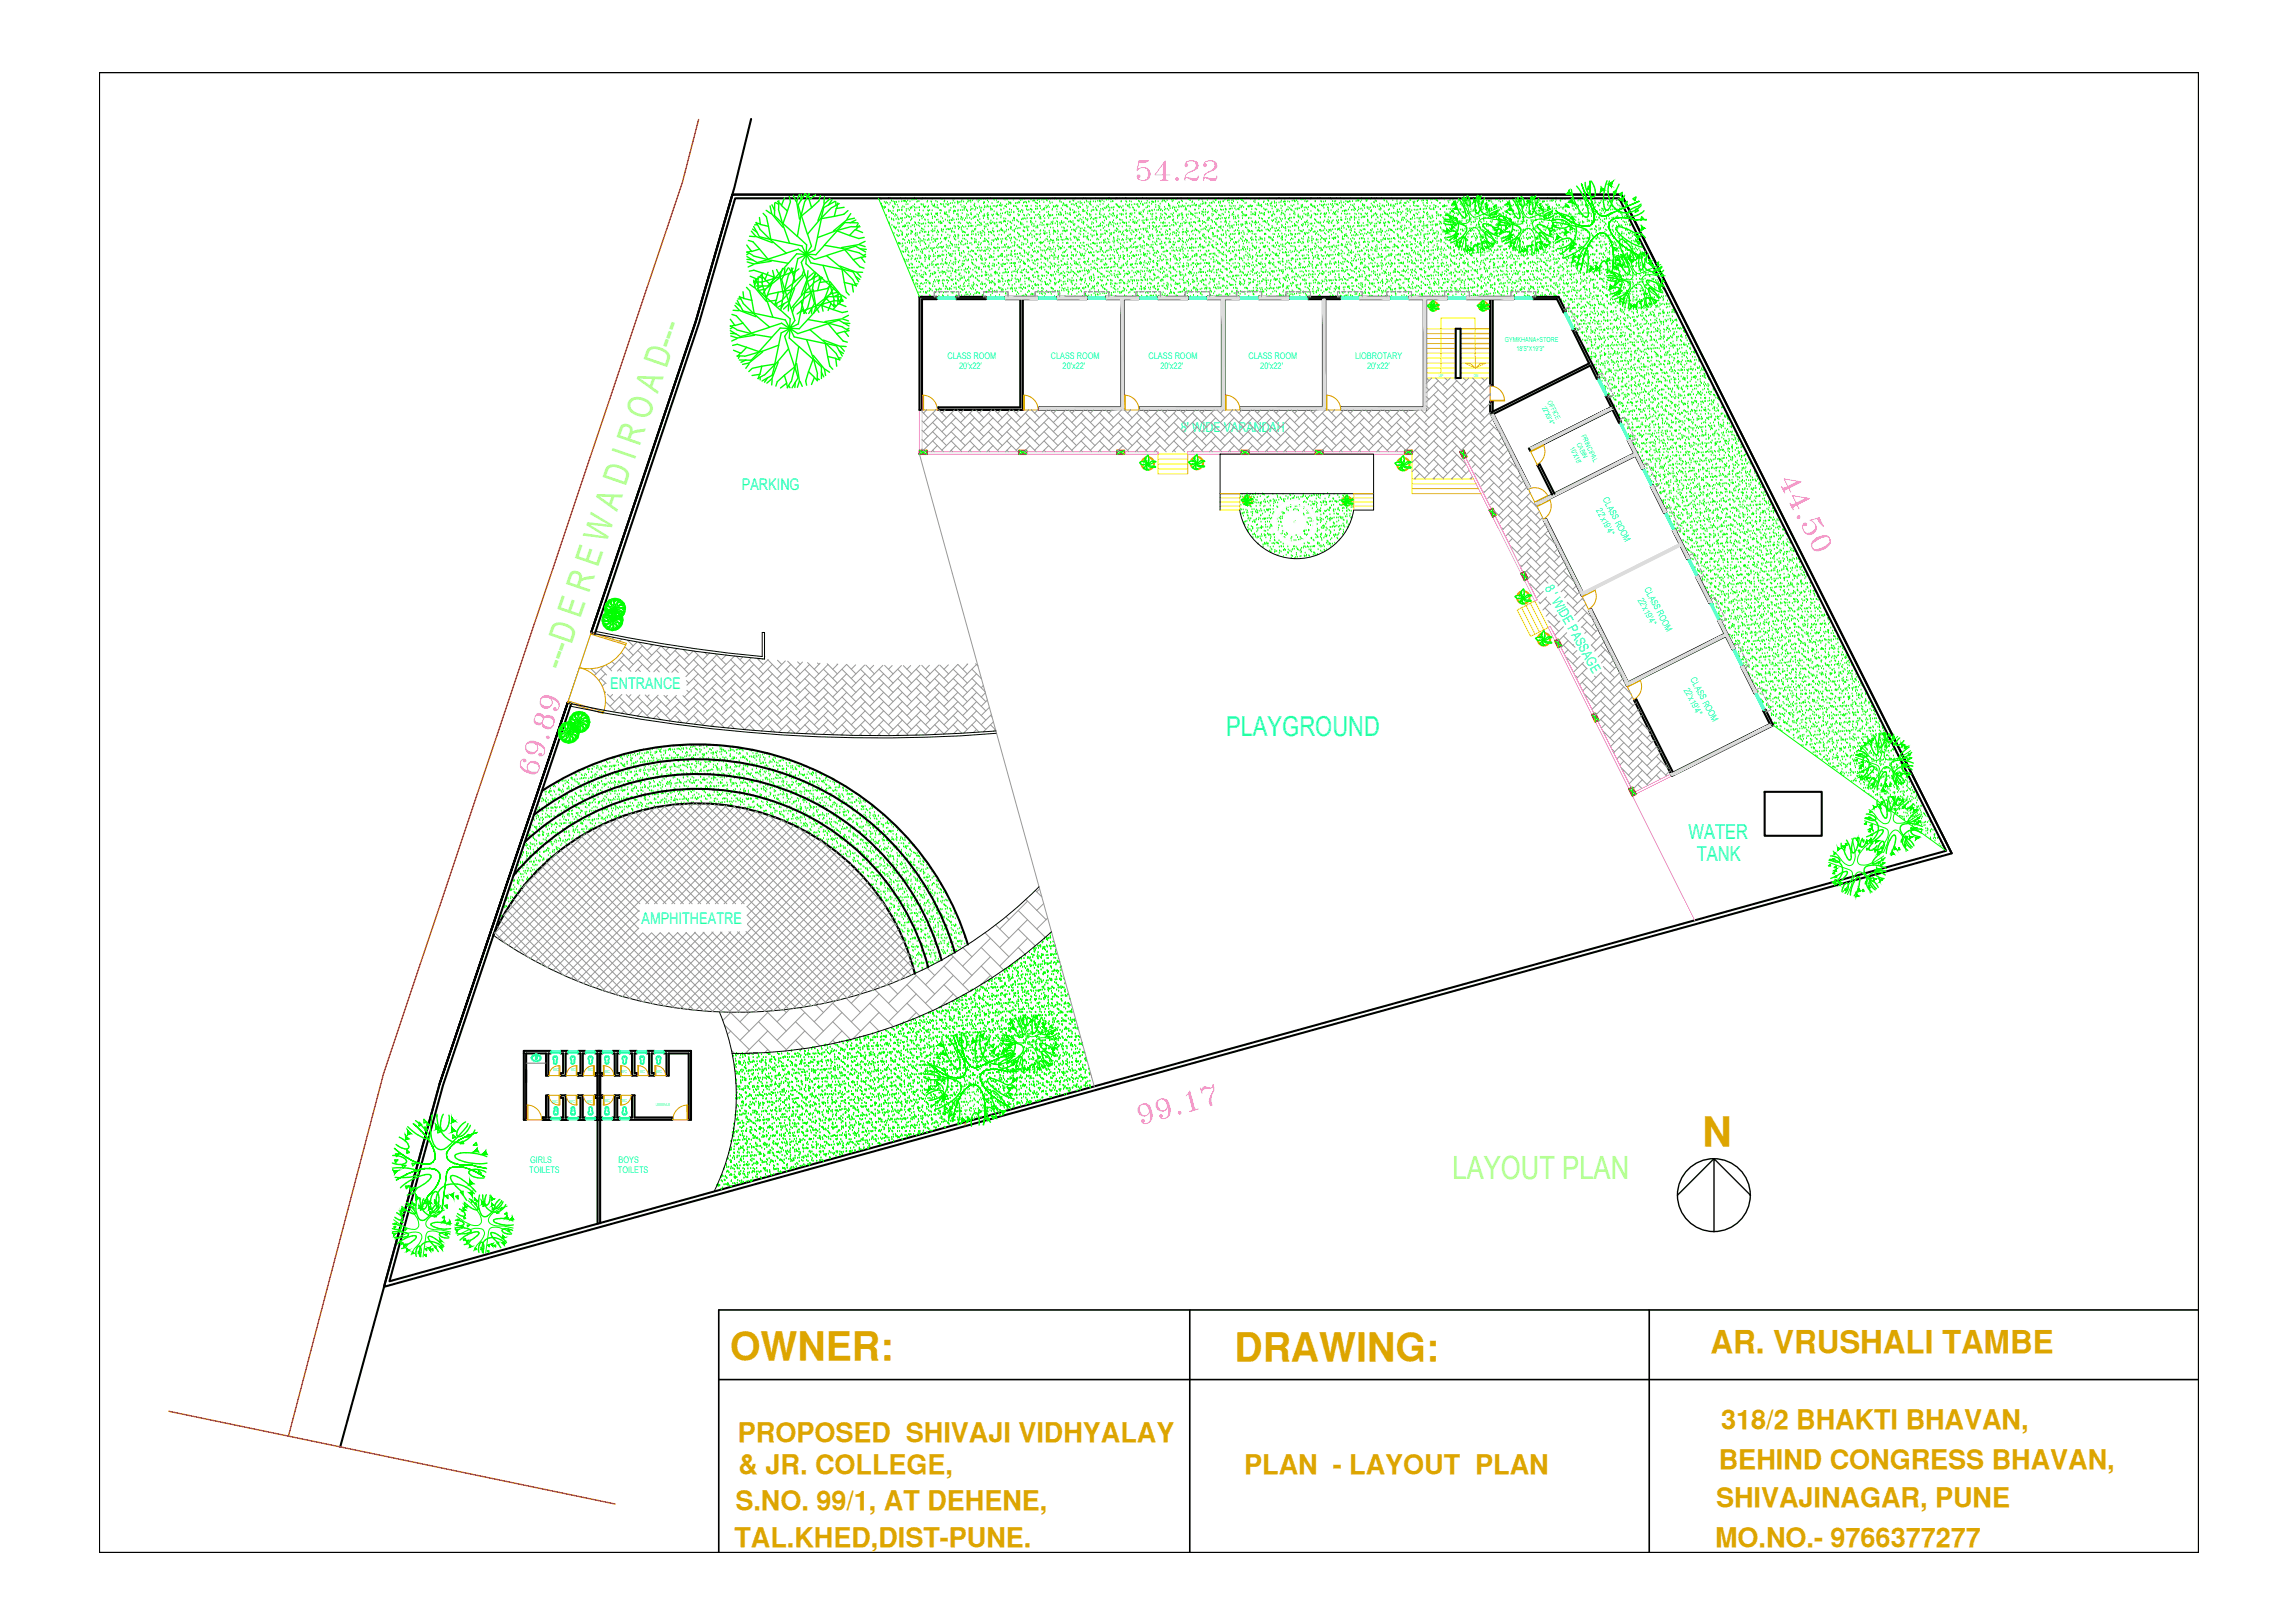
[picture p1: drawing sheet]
<svg xmlns="http://www.w3.org/2000/svg" width="420mm" height="297mm" viewBox="0 0 420 297" stroke-linecap="round" stroke-linejoin="round" font-family="sans-serif">
<defs><g id="words">
<text font-size="7.4" fill="#dda500" x="311.7" y="209.6">N</text>
<g font-size="7.2" fill="#dda500">
<text x="133.7" y="249">OWNER:</text>
<text x="226" y="249">DRAWING:</text>
</g>
<text font-size="6.3" fill="#bfff7f" x="103" y="122.8" transform="rotate(-71 103 122.8)">---D E R E W A D I R O A D---</text>
<text font-size="5.9" fill="#bfff7f" x="265.9" y="215.8">LAYOUT PLAN</text>
<text font-size="5.7" fill="#dda500" x="313.2" y="247.7">AR. VRUSHALI TAMBE</text>
<text font-size="5" fill="#0ff" x="224.5" y="134.7">PLAYGROUND</text>
<g font-size="4.9" fill="#dda500">
<text x="135.1" y="263.9">PROPOSED SHIVAJI VIDHYALAY</text>
<text x="315.1" y="261.6">318/2 BHAKTI BHAVAN,</text>
<text x="135.2" y="269.8">&amp; JR. COLLEGE,</text>
<text x="227.8" y="269.8">PLAN - LAYOUT PLAN</text>
<text x="314.7" y="268.8">BEHIND CONGRESS BHAVAN,</text>
<text x="314.2" y="275.8">SHIVAJINAGAR, PUNE</text>
<text x="134.6" y="276.3">S.NO. 99/1, AT DEHENE,</text>
<text x="134.5" y="283.1">TAL.KHED,DIST-PUNE.</text>
<text x="314" y="283.2">MO.NO.- 9766377277</text>
</g>
<g font-size="3.8" fill="#0ff">
<text x="309.1" y="153.5">WATER</text>
<text x="310.7" y="157.6">TANK</text>
</g>
<g font-size="2.9" fill="#0ff">
<text x="135.8" y="89.6">PARKING</text>
<text x="111.7" y="126.1">ENTRANCE</text>
<text x="117.4" y="169.1">AMPHITHEATRE</text>
</g>
<g font-size="2.5" fill="#0ff">
<text x="216.2" y="79">8' WIDE VARANDAH</text>
<text x="282.8" y="107.6" transform="rotate(61 282.8 107.6)">8 ' WIDE PASSAGE</text>
</g>
<g font-size="1.7" fill="#0ff">
<text x="173.5" y="65.6">CLASS ROOM</text>
<text x="192.4" y="65.6">CLASS ROOM</text>
<text x="210.3" y="65.6">CLASS ROOM</text>
<text x="228.6" y="65.6">CLASS ROOM</text>
<text x="248.1" y="65.6">LIOBROTARY</text>
<text x="175.6" y="67.6">20'x22'</text>
<text x="194.5" y="67.6">20'x22'</text>
<text x="212.4" y="67.6">20'x22'</text>
<text x="230.7" y="67.6">20'x22'</text>
<text x="250.3" y="67.6">20'x22'</text>
<text x="292.2" y="93.4" transform="rotate(62 292.2 93.4)">22'x19'4&quot;</text>
<text x="293.4" y="91.4" transform="rotate(62 293.4 91.4)">CLASS ROOM</text>
<text x="301" y="107.9" transform="rotate(62 301 107.9)">CLASS ROOM</text>
<text x="299.8" y="109.8" transform="rotate(62 299.8 109.8)">22'x19'4&quot;</text>
<text x="309.4" y="124.3" transform="rotate(62 309.4 124.3)">CLASS ROOM</text>
<text x="308.2" y="126.3" transform="rotate(62 308.2 126.3)">22'x19'4&quot;</text>
<text x="96.9" y="214.6">TOILETS</text>
<text x="97" y="212.8">GIRLS</text>
<text x="113.1" y="214.6">TOILETS</text>
<text x="113.3" y="212.8">BOYS</text>
</g>
<g font-size="1.3" fill="#0ff">
<text x="275.5" y="62.6">GYMKHANA+STORE</text>
<text x="277.6" y="64.3">18'5&quot;X19'3&quot;</text>
<text x="282.3" y="74.6" transform="rotate(63 282.3 74.6)">22'X9'4&quot;</text>
<text x="283.3" y="73.6" transform="rotate(63 283.3 73.6)">OFFICE</text>
<text x="287.4" y="82" transform="rotate(64 287.4 82)">10'X18'</text>
<text x="288.6" y="81.2" transform="rotate(65 288.6 81.2)">CABIN</text>
<text x="289.5" y="79.8" transform="rotate(64 289.5 79.8)">PRINCIPAL</text>
</g>
<g font-size=".8" fill="#0ff">
<text x="263.4" y="69">UP</text>
<text x="269.8" y="69">DN</text>
<text x="101.3" y="196.1">WC</text>
<text x="104.5" y="196.1">WC</text>
<text x="107.5" y="196.1">WC</text>
<text x="110.7" y="196.4">WC</text>
<text x="113.8" y="196.4">WC</text>
<text x="117.1" y="196.4">WC</text>
<text x="120.2" y="196.4">WC</text>
<text x="101.1" y="201.8">WC</text>
<text x="104.3" y="201.8">WC</text>
<text x="107.5" y="201.8">WC</text>
<text x="110.7" y="201.7">WC</text>
<text x="113.8" y="201.7">WC</text>
<text x="120.1" y="202.4">URINALS</text>
</g>
</g></defs>
<!-- layer: wall -->
<g fill="none" stroke="#000" stroke-width=".38">
<path d="M137.5 21.8l-3 12.5-7.1 24.6-19.2 56.9M168.3 54.3h3.2v.5h-2.7v20.2h-.5zM175.1 54.3h5.4v.5h-5.4zM184.1 54.3h5.8v.5h-2.6v20.2h-15.5v-.4h15v-19.8h-2.7zM193.6 54.3h5.3v.5h-5.3zM202.5 54.3h5.9v.5h-2.7v20.2h-15.4v-.4h14.9v-19.8h-2.7zM212 54.3h5.4v.5h-5.4zM221 54.3h5.9v.5h-2.7v20.2h-15.5v-.4h15v-19.8h-2.7zM230.5 54.3h5.4v.5h-5.4zM239.5 54.3h5.8v.5h-2.7v20.2h-15.4v-.4h15v-19.8h-2.7zM248.9 54.3h5.5v.5h-5.5zM268.5 54.3h8.6v.5h-8.6z"/>
<path d="M272.8 54.8v15.7M273.3 54.8v15.7M280.7 54.3h4.6l1.4 2.7-.4 .2-1.3-2.4h-4.3zM260.7 74.6v-19.8h-2.7v-.5h6.9v.5h-3.8v20.2h-15.5v-.4h15.5M266.5 60.2v9M267.4 60.2v9M272.8 75.6l18.1-9.1-3-6.1 .4-.2 4.4 8.9-.4 .2-1.2-2.4-18.1 9.1M272.8 75.6l.2 .4M272.8 73.5v2.1M273.3 73.5v1.9M273.4 75.8l6.7 13.4-.3 .2-6.8-13.4M294 72.5l.4-.2 2.4 4.9-.4 .2z"/>
<path d="M281.1 92.1l18.1-9.1-1.2-2.4 .4-.2 2.6 5.2-.4 .2-1.2-2.4-18.1 9.1zM282.6 95.2l.5-.2 6.9 13.8-.4 .2zM302.2 89l.4-.2 2.5 4.9-.5 .2zM306.3 97.1l.4-.2 2.6 5.2-.4 .2zM108.2 115.8l19.2-56.9 6.7-23.3h162.8l60.4 120.6M108.2 115.8l19.2-56.9 6.7-23.3h162.8l60.4 120.6-287 79.3 10.2-37.2 23.4-69.7-23.4 69.7M108.2 115.8l.7 .2 19.1-56.9 6.6-22.8h161.8l59.9 119.4-285 78.8 9.8-35.9 23.5-69.8-.7-.2-23.4 69.7-18.2 66.5M290.9 111.7l.4-.2 6.7 13.4 17.7-8.9-1.1-2.4 .3-.2 2.7 5.2-.4 .2-1.3-2.4-18.1 9.1zM310.5 105.6l.4-.3 2.4 4.9-.4 .2zM299.2 128.2l.4-.2 6.7 13.4 17.7-8.9-1.2-2.4 .4-.2 1.4 2.8-18.5 9.3zM318.8 122.1l.4-.3 2.4 4.9-.4 .2zM323.1 144.9h10.4v8.1h-10.4z"/>
<path d="M100.9 192.3h-5v12.6h.4v-12.1h3.7v4.1h.4v-4.1h.5M102.6 192.3h1.4M102.6 192.8h.5v3.6h-.5v.5h1v-4.1h.4M105.8 192.3h1.4M105.8 192.8h.5v3.6h-.5v.5h.9v-4.1h.5M108.9 192.3h1.4M108.9 192.8h.5v31.2M109.4 196.4h-.5v.5h.5M109.9 196.4h.4v.5h-.4M110.3 192.8h-.4v31.1M112.1 192.3h1.4M112.1 192.8h.4v4.1h1v-.5h-.5v-3.6h.5"/>
<path d="M115.2 192.3h1.4M115.2 192.8h.5v4.1h.9v-.5h-.4v-3.6h.4M118.4 192.3h1.4M118.4 192.8h.4v4.1h1v-.5h-.5v-3.6h.5M121.6 192.3h4.9v12.6h-.4v-12.1h-3.7v4.1h-.4v-4.1h-.4M100.9 204.5h-.5v-4h-.4v4h-.7v.4h1.6M102.6 204.5h.5v-3.6h-.5v-.4h1v4h.4M102.6 204.9h1.4M105.8 204.5h.5v-3.6h-.5v-.4h.9v4h.5M105.8 204.9h1.4M108.9 204.5h.5M108.9 204.9h1.4"/>
<path d="M109.4 200.5h-.5v.4h.5M109.9 200.5h.4v.4h-.4M109.9 204.5h.4M112.1 204.5h.4v-4h1v.4h-.5v3.6h.5M112.1 204.9h1.4M115.2 204.5h.5v-4h.5v4h6.9v.4h-7.9"/>
</g>
<!-- layer: GARDEN -->
<g fill="none" stroke="#0f0" stroke-width=".18">
<path d="M161.1 36.3h.1M161.1 36.4h.1M161.3 37.4h.1M161.3 36.5h.1M161.4 37.4h.1M161.6 37.8h.1M161.8 38h.1M161.9 37h.1M161.9 38.2h.1M162 37.9h.1M162.1 38h.1M162.2 37.3h.1"/>
<path d="M162.2 37.1h.1M162.3 39.5h.1M162.4 37.2h.1M162.6 38.5h.1M162.7 36.3h.1M162.7 36.4h.1M162.7 38.7h.1M162.7 38.5h.1M162.7 37.5h.1M162.8 39.8h.1M163 37.2h.1M163 36.3h.1"/>
<path d="M163 38.7h.1M163.2 36.5h.1M163.2 36.8h.1M163.2 39h.1M163.3 39.1h.1M163.4 37.8h.1M163.5 36.9h.1M163.5 38.7h.1M163.5 38.1h.1M163.6 39.3h.1M163.7 37.9h.1M163.8 37.1h.1"/>
<path d="M163.8 37.4h.1M163.8 39.6h.1M163.9 37.5h.1M163.9 39.3h.1M164.1 37h.1M164.1 37.1h.1M164.2 39.5h.1M164.2 36.4h.1M164.3 37.6h.1M164.3 38.7h.1M164.3 38.5h.1M164.4 39.8h.1"/>
<path d="M164.4 37.9h.1M164.6 37h.1M164.6 38.5h.1M164.8 36.3h.1M165 38.5h.1M165.1 36.9h.1M165.1 36.5h.1M165.1 38.1h.1M165.1 38.5h.1M165.1 38.6h.1M165.2 39.3h.1M165.2 40h.1"/>
<path d="M165.3 37.8h.1M165.4 36.8h.1M165.5 37.9h.1M165.6 36.8h.1M165.7 39.9h.1M165.7 39.1h.1M165.7 36.8h.1M165.7 36.9h.1M165.8 39.3h.1M165.8 36.3h.1M165.9 37.5h.1M165.9 38.7h.1"/>
<path d="M165.9 38.3h.1M166 39.8h.1M166 37.1h.1M166 39.5h.1M166.2 36.8h.1M166.2 37.4h.1M166.3 38.3h.1M166.3 39.6h.1M166.4 39.7h.1M166.5 39.8h.1M166.5 38.5h.1M166.6 36.9h.1"/>
<path d="M166.6 38.1h.1M166.7 39.3h.1M166.7 38.2h.1M166.8 39.8h.1M166.8 38h.1M166.9 36.5h.1M166.9 38.1h.1M167 36.6h.1M167.1 37.8h.1M167.3 39.7h.1M167.3 36.6h.1M167.4 36.3h.1"/>
<path d="M167.4 37.9h.1M167.4 37.5h.1M167.4 38.5h.1M167.5 38.6h.1M167.5 39.8h.1M167.5 38.1h.1M167.5 36.4h.1M167.7 39.3h.1M167.8 36.5h.1M167.9 38.1h.1M167.9 37h.1M167.9 39.5h.1"/>
<path d="M168 36.9h.1M168.1 39.1h.1M168.1 39.6h.1M168.2 39.2h.1M168.2 36.9h.1M168.2 38h.1M168.3 39.2h.1M168.3 38h.1M168.3 38.5h.1M168.4 39.6h.1M168.6 36.4h.1M168.6 37.4h.1"/>
<path d="M168.7 39.7h.1M168.8 37.5h.1M168.8 36.5h.1M168.9 39.5h.1M168.9 36.4h.1M169 36.3h.1M169 37.5h.1M169 38.6h.1M169.1 39.8h.1M169.1 37.8h.1M169.2 37.9h.1M169.3 38h.1"/>
<path d="M169.3 37.9h.1M169.4 36.3h.1M169.5 37.9h.1M169.5 39.3h.1M169.7 39.4h.1M169.7 37h.1M169.8 39.5h.1M169.8 36.8h.1M169.9 38h.1M169.9 36.4h.1M169.9 38.6h.1M169.9 39.2h.1"/>
<path d="M170 37.8h.1M170 38.7h.1M170 39.3h.1M170.2 38.5h.1M170.4 36.9h.1M170.5 39.1h.1M170.5 39.3h.1M170.5 37h.1M170.6 37.4h.1M170.7 38.6h.1M170.7 36.5h.1M170.7 39.7h.1"/>
<path d="M170.8 37.7h.1M170.9 37.8h.1M171.1 37.6h.1M171.1 37.5h.1M171.1 39.7h.1M171.2 37.9h.1M171.2 39.8h.1M171.3 36.8h.1M171.3 39.2h.1M171.4 38h.1M171.4 39.3h.1M171.4 39.2h.1"/>
<path d="M171.6 37.6h.1M171.6 37h.1M171.6 39.1h.1M171.6 39.5h.1M171.7 38h.1M171.8 38.2h.1M172.1 38.5h.1M172.1 39.1h.1M172.2 37.4h.1M172.2 38.5h.1M172.2 36.4h.1M172.3 39.7h.1"/>
<path d="M172.3 38.6h.1M172.4 36.5h.1M172.4 37.5h.1M172.6 36.5h.1M172.7 37.4h.1M172.8 37.8h.1M172.9 37h.1M172.9 39.2h.1M172.9 36.8h.1M172.9 39h.1M173 37.9h.1M173 39.1h.1"/>
<path d="M173 39.3h.1M173.2 37.4h.1M173.2 38.9h.1M173.2 39.3h.1M173.5 37h.1M173.5 39.5h.1M173.5 37.5h.1M173.5 39.8h.1M173.6 37.6h.1M173.7 37.4h.1M173.8 38.6h.1M173.8 38.9h.1"/>
<path d="M173.8 39.7h.1M174 38.5h.1M174 37.3h.1M174.1 38.1h.1M174.3 37.2h.1M174.4 36.4h.1M174.5 36.8h.1M174.6 37.9h.1M174.6 38.7h.1M174.6 39.1h.1M174.6 37.8h.1M174.7 36.4h.1"/>
<path d="M174.7 38.6h.1M174.8 37.2h.1M174.8 38.7h.1M174.9 38.7h.1M174.9 37.9h.1M175.1 39.3h.1M175.3 37h.1M175.4 37.4h.1M175.4 38.7h.1M175.4 39.2h.1M175.4 38.5h.1M175.4 39.7h.1"/>
<path d="M175.4 39.4h.1M175.4 37.1h.1M175.6 37.1h.1M175.8 38.5h.1M175.9 37.6h.1M176 37h.1M176 39.8h.1M176.1 36.8h.1M176.1 37.9h.1M176.2 39.1h.1M176.2 38.5h.1M176.3 36.4h.1"/>
<path d="M176.4 37h.1M176.5 38.5h.1M176.5 37.8h.1M176.5 38.1h.1M176.6 38.2h.1M176.8 37.9h.1M176.9 37.3h.1M177 38.5h.1M177 39.6h.1M177 39.3h.1M177.1 40h.1M177.1 36.5h.1"/>
<path d="M177.1 38.7h.1M177.2 37h.1M177.2 36.5h.1M177.3 36.8h.1M177.3 39.4h.1M177.5 39.9h.1M177.6 36.8h.1M177.7 36.7h.1M177.7 38.5h.1M177.7 37.9h.1M177.7 37.1h.1M177.7 39.3h.1"/>
<path d="M177.8 39h.1M177.8 38.3h.1M177.9 39.3h.1M178 36.8h.1M178.1 38.3h.1M178.2 36.4h.1M178.3 37.6h.1M178.4 39.8h.1M178.4 37.8h.1M178.4 37.7h.1M178.4 37.4h.1M178.5 38.5h.1"/>
<path d="M178.5 39.6h.1M178.6 38.2h.1M178.7 39.8h.1M178.7 37.9h.1M178.9 36.6h.1M178.9 39.3h.1M179 38.2h.1M179.1 37h.1M179.1 39.4h.1M179.2 36.6h.1M179.2 39.7h.1M179.3 36.7h.1"/>
<path d="M179.3 37.9h.1M179.3 39h.1M179.4 38.1h.1M179.5 36.5h.1M179.5 38.5h.1M179.5 38.7h.1M179.7 36.5h.1M179.7 38.8h.1M179.7 38.1h.1M180 39.6h.1M180 36.4h.1M180.1 37.3h.1"/>
<path d="M180.1 38.5h.1M180.1 39.6h.1M180.1 37.1h.1M180.2 39.3h.1M180.2 38h.1M180.2 37.1h.1M180.3 39.6h.1M180.3 37.8h.1M180.5 36.4h.1M180.5 37.9h.1M180.7 39.3h.1M180.7 37.6h.1"/>
<path d="M180.8 36.7h.1M180.8 36.4h.1M180.8 39.5h.1M180.8 39.8h.1M180.8 37.9h.1M180.9 39h.1M180.9 39.9h.1M180.9 37h.1M181 39.4h.1M181 37.9h.1M181.3 36.3h.1M181.3 37.9h.1"/>
<path d="M181.4 38.2h.1M181.4 38.5h.1M181.5 38.3h.1M181.6 39.4h.1M181.6 37.3h.1M181.7 38.4h.1M181.7 39.6h.1M181.8 37.8h.1M181.9 39.3h.1M181.9 36.4h.1M181.9 36.5h.1M182 38.7h.1"/>
<path d="M182 36.6h.1M182.1 37.8h.1M182.4 39.3h.1M182.4 37.9h.1M182.4 36.7h.1M182.5 37.8h.1M182.5 39h.1M182.6 37.1h.1M182.6 39.3h.1M182.6 37.7h.1M182.7 39.4h.1M182.8 37h.1"/>
<path d="M182.9 39.4h.1M183 37.6h.1M183.1 37.6h.1M183.2 37.3h.1M183.2 39.2h.1M183.2 38.4h.1M183.2 39.9h.1M183.3 39.6h.1M183.3 38.5h.1M183.3 37.8h.1M183.4 37.6h.1M183.5 39.1h.1"/>
<path d="M183.8 36.4h.1M183.8 38.2h.1M184 36.6h.1M184 39h.1M184 37.8h.1M184.1 39h.1M184.2 37.5h.1M184.2 37.9h.1M184.4 36.6h.1M184.4 38.8h.1M184.5 39.3h.1M184.5 38.9h.1"/>
<path d="M184.6 37.4h.1M184.7 37h.1M184.7 39.4h.1M184.8 37.2h.1M184.8 39h.1M184.8 38.4h.1M184.9 39.5h.1M185 37.1h.1M185 39.4h.1M185.1 37.4h.1M185.1 37.2h.1M185.1 38.9h.1"/>
<path d="M185.2 38.5h.1M185.5 36.6h.1M185.6 37.8h.1M185.6 39h.1M185.6 38.8h.1M185.6 37.7h.1M185.6 39.9h.1M185.6 36.4h.1M185.9 37.8h.1M185.9 37.3h.1M186.1 37.9h.1M186.2 37.2h.1"/>
<path d="M186.2 38.2h.1M186.3 38.4h.1M186.4 37.2h.1M186.4 39.3h.1M186.4 38.3h.1M186.5 39.5h.1M186.5 38.7h.1M186.5 37h.1M186.6 39.4h.1M186.7 37.1h.1M186.7 38.7h.1M186.8 36.6h.1"/>
<path d="M186.8 38.8h.1M186.9 36.7h.1M187 38.5h.1M187.2 36.6h.1M187.2 37.7h.1M187.2 38.9h.1M187.3 38.6h.1M187.4 37.2h.1M187.4 39.4h.1M187.5 37.1h.1M187.5 36.4h.1M187.6 39.5h.1"/>
<path d="M187.7 37.8h.1M187.8 37h.1M187.9 37.2h.1M187.9 38.4h.1M188 39.5h.1M188 37.9h.1M188 37.7h.1M188.1 38.5h.1M188.1 40h.1M188.1 37.8h.1M188.2 39.3h.1M188.3 36.9h.1"/>
<path d="M188.4 38.5h.1M188.4 37h.1M188.5 39.4h.1M188.7 38.3h.1M188.7 36.6h.1M188.8 37.7h.1M188.8 38.9h.1M188.9 38.4h.1M188.9 40h.1M188.9 38.5h.1M189.1 36.8h.1M189.2 36.7h.1"/>
<path d="M189.2 38.9h.1M189.3 39h.1M189.4 36.4h.1M189.4 36.8h.1M189.4 39.9h.1M189.5 37.1h.1M189.6 38.3h.1M189.6 39.4h.1M189.6 37.8h.1M189.7 38.3h.1M189.8 37.2h.1M189.9 37.9h.1"/>
<path d="M189.9 39.4h.1M189.9 36.7h.1M189.9 37.3h.1M190 38.3h.1M190.1 39.3h.1M190.2 39.8h.1M190.3 36.6h.1M190.3 37.7h.1M190.3 37h.1M190.3 38.9h.1M190.3 39.4h.1M190.4 37.8h.1"/>
<path d="M190.5 38.2h.1M190.5 40h.1M190.5 39.8h.1M190.7 36.6h.1M190.8 38.5h.1M191 36.6h.1M191 39.7h.1M191 38.3h.1M191.1 37.1h.1M191.1 38.3h.1M191.1 38.5h.1M191.2 39.4h.1"/>
<path d="M191.2 36.4h.1M191.3 38.1h.1M191.5 37.7h.1M191.5 36.5h.1M191.6 38.1h.1M191.6 36.7h.1M191.7 38.9h.1M191.7 36.8h.1M191.7 37.9h.1M191.8 39.6h.1M191.9 36.5h.1M191.9 37.7h.1"/>
<path d="M192 38.8h.1M192 39.3h.1M192 40h.1M192.1 38h.1M192.2 39.6h.1M192.2 37h.1M192.2 39.4h.1M192.2 37.3h.1M192.2 39.5h.1M192.3 36.4h.1M192.4 39.6h.1M192.6 37.1h.1"/>
<path d="M192.6 39.5h.1M192.6 38.5h.1M192.7 38.3h.1M192.7 36.4h.1M192.7 39.4h.1M192.8 37.8h.1M192.9 37.9h.1M193 37.9h.1M193.1 36.4h.1M193.1 36.3h.1M193.1 40h.1M193.2 37.9h.1"/>
<path d="M193.4 37.7h.1M193.4 36.5h.1M193.4 39.4h.1M193.5 37.6h.1M193.5 38.4h.1M193.5 38.8h.1M193.6 40h.1M193.6 37.9h.1M193.7 37.8h.1M193.8 39.3h.1M194 37h.1M194 36.7h.1"/>
<path d="M194.1 39.4h.1M194.1 38.9h.1M194.2 39h.1M194.2 39.3h.1M194.3 37.1h.1M194.3 38.2h.1M194.3 39.4h.1M194.5 38.5h.1M194.5 37.7h.1M194.7 37.3h.1M194.7 39.5h.1M194.7 37.4h.1"/>
<path d="M194.8 37.6h.1M195 36.5h.1M195 36.4h.1M195 40h.1M195 37.6h.1M195 38.8h.1M195.1 40h.1M195.1 39.2h.1M195.2 37.7h.1M195.3 37.6h.1M195.3 37.9h.1M195.4 39.1h.1"/>
<path d="M195.5 37.9h.1M195.7 39.3h.1M195.8 37.1h.1M195.9 38.2h.1M195.9 39.3h.1M195.9 39h.1M195.9 37h.1M195.9 38.4h.1M196 39.4h.1M196 38.5h.1M196.1 37.5h.1M196.4 38.5h.1"/>
<path d="M196.4 37.4h.1M196.4 36.8h.1M196.5 39h.1M196.6 36.8h.1M196.6 36.5h.1M196.7 37.6h.1M196.7 38.7h.1M196.7 39h.1M196.7 39.9h.1M196.9 36.4h.1M196.9 40h.1M196.9 37.4h.1"/>
<path d="M197 38.9h.1M197.1 37.7h.1M197.1 37.4h.1M197.1 39.6h.1M197.2 39.6h.1M197.3 37.9h.1M197.4 37.1h.1M197.4 38.2h.1M197.5 39.4h.1M197.5 38.8h.1M197.6 39.3h.1M197.7 37.9h.1"/>
<path d="M197.8 37.3h.1M197.8 37h.1M197.8 38h.1M197.8 39.4h.1M198 37.2h.1M198.2 36.4h.1M198.2 37.6h.1M198.3 38.7h.1M198.3 38.5h.1M198.3 39.9h.1M198.3 36.3h.1M198.6 37.1h.1"/>
<path d="M198.6 38.7h.1M198.7 36.4h.1M198.7 40h.1M198.9 36.8h.1M198.9 39h.1M198.9 37.7h.1M199 37h.1M199 38.2h.1M199 39.1h.1M199.1 39.3h.1M199.1 38.6h.1M199.2 37.9h.1"/>
<path d="M199.4 37.1h.1M199.4 39.3h.1M199.5 37.4h.1M199.5 39.6h.1M199.6 37.4h.1M199.7 37h.1M199.7 36.4h.1M199.7 39.4h.1M199.7 37.6h.1M199.8 38.7h.1M199.8 39.9h.1M199.9 38.5h.1"/>
<path d="M200.1 38.5h.1M200.1 37.9h.1M200.2 36.9h.1M200.3 38.5h.1M200.5 37h.1M200.6 38.1h.1M200.6 36.4h.1M200.6 40h.1M200.6 39.3h.1M200.7 38.4h.1M200.7 38.5h.1M200.8 40h.1"/>
<path d="M200.8 37.7h.1M200.8 38.6h.1M201 36.8h.1M201.1 37.9h.1M201.3 39.9h.1M201.3 36.8h.1M201.3 39.3h.1M201.4 36.4h.1M201.4 39h.1M201.4 37.5h.1M201.4 38.7h.1M201.4 36.9h.1"/>
<path d="M201.4 39.8h.1M201.5 38.3h.1M201.5 37h.1M201.6 39.4h.1M201.8 36.7h.1M201.9 38.3h.1M201.9 37.4h.1M201.9 39.6h.1M202 38.5h.1M202.1 39.8h.1M202.1 39.7h.1M202.1 37h.1"/>
<path d="M202.2 38.1h.1M202.2 39.3h.1M202.3 38.2h.1M202.4 39.8h.1M202.5 36.4h.1M202.5 40h.1M202.5 37.9h.1M202.6 36.6h.1M202.6 38.1h.1M202.7 37.7h.1M202.9 39.7h.1M202.9 36.3h.1"/>
<path d="M202.9 36.6h.1M203 37.5h.1M203 37.9h.1M203 38.7h.1M203 39.8h.1M203.1 36.3h.1M203.2 38.1h.1M203.2 39.2h.1M203.2 38.5h.1M203.2 36.4h.1M203.4 36.5h.1M203.4 37h.1"/>
<path d="M203.4 39.4h.1M203.5 38.1h.1M203.7 36.9h.1M203.7 39.6h.1M203.8 38.1h.1M203.8 39.1h.1M203.8 39.2h.1M203.8 38.5h.1M203.9 38h.1M204 39.6h.1M204.2 36.4h.1M204.3 36.4h.1"/>
<path d="M204.3 37.4h.1M204.4 40h.1M204.4 39.7h.1M204.4 36.4h.1M204.4 37.5h.1M204.5 37.5h.1M204.5 38.7h.1M204.5 36.4h.1M204.5 39.5h.1M204.6 39.8h.1M204.6 37.7h.1M204.8 37.9h.1"/>
<path d="M204.9 38h.1M205 36.3h.1M205 39.2h.1M205.1 37.9h.1M205.2 37h.1M205.3 36.9h.1M205.3 39.4h.1M205.3 38.1h.1M205.4 39.2h.1M205.5 36.3h.1M205.5 38.5h.1M205.6 37.8h.1"/>
<path d="M205.6 39.3h.1M205.7 38.7h.1M205.7 38.5h.1M206.1 36.3h.1M206.1 37.5h.1M206.1 38.6h.1M206.1 39.3h.1M206.1 36.9h.1M206.2 39.8h.1M206.2 39.1h.1M206.2 36.4h.1M206.2 40h.1"/>
<path d="M206.3 37h.1M206.4 37.7h.1M206.7 37.6h.1M206.7 37.9h.1M206.8 37.5h.1M206.8 39.7h.1M206.8 36.9h.1M206.9 38.1h.1M206.9 39.2h.1M206.9 39.8h.1M207.1 37h.1M207.2 37.6h.1"/>
<path d="M207.2 39.4h.1M207.2 39.1h.1M207.4 38h.1M207.5 38.1h.1M207.6 38.5h.1M207.7 37.4h.1M207.7 38.6h.1M207.7 39.8h.1M207.7 39h.1M208 36.4h.1M208 37.5h.1M208 38.6h.1"/>
<path d="M208 36.5h.1M208.1 36.4h.1M208.1 40h.1M208.3 37.4h.1M208.3 37.7h.1M208.5 36.8h.1M208.5 38h.1M208.5 39.2h.1M208.5 39h.1M208.5 37.9h.1M208.6 37h.1M208.7 39.3h.1"/>
<path d="M208.8 37.4h.1M208.8 39.2h.1M208.9 38.9h.1M209 37h.1M209.1 39.4h.1M209.2 36.3h.1M209.2 37.5h.1M209.2 37.4h.1M209.2 39.7h.1M209.3 38.6h.1M209.3 37.6h.1M209.3 39.8h.1"/>
<path d="M209.4 38.8h.1M209.5 38.5h.1M209.6 37.3h.1M209.8 38.1h.1M209.9 37.2h.1M209.9 36.4h.1M209.9 40h.1M210 36.8h.1M210.1 38h.1M210.1 39.1h.1M210.2 38.7h.1M210.2 37.7h.1"/>
<path d="M210.4 36.4h.1M210.4 37.1h.1M210.4 37.9h.1M210.4 38.6h.1M210.5 38.7h.1M210.7 39.2h.1M210.8 37.4h.1M210.9 38.5h.1M210.9 37h.1M210.9 39.7h.1M210.9 39.4h.1M211 38.6h.1"/>
<path d="M211 37h.1M211 39.2h.1M211.1 37.1h.1M211.2 37.1h.1M211.3 38.5h.1M211.6 36.8h.1M211.6 37h.1M211.6 38h.1M211.6 37.6h.1M211.6 39.1h.1M211.6 39.8h.1M211.7 39.8h.1"/>
<path d="M211.8 38.5h.1M211.8 36.4h.1M211.8 40h.1M212 36.9h.1M212.1 37.7h.1M212.1 38.5h.1M212.2 38.1h.1M212.3 37.9h.1M212.3 38.2h.1M212.4 37.4h.1M212.4 38.5h.1M212.5 39.7h.1"/>
<path d="M212.5 39.2h.1M212.6 38.4h.1M212.7 40h.1M212.7 37h.1M212.8 39.4h.1M212.8 36.5h.1M212.8 38.7h.1M212.9 36.8h.1M212.9 36.5h.1M213.2 36.8h.1M213.2 39.9h.1M213.2 37.9h.1"/>
<path d="M213.2 38.5h.1M213.2 39.1h.1M213.4 38.3h.1M213.4 37h.1M213.4 39.2h.1M213.5 39.3h.1M213.7 36.7h.1M213.7 36.4h.1M213.7 38.3h.1M213.7 40h.1M213.9 37.4h.1M213.9 37.7h.1"/>
<path d="M214 38.5h.1M214 39.8h.1M214 39.7h.1M214 37.6h.1M214.1 39.8h.1M214.1 37.7h.1M214.2 37.9h.1M214.2 38.2h.1M214.3 39.8h.1M214.4 39.2h.1M214.5 36.6h.1M214.6 36.9h.1"/>
<path d="M214.6 39.4h.1M214.6 38.2h.1M214.8 36.8h.1M214.8 37.9h.1M214.8 36.5h.1M214.8 39.7h.1M214.8 39.1h.1M215 38.1h.1M215.1 38.5h.1M215.2 36.5h.1M215.2 38.7h.1M215.3 36.5h.1"/>
<path d="M215.3 38h.1M215.4 38.8h.1M215.6 37.3h.1M215.6 39.6h.1M215.6 36.4h.1M215.6 40h.1M215.6 38.5h.1M215.7 39.6h.1M215.8 37.7h.1M215.8 38h.1M215.8 37.1h.1M215.9 39.5h.1"/>
<path d="M215.9 39.3h.1M215.9 37.1h.1M216 37.9h.1M216.1 36.4h.1M216.3 39.2h.1M216.3 36.8h.1M216.3 37.9h.1M216.4 39.1h.1M216.4 36.3h.1M216.4 39.5h.1M216.5 36.9h.1M216.5 37.6h.1"/>
<path d="M216.5 39.8h.1M216.5 39.4h.1M216.6 39.9h.1M216.6 37.9h.1M216.9 37.8h.1M217 38.5h.1M217.1 38.2h.1M217.1 37.3h.1M217.1 38.3h.1M217.2 38.5h.1M217.2 39.3h.1M217.2 39.6h.1"/>
<path d="M217.4 37.8h.1M217.4 36.4h.1M217.4 39.9h.1M217.5 39.3h.1M217.6 36.5h.1M217.6 37.7h.1M217.7 38.7h.1M217.7 36.6h.1M217.9 36.7h.1M217.9 37.9h.1M218 39h.1M218 39.3h.1"/>
<path d="M218.2 39.2h.1M218.2 37.6h.1M218.2 37.1h.1M218.3 39.3h.1M218.3 36.9h.1M218.4 39.4h.1M218.6 37.6h.1M218.7 37.3h.1M218.7 38.5h.1M218.8 39.6h.1M218.8 39.1h.1M218.8 38.5h.1"/>
<path d="M218.8 37.6h.1M218.9 39.9h.1M219 37.7h.1M219 37.6h.1M219.1 39.1h.1M219.3 36.4h.1M219.3 39.9h.1M219.5 36.7h.1M219.5 38.2h.1M219.5 37.9h.1M219.5 37.7h.1M219.6 39h.1"/>
<path d="M219.8 37.9h.1M219.9 37.4h.1M220 39.2h.1M220.1 36.6h.1M220.1 38.8h.1M220.2 37.4h.1M220.2 36.9h.1M220.2 38.9h.1M220.3 37.3h.1M220.3 39.4h.1M220.3 38.4h.1M220.4 39.6h.1"/>
<path d="M220.4 38.9h.1M220.7 37.4h.1M220.7 37.1h.1M220.7 38.5h.1M220.7 39.3h.1M220.7 38.9h.1M220.8 37.2h.1M221 36.7h.1M221 37.9h.1M221.1 39h.1M221.2 36.3h.1M221.2 39.9h.1"/>
<path d="M221.2 38.8h.1M221.3 37.7h.1M221.3 39.9h.1M221.4 37.7h.1M221.5 37.2h.1M221.7 37.9h.1M221.8 37.2h.1M221.9 37.2h.1M221.9 39.2h.1M221.9 38.2h.1M221.9 38.4h.1M221.9 39.6h.1"/>
<path d="M222 38.4h.1M222.1 38.7h.1M222.1 36.9h.1M222.1 39.3h.1M222.3 37.1h.1M222.3 38.7h.1M222.5 36.6h.1M222.5 38.8h.1M222.6 38.5h.1M222.6 36.7h.1M222.6 36.6h.1M222.7 37.8h.1"/>
<path d="M222.7 39h.1M222.9 38.6h.1M223 36.3h.1M223.1 39.9h.1M223.1 37h.1M223.1 37.2h.1M223.1 39.4h.1M223.2 39.5h.1M223.3 37.7h.1M223.4 37.2h.1M223.4 37h.1M223.4 38.4h.1"/>
<path d="M223.5 39.6h.1M223.5 37.9h.1M223.7 38.5h.1M223.7 37.7h.1M223.7 39.2h.1M223.7 40h.1M223.8 37.8h.1M223.9 36.9h.1M224 38.5h.1M224 36.9h.1M224 39.3h.1M224.2 36.6h.1"/>
<path d="M224.2 40h.1M224.3 37.8h.1M224.3 38.9h.1M224.3 38.3h.1M224.4 38.5h.1M224.5 38.4h.1M224.5 39.9h.1M224.7 36.8h.1M224.9 36.3h.1M224.9 36.6h.1M224.9 39.9h.1M224.9 38.8h.1"/>
<path d="M225 37.2h.1M225 36.8h.1M225 39.9h.1M225 39h.1M225.1 38.3h.1M225.1 39.5h.1M225.1 37.7h.1M225.3 38.3h.1M225.4 37.9h.1M225.5 37.2h.1M225.5 36.7h.1M225.6 38.2h.1"/>
<path d="M225.6 39.4h.1M225.6 39.2h.1M225.6 37.3h.1M225.7 36.6h.1M225.8 37.8h.1M225.8 38.9h.1M225.8 39.8h.1M225.8 36.9h.1M225.9 39.3h.1M226.1 38.2h.1M226.1 37.8h.1M226.2 39.7h.1"/>
<path d="M226.2 40h.1M226.3 38.5h.1M226.3 36.6h.1M226.6 37.1h.1M226.6 38.3h.1M226.6 39.7h.1M226.7 39.5h.1M226.7 36.5h.1M226.7 38.3h.1M226.8 36.3h.1M226.8 39.9h.1M226.8 38.4h.1"/>
<path d="M226.9 38.1h.1M227 37.7h.1M227.1 36.5h.1M227.2 38h.1M227.3 37.9h.1M227.3 36.7h.1M227.3 38.9h.1M227.4 36.5h.1M227.4 37.7h.1M227.4 38.9h.1M227.4 39.6h.1M227.4 36.8h.1"/>
<path d="M227.5 39.2h.1M227.7 38h.1M227.7 36.9h.1M227.7 39.3h.1M227.8 39.5h.1M227.9 36.4h.1M227.9 37.3h.1M228 39.5h.1M228.1 39.6h.1M228.1 37.2h.1M228.2 38.3h.1M228.2 39.5h.1"/>
<path d="M228.2 38.4h.1M228.3 36.3h.1M228.5 37.9h.1M228.5 37.8h.1M228.7 36.3h.1M228.7 39.9h.1M228.7 37.9h.1M228.8 37.8h.1M228.9 37.7h.1M229 36.5h.1M229 37.7h.1M229 38.9h.1"/>
<path d="M229 39.3h.1M229.1 37.9h.1M229.2 38.4h.1M229.3 37.8h.1M229.4 39.3h.1M229.4 39.2h.1M229.5 36.9h.1M229.6 39.3h.1M229.8 37.1h.1M229.8 36.7h.1M229.8 38.9h.1M229.8 38.3h.1"/>
<path d="M229.8 39.4h.1M229.8 39.3h.1M229.9 39h.1M230.1 38.4h.1M230.1 37.6h.1M230.3 37.3h.1M230.4 39.5h.1M230.4 37.6h.1M230.4 37.4h.1M230.5 36.5h.1M230.5 37.7h.1M230.5 36.3h.1"/>
<path d="M230.5 39.9h.1M230.6 38.9h.1M230.7 39.1h.1M230.7 37.7h.1M230.9 37.6h.1M231 39.1h.1M231 37.9h.1M231.2 39.2h.1M231.3 37.1h.1M231.4 38.2h.1M231.4 39.4h.1M231.4 36.9h.1"/>
<path d="M231.5 39h.1M231.5 39.3h.1M231.6 38.4h.1M231.7 38.5h.1M231.7 37.4h.1M231.9 38.4h.1M232 37.4h.1M232.1 36.5h.1M232.1 37.6h.1M232.1 36.8h.1M232.2 38.8h.1M232.2 40h.1"/>
<path d="M232.2 39h.1M232.3 36.8h.1M232.3 38.9h.1M232.4 36.3h.1M232.4 39.9h.1M232.6 37.4h.1M232.6 38.9h.1M232.6 37.7h.1M232.8 37.3h.1M232.8 39.5h.1M232.8 37.1h.1M232.9 38.2h.1"/>
<path d="M232.9 37.8h.1M232.9 39.6h.1M232.9 39.4h.1M233.1 38.8h.1M233.1 39.2h.1M233.3 36.9h.1M233.4 37.2h.1M233.4 39.3h.1M233.4 37.9h.1M233.5 38h.1M233.7 36.5h.1M233.7 37.2h.1"/>
<path d="M233.7 37.6h.1M233.7 38.8h.1M233.8 39.9h.1M233.8 38.4h.1M233.9 38.7h.1M234 38.5h.1M234.1 36.3h.1M234.2 37.1h.1M234.2 38.7h.1M234.2 36.3h.1M234.3 39.9h.1M234.5 37.1h.1"/>
<path d="M234.5 37.7h.1M234.5 38.2h.1M234.5 39.3h.1M234.6 36.8h.1M234.6 39h.1M234.7 38.6h.1M234.7 39.1h.1M234.8 37.8h.1M235 37h.1M235 39.2h.1M235.2 36.9h.1M235.2 37.4h.1"/>
<path d="M235.2 36.5h.1M235.2 39.3h.1M235.2 39.6h.1M235.3 37.6h.1M235.3 38.8h.1M235.3 39.9h.1M235.3 37h.1M235.3 37.4h.1M235.5 38.5h.1M235.6 38.4h.1M235.8 36.9h.1M235.8 37.9h.1"/>
<path d="M235.9 38.5h.1M236.1 37h.1M236.1 40h.1M236.1 38.2h.1M236.1 36.3h.1M236.1 39.3h.1M236.1 39.9h.1M236.3 38.4h.1M236.4 37.7h.1M236.4 39.9h.1M236.4 38.5h.1M236.5 38.6h.1"/>
<path d="M236.6 36.8h.1M236.6 37.8h.1M236.8 36.4h.1M236.8 39.2h.1M236.9 37.6h.1M236.9 39.9h.1M236.9 38.7h.1M236.9 36.8h.1M237 39.9h.1M237 36.8h.1M237 36.9h.1M237 39h.1"/>
<path d="M237.1 39.3h.1M237.1 36.9h.1M237.1 38.3h.1M237.4 36.7h.1M237.5 38.2h.1M237.5 38.4h.1M237.6 37h.1M237.6 38.2h.1M237.6 37.4h.1M237.6 39.6h.1M237.7 39.3h.1M237.7 39.8h.1"/>
<path d="M237.8 39.7h.1M237.9 38.2h.1M238 39.7h.1M238 36.3h.1M238 39.9h.1M238.2 36.6h.1M238.2 37.6h.1M238.2 37.9h.1M238.3 38h.1M238.4 36.4h.1M238.4 37.6h.1M238.5 38.7h.1"/>
<path d="M238.5 39.7h.1M238.5 37.8h.1M238.5 39.9h.1M238.5 36.5h.1M238.7 39.2h.1M238.8 38.1h.1M238.9 38.5h.1M238.9 36.9h.1M238.9 36.4h.1M239 36.5h.1M239 39.3h.1M239.1 38h.1"/>
<path d="M239.2 37h.1M239.2 38.1h.1M239.3 39.3h.1M239.3 39.6h.1M239.4 38.4h.1M239.4 36.9h.1M239.5 39.1h.1M239.5 38h.1M239.5 39.2h.1M239.6 39.5h.1M239.8 36.4h.1M239.9 36.3h.1"/>
<path d="M239.9 39.9h.1M240 36.4h.1M240 37.6h.1M240 38.7h.1M240 37.4h.1M240 39.9h.1M240.1 37.6h.1M240.1 39.6h.1M240.1 36.3h.1M240.1 39.5h.1M240.1 37.5h.1M240.3 37.8h.1"/>
<path d="M240.4 37.9h.1M240.6 39.2h.1M240.6 38h.1M240.7 37.8h.1M240.8 36.9h.1M240.8 38.1h.1M240.8 39.3h.1M240.9 39.3h.1M241.2 37.8h.1M241.2 39.3h.1M241.2 36.3h.1M241.3 38.4h.1"/>
<path d="M241.3 38.5h.1M241.4 38.7h.1M241.6 36.3h.1M241.6 37.5h.1M241.7 38.7h.1M241.7 39.8h.1M241.7 39.3h.1M241.7 36.3h.1M241.7 39.9h.1M241.8 36.9h.1M241.9 39.1h.1M241.9 37.6h.1"/>
<path d="M241.9 37h.1M242 37.6h.1M242.2 37.8h.1M242.3 37.6h.1M242.3 37h.1M242.4 38.1h.1M242.4 39.3h.1M242.5 39.2h.1M242.5 37.5h.1M242.5 39.7h.1M242.5 39.1h.1M242.6 39.8h.1"/>
<path d="M242.7 36.9h.1M242.7 39.3h.1M242.8 37.6h.1M242.8 39.1h.1M243 38h.1M243.1 36.3h.1M243.1 38.4h.1M243.2 37.5h.1M243.2 38.1h.1M243.2 38.7h.1M243.3 39.8h.1M243.3 39h.1"/>
<path d="M243.6 37.4h.1M243.6 36.3h.1M243.6 39.9h.1M243.6 36.4h.1M243.7 38.6h.1M243.7 36.5h.1M243.9 37.6h.1M243.9 36.9h.1M243.9 37.4h.1M244 38h.1M244 39.2h.1M244.1 37.8h.1"/>
<path d="M244.2 38.9h.1M244.3 36.9h.1M244.3 39.1h.1M244.3 39.2h.1M244.4 37.4h.1M244.4 39.3h.1M244.5 38.9h.1M244.5 36.9h.1M244.6 39.3h.1M244.7 36.3h.1M244.7 37.5h.1M244.7 38.7h.1"/>
<path d="M244.8 39.8h.1M244.9 37.5h.1M244.9 39.7h.1M245 38.8h.1M245 37.6h.1M245 38.4h.1M245.2 37.2h.1M245.5 36.3h.1M245.5 36.9h.1M245.5 39.9h.1M245.5 38.1h.1M245.5 38h.1"/>
<path d="M245.5 37.2h.1M245.6 39.2h.1M245.7 37.6h.1M245.8 38.7h.1M246 37.8h.1M246 37.1h.1M246.1 36.4h.1M246.1 38.7h.1M246.1 38.6h.1M246.2 39.2h.1M246.2 38.7h.1M246.3 37.4h.1"/>
<path d="M246.4 38.6h.1M246.4 39.8h.1M246.4 36.9h.1M246.4 39.3h.1M246.6 38.6h.1M246.6 37h.1M246.7 39.2h.1M246.8 37.1h.1M246.8 37h.1M246.9 38.4h.1M247.1 36.9h.1M247.1 38h.1"/>
<path d="M247.1 39.2h.1M247.2 37h.1M247.3 37.6h.1M247.3 36.3h.1M247.3 39.8h.1M247.4 39.9h.1M247.4 38.5h.1M247.5 39.8h.1M247.6 37.6h.1M247.6 36.9h.1M247.7 38.5h.1M247.8 37.8h.1"/>
<path d="M247.9 37.4h.1M247.9 38.6h.1M247.9 38.1h.1M248 39.7h.1M248 40h.1M248 38.2h.1M248 39.2h.1M248.2 38.4h.1M248.3 39.9h.1M248.3 36.9h.1M248.3 39.3h.1M248.5 36.8h.1"/>
<path d="M248.5 36.4h.1M248.5 38.7h.1M248.6 36.5h.1M248.7 36.8h.1M248.7 38h.1M248.7 38.4h.1M248.8 39.1h.1M248.8 36.8h.1M248.8 39.8h.1M249 38.3h.1M249.1 37h.1M249.1 39.2h.1"/>
<path d="M249.2 36.3h.1M249.2 39.9h.1M249.2 39.3h.1M249.3 36.7h.1M249.3 38.2h.1M249.4 37.4h.1M249.4 37.6h.1M249.5 38.6h.1M249.5 39.7h.1M249.6 39.8h.1M249.7 37.8h.1M249.7 37.6h.1"/>
<path d="M249.8 39.8h.1M249.8 38.2h.1M249.8 37.6h.1M249.9 39.7h.1M250 39.1h.1M250.1 36.6h.1M250.1 36.9h.1M250.2 39.3h.1M250.2 36.8h.1M250.3 37.9h.1M250.3 39.1h.1M250.3 38.2h.1"/>
<path d="M250.4 36.5h.1M250.4 39.6h.1M250.6 38.1h.1M250.6 38.4h.1M250.9 36.5h.1M250.9 38h.1M250.9 38.7h.1M251.1 37.4h.1M251.1 38.8h.1M251.1 38.5h.1M251.1 36.3h.1M251.1 39.9h.1"/>
<path d="M251.1 39.7h.1M251.2 39.6h.1M251.3 37.6h.1M251.4 37.9h.1M251.5 39.5h.1M251.5 37.1h.1M251.6 37.8h.1M251.6 39.3h.1M251.6 37.1h.1M251.7 36.4h.1M251.8 36.8h.1M251.8 38h.1"/>
<path d="M251.8 39.1h.1M251.9 39.1h.1M252 36.3h.1M252 39.4h.1M252 36.9h.1M252.1 39.3h.1M252.2 37.6h.1M252.2 39.8h.1M252.2 37.9h.1M252.3 39.9h.1M252.5 38.4h.1M252.6 37.8h.1"/>
<path d="M252.6 37.4h.1M252.7 38.5h.1M252.7 39.6h.1M252.7 38.2h.1M252.8 39.3h.1M252.8 38.3h.1M253 36.3h.1M253 39.9h.1M253 37.7h.1M253.1 39.3h.1M253.2 37.6h.1M253.3 36.5h.1"/>
<path d="M253.4 38.7h.1M253.4 36.8h.1M253.4 37.9h.1M253.4 37.8h.1M253.4 36.6h.1M253.5 39h.1M253.6 39.2h.1M253.7 39.1h.1M253.8 37.6h.1M253.9 36.9h.1M253.9 39.3h.1M253.9 37.1h.1"/>
<path d="M254 39.3h.1M254.1 39.4h.1M254.2 37.4h.1M254.2 38.5h.1M254.2 37.6h.1M254.2 39.7h.1M254.4 38.4h.1M254.4 39.1h.1M254.6 37.6h.1M254.6 39.9h.1M254.6 37.5h.1M254.6 37.7h.1"/>
<path d="M254.7 39.1h.1M254.8 36.3h.1M254.8 39.9h.1M255 36.7h.1M255 37.9h.1M255.1 39h.1M255.1 37.6h.1M255.2 38.2h.1M255.2 39h.1M255.3 37.8h.1M255.5 37.4h.1M255.5 39.1h.1"/>
<path d="M255.7 36.9h.1M255.7 36.5h.1M255.8 37.3h.1M255.8 37.4h.1M255.8 39.3h.1M255.8 38.7h.1M255.8 38.5h.1M255.9 39.6h.1M255.9 38.9h.1M256 38.9h.1M256.2 38.4h.1M256.3 37.3h.1"/>
<path d="M256.3 38.9h.1M256.3 37.1h.1M256.4 39.3h.1M256.5 37.2h.1M256.5 36.8h.1M256.6 37.9h.1M256.6 39h.1M256.7 39.9h.1M256.8 38.8h.1M256.9 37.6h.1M257 37.7h.1M257 39.9h.1"/>
<path d="M257.1 37.2h.1M257.1 40h.1M257.2 37.8h.1M257.4 37.3h.1M257.4 38.4h.1M257.4 37.2h.1M257.4 39.1h.1M257.4 39.6h.1M257.6 38.2h.1M257.6 36.9h.1M257.7 38.7h.1M257.7 39.3h.1"/>
<path d="M257.7 38.3h.1M257.9 37.1h.1M258 38.7h.1M258.1 38.4h.1M258.1 36.7h.1M258.2 37.8h.1M258.2 36.6h.1M258.2 39h.1M258.2 38.8h.1M258.2 36.7h.1M258.5 38.6h.1M258.6 39.9h.1"/>
<path d="M258.7 37h.1M258.8 37.6h.1M258.8 37.2h.1M258.8 39.4h.1M258.9 37.3h.1M258.9 38.5h.1M258.9 39.5h.1M259 39.6h.1M259 37h.1M259.1 37.8h.1M259.3 38.5h.1M259.3 39.1h.1"/>
<path d="M259.4 37.7h.1M259.4 39.9h.1M259.5 36.9h.1M259.5 37.8h.1M259.5 39.3h.1M259.6 38.5h.1M259.7 36.7h.1M259.7 37.8h.1M259.8 39h.1M259.8 40h.1M260 38.4h.1M260 38.3h.1"/>
<path d="M260.1 38.4h.1M260.1 39.9h.1M260.3 36.8h.1M260.4 39.9h.1M260.5 37.2h.1M260.6 38.4h.1M260.6 39.6h.1M260.6 36.6h.1M260.6 36.8h.1M260.6 39.8h.1M260.6 38.8h.1M260.7 37.6h.1"/>
<path d="M260.7 39h.1M260.9 38.3h.1M260.9 37.8h.1M261.1 36.7h.1M261.2 38.2h.1M261.2 39.1h.1M261.2 37.2h.1M261.3 36.7h.1M261.3 39.4h.1M261.3 37.8h.1M261.3 37.3h.1M261.3 39h.1"/>
<path d="M261.3 36.8h.1M261.4 39.8h.1M261.4 39.3h.1M261.7 38.2h.1M261.8 39.7h.1M261.8 37.8h.1M261.8 38.4h.1M261.8 40h.1M261.9 36.6h.1M262.1 37.2h.1M262.1 38.4h.1M262.2 39.5h.1"/>
<path d="M262.2 39.6h.1M262.3 36.5h.1M262.3 39.9h.1M262.4 38.3h.1M262.5 38.1h.1M262.5 37.6h.1M262.5 38.4h.1M262.7 36.5h.1M262.8 37.8h.1M262.8 38h.1M262.9 36.6h.1M262.9 37.8h.1"/>
<path d="M262.9 38.9h.1M263 36.7h.1M263 39.6h.1M263 39.1h.1M263.1 38.9h.1M263.1 36.8h.1M263.2 36.8h.1M263.3 37.9h.1M263.3 39.3h.1M263.4 39.5h.1M263.5 36.4h.1M263.6 37.2h.1"/>
<path d="M263.7 38.4h.1M263.7 39.4h.1M263.7 39.5h.1M263.8 39.6h.1M263.8 39.4h.1M263.9 36.3h.1M264.1 37.9h.1M264.2 39.8h.1M264.2 37.8h.1M264.3 37.9h.1M264.4 36.6h.1M264.4 37.8h.1"/>
<path d="M264.4 37.6h.1M264.5 37.7h.1M264.5 38.9h.1M264.7 39.3h.1M264.7 37.8h.1M264.9 38.4h.1M264.9 37.7h.1M264.9 39.1h.1M265 39.3h.1M265.1 36.8h.1M265.1 39.3h.1M265.2 37.1h.1"/>
<path d="M265.3 38.3h.1M265.3 39.5h.1M265.4 39.2h.1M265.4 36.7h.1M265.4 38.9h.1M265.6 38.4h.1M265.6 39h.1M265.7 37.6h.1M266 36.6h.1M266 37.7h.1M266 38.9h.1M266 37.6h.1"/>
<path d="M266 39.8h.1M266 37.3h.1M266.1 39.5h.1M266.1 37.4h.1M266.3 39.1h.1M266.3 37.6h.1M266.5 37.5h.1M266.5 37.8h.1M266.6 39.1h.1M266.7 37.9h.1M266.8 39.1h.1M266.8 37.1h.1"/>
<path d="M266.8 38.3h.1M266.9 39.4h.1M267 36.8h.1M267 39.3h.1M267.1 39h.1M267.3 38.4h.1M267.3 37.4h.1M267.4 38.5h.1M267.4 38.4h.1M267.6 36.5h.1M267.6 37.7h.1M267.6 37.4h.1"/>
<path d="M267.7 38.8h.1M267.9 36.7h.1M267.9 38.9h.1M267.9 39h.1M267.9 39.8h.1M267.9 36.8h.1M268.2 37.3h.1M268.2 37.6h.1M268.2 38.9h.1M268.4 37.1h.1M268.4 38.3h.1M268.4 37.8h.1"/>
<path d="M268.4 39.5h.1M268.4 37.3h.1M268.5 39.5h.1M268.6 39.1h.1M268.6 39.6h.1M268.7 38.8h.1M268.8 36.8h.1M268.9 39.3h.1M269 37.2h.1M269.1 37.9h.1M269.2 36.5h.1M269.2 37.9h.1"/>
<path d="M269.2 37.7h.1M269.3 38.8h.1M269.3 37.2h.1M269.3 40h.1M269.3 38.4h.1M269.5 38.7h.1M269.7 38.5h.1M269.8 37.1h.1M269.8 36.3h.1M269.8 38.7h.1M269.8 39.8h.1M270 37.1h.1"/>
<path d="M270 38.2h.1M270 37.6h.1M270.1 39.4h.1M270.3 37.8h.1M270.3 36.8h.1M270.3 38.6h.1M270.3 39h.1M270.4 39.1h.1M270.5 39.1h.1M270.6 37h.1M270.7 36.5h.1M270.7 36.8h.1"/>
<path d="M270.7 37.7h.1M270.7 39.3h.1M270.8 38.8h.1M270.8 40h.1M270.9 37.4h.1M270.9 37h.1M270.9 39.6h.1M271 37.4h.1M271.1 38.5h.1M271.2 38.4h.1M271.4 36.9h.1M271.5 38.5h.1"/>
<path d="M271.5 37.9h.1M271.5 37.1h.1M271.6 38.2h.1M271.6 39.4h.1M271.7 40h.1M271.7 39.8h.1M271.9 37.6h.1M271.9 38.4h.1M272 39.9h.1M272.1 38.5h.1M272.1 37.8h.1M272.2 36.8h.1"/>
<path d="M272.2 38.6h.1M272.3 36.5h.1M272.3 37.6h.1M272.4 38.8h.1M272.4 39.1h.1M272.4 39.9h.1M272.5 39.8h.1M272.5 36.8h.1M272.6 36.8h.1M272.6 39.3h.1M272.7 36.8h.1M272.7 38.3h.1"/>
<path d="M272.7 39h.1M272.8 36.9h.1M273 36.7h.1M273.1 38.2h.1M273.1 38.4h.1M273.1 37.1h.1M273.1 39.4h.1M273.3 39.8h.1M273.3 37.4h.1M273.3 39.6h.1M273.4 39.7h.1M273.5 38.2h.1"/>
<path d="M273.5 39.8h.1M273.6 39.7h.1M273.7 37.6h.1M273.8 36.6h.1M273.9 36.5h.1M273.9 37.9h.1M274 37.6h.1M274 38.7h.1M274 39.9h.1M274 37.8h.1M274 38h.1M274.1 39.6h.1"/>
<path d="M274.1 36.5h.1M274.2 39.1h.1M274.4 38.1h.1M274.4 36.8h.1M274.5 39.3h.1M274.5 38.5h.1M274.6 36.5h.1M274.6 36.4h.1M274.7 38h.1M274.7 37h.1M274.8 38.2h.1M274.8 39.3h.1"/>
<path d="M274.9 39.6h.1M274.9 38.3h.1M275.1 36.8h.1M275.1 39h.1M275.2 37.9h.1M275.2 39.5h.1M275.3 39.2h.1M275.4 39.8h.1M275.4 36.5h.1M275.4 36.4h.1M275.5 37.6h.1M275.5 38.7h.1"/>
<path d="M275.6 39.9h.1M275.6 37.6h.1M275.7 36.3h.1M275.7 39.4h.1M275.7 37.4h.1M275.8 39.6h.1M275.8 37.5h.1M275.9 37.8h.1M276 37.9h.1M276.1 39.1h.1M276.3 37h.1M276.3 37.8h.1"/>
<path d="M276.3 38.2h.1M276.3 36.8h.1M276.4 39.3h.1M276.4 38h.1M276.5 39.3h.1M276.8 37.7h.1M276.8 38.3h.1M276.8 39.3h.1M276.9 36.3h.1M277 38.5h.1M277 36.4h.1M277 38.6h.1"/>
<path d="M277.1 37.6h.1M277.1 38.7h.1M277.2 39.8h.1M277.3 39.8h.1M277.3 39.2h.1M277.5 37.6h.1M277.5 36.9h.1M277.6 37.6h.1M277.6 39.1h.1M277.6 37h.1M277.8 37.8h.1M277.8 37h.1"/>
<path d="M277.8 38.2h.1M277.9 39.3h.1M277.9 37.6h.1M278 39.1h.1M278.1 39.1h.1M278.1 37.5h.1M278.2 36.8h.1M278.2 39.7h.1M278.2 39.3h.1M278.3 39.8h.1M278.4 37.5h.1M278.4 39.1h.1"/>
<path d="M278.6 36.4h.1M278.7 37.5h.1M278.7 38.3h.1M278.7 38.7h.1M278.7 39.8h.1M278.7 38h.1M278.9 38.1h.1M278.9 39h.1M279.2 39.8h.1M279.2 37.4h.1M279.3 36.3h.1M279.4 37.6h.1"/>
<path d="M279.4 38.6h.1M279.4 36.5h.1M279.5 36.9h.1M279.5 38.1h.1M279.5 39.3h.1M279.5 37.4h.1M279.6 37.7h.1M279.8 38.9h.1M279.8 39.1h.1M280 36.9h.1M280 39.1h.1M280 37.3h.1"/>
<path d="M280 36.8h.1M280.1 38.8h.1M280.1 39.3h.1M280.2 36.4h.1M280.2 37.5h.1M280.2 38.7h.1M280.3 39.8h.1M280.5 38.3h.1M280.6 38.8h.1M280.6 37.5h.1M280.6 39.7h.1M280.7 37.6h.1"/>
<path d="M280.8 37.2h.1M281 36.9h.1M281 39.8h.1M281.1 38.1h.1M281.1 39.2h.1M281.1 37.1h.1M281.2 38.1h.1M281.2 37.6h.1M281.4 38.7h.1M281.5 37.7h.1M281.6 37.1h.1M281.7 38.6h.1"/>
<path d="M281.7 39.1h.1M281.7 36.4h.1M281.8 36.3h.1M281.8 38.6h.1M281.8 37.5h.1M281.9 38.6h.1M281.9 39.8h.1M281.9 36.8h.1M281.9 38.7h.1M282 39.3h.1M282.2 38.6h.1M282.4 37h.1"/>
<path d="M282.4 38.3h.1M282.4 39.2h.1M282.5 37h.1M282.5 37.1h.1M282.5 36.9h.1M282.6 38.1h.1M282.6 39.3h.1M282.8 36.9h.1M282.9 39.8h.1M283 38.5h.1M283 37.5h.1M283 39.7h.1"/>
<path d="M283.1 37.6h.1M283.1 39.8h.1M283.2 36.9h.1M283.3 38.4h.1M283.4 36.3h.1M283.4 37.7h.1M283.4 37.5h.1M283.4 38.6h.1M283.5 39.8h.1M283.6 39.9h.1M283.6 39.1h.1M283.6 38.1h.1"/>
<path d="M283.7 38.2h.1M283.8 36.8h.1M283.8 38.4h.1M283.9 39.9h.1M283.9 39.3h.1M284.1 36.8h.1M284.2 36.9h.1M284.2 36.4h.1M284.2 38h.1M284.2 39.2h.1M284.2 38.7h.1M284.3 38.3h.1"/>
<path d="M284.3 36.5h.1M284.4 36.7h.1M284.4 39.8h.1M284.6 38.2h.1M284.7 39.8h.1M284.8 37h.1M284.8 39.2h.1M284.9 36.3h.1M284.9 36.7h.1M284.9 37.5h.1M284.9 38.2h.1M284.9 39.3h.1"/>
<path d="M285 38.6h.1M285 37.6h.1M285 39.8h.1M285.2 39.7h.1M285.2 37.7h.1M285.4 37.6h.1M285.4 38.2h.1M285.5 39.7h.1M285.5 39.1h.1M285.5 39.8h.1M285.5 37.6h.1M285.6 36.8h.1"/>
<path d="M285.7 36.5h.1M285.7 36.8h.1M285.7 39.3h.1M285.8 38h.1M285.8 39.2h.1M286 36.5h.1M286 39.6h.1M286 38.1h.1M286.1 38.3h.1M286.2 38h.1M286.5 36.5h.1M286.5 38h.1"/>
<path d="M286.6 37.4h.1M286.6 38.6h.1M286.6 39.7h.1M286.6 39.8h.1M286.6 36.5h.1M286.6 38.7h.1M286.7 38.8h.1M286.8 39.5h.1M286.9 37.6h.1M287 37.9h.1M287.1 39.5h.1M287.1 37.7h.1"/>
<path d="M287.2 37h.1M287.2 39.3h.1M287.3 36.8h.1M287.3 36.3h.1M287.3 38h.1M287.3 39.2h.1M287.3 39.1h.1M287.3 37.1h.1M287.5 36.8h.1M287.6 36.3h.1M287.6 39.4h.1M287.6 39.3h.1"/>
<path d="M287.8 37.8h.1M287.8 37.6h.1M287.8 39.8h.1M288 39.9h.1M288 38.3h.1M288.1 37.4h.1M288.2 38.5h.1M288.2 39.7h.1M288.2 37.8h.1M288.4 39.3h.1M288.4 38.2h.1M288.5 39.8h.1"/>
<path d="M288.6 38.2h.1M288.6 37.7h.1M288.7 39.3h.1M288.7 37.6h.1M288.9 36.8h.1M288.9 37.9h.1M289 39.1h.1M289 37.7h.1M289 36.5h.1M289.1 38.7h.1M289.1 36.6h.1M289.2 39.2h.1"/>
<path d="M289.2 39.1h.1M289.4 36.8h.1M289.4 37.6h.1M289.4 39.3h.1M289.7 37.4h.1M289.7 37.1h.1M289.7 39.3h.1M289.7 38.5h.1M289.7 39.7h.1M289.8 37.6h.1M289.8 39.4h.1M289.9 38.3h.1"/>
<path d="M290 39.1h.1M290.3 37.5h.1M290.3 37.6h.1M290.3 39.8h.1M290.3 39h.1M290.3 37.7h.1M290.4 39.8h.1M290.5 36.8h.1M290.5 37.9h.1M290.5 39.1h.1M290.6 37.6h.1M290.8 39h.1"/>
<path d="M290.8 37.7h.1M290.9 38.2h.1M291.1 39.1h.1M291.1 37.4h.1M291.3 37.4h.1M291.3 36.8h.1M291.3 38.5h.1M291.3 39.3h.1M291.4 39.6h.1M291.4 37.4h.1M291.4 36.5h.1M291.5 38.7h.1"/>
<path d="M291.6 38.9h.1M291.7 38.3h.1M291.9 37.3h.1M291.9 38.8h.1M292 36.8h.1M292 37.9h.1M292 37.1h.1M292.1 39.1h.1M292.1 39.3h.1M292.2 37.2h.1M292.2 39.8h.1M292.5 38.8h.1"/>
<path d="M292.5 37.6h.1M292.7 37.7h.1M292.7 37.2h.1M292.7 39.9h.1M292.8 40h.1M292.8 37.3h.1M292.9 38.5h.1M292.9 39.6h.1M293 39.1h.1M293 37.1h.1M293.1 36.8h.1M293.2 39.2h.1"/>
<path d="M293.3 38.7h.1M293.3 38.2h.1M293.4 38.3h.1M293.5 37.1h.1M293.6 38.6h.1M293.6 36.7h.1M293.6 38.3h.1M293.7 37.9h.1M293.7 39h.1M293.8 36.6h.1M293.9 38.8h.1M294 36.7h.1"/>
<path d="M294.1 38.6h.1M294.1 39.8h.1M294.3 37h.1M294.3 37.6h.1M294.4 37.3h.1M294.4 38.5h.1M294.5 37.1h.1M294.5 39.3h.1M294.5 39.6h.1M294.6 37.7h.1M294.6 36.9h.1M294.6 39.5h.1"/>
<path d="M294.8 39.1h.1M294.9 38.5h.1M295 36.8h.1M295.1 37.7h.1M295.1 39.2h.1M295.1 36.9h.1M295.1 39.9h.1M295.2 38.4h.1M295.2 36.7h.1M295.2 37.8h.1M295.2 37.9h.1M295.3 39h.1"/>
<path d="M295.4 39.9h.1M295.5 38.3h.1M295.7 38.4h.1M295.7 39.9h.1M295.7 38.3h.1M295.9 36.8h.1M296 39.8h.1M296 37.3h.1M296.1 38.4h.1M296.1 39.6h.1M296.2 37.6h.1M296.2 36.7h.1"/>
<path d="M296.2 39.8h.1M296.3 36.6h.1M296.3 38.8h.1M296.4 37.7h.1M296.4 38.9h.1M296.5 38.2h.1M296.7 39h.1M296.8 37.9h.1M296.8 39h.1M296.8 38.2h.1M296.9 37.2h.1M296.9 39.2h.1"/>
<path d="M296.9 39.4h.1M297 39.7h.1M297.3 38.2h.1M297.4 39.7h.1M297.4 38.3h.1M297.5 40h.1M297.7 39.6h.1M297.8 39.6h.1M297.8 39.8h.1M162.7 40.8h.1M162.8 41h.1M163.2 40.1h.1"/>
<path d="M163.3 40.2h.1M163.3 41.2h.1M163.5 40.2h.1M163.6 40.4h.1M163.6 41.6h.1M163.7 42.7h.1M163.7 41.5h.1M163.8 41.7h.1M163.9 41.8h.1M164 41.9h.1M164.1 40.1h.1M164.1 41.7h.1"/>
<path d="M164.2 43.1h.1M164.4 43.2h.1M164.4 41h.1M164.4 42.2h.1M164.4 40.8h.1M164.4 43.3h.1M164.4 40.1h.1M164.5 44.5h.1M164.5 42.4h.1M164.5 44.6h.1M164.6 40.2h.1M164.6 41.6h.1"/>
<path d="M164.6 41h.1M164.6 44.5h.1M164.6 44.7h.1M164.7 43.2h.1M164.9 40h.1M164.9 44.7h.1M164.9 42.3h.1M165.1 40.1h.1M165.1 40.7h.1M165.1 42.5h.1M165.1 42.9h.1M165.2 43.1h.1"/>
<path d="M165.2 46.1h.1M165.2 45.2h.1M165.2 40.4h.1M165.2 43h.1M165.2 41.5h.1M165.2 42.7h.1M165.2 44.6h.1M165.3 43.9h.1M165.3 45h.1M165.4 46.2h.1M165.4 43.8h.1M165.4 41.5h.1"/>
<path d="M165.5 46.2h.1M165.6 41.5h.1M165.6 44h.1M165.6 47.6h.1M165.7 41.3h.1M165.7 44.6h.1M165.7 41.5h.1M165.7 43.5h.1M165.7 45.7h.1M165.8 46.1h.1M165.8 41.4h.1M165.8 45.3h.1"/>
<path d="M165.8 47.9h.1M165.9 45.8h.1M166 43h.1M166 41h.1M166 47.6h.1M166 42.1h.1M166 43.1h.1M166.1 43.3h.1M166.1 45.5h.1M166.1 44.4h.1M166.1 45.6h.1M166.2 46.8h.1"/>
<path d="M166.2 47.9h.1M166.2 41.4h.1M166.3 49.1h.1M166.3 46.1h.1M166.3 40.8h.1M166.3 42.9h.1M166.3 41.8h.1M166.3 47.6h.1M166.3 46.8h.1M166.3 44h.1M166.4 46.3h.1M166.4 48.5h.1"/>
<path d="M166.5 44.2h.1M166.5 44.5h.1M166.5 41h.1M166.5 48.6h.1M166.6 49.1h.1M166.6 47h.1M166.7 40.4h.1M166.8 41.5h.1M166.8 42.9h.1M166.8 42.3h.1M166.8 42.7h.1M166.8 47.6h.1"/>
<path d="M166.8 48.3h.1M166.8 43.9h.1M166.8 44.4h.1M166.9 45h.1M166.9 46.2h.1M166.9 49.1h.1M166.9 40.2h.1M166.9 42.4h.1M166.9 47.3h.1M166.9 40.1h.1M167 48.5h.1M167 44.6h.1"/>
<path d="M167 46.8h.1M167 49.7h.1M167 41.3h.1M167 42.5h.1M167 46.1h.1M167.1 50.8h.1M167.1 45.9h.1M167.1 48.5h.1M167.1 49.1h.1M167.1 51.3h.1M167.1 47h.1M167.1 50.6h.1"/>
<path d="M167.2 51.4h.1M167.2 43.8h.1M167.3 44.4h.1M167.3 49.8h.1M167.4 41.2h.1M167.4 49h.1M167.4 45.9h.1M167.4 50.6h.1M167.4 41.5h.1M167.5 44h.1M167.5 47.6h.1M167.5 40.7h.1"/>
<path d="M167.5 43h.1M167.6 41h.1M167.6 50h.1M167.6 45.2h.1M167.6 42.1h.1M167.6 42.8h.1M167.6 40.9h.1M167.6 47.4h.1M167.7 43.2h.1M167.7 47.4h.1M167.7 49.6h.1M167.7 44.4h.1"/>
<path d="M167.7 52.1h.1M167.7 45.3h.1M167.7 51.9h.1M167.7 45.6h.1M167.7 46.7h.1M167.8 47.9h.1M167.8 51.3h.1M167.8 49.7h.1M167.8 49h.1M167.8 41.2h.1M167.9 50.2h.1M167.9 45.9h.1"/>
<path d="M167.9 51.4h.1M167.9 42.7h.1M167.9 50.5h.1M167.9 43.1h.1M168 52.5h.1M168 47.4h.1M168 52h.1M168 45.5h.1M168 49.1h.1M168 51.5h.1M168.1 40.8h.1M168.1 41.3h.1"/>
<path d="M168.2 44.3h.1M168.2 43.5h.1M168.2 48.9h.1M168.2 46.8h.1M168.2 45.8h.1M168.2 48h.1M168.2 53.6h.1M168.2 43.6h.1M168.3 52.8h.1M168.3 50.2h.1M168.3 52.4h.1M168.3 40.4h.1"/>
<path d="M168.3 48.1h.1M168.4 41.5h.1M168.4 42.7h.1M168.4 41h.1M168.4 42.6h.1M168.4 47.3h.1M168.4 44.5h.1M168.4 52.5h.1M168.5 43.8h.1M168.5 44.2h.1M168.5 47h.1M168.5 50.6h.1"/>
<path d="M168.5 45h.1M168.5 48.9h.1M168.5 52h.1M168.5 46.1h.1M168.5 53.5h.1M168.5 53h.1M168.6 47.3h.1M168.6 48.4h.1M168.6 49.6h.1M168.6 42.3h.1M168.7 50.8h.1M168.7 41.1h.1"/>
<path d="M168.7 51.9h.1M168.7 45.7h.1M168.7 48.3h.1M168.7 41.9h.1M168.8 53.1h.1M168.8 50.4h.1M168.8 44.1h.1M168.8 54.2h.1M168.8 40.1h.1M168.8 46.3h.1M168.8 42h.1M168.8 48.5h.1"/>
<path d="M168.9 42.5h.1M168.9 46.1h.1M168.9 50.8h.1M168.9 48.5h.1M168.9 46.4h.1M168.9 53h.1M169 41h.1M169 44.2h.1M169 52.1h.1M169 45.7h.1M169 48.8h.1M169 50.9h.1"/>
<path d="M169.1 50.3h.1M169.1 53.5h.1M169.1 41h.1M169.1 43.8h.1M169.1 42.1h.1M169.2 43.3h.1M169.2 49.8h.1M169.2 44.4h.1M169.2 42.6h.1M169.3 45.6h.1M169.3 47.2h.1M169.3 46.8h.1"/>
<path d="M169.3 51.9h.1M169.3 41.5h.1M169.3 40.2h.1M169.3 47.9h.1M169.3 44h.1M169.3 42.5h.1M169.4 49h.1M169.4 50.2h.1M169.4 47.6h.1M169.4 40.3h.1M169.4 44.7h.1M169.4 51.4h.1"/>
<path d="M169.4 50h.1M169.4 53.6h.1M169.4 46.9h.1M169.5 52.5h.1M169.5 41h.1M169.5 44.8h.1M169.5 49.1h.1M169.5 53.7h.1M169.5 42.5h.1M169.5 45.6h.1M169.5 51.3h.1M169.5 53.5h.1"/>
<path d="M169.6 47.2h.1M169.6 50.3h.1M169.6 49.2h.1M169.6 51.8h.1M169.6 45.3h.1M169.6 51.3h.1M169.6 53.7h.1M169.8 44h.1M169.8 43.1h.1M169.8 48.7h.1M169.9 53.4h.1M169.9 45.5h.1"/>
<path d="M169.9 49.1h.1M169.9 40.3h.1M169.9 51.5h.1M169.9 41.5h.1M169.9 40.8h.1M169.9 43h.1M170 42.6h.1M170 43.8h.1M170 42.5h.1M170 40.8h.1M170 45.2h.1M170 47.4h.1"/>
<path d="M170.1 45h.1M170.1 44h.1M170.1 47.1h.1M170.1 46.8h.1M170.1 43.1h.1M170.1 46.1h.1M170.1 48.7h.1M170.1 51.8h.1M170.1 49.7h.1M170.1 51.9h.1M170.2 47.3h.1M170.2 53.3h.1"/>
<path d="M170.2 52.8h.1M170.2 47.6h.1M170.2 54.1h.1M170.2 48.4h.1M170.2 49.6h.1M170.2 50.7h.1M170.2 52h.1M170.3 51.9h.1M170.3 40.9h.1M170.3 41h.1M170.3 44.5h.1M170.3 53.1h.1"/>
<path d="M170.3 45.5h.1M170.3 47h.1M170.3 50.6h.1M170.4 54.2h.1M170.4 50.2h.1M170.4 53h.1M170.5 42.3h.1M170.5 41.3h.1M170.6 40.8h.1M170.6 44h.1M170.6 48.3h.1M170.6 43.6h.1"/>
<path d="M170.6 45.5h.1M170.6 48.6h.1M170.6 41.5h.1M170.6 45.8h.1M170.7 50.1h.1M170.7 53.3h.1M170.7 48h.1M170.7 40h.1M170.7 45.9h.1M170.7 50.2h.1M170.7 40.9h.1M170.7 42.1h.1"/>
<path d="M170.7 42.5h.1M170.7 46.1h.1M170.7 52.5h.1M170.8 43.2h.1M170.8 50.3h.1M170.8 44.4h.1M170.8 42.3h.1M170.8 48.5h.1M170.8 52.1h.1M170.9 45.5h.1M170.9 47h.1M170.9 46.7h.1"/>
<path d="M170.9 51.7h.1M171 47.9h.1M171 43.8h.1M171 49h.1M171 50.1h.1M171 49.8h.1M171.1 51.3h.1M171.1 40.8h.1M171.1 52.5h.1M171.1 53.6h.1M171.1 42.3h.1M171.1 45.4h.1"/>
<path d="M171.2 47h.1M171.2 50.1h.1M171.2 41.5h.1M171.2 41.9h.1M171.2 44.1h.1M171.2 51.6h.1M171.2 44h.1M171.3 47.6h.1M171.3 46.4h.1M171.3 48.6h.1M171.3 50h.1M171.3 53.6h.1"/>
<path d="M171.3 44.3h.1M171.3 50.8h.1M171.3 53h.1M171.4 43.8h.1M171.4 48.7h.1M171.4 48.5h.1M171.5 40.3h.1M171.5 53.1h.1M171.5 45.3h.1M171.5 41.5h.1M171.5 42.6h.1M171.5 43.8h.1"/>
<path d="M171.5 51.3h.1M171.6 45h.1M171.6 46.1h.1M171.6 42.3h.1M171.7 47.3h.1M171.7 43.8h.1M171.7 46.9h.1M171.7 43h.1M171.7 48.4h.1M171.7 51.6h.1M171.7 45.5h.1M171.7 49.1h.1"/>
<path d="M171.7 40.3h.1M171.8 49.6h.1M171.8 53.1h.1M171.8 42.5h.1M171.8 50.7h.1M171.8 51.5h.1M171.8 44.7h.1M171.8 51.9h.1M171.8 42.6h.1M171.8 46.9h.1M171.9 53.1h.1M171.9 54.2h.1"/>
<path d="M171.9 40.7h.1M171.9 40.8h.1M171.9 49.2h.1M171.9 45.3h.1M171.9 46.8h.1M171.9 47h.1M171.9 51.4h.1M172 50h.1M172 53.6h.1M172 52.8h.1M172 51.4h.1M172.1 41h.1"/>
<path d="M172.1 44.5h.1M172.2 40.6h.1M172.2 43.7h.1M172.2 47h.1M172.2 45.3h.1M172.2 48.4h.1M172.2 50.6h.1M172.3 49.9h.1M172.3 53.1h.1M172.3 53h.1M172.3 40.9h.1M172.3 40.8h.1"/>
<path d="M172.4 42h.1M172.4 42.3h.1M172.4 43.2h.1M172.4 44.3h.1M172.4 43.1h.1M172.4 45.3h.1M172.4 45.5h.1M172.4 42.1h.1M172.4 48.3h.1M172.4 40.9h.1M172.5 46.7h.1M172.5 46.8h.1"/>
<path d="M172.5 47.5h.1M172.5 49.7h.1M172.5 47.8h.1M172.5 51.4h.1M172.5 45.4h.1M172.6 49h.1M172.6 40h.1M172.6 51.9h.1M172.6 54.1h.1M172.6 50.1h.1M172.6 42.5h.1M172.6 46.1h.1"/>
<path d="M172.6 49.8h.1M172.6 51.3h.1M172.7 52.4h.1M172.7 40.6h.1M172.7 48.5h.1M172.7 52.1h.1M172.7 54.2h.1M172.7 53.6h.1M172.7 42.1h.1M172.7 45.2h.1M172.8 46.8h.1M172.8 49.9h.1"/>
<path d="M172.9 51.4h.1M172.9 43.8h.1M172.9 49.8h.1M172.9 41.4h.1M173 43.6h.1M173 48.3h.1M173 41.5h.1M173 45.9h.1M173.1 40.3h.1M173.1 52.9h.1M173.1 48.1h.1M173.1 41.4h.1"/>
<path d="M173.1 44h.1M173.1 47.6h.1M173.1 43.7h.1M173.1 50.3h.1M173.2 42.6h.1M173.2 50h.1M173.2 48.1h.1M173.2 52.5h.1M173.2 43.7h.1M173.2 53.6h.1M173.2 44.9h.1M173.2 46.1h.1"/>
<path d="M173.2 42.1h.1M173.2 52.6h.1M173.3 47.2h.1M173.3 46.7h.1M173.3 48.4h.1M173.3 43.6h.1M173.3 51.4h.1M173.3 45.3h.1M173.4 49.5h.1M173.4 48.2h.1M173.4 50.7h.1M173.4 52.9h.1"/>
<path d="M173.4 51.3h.1M173.5 51.8h.1M173.5 53h.1M173.5 40.4h.1M173.5 54.2h.1M173.5 45.1h.1M173.5 43h.1M173.5 42h.1M173.6 49.8h.1M173.6 45.5h.1M173.6 49.1h.1M173.6 44.2h.1"/>
<path d="M173.6 46.4h.1M173.7 51.5h.1M173.7 42.1h.1M173.7 48.6h.1M173.7 50.8h.1M173.8 40.8h.1M173.8 46.5h.1M173.8 43.5h.1M173.8 53.1h.1M173.8 40.9h.1M173.8 40.4h.1M173.8 48.2h.1"/>
<path d="M173.8 46.8h.1M173.8 50.9h.1M173.9 42.1h.1M173.9 45.1h.1M173.9 52.8h.1M173.9 43.2h.1M173.9 49.7h.1M174 44.3h.1M174 45.5h.1M174 46.7h.1M174 41h.1M174 44.5h.1"/>
<path d="M174 47.8h.1M174 41.9h.1M174.1 49h.1M174.1 46.6h.1M174.1 47h.1M174.1 50.6h.1M174.1 50.1h.1M174.1 51.2h.1M174.1 53h.1M174.1 40.3h.1M174.2 51.3h.1M174.2 42.5h.1"/>
<path d="M174.2 52.5h.1M174.2 42.3h.1M174.2 44.7h.1M174.3 53.6h.1M174.3 40.4h.1M174.3 47h.1M174.3 48.3h.1M174.3 49.2h.1M174.3 45h.1M174.3 44.8h.1M174.3 51.4h.1M174.4 41.9h.1"/>
<path d="M174.4 49.7h.1M174.4 53.6h.1M174.4 46.5h.1M174.4 40h.1M174.4 49.3h.1M174.5 51.2h.1M174.5 42.5h.1M174.5 53.7h.1M174.5 46h.1M174.6 48.5h.1M174.6 52.1h.1M174.6 43.4h.1"/>
<path d="M174.6 40.3h.1M174.6 48.1h.1M174.7 41.4h.1M174.7 52.7h.1M174.7 42.6h.1M174.7 43.8h.1M174.8 43.7h.1M174.8 49.8h.1M174.8 40.9h.1M174.8 44.9h.1M174.8 43.1h.1M174.9 46h.1"/>
<path d="M174.9 47.2h.1M174.9 41.8h.1M174.9 45.3h.1M174.9 47.5h.1M174.9 48.4h.1M174.9 46.5h.1M174.9 41.5h.1M174.9 43.2h.1M174.9 49.5h.1M174.9 43.4h.1M174.9 51.2h.1M174.9 49.8h.1"/>
<path d="M174.9 52h.1M175 50.7h.1M175 48h.1M175 44h.1M175 47.6h.1M175 51.8h.1M175 52.7h.1M175 50h.1M175 54.2h.1M175.1 53h.1M175.1 53.6h.1M175.1 52h.1"/>
<path d="M175.1 54.2h.1M175.1 40.2h.1M175.1 44.9h.1M175.2 49.5h.1M175.2 45.3h.1M175.2 54.2h.1M175.3 51.3h.1M175.4 41.4h.1M175.4 43.3h.1M175.4 43h.1M175.4 43.7h.1M175.4 40.8h.1"/>
<path d="M175.4 40.2h.1M175.4 48h.1M175.4 45.5h.1M175.4 45.9h.1M175.5 42h.1M175.5 44.8h.1M175.5 52.6h.1M175.5 49h.1M175.5 41.5h.1M175.5 48.1h.1M175.5 43.2h.1M175.5 49.5h.1"/>
<path d="M175.5 51.5h.1M175.5 50.3h.1M175.6 44.3h.1M175.6 54.2h.1M175.6 45.9h.1M175.6 52.5h.1M175.6 45.4h.1M175.6 40.8h.1M175.7 46.6h.1M175.7 41.7h.1M175.7 50.4h.1M175.7 47.8h.1"/>
<path d="M175.7 46.4h.1M175.7 46.8h.1M175.7 48.9h.1M175.7 50.1h.1M175.7 52.8h.1M175.8 51.2h.1M175.8 51h.1M175.8 52.4h.1M175.9 53.5h.1M175.9 41h.1M175.9 44.5h.1M175.9 40.1h.1"/>
<path d="M176 44.8h.1M176 47h.1M176 50.6h.1M176 41.7h.1M176 49.5h.1M176 53h.1M176 42h.1M176 46.3h.1M176 54.1h.1M176 44.2h.1M176.1 51h.1M176.1 46.5h.1"/>
<path d="M176.1 42.3h.1M176.1 44.3h.1M176.1 48.7h.1M176.2 40.3h.1M176.2 48.3h.1M176.2 50.9h.1M176.2 53.1h.1M176.2 41.4h.1M176.2 43.2h.1M176.2 48.7h.1M176.2 42.6h.1M176.3 43.7h.1"/>
<path d="M176.3 47.9h.1M176.3 40h.1M176.3 53.2h.1M176.3 44.9h.1M176.3 52.5h.1M176.4 46h.1M176.4 42.5h.1M176.4 47.2h.1M176.4 48.5h.1M176.4 52.1h.1M176.5 48.4h.1M176.5 41.6h.1"/>
<path d="M176.5 49.5h.1M176.5 50.7h.1M176.5 46.3h.1M176.5 51.8h.1M176.5 43.2h.1M176.5 50.9h.1M176.6 53h.1M176.6 47.8h.1M176.6 43.8h.1M176.6 40.4h.1M176.6 42.6h.1M176.6 54.2h.1"/>
<path d="M176.6 52.5h.1M176.7 49.8h.1M176.7 44.8h.1M176.7 47h.1M176.7 42.6h.1M176.8 40h.1M176.8 49.2h.1M176.8 51.4h.1M176.8 44.7h.1M176.8 41.5h.1M176.8 47.1h.1M176.8 53.7h.1"/>
<path d="M176.8 49.3h.1M176.8 44h.1M176.8 47.6h.1M176.9 54h.1M176.9 51.5h.1M176.9 50h.1M176.9 53.6h.1M177 40.8h.1M177 43.1h.1M177.1 42h.1M177.1 47.8h.1M177.1 45.3h.1"/>
<path d="M177.1 43.1h.1M177.1 44.6h.1M177.1 44.3h.1M177.1 49.3h.1M177.1 52.4h.1M177.1 51.3h.1M177.2 45.4h.1M177.2 53.9h.1M177.2 40.9h.1M177.2 46.6h.1M177.2 43.2h.1M177.3 47.7h.1"/>
<path d="M177.3 43h.1M177.3 41h.1M177.3 45.4h.1M177.3 48.9h.1M177.3 41.5h.1M177.3 45.5h.1M177.3 47.6h.1M177.3 50.1h.1M177.3 51.2h.1M177.3 46.2h.1M177.3 49h.1M177.3 49.8h.1"/>
<path d="M177.4 52.4h.1M177.4 50.8h.1M177.4 51.5h.1M177.4 52h.1M177.4 53.5h.1M177.4 49.9h.1M177.4 54.2h.1M177.5 40.8h.1M177.6 44.6h.1M177.6 46.8h.1M177.6 41.5h.1M177.6 46.1h.1"/>
<path d="M177.6 49.2h.1M177.6 52.8h.1M177.7 50.8h.1M177.7 53.9h.1M177.7 41h.1M177.8 44.5h.1M177.8 40.2h.1M177.8 47h.1M177.8 50.6h.1M177.8 41.5h.1M177.8 43.7h.1M177.9 41.4h.1"/>
<path d="M177.9 43h.1M177.9 42.5h.1M177.9 43.7h.1M177.9 47.6h.1M177.9 53h.1M177.9 45.9h.1M177.9 48.1h.1M177.9 44.8h.1M177.9 52.3h.1M177.9 43.8h.1M178 46h.1M178 42.3h.1"/>
<path d="M178 50.3h.1M178 52.5h.1M178 47.1h.1M178 48.3h.1M178 48.2h.1M178.1 48.3h.1M178.1 49.5h.1M178.1 41.4h.1M178.1 52.6h.1M178.2 50.6h.1M178.2 42.9h.1M178.2 46.1h.1"/>
<path d="M178.2 40h.1M178.2 51.8h.1M178.2 47.6h.1M178.2 50.7h.1M178.2 52.9h.1M178.2 54.1h.1M178.2 52.3h.1M178.2 42.4h.1M178.2 46h.1M178.3 48.5h.1M178.3 52h.1M178.4 44.5h.1"/>
<path d="M178.4 42h.1M178.4 49.1h.1M178.4 43.8h.1M178.4 44.3h.1M178.5 53.8h.1M178.5 42.1h.1M178.5 46.5h.1M178.5 49.8h.1M178.5 48.7h.1M178.6 40.8h.1M178.6 46.6h.1M178.6 50.9h.1"/>
<path d="M178.6 42h.1M178.6 53.1h.1M178.7 43.1h.1M178.7 44.3h.1M178.7 42.9h.1M178.7 41.5h.1M178.7 51h.1M178.7 45.4h.1M178.7 44.4h.1M178.7 47.6h.1M178.7 44h.1M178.7 46.6h.1"/>
<path d="M178.7 49.1h.1M178.7 52.2h.1M178.8 47.8h.1M178.8 53.7h.1M178.8 50h.1M178.8 53.6h.1M178.8 48.9h.1M178.9 50.1h.1M178.9 51.2h.1M178.9 41.3h.1M179 52.4h.1M179 45.9h.1"/>
<path d="M179 45.3h.1M179 40.4h.1M179 53.5h.1M179 50.6h.1M179 51.3h.1M179 42.6h.1M179 44.8h.1M179.1 40.5h.1M179.1 43h.1M179.1 47h.1M179.1 49.2h.1M179.2 44.9h.1"/>
<path d="M179.2 41.2h.1M179.2 44.4h.1M179.2 45.4h.1M179.2 53.7h.1M179.3 45.9h.1M179.3 49h.1M179.3 51.5h.1M179.3 49.3h.1M179.3 50.6h.1M179.3 53.7h.1M179.3 40.8h.1M179.3 53.8h.1"/>
<path d="M179.4 40.2h.1M179.4 41.3h.1M179.4 46.8h.1M179.5 42.5h.1M179.5 42.8h.1M179.5 43.7h.1M179.5 44.8h.1M179.5 47.4h.1M179.5 52.8h.1M179.5 46h.1M179.5 52.1h.1M179.6 47.1h.1"/>
<path d="M179.6 41h.1M179.6 48.3h.1M179.6 44.5h.1M179.6 43.2h.1M179.7 49.5h.1M179.7 47h.1M179.7 50.6h.1M179.7 45.4h.1M179.7 41.2h.1M179.7 47.6h.1M179.8 51.7h.1M179.8 42.7h.1"/>
<path d="M179.8 45.9h.1M179.8 53h.1M179.8 43.2h.1M179.8 49.8h.1M179.8 52.9h.1M179.8 47.4h.1M179.8 50.5h.1M179.8 47.7h.1M179.8 54.1h.1M179.8 52h.1M179.8 42.3h.1M179.8 54.2h.1"/>
<path d="M179.9 52.1h.1M179.9 48.3h.1M180 44.3h.1M180.1 48.9h.1M180.1 40h.1M180.1 53.6h.1M180.1 42.4h.1M180.1 46h.1M180.2 40.7h.1M180.2 48.5h.1M180.2 52h.1M180.2 41.5h.1"/>
<path d="M180.2 41.9h.1M180.3 43.1h.1M180.3 42.7h.1M180.3 43.7h.1M180.3 45.9h.1M180.3 44.2h.1M180.3 47.3h.1M180.3 43.8h.1M180.3 41.6h.1M180.4 45.4h.1M180.4 48.9h.1M180.4 52h.1"/>
<path d="M180.4 48.2h.1M180.4 50.4h.1M180.4 46.5h.1M180.4 47.7h.1M180.4 53.5h.1M180.4 49.8h.1M180.4 46h.1M180.4 48.8h.1M180.4 52.6h.1M180.5 50h.1M180.5 50.5h.1M180.5 51.2h.1"/>
<path d="M180.5 41.1h.1M180.5 41.5h.1M180.6 52.3h.1M180.6 45.7h.1M180.6 44h.1M180.6 53.5h.1M180.6 50.4h.1M180.6 47.6h.1M180.7 50h.1M180.7 53.6h.1M180.8 41h.1M180.8 44.2h.1"/>
<path d="M180.8 45.3h.1M180.8 42.1h.1M180.9 45.7h.1M180.9 48.8h.1M180.9 51.3h.1M180.9 44.3h.1M180.9 40.2h.1M180.9 50.3h.1M180.9 53.5h.1M180.9 46.5h.1M180.9 41.3h.1M180.9 48.7h.1"/>
<path d="M181 42.5h.1M181 43h.1M181 44.4h.1M181 50.9h.1M181 43.7h.1M181 53.1h.1M181.1 44.8h.1M181.1 42.6h.1M181.1 45.4h.1M181.1 49h.1M181.1 48.8h.1M181.1 46h.1"/>
<path d="M181.1 47.2h.1M181.1 51.5h.1M181.1 53.3h.1M181.2 47.1h.1M181.2 48.3h.1M181.2 51.9h.1M181.2 49.5h.1M181.2 50.6h.1M181.2 40.8h.1M181.3 51.7h.1M181.3 46.8h.1M181.3 52.9h.1"/>
<path d="M181.3 41h.1M181.4 54.1h.1M181.4 42.5h.1M181.4 45.6h.1M181.4 52.8h.1M181.4 47.2h.1M181.4 50.3h.1M181.4 40.4h.1M181.5 42.6h.1M181.5 51.8h.1M181.5 41h.1M181.5 44.5h.1"/>
<path d="M181.5 44.8h.1M181.5 47h.1M181.5 42.7h.1M181.6 50.6h.1M181.6 49.3h.1M181.6 51.5h.1M181.6 44h.1M181.6 53h.1M181.6 47.2h.1M181.7 48.7h.1M181.7 53.7h.1M181.7 53.4h.1"/>
<path d="M181.7 42.3h.1M181.7 51.6h.1M181.8 40.7h.1M181.8 41.9h.1M181.8 48.3h.1M181.8 43h.1M181.9 44.2h.1M181.9 42.5h.1M181.9 45.4h.1M181.9 47.1h.1M181.9 40h.1M182 46.5h.1"/>
<path d="M182 44h.1M182 51.8h.1M182 42.4h.1M182 46h.1M182 47.7h.1M182 48.8h.1M182 48.7h.1M182 41h.1M182 50h.1M182 53.3h.1M182 48.4h.1M182 52h.1"/>
<path d="M182 43.2h.1M182.1 51.2h.1M182.1 45.4h.1M182.1 52.3h.1M182.1 40.9h.1M182.1 41.1h.1M182.1 47.6h.1M182.2 53.4h.1M182.2 45.5h.1M182.2 49.8h.1M182.2 50.2h.1M182.2 43.8h.1"/>
<path d="M182.2 52.1h.1M182.3 49.8h.1M182.3 54.3h.1M182.3 49.9h.1M182.4 41.5h.1M182.4 44h.1M182.5 40.8h.1M182.5 48.6h.1M182.5 44h.1M182.5 47.6h.1M182.5 40.1h.1M182.5 45.5h.1"/>
<path d="M182.5 53.3h.1M182.5 50h.1M182.5 53.6h.1M182.6 41.3h.1M182.6 50.1h.1M182.6 42.4h.1M182.6 43.6h.1M182.6 41.5h.1M182.7 44.8h.1M182.7 42.3h.1M182.7 45.3h.1M182.7 43.7h.1"/>
<path d="M182.7 45.9h.1M182.7 47h.1M182.7 46h.1M182.8 47.1h.1M182.8 51.7h.1M182.8 51.3h.1M182.8 43.9h.1M182.8 48.2h.1M182.8 50.4h.1M182.8 52.6h.1M182.9 49.4h.1M182.9 48.3h.1"/>
<path d="M182.9 50.6h.1M182.9 51.7h.1M182.9 43h.1M182.9 52.8h.1M182.9 40.8h.1M182.9 45.4h.1M182.9 49h.1M182.9 52.7h.1M183 54h.1M183 45.4h.1M183 42.3h.1M183 50.1h.1"/>
<path d="M183 51.4h.1M183.1 47h.1M183.1 51.6h.1M183.1 40.8h.1M183.1 46.8h.1M183.2 43.8h.1M183.2 52.8h.1M183.2 42.1h.1M183.3 40.7h.1M183.3 48.5h.1M183.3 41.9h.1M183.3 53.1h.1"/>
<path d="M183.3 44.3h.1M183.3 46.5h.1M183.4 43.1h.1M183.4 41h.1M183.4 44.5h.1M183.4 42.2h.1M183.4 44.2h.1M183.4 47h.1M183.4 48.8h.1M183.4 51h.1M183.4 45.4h.1M183.4 50.6h.1"/>
<path d="M183.4 46.6h.1M183.4 53.2h.1M183.5 46.5h.1M183.5 42.3h.1M183.5 53h.1M183.5 47.7h.1M183.5 46.9h.1M183.5 51.1h.1M183.6 48.8h.1M183.6 43.8h.1M183.6 51.6h.1M183.6 42.3h.1"/>
<path d="M183.6 50h.1M183.6 51.2h.1M183.6 48.4h.1M183.7 52.3h.1M183.7 53.1h.1M183.7 48.3h.1M183.7 53.5h.1M183.7 40.7h.1M183.8 45.3h.1M183.8 40h.1M183.8 50h.1M183.8 42.4h.1"/>
<path d="M183.8 40.4h.1M183.9 46h.1M183.9 42.7h.1M183.9 48.4h.1M183.9 52h.1M183.9 40.5h.1M183.9 44.9h.1M184 47.1h.1M184 45h.1M184 49.3h.1M184 43.7h.1M184 51.5h.1"/>
<path d="M184.1 40.6h.1M184.1 48.4h.1M184.1 43.8h.1M184.1 49.4h.1M184.1 53.7h.1M184.1 40.1h.1M184.1 41.3h.1M184.1 45.3h.1M184.1 53.1h.1M184.1 49.8h.1M184.2 42.4h.1M184.2 49.9h.1"/>
<path d="M184.2 53.9h.1M184.2 43.6h.1M184.2 44.8h.1M184.2 41.5h.1M184.3 45.9h.1M184.3 42.1h.1M184.3 47h.1M184.3 46.8h.1M184.3 44h.1M184.3 47.6h.1M184.4 48.2h.1M184.4 50h.1"/>
<path d="M184.4 49.4h.1M184.4 51.4h.1M184.4 53.6h.1M184.5 50.5h.1M184.5 41h.1M184.5 43.2h.1M184.5 51.7h.1M184.5 52.8h.1M184.5 54h.1M184.5 40.5h.1M184.5 45.3h.1M184.5 45.5h.1"/>
<path d="M184.5 47.7h.1M184.6 45.2h.1M184.6 43.3h.1M184.6 42.1h.1M184.6 49.9h.1M184.6 51.3h.1M184.6 52.1h.1M184.7 46.8h.1M184.7 47.8h.1M184.7 51.4h.1M184.8 43h.1M184.8 52.2h.1"/>
<path d="M184.8 45.4h.1M184.8 49h.1M184.8 43.6h.1M184.9 51.4h.1M184.9 40.7h.1M184.9 48.3h.1M185 41.8h.1M185 52.9h.1M185 40.8h.1M185 43h.1M185 44.1h.1M185.1 45.3h.1"/>
<path d="M185.1 46.8h.1M185.1 41.6h.1M185.1 46.5h.1M185.1 42h.1M185.1 52.8h.1M185.1 43.8h.1M185.1 47.6h.1M185.1 46.7h.1M185.1 41.7h.1M185.1 46h.1M185.2 48.8h.1M185.2 43.6h.1"/>
<path d="M185.2 51.4h.1M185.2 48.2h.1M185.2 49.9h.1M185.2 41h.1M185.2 44.5h.1M185.2 46.1h.1M185.2 50.4h.1M185.3 51.1h.1M185.3 52.9h.1M185.3 52.7h.1M185.3 52.3h.1M185.3 47h.1"/>
<path d="M185.3 50.6h.1M185.3 53.4h.1M185.3 53h.1M185.4 40.4h.1M185.4 45.1h.1M185.4 42.3h.1M185.5 49.8h.1M185.5 48.3h.1M185.6 40.1h.1M185.6 43.5h.1M185.6 40h.1M185.7 41.3h.1"/>
<path d="M185.7 40.4h.1M185.7 48.2h.1M185.7 42.4h.1M185.7 42.1h.1M185.7 44.3h.1M185.7 45.1h.1M185.7 46h.1M185.7 40h.1M185.8 43.6h.1M185.8 44.8h.1M185.8 49.7h.1M185.8 52.8h.1"/>
<path d="M185.8 48.4h.1M185.8 52h.1M185.8 46.6h.1M185.8 48.8h.1M185.8 45.9h.1M185.8 44.5h.1M185.9 47h.1M185.9 51h.1M185.9 53.2h.1M185.9 48.2h.1M185.9 48.9h.1M185.9 49.4h.1"/>
<path d="M185.9 41.9h.1M185.9 43.8h.1M186 50.5h.1M186 46.6h.1M186 53.3h.1M186 51.7h.1M186 51.2h.1M186 49.8h.1M186.1 52.8h.1M186.1 54h.1M186.1 41.5h.1M186.2 40.3h.1"/>
<path d="M186.2 45h.1M186.2 44h.1M186.2 47.5h.1M186.2 41.9h.1M186.2 40.5h.1M186.3 46.5h.1M186.3 49.7h.1M186.3 50h.1M186.3 53.6h.1M186.3 42.7h.1M186.3 51.2h.1M186.3 44.9h.1"/>
<path d="M186.4 47.1h.1M186.4 45.3h.1M186.4 42.8h.1M186.4 49.4h.1M186.5 47.3h.1M186.5 51.6h.1M186.5 40.7h.1M186.5 43.4h.1M186.5 51.3h.1M186.5 53.8h.1M186.5 41.8h.1M186.5 48.1h.1"/>
<path d="M186.5 51.7h.1M186.6 43h.1M186.6 52.7h.1M186.6 44.1h.1M186.6 45.3h.1M186.7 46.5h.1M186.7 45.4h.1M186.7 47.6h.1M186.7 49h.1M186.7 48.7h.1M186.7 41.8h.1M186.7 51.4h.1"/>
<path d="M186.8 49.9h.1M186.8 43.4h.1M186.8 46.5h.1M186.8 51.1h.1M186.8 48h.1M186.8 51.2h.1M186.8 40.8h.1M186.8 41h.1M186.9 52.2h.1M186.9 52.7h.1M186.9 53.4h.1M186.9 46.8h.1"/>
<path d="M186.9 43.3h.1M186.9 45.5h.1M187 52.8h.1M187 41.2h.1M187 40.2h.1M187 47.7h.1M187 49.9h.1M187 44.9h.1M187 45.6h.1M187.1 49.5h.1M187.1 41h.1M187.1 44.5h.1"/>
<path d="M187.1 52.2h.1M187.1 54.2h.1M187.1 50h.1M187.2 47h.1M187.2 50.6h.1M187.2 53h.1M187.3 40.1h.1M187.3 41.2h.1M187.3 40.2h.1M187.3 43.3h.1M187.3 42.4h.1M187.3 44.8h.1"/>
<path d="M187.3 47.9h.1M187.3 42.3h.1M187.4 43.5h.1M187.4 49.5h.1M187.4 52.6h.1M187.4 48.3h.1M187.4 44.7h.1M187.4 54.2h.1M187.5 45.9h.1M187.5 41.6h.1M187.5 47h.1M187.5 48.1h.1"/>
<path d="M187.5 40h.1M187.5 43.8h.1M187.6 49.3h.1M187.6 41.7h.1M187.6 46.1h.1M187.6 50.5h.1M187.6 46.4h.1M187.6 42.4h.1M187.6 46h.1M187.6 48.3h.1M187.6 51.6h.1M187.6 51h.1"/>
<path d="M187.6 48.4h.1M187.6 43.9h.1M187.7 52.8h.1M187.7 52h.1M187.7 52.7h.1M187.7 53.9h.1M187.7 48.4h.1M187.8 52.8h.1M187.8 40.1h.1M187.8 43.8h.1M187.8 41.7h.1M187.8 44.8h.1"/>
<path d="M187.9 46.3h.1M187.9 49.5h.1M187.9 49.8h.1M187.9 51h.1M187.9 54.1h.1M188 40.7h.1M188 41.5h.1M188.1 41.8h.1M188.1 44h.1M188.1 47.5h.1M188.1 43h.1M188.1 43.2h.1"/>
<path d="M188.1 42.2h.1M188.1 44.1h.1M188.1 47.9h.1M188.1 50h.1M188.1 53.6h.1M188.1 44.4h.1M188.1 46.6h.1M188.2 45.3h.1M188.2 52.5h.1M188.2 42.3h.1M188.2 46.5h.1M188.2 48.8h.1"/>
<path d="M188.2 51h.1M188.3 47.6h.1M188.3 48.8h.1M188.3 46.7h.1M188.3 49.9h.1M188.3 45.3h.1M188.3 53.3h.1M188.4 51.1h.1M188.4 41.6h.1M188.4 51.3h.1M188.4 51.2h.1M188.4 52.3h.1"/>
<path d="M188.4 43.2h.1M188.4 46.2h.1M188.4 53.4h.1M188.4 47.8h.1M188.4 50.9h.1M188.5 52.5h.1M188.5 43h.1M188.5 45.4h.1M188.6 49h.1M188.6 40h.1M188.6 51.4h.1M188.7 44.7h.1"/>
<path d="M188.7 40.5h.1M188.7 49.3h.1M188.7 40.8h.1M188.7 42.8h.1M188.7 54h.1M188.7 45h.1M188.8 46.8h.1M188.8 40.6h.1M188.8 47.2h.1M188.8 40.1h.1M188.8 49.4h.1M188.9 41.2h.1"/>
<path d="M188.9 52.8h.1M188.9 45.1h.1M188.9 51.6h.1M188.9 42.3h.1M188.9 43.1h.1M188.9 53.8h.1M188.9 43.5h.1M188.9 44.6h.1M188.9 47.7h.1M188.9 40.9h.1M188.9 49.5h.1M189 44.7h.1"/>
<path d="M189 49.3h.1M189 52.4h.1M189 44.5h.1M189 45.8h.1M189 53.9h.1M189 47h.1M189 50.5h.1M189.1 47h.1M189.1 48.1h.1M189.1 49.3h.1M189.1 53h.1M189.2 50.4h.1"/>
<path d="M189.2 41.5h.1M189.2 51.6h.1M189.2 46.2h.1M189.2 42.3h.1M189.2 52.8h.1M189.2 50.8h.1M189.2 48.3h.1M189.3 53.9h.1M189.3 41.1h.1M189.3 54.3h.1M189.3 43.3h.1M189.4 40h.1"/>
<path d="M189.4 45.5h.1M189.4 43.4h.1M189.4 47.7h.1M189.5 41.5h.1M189.5 44.5h.1M189.5 42.4h.1M189.5 46h.1M189.5 50h.1M189.5 52.2h.1M189.5 46.1h.1M189.5 49.2h.1M189.5 48.4h.1"/>
<path d="M189.5 47.9h.1M189.5 50.8h.1M189.5 53.9h.1M189.5 52h.1M189.6 52.3h.1M189.6 40.6h.1M189.7 41.8h.1M189.7 43.8h.1M189.7 42.9h.1M189.7 43h.1M189.8 44.1h.1M189.8 47.6h.1"/>
<path d="M189.8 49.8h.1M189.8 45.2h.1M189.8 52.3h.1M189.8 46.4h.1M189.9 47.6h.1M189.9 41.5h.1M189.9 41.6h.1M189.9 48.7h.1M189.9 43.9h.1M189.9 47.5h.1M190 49.8h.1M190 41.4h.1"/>
<path d="M190 43.9h.1M190 46.1h.1M190 51h.1M190 52.2h.1M190 42.9h.1M190 46h.1M190 50h.1M190 53.5h.1M190 41.8h.1M190 48.3h.1M190 53.3h.1M190 47.6h.1"/>
<path d="M190 50.7h.1M190 50.5h.1M190.1 46.2h.1M190.1 52.8h.1M190.1 52.3h.1M190.2 45.3h.1M190.2 50.6h.1M190.2 51.3h.1M190.3 44.5h.1M190.3 49.1h.1M190.3 53.8h.1M190.3 43h.1"/>
<path d="M190.4 40.1h.1M190.4 41.2h.1M190.4 42.3h.1M190.4 45.4h.1M190.4 49h.1M190.5 43.5h.1M190.5 51.4h.1M190.5 44.7h.1M190.5 42.9h.1M190.5 42.2h.1M190.6 45.8h.1M190.6 44.4h.1"/>
<path d="M190.6 47.5h.1M190.6 40.8h.1M190.6 40.1h.1M190.6 47h.1M190.6 52.2h.1M190.6 46.7h.1M190.6 48.1h.1M190.6 49.1h.1M190.6 46.8h.1M190.6 44.5h.1M190.6 48.9h.1M190.7 49.3h.1"/>
<path d="M190.7 53.7h.1M190.7 51.1h.1M190.7 50.5h.1M190.7 52.8h.1M190.7 49h.1M190.7 53.3h.1M190.8 51.6h.1M190.8 52.8h.1M190.8 41.3h.1M190.8 53.9h.1M190.8 45.9h.1M190.8 40.9h.1"/>
<path d="M190.8 53.4h.1M190.9 50.6h.1M190.9 44.5h.1M190.9 47h.1M190.9 50.5h.1M191 53h.1M191.1 44.3h.1M191.1 42.3h.1M191.1 41.2h.1M191.1 49h.1M191.1 40.6h.1M191.1 42.8h.1"/>
<path d="M191.1 45.9h.1M191.1 53.7h.1M191.1 48.3h.1M191.2 50.6h.1M191.2 54.3h.1M191.2 45h.1M191.2 47.2h.1M191.2 40.6h.1M191.2 42.9h.1M191.3 41.8h.1M191.3 42.9h.1M191.3 40h.1"/>
<path d="M191.3 49.5h.1M191.3 51.7h.1M191.3 44h.1M191.3 42.8h.1M191.3 42.4h.1M191.3 46h.1M191.3 47.3h.1M191.4 45.2h.1M191.4 47.4h.1M191.4 53.9h.1M191.4 46.4h.1M191.4 52.1h.1"/>
<path d="M191.4 48.4h.1M191.4 52h.1M191.4 51.7h.1M191.4 47.5h.1M191.5 48.7h.1M191.5 49.8h.1M191.5 43.8h.1M191.6 51h.1M191.6 41.2h.1M191.6 52.2h.1M191.6 53.3h.1M191.6 45.8h.1"/>
<path d="M191.6 49.8h.1M191.7 42.7h.1M191.7 50.5h.1M191.7 47.4h.1M191.7 41.1h.1M191.7 52h.1M191.7 41.5h.1M191.7 43.4h.1M191.8 43.9h.1M191.8 41.2h.1M191.8 45.6h.1M191.8 47.5h.1"/>
<path d="M191.8 47.8h.1M191.9 44.3h.1M191.9 50h.1M191.9 53.5h.1M191.9 45.6h.1M191.9 48.9h.1M191.9 52.2h.1M192 53.6h.1M192 50.1h.1M192 41.2h.1M192 45.3h.1M192.1 42.3h.1"/>
<path d="M192.1 43.4h.1M192.1 44.6h.1M192.1 42.6h.1M192.1 51.3h.1M192.2 45.8h.1M192.2 47.3h.1M192.2 46.9h.1M192.2 44.2h.1M192.2 52h.1M192.2 43h.1M192.2 48.1h.1M192.2 48.9h.1"/>
<path d="M192.3 49.2h.1M192.3 53.5h.1M192.3 45.4h.1M192.3 49h.1M192.3 50.4h.1M192.3 51.4h.1M192.3 41.7h.1M192.3 43.9h.1M192.4 51.6h.1M192.4 41.1h.1M192.4 52.7h.1M192.4 45.7h.1"/>
<path d="M192.4 46.1h.1M192.4 48.3h.1M192.5 53.9h.1M192.5 50.4h.1M192.5 40.7h.1M192.5 44h.1M192.5 46.8h.1M192.5 50.6h.1M192.5 52.8h.1M192.5 48.4h.1M192.6 52.8h.1M192.6 52.9h.1"/>
<path d="M192.7 44.1h.1M192.7 41h.1M192.7 48.8h.1M192.7 40.9h.1M192.7 44.5h.1M192.8 40.6h.1M192.8 45.7h.1M192.8 53.4h.1M192.8 46.9h.1M192.8 41.8h.1M192.8 50.3h.1M192.8 50.5h.1"/>
<path d="M192.8 42.9h.1M192.8 53h.1M192.9 44.1h.1M192.9 45.2h.1M192.9 40.1h.1M192.9 46.4h.1M192.9 42.6h.1M192.9 42.3h.1M193 47.5h.1M193 47.2h.1M193 44.5h.1M193 48.7h.1"/>
<path d="M193 48.3h.1M193 46.7h.1M193.1 49.8h.1M193.1 51.9h.1M193.1 54.3h.1M193.1 42.3h.1M193.1 48.9h.1M193.1 51h.1M193.1 46.8h.1M193.1 51.1h.1M193.1 52.2h.1M193.1 53.4h.1"/>
<path d="M193.2 53.3h.1M193.2 41h.1M193.2 42.4h.1M193.2 46h.1M193.2 51.2h.1M193.2 45.6h.1M193.3 42.5h.1M193.3 50.3h.1M193.3 48.4h.1M193.3 52h.1M193.3 47.2h.1M193.4 51.8h.1"/>
<path d="M193.4 43.8h.1M193.5 44h.1M193.5 49.8h.1M193.5 40.6h.1M193.6 48.7h.1M193.6 42.8h.1M193.6 45h.1M193.6 41.1h.1M193.6 53.4h.1M193.6 41.5h.1M193.6 40.7h.1M193.6 42.3h.1"/>
<path d="M193.6 47.3h.1M193.6 49.5h.1M193.7 43.4h.1M193.7 43.9h.1M193.7 47.5h.1M193.7 45.1h.1M193.7 44.6h.1M193.7 42.4h.1M193.7 49.9h.1M193.7 53.5h.1M193.7 51.7h.1M193.7 53.9h.1"/>
<path d="M193.8 45.7h.1M193.8 46.9h.1M193.8 47.1h.1M193.8 49.6h.1M193.8 48.1h.1M193.8 44h.1M193.8 51.7h.1M193.9 49.2h.1M193.9 48.7h.1M193.9 54h.1M193.9 50.4h.1M193.9 53.3h.1"/>
<path d="M193.9 45.3h.1M193.9 51.5h.1M194 52.7h.1M194 51.3h.1M194 53.9h.1M194 40.9h.1M194.1 45.5h.1M194.1 50.2h.1M194.1 43h.1M194.1 41.2h.1M194.2 45.4h.1M194.2 49h.1"/>
<path d="M194.2 43.4h.1M194.2 45.6h.1M194.2 51.4h.1M194.2 47.8h.1M194.3 43.9h.1M194.3 43.5h.1M194.3 50.1h.1M194.3 40.8h.1M194.3 48.6h.1M194.3 40.7h.1M194.3 52.3h.1M194.4 40.5h.1"/>
<path d="M194.4 45.5h.1M194.4 53.2h.1M194.4 46.8h.1M194.4 47.9h.1M194.4 41.7h.1M194.4 50.1h.1M194.4 52.3h.1M194.5 42.9h.1M194.5 52.8h.1M194.5 44h.1M194.5 45.1h.1M194.6 46.3h.1"/>
<path d="M194.6 42.3h.1M194.6 40.9h.1M194.6 44.5h.1M194.6 47.5h.1M194.6 48.6h.1M194.6 47h.1M194.6 46.9h.1M194.7 49.8h.1M194.7 51.7h.1M194.7 50.5h.1M194.7 50.9h.1M194.7 53h.1"/>
<path d="M194.7 52.1h.1M194.7 41.7h.1M194.8 53.3h.1M194.8 40.7h.1M194.8 42.3h.1M194.8 44h.1M194.8 46.2h.1M194.8 45.4h.1M194.8 41.8h.1M194.9 42.3h.1M194.9 48.3h.1M194.9 48.4h.1"/>
<path d="M194.9 50.6h.1M194.9 47h.1M194.9 50.1h.1M194.9 46.2h.1M195 51.6h.1M195 54.3h.1M195 52.8h.1M195 50.7h.1M195 42.4h.1M195.1 46h.1M195.1 41.1h.1M195.1 43.8h.1"/>
<path d="M195.1 48.4h.1M195.1 52h.1M195.2 42.3h.1M195.2 48.5h.1M195.2 43.4h.1M195.2 53.1h.1M195.3 44.6h.1M195.3 45.8h.1M195.3 43.7h.1M195.3 40.1h.1M195.3 46.9h.1M195.3 42.2h.1"/>
<path d="M195.3 49.8h.1M195.3 42.3h.1M195.4 48.1h.1M195.4 49.2h.1M195.4 44.5h.1M195.4 50.4h.1M195.4 43.8h.1M195.4 46.9h.1M195.4 40.1h.1M195.4 46.8h.1M195.5 51.5h.1M195.5 48.4h.1"/>
<path d="M195.5 41.5h.1M195.5 49h.1M195.5 52.7h.1M195.5 53.1h.1M195.5 44.6h.1M195.5 51.2h.1M195.6 53.9h.1M195.6 43.9h.1M195.6 47.5h.1M195.6 53.4h.1M195.6 49.9h.1M195.6 49h.1"/>
<path d="M195.6 40.7h.1M195.6 53.5h.1M195.7 45.3h.1M195.7 53.5h.1M195.7 50h.1M195.8 45.3h.1M195.8 51.3h.1M195.9 40.5h.1M195.9 40.6h.1M195.9 43.7h.1M195.9 40.7h.1M196 41.7h.1"/>
<path d="M196 45.3h.1M196 48.4h.1M196 43h.1M196 42.9h.1M196 42.8h.1M196 49.9h.1M196 53h.1M196 45.4h.1M196 49h.1M196 45.1h.1M196.1 44h.1M196.1 42.9h.1"/>
<path d="M196.1 47.3h.1M196.1 45.1h.1M196.1 51.4h.1M196.1 49.5h.1M196.1 51.7h.1M196.1 46.3h.1M196.1 47.4h.1M196.2 47.5h.1M196.2 42.1h.1M196.2 40.7h.1M196.2 53.9h.1M196.2 48.6h.1"/>
<path d="M196.2 46.8h.1M196.2 51.8h.1M196.3 49.8h.1M196.3 50.9h.1M196.3 51.4h.1M196.3 46.8h.1M196.3 52.1h.1M196.3 52.8h.1M196.4 53.2h.1M196.4 40.5h.1M196.4 40.9h.1M196.4 44.5h.1"/>
<path d="M196.5 42.1h.1M196.5 45.2h.1M196.5 46.8h.1M196.5 49.8h.1M196.5 46.9h.1M196.5 50.5h.1M196.5 41.2h.1M196.6 51.4h.1M196.6 52.9h.1M196.6 43.4h.1M196.6 45.6h.1M196.7 42.3h.1"/>
<path d="M196.7 41.3h.1M196.7 47.9h.1M196.7 50.1h.1M196.7 43.6h.1M196.7 48.3h.1M196.7 45.7h.1M196.7 52.3h.1M196.8 41.1h.1M196.8 42.2h.1M196.8 48.3h.1M196.8 43.4h.1M196.8 52.9h.1"/>
<path d="M196.8 54.3h.1M196.8 50.2h.1M196.9 44.5h.1M196.9 45.7h.1M196.9 42.4h.1M196.9 46.9h.1M196.9 46h.1M197 48h.1M197 42h.1M197 48.4h.1M197 52h.1M197 49.2h.1"/>
<path d="M197 43.6h.1M197 46.7h.1M197.1 50.3h.1M197.1 48.2h.1M197.1 51.3h.1M197.1 51.5h.1M197.1 52.6h.1M197.1 52.9h.1M197.2 53.8h.1M197.2 43.7h.1M197.2 41.8h.1M197.2 44h.1"/>
<path d="M197.2 40.4h.1M197.2 49.8h.1M197.2 46.2h.1M197.3 45.1h.1M197.3 44.1h.1M197.3 48.4h.1M197.3 49.8h.1M197.3 50.6h.1M197.4 41.5h.1M197.4 48.5h.1M197.4 52.8h.1M197.4 43.9h.1"/>
<path d="M197.4 47.5h.1M197.5 52.9h.1M197.5 40.5h.1M197.5 49.9h.1M197.5 53.5h.1M197.5 41.7h.1M197.5 42.8h.1M197.5 40.4h.1M197.5 43.5h.1M197.6 44h.1M197.6 45.1h.1M197.6 48.1h.1"/>
<path d="M197.6 49.7h.1M197.6 52.8h.1M197.6 45.3h.1M197.7 46.3h.1M197.7 47.5h.1M197.7 51.3h.1M197.8 48.6h.1M197.8 40.1h.1M197.8 42.3h.1M197.8 49.8h.1M197.8 41.9h.1M197.8 50.9h.1"/>
<path d="M197.8 46.6h.1M197.8 43h.1M197.8 44.5h.1M197.8 46.8h.1M197.9 52.1h.1M197.9 53.2h.1M197.9 51.2h.1M197.9 45.4h.1M197.9 42.4h.1M197.9 49h.1M198 51.4h.1M198 46.9h.1"/>
<path d="M198 53.4h.1M198 40.3h.1M198 40.7h.1M198 51.3h.1M198.1 41.9h.1M198.1 45h.1M198.1 46.5h.1M198.1 49.6h.1M198.1 46.8h.1M198.2 51.2h.1M198.2 54.3h.1M198.2 52.8h.1"/>
<path d="M198.3 40.9h.1M198.3 44.5h.1M198.3 41h.1M198.3 43.4h.1M198.3 40.7h.1M198.4 42.2h.1M198.4 43.4h.1M198.4 48.1h.1M198.4 46.9h.1M198.4 50.5h.1M198.4 42.9h.1M198.4 44.5h.1"/>
<path d="M198.4 52.7h.1M198.4 52.9h.1M198.4 40.8h.1M198.4 45.1h.1M198.5 45.7h.1M198.5 47.3h.1M198.5 46.8h.1M198.5 45.2h.1M198.5 49.5h.1M198.6 48h.1M198.6 42.3h.1M198.6 51.8h.1"/>
<path d="M198.6 49.2h.1M198.6 41.8h.1M198.6 48.3h.1M198.6 49.6h.1M198.6 54h.1M198.6 50.3h.1M198.6 43.4h.1M198.6 46.5h.1M198.7 51.4h.1M198.7 48h.1M198.7 51.1h.1M198.7 54.3h.1"/>
<path d="M198.7 54.1h.1M198.7 52.6h.1M198.7 53.8h.1M198.8 52.7h.1M198.8 42.4h.1M198.8 46h.1M198.9 40.2h.1M198.9 48.4h.1M198.9 44.9h.1M198.9 52h.1M198.9 49.5h.1M199 54.2h.1"/>
<path d="M199 41.2h.1M199 43.4h.1M199 43.7h.1M199.1 45.7h.1M199.1 47.9h.1M199.1 40.4h.1M199.1 49.8h.1M199.1 43.5h.1M199.2 41.6h.1M199.2 40.2h.1M199.2 43.3h.1M199.2 50.1h.1"/>
<path d="M199.2 52.3h.1M199.2 42.8h.1M199.2 44.8h.1M199.2 47.9h.1M199.2 48h.1M199.2 43.9h.1M199.2 52.6h.1M199.2 41.5h.1M199.3 45.1h.1M199.3 46.2h.1M199.3 49.5h.1M199.3 43.9h.1"/>
<path d="M199.3 47.5h.1M199.3 52.4h.1M199.3 47.4h.1M199.3 54.2h.1M199.4 48.6h.1M199.4 49.9h.1M199.4 53.5h.1M199.4 49.7h.1M199.4 41.7h.1M199.4 50.9h.1M199.4 46.4h.1M199.5 52h.1"/>
<path d="M199.5 51h.1M199.5 53.2h.1M199.5 45.3h.1M199.6 51.3h.1M199.6 41.8h.1M199.6 44h.1M199.7 40.1h.1M199.7 46.2h.1M199.7 44.8h.1M199.7 43h.1M199.7 41.9h.1M199.7 48.4h.1"/>
<path d="M199.7 41.7h.1M199.7 49.4h.1M199.7 46.3h.1M199.7 50.7h.1M199.8 46.3h.1M199.8 54.1h.1M199.8 45.4h.1M199.8 49h.1M199.8 52.9h.1M199.8 51h.1M199.8 51.4h.1M199.8 50.8h.1"/>
<path d="M199.9 41.1h.1M199.9 42.2h.1M199.9 40.7h.1M200 43.4h.1M200 43.2h.1M200 44.5h.1M200 47.9h.1M200 46.8h.1M200 45.7h.1M200 52.5h.1M200.1 48h.1M200.1 52.8h.1"/>
<path d="M200.1 49.2h.1M200.1 40.1h.1M200.2 50.3h.1M200.2 40.9h.1M200.2 51.5h.1M200.2 41.6h.1M200.2 44.5h.1M200.2 42.4h.1M200.2 44.6h.1M200.3 52.6h.1M200.3 46.2h.1M200.3 46.9h.1"/>
<path d="M200.3 50.5h.1M200.3 40.2h.1M200.3 53.8h.1M200.3 43.2h.1M200.3 50.9h.1M200.3 46.8h.1M200.3 49h.1M200.3 47.8h.1M200.3 52.9h.1M200.3 44.7h.1M200.4 52.5h.1M200.4 51.2h.1"/>
<path d="M200.4 53.4h.1M200.4 42.3h.1M200.4 49.1h.1M200.5 40h.1M200.5 48.3h.1M200.5 44.7h.1M200.5 53.6h.1M200.5 49.3h.1M200.5 54.3h.1M200.6 54h.1M200.7 40.4h.1M200.7 42.4h.1"/>
<path d="M200.7 46h.1M200.7 41.6h.1M200.7 48.4h.1M200.8 42.8h.1M200.8 43.1h.1M200.8 52h.1M200.8 40.7h.1M200.8 43.9h.1M200.8 47.7h.1M200.8 42.9h.1M200.8 45.1h.1M200.8 44.6h.1"/>
<path d="M200.8 52.4h.1M200.9 46.2h.1M200.9 47.4h.1M200.9 49.3h.1M200.9 43.7h.1M200.9 47.3h.1M200.9 48.5h.1M200.9 53.9h.1M200.9 43h.1M200.9 49.6h.1M201 49.7h.1M201 49.8h.1"/>
<path d="M201 51.8h.1M201 50.9h.1M201 41.5h.1M201 47.5h.1M201 54h.1M201.1 52h.1M201.1 46.2h.1M201.1 51.9h.1M201.1 53.2h.1M201.1 50.8h.1M201.1 41.5h.1M201.1 43.9h.1"/>
<path d="M201.2 47.5h.1M201.2 49.9h.1M201.2 53.5h.1M201.3 44.5h.1M201.4 41.5h.1M201.4 49.2h.1M201.4 46.1h.1M201.4 53.9h.1M201.4 45.3h.1M201.4 41.2h.1M201.4 50.8h.1M201.4 51.3h.1"/>
<path d="M201.4 43.5h.1M201.4 45.7h.1M201.5 41h.1M201.5 41.4h.1M201.5 42.2h.1M201.5 47.9h.1M201.5 50.1h.1M201.6 43.3h.1M201.6 43h.1M201.6 45.8h.1M201.6 44.5h.1M201.6 47.6h.1"/>
<path d="M201.6 52.4h.1M201.6 45.6h.1M201.6 52.3h.1M201.6 45.4h.1M201.6 49h.1M201.6 50.2h.1M201.7 46.8h.1M201.7 51.4h.1M201.7 47.9h.1M201.8 49.1h.1M201.8 50.3h.1M201.8 51.4h.1"/>
<path d="M201.8 41.4h.1M201.8 40.7h.1M201.9 52.6h.1M201.9 46h.1M201.9 46.8h.1M201.9 53.7h.1M201.9 42.9h.1M201.9 50.7h.1M201.9 47.6h.1M201.9 52.8h.1M202 52.3h.1M202 41.8h.1"/>
<path d="M202 44h.1M202.1 40.9h.1M202.1 44.5h.1M202.1 46.3h.1M202.1 46.9h.1M202.1 50.5h.1M202.1 48.5h.1M202.2 44.2h.1M202.2 50.7h.1M202.2 40.4h.1M202.2 49.1h.1M202.2 52.9h.1"/>
<path d="M202.2 41.6h.1M202.2 53.8h.1M202.2 48.6h.1M202.3 42.8h.1M202.3 42.3h.1M202.3 43.9h.1M202.3 53h.1M202.4 45.1h.1M202.4 42.9h.1M202.4 48.3h.1M202.4 46.2h.1M202.4 47.5h.1"/>
<path d="M202.4 54.3h.1M202.5 47.4h.1M202.5 44.4h.1M202.5 52.2h.1M202.5 48.5h.1M202.5 49.1h.1M202.5 49.7h.1M202.5 50.9h.1M202.5 53.7h.1M202.5 42.4h.1M202.5 46h.1M202.6 52h.1"/>
<path d="M202.6 40.2h.1M202.6 53.2h.1M202.6 41.3h.1M202.6 48.4h.1M202.6 42.4h.1M202.7 44.6h.1M202.7 45.9h.1M202.7 42.5h.1M202.7 46.8h.1M202.7 50.6h.1M202.7 43.7h.1M202.7 49.1h.1"/>
<path d="M202.7 51.3h.1M202.8 46.9h.1M202.8 49.8h.1M202.8 53.5h.1M202.9 51.4h.1M202.9 44.3h.1M203 41.2h.1M203 49h.1M203 41.5h.1M203 45.9h.1M203 53.7h.1M203 43.9h.1"/>
<path d="M203 41h.1M203 50.6h.1M203 47.5h.1M203.1 42.1h.1M203.1 49.9h.1M203.1 53.5h.1M203.1 43.3h.1M203.2 44.5h.1M203.2 40.7h.1M203.2 45.6h.1M203.2 42.8h.1M203.3 46.8h.1"/>
<path d="M203.3 47.4h.1M203.3 45.3h.1M203.3 43h.1M203.3 45.2h.1M203.3 47.9h.1M203.3 52.1h.1M203.3 40.8h.1M203.3 49.1h.1M203.3 51.3h.1M203.3 49.6h.1M203.4 50.2h.1M203.4 51.4h.1"/>
<path d="M203.4 45.3h.1M203.4 51.8h.1M203.4 52.5h.1M203.4 41.2h.1M203.4 54h.1M203.5 53.7h.1M203.5 45.8h.1M203.5 43h.1M203.5 49.7h.1M203.5 42.7h.1M203.5 45.4h.1M203.5 49h.1"/>
<path d="M203.6 47.4h.1M203.6 50.5h.1M203.6 54.2h.1M203.6 52h.1M203.6 51.4h.1M203.7 40.7h.1M203.7 46.8h.1M203.8 44.3h.1M203.8 48.9h.1M203.8 52.8h.1M203.8 41.3h.1M203.8 40.4h.1"/>
<path d="M203.8 53.6h.1M203.8 43.5h.1M203.9 41.5h.1M203.9 42.7h.1M203.9 45.8h.1M203.9 43.9h.1M203.9 40.9h.1M203.9 44.5h.1M203.9 43.6h.1M203.9 48h.1M204 45h.1M204 42.6h.1"/>
<path d="M204 46.9h.1M204 50.2h.1M204 46.2h.1M204 50.5h.1M204 48.1h.1M204 52.4h.1M204.1 47.3h.1M204.1 44.2h.1M204.1 52.9h.1M204.1 48.5h.1M204.1 48.9h.1M204.1 52h.1"/>
<path d="M204.1 52.5h.1M204.1 49.6h.1M204.1 53.5h.1M204.1 42.3h.1M204.2 50.8h.1M204.2 52h.1M204.2 48.3h.1M204.3 53.1h.1M204.3 54.3h.1M204.3 41.1h.1M204.3 45.7h.1M204.4 50.4h.1"/>
<path d="M204.4 42.4h.1M204.4 46h.1M204.4 41.9h.1M204.5 48.4h.1M204.5 52h.1M204.5 44.1h.1M204.5 46.3h.1M204.5 42h.1M204.6 41h.1M204.6 44.1h.1M204.6 48.5h.1M204.6 50.7h.1"/>
<path d="M204.6 45.7h.1M204.6 48.8h.1M204.6 46.4h.1M204.7 42.1h.1M204.7 43.3h.1M204.7 50.3h.1M204.7 53.4h.1M204.7 43.7h.1M204.7 53h.1M204.7 44.5h.1M204.7 49.8h.1M204.7 50.9h.1"/>
<path d="M204.7 45.6h.1M204.8 46.8h.1M204.8 47.9h.1M204.8 42.6h.1M204.8 41.5h.1M204.9 49.1h.1M204.9 47.2h.1M204.9 50.3h.1M204.9 51.9h.1M204.9 43.9h.1M204.9 47.5h.1M204.9 51.4h.1"/>
<path d="M204.9 49.9h.1M205 52.5h.1M205 53.5h.1M205 40.2h.1M205 53.7h.1M205 42.4h.1M205.1 41h.1M205.1 40.3h.1M205.1 44.6h.1M205.1 42.5h.1M205.1 45.6h.1M205.1 45.3h.1"/>
<path d="M205.1 46.9h.1M205.2 47.2h.1M205.2 50.3h.1M205.2 44.8h.1M205.2 49.1h.1M205.2 51.8h.1M205.2 51.3h.1M205.2 49.2h.1M205.2 53.5h.1M205.3 43h.1M205.3 53.6h.1M205.4 44h.1"/>
<path d="M205.4 45.4h.1M205.4 49h.1M205.4 40.4h.1M205.4 48.7h.1M205.5 41.5h.1M205.5 53.4h.1M205.5 51.4h.1M205.5 42.7h.1M205.5 43.8h.1M205.5 45h.1M205.5 40.7h.1M205.6 46.2h.1"/>
<path d="M205.6 47.3h.1M205.6 42.4h.1M205.6 46.8h.1M205.6 40.8h.1M205.6 43h.1M205.7 48.5h.1M205.7 44h.1M205.7 47.1h.1M205.7 52.8h.1M205.7 49.6h.1M205.7 48.7h.1M205.7 51.7h.1"/>
<path d="M205.7 45.2h.1M205.7 47.4h.1M205.8 50.8h.1M205.8 53.3h.1M205.8 43.1h.1M205.8 52h.1M205.8 40.9h.1M205.8 44.5h.1M205.8 49.7h.1M205.8 51.9h.1M205.8 53.1h.1M205.8 47.5h.1"/>
<path d="M205.9 54.2h.1M205.9 40.9h.1M205.9 46.9h.1M205.9 50.5h.1M205.9 54.1h.1M205.9 45.5h.1M205.9 52.9h.1M205.9 52h.1M206 50.2h.1M206 42.2h.1M206.1 48.3h.1M206.2 40.8h.1"/>
<path d="M206.2 43.9h.1M206.2 54.3h.1M206.2 41h.1M206.2 45.5h.1M206.2 48.6h.1M206.2 41.3h.1M206.3 42.1h.1M206.3 50.1h.1M206.3 53.2h.1M206.3 42.4h.1M206.3 43.6h.1M206.3 43.2h.1"/>
<path d="M206.3 46h.1M206.3 41.5h.1M206.3 45.8h.1M206.3 44.4h.1M206.3 48.4h.1M206.3 52h.1M206.3 48h.1M206.4 45.6h.1M206.4 46.7h.1M206.4 45.9h.1M206.4 50.2h.1M206.4 47.9h.1"/>
<path d="M206.4 42.3h.1M206.4 52.5h.1M206.5 49h.1M206.5 47h.1M206.5 50.3h.1M206.5 50.2h.1M206.5 51.7h.1M206.5 43.7h.1M206.6 51.4h.1M206.6 49.8h.1M206.6 52.5h.1M206.6 53.7h.1"/>
<path d="M206.7 40.7h.1M206.7 41.5h.1M206.7 42.3h.1M206.7 45.4h.1M206.8 47h.1M206.8 50.1h.1M206.8 43.9h.1M206.8 47.5h.1M206.8 51.6h.1M206.8 49.9h.1M206.9 53.5h.1M206.9 41.9h.1"/>
<path d="M206.9 44.1h.1M206.9 40.4h.1M206.9 46.4h.1M206.9 48.6h.1M207 41.5h.1M207 43.8h.1M207 45.2h.1M207 44.2h.1M207 42.7h.1M207 48.5h.1M207 50.8h.1M207 53h.1"/>
<path d="M207.1 43.8h.1M207.1 53.1h.1M207.1 51.3h.1M207.1 48.7h.1M207.1 45h.1M207.2 46.2h.1M207.2 47.3h.1M207.2 53.1h.1M207.2 48.5h.1M207.2 43h.1M207.2 49.6h.1M207.2 42.2h.1"/>
<path d="M207.2 45.4h.1M207.3 50.8h.1M207.3 43.8h.1M207.3 46.9h.1M207.3 49h.1M207.3 52h.1M207.3 48.4h.1M207.3 51.5h.1M207.3 51.4h.1M207.4 53.1h.1M207.4 54.2h.1M207.4 40.7h.1"/>
<path d="M207.4 40.3h.1M207.4 42.5h.1M207.5 40.7h.1M207.5 46.8h.1M207.5 44.7h.1M207.5 45.3h.1M207.5 52.8h.1M207.5 46.9h.1M207.6 50h.1M207.6 42.6h.1M207.6 49.1h.1M207.6 51.3h.1"/>
<path d="M207.7 40.9h.1M207.7 44.5h.1M207.7 47h.1M207.7 53.6h.1M207.7 51.4h.1M207.7 46.9h.1M207.7 50.5h.1M207.8 40.9h.1M207.8 40.6h.1M207.8 43.7h.1M207.8 52.9h.1M207.8 42.1h.1"/>
<path d="M207.8 45.3h.1M207.8 48.4h.1M207.9 43.2h.1M207.9 53h.1M207.9 44.4h.1M207.9 49.9h.1M207.9 42.2h.1M208 45.5h.1M208 48.3h.1M208 46.7h.1M208 47.9h.1M208 49h.1"/>
<path d="M208 42.1h.1M208 54.3h.1M208 40.8h.1M208.1 50.2h.1M208.1 46.8h.1M208.1 43.1h.1M208.1 45.3h.1M208.1 51.3h.1M208.1 51.4h.1M208.1 42.4h.1M208.1 40.9h.1M208.2 52.5h.1"/>
<path d="M208.2 46h.1M208.2 47.5h.1M208.2 49.7h.1M208.2 53.7h.1M208.2 48.4h.1M208.2 52h.1M208.2 45.4h.1M208.3 51.9h.1M208.3 54.1h.1M208.3 40.5h.1M208.3 49.8h.1M208.3 45.2h.1"/>
<path d="M208.4 42.1h.1M208.4 49.8h.1M208.4 43.7h.1M208.4 54.2h.1M208.4 46.8h.1M208.5 51.4h.1M208.5 49.8h.1M208.5 40.3h.1M208.6 41.5h.1M208.6 43.6h.1M208.6 42.6h.1M208.6 48.3h.1"/>
<path d="M208.6 43.9h.1M208.6 47.5h.1M208.6 41.4h.1M208.7 43.8h.1M208.7 52.9h.1M208.7 43.6h.1M208.7 44.9h.1M208.7 49.9h.1M208.7 53.5h.1M208.7 45.8h.1M208.8 46.1h.1M208.8 48h.1"/>
<path d="M208.8 47.3h.1M208.8 43.7h.1M208.8 50.3h.1M208.8 48.4h.1M208.8 42h.1M208.8 45.2h.1M208.8 52.5h.1M208.9 49.6h.1M208.9 50.7h.1M208.9 46.7h.1M208.9 48.1h.1M208.9 51.9h.1"/>
<path d="M208.9 43.6h.1M208.9 51.3h.1M209 53.1h.1M209 48.2h.1M209 52.5h.1M209 54.2h.1M209 52.9h.1M209.1 43h.1M209.1 40.4h.1M209.1 45.4h.1M209.1 45.1h.1M209.1 49h.1"/>
<path d="M209.2 49.8h.1M209.2 51.4h.1M209.3 40.7h.1M209.3 41.9h.1M209.3 40.9h.1M209.3 44.2h.1M209.4 42.1h.1M209.4 46.8h.1M209.4 46.4h.1M209.4 43.2h.1M209.4 43.5h.1M209.4 48.6h.1"/>
<path d="M209.4 50.8h.1M209.4 44.4h.1M209.4 40.4h.1M209.4 48.1h.1M209.4 52.8h.1M209.4 46.5h.1M209.5 45.6h.1M209.5 45.1h.1M209.5 52.8h.1M209.5 53.1h.1M209.5 46.7h.1M209.5 49.7h.1"/>
<path d="M209.5 40.9h.1M209.5 44.5h.1M209.5 50.9h.1M209.6 47.9h.1M209.6 49h.1M209.6 46.9h.1M209.6 50.5h.1M209.6 50.2h.1M209.6 51.3h.1M209.6 41.9h.1M209.7 52.5h.1M209.7 46.6h.1"/>
<path d="M209.7 52.9h.1M209.7 53.7h.1M209.7 51.2h.1M209.8 42.2h.1M209.8 48.2h.1M209.8 40.3h.1M209.9 40.3h.1M209.9 54.3h.1M209.9 42.5h.1M209.9 44.7h.1M209.9 45h.1M209.9 40.4h.1"/>
<path d="M209.9 47h.1M210 41.9h.1M210 49.6h.1M210 49.2h.1M210 46.5h.1M210 54.3h.1M210 42.4h.1M210 46h.1M210 44.8h.1M210 51.4h.1M210.1 51.2h.1M210.1 48.4h.1"/>
<path d="M210.1 53.6h.1M210.1 52h.1M210.1 49.2h.1M210.2 40.3h.1M210.2 41.5h.1M210.2 42.6h.1M210.2 43.4h.1M210.2 53.7h.1M210.2 43.8h.1M210.2 48.1h.1M210.2 43.7h.1M210.3 44.9h.1"/>
<path d="M210.3 52.7h.1M210.3 46.1h.1M210.3 49.8h.1M210.4 47.3h.1M210.4 48.4h.1M210.5 49.5h.1M210.5 41.8h.1M210.5 41.5h.1M210.5 40.9h.1M210.5 50.7h.1M210.5 51.9h.1M210.5 46.5h.1"/>
<path d="M210.5 43.9h.1M210.5 47.5h.1M210.5 43.1h.1M210.5 53h.1M210.5 43.4h.1M210.5 51.1h.1M210.5 45.3h.1M210.6 54.2h.1M210.6 48h.1M210.6 49.9h.1M210.6 53.5h.1M210.6 43.2h.1"/>
<path d="M210.6 47.5h.1M210.6 52.7h.1M210.6 49.8h.1M210.7 47.6h.1M210.7 52h.1M210.7 40.2h.1M210.7 54.2h.1M210.7 44.9h.1M210.7 45.2h.1M210.8 51.2h.1M210.8 49.5h.1M210.9 54.2h.1"/>
<path d="M210.9 43h.1M211 40.9h.1M211 42h.1M211 43.3h.1M211 45.4h.1M211 49h.1M211 43.2h.1M211 44.3h.1M211 40.2h.1M211 47.9h.1M211 51.4h.1M211 41.4h.1"/>
<path d="M211.1 45.5h.1M211.1 44.8h.1M211.1 52.6h.1M211.1 46.7h.1M211.1 49.5h.1M211.1 40.7h.1M211.1 43.7h.1M211.1 45.9h.1M211.2 47.8h.1M211.2 54.2h.1M211.2 41.5h.1M211.2 49h.1"/>
<path d="M211.2 46.8h.1M211.2 48.1h.1M211.2 50.3h.1M211.3 50.1h.1M211.3 41.7h.1M211.3 45.9h.1M211.3 51.3h.1M211.3 52.8h.1M211.3 52.5h.1M211.3 52.4h.1M211.3 46.4h.1M211.3 50.4h.1"/>
<path d="M211.4 53.6h.1M211.4 51h.1M211.4 40.9h.1M211.4 44.5h.1M211.5 46.9h.1M211.5 50.5h.1M211.5 40.1h.1M211.6 44.8h.1M211.6 52.9h.1M211.6 41.7h.1M211.6 49.4h.1M211.6 46.3h.1"/>
<path d="M211.6 54.1h.1M211.6 42.2h.1M211.7 40.3h.1M211.7 51h.1M211.7 42h.1M211.7 41.5h.1M211.7 48.2h.1M211.7 44.2h.1M211.8 42.6h.1M211.8 54.3h.1M211.8 46.4h.1M211.8 43.8h.1"/>
<path d="M211.8 44.9h.1M211.8 44.3h.1M211.8 48.6h.1M211.9 46.1h.1M211.9 43.2h.1M211.9 50.9h.1M211.9 47.3h.1M211.9 47.9h.1M211.9 42.4h.1M211.9 46h.1M211.9 48.7h.1M211.9 53.1h.1"/>
<path d="M211.9 48.4h.1M211.9 52.5h.1M212 49.5h.1M212 52h.1M212 53.2h.1M212 50.7h.1M212.1 51.9h.1M212.1 41.6h.1M212.1 53h.1M212.1 46.2h.1M212.1 43.7h.1M212.1 54.2h.1"/>
<path d="M212.1 43.2h.1M212.2 47.8h.1M212.2 50.9h.1M212.2 49.8h.1M212.2 52.5h.1M212.3 40.4h.1M212.3 42.6h.1M212.3 41.5h.1M212.4 40h.1M212.4 43.9h.1M212.4 44.8h.1M212.4 47h.1"/>
<path d="M212.4 44.7h.1M212.4 47.5h.1M212.4 42.6h.1M212.4 49.3h.1M212.4 49.9h.1M212.4 53.5h.1M212.4 49.2h.1M212.4 51.4h.1M212.5 54h.1M212.5 47.1h.1M212.5 40.8h.1M212.5 53.7h.1"/>
<path d="M212.6 42h.1M212.6 51.5h.1M212.6 43.2h.1M212.6 43.1h.1M212.6 45.2h.1M212.7 44.3h.1M212.7 45.5h.1M212.7 51.2h.1M212.7 46.6h.1M212.7 44.6h.1M212.7 47.7h.1M212.7 47.8h.1"/>
<path d="M212.7 49.3h.1M212.7 52.4h.1M212.8 49h.1M212.8 53.9h.1M212.8 43h.1M212.8 50.1h.1M212.9 51.2h.1M212.9 45.4h.1M212.9 49h.1M212.9 40.9h.1M212.9 52.4h.1M212.9 41.5h.1"/>
<path d="M212.9 51.4h.1M212.9 43.1h.1M213 53.6h.1M213 46.2h.1M213 41h.1M213 45.3h.1M213 50.8h.1M213 47.6h.1M213 40.7h.1M213 45.4h.1M213 49.8h.1M213.1 46.8h.1"/>
<path d="M213.1 52h.1M213.1 49.8h.1M213.1 54.2h.1M213.2 52.8h.1M213.2 41.5h.1M213.2 44.5h.1M213.2 54.3h.1M213.2 46.1h.1M213.2 49.2h.1M213.3 40.2h.1M213.3 50.8h.1M213.3 53.9h.1"/>
<path d="M213.3 40.9h.1M213.3 44.5h.1M213.3 41.4h.1M213.3 46.9h.1M213.3 50.5h.1M213.4 42.6h.1M213.4 43.7h.1M213.4 52.9h.1M213.5 44.9h.1M213.5 43h.1M213.5 46h.1M213.5 47.2h.1"/>
<path d="M213.5 47.6h.1M213.5 42.2h.1M213.5 41.5h.1M213.5 43.7h.1M213.5 48.4h.1M213.5 52.3h.1M213.6 49.5h.1M213.6 48.2h.1M213.6 45.9h.1M213.6 48.1h.1M213.6 50.6h.1M213.6 54.2h.1"/>
<path d="M213.6 43.8h.1M213.7 51.8h.1M213.7 50.3h.1M213.7 52.5h.1M213.7 53h.1M213.7 41.4h.1M213.7 48.2h.1M213.8 54.1h.1M213.8 42.9h.1M213.8 46h.1M213.8 42.4h.1M213.8 47.6h.1"/>
<path d="M213.8 50.7h.1M213.8 52.6h.1M213.8 52.3h.1M213.8 48.4h.1M213.8 52h.1M214 43.7h.1M214 44.5h.1M214.1 40.9h.1M214.1 49.1h.1M214.1 49.8h.1M214.1 42h.1M214.1 53.8h.1"/>
<path d="M214.1 43.2h.1M214.1 44.3h.1M214.2 44.3h.1M214.2 41.5h.1M214.2 46.5h.1M214.2 45.5h.1M214.2 43.9h.1M214.2 42.1h.1M214.2 48.7h.1M214.3 46.6h.1M214.3 47.8h.1M214.3 42.9h.1"/>
<path d="M214.3 47.5h.1M214.3 50.9h.1M214.3 49h.1M214.3 44.4h.1M214.3 49.9h.1M214.3 53.5h.1M214.3 46.5h.1M214.3 53.1h.1M214.3 50.1h.1M214.3 49.1h.1M214.3 52.2h.1M214.3 51h.1"/>
<path d="M214.4 51.3h.1M214.4 53.7h.1M214.4 52.4h.1M214.5 53.6h.1M214.5 45.2h.1M214.5 41.2h.1M214.6 45.9h.1M214.6 51.2h.1M214.6 50.6h.1M214.7 43h.1M214.7 40.4h.1M214.7 45.4h.1"/>
<path d="M214.7 49h.1M214.7 42.6h.1M214.7 44.8h.1M214.8 40.4h.1M214.8 41.2h.1M214.8 44.3h.1M214.8 51.4h.1M214.8 47h.1M214.8 49.2h.1M214.9 40.2h.1M214.9 45.9h.1M214.9 49h.1"/>
<path d="M214.9 44.9h.1M214.9 41.4h.1M214.9 50.6h.1M214.9 53.7h.1M214.9 40.7h.1M214.9 51.4h.1M214.9 42.6h.1M214.9 46.8h.1M214.9 49.3h.1M215 43.7h.1M215 44.8h.1M215 52.8h.1"/>
<path d="M215 53.8h.1M215.1 46h.1M215.1 42.8h.1M215.1 47.2h.1M215.1 47.4h.1M215.2 48.3h.1M215.2 49.5h.1M215.2 52.1h.1M215.2 40.9h.1M215.2 44.5h.1M215.2 50.6h.1M215.2 46.9h.1"/>
<path d="M215.2 51.8h.1M215.2 50.5h.1M215.3 53h.1M215.3 52.9h.1M215.3 41h.1M215.3 54.1h.1M215.3 41.2h.1M215.3 43.2h.1M215.4 42.7h.1M215.4 45.8h.1M215.4 42.2h.1M215.4 45.4h.1"/>
<path d="M215.4 47.4h.1M215.4 50.5h.1M215.4 47.6h.1M215.4 52h.1M215.4 48.2h.1M215.4 43.2h.1M215.4 49.8h.1M215.5 52h.1M215.5 54.2h.1M215.5 47.7h.1M215.6 44.3h.1M215.6 42.4h.1"/>
<path d="M215.6 46h.1M215.6 52.1h.1M215.7 40.8h.1M215.7 48.9h.1M215.7 42h.1M215.7 53.6h.1M215.7 48.4h.1M215.7 52h.1M215.7 43.1h.1M215.8 44.3h.1M215.8 45.4h.1M215.9 46.6h.1"/>
<path d="M215.9 42.6h.1M215.9 43.7h.1M215.9 47.7h.1M215.9 44.2h.1M215.9 47.3h.1M215.9 49.8h.1M215.9 41.5h.1M216 48.9h.1M216 52h.1M216 43.7h.1M216 50.1h.1M216 51.2h.1"/>
<path d="M216 53.5h.1M216 41.6h.1M216 45.9h.1M216 52.4h.1M216 41.5h.1M216 48.1h.1M216 50.3h.1M216.1 53.5h.1M216.1 46h.1M216.1 41h.1M216.1 43.9h.1M216.1 47.5h.1"/>
<path d="M216.1 52.6h.1M216.2 45.7h.1M216.2 49.9h.1M216.2 50.5h.1M216.2 50.4h.1M216.2 53.5h.1M216.3 45.2h.1M216.4 40.2h.1M216.4 41.4h.1M216.4 41h.1M216.4 44.1h.1M216.4 51.2h.1"/>
<path d="M216.5 42.6h.1M216.5 45.7h.1M216.5 48.8h.1M216.5 43.7h.1M216.5 53.4h.1M216.5 44.8h.1M216.5 50.3h.1M216.5 43h.1M216.5 42.1h.1M216.5 44.3h.1M216.6 46h.1M216.6 45.4h.1"/>
<path d="M216.6 49h.1M216.6 46.5h.1M216.6 47.2h.1M216.6 48.7h.1M216.7 48.3h.1M216.7 42.5h.1M216.7 51.4h.1M216.7 44.4h.1M216.7 50.9h.1M216.7 49.5h.1M216.7 47.2h.1M216.7 53.1h.1"/>
<path d="M216.8 50.6h.1M216.8 51.8h.1M216.8 51.9h.1M216.8 40.7h.1M216.8 48.8h.1M216.8 53h.1M216.8 54.1h.1M216.8 46.8h.1M216.8 53.2h.1M216.9 52.8h.1M216.9 41h.1M217 42.5h.1"/>
<path d="M217 45.6h.1M217 50.3h.1M217 40.9h.1M217 44.5h.1M217.1 47.2h.1M217.1 51.8h.1M217.1 46.9h.1M217.1 50.5h.1M217.1 40.4h.1M217.1 52.9h.1M217.1 42.6h.1M217.2 44.8h.1"/>
<path d="M217.2 44h.1M217.2 42.2h.1M217.2 42.7h.1M217.2 47h.1M217.3 40.8h.1M217.3 41.9h.1M217.3 48.7h.1M217.3 49.3h.1M217.3 43.1h.1M217.3 53.4h.1M217.3 48.2h.1M217.3 47.2h.1"/>
<path d="M217.3 51.5h.1M217.4 44.3h.1M217.4 53.7h.1M217.4 45.4h.1M217.4 54.2h.1M217.4 51.6h.1M217.4 46.5h.1M217.5 47.7h.1M217.5 42.4h.1M217.5 48.9h.1M217.5 47.1h.1M217.5 46h.1"/>
<path d="M217.6 50h.1M217.6 44h.1M217.6 51.7h.1M217.6 48.4h.1M217.6 52h.1M217.6 51.2h.1M217.6 48.7h.1M217.6 52.3h.1M217.6 53.5h.1M217.6 53.3h.1M217.7 41h.1M217.7 40.8h.1"/>
<path d="M217.7 43.7h.1M217.8 45.5h.1M217.8 49.8h.1M217.8 43.2h.1M217.8 45.4h.1M217.8 50.2h.1M217.8 41.1h.1M217.9 47.6h.1M217.9 49.8h.1M217.9 41.5h.1M217.9 45.5h.1M217.9 52.1h.1"/>
<path d="M217.9 54.3h.1M218 43.9h.1M218 47.5h.1M218 49.9h.1M218 40.2h.1M218.1 41.3h.1M218.1 40.8h.1M218.1 48.6h.1M218.1 53.5h.1M218.1 42.5h.1M218.1 45.5h.1M218.1 53.2h.1"/>
<path d="M218.2 43.7h.1M218.2 44.8h.1M218.2 50.1h.1M218.2 45.9h.1M218.2 45.2h.1M218.2 47.1h.1M218.3 48.3h.1M218.3 42.3h.1M218.3 51.2h.1M218.3 49.4h.1M218.3 47h.1M218.3 41.5h.1"/>
<path d="M218.4 50.6h.1M218.4 51.7h.1M218.4 43.7h.1M218.4 42.9h.1M218.4 46h.1M218.5 52.9h.1M218.5 45.4h.1M218.5 43.8h.1M218.5 48.2h.1M218.5 54.1h.1M218.5 49h.1M218.5 50.4h.1"/>
<path d="M218.5 40.7h.1M218.5 51.4h.1M218.5 48.3h.1M218.5 52.6h.1M218.6 45.4h.1M218.6 42.3h.1M218.6 50.1h.1M218.6 40.7h.1M218.6 52.7h.1M218.7 47h.1M218.7 51.6h.1M218.7 46.8h.1"/>
<path d="M218.8 52.8h.1M218.8 40.8h.1M218.8 41.9h.1M218.8 43.8h.1M218.9 43.1h.1M218.9 48.4h.1M218.9 40.9h.1M218.9 44.5h.1M218.9 44.3h.1M218.9 45.4h.1M218.9 53.1h.1M218.9 42.1h.1"/>
<path d="M219 46.6h.1M219 46.9h.1M219 50.5h.1M219 47.7h.1M219 52.9h.1M219 44.3h.1M219 46.5h.1M219 48.9h.1M219 42.2h.1M219.1 50.1h.1M219.1 42.2h.1M219.1 48.7h.1"/>
<path d="M219.1 50.9h.1M219.1 51.2h.1M219.1 46.9h.1M219.1 46.6h.1M219.2 52.3h.1M219.2 43.7h.1M219.2 51.5h.1M219.2 48.2h.1M219.2 53.2h.1M219.2 53.5h.1M219.2 48.4h.1M219.2 51.1h.1"/>
<path d="M219.3 53.1h.1M219.3 54.2h.1M219.3 40.6h.1M219.4 45.3h.1M219.4 42.4h.1M219.4 46h.1M219.4 48.4h.1M219.4 52h.1M219.5 49.9h.1M219.5 40.4h.1M219.6 42.7h.1M219.6 40.1h.1"/>
<path d="M219.6 43.7h.1M219.6 40.5h.1M219.6 44.9h.1M219.6 41.3h.1M219.6 47.1h.1M219.7 42.5h.1M219.7 40.6h.1M219.7 48.4h.1M219.7 49.8h.1M219.7 45h.1M219.7 49.3h.1M219.7 43.6h.1"/>
<path d="M219.7 45.2h.1M219.7 53h.1M219.7 51.5h.1M219.8 44.8h.1M219.8 45.9h.1M219.8 49.9h.1M219.8 49.4h.1M219.8 53.7h.1M219.8 47.1h.1M219.8 41.5h.1M219.9 48.3h.1M219.9 43.9h.1"/>
<path d="M219.9 47.5h.1M219.9 53.9h.1M219.9 49.4h.1M219.9 42.1h.1M219.9 50.6h.1M219.9 49.9h.1M219.9 53.5h.1M220 51.7h.1M220 46.8h.1M220 52.9h.1M220 51.4h.1M220.1 54h.1"/>
<path d="M220.1 45.2h.1M220.1 40.5h.1M220.1 51.2h.1M220.1 41h.1M220.1 43.2h.1M220.2 45.2h.1M220.2 42.1h.1M220.2 49.8h.1M220.2 45.4h.1M220.2 47.6h.1M220.3 46.7h.1M220.3 42.9h.1"/>
<path d="M220.3 43.3h.1M220.3 51.4h.1M220.3 45.4h.1M220.3 49.9h.1M220.3 52.1h.1M220.4 49h.1M220.4 47.8h.1M220.4 40.7h.1M220.4 51.4h.1M220.4 41.9h.1M220.4 52.2h.1M220.5 43h.1"/>
<path d="M220.5 43.6h.1M220.5 40.7h.1M220.5 44.2h.1M220.5 48.2h.1M220.6 45.4h.1M220.6 52.9h.1M220.6 46.7h.1M220.6 46.5h.1M220.7 47.7h.1M220.7 48.8h.1M220.7 52.8h.1M220.7 50h.1"/>
<path d="M220.7 42h.1M220.7 51.2h.1M220.7 46.7h.1M220.7 40.9h.1M220.7 41.5h.1M220.8 52.3h.1M220.8 43.5h.1M220.8 51.3h.1M220.8 44.5h.1M220.8 43.8h.1M220.8 53.4h.1M220.8 48.2h.1"/>
<path d="M220.8 46.9h.1M220.8 50.5h.1M220.8 46h.1M220.9 52.9h.1M220.9 41.7h.1M220.9 48.2h.1M220.9 50.4h.1M221 46.1h.1M221 52.7h.1M221 40.4h.1M221 42.2h.1M221 50.5h.1"/>
<path d="M221 45.1h.1M221 48.2h.1M221.1 49.7h.1M221.1 40.1h.1M221.1 54.2h.1M221.2 41.3h.1M221.2 42.5h.1M221.2 43.6h.1M221.2 43.5h.1M221.2 42.4h.1M221.2 45.9h.1M221.3 44.8h.1"/>
<path d="M221.3 40.4h.1M221.3 48.4h.1M221.3 45.9h.1M221.3 45h.1M221.3 48.1h.1M221.3 52h.1M221.4 47.1h.1M221.4 49.7h.1M221.4 52.8h.1M221.4 42.1h.1M221.4 44.3h.1M221.4 48.3h.1"/>
<path d="M221.4 49.4h.1M221.4 40h.1M221.5 50.6h.1M221.5 43.7h.1M221.5 46.6h.1M221.5 48.8h.1M221.5 51.7h.1M221.5 44.5h.1M221.5 52.9h.1M221.5 41.9h.1M221.5 49.7h.1M221.5 51h.1"/>
<path d="M221.5 53.2h.1M221.6 54h.1M221.6 46.5h.1M221.6 48.9h.1M221.6 51.2h.1M221.7 41.5h.1M221.7 53.3h.1M221.7 43.9h.1M221.7 47.5h.1M221.8 40.3h.1M221.8 49.9h.1M221.8 53.5h.1"/>
<path d="M221.8 41.8h.1M221.8 45h.1M221.9 46.5h.1M221.9 49.6h.1M221.9 51.2h.1M221.9 54.3h.1M221.9 40.5h.1M222 40.7h.1M222 45.2h.1M222 42.7h.1M222 41.8h.1M222 51.2h.1"/>
<path d="M222 44.9h.1M222.1 43h.1M222.1 47.1h.1M222.1 44.2h.1M222.1 43.4h.1M222.1 42.8h.1M222.1 49.4h.1M222.1 45.3h.1M222.1 48h.1M222.1 42.9h.1M222.1 51.6h.1M222.2 46.5h.1"/>
<path d="M222.2 52.7h.1M222.2 47.2h.1M222.2 53.8h.1M222.2 47.6h.1M222.2 45.4h.1M222.2 49h.1M222.3 48.8h.1M222.3 50h.1M222.3 51.4h.1M222.3 51.7h.1M222.3 51.1h.1M222.3 52.3h.1"/>
<path d="M222.3 41.8h.1M222.3 40.7h.1M222.4 53.4h.1M222.4 43.3h.1M222.4 46.5h.1M222.4 48h.1M222.4 51.1h.1M222.4 46.7h.1M222.5 52.7h.1M222.5 52.8h.1M222.6 41h.1M222.6 40.2h.1"/>
<path d="M222.6 40.9h.1M222.6 43.3h.1M222.6 44.8h.1M222.6 44.5h.1M222.6 41.1h.1M222.6 45.5h.1M222.7 49.5h.1M222.7 46.9h.1M222.7 50.5h.1M222.7 47.7h.1M222.7 49.9h.1M222.7 54.2h.1"/>
<path d="M222.7 45.6h.1M222.8 40.1h.1M222.8 41.2h.1M222.8 52.9h.1M222.8 52.1h.1M222.8 42.4h.1M222.8 50h.1M222.9 43.6h.1M222.9 42.2h.1M222.9 44.7h.1M222.9 40.1h.1M222.9 43.3h.1"/>
<path d="M222.9 45.9h.1M222.9 44.8h.1M222.9 47.9h.1M222.9 48.2h.1M223 47h.1M223 49.5h.1M223 52.6h.1M223 54.2h.1M223 48.2h.1M223.1 49.4h.1M223.1 50.5h.1M223.1 42.4h.1"/>
<path d="M223.1 45.9h.1M223.2 51.7h.1M223.2 52.8h.1M223.2 41.7h.1M223.2 54h.1M223.2 46.3h.1M223.2 48.4h.1M223.2 52h.1M223.2 41.6h.1M223.2 43.8h.1M223.2 51h.1M223.2 46h.1"/>
<path d="M223.3 48.2h.1M223.3 43.7h.1M223.3 43.9h.1M223.3 50.5h.1M223.4 52.7h.1M223.4 40.1h.1M223.4 49.7h.1M223.4 48.4h.1M223.4 41.6h.1M223.4 44.8h.1M223.5 46.3h.1M223.5 49.4h.1"/>
<path d="M223.5 52.8h.1M223.5 40.7h.1M223.5 41.9h.1M223.5 50.9h.1M223.5 54.1h.1M223.5 41.5h.1M223.6 43h.1M223.6 43.9h.1M223.6 44.2h.1M223.6 47.5h.1M223.7 45.4h.1M223.7 49.9h.1"/>
<path d="M223.7 53.5h.1M223.7 46.5h.1M223.7 43.2h.1M223.7 47.6h.1M223.7 47.8h.1M223.8 48.8h.1M223.8 52.5h.1M223.8 42.2h.1M223.8 50h.1M223.8 45.2h.1M223.8 44.4h.1M223.9 51.1h.1"/>
<path d="M223.9 51.2h.1M223.9 42.3h.1M223.9 46.6h.1M223.9 52.3h.1M223.9 53.4h.1M223.9 48.8h.1M224 41.6h.1M224 46.7h.1M224 51h.1M224 43.1h.1M224 46.2h.1M224 42.9h.1"/>
<path d="M224 53.3h.1M224 47.8h.1M224 50.9h.1M224 51.2h.1M224.1 52.4h.1M224.1 45.4h.1M224.1 49h.1M224.1 51.4h.1M224.3 44.6h.1M224.3 40.7h.1M224.3 49.3h.1M224.3 46.7h.1"/>
<path d="M224.3 40.1h.1M224.3 53.9h.1M224.3 40.5h.1M224.4 41.2h.1M224.4 52.7h.1M224.4 42.4h.1M224.4 43.6h.1M224.4 42.7h.1M224.4 44.9h.1M224.5 44.7h.1M224.5 40.6h.1M224.5 45.9h.1"/>
<path d="M224.5 43.1h.1M224.5 40.9h.1M224.5 44.5h.1M224.5 47.2h.1M224.5 49.4h.1M224.6 47h.1M224.6 44.6h.1M224.6 47.7h.1M224.6 46.9h.1M224.6 45.1h.1M224.6 48.2h.1M224.6 49.2h.1"/>
<path d="M224.6 52.4h.1M224.6 50.5h.1M224.6 51.6h.1M224.6 53.8h.1M224.6 49.3h.1M224.6 53.9h.1M224.6 52.9h.1M224.6 49.5h.1M224.7 50.5h.1M224.7 51.7h.1M224.7 42.2h.1M224.7 53.9h.1"/>
<path d="M224.8 52.8h.1M224.8 54h.1M224.8 41.5h.1M224.8 46.1h.1M224.8 48.2h.1M224.8 50.8h.1M224.8 54.2h.1M225 42.3h.1M225 45.9h.1M225 41.1h.1M225 43.3h.1M225.1 41.4h.1"/>
<path d="M225.1 44.5h.1M225.1 48.4h.1M225.1 52h.1M225.1 45.5h.1M225.1 46.1h.1M225.1 49.2h.1M225.1 43.4h.1M225.1 47.7h.1M225.1 40.7h.1M225.1 53.9h.1M225.1 50h.1M225.2 41.8h.1"/>
<path d="M225.2 50.7h.1M225.2 47.8h.1M225.2 52.2h.1M225.2 43h.1M225.2 43.7h.1M225.3 44.1h.1M225.3 45.3h.1M225.3 49.7h.1M225.3 52.3h.1M225.3 46.5h.1M225.3 42.9h.1M225.4 47.6h.1"/>
<path d="M225.4 48.7h.1M225.4 52.3h.1M225.4 41.5h.1M225.4 49.9h.1M225.5 51.1h.1M225.5 43.9h.1M225.5 47.5h.1M225.5 52.2h.1M225.5 49.9h.1M225.5 53.5h.1M225.6 53.4h.1M225.6 41.4h.1"/>
<path d="M225.6 41.6h.1M225.6 42.9h.1M225.6 46h.1M225.7 50.7h.1M225.7 43.9h.1M225.7 46.1h.1M225.7 47.6h.1M225.7 45.2h.1M225.7 41.8h.1M225.7 52.2h.1M225.7 48.3h.1M225.7 50.5h.1"/>
<path d="M225.8 51.2h.1M225.8 46.2h.1M225.8 52.8h.1M225.9 40.1h.1M225.9 44.4h.1M225.9 50.6h.1M225.9 41.2h.1M225.9 49.1h.1M225.9 42.9h.1M225.9 42.4h.1M225.9 53.7h.1M225.9 45.4h.1"/>
<path d="M225.9 49h.1M226 43.6h.1M226 44.7h.1M226 45.9h.1M226 51.4h.1M226.1 47h.1M226.1 48.2h.1M226.1 42.9h.1M226.1 40.7h.1M226.2 49.3h.1M226.2 47.5h.1M226.2 46.7h.1"/>
<path d="M226.2 50.5h.1M226.2 44.4h.1M226.2 52.2h.1M226.2 42.2h.1M226.2 51.7h.1M226.2 49h.1M226.2 52.7h.1M226.2 40.1h.1M226.3 52.8h.1M226.3 53.7h.1M226.3 46.7h.1M226.3 54h.1"/>
<path d="M226.3 44.5h.1M226.3 48.9h.1M226.4 41.2h.1M226.4 40.9h.1M226.4 44.5h.1M226.4 51.1h.1M226.4 45.9h.1M226.4 46.9h.1M226.4 49h.1M226.4 53.3h.1M226.5 50.6h.1M226.5 50.5h.1"/>
<path d="M226.5 52.9h.1M226.5 53.4h.1M226.6 42.2h.1M226.7 44.3h.1M226.7 48.2h.1M226.7 40.6h.1M226.7 41.2h.1M226.7 49h.1M226.8 41.8h.1M226.8 45.9h.1M226.8 53.7h.1M226.8 54.2h.1"/>
<path d="M226.8 42.9h.1M226.8 50.5h.1M226.8 40.6h.1M226.8 42.8h.1M226.8 44.1h.1M226.8 42.3h.1M226.9 45.3h.1M226.9 45.9h.1M226.9 45h.1M226.9 47.2h.1M226.9 46.4h.1M226.9 47.6h.1"/>
<path d="M226.9 42.7h.1M226.9 48.4h.1M226.9 52h.1M226.9 42.9h.1M227 48.7h.1M227 47.4h.1M227 49.4h.1M227 51.6h.1M227 49.9h.1M227 52h.1M227 47.3h.1M227 51h.1"/>
<path d="M227 53.9h.1M227.1 52.2h.1M227.1 43.7h.1M227.1 51.7h.1M227.1 53.4h.1M227.1 49.7h.1M227.2 41.2h.1M227.2 45.8h.1M227.3 42.7h.1M227.3 50.5h.1M227.3 41.5h.1M227.3 47.3h.1"/>
<path d="M227.3 52h.1M227.3 43.9h.1M227.3 47.5h.1M227.4 49.9h.1M227.4 41.1h.1M227.4 53.5h.1M227.4 43.3h.1M227.5 40h.1M227.5 44.2h.1M227.5 45.6h.1M227.5 41.2h.1M227.5 48.9h.1"/>
<path d="M227.5 47.8h.1M227.6 42.3h.1M227.6 53.5h.1M227.6 45.2h.1M227.6 50h.1M227.6 43.5h.1M227.6 45.6h.1M227.6 52.2h.1M227.6 44.7h.1M227.6 51.2h.1M227.6 50.1h.1M227.7 45.8h.1"/>
<path d="M227.7 47h.1M227.7 42.6h.1M227.8 48.1h.1M227.8 49.3h.1M227.8 47.3h.1M227.8 42.9h.1M227.8 50.4h.1M227.8 44.2h.1M227.8 52h.1M227.8 45.4h.1M227.8 49h.1M227.9 51.6h.1"/>
<path d="M227.9 48.8h.1M227.9 52.8h.1M227.9 53.5h.1M227.9 51.4h.1M227.9 53.9h.1M228 41h.1M228 40.7h.1M228 45.7h.1M228 41.7h.1M228 43.9h.1M228.1 50.3h.1M228.1 46.7h.1"/>
<path d="M228.1 52.7h.1M228.1 46.1h.1M228.1 48.3h.1M228.1 44h.1M228.2 50.6h.1M228.2 52.8h.1M228.2 40.7h.1M228.2 40.9h.1M228.2 44.5h.1M228.2 48.4h.1M228.3 41.8h.1M228.3 44.1h.1"/>
<path d="M228.3 42.9h.1M228.3 41h.1M228.3 48.8h.1M228.3 46.9h.1M228.3 50.5h.1M228.3 52.8h.1M228.4 44.1h.1M228.4 45.6h.1M228.4 53.4h.1M228.4 52.9h.1M228.4 45.3h.1M228.4 50.3h.1"/>
<path d="M228.4 46.4h.1M228.4 42.2h.1M228.5 47.6h.1M228.5 48.7h.1M228.5 49.9h.1M228.5 42.5h.1M228.5 48.2h.1M228.6 51.1h.1M228.6 40h.1M228.6 52.2h.1M228.6 47.2h.1M228.6 54.2h.1"/>
<path d="M228.6 42.2h.1M228.7 53.4h.1M228.7 51.8h.1M228.7 44.5h.1M228.7 42.3h.1M228.7 46.7h.1M228.7 45.9h.1M228.7 48.9h.1M228.8 41h.1M228.8 48.4h.1M228.8 52h.1M228.8 51.1h.1"/>
<path d="M228.8 45.6h.1M228.8 46.8h.1M228.8 53.4h.1M228.9 42.5h.1M228.9 50.3h.1M228.9 47.1h.1M228.9 51.2h.1M229 51.8h.1M229 43.7h.1M229 40h.1M229 49.7h.1M229.1 41.2h.1"/>
<path d="M229.1 42.3h.1M229.1 44h.1M229.1 41.4h.1M229.2 43.5h.1M229.2 48.7h.1M229.2 44.6h.1M229.2 53.3h.1M229.2 43.9h.1M229.2 47.5h.1M229.2 40.6h.1M229.2 45.8h.1M229.2 42.8h.1"/>
<path d="M229.3 47h.1M229.3 49.9h.1M229.3 53.5h.1M229.3 40.7h.1M229.3 45h.1M229.3 48.1h.1M229.3 42.4h.1M229.3 47.3h.1M229.3 49.5h.1M229.4 49.3h.1M229.4 50.4h.1M229.4 47.1h.1"/>
<path d="M229.4 45.1h.1M229.4 51.6h.1M229.4 44h.1M229.4 51.7h.1M229.4 45.2h.1M229.4 53.9h.1M229.5 52.8h.1M229.5 48.6h.1M229.5 49.5h.1M229.5 53.9h.1M229.5 53.3h.1M229.5 51.2h.1"/>
<path d="M229.5 54h.1M229.6 40.8h.1M229.6 42.9h.1M229.7 45.5h.1M229.7 45.4h.1M229.7 50.1h.1M229.7 49h.1M229.8 51.4h.1M229.8 40.7h.1M229.8 41.2h.1M229.8 43.4h.1M229.9 40.6h.1"/>
<path d="M229.9 43.9h.1M229.9 45.6h.1M229.9 41.8h.1M229.9 42.9h.1M229.9 40.8h.1M229.9 46.7h.1M229.9 47.8h.1M230 44h.1M230 45.4h.1M230 48.6h.1M230 52.7h.1M230 43.4h.1"/>
<path d="M230 50.1h.1M230 45.2h.1M230 53.2h.1M230 52.3h.1M230.1 46.4h.1M230.1 47.9h.1M230.1 47.5h.1M230.1 40.9h.1M230.1 44.5h.1M230.1 48.7h.1M230.1 52.3h.1M230.2 49.8h.1"/>
<path d="M230.2 42.3h.1M230.2 46.9h.1M230.2 50.5h.1M230.2 51h.1M230.2 47h.1M230.2 52.9h.1M230.3 52.2h.1M230.3 53.3h.1M230.3 51.6h.1M230.3 42.2h.1M230.4 40.7h.1M230.4 48.2h.1"/>
<path d="M230.4 41.7h.1M230.5 42.3h.1M230.5 45.4h.1M230.5 54.2h.1M230.5 44h.1M230.5 46.9h.1M230.5 50.1h.1M230.5 41.8h.1M230.5 46.2h.1M230.6 51.6h.1M230.6 48.4h.1M230.6 40h.1"/>
<path d="M230.6 42.3h.1M230.6 45.9h.1M230.6 46.2h.1M230.6 50.6h.1M230.6 41.2h.1M230.6 52h.1M230.6 52.8h.1M230.7 42.3h.1M230.7 43.5h.1M230.7 50.7h.1M230.7 44.6h.1M230.7 43.8h.1"/>
<path d="M230.8 45.8h.1M230.8 48.4h.1M230.8 47h.1M230.8 53.1h.1M230.8 43.7h.1M230.9 48.1h.1M230.9 49.3h.1M230.9 49.7h.1M230.9 50.4h.1M231 51.6h.1M231 42.2h.1M231 40.1h.1"/>
<path d="M231 52.8h.1M231 53.9h.1M231 43.7h.1M231 46.9h.1M231 41.4h.1M231.1 48.4h.1M231.1 51.5h.1M231.1 43.9h.1M231.1 47.5h.1M231.1 42.3h.1M231.1 44.5h.1M231.1 53.1h.1"/>
<path d="M231.1 40.1h.1M231.2 49.9h.1M231.2 53.5h.1M231.2 46.7h.1M231.2 48.9h.1M231.2 44.6h.1M231.2 51.2h.1M231.2 40.6h.1M231.2 53.4h.1M231.3 45.3h.1M231.3 49h.1M231.3 49.9h.1"/>
<path d="M231.3 45.2h.1M231.4 51.2h.1M231.4 53.5h.1M231.5 40.6h.1M231.5 41.7h.1M231.5 42.9h.1M231.5 44h.1M231.5 43.7h.1M231.5 45.4h.1M231.6 45.2h.1M231.6 48.4h.1M231.6 49h.1"/>
<path d="M231.6 46.3h.1M231.6 49.9h.1M231.6 53h.1M231.6 51.4h.1M231.6 40.6h.1M231.7 47.5h.1M231.7 42.9h.1M231.7 48.7h.1M231.7 40.7h.1M231.7 45.1h.1M231.7 49.8h.1M231.7 47.3h.1"/>
<path d="M231.8 51h.1M231.8 42.1h.1M231.8 46.7h.1M231.8 49.5h.1M231.8 52.1h.1M231.8 46.8h.1M231.8 47.4h.1M231.8 51.7h.1M231.9 53.3h.1M231.9 51.4h.1M231.9 52.7h.1M231.9 53.9h.1"/>
<path d="M231.9 51.8h.1M232 40.9h.1M232 44.4h.1M232 40.5h.1M232 46.9h.1M232 50.5h.1M232.1 42.1h.1M232.1 45.2h.1M232.1 46.7h.1M232.1 49.8h.1M232.1 52.9h.1M232.2 51.4h.1"/>
<path d="M232.2 42.2h.1M232.2 41.2h.1M232.3 41.1h.1M232.3 48.2h.1M232.3 42.3h.1M232.3 43.4h.1M232.3 45.6h.1M232.3 43.6h.1M232.3 54.2h.1M232.3 41.3h.1M232.4 44.6h.1M232.4 48.2h.1"/>
<path d="M232.4 47.9h.1M232.4 50.1h.1M232.4 45.7h.1M232.4 46.9h.1M232.4 52.9h.1M232.5 48.1h.1M232.5 42.3h.1M232.5 45.9h.1M232.5 52.3h.1M232.5 49.2h.1M232.5 48.4h.1M232.5 50.1h.1"/>
<path d="M232.6 50.4h.1M232.6 52h.1M232.6 51.5h.1M232.6 42h.1M232.6 52.7h.1M232.6 43.5h.1M232.6 46.7h.1M232.7 53.9h.1M232.7 48.2h.1M232.7 51.3h.1M232.7 43.7h.1M232.7 52.8h.1"/>
<path d="M232.8 49.7h.1M232.8 40.4h.1M232.8 41.8h.1M232.9 45.1h.1M232.9 41.4h.1M232.9 44h.1M232.9 49.7h.1M232.9 43.9h.1M232.9 47.4h.1M232.9 46.2h.1M233 40.6h.1M233 44.1h.1"/>
<path d="M233 48.4h.1M233 41.7h.1M233 49.9h.1M233 53.5h.1M233 50.6h.1M233.1 42.9h.1M233.1 48.5h.1M233.1 52.8h.1M233.1 44h.1M233.1 45.2h.1M233.1 40.4h.1M233.1 43.5h.1"/>
<path d="M233.1 52.9h.1M233.2 46.4h.1M233.2 47.5h.1M233.2 45h.1M233.2 48.1h.1M233.2 45.2h.1M233.2 48.7h.1M233.2 49.7h.1M233.2 52.8h.1M233.2 51.2h.1M233.3 49.8h.1M233.3 51h.1"/>
<path d="M233.4 52.1h.1M233.4 42.9h.1M233.4 53.3h.1M233.4 41.9h.1M233.4 46.5h.1M233.4 45.4h.1M233.4 49h.1M233.4 40.1h.1M233.4 42.3h.1M233.5 51.2h.1M233.5 51.4h.1M233.5 44.5h.1"/>
<path d="M233.5 46.8h.1M233.6 40.7h.1M233.6 42.4h.1M233.6 49h.1M233.6 51.2h.1M233.7 40.3h.1M233.7 46.7h.1M233.7 46.8h.1M233.7 41.8h.1M233.7 45h.1M233.7 53.4h.1M233.7 46.5h.1"/>
<path d="M233.7 49.6h.1M233.7 52.7h.1M233.7 51.3h.1M233.8 54.3h.1M233.8 41.1h.1M233.8 51.2h.1M233.8 40.9h.1M233.9 42.3h.1M233.9 44.4h.1M233.9 43.4h.1M233.9 46.9h.1M233.9 50.5h.1"/>
<path d="M233.9 44.6h.1M234 45.7h.1M234 48h.1M234 52.9h.1M234 46.9h.1M234 48.1h.1M234 52.7h.1M234 40.7h.1M234.1 49.2h.1M234.1 42.2h.1M234.1 42.9h.1M234.1 50.3h.1"/>
<path d="M234.1 45.1h.1M234.2 51.5h.1M234.2 48.2h.1M234.2 40.7h.1M234.2 47.3h.1M234.2 52.7h.1M234.2 41.8h.1M234.2 54.2h.1M234.2 49.5h.1M234.2 53.8h.1M234.2 43.3h.1M234.2 46.5h.1"/>
<path d="M234.2 45.2h.1M234.2 51.7h.1M234.3 51.1h.1M234.3 49.6h.1M234.3 53.9h.1M234.3 48h.1M234.3 42.3h.1M234.3 45.9h.1M234.4 52.6h.1M234.4 54.1h.1M234.4 48.4h.1M234.4 52h.1"/>
<path d="M234.5 40.2h.1M234.5 44.8h.1M234.5 49.5h.1M234.5 43.7h.1M234.6 40.5h.1M234.6 54.2h.1M234.6 41.7h.1M234.6 49.7h.1M234.7 42.8h.1M234.7 41.2h.1M234.7 43.4h.1M234.7 44h.1"/>
<path d="M234.8 45.1h.1M234.8 40.1h.1M234.8 43.3h.1M234.8 41.4h.1M234.8 45.7h.1M234.8 47.9h.1M234.8 46.3h.1M234.8 43.9h.1M234.8 43.5h.1M234.8 47.5h.1M234.8 44.8h.1M234.8 52.6h.1"/>
<path d="M234.8 47.4h.1M234.8 50.1h.1M234.8 52.3h.1M234.9 48.6h.1M234.9 49.5h.1M234.9 49.9h.1M234.9 53.5h.1M234.9 48h.1M234.9 49.8h.1M234.9 50.9h.1M234.9 54.1h.1M235 52.1h.1"/>
<path d="M235 52.4h.1M235 53.2h.1M235 41.7h.1M235 46.3h.1M235 45.2h.1M235.1 51h.1M235.1 51.2h.1M235.2 42.9h.1M235.3 40.1h.1M235.3 41.8h.1M235.3 44.8h.1M235.3 45.4h.1"/>
<path d="M235.3 49h.1M235.3 44h.1M235.3 41.1h.1M235.3 41.6h.1M235.3 49.4h.1M235.3 51.4h.1M235.3 46.2h.1M235.4 42.3h.1M235.4 46.3h.1M235.4 54.1h.1M235.4 41.9h.1M235.4 48.4h.1"/>
<path d="M235.4 43.4h.1M235.4 50.9h.1M235.4 50.6h.1M235.5 44.6h.1M235.5 40.7h.1M235.5 46.3h.1M235.5 52.9h.1M235.5 45.7h.1M235.5 46.7h.1M235.6 46.9h.1M235.6 43.2h.1M235.6 50.8h.1"/>
<path d="M235.6 48.1h.1M235.6 47.8h.1M235.6 52.7h.1M235.6 49.2h.1M235.6 52.5h.1M235.7 50.3h.1M235.7 51.5h.1M235.7 52.7h.1M235.7 40.8h.1M235.7 44.4h.1M235.8 53.8h.1M235.8 46.9h.1"/>
<path d="M235.8 41.6h.1M235.8 50.4h.1M235.9 46.2h.1M235.9 52.9h.1M235.9 40.1h.1M235.9 43.1h.1M235.9 50.9h.1M235.9 42.3h.1M235.9 47.8h.1M235.9 42.2h.1M235.9 40.2h.1M235.9 44.5h.1"/>
<path d="M236 52.4h.1M236 46.8h.1M236 49h.1M236 48.2h.1M236 44.7h.1M236.1 54.2h.1M236.1 51.2h.1M236.1 53.4h.1M236.1 44.6h.1M236.1 49.1h.1M236.1 40.5h.1M236.1 49.3h.1"/>
<path d="M236.2 41.6h.1M236.2 53.9h.1M236.2 42.3h.1M236.2 45.9h.1M236.2 53.5h.1M236.2 42.8h.1M236.3 44h.1M236.3 48.4h.1M236.3 52h.1M236.3 45.1h.1M236.4 46.3h.1M236.4 43.1h.1"/>
<path d="M236.4 47.4h.1M236.4 47.7h.1M236.4 48.6h.1M236.4 44.6h.1M236.4 52.4h.1M236.4 43.7h.1M236.5 49.8h.1M236.5 49.2h.1M236.5 49.7h.1M236.5 40.7h.1M236.5 42.9h.1M236.5 50.9h.1"/>
<path d="M236.5 52h.1M236.5 53.9h.1M236.5 45.1h.1M236.6 53.2h.1M236.6 47.3h.1M236.6 41.5h.1M236.6 41.4h.1M236.6 43h.1M236.6 49.6h.1M236.7 46.1h.1M236.7 51.8h.1M236.7 50.8h.1"/>
<path d="M236.7 43.8h.1M236.7 47.4h.1M236.7 54h.1M236.7 49.9h.1M236.7 53.4h.1M236.8 51.9h.1M236.9 44.5h.1M236.9 45.2h.1M237 41.4h.1M237 49.2h.1M237 41h.1M237 46.1h.1"/>
<path d="M237 53.9h.1M237 51.2h.1M237 42.2h.1M237 43.4h.1M237 50.7h.1M237.1 44.5h.1M237.1 41.2h.1M237.1 45.7h.1M237.1 42.9h.1M237.1 43.5h.1M237.2 46.8h.1M237.2 42.9h.1"/>
<path d="M237.2 45.4h.1M237.2 49h.1M237.2 41.4h.1M237.2 45.7h.1M237.2 48h.1M237.2 47.9h.1M237.3 49.2h.1M237.3 47.6h.1M237.3 51.4h.1M237.3 45.8h.1M237.3 50.1h.1M237.3 50.3h.1"/>
<path d="M237.3 52.3h.1M237.3 52.4h.1M237.3 40.7h.1M237.3 50.2h.1M237.4 52.6h.1M237.4 53.8h.1M237.4 46.7h.1M237.4 41.4h.1M237.5 46h.1M237.5 52.7h.1M237.5 42.9h.1M237.5 50.7h.1"/>
<path d="M237.5 47.6h.1M237.6 52.2h.1M237.6 40.8h.1M237.6 44.4h.1M237.6 46.9h.1M237.7 50.4h.1M237.7 40.5h.1M237.7 52.9h.1M237.7 41.8h.1M237.7 44h.1M237.8 41.7h.1M237.8 44.4h.1"/>
<path d="M237.8 42.8h.1M237.8 44h.1M237.8 49.1h.1M237.8 42.2h.1M237.8 46.3h.1M237.8 48.5h.1M237.8 45.1h.1M237.8 53.7h.1M237.8 44.1h.1M237.8 50.7h.1M237.9 46.3h.1M237.9 48.2h.1"/>
<path d="M237.9 52.9h.1M237.9 47.4h.1M237.9 48.6h.1M238 48.6h.1M238 42.9h.1M238 54.2h.1M238 49.8h.1M238 47.5h.1M238 53h.1M238.1 50.9h.1M238.1 44.4h.1M238.1 52.2h.1"/>
<path d="M238.1 42.3h.1M238.1 52.1h.1M238.1 49h.1M238.1 45.9h.1M238.1 53.2h.1M238.1 53.7h.1M238.1 48.4h.1M238.1 52h.1M238.3 41.2h.1M238.3 40.2h.1M238.3 45.9h.1M238.3 43.7h.1"/>
<path d="M238.3 42.4h.1M238.4 50.6h.1M238.4 49.7h.1M238.4 44.6h.1M238.4 42.5h.1M238.4 46.8h.1M238.4 49h.1M238.5 41.4h.1M238.5 46.9h.1M238.5 51.2h.1M238.5 44.3h.1M238.5 53.5h.1"/>
<path d="M238.6 41h.1M238.6 41.2h.1M238.6 43.8h.1M238.6 47.4h.1M238.6 51.4h.1M238.6 42.2h.1M238.6 45.9h.1M238.6 49h.1M238.6 49.9h.1M238.6 43.4h.1M238.6 44.5h.1M238.6 50.5h.1"/>
<path d="M238.6 53.7h.1M238.6 53.4h.1M238.7 45.6h.1M238.7 46.8h.1M238.8 48h.1M238.8 45.2h.1M238.8 49.1h.1M238.8 42.7h.1M238.9 50.3h.1M238.9 47.4h.1M238.9 51.2h.1M238.9 40.7h.1"/>
<path d="M238.9 51.4h.1M238.9 52h.1M238.9 52.6h.1M238.9 43h.1M238.9 45.2h.1M239 53.8h.1M239 42.9h.1M239 40.8h.1M239 41.2h.1M239 45.4h.1M239 49h.1M239 47.4h.1"/>
<path d="M239 49.6h.1M239.1 45.3h.1M239.1 42.7h.1M239.1 45.8h.1M239.1 51.4h.1M239.1 51.8h.1M239.1 54h.1M239.2 47.3h.1M239.2 50.5h.1M239.2 49.7h.1M239.2 52h.1M239.2 40.7h.1"/>
<path d="M239.2 54.2h.1M239.3 46.7h.1M239.3 40.4h.1M239.3 52.7h.1M239.4 41.6h.1M239.4 44.2h.1M239.4 42.8h.1M239.4 48.9h.1M239.5 43.9h.1M239.5 53.5h.1M239.5 40.8h.1M239.5 44.4h.1"/>
<path d="M239.5 45.1h.1M239.5 41.3h.1M239.5 46.2h.1M239.5 47.4h.1M239.5 46.8h.1M239.5 50.4h.1M239.5 43.5h.1M239.6 48.5h.1M239.6 52.9h.1M239.6 45.7h.1M239.6 49.7h.1M239.6 42.6h.1"/>
<path d="M239.6 43.6h.1M239.6 47.9h.1M239.7 50.9h.1M239.7 44.2h.1M239.7 47.3h.1M239.7 42.2h.1M239.7 50.2h.1M239.7 52h.1M239.7 48.8h.1M239.7 48.1h.1M239.7 52.4h.1M239.7 53.1h.1"/>
<path d="M239.7 53.5h.1M239.7 48.2h.1M239.8 52.5h.1M239.8 54.2h.1M239.9 41h.1M239.9 45.7h.1M239.9 42.3h.1M240 50.3h.1M240 45.9h.1M240 48.4h.1M240 52h.1M240.1 41h.1"/>
<path d="M240.1 41.8h.1M240.1 42.2h.1M240.2 43.4h.1M240.2 41h.1M240.2 44.1h.1M240.2 43.7h.1M240.2 46.3h.1M240.2 44.5h.1M240.2 45.6h.1M240.2 48.8h.1M240.2 42h.1M240.3 45.6h.1"/>
<path d="M240.3 50.3h.1M240.3 53.4h.1M240.3 49.7h.1M240.3 48.5h.1M240.3 50.7h.1M240.3 46.8h.1M240.3 48h.1M240.3 46.4h.1M240.3 49.1h.1M240.3 53h.1M240.4 50.3h.1M240.4 41.4h.1"/>
<path d="M240.4 50.8h.1M240.4 51.4h.1M240.4 42.5h.1M240.4 43.8h.1M240.4 47.4h.1M240.5 52.6h.1M240.5 47.2h.1M240.5 53.8h.1M240.5 51.8h.1M240.5 49.8h.1M240.5 53.4h.1M240.6 45.2h.1"/>
<path d="M240.7 41h.1M240.7 40.2h.1M240.7 42.5h.1M240.7 45.6h.1M240.7 51.2h.1M240.7 42.4h.1M240.8 47.1h.1M240.8 50.3h.1M240.8 44.6h.1M240.8 51.8h.1M240.8 40.3h.1M240.8 46.9h.1"/>
<path d="M240.8 42.9h.1M240.8 49.1h.1M240.9 40.4h.1M240.9 45.4h.1M240.9 44.7h.1M240.9 51.3h.1M240.9 41.6h.1M240.9 49h.1M240.9 49.2h.1M240.9 53.5h.1M241 42.7h.1M241 44h.1"/>
<path d="M241 51.4h.1M241 43.9h.1M241 48.7h.1M241 53.6h.1M241.1 45.1h.1M241.1 53.3h.1M241.1 40.7h.1M241.1 46.2h.1M241.1 47.3h.1M241.1 48.5h.1M241.1 46.7h.1M241.2 49.7h.1"/>
<path d="M241.2 52.7h.1M241.2 50.8h.1M241.2 42.4h.1M241.3 52h.1M241.3 44h.1M241.3 47.1h.1M241.3 53.1h.1M241.3 48.6h.1M241.3 51.7h.1M241.3 40.8h.1M241.3 44.4h.1M241.3 43h.1"/>
<path d="M241.4 54.3h.1M241.4 53.3h.1M241.4 46.8h.1M241.4 50.4h.1M241.4 45.2h.1M241.4 47.4h.1M241.4 52.9h.1M241.4 43.1h.1M241.5 40.8h.1M241.5 49.7h.1M241.5 51.9h.1M241.5 45.5h.1"/>
<path d="M241.5 47.5h.1M241.6 50.1h.1M241.6 42.2h.1M241.6 54.1h.1M241.6 48.2h.1M241.6 52h.1M241.7 41h.1M241.7 54.2h.1M241.7 42.1h.1M241.8 43.3h.1M241.8 40.8h.1M241.8 43.9h.1"/>
<path d="M241.8 44.5h.1M241.8 45.4h.1M241.8 48.6h.1M241.8 42.3h.1M241.8 45.9h.1M241.9 45.6h.1M241.9 50.1h.1M241.9 53.2h.1M241.9 48.4h.1M241.9 46.8h.1M241.9 52h.1M241.9 41.3h.1"/>
<path d="M241.9 47.9h.1M241.9 43.6h.1M242 49.1h.1M242 45.8h.1M242 50.2h.1M242 51.4h.1M242 42.3h.1M242 43.7h.1M242 41.4h.1M242 48h.1M242.1 52.5h.1M242.1 47h.1"/>
<path d="M242.1 50.2h.1M242.1 53.7h.1M242.1 51.6h.1M242.1 49.7h.1M242.1 45.9h.1M242.1 52.4h.1M242.2 50.3h.1M242.2 41.4h.1M242.3 40.7h.1M242.3 43.8h.1M242.3 47.4h.1M242.3 42.3h.1"/>
<path d="M242.3 45.4h.1M242.4 46.9h.1M242.4 50.1h.1M242.4 49.8h.1M242.4 53.4h.1M242.4 51.6h.1M242.5 40.4h.1M242.5 41.6h.1M242.5 42.7h.1M242.5 43.9h.1M242.5 45.2h.1M242.5 41.9h.1"/>
<path d="M242.6 45.1h.1M242.6 43.8h.1M242.6 51.2h.1M242.6 44.1h.1M242.6 46.2h.1M242.6 48.4h.1M242.6 46.3h.1M242.6 48.5h.1M242.7 47.4h.1M242.7 53.1h.1M242.7 44.2h.1M242.7 48.5h.1"/>
<path d="M242.7 42.9h.1M242.7 50.8h.1M242.7 53h.1M242.8 49.7h.1M242.8 48.7h.1M242.8 50.9h.1M242.8 52h.1M242.8 45.4h.1M242.8 49h.1M242.8 53.1h.1M242.8 42.2h.1M242.8 51.4h.1"/>
<path d="M242.9 43.7h.1M242.9 46.9h.1M242.9 51.5h.1M242.9 40.7h.1M243 48.4h.1M243 53.1h.1M243 46.7h.1M243.1 40.6h.1M243.1 52.7h.1M243.1 45.3h.1M243.1 40.3h.1M243.1 42.5h.1"/>
<path d="M243.2 49.9h.1M243.2 40.8h.1M243.2 44.7h.1M243.2 44.4h.1M243.2 46.9h.1M243.3 46.8h.1M243.3 50.4h.1M243.3 42.6h.1M243.3 49.1h.1M243.3 41h.1M243.3 42.1h.1M243.3 51.3h.1"/>
<path d="M243.3 43.3h.1M243.3 52.8h.1M243.3 47h.1M243.3 53.6h.1M243.4 44.4h.1M243.4 40.6h.1M243.4 43.7h.1M243.4 45.6h.1M243.4 48.4h.1M243.4 42.2h.1M243.4 51.4h.1M243.5 46.8h.1"/>
<path d="M243.5 45.2h.1M243.5 53h.1M243.5 48.2h.1M243.5 47.9h.1M243.5 49.9h.1M243.6 49.1h.1M243.6 54.2h.1M243.6 50.2h.1M243.6 51.4h.1M243.6 52.5h.1M243.6 42.1h.1M243.7 53.7h.1"/>
<path d="M243.7 46.8h.1M243.7 42.3h.1M243.7 45.9h.1M243.7 51.4h.1M243.7 48.4h.1M243.7 40.8h.1M243.8 52h.1M243.8 43h.1M243.8 40.9h.1M243.8 45.2h.1M243.9 47.5h.1M243.9 40.5h.1"/>
<path d="M243.9 43.7h.1M243.9 45.4h.1M243.9 49.7h.1M243.9 45.2h.1M243.9 51.9h.1M243.9 54.1h.1M244 42.1h.1M244 49.8h.1M244 49.7h.1M244 46.7h.1M244.1 40.4h.1M244.1 51.4h.1"/>
<path d="M244.1 54.2h.1M244.1 41.5h.1M244.1 41.4h.1M244.2 42.7h.1M244.2 43.8h.1M244.2 45h.1M244.2 43.6h.1M244.2 47.4h.1M244.2 46.2h.1M244.2 48.2h.1M244.2 49.8h.1M244.2 53.4h.1"/>
<path d="M244.3 47.3h.1M244.3 52.9h.1M244.3 48.4h.1M244.4 49.6h.1M244.4 41.4h.1M244.4 43.6h.1M244.4 50.8h.1M244.4 45.2h.1M244.4 51.9h.1M244.4 42h.1M244.4 51.2h.1M244.4 45.8h.1"/>
<path d="M244.4 48h.1M244.5 53.1h.1M244.5 46.7h.1M244.5 43.7h.1M244.5 50.3h.1M244.5 54.2h.1M244.5 43.5h.1M244.5 51.3h.1M244.5 52.5h.1M244.6 48.2h.1M244.6 42.9h.1M244.6 48.1h.1"/>
<path d="M244.6 52.8h.1M244.7 45.4h.1M244.7 49h.1M244.7 52.5h.1M244.7 40.4h.1M244.7 51.4h.1M244.7 45.1h.1M244.8 49.7h.1M244.8 41h.1M244.8 40.7h.1M244.9 42.1h.1M244.9 46.7h.1"/>
<path d="M244.9 43.3h.1M244.9 44.4h.1M245 45.6h.1M245 52.7h.1M245 41.9h.1M245 46.8h.1M245 43.5h.1M245 44.2h.1M245 47.9h.1M245 40.4h.1M245 48.1h.1M245 42h.1"/>
<path d="M245 46.4h.1M245.1 49.1h.1M245.1 45h.1M245.1 52.8h.1M245.1 40.8h.1M245.1 44.4h.1M245.1 48.6h.1M245.1 50.2h.1M245.1 49.7h.1M245.1 46.8h.1M245.1 50.4h.1M245.1 46.5h.1"/>
<path d="M245.1 50.8h.1M245.2 51.4h.1M245.2 53.1h.1M245.2 52.5h.1M245.2 52.8h.1M245.2 50.9h.1M245.3 53.7h.1M245.3 41.9h.1M245.3 46.5h.1M245.3 42.2h.1M245.3 51.2h.1M245.4 48.2h.1"/>
<path d="M245.4 54.2h.1M245.5 40.3h.1M245.5 45h.1M245.5 42.3h.1M245.5 45.9h.1M245.6 41.8h.1M245.6 49.6h.1M245.6 42.5h.1M245.6 44.7h.1M245.6 40.4h.1M245.6 46.5h.1M245.6 54.3h.1"/>
<path d="M245.6 48.4h.1M245.6 52h.1M245.7 41.5h.1M245.7 51.2h.1M245.7 47h.1M245.7 49.2h.1M245.7 42.6h.1M245.7 44.8h.1M245.8 43.8h.1M245.8 43.7h.1M245.8 51.4h.1M245.8 53.6h.1"/>
<path d="M245.8 45h.1M245.8 46.1h.1M245.8 43.4h.1M245.8 49.2h.1M245.8 47.3h.1M245.8 48h.1M245.8 49.7h.1M245.9 48.4h.1M245.9 53.7h.1M245.9 49.6h.1M245.9 52.7h.1M246 50.8h.1"/>
<path d="M246 41.4h.1M246 51.9h.1M246 43.8h.1M246.1 53.1h.1M246.1 41.8h.1M246.1 47.4h.1M246.1 54.2h.1M246.1 46.5h.1M246.1 49.8h.1M246.1 53.4h.1M246.1 43.3h.1M246.1 51.1h.1"/>
<path d="M246.1 40.9h.1M246.2 48h.1M246.2 43.1h.1M246.2 52.6h.1M246.2 45.3h.1M246.3 45.2h.1M246.3 43.2h.1M246.3 47.5h.1M246.3 40.2h.1M246.3 49.7h.1M246.4 51.2h.1M246.4 47.6h.1"/>
<path d="M246.4 51.9h.1M246.4 44.8h.1M246.4 54.2h.1M246.4 40.9h.1M246.4 49.5h.1M246.4 42.9h.1M246.4 52h.1M246.5 42.1h.1M246.5 54.2h.1M246.5 43.2h.1M246.5 45.4h.1M246.5 48.9h.1"/>
<path d="M246.6 44.4h.1M246.6 45.5h.1M246.6 43.3h.1M246.6 51.4h.1M246.6 46.7h.1M246.6 47.9h.1M246.6 40.1h.1M246.7 49h.1M246.7 44.8h.1M246.7 52.6h.1M246.7 40.7h.1M246.7 50.2h.1"/>
<path d="M246.7 49.5h.1M246.7 46.7h.1M246.7 41.4h.1M246.8 51.3h.1M246.8 54.1h.1M246.8 52.5h.1M246.8 52.7h.1M246.8 43.6h.1M246.8 45.8h.1M246.9 53.7h.1M246.9 41.5h.1M246.9 41.7h.1"/>
<path d="M246.9 48.1h.1M246.9 50.3h.1M246.9 46.3h.1M246.9 40.8h.1M246.9 44.4h.1M246.9 45.9h.1M247 51h.1M247 46.8h.1M247 52.5h.1M247 50.4h.1M247.1 52.8h.1M247.1 40.1h.1"/>
<path d="M247.2 40.4h.1M247.2 44.8h.1M247.2 42.2h.1M247.2 41.5h.1M247.2 41.6h.1M247.2 49.4h.1M247.2 42.7h.1M247.2 46.3h.1M247.2 48.2h.1M247.3 43.8h.1M247.3 50.9h.1M247.3 54.1h.1"/>
<path d="M247.3 54.2h.1M247.3 45h.1M247.4 46.2h.1M247.4 42h.1M247.4 47.3h.1M247.4 48.4h.1M247.4 42.3h.1M247.4 45.9h.1M247.4 44.2h.1M247.5 49.6h.1M247.5 43.2h.1M247.5 46.4h.1"/>
<path d="M247.5 50.8h.1M247.5 47.8h.1M247.5 48.4h.1M247.5 51.9h.1M247.5 44.3h.1M247.5 48.6h.1M247.5 52.5h.1M247.5 50.9h.1M247.6 53.1h.1M247.6 48.7h.1M247.6 54.2h.1M247.7 41.6h.1"/>
<path d="M247.7 43.7h.1M247.7 53.1h.1M247.7 49.7h.1M247.7 43.1h.1M247.7 46.2h.1M247.8 47.8h.1M247.8 50.9h.1M247.8 52.4h.1M247.8 41.4h.1M247.9 43.8h.1M247.9 47.4h.1M248 49.8h.1"/>
<path d="M248 40.3h.1M248 42.5h.1M248 40.9h.1M248 44.6h.1M248 53.4h.1M248 42.1h.1M248 49.3h.1M248 44.8h.1M248 47h.1M248.1 43.2h.1M248.1 53.9h.1M248.1 42.6h.1"/>
<path d="M248.1 44.4h.1M248.1 45.2h.1M248.1 49.2h.1M248.1 51.4h.1M248.2 45.5h.1M248.2 47.1h.1M248.2 46.7h.1M248.2 51.2h.1M248.2 53.7h.1M248.3 47.8h.1M248.3 43.1h.1M248.3 51.5h.1"/>
<path d="M248.3 49h.1M248.3 50.1h.1M248.3 44.6h.1M248.3 47.7h.1M248.3 51.3h.1M248.3 49.2h.1M248.3 52.4h.1M248.3 42.9h.1M248.4 52.5h.1M248.4 53.9h.1M248.4 45.4h.1M248.4 48.9h.1"/>
<path d="M248.4 53.6h.1M248.5 51.4h.1M248.5 41.5h.1M248.6 46.1h.1M248.6 40.7h.1M248.6 40.9h.1M248.6 50.8h.1M248.6 43.1h.1M248.6 46.7h.1M248.6 45.3h.1M248.7 52.7h.1M248.7 41h.1"/>
<path d="M248.7 47.6h.1M248.7 49.8h.1M248.8 45.4h.1M248.8 52h.1M248.8 40.3h.1M248.8 41.5h.1M248.8 41.4h.1M248.8 44.5h.1M248.8 40.8h.1M248.8 44.4h.1M248.8 54.2h.1M248.8 42.6h.1"/>
<path d="M248.8 46.1h.1M248.8 49.2h.1M248.8 49.8h.1M248.9 43.7h.1M248.9 50.7h.1M248.9 53.9h.1M248.9 46.8h.1M248.9 50.4h.1M248.9 54.3h.1M248.9 44.9h.1M248.9 52.8h.1M249 46.1h.1"/>
<path d="M249 47.2h.1M249 42.2h.1M249.1 48.4h.1M249.1 42.9h.1M249.1 49.5h.1M249.1 47.6h.1M249.1 48.2h.1M249.1 50.7h.1M249.1 51.9h.1M249.1 52.3h.1M249.2 53h.1M249.2 54.2h.1"/>
<path d="M249.2 41.5h.1M249.2 43.7h.1M249.3 42.3h.1M249.3 45.9h.1M249.3 48.1h.1M249.3 41.3h.1M249.3 43.7h.1M249.4 42.9h.1M249.4 46h.1M249.4 48.4h.1M249.4 51.9h.1M249.4 50.3h.1"/>
<path d="M249.4 52.5h.1M249.4 47.6h.1M249.4 50.7h.1M249.4 48.2h.1M249.4 52.2h.1M249.5 52.6h.1M249.5 43.7h.1M249.6 40.9h.1M249.6 42.1h.1M249.6 49.7h.1M249.6 43.2h.1M249.6 44.4h.1"/>
<path d="M249.7 44.4h.1M249.7 49.1h.1M249.7 45.5h.1M249.7 53.7h.1M249.7 41.4h.1M249.7 46.7h.1M249.8 47.9h.1M249.8 43.8h.1M249.8 47.4h.1M249.8 42h.1M249.8 49h.1M249.8 49.8h.1"/>
<path d="M249.8 44.3h.1M249.9 50.1h.1M249.9 42.8h.1M249.9 53.4h.1M249.9 46.5h.1M249.9 51.3h.1M249.9 52.5h.1M249.9 44.4h.1M249.9 47.5h.1M249.9 42.1h.1M249.9 48.7h.1M250 53.6h.1"/>
<path d="M250 49h.1M250 52.2h.1M250 50.9h.1M250 53.7h.1M250 45.2h.1M250 46.5h.1M250 53.1h.1M250.1 51.2h.1M250.1 51h.1M250.1 41.2h.1M250.2 45.9h.1M250.2 50.6h.1"/>
<path d="M250.2 42.9h.1M250.2 45.3h.1M250.2 48.9h.1M250.3 51.4h.1M250.4 40.3h.1M250.4 40.4h.1M250.4 41.4h.1M250.4 42.6h.1M250.4 41.2h.1M250.4 44.3h.1M250.4 40.7h.1M250.5 43.7h.1"/>
<path d="M250.5 45.9h.1M250.5 49h.1M250.5 40.4h.1M250.5 44.8h.1M250.5 44.9h.1M250.5 50.5h.1M250.5 53.7h.1M250.5 46.7h.1M250.5 47h.1M250.5 46.1h.1M250.5 52.7h.1M250.5 49.2h.1"/>
<path d="M250.6 47.2h.1M250.6 51.4h.1M250.6 53.7h.1M250.6 48.4h.1M250.6 49.3h.1M250.7 49.5h.1M250.7 42.7h.1M250.7 40.8h.1M250.7 44.4h.1M250.7 50.7h.1M250.7 47.4h.1M250.7 53.8h.1"/>
<path d="M250.8 51.8h.1M250.8 52h.1M250.8 46.8h.1M250.8 50.4h.1M250.8 53h.1M250.8 54.2h.1M250.8 52.8h.1M250.9 41.1h.1M250.9 42.2h.1M251 42.7h.1M251 45.8h.1M251 48.2h.1"/>
<path d="M251 47.3h.1M251 50.5h.1M251 40.9h.1M251 43.1h.1M251.1 52h.1M251.1 54.2h.1M251.1 45.4h.1M251.1 47.6h.1M251.1 42.3h.1M251.1 43.2h.1M251.1 49.8h.1M251.2 40.8h.1"/>
<path d="M251.2 45.9h.1M251.2 52h.1M251.2 42h.1M251.2 44.2h.1M251.2 48.3h.1M251.2 51.9h.1M251.2 47.7h.1M251.2 54.2h.1M251.3 43.2h.1M251.3 48.9h.1M251.3 44.3h.1M251.3 45.5h.1"/>
<path d="M251.3 53.5h.1M251.3 52.1h.1M251.3 46.6h.1M251.4 47.8h.1M251.4 43.7h.1M251.4 49h.1M251.5 50.1h.1M251.5 42.6h.1M251.5 49.7h.1M251.5 51.2h.1M251.5 44.2h.1M251.5 47.3h.1"/>
<path d="M251.6 52.4h.1M251.6 52h.1M251.6 53.6h.1M251.6 48.8h.1M251.6 41.4h.1M251.6 41.5h.1M251.6 53.5h.1M251.6 43.8h.1M251.6 47.4h.1M251.6 43.7h.1M251.7 41.6h.1M251.7 45.9h.1"/>
<path d="M251.7 41h.1M251.7 49.8h.1M251.7 53.4h.1M251.7 48.1h.1M251.8 45.7h.1M251.8 46h.1M251.8 50.3h.1M251.8 52.6h.1M251.9 45.2h.1M251.9 50.4h.1M251.9 40.3h.1M251.9 41.5h.1"/>
<path d="M251.9 51.2h.1M252 42.6h.1M252 43.7h.1M252 41h.1M252 44.1h.1M252.1 44.9h.1M252.1 46.1h.1M252.1 48.8h.1M252.1 42.9h.1M252.1 47.2h.1M252.1 45.6h.1M252.1 53.4h.1"/>
<path d="M252.1 45.3h.1M252.2 48.4h.1M252.2 50.3h.1M252.2 48.9h.1M252.2 49.5h.1M252.2 51.4h.1M252.2 50.7h.1M252.2 42.1h.1M252.2 44.3h.1M252.3 51.8h.1M252.3 42.5h.1M252.3 40.7h.1"/>
<path d="M252.3 53h.1M252.3 47.2h.1M252.3 46.5h.1M252.3 48.7h.1M252.4 54.2h.1M252.4 51.8h.1M252.4 46.7h.1M252.4 44.4h.1M252.4 50.9h.1M252.4 53.1h.1M252.4 52.7h.1M252.4 48.8h.1"/>
<path d="M252.5 40.9h.1M252.5 40.8h.1M252.5 44.4h.1M252.5 53.2h.1M252.6 45.6h.1M252.6 42.5h.1M252.6 50.3h.1M252.6 46.8h.1M252.6 50.4h.1M252.7 47.1h.1M252.7 51.8h.1M252.7 52.8h.1"/>
<path d="M252.7 40.8h.1M252.8 42h.1M252.8 42.1h.1M252.8 40.4h.1M252.8 43.1h.1M252.8 44h.1M252.8 48.2h.1M252.8 42.6h.1M252.9 44.3h.1M252.9 48.7h.1M252.9 44.8h.1M252.9 45.4h.1"/>
<path d="M252.9 46.6h.1M252.9 53.3h.1M252.9 54.2h.1M252.9 42.7h.1M252.9 47h.1M253 47.8h.1M253 49.3h.1M253 48.9h.1M253 47.1h.1M253 51.5h.1M253 50.1h.1M253 42.3h.1"/>
<path d="M253 45.9h.1M253 53.7h.1M253.1 51.2h.1M253.1 42.4h.1M253.1 48.3h.1M253.1 51.6h.1M253.1 52.4h.1M253.1 47h.1M253.1 51.9h.1M253.2 53.5h.1M253.2 44h.1M253.2 51.7h.1"/>
<path d="M253.2 48.6h.1M253.3 53.3h.1M253.3 43.7h.1M253.3 40.8h.1M253.3 49.7h.1M253.4 45.5h.1M253.4 41h.1M253.4 50.1h.1M253.5 41.4h.1M253.5 43.2h.1M253.5 45.4h.1M253.5 40.2h.1"/>
<path d="M253.5 43.8h.1M253.5 47.4h.1M253.5 41h.1M253.5 47.6h.1M253.5 49.8h.1M253.6 42.5h.1M253.6 49.8h.1M253.6 53.4h.1M253.6 45.5h.1M253.6 43.7h.1M253.6 43.9h.1M253.6 52h.1"/>
<path d="M253.6 54.2h.1M253.7 44.8h.1M253.7 40.8h.1M253.7 48.5h.1M253.7 49.9h.1M253.7 46h.1M253.7 45.4h.1M253.7 53.2h.1M253.8 47.2h.1M253.8 50.1h.1M253.8 45.1h.1M253.8 48.3h.1"/>
<path d="M253.8 49.5h.1M253.8 51.2h.1M253.8 50.6h.1M253.9 51.8h.1M253.9 42.3h.1M253.9 52.9h.1M253.9 47h.1M253.9 42.9h.1M254 54.1h.1M254 51.6h.1M254 45.3h.1M254 48.9h.1"/>
<path d="M254 41.5h.1M254.1 51.3h.1M254.1 43.7h.1M254.1 45.9h.1M254.1 40.7h.1M254.1 43.8h.1M254.1 48.1h.1M254.2 45.4h.1M254.2 50.4h.1M254.2 42.3h.1M254.2 50h.1M254.2 46.7h.1"/>
<path d="M254.2 48.3h.1M254.2 52.6h.1M254.3 40.8h.1M254.3 46.9h.1M254.3 42h.1M254.3 51.6h.1M254.3 52.7h.1M254.4 43.2h.1M254.4 44.3h.1M254.4 40.8h.1M254.4 45.4h.1M254.4 43.8h.1"/>
<path d="M254.4 44.4h.1M254.5 46.6h.1M254.5 48.4h.1M254.5 46.8h.1M254.5 50.4h.1M254.5 47.8h.1M254.6 48.9h.1M254.6 50.1h.1M254.6 53.1h.1M254.6 52.8h.1M254.6 51.2h.1M254.6 42.1h.1"/>
<path d="M254.6 52.4h.1M254.7 53.6h.1M254.7 42.2h.1M254.7 44.3h.1M254.7 46.5h.1M254.7 46.8h.1M254.7 48.2h.1M254.8 43.7h.1M254.8 51.5h.1M254.8 54.2h.1M254.8 48.7h.1M254.8 50.9h.1"/>
<path d="M254.8 48.4h.1M254.8 46.6h.1M254.9 53.1h.1M254.9 53.2h.1M254.9 42.3h.1M254.9 45.9h.1M254.9 51.1h.1M254.9 40.6h.1M254.9 48.3h.1M255 51.9h.1M255 45.3h.1M255.1 40.2h.1"/>
<path d="M255.1 49.9h.1M255.1 41.4h.1M255.1 43.7h.1M255.2 42.5h.1M255.2 43.7h.1M255.2 49.7h.1M255.2 40.4h.1M255.2 44.8h.1M255.2 42.6h.1M255.3 46h.1M255.3 40.6h.1M255.3 48.3h.1"/>
<path d="M255.3 44.8h.1M255.3 47.1h.1M255.3 45.2h.1M255.3 53h.1M255.3 41.4h.1M255.3 40.5h.1M255.4 48.3h.1M255.4 49.9h.1M255.4 43.8h.1M255.4 49.3h.1M255.4 49.5h.1M255.4 50.6h.1"/>
<path d="M255.4 47.4h.1M255.4 45h.1M255.4 51.5h.1M255.5 51.8h.1M255.5 49.8h.1M255.5 53.4h.1M255.5 53.7h.1M255.5 52.9h.1M255.5 49.4h.1M255.5 54.1h.1M255.5 42.1h.1M255.5 53.8h.1"/>
<path d="M255.6 46.8h.1M255.6 51.4h.1M255.6 45.1h.1M255.7 51.2h.1M255.7 40.5h.1M255.8 45.1h.1M255.8 42.9h.1M255.8 42.1h.1M255.8 49.8h.1M255.8 41h.1M255.9 46.7h.1M255.9 45.3h.1"/>
<path d="M255.9 48.9h.1M255.9 43.2h.1M255.9 40.8h.1M255.9 41.9h.1M255.9 51.4h.1M255.9 51.3h.1M255.9 45.4h.1M255.9 47.6h.1M256 43.1h.1M256 43.3h.1M256 44.3h.1M256 49.9h.1"/>
<path d="M256 52.1h.1M256 45.4h.1M256 40.7h.1M256 47.7h.1M256.1 46.5h.1M256.1 43.6h.1M256.1 46.7h.1M256.1 47.7h.1M256.1 48.2h.1M256.1 52.2h.1M256.2 48.9h.1M256.2 52.9h.1"/>
<path d="M256.2 52.7h.1M256.2 50h.1M256.3 51.2h.1M256.3 52.3h.1M256.3 53.5h.1M256.3 42h.1M256.3 40.8h.1M256.3 44.4h.1M256.3 46.8h.1M256.3 50.4h.1M256.4 43.5h.1M256.4 46.6h.1"/>
<path d="M256.4 48.2h.1M256.4 51.3h.1M256.4 52.8h.1M256.4 41.5h.1M256.5 52.8h.1M256.5 43.8h.1M256.5 42.1h.1M256.5 46h.1M256.6 41.7h.1M256.6 48.2h.1M256.6 40.4h.1M256.6 48.1h.1"/>
<path d="M256.6 50.4h.1M256.6 40.2h.1M256.6 45.1h.1M256.6 54.2h.1M256.6 46.1h.1M256.6 52.7h.1M256.7 41.4h.1M256.7 42.5h.1M256.7 49.7h.1M256.7 43.7h.1M256.7 50.5h.1M256.8 44.8h.1"/>
<path d="M256.8 42.3h.1M256.8 45.9h.1M256.8 46h.1M256.9 47.1h.1M256.9 48.3h.1M256.9 51.9h.1M256.9 40.4h.1M256.9 43.4h.1M256.9 49.5h.1M256.9 45h.1M256.9 48.1h.1M257 50.6h.1"/>
<path d="M257 49.7h.1M257 52.8h.1M257 43.7h.1M257 51.8h.1M257.1 52.9h.1M257.1 54.1h.1M257.1 49.7h.1M257.1 42.1h.1M257.1 44.3h.1M257.1 41.9h.1M257.1 46.6h.1M257.2 46.5h.1"/>
<path d="M257.2 41.4h.1M257.2 44.4h.1M257.2 48.8h.1M257.2 51.2h.1M257.2 43.8h.1M257.2 51h.1M257.2 53.2h.1M257.3 47.4h.1M257.3 48.9h.1M257.3 49.8h.1M257.3 53.4h.1M257.4 53.3h.1"/>
<path d="M257.4 40.3h.1M257.4 41.8h.1M257.4 44.9h.1M257.5 40.7h.1M257.5 46.5h.1M257.5 49.6h.1M257.5 45.1h.1M257.5 41.9h.1M257.5 43.1h.1M257.5 51.2h.1M257.5 54.2h.1M257.6 44.2h.1"/>
<path d="M257.6 51.2h.1M257.6 45.4h.1M257.7 46.5h.1M257.7 40.5h.1M257.7 42.7h.1M257.7 47.7h.1M257.7 43.4h.1M257.7 42.9h.1M257.7 48.8h.1M257.7 48h.1M257.7 45.3h.1M257.7 48.9h.1"/>
<path d="M257.7 44.9h.1M257.7 47.1h.1M257.8 50h.1M257.8 52.7h.1M257.8 42.8h.1M257.8 49.3h.1M257.8 51.2h.1M257.8 51.3h.1M257.8 51.5h.1M257.9 52.3h.1M257.9 47.2h.1M257.9 53.8h.1"/>
<path d="M257.9 53.5h.1M257.9 40.7h.1M258 41.8h.1M258 46.7h.1M258 51.7h.1M258 43.3h.1M258 46.4h.1M258 48h.1M258 51.1h.1M258 52.7h.1M258.1 52.6h.1M258.2 40.8h.1"/>
<path d="M258.2 44.4h.1M258.2 40.2h.1M258.2 46.8h.1M258.2 40.1h.1M258.2 44.8h.1M258.2 50.4h.1M258.2 41h.1M258.3 41.3h.1M258.3 49.5h.1M258.3 52.8h.1M258.3 43.2h.1M258.3 42.5h.1"/>
<path d="M258.3 54.2h.1M258.3 41.1h.1M258.3 45.5h.1M258.4 43.6h.1M258.4 42.1h.1M258.4 47.7h.1M258.4 44.8h.1M258.4 45.9h.1M258.4 45.6h.1M258.4 49.9h.1M258.5 47.1h.1M258.5 48.1h.1"/>
<path d="M258.5 52.1h.1M258.5 48.2h.1M258.5 40.1h.1M258.5 43.2h.1M258.5 54.2h.1M258.5 50h.1M258.5 49.4h.1M258.5 44.8h.1M258.5 47.9h.1M258.6 50.6h.1M258.6 49.5h.1M258.6 52.5h.1"/>
<path d="M258.6 51.7h.1M258.6 54.1h.1M258.6 42.3h.1M258.6 45.9h.1M258.7 52.9h.1M258.7 54h.1M258.7 48.3h.1M258.7 51.9h.1M258.8 41.7h.1M258.8 46.3h.1M258.8 51h.1M258.9 43.7h.1"/>
<path d="M258.9 41.6h.1M258.9 43.8h.1M258.9 49.7h.1M259 46h.1M259 48.2h.1M259 40.7h.1M259 40.1h.1M259 43.9h.1M259.1 41.9h.1M259.1 41.6h.1M259.1 44.7h.1M259.1 41.4h.1"/>
<path d="M259.1 50.5h.1M259.1 52.7h.1M259.1 43.1h.1M259.1 46.3h.1M259.1 49.4h.1M259.1 48.4h.1M259.1 44.2h.1M259.1 50.9h.1M259.1 54h.1M259.1 43.8h.1M259.1 47.4h.1M259.2 45.4h.1"/>
<path d="M259.2 46.5h.1M259.2 49.8h.1M259.2 52.8h.1M259.2 47.7h.1M259.2 53.4h.1M259.3 48.9h.1M259.3 50h.1M259.3 43.2h.1M259.3 51.2h.1M259.3 47.8h.1M259.3 45.1h.1M259.4 52.3h.1"/>
<path d="M259.4 52.5h.1M259.4 53.5h.1M259.4 51.2h.1M259.5 42.1h.1M259.5 44.4h.1M259.6 41.5h.1M259.6 42.9h.1M259.6 42.3h.1M259.6 46.6h.1M259.6 43.1h.1M259.6 46.2h.1M259.6 45.3h.1"/>
<path d="M259.6 48.9h.1M259.6 48.8h.1M259.6 47.8h.1M259.6 50.9h.1M259.6 46.7h.1M259.6 51h.1M259.7 52.4h.1M259.7 51.3h.1M259.7 53.3h.1M259.7 51.1h.1M259.8 40.7h.1M259.8 40.1h.1"/>
<path d="M259.9 41.3h.1M259.9 44.6h.1M259.9 46.7h.1M259.9 42.4h.1M259.9 49.3h.1M259.9 52.7h.1M259.9 43.6h.1M259.9 53.9h.1M260 44.8h.1M260 45.9h.1M260 47.1h.1M260 40.8h.1"/>
<path d="M260 44.4h.1M260 40.5h.1M260.1 48.2h.1M260.1 49.4h.1M260.1 43h.1M260.1 46.8h.1M260.1 50.4h.1M260.1 42.7h.1M260.1 44.9h.1M260.2 50.6h.1M260.2 44.6h.1M260.2 47.7h.1"/>
<path d="M260.2 52.8h.1M260.2 40.6h.1M260.2 51.7h.1M260.2 49.2h.1M260.2 52.3h.1M260.2 47.2h.1M260.2 49.4h.1M260.2 42.1h.1M260.2 45h.1M260.3 54h.1M260.3 53.9h.1M260.3 51.6h.1"/>
<path d="M260.3 53.8h.1M260.3 48.1h.1M260.3 49.5h.1M260.4 41.5h.1M260.4 46.1h.1M260.4 54.2h.1M260.4 53.9h.1M260.4 50.8h.1M260.5 42.3h.1M260.5 45.9h.1M260.6 48.3h.1M260.6 51.9h.1"/>
<path d="M260.6 40.7h.1M260.7 41.8h.1M260.7 41.4h.1M260.7 44.5h.1M260.7 41.1h.1M260.7 43h.1M260.7 49.2h.1M260.7 43.3h.1M260.7 44.2h.1M260.7 46.1h.1M260.7 53.8h.1M260.7 43.7h.1"/>
<path d="M260.7 45.5h.1M260.8 45.3h.1M260.8 50.7h.1M260.8 49.7h.1M260.8 43.4h.1M260.8 47.7h.1M260.8 46.5h.1M260.8 50h.1M260.9 47.6h.1M260.9 47.8h.1M260.9 52.2h.1M260.9 48.8h.1"/>
<path d="M260.9 50h.1M260.9 42.9h.1M260.9 41.4h.1M261 51.1h.1M261 47.6h.1M261 52.3h.1M261 43.8h.1M261 47.4h.1M261 53.4h.1M261 49.8h.1M261.1 53.4h.1M261.2 41.3h.1"/>
<path d="M261.2 46h.1M261.2 45.1h.1M261.3 42.9h.1M261.3 50.6h.1M261.3 41.6h.1M261.3 47.6h.1M261.3 51.2h.1M261.3 40.1h.1M261.3 52.2h.1M261.3 43.9h.1M261.3 46.1h.1M261.4 41.3h.1"/>
<path d="M261.4 41.7h.1M261.4 42.4h.1M261.4 42.9h.1M261.4 48.3h.1M261.4 50.5h.1M261.5 43.6h.1M261.5 44.4h.1M261.5 45.3h.1M261.5 46.2h.1M261.5 44.8h.1M261.5 49.1h.1M261.5 48.9h.1"/>
<path d="M261.5 52.7h.1M261.5 45.9h.1M261.5 53.7h.1M261.5 51.3h.1M261.5 50.6h.1M261.6 47.1h.1M261.6 48.2h.1M261.6 40.7h.1M261.7 49.4h.1M261.7 50.6h.1M261.7 51.7h.1M261.7 42.8h.1"/>
<path d="M261.7 46.7h.1M261.8 52.8h.1M261.8 47.5h.1M261.8 52.7h.1M261.8 54h.1M261.8 44.4h.1M261.8 52.1h.1M261.8 49h.1M261.9 53.7h.1M261.9 40.8h.1M261.9 44.4h.1M261.9 42.2h.1"/>
<path d="M262 41.2h.1M262 46.8h.1M262 50.4h.1M262 40.1h.1M262 46.6h.1M262 45.9h.1M262 52.8h.1M262 48.8h.1M262.1 50.6h.1M262.1 44.5h.1M262.1 51.1h.1M262.1 53.3h.1"/>
<path d="M262.1 42.1h.1M262.1 49h.1M262.2 40.7h.1M262.2 48.1h.1M262.2 53.4h.1M262.2 41.8h.1M262.3 43h.1M262.3 44.3h.1M262.3 54.2h.1M262.3 44.1h.1M262.3 41.2h.1M262.3 49h.1"/>
<path d="M262.4 45.3h.1M262.4 45.9h.1M262.4 53.6h.1M262.4 46.5h.1M262.4 50.5h.1M262.4 42.3h.1M262.4 47.6h.1M262.4 48.3h.1M262.4 51.9h.1M262.5 48.8h.1M262.5 40.5h.1M262.5 49.9h.1"/>
<path d="M262.5 51.1h.1M262.5 42.7h.1M262.6 52.3h.1M262.6 47.4h.1M262.6 45h.1M262.6 47.2h.1M262.6 53.4h.1M262.6 52h.1M262.6 43.7h.1M262.6 42.9h.1M262.7 49.4h.1M262.7 51.6h.1"/>
<path d="M262.7 49.7h.1M262.7 47.3h.1M262.7 53.9h.1M262.8 41.1h.1M262.8 51.7h.1M262.8 45.8h.1M262.8 41.4h.1M262.9 42.7h.1M262.9 50.4h.1M262.9 43.8h.1M262.9 47.4h.1M262.9 47.3h.1"/>
<path d="M262.9 52h.1M262.9 49.8h.1M262.9 53.4h.1M263 40.1h.1M263 41.2h.1M263.1 42.4h.1M263.1 43.5h.1M263.1 44.2h.1M263.1 45.1h.1M263.1 41.1h.1M263.1 44.7h.1M263.1 48.9h.1"/>
<path d="M263.1 43.3h.1M263.2 45.9h.1M263.2 51.2h.1M263.2 45.5h.1M263.2 47h.1M263.2 53.5h.1M263.2 41.2h.1M263.2 47.8h.1M263.2 48.2h.1M263.2 50h.1M263.3 49.3h.1M263.3 42.9h.1"/>
<path d="M263.3 45.6h.1M263.3 52.2h.1M263.3 50.5h.1M263.3 42.6h.1M263.3 45.3h.1M263.4 51.7h.1M263.4 47.3h.1M263.4 48.9h.1M263.4 50.1h.1M263.4 52.8h.1M263.4 53.9h.1M263.4 44.2h.1"/>
<path d="M263.4 51.9h.1M263.4 51.3h.1M263.5 48.8h.1M263.5 53.5h.1M263.5 40.6h.1M263.6 41h.1M263.6 46.7h.1M263.7 45.7h.1M263.7 52.7h.1M263.7 50.3h.1M263.7 41.7h.1M263.8 40.7h.1"/>
<path d="M263.8 40.8h.1M263.8 43.9h.1M263.8 41.8h.1M263.8 44.4h.1M263.8 46.1h.1M263.8 43h.1M263.8 44.2h.1M263.8 46.8h.1M263.8 50.4h.1M263.8 44h.1M263.8 48.3h.1M263.9 45.3h.1"/>
<path d="M263.9 44.1h.1M263.9 50.6h.1M263.9 52.8h.1M263.9 46.5h.1M263.9 41h.1M263.9 48.7h.1M263.9 48.4h.1M264 47.6h.1M264 45.6h.1M264 53.4h.1M264 48.8h.1M264 50.3h.1"/>
<path d="M264 42.1h.1M264 52.8h.1M264 49.9h.1M264 48.1h.1M264.1 51.1h.1M264.1 52.3h.1M264.1 54.2h.1M264.2 53.4h.1M264.2 42.5h.1M264.2 47.2h.1M264.3 51.8h.1M264.3 42.3h.1"/>
<path d="M264.3 45.9h.1M264.3 48.3h.1M264.3 40h.1M264.3 42.2h.1M264.3 51.9h.1M264.4 40.9h.1M264.4 44.5h.1M264.4 46.7h.1M264.4 45.6h.1M264.4 42.3h.1M264.4 48.9h.1M264.5 42.5h.1"/>
<path d="M264.5 50.2h.1M264.5 43.6h.1M264.5 51.1h.1M264.5 47.1h.1M264.5 46.8h.1M264.5 53.4h.1M264.6 40.1h.1M264.6 51.8h.1M264.6 49.7h.1M264.6 41.2h.1M264.6 51.2h.1M264.6 42.4h.1"/>
<path d="M264.7 43.5h.1M264.7 44.7h.1M264.7 41.4h.1M264.7 45.9h.1M264.7 44h.1M264.7 43.8h.1M264.7 47.4h.1M264.8 47h.1M264.8 48.7h.1M264.8 48.1h.1M264.8 53.3h.1M264.8 49.8h.1"/>
<path d="M264.8 53.4h.1M264.9 49.3h.1M264.9 50.5h.1M264.9 40.6h.1M264.9 51.6h.1M264.9 42.4h.1M264.9 42.8h.1M265 52.8h.1M265 47h.1M265 45.1h.1M265 40.7h.1M265 45h.1"/>
<path d="M265 53.9h.1M265 44h.1M265 51.2h.1M265 47.3h.1M265.1 48.6h.1M265.1 51.7h.1M265.1 45.1h.1M265.1 49.5h.1M265.1 53.3h.1M265.1 42.9h.1M265.1 53.9h.1M265.2 40.8h.1"/>
<path d="M265.2 45.3h.1M265.2 48.9h.1M265.2 54h.1M265.3 45.5h.1M265.3 51.3h.1M265.3 50.1h.1M265.4 40.6h.1M265.4 41.8h.1M265.4 42.9h.1M265.4 46.7h.1M265.5 44.1h.1M265.5 45.3h.1"/>
<path d="M265.5 40.8h.1M265.5 43.9h.1M265.5 52.7h.1M265.5 41.2h.1M265.5 43.4h.1M265.6 46.4h.1M265.6 47.6h.1M265.6 45.4h.1M265.6 48.5h.1M265.6 48.7h.1M265.6 50.1h.1M265.6 53.2h.1"/>
<path d="M265.6 40.8h.1M265.6 45.6h.1M265.6 47.8h.1M265.7 49.9h.1M265.7 44.4h.1M265.7 43.4h.1M265.7 51h.1M265.7 46.8h.1M265.7 50.4h.1M265.7 50h.1M265.7 52.2h.1M265.7 47.9h.1"/>
<path d="M265.8 53.4h.1M265.8 42.3h.1M265.8 52.8h.1M265.8 47h.1M265.8 52.3h.1M265.9 51.6h.1M265.9 42.1h.1M266 48.1h.1M266 54.2h.1M266 40.7h.1M266.1 40.1h.1M266.1 42.3h.1"/>
<path d="M266.1 45.4h.1M266.1 41.2h.1M266.1 46.9h.1M266.1 50h.1M266.1 45.9h.1M266.1 41.7h.1M266.2 42.4h.1M266.2 51.6h.1M266.2 43.9h.1M266.2 43.5h.1M266.2 48.3h.1M266.2 51.9h.1"/>
<path d="M266.2 41.8h.1M266.2 46.1h.1M266.2 44.7h.1M266.2 48.4h.1M266.3 45.9h.1M266.3 46.2h.1M266.3 50.6h.1M266.3 47h.1M266.3 48.1h.1M266.3 43.8h.1M266.3 43.6h.1M266.3 52.8h.1"/>
<path d="M266.4 49.3h.1M266.4 48.4h.1M266.4 50.7h.1M266.4 50.5h.1M266.4 53.1h.1M266.4 49.7h.1M266.5 51.6h.1M266.5 52.8h.1M266.5 53.9h.1M266.5 41.4h.1M266.6 42.2h.1M266.6 43.8h.1"/>
<path d="M266.6 43.7h.1M266.6 46.8h.1M266.6 47.4h.1M266.7 48.4h.1M266.7 51.5h.1M266.7 49.8h.1M266.7 53.4h.1M266.7 40.1h.1M266.7 53.1h.1M266.8 42.3h.1M266.8 44.5h.1M266.8 40.1h.1"/>
<path d="M266.8 40.6h.1M266.8 45.1h.1M266.8 46.7h.1M266.8 48.9h.1M266.9 45.3h.1M266.9 51.2h.1M266.9 44.6h.1M266.9 40.6h.1M266.9 49.9h.1M266.9 53.4h.1M267 41.8h.1M267 49h.1"/>
<path d="M267 42.9h.1M267.1 44.1h.1M267.1 53.4h.1M267.1 45.2h.1M267.1 45.3h.1M267.1 48.9h.1M267.1 46.4h.1M267.1 40.6h.1M267.1 43.7h.1M267.1 51.3h.1M267.2 47.6h.1M267.2 48.7h.1"/>
<path d="M267.2 45.2h.1M267.2 48.3h.1M267.2 49.8h.1M267.2 49.9h.1M267.2 53h.1M267.3 51h.1M267.3 40.6h.1M267.3 52.2h.1M267.3 46.6h.1M267.3 53.3h.1M267.3 42.8h.1M267.4 42.1h.1"/>
<path d="M267.4 52.7h.1M267.4 45.1h.1M267.4 46.8h.1M267.4 42.9h.1M267.4 47.3h.1M267.5 51.4h.1M267.5 49.5h.1M267.5 40.8h.1M267.5 44.4h.1M267.5 47.3h.1M267.5 51.7h.1M267.6 46.8h.1"/>
<path d="M267.6 53.9h.1M267.6 50.4h.1M267.6 51.8h.1M267.6 40.5h.1M267.6 52.8h.1M267.7 40h.1M267.7 42.1h.1M267.7 45.1h.1M267.7 41.2h.1M267.7 46.7h.1M267.7 49.8h.1M267.8 42.3h.1"/>
<path d="M267.8 51.4h.1M267.8 43.5h.1M267.8 48.1h.1M267.9 44.6h.1M267.9 54.2h.1M267.9 45.8h.1M267.9 41.2h.1M267.9 47h.1M267.9 43.6h.1M268 48.1h.1M268 48.2h.1M268 42.3h.1"/>
<path d="M268 45.9h.1M268 43.4h.1M268 45.6h.1M268 49.2h.1M268 50.4h.1M268 52.9h.1M268 41.3h.1M268.1 51.6h.1M268.1 48.3h.1M268.1 51.9h.1M268.1 47.9h.1M268.1 50.1h.1"/>
<path d="M268.1 52.7h.1M268.1 45.7h.1M268.2 53.9h.1M268.2 52.3h.1M268.2 42h.1M268.2 50.1h.1M268.2 43.5h.1M268.2 46.6h.1M268.2 43.6h.1M268.3 48.2h.1M268.3 51.3h.1M268.3 49.6h.1"/>
<path d="M268.3 52.8h.1M268.4 41.4h.1M268.4 40.6h.1M268.4 40.4h.1M268.5 41.8h.1M268.5 45.1h.1M268.5 43.8h.1M268.5 47.4h.1M268.5 42.9h.1M268.5 49.7h.1M268.5 49.8h.1M268.5 53.4h.1"/>
<path d="M268.6 44.1h.1M268.6 44h.1M268.6 45.2h.1M268.6 46.2h.1M268.7 46.4h.1M268.7 48.4h.1M268.7 47.6h.1M268.7 45.1h.1M268.7 44h.1M268.7 50.6h.1M268.7 48.7h.1M268.7 40.4h.1"/>
<path d="M268.7 43.4h.1M268.7 52.8h.1M268.8 49.9h.1M268.8 51h.1M268.8 45h.1M268.8 48.1h.1M268.8 51.2h.1M268.8 48.5h.1M268.8 52.2h.1M268.8 49.7h.1M268.8 52.8h.1M268.8 52.9h.1"/>
<path d="M268.9 53.4h.1M268.9 42.9h.1M269 45.3h.1M269 48.9h.1M269 41.9h.1M269 46.5h.1M269 51.3h.1M269.1 51.2h.1M269.1 40.6h.1M269.1 40.1h.1M269.2 46.6h.1M269.2 42.3h.1"/>
<path d="M269.2 44.5h.1M269.2 46.8h.1M269.3 40.3h.1M269.3 52.7h.1M269.3 42.4h.1M269.3 41.2h.1M269.3 41.8h.1M269.3 44.9h.1M269.3 49h.1M269.3 51.2h.1M269.3 42.3h.1M269.3 49.6h.1"/>
<path d="M269.3 46.8h.1M269.4 43.4h.1M269.4 46.5h.1M269.4 54.2h.1M269.4 40.8h.1M269.4 44.4h.1M269.4 53.4h.1M269.4 44.6h.1M269.4 51.2h.1M269.4 46.8h.1M269.4 51.3h.1M269.5 45.8h.1"/>
<path d="M269.5 50.4h.1M269.5 46.9h.1M269.5 52.8h.1M269.6 48.1h.1M269.6 43.4h.1M269.6 49.2h.1M269.6 48h.1M269.6 42.1h.1M269.6 50.4h.1M269.6 52.7h.1M269.7 51.6h.1M269.7 52.7h.1"/>
<path d="M269.7 48.1h.1M269.7 53.9h.1M269.7 40.7h.1M269.8 54.2h.1M269.8 42.9h.1M269.8 41.8h.1M269.8 45.1h.1M269.8 46.4h.1M269.8 42.3h.1M269.8 45.9h.1M269.8 40.7h.1M269.8 47.3h.1"/>
<path d="M269.9 43.3h.1M269.9 51.1h.1M269.9 49.5h.1M269.9 48h.1M269.9 48.3h.1M269.9 51.9h.1M269.9 45.2h.1M269.9 51.7h.1M270 52.6h.1M270 53.9h.1M270 49.6h.1M270.1 40.2h.1"/>
<path d="M270.1 40.6h.1M270.1 44.8h.1M270.1 43.6h.1M270.1 54.1h.1M270.1 41.7h.1M270.1 49.5h.1M270.1 49.6h.1M270.2 42.9h.1M270.2 44h.1M270.2 54.2h.1M270.2 45.2h.1M270.3 46.3h.1"/>
<path d="M270.3 41.4h.1M270.3 47.5h.1M270.4 48.7h.1M270.4 43.2h.1M270.4 43.8h.1M270.4 47.4h.1M270.4 41.2h.1M270.4 49.8h.1M270.4 40.1h.1M270.4 47.9h.1M270.4 43.4h.1M270.4 51h.1"/>
<path d="M270.4 44.8h.1M270.4 52.5h.1M270.4 53.4h.1M270.4 45.6h.1M270.5 52.1h.1M270.5 49.5h.1M270.5 43.5h.1M270.5 47.9h.1M270.5 53.3h.1M270.5 54.1h.1M270.5 50.1h.1M270.5 52.3h.1"/>
<path d="M270.6 45.1h.1M270.6 48h.1M270.6 41.7h.1M270.7 46.3h.1M270.7 51.2h.1M270.7 52.4h.1M270.7 51h.1M270.8 42.9h.1M270.8 45.3h.1M270.8 48.9h.1M270.9 41.2h.1M270.9 40.1h.1"/>
<path d="M270.9 42.3h.1M270.9 44.7h.1M270.9 51.3h.1M270.9 43.4h.1M270.9 44.6h.1M270.9 41.6h.1M270.9 49.4h.1M270.9 41.8h.1M271 45.8h.1M271 46.3h.1M271 54h.1M271 40.6h.1"/>
<path d="M271 46.9h.1M271 50.9h.1M271 44h.1M271 46.2h.1M271.1 48.1h.1M271.1 46.6h.1M271.1 41.9h.1M271.1 48.4h.1M271.1 49.2h.1M271.1 52.6h.1M271.1 50.6h.1M271.2 50.4h.1"/>
<path d="M271.2 43.2h.1M271.2 46.3h.1M271.2 52.9h.1M271.2 51.6h.1M271.2 47.8h.1M271.2 52.7h.1M271.2 52.5h.1M271.2 40.8h.1M271.2 44.4h.1M271.2 50.7h.1M271.3 53.9h.1M271.3 46.8h.1"/>
<path d="M271.3 50.4h.1M271.4 52.8h.1M271.4 41.5h.1M271.5 46.2h.1M271.5 42.1h.1M271.5 43.1h.1M271.5 50.9h.1M271.5 47.8h.1M271.5 48.1h.1M271.5 40.1h.1M271.6 52.4h.1M271.6 42.3h.1"/>
<path d="M271.6 54.2h.1M271.6 40.2h.1M271.6 44.5h.1M271.7 40.5h.1M271.7 46.8h.1M271.7 41.7h.1M271.7 44.6h.1M271.7 42.3h.1M271.7 49h.1M271.8 42.9h.1M271.8 49.3h.1M271.8 45.9h.1"/>
<path d="M271.8 51.2h.1M271.8 44h.1M271.8 45.1h.1M271.8 48.3h.1M271.8 51.9h.1M271.8 49.1h.1M271.8 53.4h.1M271.8 46.3h.1M271.8 53.9h.1M271.9 47.5h.1M271.9 53.5h.1M271.9 48.6h.1"/>
<path d="M272 49.8h.1M272 43h.1M272 43.6h.1M272 50.9h.1M272 47.7h.1M272 52.1h.1M272 44.6h.1M272 52.3h.1M272 49.6h.1M272.1 53.3h.1M272.1 49.2h.1M272.1 53.9h.1"/>
<path d="M272.1 41.4h.1M272.2 40.7h.1M272.2 42.9h.1M272.2 41.5h.1M272.2 43.8h.1M272.2 47.4h.1M272.3 46.1h.1M272.3 45.1h.1M272.3 47.3h.1M272.3 49.8h.1M272.3 53.4h.1M272.3 43h.1"/>
<path d="M272.3 50.8h.1M272.3 49.6h.1M272.3 51.8h.1M272.4 47.4h.1M272.4 54h.1M272.4 45.1h.1M272.5 41.1h.1M272.5 51.9h.1M272.5 42.3h.1M272.5 44.5h.1M272.5 51.2h.1M272.6 43.4h.1"/>
<path d="M272.6 41.4h.1M272.6 49.2h.1M272.6 44.5h.1M272.6 46.1h.1M272.6 53.8h.1M272.6 45.7h.1M272.6 50.7h.1M272.6 42.9h.1M272.7 46.9h.1M272.7 48h.1M272.7 45.3h.1M272.7 49.2h.1"/>
<path d="M272.7 48.9h.1M272.8 50.3h.1M272.8 51.3h.1M272.8 41.2h.1M272.8 51.5h.1M272.8 42.9h.1M272.8 43.5h.1M272.9 52.7h.1M272.9 47.6h.1M272.9 40.6h.1M272.9 41.3h.1M272.9 45.7h.1"/>
<path d="M272.9 53.8h.1M272.9 52.3h.1M272.9 47.9h.1M272.9 46.6h.1M272.9 45.8h.1M272.9 50.1h.1M273 52.6h.1M273 52.3h.1M273 41.3h.1M273 50.2h.1M273.1 46h.1M273.1 42.9h.1"/>
<path d="M273.1 50.6h.1M273.1 40.8h.1M273.1 44.4h.1M273.1 47.6h.1M273.2 40.5h.1M273.2 52.2h.1M273.2 46.8h.1M273.2 50.4h.1M273.2 41.7h.1M273.2 52.8h.1M273.3 42.9h.1M273.3 44h.1"/>
<path d="M273.4 45.2h.1M273.4 44.4h.1M273.4 42.1h.1M273.4 46.3h.1M273.4 49.1h.1M273.4 48.1h.1M273.4 41.8h.1M273.4 44h.1M273.4 47.5h.1M273.4 48.7h.1M273.4 53.7h.1M273.5 49.8h.1"/>
<path d="M273.5 54.2h.1M273.5 46.2h.1M273.5 48.4h.1M273.5 50.9h.1M273.5 44.1h.1M273.6 52.1h.1M273.6 42.8h.1M273.6 50.7h.1M273.6 52.9h.1M273.6 53.3h.1M273.6 47.5h.1M273.6 42.3h.1"/>
<path d="M273.6 45.9h.1M273.6 48.6h.1M273.7 44.4h.1M273.7 48.3h.1M273.7 51.9h.1M273.7 49h.1M273.7 52.1h.1M273.7 53h.1M273.7 53.7h.1M273.8 43.6h.1M273.9 41.2h.1M273.9 45.9h.1"/>
<path d="M273.9 49.6h.1M274 50.6h.1M274 40.2h.1M274 42.4h.1M274 41.1h.1M274 41.4h.1M274 44.6h.1M274.1 42.2h.1M274.1 43.8h.1M274.1 47.4h.1M274.1 42.5h.1M274.1 46.8h.1"/>
<path d="M274.1 43.4h.1M274.1 49h.1M274.2 44.5h.1M274.2 41.2h.1M274.2 44.3h.1M274.2 49.8h.1M274.2 53.4h.1M274.2 46.9h.1M274.2 51.2h.1M274.2 45.7h.1M274.2 45.9h.1M274.2 49h.1"/>
<path d="M274.2 53.5h.1M274.2 50.5h.1M274.2 53.6h.1M274.2 51.4h.1M274.3 48h.1M274.3 49.2h.1M274.3 45.1h.1M274.3 50.3h.1M274.4 51.5h.1M274.4 51.2h.1M274.4 52.6h.1M274.4 42.7h.1"/>
<path d="M274.5 53.8h.1M274.5 47.4h.1M274.5 52h.1M274.5 42.9h.1M274.5 45.3h.1M274.5 40.7h.1M274.6 48.9h.1M274.6 51.3h.1M274.6 42.9h.1M274.6 45.1h.1M274.7 41.1h.1M274.7 40.8h.1"/>
<path d="M274.7 42.7h.1M274.7 45.8h.1M274.7 40.6h.1M274.7 47.4h.1M274.7 49.6h.1M274.8 47.3h.1M274.8 50.4h.1M274.8 45.3h.1M274.8 40.5h.1M274.8 52h.1M274.8 46.6h.1M274.8 51.8h.1"/>
<path d="M274.8 54h.1M274.8 41.6h.1M274.8 49.7h.1M274.9 42.8h.1M274.9 52.6h.1M274.9 44h.1M274.9 54.1h.1M275 45.1h.1M275 44.2h.1M275 40.8h.1M275 46.3h.1M275 48.9h.1"/>
<path d="M275 44.4h.1M275.1 47.4h.1M275.1 53.5h.1M275.1 46.8h.1M275.1 50.4h.1M275.1 48.6h.1M275.1 49.8h.1M275.1 52.8h.1M275.2 50.9h.1M275.2 52h.1M275.2 41.3h.1M275.2 53.2h.1"/>
<path d="M275.2 42.6h.1M275.2 42.1h.1M275.2 43.5h.1M275.3 44.2h.1M275.3 47.3h.1M275.3 48.1h.1M275.3 45.7h.1M275.3 48.8h.1M275.3 51.9h.1M275.3 47.9h.1M275.4 53.5h.1M275.4 54.2h.1"/>
<path d="M275.4 43.6h.1M275.4 50.2h.1M275.4 52.4h.1M275.4 48h.1M275.5 41h.1M275.5 42.3h.1M275.5 45.9h.1M275.5 52.5h.1M275.5 45.7h.1M275.5 48.3h.1M275.6 41.1h.1M275.6 50.3h.1"/>
<path d="M275.6 51.9h.1M275.6 42.2h.1M275.6 43.4h.1M275.7 44.5h.1M275.7 43.6h.1M275.7 45.7h.1M275.8 46.9h.1M275.8 41h.1M275.8 44.1h.1M275.8 49.6h.1M275.8 48h.1M275.8 45.6h.1"/>
<path d="M275.8 48.7h.1M275.8 41.8h.1M275.9 49.2h.1M275.9 50.3h.1M275.9 53.4h.1M275.9 44.1h.1M275.9 46.3h.1M275.9 41.3h.1M275.9 41.9h.1M275.9 51.5h.1M275.9 52.6h.1M275.9 43.8h.1"/>
<path d="M275.9 47.4h.1M275.9 48.5h.1M275.9 50.7h.1M276 53.8h.1M276 46.4h.1M276 42.5h.1M276 49.8h.1M276 53.4h.1M276 53h.1M276.1 47.2h.1M276.1 50.8h.1M276.1 51.8h.1"/>
<path d="M276.2 45.1h.1M276.2 51.2h.1M276.3 40.9h.1M276.3 42.5h.1M276.3 45.6h.1M276.4 47.1h.1M276.4 50.2h.1M276.4 42.9h.1M276.4 40.2h.1M276.4 40.4h.1M276.4 51.8h.1M276.4 42.4h.1"/>
<path d="M276.5 41.6h.1M276.5 42.8h.1M276.5 45.3h.1M276.5 48.9h.1M276.5 44.6h.1M276.5 43.9h.1M276.5 51.3h.1M276.5 40.3h.1M276.5 46.9h.1M276.5 45.1h.1M276.5 49.1h.1M276.6 46.2h.1"/>
<path d="M276.6 44h.1M276.6 40.6h.1M276.6 44.7h.1M276.6 51.3h.1M276.6 47.4h.1M276.6 48.7h.1M276.6 53.5h.1M276.7 48.6h.1M276.7 53.3h.1M276.7 46.6h.1M276.7 49.2h.1M276.7 49.7h.1"/>
<path d="M276.7 50.9h.1M276.7 52.6h.1M276.7 53.6h.1M276.8 52h.1M276.8 53.2h.1M276.8 42.4h.1M276.8 40.8h.1M276.9 44h.1M276.9 47h.1M276.9 44.4h.1M276.9 48.6h.1M276.9 51.7h.1"/>
<path d="M276.9 46.8h.1M276.9 50.4h.1M277 53.3h.1M277 52.8h.1M277 40.8h.1M277 43h.1M277.1 40.8h.1M277.1 42.1h.1M277.1 45.2h.1M277.1 45.5h.1M277.1 43.1h.1M277.1 47.4h.1"/>
<path d="M277.2 50.1h.1M277.2 48.1h.1M277.2 49.6h.1M277.2 51.8h.1M277.2 41h.1M277.2 54.2h.1M277.2 47.5h.1M277.3 42.2h.1M277.3 54.1h.1M277.3 43.3h.1M277.3 44.5h.1M277.3 52h.1"/>
<path d="M277.3 45.6h.1M277.3 42.3h.1M277.3 45.9h.1M277.4 46.8h.1M277.4 40.8h.1M277.4 43.9h.1M277.4 48h.1M277.4 45.4h.1M277.4 48.5h.1M277.4 48.3h.1M277.4 51.9h.1M277.5 49.1h.1"/>
<path d="M277.5 50.1h.1M277.5 53.2h.1M277.5 50.3h.1M277.6 51.4h.1M277.6 43.6h.1M277.6 52.6h.1M277.6 41.3h.1M277.6 53.7h.1M277.6 42.3h.1M277.6 49.6h.1M277.7 47h.1M277.7 43.5h.1"/>
<path d="M277.7 45.7h.1M277.7 51.6h.1M277.7 41.4h.1M277.7 48h.1M277.8 41.3h.1M277.8 50.2h.1M277.8 43.8h.1M277.8 45.9h.1M277.8 52.4h.1M277.8 47.4h.1M277.9 40.7h.1M277.9 49.8h.1"/>
<path d="M277.9 53.4h.1M277.9 50.3h.1M277.9 40.5h.1M277.9 42.3h.1M277.9 45.4h.1M278 41.6h.1M278 50h.1M278 42.8h.1M278 46.9h.1M278.1 44h.1M278.1 45.1h.1M278.1 51.6h.1"/>
<path d="M278.1 46.2h.1M278.1 51.2h.1M278.1 47.4h.1M278.2 48.6h.1M278.2 43.8h.1M278.2 49.7h.1M278.2 48.4h.1M278.2 42.9h.1M278.2 41.9h.1M278.3 50.9h.1M278.3 53.1h.1M278.3 44.1h.1"/>
<path d="M278.3 52h.1M278.3 45.3h.1M278.3 48.9h.1M278.3 46.3h.1M278.4 53.2h.1M278.4 51.3h.1M278.4 44.2h.1M278.4 48.5h.1M278.4 50.8h.1M278.4 42.2h.1M278.4 48.7h.1M278.4 53h.1"/>
<path d="M278.5 46.8h.1M278.5 40.6h.1M278.5 43.7h.1M278.5 51.5h.1M278.5 46.6h.1M278.5 53.1h.1M278.6 48.4h.1M278.6 53.1h.1M278.6 52.6h.1M278.7 40.6h.1M278.7 45.3h.1M278.7 40.8h.1"/>
<path d="M278.7 44.3h.1M278.8 41h.1M278.8 49.9h.1M278.8 46.8h.1M278.8 42.2h.1M278.8 50.4h.1M278.8 40.2h.1M278.8 42.4h.1M278.9 43.3h.1M278.9 52.8h.1M278.9 44.5h.1M278.9 44.7h.1"/>
<path d="M278.9 46.9h.1M278.9 45.6h.1M278.9 46.8h.1M278.9 42.1h.1M278.9 42.6h.1M279 47.9h.1M279 43.7h.1M279 49.1h.1M279 51.3h.1M279 40.6h.1M279 48.3h.1M279 48.1h.1"/>
<path d="M279 47h.1M279 53.6h.1M279.1 50.3h.1M279.1 45.2h.1M279.1 53h.1M279.1 54.2h.1M279.1 51.4h.1M279.1 49.9h.1M279.2 52.6h.1M279.2 53.7h.1M279.2 42.3h.1M279.2 45.9h.1"/>
<path d="M279.2 42.1h.1M279.3 46.8h.1M279.3 48.3h.1M279.3 51.9h.1M279.3 51.4h.1M279.3 54.3h.1M279.4 40.8h.1M279.5 43.6h.1M279.5 43h.1M279.5 40.5h.1M279.5 49.6h.1M279.5 40.9h.1"/>
<path d="M279.5 45.2h.1M279.5 40.4h.1M279.5 45.1h.1M279.5 47.5h.1M279.6 41.6h.1M279.6 42.1h.1M279.6 49.8h.1M279.6 45.3h.1M279.6 49.7h.1M279.6 42.7h.1M279.6 46.7h.1M279.6 41.3h.1"/>
<path d="M279.6 51.9h.1M279.7 43.9h.1M279.7 51.4h.1M279.7 49.8h.1M279.7 54.1h.1M279.7 45.1h.1M279.7 43.8h.1M279.7 47.3h.1M279.8 46.2h.1M279.8 49.8h.1M279.8 53.4h.1M279.8 54.2h.1"/>
<path d="M279.8 47.3h.1M279.8 48.5h.1M279.8 43.6h.1M279.8 49.7h.1M279.8 48.2h.1M279.9 50.8h.1M279.9 52.9h.1M279.9 52h.1M279.9 45.1h.1M280 53.1h.1M280 54.3h.1M280 51.2h.1"/>
<path d="M280 42h.1M280 41.4h.1M280 43.6h.1M280.1 46.6h.1M280.1 43.5h.1M280.1 51.3h.1M280.1 42.9h.1M280.1 45.8h.1M280.1 48h.1M280.2 48.2h.1M280.2 45.3h.1M280.2 48.9h.1"/>
<path d="M280.2 43.7h.1M280.2 52.8h.1M280.2 50.3h.1M280.2 52.5h.1M280.3 51.3h.1M280.3 48.1h.1M280.3 41h.1M280.3 40.4h.1M280.3 42.2h.1M280.3 45.1h.1M280.3 40.6h.1M280.3 52.5h.1"/>
<path d="M280.4 43.3h.1M280.4 49.7h.1M280.4 46.6h.1M280.4 44.5h.1M280.5 45.6h.1M280.5 52.6h.1M280.5 46.8h.1M280.6 47.9h.1M280.6 49.1h.1M280.6 50.3h.1M280.6 43.4h.1M280.6 40.8h.1"/>
<path d="M280.6 44.3h.1M280.6 51.4h.1M280.6 40.4h.1M280.6 48.1h.1M280.6 46.8h.1M280.6 41.9h.1M280.7 52.6h.1M280.7 45h.1M280.7 52.8h.1M280.7 50.4h.1M280.7 44.2h.1M280.7 53.7h.1"/>
<path d="M280.7 49.7h.1M280.7 42h.1M280.7 46.4h.1M280.8 48.6h.1M280.8 42.1h.1M280.8 46.5h.1M280.8 50.8h.1M280.9 41.8h.1M280.9 53h.1M280.9 46.5h.1M280.9 48.1h.1M280.9 50.9h.1"/>
<path d="M281 51.2h.1M281 54.2h.1M281.1 42.3h.1M281.1 40.4h.1M281.1 40.3h.1M281.1 45.9h.1M281.1 41.5h.1M281.1 44.9h.1M281.1 48.3h.1M281.1 51.9h.1M281.2 42.7h.1M281.2 41.8h.1"/>
<path d="M281.2 49.6h.1M281.2 40.3h.1M281.2 43.9h.1M281.2 46.5h.1M281.2 54.2h.1M281.2 54.3h.1M281.3 45h.1M281.3 51.2h.1M281.3 42.5h.1M281.3 44.7h.1M281.3 46.2h.1M281.3 43.6h.1"/>
<path d="M281.3 40.4h.1M281.4 47.3h.1M281.4 49.6h.1M281.4 46.9h.1M281.4 49.1h.1M281.4 48.5h.1M281.4 44.8h.1M281.4 50.8h.1M281.4 43.3h.1M281.4 51.4h.1M281.4 53.6h.1M281.5 52h.1"/>
<path d="M281.5 48h.1M281.5 41.3h.1M281.5 49.2h.1M281.5 53.1h.1M281.5 52.7h.1M281.6 54.3h.1M281.6 43.8h.1M281.6 47.3h.1M281.6 53.7h.1M281.6 49.8h.1M281.7 41.8h.1M281.7 53.4h.1"/>
<path d="M281.7 46.4h.1M281.7 43.3h.1M281.7 51.1h.1M281.8 48h.1M281.8 45.1h.1M281.8 52.6h.1M281.8 40.8h.1M281.9 51.1h.1M281.9 43h.1M281.9 45.3h.1M282 41h.1M282 42.1h.1"/>
<path d="M282 40.1h.1M282 47.5h.1M282 43.3h.1M282 44.8h.1M282 42.9h.1M282 43.2h.1M282 49.7h.1M282 44.4h.1M282 49.5h.1M282 45.3h.1M282 48.9h.1M282 51.9h.1"/>
<path d="M282.1 45.6h.1M282.1 54.2h.1M282.1 47.6h.1M282.1 46.8h.1M282.1 51.3h.1M282.1 52h.1M282.2 47.9h.1M282.2 49h.1M282.2 43.2h.1M282.2 40.6h.1M282.3 50.2h.1M282.3 40.1h.1"/>
<path d="M282.3 47.9h.1M282.3 51.4h.1M282.3 52.5h.1M282.3 44.8h.1M282.3 46.6h.1M282.3 53.7h.1M282.3 49.5h.1M282.3 52.6h.1M282.4 54.1h.1M282.5 40.7h.1M282.5 44.3h.1M282.5 41.4h.1"/>
<path d="M282.5 41.6h.1M282.5 43.6h.1M282.5 45.8h.1M282.5 46.3h.1M282.5 46.8h.1M282.5 50.3h.1M282.5 41.5h.1M282.6 51h.1M282.6 52.8h.1M282.6 48.1h.1M282.6 50.3h.1M282.6 45.9h.1"/>
<path d="M282.7 40.4h.1M282.7 42.1h.1M282.7 52.5h.1M282.7 41.5h.1M282.7 42.7h.1M282.7 40.1h.1M282.7 50.3h.1M282.8 43.9h.1M282.8 48.1h.1M282.8 45h.1M282.8 41.6h.1M282.8 44.7h.1"/>
<path d="M282.8 46.2h.1M282.8 46.3h.1M282.8 49.4h.1M282.8 54.1h.1M282.9 47.3h.1M282.9 50.9h.1M282.9 54h.1M282.9 48.5h.1M282.9 42.3h.1M283 49.7h.1M283 45.9h.1M283 50.8h.1"/>
<path d="M283 48.3h.1M283 51.9h.1M283.1 52h.1M283.1 53.1h.1M283.1 43.1h.1M283.1 42h.1M283.1 54.3h.1M283.1 47.8h.1M283.1 44.2h.1M283.1 52.5h.1M283.1 46.4h.1M283.2 43.6h.1"/>
<path d="M283.2 48.6h.1M283.2 44.3h.1M283.2 50.9h.1M283.3 49.6h.1M283.3 53.1h.1M283.3 41.5h.1M283.3 48.7h.1M283.4 43.1h.1M283.4 46.2h.1M283.4 47.8h.1M283.4 50.9h.1M283.4 41.3h.1"/>
<path d="M283.4 53.1h.1M283.4 52.4h.1M283.4 43.7h.1M283.4 47.3h.1M283.5 41h.1M283.5 49.8h.1M283.5 53.4h.1M283.6 42.1h.1M283.6 43.2h.1M283.6 44.4h.1M283.6 44.6h.1M283.6 45.6h.1"/>
<path d="M283.6 49.3h.1M283.6 45.1h.1M283.6 40.3h.1M283.7 46.7h.1M283.7 53.9h.1M283.7 42.5h.1M283.7 47.9h.1M283.7 51.1h.1M283.7 44.8h.1M283.8 49h.1M283.8 42.6h.1M283.8 47h.1"/>
<path d="M283.8 50.2h.1M283.8 49.2h.1M283.8 51.4h.1M283.9 51.4h.1M283.9 43h.1M283.9 42.9h.1M283.9 47h.1M283.9 52.5h.1M283.9 53.7h.1M283.9 44.5h.1M283.9 47.7h.1M283.9 45.3h.1"/>
<path d="M283.9 53.6h.1M283.9 49.2h.1M283.9 52.3h.1M283.9 48.9h.1M283.9 51.5h.1M284 53.9h.1M284 51.3h.1M284.1 40.6h.1M284.1 41.4h.1M284.2 46.1h.1M284.2 46.6h.1M284.2 50.8h.1"/>
<path d="M284.2 52.6h.1M284.2 40.9h.1M284.3 40.4h.1M284.3 41.5h.1M284.3 40.7h.1M284.3 44.3h.1M284.3 43.1h.1M284.3 45.3h.1M284.4 42.6h.1M284.4 41h.1M284.4 47.6h.1M284.4 43.8h.1"/>
<path d="M284.4 41.4h.1M284.4 44.5h.1M284.4 46.8h.1M284.4 50.3h.1M284.4 49.8h.1M284.5 45h.1M284.5 46.1h.1M284.5 46h.1M284.5 49.2h.1M284.5 52.8h.1M284.5 45.4h.1M284.5 52h.1"/>
<path d="M284.5 47.3h.1M284.5 50.7h.1M284.5 53.8h.1M284.5 54.2h.1M284.5 48.4h.1M284.5 49.8h.1M284.6 49.6h.1M284.6 42.1h.1M284.6 50.8h.1M284.6 48.1h.1M284.6 54.3h.1M284.7 51.9h.1"/>
<path d="M284.7 42.9h.1M284.7 53.1h.1M284.7 47.6h.1M284.7 54.1h.1M284.7 54.2h.1M284.7 52.3h.1M284.8 42.3h.1M284.8 45.9h.1M284.9 48.3h.1M284.9 41.5h.1M284.9 41.3h.1M284.9 51.9h.1"/>
<path d="M284.9 43.7h.1M285 42.9h.1M285 46h.1M285 54.3h.1M285 45.9h.1M285 47.5h.1M285 50.6h.1M285 43.7h.1M285 48.1h.1M285 41h.1M285 52.2h.1M285 43.6h.1"/>
<path d="M285 50.3h.1M285.1 42.1h.1M285.1 48.2h.1M285.1 52.5h.1M285.1 43.2h.1M285.1 49.6h.1M285.2 44.4h.1M285.2 52.6h.1M285.2 45.6h.1M285.2 46.7h.1M285.3 47.9h.1M285.3 41.3h.1"/>
<path d="M285.3 49h.1M285.3 53.7h.1M285.3 43.7h.1M285.3 47.3h.1M285.3 50.2h.1M285.4 51.4h.1M285.4 49.8h.1M285.4 53.4h.1M285.4 52.5h.1M285.5 53.7h.1M285.5 42.8h.1M285.5 42h.1"/>
<path d="M285.5 44.3h.1M285.5 47.5h.1M285.6 49h.1M285.6 52.1h.1M285.6 45.1h.1M285.6 44.2h.1M285.6 46.4h.1M285.6 53.7h.1M285.6 51.1h.1M285.6 42.1h.1M285.6 48.7h.1M285.6 50.9h.1"/>
<path d="M285.7 46.5h.1M285.7 53.1h.1M285.7 41.2h.1M285.7 42.9h.1M285.8 45.9h.1M285.8 51h.1M285.8 50.5h.1M285.8 45.3h.1M285.8 48.9h.1M285.8 40.3h.1M285.8 51.3h.1M285.8 55.2h.1"/>
<path d="M285.8 54.9h.1M285.9 41.5h.1M285.9 42.6h.1M285.9 40.6h.1M286 43.8h.1M286 44.9h.1M286 41.2h.1M286 44.3h.1M286 46.6h.1M286.1 46.1h.1M286.1 47.3h.1M286.1 45.8h.1"/>
<path d="M286.1 49h.1M286.1 40.3h.1M286.1 48.4h.1M286.1 50.5h.1M286.1 52.6h.1M286.1 42.6h.1M286.1 53.6h.1M286.1 49.6h.1M286.1 40.4h.1M286.1 44.8h.1M286.2 50.7h.1M286.2 40.7h.1"/>
<path d="M286.2 47h.1M286.2 55.2h.1M286.2 51.9h.1M286.2 44.3h.1M286.2 44.9h.1M286.2 49.2h.1M286.3 42.7h.1M286.3 46.8h.1M286.3 50.3h.1M286.3 51.4h.1M286.3 53.1h.1M286.3 47.3h.1"/>
<path d="M286.3 49.3h.1M286.3 54.2h.1M286.3 53.7h.1M286.4 52h.1M286.4 55.3h.1M286.4 52.8h.1M286.4 55.9h.1M286.4 53.7h.1M286.4 42.1h.1M286.5 48.1h.1M286.5 41.1h.1M286.6 42.6h.1"/>
<path d="M286.6 45.8h.1M286.6 54.1h.1M286.6 47.3h.1M286.6 50.4h.1M286.7 40.9h.1M286.7 55.1h.1M286.7 42.1h.1M286.7 52h.1M286.7 42.3h.1M286.7 45.9h.1M286.7 43.1h.1M286.7 43.2h.1"/>
<path d="M286.7 48.3h.1M286.7 56.7h.1M286.8 44.3h.1M286.8 51.9h.1M286.8 45.4h.1M286.8 47.6h.1M286.8 45.5h.1M286.8 44.2h.1M286.8 43.2h.1M286.8 54.3h.1M286.9 46.7h.1M286.9 48.8h.1"/>
<path d="M286.9 49.8h.1M286.9 52h.1M286.9 47.8h.1M286.9 43.6h.1M286.9 47.6h.1M286.9 53.5h.1M286.9 49h.1M286.9 50.1h.1M286.9 54.2h.1M286.9 56.4h.1M287 51.3h.1M287 49.6h.1"/>
<path d="M287 52.1h.1M287 52.5h.1M287.1 42.6h.1M287.1 53.6h.1M287.1 55.6h.1M287.1 56.5h.1M287.1 47.3h.1M287.1 41.3h.1M287.1 54.8h.1M287.2 44.1h.1M287.2 43.7h.1M287.2 55.9h.1"/>
<path d="M287.2 51.9h.1M287.2 48.8h.1M287.2 47.3h.1M287.2 57.1h.1M287.2 56.6h.1M287.2 49.8h.1M287.2 53.5h.1M287.2 53.4h.1M287.3 41.5h.1M287.3 58.1h.1M287.3 41h.1M287.3 43.7h.1"/>
<path d="M287.3 55.8h.1M287.4 40.3h.1M287.4 45.6h.1M287.4 41.6h.1M287.4 45.9h.1M287.4 41.5h.1M287.4 50.3h.1M287.4 45.1h.1M287.4 48.1h.1M287.5 42.6h.1M287.5 46h.1M287.5 50.3h.1"/>
<path d="M287.5 55h.1M287.5 51.1h.1M287.5 43.8h.1M287.5 52.6h.1M287.5 45h.1M287.5 50.4h.1M287.5 57.1h.1M287.5 54.8h.1M287.6 46.1h.1M287.6 42.9h.1M287.6 57h.1M287.6 47.3h.1"/>
<path d="M287.6 44.1h.1M287.6 54.9h.1M287.7 48.4h.1M287.7 41h.1M287.7 48.7h.1M287.7 45.3h.1M287.7 48.9h.1M287.7 49.6h.1M287.7 45.6h.1M287.7 50.7h.1M287.7 53.4h.1M287.7 51.3h.1"/>
<path d="M287.8 50.3h.1M287.8 51.9h.1M287.8 58.1h.1M287.8 54.9h.1M287.8 53.1h.1M287.8 55h.1M287.8 57.3h.1M287.8 40.6h.1M287.8 54.2h.1M287.9 42.5h.1M287.9 46.6h.1M287.9 55.4h.1"/>
<path d="M287.9 47.1h.1M287.9 42.1h.1M287.9 44.3h.1M287.9 56.5h.1M288 57.7h.1M288 51.8h.1M288 52.6h.1M288 46.5h.1M288 48.7h.1M288 58.9h.1M288 56.4h.1M288 58.6h.1"/>
<path d="M288.1 44.3h.1M288.1 40.7h.1M288.1 50.9h.1M288.1 53.1h.1M288.1 40.9h.1M288.1 46.8h.1M288.1 48.8h.1M288.1 50.3h.1M288.2 45.6h.1M288.2 55.3h.1M288.2 57.5h.1M288.2 40.9h.1"/>
<path d="M288.2 42.4h.1M288.2 50.2h.1M288.2 52.8h.1M288.2 56.4h.1M288.2 53.2h.1M288.3 42h.1M288.3 47.1h.1M288.3 54.9h.1M288.3 58.8h.1M288.3 59.8h.1M288.3 43.2h.1M288.3 42.1h.1"/>
<path d="M288.3 51.7h.1M288.3 59.5h.1M288.3 57.7h.1M288.3 44.3h.1M288.3 56.4h.1M288.4 45.5h.1M288.4 48.1h.1M288.4 46.7h.1M288.4 44h.1M288.4 54.1h.1M288.5 47.8h.1M288.5 48.6h.1"/>
<path d="M288.5 40.4h.1M288.5 49h.1M288.5 42.6h.1M288.5 53.3h.1M288.6 42.3h.1M288.6 45.9h.1M288.6 44.8h.1M288.6 50.1h.1M288.6 51.3h.1M288.6 58h.1M288.6 47h.1M288.6 52.4h.1"/>
<path d="M288.6 48.3h.1M288.6 42.7h.1M288.6 53.6h.1M288.6 51.9h.1M288.6 49.2h.1M288.7 42.4h.1M288.7 47.1h.1M288.7 54.8h.1M288.7 54.3h.1M288.7 51.4h.1M288.7 47h.1M288.7 55.9h.1"/>
<path d="M288.7 57.9h.1M288.7 53.7h.1M288.8 43.9h.1M288.8 43.6h.1M288.8 57.1h.1M288.8 51.7h.1M288.8 51.6h.1M288.8 55.9h.1M288.8 48.6h.1M288.8 58.2h.1M288.8 56.4h.1M288.8 58.1h.1"/>
<path d="M288.9 59.4h.1M288.9 53.2h.1M288.9 49.6h.1M288.9 56h.1M288.9 57.9h.1M288.9 40.8h.1M288.9 55.6h.1M289 45.4h.1M289 41.3h.1M289 40.3h.1M289 43.7h.1M289 50.1h.1"/>
<path d="M289.1 41.4h.1M289.1 42.6h.1M289.1 47.3h.1M289.1 43.7h.1M289.1 41h.1M289.1 54.8h.1M289.1 49.8h.1M289.1 53.4h.1M289.2 44.9h.1M289.2 43.2h.1M289.2 45.4h.1M289.2 59.5h.1"/>
<path d="M289.2 46.1h.1M289.2 41h.1M289.2 55.8h.1M289.2 59.4h.1M289.2 47.2h.1M289.2 43.9h.1M289.2 47.6h.1M289.2 49.8h.1M289.3 40.7h.1M289.3 45.1h.1M289.3 45.5h.1M289.3 48.4h.1"/>
<path d="M289.3 48.5h.1M289.3 45.4h.1M289.3 49.5h.1M289.3 53.2h.1M289.3 52h.1M289.3 54.2h.1M289.4 50.7h.1M289.4 50.1h.1M289.4 57.8h.1M289.4 51.1h.1M289.4 49.9h.1M289.4 51.8h.1"/>
<path d="M289.4 54.7h.1M289.4 57.1h.1M289.4 56.5h.1M289.4 58.7h.1M289.4 42.8h.1M289.4 53h.1M289.4 54.2h.1M289.4 59.4h.1M289.4 54.4h.1M289.5 42.3h.1M289.5 55.3h.1M289.5 46.9h.1"/>
<path d="M289.5 45.3h.1M289.5 56.5h.1M289.5 48.9h.1M289.5 58.8h.1M289.6 57.6h.1M289.6 58.8h.1M289.6 51.6h.1M289.6 51.3h.1M289.6 54.9h.1M289.7 59.9h.1M289.7 56.2h.1M289.7 57.3h.1"/>
<path d="M289.7 40.6h.1M289.7 41.5h.1M289.7 40.7h.1M289.7 46.6h.1M289.7 43.7h.1M289.8 40.9h.1M289.8 45.4h.1M289.8 45.9h.1M289.8 42h.1M289.8 43.2h.1M289.8 42.2h.1M289.8 50h.1"/>
<path d="M289.8 52.6h.1M289.8 48.1h.1M289.9 44.3h.1M289.9 46.9h.1M289.9 43.8h.1M289.9 54.7h.1M289.9 50.4h.1M289.9 45.5h.1M289.9 51.5h.1M289.9 59.3h.1M289.9 58.6h.1M289.9 52.6h.1"/>
<path d="M290 46.7h.1M290 40.7h.1M290 44.3h.1M290 56.2h.1M290 48.3h.1M290 54.8h.1M290 47.8h.1M290 46.8h.1M290 57h.1M290 43.7h.1M290 49h.1M290 50.3h.1"/>
<path d="M290 52.7h.1M290 59.3h.1M290.1 50.1h.1M290.1 52.8h.1M290.1 56.4h.1M290.1 57.1h.1M290.1 51.3h.1M290.1 48.4h.1M290.2 42.1h.1M290.2 52.4h.1M290.2 53.1h.1M290.2 58.8h.1"/>
<path d="M290.2 53.6h.1M290.2 54.8h.1M290.2 57.7h.1M290.3 55.9h.1M290.3 48.1h.1M290.3 42.2h.1M290.3 57.1h.1M290.3 54.1h.1M290.3 42.1h.1M290.3 58.2h.1M290.3 46.8h.1M290.4 43.7h.1"/>
<path d="M290.4 44.3h.1M290.4 59.4h.1M290.4 51.5h.1M290.4 42.3h.1M290.4 45.8h.1M290.4 42.2h.1M290.4 48.4h.1M290.4 56.1h.1M290.4 46.5h.1M290.5 53h.1M290.5 48.7h.1M290.5 50.9h.1"/>
<path d="M290.5 57.7h.1M290.5 48.3h.1M290.5 51.9h.1M290.5 46.6h.1M290.5 54.3h.1M290.5 53.2h.1M290.5 55.4h.1M290.6 40.2h.1M290.6 40.6h.1M290.6 57.9h.1M290.6 51h.1M290.6 41.4h.1"/>
<path d="M290.6 45.2h.1M290.6 57.6h.1M290.6 59.8h.1M290.7 42.6h.1M290.7 43.7h.1M290.7 43.6h.1M290.7 49.9h.1M290.7 55.5h.1M290.7 44.9h.1M290.7 54.5h.1M290.7 49.6h.1M290.8 46h.1"/>
<path d="M290.8 59.2h.1M290.8 59.9h.1M290.8 47.2h.1M290.8 55.6h.1M290.8 43.7h.1M290.8 41.3h.1M290.8 48.4h.1M290.9 40.5h.1M290.9 40.4h.1M290.9 49.5h.1M290.9 48.3h.1M290.9 45.2h.1"/>
<path d="M290.9 43.7h.1M290.9 50.6h.1M290.9 47.3h.1M291 42.6h.1M291 44.8h.1M291 51.8h.1M291 49.8h.1M291 53h.1M291 40.5h.1M291 54.5h.1M291 57.6h.1M291 53.4h.1"/>
<path d="M291 47.1h.1M291.1 54.1h.1M291.1 55.3h.1M291.1 59.2h.1M291.1 55.8h.1M291.1 59.4h.1M291.1 49.3h.1M291.1 44.9h.1M291.1 56.4h.1M291.1 51.5h.1M291.1 42.1h.1M291.1 57.6h.1"/>
<path d="M291.1 45.1h.1M291.1 53.7h.1M291.2 58.8h.1M291.2 46.7h.1M291.2 49.4h.1M291.2 55.9h.1M291.2 59.9h.1M291.2 51.4h.1M291.2 51.1h.1M291.2 58.2h.1M291.3 56h.1M291.3 57.1h.1"/>
<path d="M291.3 53.8h.1M291.4 40.5h.1M291.4 42.8h.1M291.4 58.3h.1M291.4 40.8h.1M291.4 45.1h.1M291.4 45.3h.1M291.4 48.9h.1M291.4 42h.1M291.5 43.1h.1M291.5 46.7h.1M291.5 49.8h.1"/>
<path d="M291.5 51.3h.1M291.5 54.9h.1M291.5 44.3h.1M291.5 41h.1M291.5 54.5h.1M291.5 57.3h.1M291.6 40.6h.1M291.6 43.2h.1M291.6 45.4h.1M291.6 46.6h.1M291.6 56h.1M291.6 59.1h.1"/>
<path d="M291.6 47.8h.1M291.6 43.3h.1M291.6 48.9h.1M291.6 47.6h.1M291.7 43.5h.1M291.7 50.1h.1M291.7 52.6h.1M291.7 49.9h.1M291.7 51.2h.1M291.7 48.2h.1M291.7 47.7h.1M291.7 52.1h.1"/>
<path d="M291.8 52.4h.1M291.8 52.8h.1M291.8 58.6h.1M291.8 54.3h.1M291.8 56.5h.1M291.8 40.7h.1M291.8 53.5h.1M291.8 57.5h.1M291.8 44.3h.1M291.8 52.2h.1M291.9 54.7h.1M291.9 46.8h.1"/>
<path d="M291.9 58.7h.1M291.9 55.9h.1M291.9 57h.1M291.9 50.3h.1M291.9 56.6h.1M291.9 42h.1M291.9 58.2h.1M291.9 52.8h.1M291.9 56.4h.1M292 43.5h.1M292 59.3h.1M292 46.6h.1"/>
<path d="M292 42.1h.1M292 48.1h.1M292 51.3h.1M292 58.8h.1M292.1 52.8h.1M292.1 55.9h.1M292.1 40.3h.1M292.1 41.5h.1M292.1 57.5h.1M292.1 48.1h.1M292.2 41.4h.1M292.2 42.6h.1"/>
<path d="M292.2 40.4h.1M292.2 54.1h.1M292.2 43.8h.1M292.2 46h.1M292.2 41.6h.1M292.2 43.7h.1M292.2 45h.1M292.3 42.3h.1M292.3 44.9h.1M292.3 49.7h.1M292.3 48.2h.1M292.3 50.4h.1"/>
<path d="M292.3 46h.1M292.3 47.2h.1M292.3 54.3h.1M292.3 45.8h.1M292.3 46.1h.1M292.3 52.6h.1M292.4 48.4h.1M292.4 59h.1M292.4 48.3h.1M292.4 51.9h.1M292.4 54.8h.1M292.4 49.5h.1"/>
<path d="M292.4 50.5h.1M292.4 57.1h.1M292.5 50.7h.1M292.5 54.3h.1M292.5 57.9h.1M292.5 59.3h.1M292.5 40.3h.1M292.5 51.8h.1M292.5 43.4h.1M292.5 55h.1M292.5 53h.1M292.5 45h.1"/>
<path d="M292.5 48.1h.1M292.5 43.6h.1M292.6 54.2h.1M292.6 49.6h.1M292.6 52.8h.1M292.6 59.4h.1M292.6 55.3h.1M292.6 54.3h.1M292.6 57.4h.1M292.7 56.4h.1M292.7 57.6h.1M292.7 58.9h.1"/>
<path d="M292.7 55.6h.1M292.7 41.3h.1M292.7 58.8h.1M292.7 41.8h.1M292.7 42.1h.1M292.7 59.9h.1M292.8 46.5h.1M292.8 43.7h.1M292.8 47.3h.1M292.8 44.3h.1M292.8 51.2h.1M292.8 49.8h.1"/>
<path d="M292.9 55.8h.1M292.9 53.4h.1M292.9 44.4h.1M292.9 48.7h.1M292.9 59.4h.1M292.9 51h.1M293 40.8h.1M293 48.9h.1M293 53.2h.1M293 40.3h.1M293 42h.1M293 45.1h.1"/>
<path d="M293 55.4h.1M293 41.8h.1M293 43.1h.1M293 44.9h.1M293 53.3h.1M293 57.6h.1M293.1 44.3h.1M293.1 46.5h.1M293.1 49.6h.1M293.1 51.1h.1M293.1 59.9h.1M293.1 45.4h.1"/>
<path d="M293.1 54.2h.1M293.1 57.7h.1M293.2 46.6h.1M293.2 47.7h.1M293.2 55.8h.1M293.2 58.9h.1M293.2 57.1h.1M293.2 48.9h.1M293.2 42.8h.1M293.3 50.1h.1M293.3 45.3h.1M293.3 48.8h.1"/>
<path d="M293.3 51.2h.1M293.3 43.3h.1M293.3 40.4h.1M293.3 52.4h.1M293.3 48h.1M293.3 51.3h.1M293.3 54.9h.1M293.3 42.7h.1M293.4 53.5h.1M293.4 52.6h.1M293.4 40.6h.1M293.4 54.7h.1"/>
<path d="M293.4 57.3h.1M293.4 44.9h.1M293.4 47.1h.1M293.5 55.9h.1M293.5 42.8h.1M293.5 57h.1M293.5 46.6h.1M293.5 49.3h.1M293.5 51.5h.1M293.6 58.1h.1M293.6 59.3h.1M293.6 41.8h.1"/>
<path d="M293.6 52.6h.1M293.6 47.2h.1M293.6 43.3h.1M293.6 46.4h.1M293.6 53.8h.1M293.6 56h.1M293.6 47.9h.1M293.6 51.1h.1M293.6 58.6h.1M293.6 51.7h.1M293.7 40.7h.1M293.7 52.6h.1"/>
<path d="M293.7 55.7h.1M293.7 44.3h.1M293.7 58.2h.1M293.7 40.2h.1M293.7 57.2h.1M293.7 56.1h.1M293.8 41.4h.1M293.8 46.8h.1M293.8 50.3h.1M293.8 40.1h.1M293.8 42.5h.1M293.8 52.8h.1"/>
<path d="M293.8 43.7h.1M293.8 44.8h.1M293.8 56.4h.1M293.9 44.8h.1M293.9 49.5h.1M293.9 42.1h.1M293.9 58.8h.1M293.9 46h.1M293.9 54.1h.1M293.9 41h.1M294 47.1h.1M294 58.8h.1"/>
<path d="M294 48.1h.1M294 43.2h.1M294 48.3h.1M294 41.1h.1M294 45.4h.1M294.1 49.5h.1M294.1 50.6h.1M294.1 54.1h.1M294.1 47.7h.1M294.1 40.1h.1M294.1 51.7h.1M294.1 43.2h.1"/>
<path d="M294.1 45.6h.1M294.1 49.9h.1M294.1 52.9h.1M294.1 44.8h.1M294.1 47.9h.1M294.1 42.2h.1M294.1 52.1h.1M294.2 54.1h.1M294.2 49.4h.1M294.2 52.5h.1M294.2 45.8h.1M294.2 50h.1"/>
<path d="M294.2 54.3h.1M294.2 55.2h.1M294.2 57.2h.1M294.2 48.3h.1M294.2 51.8h.1M294.2 56.6h.1M294.3 56.4h.1M294.3 58.7h.1M294.3 54.4h.1M294.3 58.8h.1M294.3 57.5h.1M294.3 54.3h.1"/>
<path d="M294.3 57.9h.1M294.4 58.7h.1M294.4 41.6h.1M294.4 58.9h.1M294.4 59.9h.1M294.4 46.3h.1M294.4 43.6h.1M294.4 50.9h.1M294.5 40.8h.1M294.5 55.6h.1M294.5 49.6h.1M294.5 42h.1"/>
<path d="M294.6 43.1h.1M294.6 41.6h.1M294.6 43.8h.1M294.6 44.3h.1M294.6 40.1h.1M294.6 41.3h.1M294.7 45.4h.1M294.7 41.6h.1M294.7 44.7h.1M294.7 43.7h.1M294.7 47.3h.1M294.7 46h.1"/>
<path d="M294.7 48.2h.1M294.7 46.6h.1M294.7 46.2h.1M294.7 49.4h.1M294.7 43.9h.1M294.7 47.7h.1M294.7 50.9h.1M294.7 54h.1M294.7 49.8h.1M294.7 53.4h.1M294.7 50.5h.1M294.7 52.7h.1"/>
<path d="M294.8 48.9h.1M294.8 58.7h.1M294.8 55.8h.1M294.8 48.3h.1M294.8 50.1h.1M294.8 51.2h.1M294.8 55.6h.1M294.8 59.4h.1M294.8 54.9h.1M294.8 57.1h.1M294.9 52.4h.1M294.9 45.1h.1"/>
<path d="M294.9 52.8h.1M294.9 53.5h.1M294.9 43.1h.1M294.9 59.3h.1M295 54.7h.1M295 47.8h.1M295 51.1h.1M295 57.2h.1M295 55.9h.1M295 52.4h.1M295 57h.1M295 57.1h.1"/>
<path d="M295.1 58.1h.1M295.1 42.8h.1M295.1 59.3h.1M295.1 45.3h.1M295.2 41.5h.1M295.2 48.8h.1M295.2 42.1h.1M295.2 43.1h.1M295.2 46.2h.1M295.2 51.3h.1M295.2 54.9h.1M295.2 44.4h.1"/>
<path d="M295.2 47.7h.1M295.2 50.9h.1M295.2 46.6h.1M295.3 55.5h.1M295.3 40.6h.1M295.3 57.3h.1M295.3 42.2h.1M295.3 48.8h.1M295.3 40.2h.1M295.3 41.3h.1M295.3 52.4h.1M295.3 46.7h.1"/>
<path d="M295.3 51h.1M295.4 42.5h.1M295.4 57h.1M295.4 46.6h.1M295.4 53.3h.1M295.4 43.7h.1M295.4 51.1h.1M295.4 55.5h.1M295.5 44.8h.1M295.5 44.6h.1M295.5 52.6h.1M295.5 57.7h.1"/>
<path d="M295.5 45.9h.1M295.5 49.2h.1M295.5 58.6h.1M295.5 55.6h.1M295.5 59.9h.1M295.5 47.1h.1M295.5 53.9h.1M295.5 40.7h.1M295.5 44.3h.1M295.6 48.3h.1M295.6 58.6h.1M295.6 49.4h.1"/>
<path d="M295.6 46.8h.1M295.6 50.3h.1M295.7 50.6h.1M295.7 51.7h.1M295.7 52.8h.1M295.7 52.9h.1M295.7 43h.1M295.7 56.4h.1M295.8 54.1h.1M295.8 47.7h.1M295.8 58.8h.1M295.8 40.5h.1"/>
<path d="M295.8 55.2h.1M295.8 44.5h.1M295.8 52.3h.1M295.8 42.1h.1M295.8 42.7h.1M295.8 44.9h.1M295.8 56.4h.1M295.8 49.2h.1M295.8 57h.1M295.8 48.1h.1M295.8 40.6h.1M295.9 57.5h.1"/>
<path d="M295.9 53.9h.1M295.9 47.2h.1M295.9 49.4h.1M295.9 58.7h.1M295.9 58.5h.1M295.9 54.1h.1M295.9 45h.1M296 59.8h.1M296 41.4h.1M296 51.6h.1M296 53.8h.1M296 46.1h.1"/>
<path d="M296 49.5h.1M296.1 50.7h.1M296.1 42.2h.1M296.1 45.8h.1M296.1 56h.1M296.1 58.2h.1M296.1 55.4h.1M296.1 48.3h.1M296.1 53.9h.1M296.1 40.7h.1M296.1 51.8h.1M296.2 41.9h.1"/>
<path d="M296.2 54.3h.1M296.2 57.9h.1M296.2 58.3h.1M296.2 43.1h.1M296.2 44.2h.1M296.3 45.4h.1M296.3 44.5h.1M296.3 43.6h.1M296.3 46.5h.1M296.3 41.4h.1M296.3 49.2h.1M296.3 47.7h.1"/>
<path d="M296.3 46h.1M296.3 53.8h.1M296.3 49.6h.1M296.3 41.1h.1M296.4 48.8h.1M296.4 50.7h.1M296.4 58.5h.1M296.4 55.6h.1M296.4 43.3h.1M296.4 50h.1M296.4 55.3h.1M296.4 45.5h.1"/>
<path d="M296.5 51.2h.1M296.5 41.3h.1M296.5 47.7h.1M296.5 52.3h.1M296.5 42.9h.1M296.5 43.7h.1M296.5 47.3h.1M296.5 43.4h.1M296.5 49.9h.1M296.6 53.5h.1M296.6 54.6h.1M296.6 47.6h.1"/>
<path d="M296.6 52.1h.1M296.6 55.8h.1M296.6 52.2h.1M296.6 49.8h.1M296.6 53.4h.1M296.6 47.8h.1M296.6 54.4h.1M296.6 57h.1M296.6 56.9h.1M296.6 56.6h.1M296.7 58.1h.1M296.7 59.4h.1"/>
<path d="M296.7 52.3h.1M296.7 58.8h.1M296.7 59.2h.1M296.7 56.7h.1M296.8 41.3h.1M296.8 45.1h.1M296.8 46h.1M296.8 51.1h.1M296.9 40.2h.1M296.9 42.9h.1M296.9 50.6h.1M296.9 41.3h.1"/>
<path d="M296.9 47.5h.1M296.9 55.3h.1M296.9 57.1h.1M296.9 42.5h.1M296.9 52.2h.1M296.9 60h.1M296.9 42.8h.1M297 43.7h.1M297 44.8h.1M297 56.8h.1M297 41.6h.1M297 46h.1"/>
<path d="M297 45.2h.1M297 48.8h.1M297 43.8h.1M297.1 47.1h.1M297.1 44.4h.1M297.1 51.3h.1M297.1 54.8h.1M297.1 41.7h.1M297.1 46h.1M297.1 48.3h.1M297.1 49h.1M297.1 50.5h.1"/>
<path d="M297.2 49.5h.1M297.2 53.7h.1M297.2 40.6h.1M297.2 57.3h.1M297.2 46.2h.1M297.2 50.6h.1M297.2 58.3h.1M297.2 52.7h.1M297.2 54.9h.1M297.2 51.7h.1M297.2 46.6h.1M297.3 52.9h.1"/>
<path d="M297.3 57.2h.1M297.3 59.4h.1M297.3 54.1h.1M297.3 55.2h.1M297.3 42.8h.1M297.3 52.6h.1M297.3 55h.1M297.4 56.4h.1M297.4 47.5h.1M297.4 58.6h.1M297.4 57.5h.1M297.4 44.3h.1"/>
<path d="M297.4 52.1h.1M297.4 40.7h.1M297.4 59.5h.1M297.4 58.7h.1M297.4 49h.1M297.4 56.8h.1M297.5 59.9h.1M297.5 53.7h.1M297.5 46.8h.1M297.5 50.3h.1M297.5 58.3h.1M297.6 41.2h.1"/>
<path d="M297.6 52.8h.1M297.6 56.4h.1M297.6 45.9h.1M297.6 58.8h.1M297.6 42.2h.1M297.6 44.4h.1M297.7 50.5h.1M297.7 42.1h.1M297.7 40.1h.1M297.7 46.6h.1M297.7 40.7h.1M297.7 55.2h.1"/>
<path d="M297.7 48.1h.1M297.7 48.8h.1M297.7 41.9h.1M297.7 44.5h.1M297.7 51.1h.1M297.8 43h.1M297.8 59.8h.1M297.8 54.1h.1M297.8 53.3h.1M297.8 44.2h.1M297.8 45.4h.1M297.8 49h.1"/>
<path d="M297.8 55.5h.1M297.9 46.5h.1M297.9 44.3h.1M297.9 57.7h.1M297.9 47.7h.1M297.9 41.2h.1M297.9 49h.1M297.9 42.2h.1M297.9 45.8h.1M297.9 53.4h.1M297.9 60h.1M298 48.8h.1"/>
<path d="M298 45.8h.1M298 53.6h.1M298 48.2h.1M298 50h.1M298 50.5h.1M298 58.3h.1M298 51.8h.1M298 57.8h.1M298 51.2h.1M298 55.1h.1M298 54.3h.1M298.1 52.3h.1"/>
<path d="M298.1 59.8h.1M298.1 53.4h.1M298.1 42.7h.1M298.1 43.6h.1M298.2 54.6h.1M298.2 55.8h.1M298.2 47.3h.1M298.2 40.5h.1M298.2 56.9h.1M298.2 49.6h.1M298.2 42.7h.1M298.3 58.1h.1"/>
<path d="M298.3 52h.1M298.3 45h.1M298.3 59.2h.1M298.3 56.7h.1M298.3 55.6h.1M298.3 42.9h.1M298.3 47.2h.1M298.3 41.3h.1M298.3 49.4h.1M298.4 41.1h.1M298.4 43.7h.1M298.4 47.3h.1"/>
<path d="M298.4 51.6h.1M298.4 45.8h.1M298.4 53.9h.1M298.4 56.1h.1M298.5 42.6h.1M298.5 50.4h.1M298.5 49.8h.1M298.5 53.4h.1M298.5 51.7h.1M298.5 41.3h.1M298.5 47.3h.1M298.5 55.1h.1"/>
<path d="M298.5 58.3h.1M298.5 42.4h.1M298.5 52h.1M298.5 59.7h.1M298.5 55.8h.1M298.5 59.4h.1M298.5 56.1h.1M298.6 43.6h.1M298.6 56.6h.1M298.6 44.8h.1M298.6 45.1h.1M298.7 45.9h.1"/>
<path d="M298.7 47h.1M298.7 44.2h.1M298.7 51.1h.1M298.7 48.2h.1M298.8 49.4h.1M298.8 48.8h.1M298.8 57.1h.1M298.8 41.1h.1M298.8 50.5h.1M298.8 53.5h.1M298.8 42.8h.1M298.8 51.7h.1"/>
<path d="M298.8 58.1h.1M298.8 43.3h.1M298.8 45.5h.1M298.9 52.8h.1M298.9 45.2h.1M298.9 48.8h.1M298.9 41.2h.1M298.9 54h.1M298.9 42.6h.1M298.9 51.3h.1M298.9 47.8h.1M298.9 50h.1"/>
<path d="M299 55.2h.1M299 47.3h.1M299 54.8h.1M299 45.6h.1M299 52.2h.1M299 56.3h.1M299 44.1h.1M299 51.9h.1M299 57.3h.1M299 54.4h.1M299.1 57.5h.1M299.1 58.6h.1"/>
<path d="M299.1 48.8h.1M299.1 56.6h.1M299.1 50.1h.1M299.1 59.8h.1M299.1 53.4h.1M299.1 46.6h.1M299.1 58.8h.1M299.1 58.1h.1M299.1 54.5h.1M299.2 52.6h.1M299.2 58.9h.1M299.3 45.6h.1"/>
<path d="M299.3 58.6h.1M299.3 43h.1M299.3 50.3h.1M299.3 44.3h.1M299.4 44.2h.1M299.4 55h.1M299.4 46.8h.1M299.4 50.3h.1M299.4 45.4h.1M299.4 59.6h.1M299.4 46.5h.1M299.4 47.7h.1"/>
<path d="M299.4 52.8h.1M299.4 56.4h.1M299.4 43.9h.1M299.5 48.8h.1M299.5 44.1h.1M299.5 58.8h.1M299.5 46.1h.1M299.5 50h.1M299.5 48.7h.1M299.5 44h.1M299.5 48.3h.1M299.6 51.2h.1"/>
<path d="M299.6 45.6h.1M299.6 50.6h.1M299.6 52.3h.1M299.6 50.3h.1M299.6 53.4h.1M299.6 48.1h.1M299.6 48.4h.1M299.6 52.8h.1M299.6 54.9h.1M299.6 58.1h.1M299.6 54.1h.1M299.6 55h.1"/>
<path d="M299.7 54.6h.1M299.7 59.6h.1M299.7 52.8h.1M299.7 57.2h.1M299.7 55.8h.1M299.7 59.4h.1M299.8 56.9h.1M299.8 45.8h.1M299.8 57.3h.1M299.8 58.1h.1M299.8 59.2h.1M299.8 47.1h.1"/>
<path d="M299.9 51.8h.1M299.9 48.2h.1M299.9 56.4h.1M299.9 54.3h.1M299.9 57.8h.1M300 43.6h.1M300 45.6h.1M300.1 49.6h.1M300.1 44.5h.1M300.1 46.7h.1M300.1 47.1h.1M300.1 50.2h.1"/>
<path d="M300.2 51.7h.1M300.2 54.9h.1M300.2 55.6h.1M300.2 48.9h.1M300.2 51.1h.1M300.2 44.7h.1M300.2 56.4h.1M300.2 59.5h.1M300.2 46.8h.1M300.2 45.9h.1M300.2 53.3h.1M300.2 55.5h.1"/>
<path d="M300.3 47h.1M300.3 47.3h.1M300.3 51.2h.1M300.3 48.2h.1M300.3 49.4h.1M300.3 49.8h.1M300.3 53.4h.1M300.3 57.8h.1M300.3 60h.1M300.4 50.5h.1M300.4 48.6h.1M300.4 55.6h.1"/>
<path d="M300.4 51.7h.1M300.4 53.3h.1M300.4 55.8h.1M300.4 59.4h.1M300.5 52.8h.1M300.5 57.9h.1M300.5 54h.1M300.5 45.1h.1M300.5 55.1h.1M300.6 56.3h.1M300.6 51.1h.1M300.6 57.5h.1"/>
<path d="M300.6 47h.1M300.6 57.1h.1M300.7 58.6h.1M300.7 59.8h.1M300.7 48.6h.1M300.7 51.7h.1M300.7 45h.1M300.7 53.2h.1M300.7 56.4h.1M300.7 47.2h.1M300.8 57.9h.1M300.8 45.2h.1"/>
<path d="M300.8 48.8h.1M300.8 45.1h.1M300.8 49.4h.1M300.8 51.7h.1M300.8 51.2h.1M300.8 54.8h.1M300.8 49.5h.1M300.8 53.9h.1M300.9 45.4h.1M300.9 57.3h.1M300.9 56.1h.1M300.9 50.1h.1"/>
<path d="M300.9 54h.1M300.9 58.3h.1M301 54.8h.1M301 46.6h.1M301 59.4h.1M301 58.4h.1M301 46.5h.1M301 52.6h.1M301.1 47.6h.1M301.1 48.8h.1M301.1 58.6h.1M301.2 49.9h.1"/>
<path d="M301.2 51.1h.1M301.2 48.5h.1M301.2 52.3h.1M301.2 50.1h.1M301.2 53.2h.1M301.2 46.8h.1M301.3 53.4h.1M301.3 54.7h.1M301.3 57.8h.1M301.3 50.3h.1M301.3 54.5h.1M301.3 59.4h.1"/>
<path d="M301.3 52.8h.1M301.3 56.4h.1M301.3 47.8h.1M301.3 55.7h.1M301.4 56.9h.1M301.4 58.8h.1M301.4 50h.1M301.4 52.2h.1M301.4 58h.1M301.4 46.9h.1M301.4 47.9h.1M301.5 59.2h.1"/>
<path d="M301.5 51.6h.1M301.5 48.1h.1M301.5 54.5h.1M301.5 56.7h.1M301.5 56.2h.1M301.5 54.1h.1M301.5 52.3h.1M301.6 58.9h.1M301.6 56.7h.1M301.7 46.9h.1M301.7 50h.1M301.7 48.2h.1"/>
<path d="M301.7 51.8h.1M301.8 51.5h.1M301.8 54.7h.1M301.8 54.2h.1M301.8 47h.1M301.8 56.2h.1M301.8 59.3h.1M301.8 57.8h.1M301.9 48.2h.1M301.9 49.4h.1M301.9 50.5h.1M301.9 51.7h.1"/>
<path d="M301.9 49.6h.1M301.9 48.4h.1M302 52.8h.1M302 48.4h.1M302 50.6h.1M302 54h.1M302 53.1h.1M302 55.6h.1M302.1 55.2h.1M302.1 57.7h.1M302.1 50.6h.1M302.1 55h.1"/>
<path d="M302.1 56.3h.1M302.1 57.2h.1M302.1 57.5h.1M302.1 55.1h.1M302.1 59.5h.1M302.2 58.6h.1M302.2 49.8h.1M302.2 59.8h.1M302.2 53.4h.1M302.2 59.5h.1M302.3 48.4h.1M302.3 51.5h.1"/>
<path d="M302.3 55.8h.1M302.3 59.4h.1M302.3 53h.1M302.3 56.1h.1M302.4 57.7h.1M302.4 51.1h.1M302.5 57.1h.1M302.5 49.9h.1M302.5 48.9h.1M302.6 54.5h.1M302.6 59.2h.1M302.6 48.8h.1"/>
<path d="M302.6 51.2h.1M302.6 53.4h.1M302.7 49h.1M302.7 51.2h.1M302.7 54.8h.1M302.7 55.6h.1M302.7 57.8h.1M302.7 49.9h.1M302.7 57.3h.1M302.7 53.4h.1M302.8 51.1h.1M302.8 52.2h.1"/>
<path d="M302.8 53.4h.1M302.8 49.8h.1M302.8 53h.1M302.8 57.9h.1M302.9 54.5h.1M302.9 57.6h.1M302.9 55.7h.1M302.9 59.2h.1M302.9 52.6h.1M303 56.8h.1M303 58h.1M303 58.6h.1"/>
<path d="M303 59.2h.1M303.1 51.4h.1M303.1 56h.1M303.1 50.3h.1M303.2 52.8h.1M303.2 56.4h.1M303.2 51.7h.1M303.2 58.8h.1M303.2 53.9h.1M303.3 56.1h.1M303.3 51.8h.1M303.3 58.3h.1"/>
<path d="M303.4 51.3h.1M303.4 54.5h.1M303.4 56.2h.1M303.4 59.1h.1M303.4 54.1h.1M303.5 56h.1M303.5 50.5h.1M303.6 51.6h.1M303.6 51.8h.1M303.6 52.8h.1M303.7 53.9h.1M303.7 55.1h.1"/>
<path d="M303.7 57.5h.1M303.7 54.2h.1M303.7 57.8h.1M303.7 56.2h.1M303.8 57.4h.1M303.8 58.6h.1M303.8 59.7h.1M303.8 52.3h.1M303.8 54.5h.1M303.9 51.3h.1M303.9 55.6h.1M303.9 55.9h.1"/>
<path d="M303.9 56.7h.1M303.9 58.9h.1M304 52.8h.1M304 54.6h.1M304 57.5h.1M304.1 59h.1M304.1 53.4h.1M304.1 55.8h.1M304.1 59.4h.1M304.2 54.3h.1M304.2 59h.1M304.3 52.2h.1"/>
<path d="M304.4 53.4h.1M304.4 57.1h.1M304.4 54.5h.1M304.4 55.7h.1M304.4 52.8h.1M304.5 56.9h.1M304.5 57.4h.1M304.5 55h.1M304.5 58h.1M304.5 54.3h.1M304.5 57.2h.1M304.6 59.2h.1"/>
<path d="M304.6 58.9h.1M304.6 54.8h.1M304.6 52.9h.1M304.6 59.5h.1M304.6 57.2h.1M304.6 57.4h.1M304.7 55.8h.1M304.9 58.6h.1M305 54.2h.1M305 58.9h.1M305.1 55.8h.1M305.1 56.4h.1"/>
<path d="M305.1 55.6h.1M305.1 58.8h.1M305.2 57.8h.1M305.2 55.7h.1M305.2 53.9h.1M305.3 55.1h.1M305.3 57.3h.1M305.3 54.1h.1M305.3 56.2h.1M305.3 57.4h.1M305.4 58.6h.1M305.4 59.7h.1"/>
<path d="M305.5 55.7h.1M305.5 57.8h.1M305.6 57.2h.1M305.7 56.2h.1M305.7 55.6h.1M305.7 58.4h.1M305.8 58.8h.1M305.9 58.5h.1M306 55.8h.1M306 59.4h.1M306.1 55.6h.1M306.1 57.2h.1"/>
<path d="M306.1 56.8h.1M306.2 58h.1M306.2 59.1h.1M306.2 58.7h.1M306.3 57.1h.1M306.3 56.7h.1M306.4 58.9h.1M306.4 56.8h.1M306.5 57.2h.1M306.6 58.7h.1M306.7 58.6h.1M306.9 57.4h.1"/>
<path d="M306.9 58.6h.1M306.9 59.7h.1M307 58.8h.1M307 57.3h.1M307 59.5h.1M307.1 59.6h.1M307.5 58.6h.1M307.8 59.1h.1M307.9 59.4h.1M288.5 60.1h.1M288.8 60.3h.1M288.9 61h.1"/>
<path d="M288.9 60.3h.1M288.9 60.6h.1M288.9 60.4h.1M289.2 61.8h.1M289.5 60.9h.1M289.7 60.9h.1M289.7 61.1h.1M289.7 62.2h.1M290 60.9h.1M290.1 61.5h.1M290.1 63.7h.1M290.2 62.4h.1"/>
<path d="M290.2 61.6h.1M290.3 62.4h.1M290.4 60.1h.1M290.4 60.6h.1M290.5 61.7h.1M290.5 62.8h.1M290.5 60.8h.1M290.5 64h.1M290.5 62.4h.1M290.6 60.3h.1M290.6 63.9h.1M290.7 62h.1"/>
<path d="M290.7 64.2h.1M290.8 63.9h.1M290.8 64.4h.1M290.9 61.7h.1M291.1 62.3h.1M291.1 63.9h.1M291.1 61.8h.1M291.1 65.4h.1M291.3 61.1h.1M291.3 60.4h.1M291.3 62.2h.1M291.3 60.7h.1"/>
<path d="M291.3 62.6h.1M291.4 63.4h.1M291.4 65.4h.1M291.4 63.1h.1M291.4 64.8h.1M291.4 64.5h.1M291.4 65.7h.1M291.4 62.7h.1M291.6 60.9h.1M291.6 60.7h.1M291.6 63.8h.1M291.6 63.3h.1"/>
<path d="M291.6 65.3h.1M291.8 64.7h.1M291.9 62.2h.1M291.9 60.9h.1M291.9 66.9h.1M291.9 63.2h.1M291.9 65.4h.1M292 61.1h.1M292 60.5h.1M292 62.4h.1M292 67.6h.1M292.1 61.7h.1"/>
<path d="M292.1 64.8h.1M292.1 65.5h.1M292.1 62.8h.1M292.1 60.6h.1M292.2 63.9h.1M292.2 62.2h.1M292.2 65.2h.1M292.2 65.1h.1M292.2 66.8h.1M292.2 66.3h.1M292.2 60.1h.1M292.3 67.4h.1"/>
<path d="M292.3 66.1h.1M292.4 63.6h.1M292.5 68.3h.1M292.5 60.3h.1M292.5 61.5h.1M292.5 63.9h.1M292.5 63.7h.1M292.6 66.3h.1M292.6 66h.1M292.6 68.2h.1M292.7 62.1h.1M292.7 63.8h.1"/>
<path d="M292.7 63.6h.1M292.7 66.7h.1M292.7 68.3h.1M292.7 61.7h.1M292.8 61.1h.1M292.8 67.7h.1M292.8 62.2h.1M292.9 63.4h.1M292.9 64.6h.1M292.9 60.5h.1M293 65.7h.1M293 65.1h.1"/>
<path d="M293 66.9h.1M293 61.8h.1M293 65.4h.1M293 68h.1M293 69.2h.1M293 67.8h.1M293.1 62.1h.1M293.2 64.3h.1M293.2 66.5h.1M293.2 60.4h.1M293.2 63.6h.1M293.2 63.1h.1"/>
<path d="M293.2 62.2h.1M293.3 65.1h.1M293.3 68.2h.1M293.3 68.8h.1M293.3 69.8h.1M293.3 69.1h.1M293.3 66.6h.1M293.4 60.9h.1M293.5 61.9h.1M293.5 63.3h.1M293.5 66.9h.1M293.5 66.6h.1"/>
<path d="M293.6 69.3h.1M293.6 60.5h.1M293.6 61.6h.1M293.7 62.8h.1M293.7 60.4h.1M293.7 63.9h.1M293.7 64.7h.1M293.7 62.7h.1M293.8 65.1h.1M293.8 61.9h.1M293.8 65h.1M293.8 70.7h.1"/>
<path d="M293.8 64.9h.1M293.8 66.3h.1M293.8 69.7h.1M293.8 60.5h.1M293.8 67.1h.1M293.8 67.4h.1M293.8 66.6h.1M293.8 69.3h.1M293.9 68.6h.1M293.9 69.7h.1M293.9 71.3h.1M293.9 62.4h.1"/>
<path d="M293.9 65h.1M293.9 70.9h.1M294 64.8h.1M294 68.4h.1M294 69.4h.1M294 63.4h.1M294 70.8h.1M294.1 68.1h.1M294.1 60.1h.1M294.2 66.1h.1M294.3 61.9h.1M294.3 66.5h.1"/>
<path d="M294.3 61h.1M294.4 63.4h.1M294.4 71.2h.1M294.4 60.3h.1M294.4 63.2h.1M294.4 61h.1M294.4 68.1h.1M294.4 63.9h.1M294.4 65.4h.1M294.4 67.6h.1M294.4 62.2h.1M294.4 66.3h.1"/>
<path d="M294.4 69.9h.1M294.4 63.3h.1M294.5 63.3h.1M294.5 69.9h.1M294.5 72.1h.1M294.5 64.5h.1M294.5 60.3h.1M294.5 72.3h.1M294.5 67.7h.1M294.6 65.6h.1M294.6 64.9h.1M294.6 66.8h.1"/>
<path d="M294.6 69.6h.1M294.6 61.7h.1M294.6 72.2h.1M294.7 68h.1M294.7 69.1h.1M294.7 67.7h.1M294.7 70.3h.1M294.8 71.4h.1M294.8 72.6h.1M294.8 63.3h.1M294.9 60.2h.1M294.9 68h.1"/>
<path d="M294.9 61.8h.1M294.9 65.4h.1M294.9 64.9h.1M294.9 72.7h.1M294.9 61.5h.1M295 69.6h.1M295 67.8h.1M295 71.4h.1M295 63.8h.1M295 66h.1M295 61.7h.1M295 68.2h.1"/>
<path d="M295.1 61.7h.1M295.1 63.1h.1M295.1 70.4h.1M295.1 66.4h.1M295.1 66.1h.1M295.1 72.7h.1M295.2 60.5h.1M295.2 61.6h.1M295.2 71.1h.1M295.2 69.1h.1M295.2 62.8h.1M295.2 70.5h.1"/>
<path d="M295.2 63.9h.1M295.3 65.1h.1M295.3 60.9h.1M295.3 66.3h.1M295.3 60.2h.1M295.3 63.3h.1M295.4 67.4h.1M295.4 64.8h.1M295.4 66.9h.1M295.4 68.6h.1M295.4 61.7h.1M295.4 69.5h.1"/>
<path d="M295.4 69.3h.1M295.4 72.9h.1M295.5 69.7h.1M295.5 66.4h.1M295.5 74.1h.1M295.5 70.9h.1M295.5 71h.1M295.5 72h.1M295.5 73.2h.1M295.5 62.1h.1M295.6 74.4h.1M295.6 64.7h.1"/>
<path d="M295.6 60h.1M295.6 64.3h.1M295.6 63.2h.1M295.6 70.7h.1M295.6 66.6h.1M295.7 67.9h.1M295.7 64.4h.1M295.7 68.8h.1M295.7 72.6h.1M295.7 71h.1M295.8 62.4h.1M295.8 68.8h.1"/>
<path d="M295.8 73.2h.1M295.8 64.8h.1M295.8 68.4h.1M295.8 73.3h.1M295.9 61.7h.1M295.9 70.8h.1M295.9 66.3h.1M295.9 74.4h.1M296 63.2h.1M296 71h.1M296 61h.1M296 67.9h.1"/>
<path d="M296 75.6h.1M296 60.1h.1M296.1 62.2h.1M296.1 63.3h.1M296.1 72.5h.1M296.1 66.1h.1M296.1 64.5h.1M296.1 65.6h.1M296.1 60h.1M296.1 72.2h.1M296.1 60.5h.1M296.1 62.7h.1"/>
<path d="M296.2 66.8h.1M296.2 64.7h.1M296.2 68h.1M296.2 69.4h.1M296.2 64.9h.1M296.2 67.1h.1M296.3 69.1h.1M296.3 60.3h.1M296.3 63.9h.1M296.3 62.8h.1M296.3 70.2h.1M296.3 74.1h.1"/>
<path d="M296.3 66.3h.1M296.3 69.4h.1M296.3 71.6h.1M296.3 71.4h.1M296.3 69.9h.1M296.3 67.2h.1M296.3 73.8h.1M296.4 72.6h.1M296.4 73.7h.1M296.4 72.3h.1M296.4 75.9h.1M296.4 76h.1"/>
<path d="M296.4 74.9h.1M296.4 63.1h.1M296.4 71.6h.1M296.5 76h.1M296.5 60h.1M296.5 67.8h.1M296.5 61.7h.1M296.5 64.7h.1M296.5 72.4h.1M296.5 76.1h.1M296.6 69.4h.1M296.6 67.7h.1"/>
<path d="M296.6 74h.1M296.6 73.7h.1M296.7 61.5h.1M296.7 66.2h.1M296.7 61.8h.1M296.7 65.4h.1M296.7 61h.1M296.8 60.4h.1M296.8 63.3h.1M296.8 61.6h.1M296.8 70.8h.1M296.8 67.8h.1"/>
<path d="M296.8 71.4h.1M296.8 61.1h.1M296.8 65.5h.1M296.9 62.7h.1M296.9 75.5h.1M296.9 73.8h.1M296.9 67.7h.1M296.9 63.9h.1M296.9 65h.1M296.9 65.5h.1M296.9 69.9h.1M296.9 66.2h.1"/>
<path d="M296.9 72.1h.1M297 67.4h.1M297 64.6h.1M297 63.1h.1M297 70h.1M297 74.3h.1M297 68.5h.1M297 61.5h.1M297 69.3h.1M297 69.1h.1M297 76.6h.1M297.1 69.7h.1"/>
<path d="M297.1 66.1h.1M297.1 73.9h.1M297.1 74.4h.1M297.1 70.8h.1M297.1 75.2h.1M297.2 72h.1M297.2 75.5h.1M297.2 60.9h.1M297.2 73.1h.1M297.2 74.3h.1M297.2 63.3h.1M297.2 66.9h.1"/>
<path d="M297.3 75.5h.1M297.3 76.6h.1M297.3 63h.1M297.3 69.3h.1M297.3 72.9h.1M297.3 77.8h.1M297.3 67.7h.1M297.4 72.3h.1M297.4 75.3h.1M297.4 61.6h.1M297.4 63.8h.1M297.4 77h.1"/>
<path d="M297.4 64.7h.1M297.4 66.1h.1M297.4 68.3h.1M297.5 61.4h.1M297.5 63.9h.1M297.5 61h.1M297.5 66.1h.1M297.5 70.7h.1M297.5 70.5h.1M297.5 72.7h.1M297.6 62.2h.1M297.6 63h.1"/>
<path d="M297.6 70.8h.1M297.6 76.7h.1M297.6 68.3h.1M297.6 63.3h.1M297.6 67.6h.1M297.6 74.9h.1M297.6 77.1h.1M297.7 64.5h.1M297.7 65.6h.1M297.7 72.3h.1M297.7 75.4h.1M297.7 62.4h.1"/>
<path d="M297.7 72.8h.1M297.7 66.8h.1M297.7 77h.1M297.7 64.8h.1M297.7 68.4h.1M297.7 68h.1M297.7 77.2h.1M297.8 69.1h.1M297.8 70.8h.1M297.8 74.4h.1M297.8 70.3h.1M297.8 64.5h.1"/>
<path d="M297.8 76.8h.1M297.9 71.4h.1M297.9 69.1h.1M297.9 60.1h.1M297.9 72.6h.1M297.9 73.8h.1M297.9 66.1h.1M298 73.7h.1M298 78.5h.1M298 62.2h.1M298 74.9h.1M298 72.2h.1"/>
<path d="M298 64.4h.1M298 76h.1M298 77.2h.1M298 62.9h.1M298 66.6h.1M298.1 78.4h.1M298.1 67.6h.1M298.1 78.2h.1M298.1 68.8h.1M298.1 79.5h.1M298.1 64.4h.1M298.1 60.3h.1"/>
<path d="M298.1 63.9h.1M298.1 66.7h.1M298.1 71h.1M298.2 69.1h.1M298.2 72.2h.1M298.2 66.3h.1M298.2 73.3h.1M298.2 73.8h.1M298.2 76.9h.1M298.2 69.9h.1M298.2 71.1h.1M298.2 75.5h.1"/>
<path d="M298.3 78.5h.1M298.3 72.3h.1M298.3 75.9h.1M298.3 77.7h.1M298.3 75.5h.1M298.3 79.9h.1M298.3 60.4h.1M298.3 61.3h.1M298.3 61.7h.1M298.3 78.3h.1M298.4 61.6h.1M298.4 66h.1"/>
<path d="M298.4 80h.1M298.4 62.7h.1M298.4 70.6h.1M298.4 67.7h.1M298.5 63.9h.1M298.5 75.3h.1M298.5 65h.1M298.5 80h.1M298.5 73.7h.1M298.5 60.5h.1M298.5 66.2h.1M298.5 67.3h.1"/>
<path d="M298.5 79.7h.1M298.6 68.5h.1M298.6 61.8h.1M298.6 62.7h.1M298.6 64.9h.1M298.6 69.7h.1M298.6 61.3h.1M298.6 64.4h.1M298.6 65.4h.1M298.6 60.6h.1M298.7 70.8h.1M298.7 65.9h.1"/>
<path d="M298.7 69.1h.1M298.7 67.8h.1M298.7 71.4h.1M298.7 67.2h.1M298.7 69.4h.1M298.7 71.9h.1M298.7 70.6h.1M298.7 73.7h.1M298.7 65h.1M298.8 73.1h.1M298.8 75.3h.1M298.8 78.4h.1"/>
<path d="M298.8 73.8h.1M298.8 77.4h.1M298.8 71.6h.1M298.8 74.3h.1M298.8 79.9h.1M298.8 69.5h.1M298.8 75.4h.1M298.8 63.1h.1M298.8 76h.1M298.8 78.2h.1M298.9 76.6h.1M298.9 77.7h.1"/>
<path d="M298.9 62.8h.1M298.9 69.1h.1M298.9 73.9h.1M298.9 78.9h.1M298.9 67.5h.1M299 72.1h.1M299 75.2h.1M299 78.3h.1M299 76.8h.1M299 60.9h.1M299.1 63.3h.1M299.1 66.9h.1"/>
<path d="M299.1 60.9h.1M299.1 61.2h.1M299.1 69.3h.1M299.1 61.1h.1M299.2 62.1h.1M299.2 62.8h.1M299.2 65.9h.1M299.2 72.9h.1M299.2 63.3h.1M299.2 67.4h.1M299.2 70.5h.1M299.2 75.3h.1"/>
<path d="M299.2 78.9h.1M299.2 65.5h.1M299.3 64.4h.1M299.3 72.1h.1M299.3 75.2h.1M299.3 67.7h.1M299.3 65.6h.1M299.3 76.8h.1M299.3 79.9h.1M299.3 64.7h.1M299.3 63.4h.1M299.3 69.9h.1"/>
<path d="M299.4 66.7h.1M299.4 67.8h.1M299.4 72.2h.1M299.4 67.9h.1M299.4 69.1h.1M299.4 70.7h.1M299.4 74.4h.1M299.4 70.2h.1M299.4 64.3h.1M299.4 76.7h.1M299.4 76.6h.1M299.5 71.3h.1"/>
<path d="M299.5 68.9h.1M299.5 78.8h.1M299.5 72.5h.1M299.5 73.6h.1M299.5 62.4h.1M299.5 76.7h.1M299.6 73.7h.1M299.6 78.3h.1M299.6 64.8h.1M299.6 68.4h.1M299.6 74.8h.1M299.6 76h.1"/>
<path d="M299.6 70.8h.1M299.6 74.4h.1M299.7 77.1h.1M299.7 62.7h.1M299.7 76.8h.1M299.7 78.3h.1M299.7 64.2h.1M299.7 67.4h.1M299.7 60.1h.1M299.7 61.6h.1M299.8 79.5h.1M299.8 68.9h.1"/>
<path d="M299.8 72h.1M299.8 73.5h.1M299.8 76.7h.1M299.8 66.1h.1M299.8 63.9h.1M299.9 60.4h.1M299.9 78.2h.1M299.9 72.2h.1M299.9 61.7h.1M299.9 61.6h.1M299.9 68.3h.1M299.9 70.5h.1"/>
<path d="M299.9 62.7h.1M299.9 61.1h.1M299.9 66.1h.1M300 63.9h.1M300 65.8h.1M300 60.3h.1M300 72.7h.1M300 74.9h.1M300 65h.1M300 70.4h.1M300 70.6h.1M300.1 66.2h.1"/>
<path d="M300.1 75.1h.1M300.1 66.3h.1M300.1 69.9h.1M300.1 77.1h.1M300.1 79.3h.1M300.1 67.3h.1M300.1 79.8h.1M300.1 72.3h.1M300.1 75h.1M300.2 68.5h.1M300.2 69.7h.1M300.2 75.9h.1"/>
<path d="M300.2 70.8h.1M300.2 61.6h.1M300.2 78.3h.1M300.2 79.5h.1M300.2 72h.1M300.2 61.1h.1M300.2 64.2h.1M300.3 73.1h.1M300.3 65.7h.1M300.3 68.8h.1M300.3 67.7h.1M300.3 74.3h.1"/>
<path d="M300.3 70.4h.1M300.3 73.5h.1M300.4 75.5h.1M300.4 75.1h.1M300.4 78.2h.1M300.4 73.7h.1M300.4 62.2h.1M300.4 76.6h.1M300.4 79.7h.1M300.4 64.4h.1M300.5 77.7h.1M300.5 61.8h.1"/>
<path d="M300.5 60h.1M300.5 66.6h.1M300.5 78.9h.1M300.5 62.6h.1M300.5 65.4h.1M300.5 68.8h.1M300.5 67.2h.1M300.5 67.8h.1M300.5 71.4h.1M300.5 64.5h.1M300.5 71.1h.1M300.6 71.9h.1"/>
<path d="M300.6 73.3h.1M300.6 76.6h.1M300.6 73.8h.1M300.6 77.4h.1M300.6 68.9h.1M300.6 75.5h.1M300.7 79.9h.1M300.7 73.4h.1M300.7 77.7h.1M300.7 60.9h.1M300.7 63.1h.1M300.8 62.1h.1"/>
<path d="M300.8 61h.1M300.8 77.8h.1M300.8 63.3h.1M300.8 62.5h.1M300.8 65.7h.1M300.8 69.1h.1M300.8 64.4h.1M300.8 67.2h.1M300.8 70.3h.1M300.8 75.2h.1M300.9 65.5h.1M300.9 71.9h.1"/>
<path d="M300.9 75h.1M300.9 60.8h.1M300.9 66.7h.1M300.9 76.6h.1M300.9 79.6h.1M301 67.9h.1M301 63.3h.1M301 66.9h.1M301 60.6h.1M301 69h.1M301 70.2h.1M301 62.8h.1"/>
<path d="M301 71.3h.1M301 64.1h.1M301 69.3h.1M301 72.9h.1M301 65h.1M301 67.2h.1M301.1 72.5h.1M301.1 68.7h.1M301.1 75.3h.1M301.1 78.9h.1M301.1 62.8h.1M301.1 73.7h.1"/>
<path d="M301.1 73.4h.1M301.1 69.4h.1M301.1 71.6h.1M301.2 74.8h.1M301.2 78h.1M301.2 64.6h.1M301.2 67.3h.1M301.2 76h.1M301.2 73.8h.1M301.3 77.1h.1M301.3 70.7h.1M301.3 71.7h.1"/>
<path d="M301.3 78.3h.1M301.3 62.5h.1M301.3 79.4h.1M301.3 64h.1M301.3 67.2h.1M301.3 76.7h.1M301.3 76.2h.1M301.4 68.7h.1M301.4 71.8h.1M301.4 62.4h.1M301.4 73.3h.1M301.4 76.5h.1"/>
<path d="M301.4 64.8h.1M301.5 68.4h.1M301.5 60.3h.1M301.5 78h.1M301.5 70.8h.1M301.5 74.4h.1M301.6 61.5h.1M301.6 62.7h.1M301.6 60.9h.1M301.6 61.1h.1M301.6 63.8h.1M301.6 65.5h.1"/>
<path d="M301.6 60.1h.1M301.6 76.8h.1M301.6 65h.1M301.6 70.2h.1M301.6 63.3h.1M301.7 66.1h.1M301.7 74.9h.1M301.7 61.2h.1M301.7 67.7h.1M301.7 67.3h.1M301.7 79.5h.1M301.7 72.2h.1"/>
<path d="M301.7 69.9h.1M301.8 68.4h.1M301.8 65.6h.1M301.8 72.2h.1M301.8 69.6h.1M301.8 78.2h.1M301.8 74.4h.1M301.9 70.8h.1M301.9 60.8h.1M301.9 64h.1M301.9 60.3h.1M301.9 63.9h.1"/>
<path d="M301.9 70.1h.1M301.9 76.6h.1M301.9 71.9h.1M301.9 73.1h.1M301.9 65.5h.1M301.9 68.6h.1M301.9 78.8h.1M301.9 74.2h.1M301.9 70.2h.1M301.9 73.3h.1M301.9 66.3h.1M301.9 69.9h.1"/>
<path d="M301.9 74.5h.1M302 75.4h.1M302 77.9h.1M302 72.3h.1M302 78.9h.1M302 76.6h.1M302 74.8h.1M302 75.9h.1M302.1 77.7h.1M302.1 79.5h.1M302.1 78.3h.1M302.1 78.8h.1"/>
<path d="M302.1 62.4h.1M302.1 61.6h.1M302.1 67h.1M302.1 67.6h.1M302.2 71.7h.1M302.2 61.7h.1M302.2 76.3h.1M302.2 73.7h.1M302.2 63.9h.1M302.3 60.9h.1M302.3 66.1h.1M302.3 62.1h.1"/>
<path d="M302.3 63.3h.1M302.3 79.7h.1M302.3 64h.1M302.3 68.3h.1M302.4 64.4h.1M302.4 60.8h.1M302.4 61.8h.1M302.4 65.4h.1M302.4 70.5h.1M302.4 65.5h.1M302.4 62.3h.1M302.4 67.8h.1"/>
<path d="M302.4 68.4h.1M302.4 72.7h.1M302.4 66.7h.1M302.4 70.1h.1M302.4 71.4h.1M302.4 75h.1M302.4 77.2h.1M302.5 67.9h.1M302.5 67h.1M302.5 74.8h.1M302.5 73.8h.1M302.5 77.4h.1"/>
<path d="M302.5 72.9h.1M302.5 69h.1M302.5 71.6h.1M302.5 79.4h.1M302.6 70.2h.1M302.6 76.3h.1M302.6 63.1h.1M302.6 79.9h.1M302.6 77.3h.1M302.6 71.3h.1M302.7 72.5h.1M302.7 73.7h.1"/>
<path d="M302.7 63.9h.1M302.7 69.1h.1M302.7 74.8h.1M302.7 68.5h.1M302.7 75.2h.1M302.7 76h.1M302.7 73.2h.1M302.8 77.1h.1M302.8 77.8h.1M302.8 60.8h.1M302.8 60h.1M302.8 62.2h.1"/>
<path d="M302.8 78.3h.1M302.8 63.3h.1M302.8 66.9h.1M302.9 79.4h.1M302.9 64.4h.1M302.9 66.6h.1M302.9 62.3h.1M302.9 69.3h.1M302.9 72.9h.1M303 66.9h.1M303 75.3h.1M303 68.9h.1"/>
<path d="M303 71.1h.1M303 63.8h.1M303 71.6h.1M303 78.9h.1M303 66.8h.1M303 73.3h.1M303 68.5h.1M303 76.3h.1M303 75.5h.1M303.1 60.3h.1M303.1 73.1h.1M303.1 64.6h.1"/>
<path d="M303.1 71.2h.1M303.1 77.8h.1M303.1 61.5h.1M303.1 70.7h.1M303.1 80h.1M303.2 62.6h.1M303.2 63.8h.1M303.2 60.7h.1M303.2 75.6h.1M303.2 65h.1M303.2 65.3h.1M303.2 76.7h.1"/>
<path d="M303.2 66.1h.1M303.2 70h.1M303.2 62.4h.1M303.3 67.2h.1M303.3 74.6h.1M303.3 64.8h.1M303.3 68.4h.1M303.3 79.3h.1M303.4 69.6h.1M303.4 70.8h.1M303.4 74.4h.1M303.4 60.6h.1"/>
<path d="M303.4 70.7h.1M303.4 62.8h.1M303.5 71.9h.1M303.5 63.8h.1M303.5 60.1h.1M303.5 76.8h.1M303.5 60.7h.1M303.5 65h.1M303.5 73h.1M303.5 74.2h.1M303.5 60.6h.1M303.5 68.4h.1"/>
<path d="M303.5 67.2h.1M303.5 75.4h.1M303.5 65.3h.1M303.5 73.1h.1M303.5 66.1h.1M303.5 65.1h.1M303.5 69.4h.1M303.6 76.5h.1M303.6 69.9h.1M303.6 77.7h.1M303.6 71.7h.1M303.6 74.6h.1"/>
<path d="M303.6 72.2h.1M303.6 69.5h.1M303.6 73.9h.1M303.7 78.8h.1M303.7 79.3h.1M303.7 78.2h.1M303.7 76.1h.1M303.7 80h.1M303.7 62.2h.1M303.7 60.3h.1M303.7 74h.1M303.7 78.3h.1"/>
<path d="M303.8 66.8h.1M303.8 63.9h.1M303.8 71.5h.1M303.8 66.3h.1M303.8 69.9h.1M303.8 78.4h.1M303.8 76.1h.1M303.9 60.9h.1M303.9 72.3h.1M303.9 75.9h.1M303.9 62h.1M303.9 78.3h.1"/>
<path d="M304 63.2h.1M304 60.6h.1M304 61.6h.1M304 64.4h.1M304 65.2h.1M304 67.6h.1M304 61.1h.1M304 63.3h.1M304.1 65.5h.1M304.1 66.6h.1M304.1 62.1h.1M304.1 69.9h.1"/>
<path d="M304.1 67.8h.1M304.1 66.8h.1M304.1 74.6h.1M304.1 73.7h.1M304.1 65.6h.1M304.1 69h.1M304.1 71.4h.1M304.1 79.2h.1M304.1 63.4h.1M304.2 70.1h.1M304.2 76.1h.1M304.2 79.7h.1"/>
<path d="M304.2 70h.1M304.2 72.2h.1M304.2 71.3h.1M304.2 61.8h.1M304.2 65.4h.1M304.2 67.9h.1M304.3 72.4h.1M304.3 63.6h.1M304.3 67.8h.1M304.3 74.4h.1M304.3 76.6h.1M304.3 73.6h.1"/>
<path d="M304.3 68.3h.1M304.3 71.4h.1M304.3 72.3h.1M304.3 78.9h.1M304.3 74.8h.1M304.3 73h.1M304.3 73.8h.1M304.3 77.4h.1M304.4 75.9h.1M304.4 77.1h.1M304.4 77.6h.1M304.4 76.8h.1"/>
<path d="M304.4 78.2h.1M304.4 63.1h.1M304.4 79.9h.1M304.5 79.4h.1M304.5 62.1h.1M304.5 69.1h.1M304.6 66.7h.1M304.6 60.3h.1M304.6 63.6h.1M304.6 71.4h.1M304.6 75.2h.1M304.6 61.7h.1"/>
<path d="M304.6 61.5h.1M304.6 68.3h.1M304.6 76h.1M304.6 60.8h.1M304.6 63.9h.1M304.7 62.6h.1M304.7 72.9h.1M304.7 63.3h.1M304.7 66.9h.1M304.7 61.8h.1M304.7 66.1h.1M304.7 63.8h.1"/>
<path d="M304.7 77.6h.1M304.7 68.4h.1M304.8 65h.1M304.8 60.5h.1M304.8 69.3h.1M304.8 72.9h.1M304.8 66.2h.1M304.8 70.6h.1M304.8 66.1h.1M304.8 67.3h.1M304.8 65.1h.1M304.8 72.8h.1"/>
<path d="M304.9 68.4h.1M304.9 69.8h.1M304.9 75.3h.1M304.9 78.9h.1M304.9 70.7h.1M304.9 75h.1M304.9 69.6h.1M304.9 77.2h.1M304.9 70.8h.1M304.9 74.4h.1M304.9 64.6h.1M304.9 75.1h.1"/>
<path d="M304.9 79.4h.1M305 71.9h.1M305 79.1h.1M305 70.6h.1M305 73h.1M305 79.6h.1M305.1 74.2h.1M305.1 63.6h.1M305.1 76.7h.1M305.1 75.4h.1M305.1 60.4h.1M305.1 68.2h.1"/>
<path d="M305.1 62.4h.1M305.2 76.5h.1M305.2 77.7h.1M305.2 65.1h.1M305.2 72.9h.1M305.2 60h.1M305.2 78.8h.1M305.2 69.7h.1M305.2 77.5h.1M305.2 64.8h.1M305.2 68.4h.1M305.2 80h.1"/>
<path d="M305.2 74.4h.1M305.2 70.8h.1M305.2 62.3h.1M305.2 64.5h.1M305.3 79.1h.1M305.3 74.4h.1M305.3 60.1h.1M305.3 61.9h.1M305.3 76.8h.1M305.3 66.7h.1M305.3 68.9h.1M305.4 66.6h.1"/>
<path d="M305.4 64.6h.1M305.4 66.1h.1M305.4 71.1h.1M305.4 73.3h.1M305.4 60.8h.1M305.4 71.3h.1M305.4 69h.1M305.5 62h.1M305.5 75.9h.1M305.5 72.2h.1M305.5 75.6h.1M305.5 77.8h.1"/>
<path d="M305.5 63.2h.1M305.5 78.2h.1M305.5 73.5h.1M305.6 64.3h.1M305.6 60.4h.1M305.6 60.3h.1M305.6 65.5h.1M305.6 65h.1M305.6 63.9h.1M305.6 77.9h.1M305.7 66.6h.1M305.7 67.8h.1"/>
<path d="M305.7 61.9h.1M305.7 69.7h.1M305.7 66.3h.1M305.7 69.9h.1M305.7 69h.1M305.7 74.4h.1M305.7 70.1h.1M305.7 71.2h.1M305.7 79h.1M305.7 72.3h.1M305.7 75.9h.1M305.8 71.3h.1"/>
<path d="M305.8 75.9h.1M305.8 78.3h.1M305.8 60.6h.1M305.8 72.4h.1M305.8 61.6h.1M305.8 62.8h.1M305.9 73.6h.1M305.9 65h.1M305.9 74.7h.1M305.9 63.4h.1M305.9 67.6h.1M305.9 67.2h.1"/>
<path d="M306 75.9h.1M306 68.1h.1M306 73.6h.1M306 62.9h.1M306 69.5h.1M306 77.1h.1M306 78.2h.1M306 72.7h.1M306 67.4h.1M306 71.7h.1M306 79.4h.1M306 77.4h.1"/>
<path d="M306 79.7h.1M306 73.9h.1M306.1 61.8h.1M306.1 65.4h.1M306.1 71.8h.1M306.1 76.1h.1M306.1 61.9h.1M306.1 78.4h.1M306.2 66.5h.1M306.2 67.8h.1M306.2 71.4h.1M306.2 76.2h.1"/>
<path d="M306.2 60.3h.1M306.2 63.4h.1M306.2 71.2h.1M306.2 73.8h.1M306.3 61.4h.1M306.3 68h.1M306.3 77.4h.1M306.3 62.6h.1M306.3 72.7h.1M306.3 75.8h.1M306.3 63.1h.1M306.3 79.8h.1"/>
<path d="M306.3 63.7h.1M306.4 64.9h.1M306.4 69.1h.1M306.4 61.1h.1M306.4 66.1h.1M306.4 60.3h.1M306.5 67.2h.1M306.5 64.9h.1M306.5 75.2h.1M306.5 63.4h.1M306.5 65.6h.1M306.5 68.4h.1"/>
<path d="M306.5 69.6h.1M306.5 60.8h.1M306.5 61.3h.1M306.5 69.5h.1M306.5 70.7h.1M306.5 74.2h.1M306.5 63.3h.1M306.5 67.8h.1M306.5 70h.1M306.6 71.9h.1M306.6 78.9h.1M306.6 66.9h.1"/>
<path d="M306.6 65.7h.1M306.6 73h.1M306.6 69.3h.1M306.6 72.9h.1M306.6 72.3h.1M306.6 74.5h.1M306.7 74.1h.1M306.7 63.3h.1M306.7 70.2h.1M306.7 75.3h.1M306.7 60.2h.1M306.7 68h.1"/>
<path d="M306.7 78.9h.1M306.7 76.7h.1M306.8 76.5h.1M306.8 64.9h.1M306.8 74.6h.1M306.8 77.6h.1M306.8 69.5h.1M306.8 72.7h.1M306.8 64.6h.1M306.8 78.8h.1M306.8 74.2h.1M306.8 77.3h.1"/>
<path d="M306.8 79h.1M306.9 79.9h.1M306.9 78.8h.1M306.9 70.6h.1M306.9 76.7h.1M307 60.8h.1M307 61.7h.1M307 62.4h.1M307 62h.1M307 66.4h.1M307.1 63.2h.1M307.1 71h.1"/>
<path d="M307.1 64.8h.1M307.1 68.4h.1M307.1 63.9h.1M307.1 64.3h.1M307.1 75.7h.1M307.1 70.8h.1M307.1 66.2h.1M307.1 65.5h.1M307.1 74.4h.1M307.2 66.6h.1M307.2 60.2h.1M307.2 76.8h.1"/>
<path d="M307.2 64.1h.1M307.2 70.6h.1M307.2 67.8h.1M307.2 60.1h.1M307.2 72.8h.1M307.3 69h.1M307.3 61.7h.1M307.3 64.8h.1M307.3 66.1h.1M307.3 68.5h.1M307.3 75.1h.1M307.3 70.1h.1"/>
<path d="M307.3 71.3h.1M307.3 66.4h.1M307.3 69.5h.1M307.3 72.9h.1M307.3 77.3h.1M307.4 72.4h.1M307.4 71h.1M307.4 74.1h.1M307.4 72.2h.1M307.4 79.5h.1M307.4 73.6h.1M307.4 75.7h.1"/>
<path d="M307.4 78.8h.1M307.4 77.4h.1M307.4 74.7h.1M307.4 78.2h.1M307.5 75.9h.1M307.5 60.3h.1M307.5 63.9h.1M307.5 77.1h.1M307.5 63.2h.1M307.5 66.3h.1M307.6 78.2h.1M307.6 67.9h.1"/>
<path d="M307.6 69.9h.1M307.6 79.4h.1M307.6 72.5h.1M307.6 72.3h.1M307.6 75.9h.1M307.6 60.1h.1M307.7 77.2h.1M307.7 62.3h.1M307.7 61.6h.1M307.7 78.3h.1M307.7 64.5h.1M307.7 66.7h.1"/>
<path d="M307.7 62.4h.1M307.8 60.3h.1M307.8 61.7h.1M307.8 67.6h.1M307.8 69h.1M307.8 71.2h.1M307.8 61.4h.1M307.8 63.2h.1M307.8 66.3h.1M307.8 73.6h.1M307.8 66.8h.1M307.9 62.5h.1"/>
<path d="M307.9 67.8h.1M307.9 71h.1M307.9 73.4h.1M307.9 75.6h.1M307.9 63.7h.1M307.9 72.5h.1M307.9 79.7h.1M307.9 71.3h.1M307.9 64.9h.1M307.9 77.1h.1M307.9 61.8h.1M307.9 65.4h.1"/>
<path d="M307.9 77.8h.1M308 66h.1M308 75.7h.1M308 67.2h.1M308 60h.1M308 67.8h.1M308 71.4h.1M308.1 68.3h.1M308.1 64.7h.1M308.1 73.8h.1M308.1 69.5h.1M308.1 69.4h.1"/>
<path d="M308.1 77.4h.1M308.2 70.7h.1M308.2 71.8h.1M308.2 74h.1M308.2 79.8h.1M308.2 73h.1M308.2 78.7h.1M308.2 63.1h.1M308.2 60.6h.1M308.2 74.1h.1M308.2 69.1h.1M308.3 75.3h.1"/>
<path d="M308.3 62.9h.1M308.3 65.1h.1M308.3 76.4h.1M308.3 60h.1M308.3 63.1h.1M308.3 75.2h.1M308.3 60.7h.1M308.3 67.3h.1M308.4 77.6h.1M308.4 64.7h.1M308.4 67.8h.1M308.4 60.8h.1"/>
<path d="M308.4 69.5h.1M308.4 78.8h.1M308.4 69.3h.1M308.4 72.4h.1M308.4 65.2h.1M308.4 71.7h.1M308.5 79.9h.1M308.5 74h.1M308.5 77.1h.1M308.5 63.3h.1M308.5 66.9h.1M308.5 73.9h.1"/>
<path d="M308.5 78.6h.1M308.5 69.3h.1M308.5 72.9h.1M308.5 69.6h.1M308.5 76.2h.1M308.5 78.4h.1M308.6 61.5h.1M308.6 75.3h.1M308.6 78.9h.1M308.6 74.1h.1M308.6 60.8h.1M308.6 66.2h.1"/>
<path d="M308.6 78.5h.1M308.7 61.9h.1M308.7 63.1h.1M308.7 70.8h.1M308.7 64.6h.1M308.7 64.3h.1M308.7 75.5h.1M308.8 65.4h.1M308.8 70.6h.1M308.8 66.6h.1M308.8 76.6h.1M308.8 67.7h.1"/>
<path d="M308.8 61.2h.1M308.9 68.9h.1M308.9 61.5h.1M308.9 64.6h.1M308.9 62.4h.1M308.9 63.4h.1M308.9 70.1h.1M308.9 66.1h.1M308.9 69.3h.1M308.9 64.8h.1M308.9 68.4h.1M308.9 65.7h.1"/>
<path d="M309 71.2h.1M309 70.8h.1M309 73.9h.1M309 63.5h.1M309 67.9h.1M309 72.4h.1M309 75.5h.1M309 78.6h.1M309 74.4h.1M309 70.1h.1M309 73.5h.1M309 74.7h.1"/>
<path d="M309 76.8h.1M309 68h.1M309 72.3h.1M309.1 75.8h.1M309.1 74.5h.1M309.1 76.7h.1M309.1 77h.1M309.1 63h.1M309.1 66.1h.1M309.1 72.4h.1M309.2 78.2h.1M309.2 67.7h.1"/>
<path d="M309.2 79h.1M309.2 79.3h.1M309.2 72.3h.1M309.2 72.2h.1M309.2 76.8h.1M309.3 77h.1M309.3 78.2h.1M309.3 63.9h.1M309.4 66.3h.1M309.4 62.6h.1M309.4 63.7h.1M309.4 63h.1"/>
<path d="M309.4 66.1h.1M309.4 69.9h.1M309.5 64.9h.1M309.5 67.6h.1M309.5 70.8h.1M309.5 72.3h.1M309.5 75.9h.1M309.5 66.1h.1M309.5 75.4h.1M309.5 64h.1M309.5 66.2h.1M309.6 67.2h.1"/>
<path d="M309.6 76.9h.1M309.6 78.3h.1M309.6 68.3h.1M309.6 68.4h.1M309.6 70.6h.1M309.6 69.5h.1M309.6 67.6h.1M309.6 66.3h.1M309.6 72.9h.1M309.7 70.7h.1M309.7 64.5h.1M309.7 75.1h.1"/>
<path d="M309.7 71.8h.1M309.7 69.1h.1M309.7 73.6h.1M309.7 70.8h.1M309.7 77.3h.1M309.8 73h.1M309.8 73.8h.1M309.8 79.6h.1M309.8 79.5h.1M309.8 74.1h.1M309.8 75.3h.1M309.8 78.5h.1"/>
<path d="M309.8 75.2h.1M309.9 76.5h.1M309.9 65.4h.1M309.9 77.6h.1M309.9 67.8h.1M309.9 71.4h.1M309.9 79.6h.1M309.9 78.8h.1M310 79.9h.1M310 64.4h.1M310 67.6h.1M310 73.8h.1"/>
<path d="M310 77.4h.1M310 69.1h.1M310 72.2h.1M310 79.8h.1M310.1 73.8h.1M310.1 76.9h.1M310.1 78.4h.1M310.1 69.1h.1M310.1 64.5h.1M310.1 66.8h.1M310.2 75.2h.1M310.2 64.7h.1"/>
<path d="M310.2 69h.1M310.2 66h.1M310.2 71.2h.1M310.3 64.3h.1M310.3 70.6h.1M310.3 69.1h.1M310.3 73.4h.1M310.3 65.4h.1M310.3 75.3h.1M310.3 66.9h.1M310.3 75.7h.1M310.4 66.6h.1"/>
<path d="M310.4 79.9h.1M310.4 69.3h.1M310.4 73.5h.1M310.4 77.9h.1M310.4 67.7h.1M310.4 72.9h.1M310.4 68.9h.1M310.4 75.3h.1M310.4 78.9h.1M310.5 70h.1M310.5 64.4h.1M310.5 71.2h.1"/>
<path d="M310.5 65.9h.1M310.5 69.1h.1M310.5 64.6h.1M310.6 72.4h.1M310.6 70.6h.1M310.6 73.7h.1M310.6 73.5h.1M310.6 78.4h.1M310.7 74.7h.1M310.7 75.8h.1M310.7 75.2h.1M310.7 77h.1"/>
<path d="M310.7 79.9h.1M310.7 76.6h.1M310.7 78.2h.1M310.7 65.1h.1M310.7 67.3h.1M310.8 79.3h.1M310.8 67.5h.1M310.8 68.4h.1M310.8 72.1h.1M310.8 69.6h.1M310.8 71.8h.1M310.9 76.8h.1"/>
<path d="M310.9 70.8h.1M310.9 74.4h.1M310.9 67.5h.1M310.9 74h.1M310.9 76.2h.1M311 71.9h.1M311 78.5h.1M311 65.9h.1M311 66.1h.1M311 76.3h.1M311.1 67.4h.1M311.1 70.5h.1"/>
<path d="M311.1 72.2h.1M311.1 75.2h.1M311.2 66h.1M311.2 67.2h.1M311.2 72.1h.1M311.2 79.9h.1M311.2 78.2h.1M311.2 68.3h.1M311.2 76.7h.1M311.2 69.4h.1M311.3 70.6h.1M311.3 66.3h.1"/>
<path d="M311.3 69.9h.1M311.3 71.8h.1M311.3 68.9h.1M311.3 72.3h.1M311.4 72.9h.1M311.4 73.6h.1M311.4 75.9h.1M311.4 67.9h.1M311.4 74.1h.1M311.4 78.2h.1M311.4 78.3h.1M311.4 70.1h.1"/>
<path d="M311.5 75.2h.1M311.5 72.4h.1M311.5 76.4h.1M311.5 77.6h.1M311.5 67.6h.1M311.5 70.2h.1M311.5 74.6h.1M311.5 78.7h.1M311.5 76.8h.1M311.6 79.9h.1M311.6 67.4h.1M311.6 73.6h.1"/>
<path d="M311.6 74.6h.1M311.6 79h.1M311.6 72h.1M311.6 79.6h.1M311.7 68.9h.1M311.7 76.7h.1M311.7 79.1h.1M311.7 73.5h.1M311.8 78.2h.1M311.8 67.8h.1M311.8 71.4h.1M311.8 73.8h.1"/>
<path d="M311.8 77.4h.1M311.9 70.4h.1M311.9 79.8h.1M311.9 67.7h.1M311.9 75.1h.1M312 68.9h.1M312 79.7h.1M312 68.5h.1M312 70h.1M312 69.1h.1M312.1 71.2h.1M312.1 75.2h.1"/>
<path d="M312.1 70.7h.1M312.1 72.9h.1M312.1 72.4h.1M312.1 68.6h.1M312.1 73.5h.1M312.1 68.8h.1M312.1 75.1h.1M312.1 77.3h.1M312.2 74.7h.1M312.2 73.5h.1M312.2 73h.1M312.2 75.8h.1"/>
<path d="M312.2 70.4h.1M312.2 78.2h.1M312.2 79.6h.1M312.3 77h.1M312.3 78.2h.1M312.3 75h.1M312.3 69.3h.1M312.3 72.9h.1M312.3 77.4h.1M312.3 79.3h.1M312.3 79.7h.1M312.3 75.3h.1"/>
<path d="M312.3 78.9h.1M312.4 71.9h.1M312.5 76.6h.1M312.5 70.6h.1M312.6 76.6h.1M312.6 69h.1M312.6 71.3h.1M312.7 70.3h.1M312.7 73.5h.1M312.7 75h.1M312.7 70.8h.1M312.7 74.4h.1"/>
<path d="M312.7 71.3h.1M312.7 75.7h.1M312.8 71.9h.1M312.8 79.6h.1M312.8 77.9h.1M312.8 69.4h.1M312.8 76.5h.1M312.8 76.8h.1M312.8 75.8h.1M312.9 70.6h.1M312.9 71.7h.1M312.9 72.9h.1"/>
<path d="M312.9 72.2h.1M313 74.1h.1M313 73.4h.1M313 75.2h.1M313 78h.1M313 78.2h.1M313.1 76.4h.1M313.1 77.5h.1M313.2 78.7h.1M313.2 79.9h.1M313.2 69.9h.1M313.2 72.3h.1"/>
<path d="M313.2 71.8h.1M313.2 75.9h.1M313.3 76.5h.1M313.3 78.3h.1M313.3 71.8h.1M313.3 74h.1M313.3 73.3h.1M313.4 78h.1M313.4 76.3h.1M313.4 78.5h.1M313.4 74.1h.1M313.5 73.6h.1"/>
<path d="M313.5 78.5h.1M313.5 79.6h.1M313.6 74.9h.1M313.6 79.5h.1M313.7 71.1h.1M313.7 71.4h.1M313.7 72.3h.1M313.7 73.8h.1M313.7 77.4h.1M313.7 73.5h.1M313.8 74.6h.1M313.8 73.3h.1"/>
<path d="M313.8 79.8h.1M313.8 75.8h.1M313.8 77.9h.1M313.9 76.9h.1M313.9 74.8h.1M313.9 72.4h.1M313.9 78.1h.1M313.9 79.5h.1M313.9 75.2h.1M313.9 74.6h.1M314 79.3h.1M314 72.5h.1"/>
<path d="M314 76.8h.1M314 79.1h.1M314 76.9h.1M314.1 71.7h.1M314.1 76.3h.1M314.1 72.9h.1M314.2 75.3h.1M314.2 78.9h.1M314.3 74.8h.1M314.4 79.4h.1M314.4 76.3h.1M314.4 76.6h.1"/>
<path d="M314.5 72.9h.1M314.5 74.1h.1M314.5 73h.1M314.5 75.2h.1M314.6 75.2h.1M314.6 76.4h.1M314.6 74.4h.1M314.6 77.4h.1M314.6 79.6h.1M314.6 77.5h.1M314.6 73.2h.1M314.7 78.7h.1"/>
<path d="M314.7 77.8h.1M314.7 76.8h.1M314.7 79.9h.1M314.7 79.7h.1M314.9 76.3h.1M314.9 78.2h.1M315 77.8h.1M315.1 75.9h.1M315.1 78.3h.1M315.1 75.7h.1M315.2 74.6h.1M315.2 77.9h.1"/>
<path d="M315.2 79.3h.1M315.3 78h.1M315.4 74.6h.1M315.4 75.7h.1M315.4 79.6h.1M315.4 76.9h.1M315.5 78.1h.1M315.5 74.6h.1M315.5 77.7h.1M315.5 79.2h.1M315.5 79.3h.1M315.6 77.4h.1"/>
<path d="M315.7 79.8h.1M315.7 76.1h.1M315.7 76.3h.1M315.8 75.2h.1M315.8 78.5h.1M315.9 76.4h.1M316 76.1h.1M316 79.2h.1M316.1 78.9h.1M316.2 76.3h.1M316.2 77.5h.1M316.3 78.6h.1"/>
<path d="M316.3 77.6h.1M316.3 76.6h.1M316.3 79.8h.1M316.4 76.8h.1M316.4 79.1h.1M316.5 76.8h.1M316.5 79.2h.1M316.6 77.6h.1M316.8 78.2h.1M316.8 79.1h.1M317 78.1h.1M317 78.3h.1"/>
<path d="M317 77.4h.1M317 79.2h.1M317 79.6h.1M317.1 77.5h.1M317.1 79.1h.1M317.3 79.6h.1M317.5 79.8h.1M317.6 79h.1M317.9 79.8h.1M298.9 80.5h.1M299 80.1h.1M299 81.2h.1"/>
<path d="M299.1 81.5h.1M299.1 81.2h.1M299.3 81.3h.1M299.4 81.4h.1M299.5 81h.1M299.6 81.1h.1M299.7 80.4h.1M299.8 80.6h.1M299.8 82.9h.1M299.8 81.8h.1M299.9 82.9h.1M299.9 81.3h.1"/>
<path d="M300.2 81.6h.1M300.2 83.8h.1M300.2 81.9h.1M300.3 83.9h.1M300.4 82.8h.1M300.5 84.4h.1M300.5 80.1h.1M300.5 81.2h.1M300.6 82.4h.1M300.6 83.5h.1M300.7 84.7h.1M300.7 81.3h.1"/>
<path d="M300.7 83.5h.1M300.8 82.1h.1M300.8 84.4h.1M300.8 82.3h.1M300.9 81.2h.1M301 81.2h.1M301 84.3h.1M301.2 81.3h.1M301.2 84.9h.1M301.2 82.7h.1M301.3 80.5h.1M301.4 80.6h.1"/>
<path d="M301.4 81.8h.1M301.4 82.7h.1M301.4 84.9h.1M301.4 82.9h.1M301.5 84.1h.1M301.5 81.1h.1M301.5 85.2h.1M301.5 85.8h.1M301.5 85h.1M301.6 86.4h.1M301.6 82.7h.1M301.6 80.4h.1"/>
<path d="M301.6 82.9h.1M301.7 86.5h.1M301.8 84.2h.1M301.9 84.2h.1M301.9 81.1h.1M302 83.3h.1M302 82.6h.1M302 85.5h.1M302.1 87.3h.1M302.1 81.9h.1M302.1 83.4h.1M302.1 84.2h.1"/>
<path d="M302.1 80h.1M302.1 84.3h.1M302.1 87.8h.1M302.2 81.2h.1M302.2 82.3h.1M302.3 83.5h.1M302.3 84.6h.1M302.3 81h.1M302.3 85.8h.1M302.3 85.7h.1M302.4 87h.1M302.4 85.7h.1"/>
<path d="M302.4 88.1h.1M302.5 81.6h.1M302.6 84.1h.1M302.6 83.4h.1M302.6 81h.1M302.6 88.7h.1M302.6 85.9h.1M302.6 83.9h.1M302.6 86.1h.1M302.7 85.7h.1M302.7 81.7h.1M302.7 88.3h.1"/>
<path d="M302.7 86.2h.1M302.8 81.2h.1M302.8 82.5h.1M302.9 87.2h.1M302.9 80.6h.1M303 81.8h.1M303 82.9h.1M303 84.1h.1M303 85.2h.1M303 81.3h.1M303 84.9h.1M303.1 86.4h.1"/>
<path d="M303.1 80.9h.1M303.1 87.6h.1M303.1 85.6h.1M303.1 87.3h.1M303.2 88.7h.1M303.2 82.5h.1M303.2 82.2h.1M303.2 89.8h.1M303.2 87.1h.1M303.2 84.4h.1M303.2 82.7h.1M303.2 80.1h.1"/>
<path d="M303.2 86.6h.1M303.3 88.8h.1M303.3 88.7h.1M303.3 84.5h.1M303.4 84h.1M303.4 89h.1M303.4 88.7h.1M303.5 80.4h.1M303.5 82.9h.1M303.5 86.5h.1M303.6 88.9h.1M303.6 82.4h.1"/>
<path d="M303.7 87.1h.1M303.7 84h.1M303.8 81.1h.1M303.8 88.6h.1M303.8 84.2h.1M303.8 80.5h.1M303.8 82.7h.1M303.8 82.3h.1M303.8 83.5h.1M303.8 90.2h.1M303.8 85h.1M303.8 87.2h.1"/>
<path d="M303.9 84.6h.1M303.9 85.8h.1M303.9 80.8h.1M303.9 82.9h.1M303.9 86.9h.1M303.9 89.4h.1M304 88.1h.1M304 85.5h.1M304 81.9h.1M304 87.3h.1M304 89.3h.1M304 90.1h.1"/>
<path d="M304 84.3h.1M304 87.9h.1M304.1 90.4h.1M304.1 91.5h.1M304.2 83.9h.1M304.2 80.7h.1M304.2 88.5h.1M304.2 85.7h.1M304.3 85.4h.1M304.3 90.1h.1M304.3 91.7h.1M304.3 81.1h.1"/>
<path d="M304.4 83.3h.1M304.4 83.4h.1M304.4 85.5h.1M304.5 82.3h.1M304.5 85.9h.1M304.5 81.2h.1M304.5 87.8h.1M304.5 80.5h.1M304.5 87h.1M304.5 89.5h.1M304.5 90h.1M304.6 81.7h.1"/>
<path d="M304.6 91.6h.1M304.6 91.9h.1M304.6 85.7h.1M304.6 92.2h.1M304.6 82.9h.1M304.6 84h.1M304.6 81.2h.1M304.6 90.1h.1M304.7 85.2h.1M304.7 80.7h.1M304.7 86.3h.1M304.7 87.5h.1"/>
<path d="M304.7 85.4h.1M304.7 87.2h.1M304.8 88.7h.1M304.8 82.2h.1M304.8 90h.1M304.8 89.8h.1M304.8 86.9h.1M304.9 90.9h.1M304.9 91.6h.1M304.9 92.1h.1M304.9 81.3h.1M304.9 84.9h.1"/>
<path d="M304.9 93.3h.1M305 87.3h.1M305 90.9h.1M305 81.7h.1M305 83.7h.1M305 93.4h.1M305 83.9h.1M305.1 88.4h.1M305.1 86.1h.1M305.1 88.3h.1M305.1 93.1h.1M305.1 84h.1"/>
<path d="M305.2 82.7h.1M305.2 90.6h.1M305.2 92.8h.1M305.2 88.7h.1M305.2 88.4h.1M305.2 82.2h.1M305.3 81.2h.1M305.3 92.9h.1M305.3 82.3h.1M305.3 83.7h.1M305.3 86.8h.1M305.3 80.4h.1"/>
<path d="M305.4 83.5h.1M305.4 88.4h.1M305.4 91.5h.1M305.4 84.6h.1M305.4 93.1h.1M305.4 82.9h.1M305.4 86.4h.1M305.4 85.8h.1M305.4 88.9h.1M305.5 86.9h.1M305.5 88.1h.1M305.5 92.5h.1"/>
<path d="M305.5 89.3h.1M305.5 80.6h.1M305.6 90.4h.1M305.6 85.2h.1M305.6 80h.1M305.6 82.2h.1M305.6 91.6h.1M305.6 89.9h.1M305.6 84.2h.1M305.6 84.5h.1M305.7 92.7h.1M305.7 94.6h.1"/>
<path d="M305.7 86.7h.1M305.7 93.9h.1M305.7 90.2h.1M305.7 82.3h.1M305.7 88.9h.1M305.7 95.1h.1M305.7 91.1h.1M305.8 86.8h.1M305.8 93.3h.1M305.8 80.5h.1M305.8 83.7h.1M305.8 81.9h.1"/>
<path d="M305.9 85.2h.1M305.9 88.3h.1M305.9 84.3h.1M305.9 87.9h.1M305.9 91.2h.1M305.9 89.9h.1M305.9 93h.1M306 94.5h.1M306 90.4h.1M306 94h.1M306.1 80.5h.1M306.1 82.1h.1"/>
<path d="M306.1 81.7h.1M306.1 86.7h.1M306.1 85.7h.1M306.2 82.9h.1M306.2 91.4h.1M306.2 91.7h.1M306.2 80.6h.1M306.2 84h.1M306.2 82.8h.1M306.3 85.1h.1M306.3 80.7h.1M306.3 85h.1"/>
<path d="M306.3 86.3h.1M306.3 83.4h.1M306.3 87.2h.1M306.3 87.5h.1M306.3 80.5h.1M306.3 89.4h.1M306.4 88.6h.1M306.4 89.8h.1M306.4 82h.1M306.4 85.1h.1M306.4 85.9h.1M306.4 89.4h.1"/>
<path d="M306.4 91.7h.1M306.4 93.9h.1M306.4 90.9h.1M306.4 86.7h.1M306.4 91.9h.1M306.4 95.5h.1M306.4 89.5h.1M306.5 92.1h.1M306.5 91.4h.1M306.5 94.5h.1M306.5 96.1h.1M306.5 93.3h.1"/>
<path d="M306.5 96h.1M306.5 81.2h.1M306.5 94h.1M306.5 94.4h.1M306.6 95.6h.1M306.6 87.2h.1M306.6 96.7h.1M306.6 83.5h.1M306.7 88.2h.1M306.7 93.2h.1M306.7 92.9h.1M306.8 81.3h.1"/>
<path d="M306.8 84.9h.1M306.8 81.2h.1M306.8 83.4h.1M306.8 87.3h.1M306.8 90.9h.1M306.9 81.1h.1M306.9 82h.1M306.9 85.6h.1M306.9 87.8h.1M306.9 82.3h.1M306.9 83.5h.1M306.9 86.6h.1"/>
<path d="M306.9 93.4h.1M306.9 97h.1M307 83.4h.1M307 88.2h.1M307 91.3h.1M307 90h.1M307 92.2h.1M307 84.6h.1M307 92.9h.1M307 95.9h.1M307 82.7h.1M307 87.9h.1"/>
<path d="M307 94.5h.1M307.1 85.7h.1M307.1 97.5h.1M307.1 88.7h.1M307.1 96.7h.1M307.1 86.9h.1M307.1 92.3h.1M307.1 88h.1M307.1 80.4h.1M307.1 94.7h.1M307.2 89.2h.1M307.2 85h.1"/>
<path d="M307.2 80.4h.1M307.2 96.7h.1M307.2 90.4h.1M307.2 91.5h.1M307.2 89.7h.1M307.3 92.7h.1M307.3 94.4h.1M307.3 82.9h.1M307.3 86.4h.1M307.3 93.8h.1M307.3 88.9h.1M307.4 95h.1"/>
<path d="M307.4 92.5h.1M307.4 96.2h.1M307.4 94.9h.1M307.4 81.7h.1M307.4 97.3h.1M307.4 80.3h.1M307.4 83.5h.1M307.4 83.9h.1M307.5 98.4h.1M307.5 85h.1M307.5 88.1h.1M307.5 84.2h.1"/>
<path d="M307.5 81.8h.1M307.5 86.1h.1M307.5 89.7h.1M307.5 92.8h.1M307.5 88.4h.1M307.6 94.3h.1M307.6 97.4h.1M307.6 90.2h.1M307.6 86.2h.1M307.6 90.6h.1M307.6 92.8h.1M307.7 80.5h.1"/>
<path d="M307.7 81.7h.1M307.7 96.2h.1M307.7 90.7h.1M307.7 95h.1M307.7 82.9h.1M307.7 81.8h.1M307.7 81.9h.1M307.7 97.3h.1M307.7 84h.1M307.7 86.5h.1M307.7 84.3h.1M307.7 95.1h.1"/>
<path d="M307.8 85.1h.1M307.8 91.2h.1M307.8 87.9h.1M307.8 86.3h.1M307.8 95.9h.1M307.8 90.4h.1M307.8 94h.1M307.9 87.5h.1M307.9 88.6h.1M307.9 96.4h.1M307.9 89.8h.1M307.9 80.3h.1"/>
<path d="M307.9 80h.1M308 90.9h.1M308 92.1h.1M308 81.8h.1M308 84.9h.1M308 85.7h.1M308 93.3h.1M308 86.5h.1M308 89.6h.1M308 91.7h.1M308 82.3h.1M308 84.5h.1"/>
<path d="M308.1 94.4h.1M308.1 91.2h.1M308.1 94.2h.1M308.1 80.2h.1M308.1 95.6h.1M308.1 95.8h.1M308.1 98.9h.1M308.1 97.7h.1M308.1 86.7h.1M308.1 88.9h.1M308.2 96.7h.1M308.2 83.4h.1"/>
<path d="M308.2 84.6h.1M308.2 97.9h.1M308.2 91.2h.1M308.2 93.4h.1M308.2 99h.1M308.2 83.3h.1M308.2 85.9h.1M308.2 89.4h.1M308.2 89h.1M308.3 88h.1M308.3 91.9h.1M308.3 95.6h.1"/>
<path d="M308.3 97.8h.1M308.3 92.7h.1M308.3 95.5h.1M308.3 93.4h.1M308.4 97.3h.1M308.4 97.9h.1M308.4 81.2h.1M308.5 87.2h.1M308.5 81.1h.1M308.5 82.2h.1M308.5 81.8h.1M308.5 83.4h.1"/>
<path d="M308.5 83.3h.1M308.5 86.4h.1M308.5 93.2h.1M308.6 84.6h.1M308.6 87.9h.1M308.6 91.1h.1M308.6 99.2h.1M308.6 80.6h.1M308.6 85.7h.1M308.6 92.6h.1M308.6 95.7h.1M308.6 82.8h.1"/>
<path d="M308.7 86.8h.1M308.7 81.3h.1M308.7 84.9h.1M308.7 85.1h.1M308.7 88h.1M308.7 97.3h.1M308.7 87.3h.1M308.7 90.9h.1M308.7 82.9h.1M308.8 89.2h.1M308.8 80.2h.1M308.8 89.5h.1"/>
<path d="M308.8 90.3h.1M308.8 84.8h.1M308.8 93.4h.1M308.8 97h.1M308.8 87.3h.1M308.8 91.7h.1M308.8 91.5h.1M308.8 99.4h.1M308.8 94h.1M308.9 92.6h.1M308.9 93.8h.1M308.9 94.2h.1"/>
<path d="M308.9 82.7h.1M308.9 91.8h.1M308.9 96.2h.1M308.9 95h.1M308.9 98.8h.1M308.9 98.4h.1M309 96.1h.1M309 88.7h.1M309 96.2h.1M309 97.3h.1M309 94.7h.1M309 98.4h.1"/>
<path d="M309 80.1h.1M309 83.2h.1M309.1 99.6h.1M309.1 84.8h.1M309.1 87.9h.1M309.1 80.4h.1M309.1 89.4h.1M309.1 92.6h.1M309.1 82.8h.1M309.1 86.4h.1M309.2 97.2h.1M309.2 81.2h.1"/>
<path d="M309.2 94.1h.1M309.2 88.9h.1M309.2 92.4h.1M309.3 80.5h.1M309.3 98.8h.1M309.3 94.9h.1M309.3 83.4h.1M309.3 85.6h.1M309.3 81.6h.1M309.3 98.5h.1M309.3 81.3h.1M309.3 82.8h.1"/>
<path d="M309.3 86.3h.1M309.3 84.2h.1M309.3 87.9h.1M309.3 90.1h.1M309.4 84h.1M309.4 85.1h.1M309.4 90.9h.1M309.4 85.7h.1M309.4 86.2h.1M309.4 95.6h.1M309.4 90.2h.1M309.4 92.3h.1"/>
<path d="M309.4 94.5h.1M309.5 87.4h.1M309.5 90.1h.1M309.5 88.6h.1M309.5 96.2h.1M309.5 96.7h.1M309.5 98.9h.1M309.6 89.7h.1M309.6 80.1h.1M309.6 81.9h.1M309.6 94.6h.1M309.6 90.9h.1"/>
<path d="M309.6 81.6h.1M309.6 84.7h.1M309.6 84.3h.1M309.6 92h.1M309.6 89.4h.1M309.6 87.9h.1M309.6 99h.1M309.7 93.2h.1M309.7 86.2h.1M309.7 94h.1M309.7 90.4h.1M309.7 94.4h.1"/>
<path d="M309.7 95.5h.1M309.7 90.9h.1M309.7 98.7h.1M309.8 96.7h.1M309.8 95.6h.1M309.8 96.4h.1M309.8 100h.1M309.8 97.8h.1M309.8 81.8h.1M309.9 99h.1M309.9 83.1h.1M309.9 85.7h.1"/>
<path d="M309.9 84h.1M309.9 87.8h.1M309.9 86.2h.1M309.9 92.4h.1M309.9 91.7h.1M309.9 88.4h.1M310 97.1h.1M310 97.7h.1M310 84h.1M310 90.6h.1M310 81.1h.1M310 88.5h.1"/>
<path d="M310 92.8h.1M310.1 82.2h.1M310.1 95.1h.1M310.1 83.4h.1M310.1 81.5h.1M310.1 85.8h.1M310.1 89.4h.1M310.1 92.9h.1M310.1 97.3h.1M310.1 84.6h.1M310.1 85.7h.1M310.1 86.2h.1"/>
<path d="M310.1 99.5h.1M310.2 86.9h.1M310.2 83.1h.1M310.2 90.9h.1M310.2 91.9h.1M310.2 95.4h.1M310.2 97.4h.1M310.2 88h.1M310.2 87.7h.1M310.2 95.5h.1M310.2 97.9h.1M310.3 89.2h.1"/>
<path d="M310.3 92.4h.1M310.3 81.2h.1M310.3 90.4h.1M310.3 97.1h.1M310.3 87.2h.1M310.4 91.5h.1M310.4 92.6h.1M310.4 84.6h.1M310.4 93.2h.1M310.4 80.1h.1M310.4 82.3h.1M310.4 93.8h.1"/>
<path d="M310.4 89.3h.1M310.5 95h.1M310.5 96.1h.1M310.5 93.9h.1M310.5 99.2h.1M310.5 84.5h.1M310.5 86.8h.1M310.5 97.3h.1M310.5 98.6h.1M310.5 81.3h.1M310.5 84.9h.1M310.5 82.4h.1"/>
<path d="M310.6 98.4h.1M310.6 87.3h.1M310.6 89h.1M310.6 91.2h.1M310.6 99.6h.1M310.6 90.9h.1M310.6 86.8h.1M310.7 83h.1M310.7 93.4h.1M310.7 97h.1M310.7 95.6h.1M310.7 87.7h.1"/>
<path d="M310.7 91.3h.1M310.7 84.6h.1M310.7 92.3h.1M310.7 82.7h.1M310.7 99.4h.1M310.7 97.8h.1M310.8 89.2h.1M310.8 97h.1M310.8 95.7h.1M310.8 80.4h.1M310.8 93.9h.1M310.8 88.7h.1"/>
<path d="M310.9 81.6h.1M310.9 98.6h.1M310.9 94.7h.1M310.9 82.8h.1M310.9 81.4h.1M311 83.9h.1M311 86.1h.1M311 80.4h.1M311 85.1h.1M311 86.2h.1M311 90.7h.1M311 82.8h.1"/>
<path d="M311 86.4h.1M311 80.7h.1M311 87.4h.1M311 95.4h.1M311 82.9h.1M311.1 88.6h.1M311.1 88.9h.1M311.1 92.4h.1M311.1 85.1h.1M311.1 89.7h.1M311.1 94.9h.1M311.1 80.7h.1"/>
<path d="M311.1 87.3h.1M311.2 90.9h.1M311.2 98.5h.1M311.2 89.5h.1M311.2 92h.1M311.2 84.5h.1M311.2 85.2h.1M311.2 91.8h.1M311.2 93.2h.1M311.2 81.4h.1M311.2 89.2h.1M311.2 84.2h.1"/>
<path d="M311.2 94h.1M311.3 94.3h.1M311.3 86h.1M311.3 93.8h.1M311.3 90.2h.1M311.3 89.6h.1M311.3 96.2h.1M311.3 95.5h.1M311.3 90.7h.1M311.3 98.5h.1M311.3 94h.1M311.3 98.4h.1"/>
<path d="M311.4 96.7h.1M311.4 97.8h.1M311.4 95.4h.1M311.4 96.2h.1M311.4 99h.1M311.4 81.9h.1M311.4 98.5h.1M311.5 82.9h.1M311.5 87.6h.1M311.5 84.3h.1M311.5 87.9h.1M311.5 92.2h.1"/>
<path d="M311.5 90.4h.1M311.6 94h.1M311.6 81h.1M311.6 96.9h.1M311.6 96.4h.1M311.6 100h.1M311.6 81.2h.1M311.7 82.2h.1M311.7 83.4h.1M311.7 83.3h.1M311.7 81.3h.1M311.7 85.7h.1"/>
<path d="M311.7 87.9h.1M311.8 84.5h.1M311.8 86h.1M311.8 83.5h.1M311.8 85.7h.1M311.8 82.9h.1M311.8 90.6h.1M311.8 91.7h.1M311.8 90.1h.1M311.8 92.3h.1M311.8 86.8h.1M311.8 87.5h.1"/>
<path d="M311.8 95.3h.1M311.8 97.7h.1M311.8 88h.1M311.9 88h.1M311.9 89.1h.1M311.9 92.2h.1M311.9 100h.1M311.9 94.5h.1M311.9 96.7h.1M311.9 90.3h.1M311.9 96.9h.1M311.9 83.4h.1"/>
<path d="M311.9 92.4h.1M312 91.5h.1M312 85.8h.1M312 89.4h.1M312 99h.1M312 92.6h.1M312 84.4h.1M312 96.8h.1M312.1 93.7h.1M312.1 89h.1M312.1 91.9h.1M312.1 95.4h.1"/>
<path d="M312.1 94.9h.1M312.1 97.9h.1M312.1 96.1h.1M312.1 81.2h.1M312.2 97.2h.1M312.2 98.4h.1M312.2 99.5h.1M312.2 87.2h.1M312.2 81.8h.1M312.3 82.8h.1M312.3 93.2h.1M312.3 84h.1"/>
<path d="M312.3 87.5h.1M312.3 86.2h.1M312.3 80.4h.1M312.3 84.3h.1M312.3 92.1h.1M312.3 99.2h.1M312.3 81.9h.1M312.3 88.4h.1M312.4 81.6h.1M312.4 89h.1M312.4 96.8h.1M312.4 81.3h.1"/>
<path d="M312.4 84.9h.1M312.4 90.6h.1M312.4 82.8h.1M312.4 93.7h.1M312.4 86.3h.1M312.4 92.9h.1M312.5 83.9h.1M312.5 98.4h.1M312.5 87.3h.1M312.5 90.9h.1M312.5 95.1h.1M312.5 85.1h.1"/>
<path d="M312.5 81.2h.1M312.5 93.4h.1M312.5 97h.1M312.5 90.7h.1M312.5 97.3h.1M312.6 86.2h.1M312.6 99.5h.1M312.6 87.4h.1M312.6 85.9h.1M312.6 82.6h.1M312.6 99.4h.1M312.6 95.2h.1"/>
<path d="M312.6 88.6h.1M312.6 89.7h.1M312.6 90.5h.1M312.6 99.6h.1M312.7 90.9h.1M312.7 95.2h.1M312.7 88.7h.1M312.7 92h.1M312.7 99.8h.1M312.8 93.2h.1M312.8 94.7h.1M312.8 94.3h.1"/>
<path d="M312.8 84.3h.1M312.8 80.4h.1M312.8 80.1h.1M312.9 95.5h.1M312.9 81.2h.1M312.9 89h.1M312.9 82.8h.1M312.9 82.4h.1M312.9 96.7h.1M312.9 85.8h.1M312.9 93.6h.1M312.9 86.4h.1"/>
<path d="M312.9 80.2h.1M312.9 84.6h.1M312.9 97.8h.1M312.9 90.5h.1M312.9 98.3h.1M312.9 88.8h.1M312.9 92.4h.1M312.9 86.8h.1M313 99h.1M313 95.1h.1M313 84.6h.1M313 89h.1"/>
<path d="M313 99.8h.1M313 94.9h.1M313 98.4h.1M313 91.2h.1M313 93.4h.1M313.1 89.1h.1M313.1 82.7h.1M313.1 84.2h.1M313.1 95.6h.1M313.1 97.8h.1M313.2 87.3h.1M313.2 90.2h.1"/>
<path d="M313.2 93.5h.1M313.2 81h.1M313.2 92h.1M313.2 82.1h.1M313.2 96.7h.1M313.2 96.2h.1M313.2 98h.1M313.3 83.3h.1M313.3 81.9h.1M313.3 84.5h.1M313.3 81.1h.1M313.4 85.6h.1"/>
<path d="M313.4 85.8h.1M313.4 84.3h.1M313.4 87.9h.1M313.4 86.8h.1M313.4 82.6h.1M313.4 90.4h.1M313.5 87.9h.1M313.5 87.3h.1M313.5 94h.1M313.5 80.7h.1M313.5 82.9h.1M313.5 89.1h.1"/>
<path d="M313.5 90.3h.1M313.5 92h.1M313.5 95.1h.1M313.5 96.4h.1M313.5 100h.1M313.5 91.4h.1M313.5 96.6h.1M313.5 99.8h.1M313.5 85.1h.1M313.6 92.6h.1M313.6 85.7h.1M313.6 83h.1"/>
<path d="M313.6 89.5h.1M313.6 93.7h.1M313.6 91.8h.1M313.7 94.9h.1M313.7 84.2h.1M313.7 91.7h.1M313.7 87.4h.1M313.7 94h.1M313.7 96h.1M313.7 88.8h.1M313.7 96.2h.1M313.7 97.2h.1"/>
<path d="M313.7 93.5h.1M313.7 97.7h.1M313.7 91.9h.1M313.7 98.4h.1M313.8 98.4h.1M313.8 98.1h.1M313.8 83.4h.1M313.8 99.5h.1M313.8 85.8h.1M313.8 89.4h.1M313.8 96.3h.1M313.9 82.6h.1"/>
<path d="M313.9 87.3h.1M313.9 91.8h.1M313.9 95.4h.1M314 84.1h.1M314 80.4h.1M314 81.5h.1M314 88.8h.1M314 91.9h.1M314 81.2h.1M314 97.9h.1M314 82.7h.1M314 93.4h.1"/>
<path d="M314 96.6h.1M314 81.3h.1M314.1 83.9h.1M314.1 98.1h.1M314.1 87.2h.1M314.1 83.5h.1M314.1 85h.1M314.1 93.2h.1M314.1 81.3h.1M314.1 85.7h.1M314.2 86.2h.1M314.2 81h.1"/>
<path d="M314.2 87.9h.1M314.2 87.3h.1M314.2 85.7h.1M314.2 99.2h.1M314.2 85.8h.1M314.2 90.1h.1M314.3 88.5h.1M314.3 90.3h.1M314.3 81.3h.1M314.3 84.9h.1M314.3 92.3h.1M314.3 89.7h.1"/>
<path d="M314.3 95h.1M314.3 90.2h.1M314.3 94.5h.1M314.3 90.8h.1M314.3 87.3h.1M314.3 90.9h.1M314.3 96.8h.1M314.3 99h.1M314.3 99.6h.1M314.4 92h.1M314.4 93.1h.1M314.4 93.4h.1"/>
<path d="M314.4 94.7h.1M314.4 94.3h.1M314.4 97h.1M314.5 95.4h.1M314.5 81h.1M314.5 84.1h.1M314.5 99.4h.1M314.5 99.1h.1M314.5 96.6h.1M314.5 85.6h.1M314.5 88.7h.1M314.5 82.6h.1"/>
<path d="M314.6 97.8h.1M314.6 90.3h.1M314.6 93.4h.1M314.6 88.7h.1M314.6 98.9h.1M314.6 94.9h.1M314.6 98.1h.1M314.6 94.7h.1M314.6 99.6h.1M314.7 80.4h.1M314.7 81.8h.1M314.7 84h.1"/>
<path d="M314.7 82.5h.1M314.7 82.8h.1M314.8 81h.1M314.8 82.2h.1M314.8 87.1h.1M314.8 86.4h.1M314.8 86.2h.1M314.8 88.4h.1M314.8 83.3h.1M314.8 91.8h.1M314.8 88.8h.1M314.8 92.4h.1"/>
<path d="M314.8 84.1h.1M314.8 84.5h.1M314.8 96.4h.1M314.8 90.7h.1M314.8 92.9h.1M314.9 85.7h.1M314.9 94.9h.1M314.9 98.4h.1M314.9 88.6h.1M314.9 86.8h.1M314.9 95.1h.1M314.9 97.3h.1"/>
<path d="M315 87.9h.1M315 80.9h.1M315 84.2h.1M315 93h.1M315 99.6h.1M315 89.1h.1M315 82.4h.1M315 85.6h.1M315.1 90.3h.1M315.1 87.1h.1M315.1 90.2h.1M315.1 97.4h.1"/>
<path d="M315.1 91.4h.1M315.1 91.8h.1M315.1 94.9h.1M315.1 96.2h.1M315.1 92.6h.1M315.1 93.7h.1M315.1 96.4h.1M315.1 99.5h.1M315.2 94.9h.1M315.2 81.9h.1M315.2 96.1h.1M315.2 84.3h.1"/>
<path d="M315.2 87.9h.1M315.2 80.2h.1M315.3 97.2h.1M315.3 84h.1M315.3 82.4h.1M315.3 98.4h.1M315.3 88.6h.1M315.3 90.4h.1M315.3 94h.1M315.3 84.6h.1M315.4 93.3h.1M315.4 96.4h.1"/>
<path d="M315.4 82.5h.1M315.4 86.8h.1M315.4 99.5h.1M315.4 97.9h.1M315.4 89h.1M315.4 100h.1M315.4 85.7h.1M315.4 86.9h.1M315.4 91.2h.1M315.5 93.5h.1M315.5 82.4h.1M315.5 91.7h.1"/>
<path d="M315.5 91.3h.1M315.5 95.7h.1M315.6 80.4h.1M315.6 83.9h.1M315.6 87.1h.1M315.6 97.9h.1M315.6 81.5h.1M315.6 88.6h.1M315.6 91.7h.1M315.6 97.7h.1M315.6 95.8h.1M315.7 82.7h.1"/>
<path d="M315.7 83.9h.1M315.7 93.2h.1M315.7 96.4h.1M315.7 83.4h.1M315.7 85h.1M315.7 97.9h.1M315.7 85.8h.1M315.7 86.2h.1M315.7 89.4h.1M315.8 87.3h.1M315.8 80.8h.1M315.8 91.8h.1"/>
<path d="M315.8 95.4h.1M315.8 88.5h.1M315.8 85.4h.1M315.8 80.7h.1M315.9 89.6h.1M315.9 90.1h.1M315.9 81.2h.1M315.9 97.9h.1M315.9 90.8h.1M315.9 94.8h.1M315.9 82.9h.1M315.9 85.1h.1"/>
<path d="M315.9 92h.1M315.9 87.2h.1M315.9 80.8h.1M315.9 99.4h.1M316 93.1h.1M316 94.3h.1M316 87.4h.1M316 89.6h.1M316 95.4h.1M316 93.2h.1M316 85.3h.1M316.1 96.6h.1"/>
<path d="M316.1 80.7h.1M316.1 83.9h.1M316.1 91.8h.1M316.1 94h.1M316.1 99.2h.1M316.1 97.8h.1M316.1 85.4h.1M316.1 88.5h.1M316.1 81.3h.1M316.1 84.9h.1M316.1 89.7h.1M316.2 90.1h.1"/>
<path d="M316.2 93.2h.1M316.2 96.3h.1M316.2 98.5h.1M316.2 98.9h.1M316.2 94.7h.1M316.2 97.8h.1M316.2 87.3h.1M316.2 90.9h.1M316.2 94.1h.1M316.2 99.4h.1M316.3 93.4h.1M316.3 97h.1"/>
<path d="M316.3 98.6h.1M316.3 82.3h.1M316.3 99.4h.1M316.4 81h.1M316.4 86.9h.1M316.4 82.6h.1M316.4 82.1h.1M316.4 91.6h.1M316.4 88.7h.1M316.5 83.3h.1M316.5 96.2h.1M316.5 81.3h.1"/>
<path d="M316.5 84.4h.1M316.5 85.6h.1M316.5 94.7h.1M316.5 83.5h.1M316.5 86.8h.1M316.5 80.4h.1M316.5 85.7h.1M316.6 87.9h.1M316.6 80.7h.1M316.6 89h.1M316.6 82.2h.1M316.6 85.4h.1"/>
<path d="M316.6 82.8h.1M316.6 86.4h.1M316.6 83.6h.1M316.6 90.2h.1M316.7 90.2h.1M316.7 86.9h.1M316.7 90h.1M316.7 88.8h.1M316.7 88h.1M316.7 92.4h.1M316.7 91.4h.1M316.7 91.5h.1"/>
<path d="M316.7 94.7h.1M316.8 92.5h.1M316.8 96.2h.1M316.8 94.8h.1M316.8 96.8h.1M316.8 99.3h.1M316.8 98.4h.1M316.8 93.7h.1M316.8 99h.1M316.8 84.2h.1M316.8 96.9h.1M316.9 96h.1"/>
<path d="M316.9 97.2h.1M316.9 83.7h.1M316.9 88.4h.1M316.9 90.2h.1M316.9 98.3h.1M317 93.1h.1M317 96.2h.1M317 99.5h.1M317 97.7h.1M317 81.9h.1M317 81.8h.1M317.1 80.4h.1"/>
<path d="M317.1 84.3h.1M317.1 87.9h.1M317.1 81.5h.1M317.1 82.2h.1M317.1 84.1h.1M317.1 86.3h.1M317.2 82.7h.1M317.2 83.7h.1M317.2 86.8h.1M317.2 90.4h.1M317.2 94h.1M317.2 81.9h.1"/>
<path d="M317.2 83.9h.1M317.2 88.4h.1M317.2 91.5h.1M317.2 96.4h.1M317.2 88.5h.1M317.2 90.7h.1M317.3 85h.1M317.3 86.2h.1M317.3 93h.1M317.3 96.2h.1M317.3 86.4h.1M317.3 100h.1"/>
<path d="M317.3 87.3h.1M317.3 92.9h.1M317.3 95.1h.1M317.3 88.5h.1M317.3 97.7h.1M317.3 85.7h.1M317.3 90.8h.1M317.4 89.6h.1M317.4 80.6h.1M317.4 91.7h.1M317.4 97.4h.1M317.4 99.6h.1"/>
<path d="M317.4 90.8h.1M317.4 85.2h.1M317.4 95.3h.1M317.5 92h.1M317.5 89.9h.1M317.5 97.7h.1M317.5 93.1h.1M317.5 94.5h.1M317.5 83.4h.1M317.5 99.7h.1M317.6 94.3h.1M317.6 99.2h.1"/>
<path d="M317.6 95.4h.1M317.6 85.8h.1M317.6 89.4h.1M317.6 96.6h.1M317.6 97.8h.1M317.6 91.8h.1M317.6 80.2h.1M317.7 80.5h.1M317.7 83.7h.1M317.7 82.4h.1M317.7 98.9h.1M317.7 85.2h.1"/>
<path d="M317.7 88.3h.1M317.7 81.2h.1M317.7 97.8h.1M317.7 84.6h.1M317.8 89.8h.1M317.8 93h.1M317.8 80.3h.1M317.8 86.9h.1M317.8 97.6h.1M317.8 87.2h.1M317.8 89.1h.1M317.9 94.5h.1"/>
<path d="M317.9 84.7h.1M317.9 91.3h.1M317.9 93.2h.1M317.9 93.5h.1M317.9 99.2h.1M317.9 80.9h.1M317.9 82.1h.1M317.9 89.2h.1M317.9 95.7h.1M318 82.1h.1M318 86.7h.1M318 81.3h.1"/>
<path d="M318 93.6h.1M318 97.9h.1M318 83.2h.1M318 91.4h.1M318 84.9h.1M318.1 84.4h.1M318.1 96h.1M318.1 87.3h.1M318.1 90.9h.1M318.1 98.1h.1M318.1 85.6h.1M318.1 86.7h.1"/>
<path d="M318.1 87.9h.1M318.1 93.4h.1M318.1 97h.1M318.2 89h.1M318.2 80.5h.1M318.2 99.4h.1M318.2 90.2h.1M318.2 82h.1M318.2 85.1h.1M318.2 82.6h.1M318.3 91.3h.1M318.3 89.8h.1"/>
<path d="M318.3 80.8h.1M318.3 92.5h.1M318.3 86.7h.1M318.3 94.5h.1M318.3 88.7h.1M318.3 83h.1M318.4 93.7h.1M318.4 91.3h.1M318.4 94.7h.1M318.4 85.2h.1M318.4 87.4h.1M318.4 99.1h.1"/>
<path d="M318.4 94.8h.1M318.4 96h.1M318.4 80.4h.1M318.4 83.1h.1M318.4 89.6h.1M318.4 91.8h.1M318.5 97.1h.1M318.5 83.5h.1M318.5 82.8h.1M318.5 86.4h.1M318.5 87.5h.1M318.5 98.3h.1"/>
<path d="M318.5 88.2h.1M318.5 88.8h.1M318.5 94.1h.1M318.5 96.3h.1M318.5 99.5h.1M318.6 92.9h.1M318.6 92.4h.1M318.6 92h.1M318.6 94.8h.1M318.6 97.5h.1M318.6 98.4h.1M318.6 98.5h.1"/>
<path d="M318.7 96.4h.1M318.7 84.2h.1M318.7 81.5h.1M318.7 82h.1M318.8 82.6h.1M318.8 86.6h.1M318.8 90.2h.1M318.8 83.8h.1M318.8 83.5h.1M318.8 91.3h.1M318.9 85h.1M318.9 88.2h.1"/>
<path d="M318.9 95.9h.1M318.9 96.2h.1M318.9 81.3h.1M318.9 86.1h.1M318.9 92.8h.1M318.9 81.9h.1M318.9 83.5h.1M319 87.3h.1M319 84.3h.1M319 85.7h.1M319 97.5h.1M319 88.4h.1"/>
<path d="M319 89.6h.1M319 87.9h.1M319 81.4h.1M319 88h.1M319 90.7h.1M319 85h.1M319 90.4h.1M319 94h.1M319 90.2h.1M319.1 91.9h.1M319.1 89.7h.1M319.1 85.9h.1"/>
<path d="M319.1 92.4h.1M319.1 93.1h.1M319.1 94.3h.1M319.1 96.4h.1M319.1 94.6h.1M319.1 100h.1M319.2 94.2h.1M319.2 90.3h.1M319.2 96.9h.1M319.2 99h.1M319.2 95.4h.1M319.2 85.7h.1"/>
<path d="M319.2 99.1h.1M319.2 96.5h.1M319.2 91.7h.1M319.2 94.7h.1M319.3 83.5h.1M319.3 97.7h.1M319.3 99.2h.1M319.3 88.1h.1M319.3 98.9h.1M319.4 85h.1M319.4 92.8h.1M319.4 83.4h.1"/>
<path d="M319.4 89.6h.1M319.4 97.4h.1M319.5 94.3h.1M319.5 85.8h.1M319.5 89.4h.1M319.5 91.8h.1M319.5 98.9h.1M319.5 83.2h.1M319.5 95.4h.1M319.5 84.1h.1M319.6 84.4h.1M319.6 86.5h.1"/>
<path d="M319.6 86.3h.1M319.6 97.8h.1M319.6 85.6h.1M319.6 91.2h.1M319.6 84.2h.1M319.6 88.5h.1M319.7 86.7h.1M319.7 95.8h.1M319.7 87.2h.1M319.7 90.8h.1M319.7 93h.1M319.7 87.9h.1"/>
<path d="M319.7 88.6h.1M319.8 89h.1M319.8 90.2h.1M319.8 93.2h.1M319.8 95.2h.1M319.8 97.4h.1M319.8 91.4h.1M319.8 93.1h.1M319.8 92.5h.1M319.8 84.9h.1M319.8 99.2h.1M319.8 99.7h.1"/>
<path d="M319.9 93.7h.1M319.9 89.6h.1M319.9 84.9h.1M319.9 97.5h.1M319.9 94.8h.1M319.9 86.5h.1M319.9 94.2h.1M319.9 87.3h.1M319.9 90.9h.1M320 96h.1M320 91.1h.1M320 98.9h.1"/>
<path d="M320 95.8h.1M320 93.4h.1M320 97.1h.1M320 97h.1M320.1 98.3h.1M320.1 99.5h.1M320.1 99.4h.1M320.1 88h.1M320.2 92.6h.1M320.2 88.7h.1M320.2 84.7h.1M320.2 86.9h.1"/>
<path d="M320.2 94.7h.1M320.2 89.1h.1M320.2 97.3h.1M320.3 91.3h.1M320.3 87h.1M320.3 93.6h.1M320.4 86.4h.1M320.4 95.8h.1M320.4 91.4h.1M320.4 98h.1M320.4 84.9h.1M320.4 91.1h.1"/>
<path d="M320.4 88.8h.1M320.4 92.4h.1M320.5 86.1h.1M320.5 87.9h.1M320.5 95.7h.1M320.5 94.8h.1M320.5 95.9h.1M320.5 87.3h.1M320.5 92.6h.1M320.5 98.4h.1M320.6 88.4h.1M320.6 97.3h.1"/>
<path d="M320.6 89.6h.1M320.6 90.7h.1M320.6 91.9h.1M320.6 84.8h.1M320.6 90.2h.1M320.7 93.1h.1M320.7 89.5h.1M320.7 94.2h.1M320.7 96.2h.1M320.8 95.3h.1M320.8 94.1h.1M320.8 85.2h.1"/>
<path d="M320.8 87.5h.1M320.8 96.5h.1M320.8 98.8h.1M320.9 87.9h.1M320.9 85.3h.1M320.9 89.7h.1M320.9 97.7h.1M320.9 90.4h.1M320.9 93.9h.1M320.9 91.9h.1M320.9 98.8h.1M320.9 89.8h.1"/>
<path d="M320.9 94.1h.1M321 92.6h.1M321 96.4h.1M321 100h.1M321 98.5h.1M321 89.4h.1M321 94.2h.1M321 97.2h.1M321.1 94.1h.1M321.1 85.7h.1M321.1 98.7h.1M321.2 91.7h.1"/>
<path d="M321.2 86.3h.1M321.2 97.7h.1M321.3 86.7h.1M321.3 90.9h.1M321.3 87.8h.1M321.3 95.6h.1M321.3 89.4h.1M321.4 89h.1M321.4 90.1h.1M321.4 91.8h.1M321.4 95.4h.1M321.4 88h.1"/>
<path d="M321.5 91.3h.1M321.5 97.8h.1M321.5 92.5h.1M321.5 93.6h.1M321.5 89.4h.1M321.5 90.2h.1M321.5 92.4h.1M321.5 94.8h.1M321.5 94h.1M321.5 87.2h.1M321.5 88.1h.1M321.6 95.9h.1"/>
<path d="M321.6 90.9h.1M321.6 94.7h.1M321.6 98.7h.1M321.6 96.9h.1M321.6 95.6h.1M321.6 93.2h.1M321.6 92.6h.1M321.6 97.1h.1M321.6 99.1h.1M321.7 98.2h.1M321.7 99.4h.1M321.7 99.2h.1"/>
<path d="M321.7 97h.1M321.8 87.8h.1M321.8 87.3h.1M321.8 92.4h.1M321.8 90.9h.1M321.9 93.4h.1M321.9 97.1h.1M321.9 97h.1M322 99.4h.1M322 90.9h.1M322 88.7h.1M322 88.6h.1"/>
<path d="M322.1 88.4h.1M322.1 87.7h.1M322.1 90.8h.1M322.1 89.6h.1M322.1 92.4h.1M322.1 95.5h.1M322.1 94.7h.1M322.1 93h.1M322.2 90.7h.1M322.2 90.9h.1M322.2 95.2h.1M322.2 97h.1"/>
<path d="M322.2 91.9h.1M322.2 97.5h.1M322.3 93.1h.1M322.3 94.2h.1M322.3 95.3h.1M322.3 99.7h.1M322.3 88.8h.1M322.3 92.4h.1M322.3 89.3h.1M322.3 94.8h.1M322.3 96.5h.1M322.3 99.8h.1"/>
<path d="M322.4 93.9h.1M322.4 97.7h.1M322.4 98.4h.1M322.4 98.8h.1M322.4 98.6h.1M322.5 90.2h.1M322.6 96.2h.1M322.6 89.2h.1M322.6 92.3h.1M322.6 89.1h.1M322.7 93.9h.1M322.7 97h.1"/>
<path d="M322.7 91.4h.1M322.7 93.6h.1M322.7 98.5h.1M322.8 90.4h.1M322.8 89.3h.1M322.8 93.9h.1M322.8 95.8h.1M322.8 98h.1M322.8 93.7h.1M322.8 96.4h.1M322.8 100h.1M322.9 90.7h.1"/>
<path d="M322.9 95.4h.1M322.9 98.1h.1M323 90.1h.1M323 91.3h.1M323 91.7h.1M323.1 92.4h.1M323.1 97.7h.1M323.1 93.6h.1M323.1 94.8h.1M323.1 95.9h.1M323.2 90.7h.1M323.2 93.8h.1"/>
<path d="M323.2 97h.1M323.2 98.2h.1M323.2 95.3h.1M323.2 98.5h.1M323.3 91.8h.1M323.3 99.4h.1M323.3 95.4h.1M323.3 91.9h.1M323.3 97.8h.1M323.4 94.2h.1M323.4 92h.1M323.4 96.4h.1"/>
<path d="M323.4 92.2h.1M323.4 98.6h.1M323.5 93.2h.1M323.5 96.9h.1M323.5 96.4h.1M323.6 99.2h.1M323.7 90.6h.1M323.7 90.9h.1M323.7 92.2h.1M323.7 93.4h.1M323.7 95.3h.1M323.7 96.9h.1"/>
<path d="M323.8 96.8h.1M323.8 100h.1M323.8 91.8h.1M323.8 99.4h.1M323.9 93h.1M323.9 94.2h.1M323.9 92.5h.1M323.9 94.7h.1M323.9 95.3h.1M324 93.7h.1M324 94.7h.1M324 96.4h.1"/>
<path d="M324 97.6h.1M324 98.8h.1M324 98.4h.1M324 97h.1M324 99.2h.1M324.1 99.9h.1M324.1 94.8h.1M324.2 92.4h.1M324.2 99.2h.1M324.2 92.1h.1M324.2 94.8h.1M324.2 98.4h.1"/>
<path d="M324.3 93.7h.1M324.3 96.8h.1M324.3 98.3h.1M324.5 96.2h.1M324.5 93.1h.1M324.5 95.2h.1M324.6 92.4h.1M324.6 99.8h.1M324.6 95.3h.1M324.6 93.6h.1M324.6 93.1h.1M324.6 97.5h.1"/>
<path d="M324.7 93.9h.1M324.7 94.8h.1M324.7 99.7h.1M324.7 95.9h.1M324.7 96.4h.1M324.7 99.9h.1M324.7 97.6h.1M324.8 97.1h.1M324.8 98.2h.1M324.8 93.6h.1M324.8 99.4h.1M324.8 95.1h.1"/>
<path d="M324.8 98.3h.1M324.9 99.8h.1M325 97.7h.1M325.1 96.7h.1M325.1 95.4h.1M325.2 93.6h.1M325.2 95.8h.1M325.2 97.8h.1M325.3 98.1h.1M325.3 95.9h.1M325.3 95.1h.1M325.4 96.6h.1"/>
<path d="M325.4 99.8h.1M325.4 99.2h.1M325.5 95.3h.1M325.6 96.4h.1M325.6 97.6h.1M325.6 98.8h.1M325.6 99.9h.1M325.6 98.1h.1M325.6 96.9h.1M325.7 99.4h.1M325.8 96.4h.1M325.9 98.6h.1"/>
<path d="M325.9 96.6h.1M325.9 98.7h.1M326 98.1h.1M326.1 98.4h.1M326.2 99.6h.1M326.3 96.2h.1M326.4 97h.1M326.4 98.1h.1M326.4 99.3h.1M326.5 99.2h.1M326.5 99.6h.1M326.5 97h.1"/>
<path d="M326.6 99.9h.1M326.8 97.7h.1M327 99.5h.1M327 97.6h.1M327.1 97.8h.1M327.1 99.8h.1M327.1 97.6h.1M327.2 98.8h.1M327.2 99.9h.1M327.2 99.8h.1M327.3 97.9h.1M327.3 99.2h.1"/>
<path d="M327.5 99.4h.1M327.8 99.4h.1M328 99.3h.1M308.3 100h.1M308.7 100.4h.1M309 100.6h.1M309 100.7h.1M309.1 100.7h.1M309.2 101.9h.1M309.3 100.9h.1M309.5 100.3h.1M309.6 102.2h.1"/>
<path d="M309.6 101.1h.1M309.8 100.3h.1M309.8 102.4h.1M309.9 100.1h.1M309.9 101.3h.1M310 102.5h.1M310 101.8h.1M310.2 101.7h.1M310.2 101.5h.1M310.2 103.9h.1M310.3 100.2h.1M310.3 101.8h.1"/>
<path d="M310.3 103.9h.1M310.4 101.7h.1M310.6 103.3h.1M310.7 100.8h.1M310.7 101.9h.1M310.7 100h.1M310.7 103.1h.1M310.7 103h.1M310.8 104.2h.1M310.8 101.7h.1M310.8 102.3h.1M310.8 104.5h.1"/>
<path d="M310.9 100.1h.1M310.9 103.2h.1M311 100.7h.1M311 104.6h.1M311.1 100.1h.1M311.2 104.7h.1M311.2 100.9h.1M311.2 104.5h.1M311.4 100.6h.1M311.4 103.1h.1M311.4 100h.1M311.4 102.8h.1"/>
<path d="M311.5 100.1h.1M311.5 104.7h.1M311.5 102.2h.1M311.5 105h.1M311.5 101.3h.1M311.5 102.9h.1M311.5 102.5h.1M311.6 103.6h.1M311.6 104.7h.1M311.7 105.9h.1M311.7 101.6h.1M311.7 106.2h.1"/>
<path d="M311.7 102.4h.1M311.7 106h.1M311.9 104.6h.1M311.9 103.7h.1M312 101.5h.1M312 101.2h.1M312 106.2h.1M312.1 103.4h.1M312.1 105.6h.1M312.1 101.3h.1M312.1 101.5h.1M312.2 103.9h.1"/>
<path d="M312.2 107.5h.1M312.2 105.7h.1M312.2 103.1h.1M312.3 100.7h.1M312.3 107.7h.1M312.3 101.9h.1M312.3 103h.1M312.4 104.2h.1M312.4 105.3h.1M312.4 101.4h.1M312.5 106.5h.1M312.5 107.6h.1"/>
<path d="M312.5 103h.1M312.5 106.1h.1M312.6 107.7h.1M312.6 103h.1M312.6 101.7h.1M312.6 105.4h.1M312.6 103.9h.1M312.7 106.2h.1M312.7 104.1h.1M312.7 108.4h.1M312.8 104.5h.1M312.8 100.7h.1"/>
<path d="M312.8 108.5h.1M312.9 106.7h.1M313 100.1h.1M313 101.3h.1M313 102.9h.1M313.1 102.5h.1M313.1 104.5h.1M313.1 107.6h.1M313.1 100.9h.1M313.1 103.6h.1M313.1 109.1h.1M313.2 104.7h.1"/>
<path d="M313.2 106.9h.1M313.2 100.1h.1M313.2 105.9h.1M313.2 102.3h.1M313.2 107.1h.1M313.3 108.2h.1M313.3 101.4h.1M313.3 104.5h.1M313.3 106.7h.1M313.3 109.4h.1M313.3 106h.1M313.3 102.2h.1"/>
<path d="M313.3 102.4h.1M313.4 108.3h.1M313.4 109h.1M313.4 106.8h.1M313.6 101.3h.1M313.6 104.4h.1M313.6 102.4h.1M313.6 106h.1M313.6 109.1h.1M313.6 108.4h.1M313.7 110.6h.1M313.8 103.7h.1"/>
<path d="M313.8 100.6h.1M313.8 100.7h.1M313.8 102.8h.1M313.8 102.9h.1M313.9 101.8h.1M313.9 107.5h.1M313.9 109.7h.1M313.9 105.1h.1M313.9 103h.1M313.9 100.8h.1M313.9 107.3h.1M314 104.2h.1"/>
<path d="M314 105.2h.1M314 109.5h.1M314 105.3h.1M314 101.4h.1M314 106.4h.1M314 103.9h.1M314 107.5h.1M314 109.6h.1M314.1 107.6h.1M314.1 101.2h.1M314.1 108.8h.1M314.1 102.8h.1"/>
<path d="M314.1 105.9h.1M314.1 109.9h.1M314.2 109.9h.1M314.2 107.5h.1M314.2 110.5h.1M314.2 111.1h.1M314.3 105.2h.1M314.3 111.3h.1M314.4 104.3h.1M314.4 109h.1M314.4 101.2h.1M314.4 103.4h.1"/>
<path d="M314.5 103h.1M314.5 105.7h.1M314.5 107.9h.1M314.6 105.4h.1M314.6 109h.1M314.6 103.5h.1M314.6 111.4h.1M314.6 110.1h.1M314.6 112.3h.1M314.6 100.1h.1M314.6 102.7h.1M314.6 108h.1"/>
<path d="M314.7 101.2h.1M314.7 104.3h.1M314.7 107.4h.1M314.7 100.7h.1M314.7 102.4h.1M314.7 103.6h.1M314.7 108.9h.1M314.7 112h.1M314.7 112.4h.1M314.8 104.7h.1M314.8 106.7h.1M314.8 105.8h.1"/>
<path d="M314.8 107h.1M314.8 112.7h.1M314.9 108.2h.1M314.9 101.1h.1M314.9 109.3h.1M314.9 105.8h.1M314.9 100.9h.1M315 110.5h.1M315 104.5h.1M315 111.6h.1M315 106.9h.1M315 101.8h.1"/>
<path d="M315.1 112.8h.1M315.1 104h.1M315.1 112.9h.1M315.1 106.2h.1M315.1 101.9h.1M315.1 108.4h.1M315.2 101.1h.1M315.2 104.2h.1M315.2 102.2h.1M315.2 110.6h.1M315.2 105.8h.1M315.2 108.9h.1"/>
<path d="M315.2 106.3h.1M315.2 112.9h.1M315.3 110.4h.1M315.3 113.5h.1M315.3 108.3h.1M315.3 110.8h.1M315.4 100.7h.1M315.4 101.8h.1M315.4 102.6h.1M315.4 102.4h.1M315.4 106h.1M315.5 103h.1"/>
<path d="M315.5 104.2h.1M315.5 107.3h.1M315.5 105.3h.1M315.5 111.9h.1M315.5 108.4h.1M315.5 112h.1M315.6 106.5h.1M315.6 114.4h.1M315.6 107.6h.1M315.6 100.1h.1M315.7 108.8h.1M315.7 103.7h.1"/>
<path d="M315.7 102.4h.1M315.7 110h.1M315.7 101h.1M315.7 100.2h.1M315.7 104.6h.1M315.7 111.1h.1M315.7 102.6h.1M315.7 105.7h.1M315.7 109.7h.1M315.7 106.8h.1M315.7 109h.1M315.8 112.2h.1"/>
<path d="M315.8 107.2h.1M315.8 110.3h.1M315.8 104.7h.1M315.8 113.4h.1M315.8 111.9h.1M315.8 115h.1M315.8 111.2h.1M315.9 114.6h.1M315.9 101.4h.1M315.9 109.1h.1M315.9 103.9h.1M315.9 107.5h.1"/>
<path d="M315.9 113.6h.1M316 104.1h.1M316 109.9h.1M316 113.5h.1M316 108.8h.1M316.1 113.4h.1M316.2 105.2h.1M316.2 100h.1M316.2 111.3h.1M316.2 101.2h.1M316.2 102.5h.1M316.2 100.7h.1"/>
<path d="M316.2 102.9h.1M316.3 102.4h.1M316.3 104.1h.1M316.3 107.2h.1M316.3 105.1h.1M316.3 103.5h.1M316.3 104.7h.1M316.3 111.8h.1M316.3 103h.1M316.3 107.3h.1M316.4 105.8h.1M316.4 108.7h.1"/>
<path d="M316.4 103h.1M316.4 109.6h.1M316.4 107h.1M316.4 113.4h.1M316.4 105.4h.1M316.4 109h.1M316.4 111.8h.1M316.5 108.2h.1M316.5 111.4h.1M316.5 107.5h.1M316.5 114h.1M316.5 109.3h.1"/>
<path d="M316.5 100.9h.1M316.5 115h.1M316.5 116.2h.1M316.5 110.5h.1M316.5 105.6h.1M316.5 111.9h.1M316.6 111.6h.1M316.6 110.3h.1M316.6 100.7h.1M316.6 112.8h.1M316.6 114.9h.1M316.6 106.7h.1"/>
<path d="M316.6 116.3h.1M316.7 113.9h.1M316.7 115.1h.1M316.7 116.3h.1M316.7 112.7h.1M316.8 100.9h.1M316.8 104h.1M316.8 108.6h.1M316.8 104.5h.1M316.8 101.2h.1M316.9 105.6h.1M316.9 113.3h.1"/>
<path d="M316.9 106.9h.1M316.9 103.5h.1M316.9 110.2h.1M316.9 110.5h.1M316.9 101.4h.1M316.9 105.7h.1M317 114.9h.1M317 112.9h.1M317 116.5h.1M317 107.9h.1M317 100.6h.1M317 105.8h.1"/>
<path d="M317 110.1h.1M317 101.8h.1M317 102.4h.1M317 102.2h.1M317 112.4h.1M317 114.6h.1M317.1 102.9h.1M317.1 107h.1M317.1 110.2h.1M317.1 104.1h.1M317.1 111.7h.1M317.1 108.2h.1"/>
<path d="M317.1 116.8h.1M317.2 105.3h.1M317.2 116.4h.1M317.2 114.3h.1M317.2 114.7h.1M317.2 106.4h.1M317.2 107.6h.1M317.3 108.7h.1M317.3 109.9h.1M317.3 100.8h.1M317.3 102.4h.1M317.3 106h.1"/>
<path d="M317.3 111.1h.1M317.3 105.5h.1M317.4 112.2h.1M317.4 102.3h.1M317.4 110.1h.1M317.4 108.4h.1M317.4 112h.1M317.4 113.3h.1M317.4 107h.1M317.4 114.8h.1M317.4 114.4h.1M317.5 114.5h.1"/>
<path d="M317.5 111.7h.1M317.5 118h.1M317.5 101.8h.1M317.5 104h.1M317.5 115.7h.1M317.5 116.3h.1M317.6 116.8h.1M317.6 118h.1M317.6 103.7h.1M317.6 106.3h.1M317.6 108.5h.1M317.6 103.9h.1"/>
<path d="M317.6 109.7h.1M317.6 104.1h.1M317.6 110.7h.1M317.6 112.9h.1M317.7 113.2h.1M317.7 115.8h.1M317.7 108.6h.1M317.7 115.2h.1M317.7 100h.1M317.7 117.9h.1M317.7 101.4h.1M317.7 117.4h.1"/>
<path d="M317.8 101.2h.1M317.8 113h.1M317.8 102.4h.1M317.8 103.9h.1M317.8 107.5h.1M317.9 103.5h.1M317.9 102.3h.1M317.9 109.9h.1M317.9 113.5h.1M317.9 117.4h.1M317.9 104.7h.1M317.9 106.9h.1"/>
<path d="M317.9 105.8h.1M317.9 103.8h.1M317.9 111.6h.1M317.9 115.9h.1M318 107h.1M318 108.2h.1M318 108.5h.1M318 116.3h.1M318 109.3h.1M318 113.2h.1M318 105.2h.1M318 100.2h.1"/>
<path d="M318.1 110.5h.1M318.1 117.8h.1M318.1 102.4h.1M318.1 111.6h.1M318.1 100.7h.1M318.1 111.2h.1M318.1 104.6h.1M318.1 112.8h.1M318.1 105.3h.1M318.1 117.3h.1M318.1 102.5h.1M318.1 106.8h.1"/>
<path d="M318.2 113.9h.1M318.2 110h.1M318.2 109.1h.1M318.2 115.1h.1M318.2 114.7h.1M318.2 103h.1M318.2 106.9h.1M318.2 111.3h.1M318.3 116.3h.1M318.3 119.4h.1M318.3 105.4h.1M318.3 109h.1"/>
<path d="M318.3 113.5h.1M318.3 117.4h.1M318.3 118.6h.1M318.3 111.4h.1M318.3 115.7h.1M318.4 119.7h.1M318.4 111.4h.1M318.4 115h.1M318.4 117.9h.1M318.4 103.8h.1M318.4 117.4h.1M318.4 115.8h.1"/>
<path d="M318.4 100.6h.1M318.4 108.4h.1M318.4 100.7h.1M318.5 105.3h.1M318.5 113.1h.1M318.5 106.7h.1M318.5 110h.1M318.5 117.7h.1M318.6 100.6h.1M318.6 114.7h.1M318.6 112.7h.1M318.6 101.7h.1"/>
<path d="M318.6 119.3h.1M318.6 100.7h.1M318.7 102.9h.1M318.7 102.2h.1M318.7 118.8h.1M318.7 104.1h.1M318.7 106.8h.1M318.7 100.9h.1M318.7 104.5h.1M318.7 103h.1M318.7 105.2h.1M318.7 111.5h.1"/>
<path d="M318.7 106.9h.1M318.7 100.8h.1M318.8 106.4h.1M318.8 110.5h.1M318.8 107.4h.1M318.8 109.6h.1M318.8 107.5h.1M318.8 108.7h.1M318.8 116.2h.1M318.8 112.9h.1M318.8 116.5h.1M318.8 105.3h.1"/>
<path d="M318.9 109.9h.1M318.9 111.8h.1M318.9 114h.1M318.9 111h.1M318.9 100.6h.1M318.9 102.2h.1M318.9 118.9h.1M318.9 109.7h.1M318.9 116.3h.1M319 112.2h.1M319 105.3h.1M319 118.5h.1"/>
<path d="M319 113.3h.1M319 102.1h.1M319 109.9h.1M319 108.2h.1M319 114.1h.1M319 114.5h.1M319 106.8h.1M319 114.6h.1M319.1 115.6h.1M319.1 111.5h.1M319.1 119.2h.1M319.1 114.3h.1"/>
<path d="M319.1 118.6h.1M319.1 116.8h.1M319.1 116.1h.1M319.2 118h.1M319.2 102.4h.1M319.2 119.1h.1M319.2 103.6h.1M319.2 106h.1M319.2 108.3h.1M319.2 108.4h.1M319.2 112h.1M319.2 101.3h.1"/>
<path d="M319.3 103.5h.1M319.3 113h.1M319.3 114.4h.1M319.3 118h.1M319.3 105.7h.1M319.4 100h.1M319.4 101.1h.1M319.4 117.7h.1M319.4 103.6h.1M319.4 107.9h.1M319.4 102.3h.1M319.4 103.7h.1"/>
<path d="M319.4 110.2h.1M319.5 103.5h.1M319.5 102.1h.1M319.5 109.7h.1M319.5 108h.1M319.5 112.4h.1M319.5 104.6h.1M319.5 106.7h.1M319.5 114.6h.1M319.5 105.8h.1M319.5 103.6h.1M319.5 111.4h.1"/>
<path d="M319.5 115.8h.1M319.5 112.5h.1M319.5 116.8h.1M319.6 106.9h.1M319.6 108.3h.1M319.6 116h.1M319.6 101.4h.1M319.6 119.1h.1M319.6 108.1h.1M319.6 113h.1M319.6 116.9h.1M319.7 109.3h.1"/>
<path d="M319.7 117.6h.1M319.7 103.9h.1M319.7 107.5h.1M319.7 110.4h.1M319.7 111.6h.1M319.7 100.5h.1M319.7 109.9h.1M319.8 112.7h.1M319.8 113.5h.1M319.8 113.9h.1M319.8 105.1h.1M319.8 115.9h.1"/>
<path d="M319.8 119.5h.1M319.8 115h.1M319.8 109.8h.1M319.8 101.9h.1M319.9 116.2h.1M319.9 114.5h.1M319.9 105.2h.1M319.9 117.4h.1M319.9 119.1h.1M319.9 104.1h.1M319.9 106.3h.1M320 118.5h.1"/>
<path d="M320 111.2h.1M320 102h.1M320 119.7h.1M320 103.6h.1M320 117.3h.1M320 108.5h.1M320 110.7h.1M320.1 100.4h.1M320.1 108.2h.1M320.1 106.4h.1M320.1 105.1h.1M320.1 112.9h.1"/>
<path d="M320.1 103h.1M320.1 113h.1M320.1 115.2h.1M320.1 100.6h.1M320.1 101.8h.1M320.1 109.8h.1M320.1 105.4h.1M320.1 109h.1M320.1 110.8h.1M320.2 102.9h.1M320.2 114.4h.1M320.2 117.5h.1"/>
<path d="M320.2 117.4h.1M320.2 119.6h.1M320.2 104.1h.1M320.2 119.1h.1M320.2 111.4h.1M320.2 115h.1M320.2 115.2h.1M320.3 105.3h.1M320.3 117.4h.1M320.3 106.4h.1M320.3 102h.1M320.3 100.7h.1"/>
<path d="M320.3 119.7h.1M320.4 107.5h.1M320.4 106.6h.1M320.4 108.7h.1M320.4 111.3h.1M320.4 106.7h.1M320.4 109.9h.1M320.4 116h.1M320.4 112.7h.1M320.4 100.2h.1M320.5 111h.1M320.5 112.2h.1"/>
<path d="M320.5 102.4h.1M320.5 113.3h.1M320.5 100.4h.1M320.5 118.8h.1M320.5 104.6h.1M320.6 114.5h.1M320.6 105h.1M320.6 100.9h.1M320.6 104.5h.1M320.6 100.3h.1M320.6 106.9h.1M320.6 115.7h.1"/>
<path d="M320.6 101.9h.1M320.6 109.7h.1M320.6 104.7h.1M320.6 109.1h.1M320.6 116.8h.1M320.6 106.6h.1M320.6 110.5h.1M320.6 111.3h.1M320.7 118h.1M320.7 111.3h.1M320.7 114.4h.1M320.7 112.9h.1"/>
<path d="M320.7 109.1h.1M320.7 113.5h.1M320.7 119.1h.1M320.7 115.9h.1M320.7 119h.1M320.7 116.5h.1M320.7 115.8h.1M320.8 102.2h.1M320.8 118.9h.1M320.8 113.6h.1M320.8 118h.1M320.9 103.4h.1"/>
<path d="M320.9 108.2h.1M320.9 118h.1M320.9 108.1h.1M320.9 100h.1M320.9 112.7h.1M320.9 114.2h.1M321 101.1h.1M321 102.3h.1M321 117.4h.1M321 103.5h.1M321 102.4h.1M321.1 104.6h.1"/>
<path d="M321.1 101.9h.1M321.1 106h.1M321.1 100.8h.1M321.1 103h.1M321.1 105.8h.1M321.1 108.4h.1M321.1 112h.1M321.2 106.9h.1M321.2 103.4h.1M321.2 106.5h.1M321.2 105.2h.1M321.2 107.4h.1"/>
<path d="M321.2 108.1h.1M321.2 108h.1M321.2 111.2h.1M321.2 114.4h.1M321.2 118h.1M321.2 103.1h.1M321.2 109.2h.1M321.2 112.7h.1M321.2 115.8h.1M321.2 109.7h.1M321.2 111.9h.1M321.3 110.4h.1"/>
<path d="M321.3 117.4h.1M321.3 103.7h.1M321.3 107.5h.1M321.3 111.6h.1M321.3 112.7h.1M321.3 114.1h.1M321.3 116.3h.1M321.4 113.9h.1M321.4 100.3h.1M321.4 109.7h.1M321.4 111.9h.1M321.4 115h.1"/>
<path d="M321.4 104.9h.1M321.4 115.8h.1M321.4 118.5h.1M321.5 116.2h.1M321.5 109.6h.1M321.5 101.4h.1M321.5 116.4h.1M321.5 117.4h.1M321.5 114.2h.1M321.5 118.5h.1M321.5 118.9h.1M321.5 103.9h.1"/>
<path d="M321.5 107.5h.1M321.6 119.6h.1M321.6 109.9h.1M321.6 113.5h.1M321.7 100.2h.1M321.7 103.3h.1M321.7 115.9h.1M321.7 119.5h.1M321.7 101.3h.1M321.7 104.9h.1M321.7 108h.1M321.7 103.6h.1"/>
<path d="M321.7 100.6h.1M321.7 109.5h.1M321.7 112.7h.1M321.7 105.2h.1M321.7 105.8h.1M321.8 101.7h.1M321.8 114.2h.1M321.8 117.3h.1M321.8 101.4h.1M321.8 108h.1M321.8 102.9h.1M321.8 118.9h.1"/>
<path d="M321.8 111.2h.1M321.8 110.2h.1M321.9 104h.1M321.9 105.2h.1M321.9 105.8h.1M321.9 112.5h.1M321.9 106.3h.1M321.9 101.7h.1M321.9 117.2h.1M321.9 110.3h.1M321.9 114.7h.1M322 107.5h.1"/>
<path d="M322 106.4h.1M322 103h.1M322 116.9h.1M322 108.6h.1M322 111.1h.1M322 105.4h.1M322 114.7h.1M322 119.1h.1M322 109.8h.1M322 115.7h.1M322 109h.1M322.1 111h.1"/>
<path d="M322.1 111.4h.1M322.1 115h.1M322.1 119.2h.1M322.1 112.1h.1M322.2 113.3h.1M322.2 100.2h.1M322.2 100.7h.1M322.2 117.4h.1M322.2 114.4h.1M322.2 115.6h.1M322.2 101.7h.1M322.2 104.8h.1"/>
<path d="M322.3 116.7h.1M322.3 106.4h.1M322.3 109.5h.1M322.3 106.7h.1M322.3 117.9h.1M322.3 111h.1M322.3 114.1h.1M322.3 112.7h.1M322.3 101.9h.1M322.3 119.1h.1M322.3 115.7h.1M322.3 118.8h.1"/>
<path d="M322.3 104.1h.1M322.4 118.8h.1M322.4 106.4h.1M322.4 108.6h.1M322.4 100.9h.1M322.4 104.5h.1M322.4 104.2h.1M322.5 100h.1M322.5 103.2h.1M322.5 110.8h.1M322.5 113h.1M322.5 101.1h.1"/>
<path d="M322.5 107.9h.1M322.5 106.9h.1M322.5 110.5h.1M322.5 108.6h.1M322.6 102.3h.1M322.6 112.5h.1M322.6 112.9h.1M322.6 115.2h.1M322.6 117.4h.1M322.6 103.5h.1M322.6 117.2h.1M322.6 116.5h.1"/>
<path d="M322.6 113.1h.1M322.6 104.6h.1M322.6 105.8h.1M322.6 118.9h.1M322.6 119.6h.1M322.7 106.9h.1M322.7 102.2h.1M322.7 117.5h.1M322.7 108.1h.1M322.7 101.7h.1M322.7 108.2h.1M322.8 109.2h.1"/>
<path d="M322.8 103.2h.1M322.8 106.3h.1M322.8 110.4h.1M322.8 107.8h.1M322.8 111h.1M322.8 114.2h.1M322.8 111.6h.1M322.8 112.5h.1M322.8 115.6h.1M322.9 112.7h.1M322.9 117.2h.1M322.9 100.3h.1"/>
<path d="M322.9 102.5h.1M322.9 113.9h.1M322.9 102.4h.1M322.9 106h.1M322.9 104.7h.1M323 115h.1M323 116.2h.1M323 100h.1M323 108.4h.1M323 106.9h.1M323 117.4h.1M323 104.7h.1"/>
<path d="M323 112h.1M323 102.5h.1M323 109.1h.1M323.1 118.5h.1M323.1 109.4h.1M323.1 114.4h.1M323.1 118h.1M323.1 111.3h.1M323.1 119.6h.1M323.1 114h.1M323.1 107h.1M323.1 113.6h.1"/>
<path d="M323.1 118.7h.1M323.1 103.7h.1M323.1 115.8h.1M323.2 111.4h.1M323.2 118h.1M323.2 109.7h.1M323.2 115.9h.1M323.3 100h.1M323.3 103.1h.1M323.3 115.8h.1M323.3 100.5h.1M323.3 104.7h.1"/>
<path d="M323.3 107.8h.1M323.4 101.7h.1M323.4 109.3h.1M323.4 112.5h.1M323.4 101.4h.1M323.4 102.8h.1M323.4 114h.1M323.4 117.1h.1M323.4 103.9h.1M323.4 107.5h.1M323.4 104h.1M323.4 118.7h.1"/>
<path d="M323.5 105.2h.1M323.5 106.3h.1M323.5 109.9h.1M323.5 113.5h.1M323.5 100.8h.1M323.5 107.5h.1M323.5 101.5h.1M323.5 115.9h.1M323.5 103h.1M323.6 108.6h.1M323.6 106.2h.1M323.6 119.5h.1"/>
<path d="M323.6 100.9h.1M323.6 105.2h.1M323.6 109.8h.1M323.6 110.8h.1M323.6 107.5h.1M323.7 110.9h.1M323.7 115.5h.1M323.7 105.2h.1M323.7 105.3h.1M323.7 109.7h.1M323.7 112.1h.1M323.7 111.2h.1"/>
<path d="M323.7 111.9h.1M323.7 114.1h.1M323.7 113.3h.1M323.7 109.8h.1M323.8 114.4h.1M323.8 117.2h.1M323.8 116.3h.1M323.8 118.5h.1M323.8 115.6h.1M323.8 116.7h.1M323.8 101.5h.1M323.8 104.6h.1"/>
<path d="M323.8 103h.1M323.8 114.2h.1M323.9 117.9h.1M323.9 106.1h.1M323.9 109.3h.1M323.9 119.1h.1M323.9 110.8h.1M323.9 113.9h.1M323.9 105.4h.1M323.9 109h.1M323.9 118.6h.1M323.9 115.5h.1"/>
<path d="M323.9 111.4h.1M323.9 115h.1M324 100.7h.1M324 117.4h.1M324.1 103h.1M324.1 101.1h.1M324.1 107.7h.1M324.1 106.7h.1M324.1 101.4h.1M324.1 103.6h.1M324.2 102.2h.1M324.2 112.3h.1"/>
<path d="M324.2 103.4h.1M324.2 117h.1M324.2 112.7h.1M324.2 105.8h.1M324.2 108h.1M324.2 104.6h.1M324.2 118.8h.1M324.2 103.7h.1M324.2 110.3h.1M324.3 105.7h.1M324.3 100.9h.1M324.3 112.5h.1"/>
<path d="M324.3 106.9h.1M324.3 108h.1M324.3 101.4h.1M324.3 104.5h.1M324.3 108.1h.1M324.3 114.7h.1M324.4 109.2h.1M324.4 103h.1M324.4 106.1h.1M324.4 106.9h.1M324.4 110.5h.1M324.4 116.9h.1"/>
<path d="M324.4 110.3h.1M324.4 107.6h.1M324.4 110.8h.1M324.4 112.5h.1M324.4 119.1h.1M324.5 111.5h.1M324.5 112.3h.1M324.5 115.4h.1M324.5 112.9h.1M324.5 116.5h.1M324.5 112.7h.1M324.5 118.9h.1"/>
<path d="M324.5 117h.1M324.5 113.8h.1M324.5 116.9h.1M324.5 102.2h.1M324.6 115h.1M324.6 108.2h.1M324.6 116.1h.1M324.6 104.5h.1M324.7 117.3h.1M324.7 109.1h.1M324.7 114.2h.1M324.7 118.5h.1"/>
<path d="M324.7 119.6h.1M324.7 113.8h.1M324.7 101.9h.1M324.8 118.5h.1M324.8 104.2h.1M324.8 102.4h.1M324.8 106h.1M324.8 102h.1M324.8 106.4h.1M324.8 100.6h.1M324.8 108.4h.1M324.8 108.6h.1"/>
<path d="M324.9 101.7h.1M324.9 102.9h.1M324.9 112h.1M324.9 106.5h.1M324.9 110.8h.1M324.9 102.8h.1M324.9 104.5h.1M324.9 107.6h.1M324.9 114.4h.1M324.9 118h.1M324.9 113h.1M325 104h.1"/>
<path d="M325 112.2h.1M325 110.9h.1M325 115.2h.1M325 105.2h.1M325 109.1h.1M325 116.9h.1M325 103.7h.1M325 117.5h.1M325 119.7h.1M325 106.3h.1M325 113.8h.1M325 115.3h.1"/>
<path d="M325.1 107.5h.1M325.1 108.6h.1M325.1 118.5h.1M325.1 109.7h.1M325.1 109.8h.1M325.1 101.3h.1M325.1 119.8h.1M325.2 111h.1M325.2 106h.1M325.2 115.8h.1M325.2 112.1h.1M325.2 110.6h.1"/>
<path d="M325.2 101.4h.1M325.3 113.3h.1M325.3 115.3h.1M325.3 103.9h.1M325.3 107.5h.1M325.3 100.3h.1M325.3 114.4h.1M325.3 119.9h.1M325.3 115.6h.1M325.3 109.9h.1M325.3 113.5h.1M325.3 102.5h.1"/>
<path d="M325.3 104.7h.1M325.4 116.7h.1M325.4 100.4h.1M325.4 117.9h.1M325.4 101.3h.1M325.4 104.4h.1M325.4 115.9h.1M325.4 119.5h.1M325.4 106.9h.1M325.4 109.1h.1M325.5 119.1h.1M325.5 109.1h.1"/>
<path d="M325.5 104.8h.1M325.5 105.9h.1M325.5 113.7h.1M325.5 105.2h.1M325.5 111.4h.1M325.5 113.6h.1M325.6 110.6h.1M325.6 118.4h.1M325.6 111.2h.1M325.6 109.2h.1M325.6 115.8h.1M325.6 115.2h.1"/>
<path d="M325.6 118h.1M325.6 119.9h.1M325.6 117.2h.1M325.6 113.7h.1M325.7 101.1h.1M325.7 102.8h.1M325.7 103h.1M325.7 102.2h.1M325.7 107.5h.1M325.7 118.1h.1M325.8 103.4h.1M325.8 112.1h.1"/>
<path d="M325.8 105.4h.1M325.8 109h.1M325.8 104.5h.1M325.8 116.8h.1M325.8 111.4h.1M325.9 105.7h.1M325.9 115h.1M325.9 106.9h.1M325.9 100.7h.1M325.9 117.4h.1M325.9 100.9h.1M325.9 108h.1"/>
<path d="M325.9 101.2h.1M325.9 103.1h.1M326 109.2h.1M326 110.3h.1M326 105.9h.1M326 106.7h.1M326 105.3h.1M326 111.5h.1M326 102.8h.1M326 110.5h.1M326 103.1h.1M326 107.5h.1"/>
<path d="M326.1 112.7h.1M326.1 107.4h.1M326.1 115.2h.1M326.1 109.7h.1M326.1 113.8h.1M326.1 112.1h.1M326.1 119.9h.1M326.1 118.8h.1M326.1 107.6h.1M326.1 111.9h.1M326.2 114.9h.1M326.2 116.7h.1"/>
<path d="M326.2 100.9h.1M326.2 114.1h.1M326.2 116.1h.1M326.2 104.5h.1M326.2 112h.1M326.2 116.3h.1M326.2 117.3h.1M326.2 104.3h.1M326.2 106.9h.1M326.2 110.5h.1M326.2 118.6h.1M326.3 118.4h.1"/>
<path d="M326.3 108.9h.1M326.3 116.5h.1M326.3 119.6h.1M326.3 113.6h.1M326.3 112.9h.1M326.4 118.3h.1M326.4 118.9h.1M326.4 102.2h.1M326.5 100.5h.1M326.5 101.6h.1M326.5 102.7h.1M326.5 108.2h.1"/>
<path d="M326.5 101.4h.1M326.5 102.8h.1M326.5 107.4h.1M326.5 114.2h.1M326.6 103.9h.1M326.6 104.2h.1M326.6 112h.1M326.6 103.6h.1M326.6 105.8h.1M326.6 105.1h.1M326.6 108.9h.1M326.6 116.7h.1"/>
<path d="M326.6 101.5h.1M326.7 106.3h.1M326.7 113.6h.1M326.7 102.4h.1M326.7 106h.1M326.7 108h.1M326.7 110.3h.1M326.7 107.4h.1M326.7 118.2h.1M326.7 105.9h.1M326.7 108.6h.1M326.7 101.1h.1"/>
<path d="M326.7 108.4h.1M326.7 112h.1M326.7 112.5h.1M326.7 114.7h.1M326.8 109.7h.1M326.8 105.8h.1M326.8 114.4h.1M326.8 110.4h.1M326.8 110.9h.1M326.8 112h.1M326.8 118h.1M326.8 116.9h.1"/>
<path d="M326.8 119.1h.1M326.9 113.2h.1M326.9 115.1h.1M326.9 103.7h.1M326.9 114.8h.1M326.9 114.4h.1M326.9 119.7h.1M327 115.5h.1M327 109.7h.1M327 119.3h.1M327 116.7h.1M327 117.8h.1"/>
<path d="M327 104.2h.1M327 115.8h.1M327.1 119h.1M327.1 101.1h.1M327.1 108.9h.1M327.1 101.4h.1M327.1 105.7h.1M327.1 113.5h.1M327.1 103.9h.1M327.1 102h.1M327.2 110.4h.1M327.2 118.2h.1"/>
<path d="M327.2 107.5h.1M327.2 104.2h.1M327.2 115h.1M327.2 109.9h.1M327.2 113.5h.1M327.2 106.4h.1M327.3 101.1h.1M327.3 102.2h.1M327.3 119.7h.1M327.3 104.3h.1M327.3 108.6h.1M327.3 103.4h.1"/>
<path d="M327.3 102.6h.1M327.3 115.9h.1M327.3 119.5h.1M327.3 110.8h.1M327.3 104.5h.1M327.3 107.2h.1M327.3 108.7h.1M327.3 113h.1M327.4 105.7h.1M327.4 111.9h.1M327.4 105.2h.1M327.4 115.3h.1"/>
<path d="M327.4 106.9h.1M327.4 113.2h.1M327.4 117.5h.1M327.5 108h.1M327.5 116.6h.1M327.5 111.2h.1M327.5 119.7h.1M327.5 109.2h.1M327.5 117.2h.1M327.5 117.6h.1M327.5 110.3h.1M327.5 101h.1"/>
<path d="M327.5 102.9h.1M327.6 111.5h.1M327.6 112.7h.1M327.6 105.7h.1M327.6 113.8h.1M327.6 102.5h.1M327.6 110.3h.1M327.6 105.4h.1M327.6 109h.1M327.7 114.9h.1M327.7 107.2h.1M327.7 111.4h.1"/>
<path d="M327.7 116.1h.1M327.7 111.9h.1M327.7 119.6h.1M327.7 115h.1M327.7 100.3h.1M327.7 102.5h.1M327.8 117.3h.1M327.8 116.5h.1M327.8 117.4h.1M327.8 118.4h.1M327.8 100.7h.1M327.8 104.7h.1"/>
<path d="M327.8 106.9h.1M327.8 119.6h.1M327.8 104.1h.1M327.8 106.7h.1M327.8 102.6h.1M327.9 108.7h.1M327.9 109.2h.1M327.9 111.4h.1M327.9 112.7h.1M327.9 107.1h.1M328 113.4h.1M328 113.6h.1"/>
<path d="M328 115.8h.1M328 118h.1M328 118.8h.1M328 111.5h.1M328.1 100.5h.1M328.1 100.9h.1M328.1 104.5h.1M328.1 118.1h.1M328.1 101.6h.1M328.1 102.8h.1M328.1 102.5h.1M328.1 106.9h.1"/>
<path d="M328.1 115.9h.1M328.1 103.9h.1M328.1 107.2h.1M328.1 110.5h.1M328.2 105.1h.1M328.2 104h.1M328.2 111.8h.1M328.2 112.9h.1M328.2 116.5h.1M328.2 106.2h.1M328.2 108.7h.1M328.3 107.4h.1"/>
<path d="M328.3 113.3h.1M328.3 102.2h.1M328.3 118.9h.1M328.3 108.6h.1M328.3 118h.1M328.3 100.9h.1M328.4 109.7h.1M328.4 100.9h.1M328.4 108.2h.1M328.4 103.1h.1M328.4 110.9h.1M328.4 114.2h.1"/>
<path d="M328.4 105.3h.1M328.4 112h.1M328.4 105.6h.1M328.4 101h.1M328.4 107.5h.1M328.5 113.2h.1M328.5 114.4h.1M328.5 110.2h.1M328.5 109.7h.1M328.5 115.5h.1M328.5 114.9h.1M328.5 102.4h.1"/>
<path d="M328.5 105.9h.1M328.5 105.4h.1M328.5 112h.1M328.6 116.6h.1M328.6 119.5h.1M328.6 109.8h.1M328.6 114.2h.1M328.6 117.8h.1M328.6 108.4h.1M328.6 112h.1M328.6 116.4h.1M328.6 119h.1"/>
<path d="M328.6 104h.1M328.6 114.4h.1M328.6 114.3h.1M328.6 118.6h.1M328.7 100.9h.1M328.7 108.6h.1M328.7 118h.1M328.7 105.5h.1M328.7 113.3h.1M328.7 118.7h.1M328.8 110.2h.1M328.8 103.7h.1"/>
<path d="M328.8 114.8h.1M328.8 118h.1M328.8 109.7h.1M328.9 101h.1M328.9 119.5h.1M328.9 102.2h.1M328.9 115.8h.1M328.9 103.3h.1M328.9 102.4h.1M328.9 101.4h.1M329 104.5h.1M329 105.6h.1"/>
<path d="M329 107h.1M329 103.6h.1M329 106.8h.1M329 111.7h.1M329 103.9h.1M329 107.5h.1M329 105.9h.1M329 108.1h.1M329.1 108h.1M329.1 116.3h.1M329.1 109.9h.1M329.1 113.5h.1"/>
<path d="M329.1 103.8h.1M329.1 109.1h.1M329.1 110.3h.1M329.1 112.5h.1M329.2 110.3h.1M329.2 115.9h.1M329.2 119.5h.1M329.2 108.2h.1M329.2 111.4h.1M329.2 105.5h.1M329.2 114.8h.1M329.2 117h.1"/>
<path d="M329.2 112.6h.1M329.2 102.3h.1M329.2 110.1h.1M329.2 105.2h.1M329.3 113.8h.1M329.3 107h.1M329.3 119.2h.1M329.3 114.9h.1M329.3 116h.1M329.3 111.6h.1M329.3 114.8h.1M329.3 111.2h.1"/>
<path d="M329.3 117.1h.1M329.4 117.2h.1M329.4 116.3h.1M329.4 119.4h.1M329.4 118.4h.1M329.5 119.5h.1M329.5 102.9h.1M329.5 103.9h.1M329.5 105.4h.1M329.5 109h.1M329.5 108.5h.1M329.6 113.2h.1"/>
<path d="M329.6 111.4h.1M329.6 115h.1M329.6 104.2h.1M329.6 117.8h.1M329.6 117.4h.1M329.6 106.4h.1M329.7 102.8h.1M329.7 108.7h.1M329.7 103.9h.1M329.7 106.7h.1M329.7 110.9h.1M329.7 105.1h.1"/>
<path d="M329.7 106.3h.1M329.7 106.5h.1M329.7 113.1h.1M329.8 107.4h.1M329.8 103.8h.1M329.8 106.9h.1M329.8 112.7h.1M329.8 115.3h.1M329.8 108.6h.1M329.8 108.5h.1M329.8 111.6h.1M329.8 111h.1"/>
<path d="M329.8 117.5h.1M329.9 109.7h.1M329.9 113.1h.1M329.9 116.3h.1M329.9 118.8h.1M329.9 115.4h.1M329.9 119.7h.1M329.9 110.9h.1M329.9 117.8h.1M329.9 104.5h.1M330 112h.1M330 106.9h.1"/>
<path d="M330 119.9h.1M330 113.2h.1M330 110.5h.1M330 114.4h.1M330 105.3h.1M330 112.9h.1M330 116.5h.1M330.1 115.5h.1M330.1 116.7h.1M330.1 110h.1M330.1 117.8h.1M330.1 114.7h.1"/>
<path d="M330.1 118.9h.1M330.2 119h.1M330.2 119.3h.1M330.2 108.2h.1M330.2 104.8h.1M330.3 107h.1M330.3 114.2h.1M330.3 104.9h.1M330.3 109.2h.1M330.3 105.3h.1M330.3 108.4h.1M330.3 111.4h.1"/>
<path d="M330.3 113.6h.1M330.4 110h.1M330.4 113.1h.1M330.4 109.3h.1M330.4 114.6h.1M330.4 117.7h.1M330.4 105.9h.1M330.4 115.9h.1M330.4 118.1h.1M330.5 119.3h.1M330.5 108.4h.1M330.5 112h.1"/>
<path d="M330.5 113.8h.1M330.6 104.5h.1M330.6 114.4h.1M330.6 118h.1M330.6 118.2h.1M330.6 105.6h.1M330.6 106.8h.1M330.6 108h.1M330.6 111.5h.1M330.7 109.1h.1M330.7 116.1h.1M330.7 109.7h.1"/>
<path d="M330.7 110.3h.1M330.8 111.4h.1M330.8 115.8h.1M330.8 112.6h.1M330.8 113.7h.1M330.8 105.3h.1M330.8 107.5h.1M330.9 114.9h.1M330.9 106.8h.1M330.9 109.9h.1M330.9 107.5h.1M330.9 109.8h.1"/>
<path d="M330.9 116h.1M330.9 117.2h.1M330.9 111.4h.1M330.9 114.6h.1M330.9 112h.1M331 118.3h.1M331 119.2h.1M331 113.5h.1M331 107.7h.1M331 114.2h.1M331 119.5h.1M331 115.9h.1"/>
<path d="M331 116.4h.1M331.1 112.1h.1M331.1 118.7h.1M331.1 108.3h.1M331.1 116.6h.1M331.2 113h.1M331.2 111.2h.1M331.2 117.6h.1M331.3 117.2h.1M331.4 108.9h.1M331.4 106.2h.1M331.4 106.7h.1"/>
<path d="M331.4 107.3h.1M331.4 108.3h.1M331.4 111.4h.1M331.4 115h.1M331.5 108.5h.1M331.5 109.7h.1M331.5 112.9h.1M331.5 116h.1M331.5 117.4h.1M331.5 108.1h.1M331.5 110.8h.1M331.5 117.6h.1"/>
<path d="M331.5 110.3h.1M331.6 112h.1M331.6 112.6h.1M331.6 113.1h.1M331.6 106.7h.1M331.6 110.5h.1M331.6 114.8h.1M331.7 114.3h.1M331.7 112.7h.1M331.7 117h.1M331.7 119.2h.1M331.7 115.5h.1"/>
<path d="M331.7 109.8h.1M331.7 114.9h.1M331.7 116.6h.1M331.7 114.4h.1M331.7 118.8h.1M331.8 117.7h.1M331.8 119.1h.1M331.8 119.3h.1M331.8 118.9h.1M331.9 110.5h.1M331.9 112.9h.1M331.9 108.2h.1"/>
<path d="M331.9 116.5h.1M332 109.7h.1M332 112.9h.1M332 118.9h.1M332 114.4h.1M332 117.5h.1M332.1 119.1h.1M332.1 108.2h.1M332.1 108.7h.1M332.2 114.2h.1M332.2 110.9h.1M332.2 113.1h.1"/>
<path d="M332.2 108h.1M332.2 108.8h.1M332.2 115.4h.1M332.2 109.1h.1M332.2 110.3h.1M332.2 111.3h.1M332.2 117.6h.1M332.3 111.4h.1M332.3 115.9h.1M332.3 113.2h.1M332.3 119.8h.1M332.3 112.6h.1"/>
<path d="M332.3 108.4h.1M332.3 111.9h.1M332.4 113.7h.1M332.4 117.7h.1M332.4 114.9h.1M332.4 114.4h.1M332.4 118h.1M332.5 116h.1M332.5 117.2h.1M332.5 109.7h.1M332.5 118.4h.1M332.5 111.2h.1"/>
<path d="M332.5 114.4h.1M332.6 119.5h.1M332.6 115.9h.1M332.6 119h.1M332.6 109.7h.1M332.6 115.7h.1M332.7 109.3h.1M332.8 111.5h.1M332.8 112.7h.1M332.8 113.7h.1M332.8 117.4h.1M332.8 109.9h.1"/>
<path d="M332.8 113.5h.1M332.8 111.6h.1M332.8 115.9h.1M332.9 115.9h.1M332.9 119.5h.1M332.9 118.1h.1M332.9 116h.1M333.1 111.2h.1M333.1 109.7h.1M333.1 110.8h.1M333.1 112.7h.1M333.1 115.8h.1"/>
<path d="M333.1 111.9h.1M333.1 117.2h.1M333.2 113.1h.1M333.2 117.4h.1M333.2 114.3h.1M333.3 115.4h.1M333.3 116.6h.1M333.3 111.4h.1M333.3 115h.1M333.3 117.7h.1M333.3 114.2h.1M333.4 118.9h.1"/>
<path d="M333.4 117.4h.1M333.4 112.1h.1M333.4 114.3h.1M333.5 116.5h.1M333.5 118.7h.1M333.5 112.7h.1M333.5 114.4h.1M333.6 112.7h.1M333.6 118.8h.1M333.6 117.3h.1M333.7 114.2h.1M333.7 118.8h.1"/>
<path d="M333.8 112.9h.1M333.8 116.5h.1M333.9 111.1h.1M333.9 118.9h.1M333.9 115.7h.1M333.9 111.4h.1M334 112.5h.1M334 113.7h.1M334 112.6h.1M334 114.8h.1M334 114.2h.1M334.1 116h.1"/>
<path d="M334.1 112.7h.1M334.1 117h.1M334.1 117.2h.1M334.1 119.3h.1M334.2 118.3h.1M334.2 114.1h.1M334.2 117.2h.1M334.2 119.5h.1M334.2 118.8h.1M334.2 115.7h.1M334.2 111.9h.1M334.3 114.4h.1"/>
<path d="M334.3 118h.1M334.4 112.5h.1M334.4 117.2h.1M334.5 115.7h.1M334.6 113.2h.1M334.6 115.4h.1M334.7 115.6h.1M334.7 113.5h.1M334.7 117.6h.1M334.7 119.8h.1M334.7 113.1h.1M334.7 114.3h.1"/>
<path d="M334.7 115.9h.1M334.7 115.5h.1M334.8 115.4h.1M334.8 117.2h.1M334.8 119.5h.1M334.8 116.6h.1M334.8 119.9h.1M334.9 117.7h.1M334.9 118.9h.1M335 114h.1M335 118.7h.1M335 117.2h.1"/>
<path d="M335.2 114.9h.1M335.2 113.7h.1M335.3 117.1h.1M335.3 117.4h.1M335.3 116h.1M335.3 114h.1M335.3 118.2h.1M335.3 118.6h.1M335.4 118.3h.1M335.5 118.7h.1M335.5 115.5h.1M335.6 114.8h.1"/>
<path d="M335.6 116h.1M335.7 117.1h.1M335.7 116.5h.1M335.7 118.3h.1M335.7 118.9h.1M335.8 119.4h.1M335.8 118.6h.1M335.8 115.5h.1M335.8 116.5h.1M335.9 118.8h.1M336 116.6h.1M336.1 117h.1"/>
<path d="M336.1 118h.1M336.4 116.9h.1M336.5 116.5h.1M336.5 117.7h.1M336.5 117.1h.1M336.5 118.8h.1M336.5 119.3h.1M336.6 120h.1M336.6 119.4h.1M336.6 118.5h.1M336.6 119.5h.1M336.9 117.2h.1"/>
<path d="M336.9 118.4h.1M337.1 117.7h.1M337.2 119.9h.1M337.2 117.7h.1M337.2 118.3h.1M337.3 119.4h.1M337.3 118.7h.1M337.4 118.4h.1M337.5 119.9h.1M337.6 118.9h.1M338 119.9h.1M338.1 120h.1"/>
<path d="M110.1 139.6h.1M110.7 139.2h.1M111.1 139.5h.1M111.3 139.7h.1M111.6 139.6h.1M112 138.9h.1M112.2 138.7h.1M112.4 139h.1M112.4 138.6h.1M112.5 138.7h.1M112.7 138.6h.1M112.9 139.5h.1"/>
<path d="M113 139.2h.1M113.1 138.4h.1M113.2 139.6h.1M113.5 138.5h.1M113.6 138.7h.1M113.7 139.8h.1M113.8 139.8h.1M113.8 138.5h.1M113.9 138.9h.1M114 139h.1M114.2 138.1h.1M114.3 138.4h.1"/>
<path d="M114.4 140h.1M114.4 138.2h.1M114.8 138.4h.1M114.8 139.5h.1M114.8 139.9h.1M114.9 138.7h.1M115.1 138.3h.1M115.4 138.3h.1M115.5 139.2h.1M115.5 137.9h.1M115.5 138.7h.1M115.5 139h.1"/>
<path d="M115.6 139.3h.1M115.7 139.8h.1M115.8 138.9h.1M115.9 138.2h.1M116 139.8h.1M116.1 139.8h.1M116.1 137.7h.1M116.2 137.9h.1M116.3 138.4h.1M116.4 139.5h.1M116.4 139.7h.1M116.7 139.4h.1"/>
<path d="M116.7 138.1h.1M117 138.1h.1M117.1 137.8h.1M117.2 139h.1M117.2 137.3h.1M117.3 139.6h.1M117.3 138.7h.1M117.4 138.7h.1M117.4 138.8h.1M117.5 138h.1M117.6 139.5h.1M117.6 138.9h.1"/>
<path d="M117.8 137.2h.1M117.9 138.4h.1M117.9 139.5h.1M117.9 139.2h.1M118 137.9h.1M118.1 139.5h.1M118.3 137.9h.1M118.5 137.6h.1M118.5 139.8h.1M118.5 139.4h.1M118.6 137.9h.1M118.6 139.9h.1"/>
<path d="M118.7 137.8h.1M118.7 138.9h.1M118.8 137.2h.1M118.9 139.4h.1M119 137.3h.1M119.1 138.1h.1M119.1 137.8h.1M119.2 139.3h.1M119.2 138.3h.1M119.3 138.7h.1M119.4 137.2h.1M119.5 138.3h.1"/>
<path d="M119.5 139.5h.1M119.5 138.9h.1M119.7 139.2h.1M119.7 138.7h.1M119.9 137.7h.1M119.9 137.9h.1M120.2 137.8h.1M120.2 138.9h.1M120.2 137.6h.1M120.3 137.1h.1M120.3 139.3h.1M120.4 139.4h.1"/>
<path d="M120.5 139.2h.1M120.6 137.2h.1M120.7 137.6h.1M120.8 139.1h.1M120.9 137.3h.1M120.9 137.6h.1M120.9 139.9h.1M121 137.7h.1M121 137.1h.1M121 138.3h.1M121.1 139.5h.1M121.1 138.7h.1"/>
<path d="M121.3 139h.1M121.4 138.8h.1M121.5 138.2h.1M121.6 137.5h.1M121.8 137.9h.1M121.8 137.7h.1M121.9 138.9h.1M121.9 137.4h.1M122.1 139h.1M122.1 138.8h.1M122.2 138.9h.1M122.3 139.4h.1"/>
<path d="M122.4 137.3h.1M122.4 138.9h.1M122.5 137.2h.1M122.6 137.1h.1M122.6 138.3h.1M122.7 139.5h.1M122.7 137.1h.1M122.7 137.3h.1M122.7 139.3h.1M122.8 137.2h.1M122.9 138.8h.1M123 138.7h.1"/>
<path d="M123.2 137.3h.1M123.2 138.8h.1M123.3 137.7h.1M123.3 139.9h.1M123.4 136.5h.1M123.4 137.7h.1M123.5 138.8h.1M123.5 137.2h.1M123.7 137.9h.1M123.7 138.7h.1M123.9 138.2h.1M124 137.1h.1"/>
<path d="M124 138.3h.1M124.1 138.7h.1M124.1 139.4h.1M124.2 137.1h.1M124.2 138.2h.1M124.3 139.4h.1M124.4 137.2h.1M124.5 136.6h.1M124.5 138.6h.1M124.6 138.8h.1M124.6 136.7h.1M124.6 137.3h.1"/>
<path d="M124.8 137h.1M124.9 138.7h.1M124.9 136.5h.1M124.9 137.7h.1M125 138.9h.1M125.1 136.4h.1M125.1 137h.1M125.1 138.8h.1M125.1 137.2h.1M125.2 139.4h.1M125.3 139.5h.1M125.4 138.5h.1"/>
<path d="M125.5 137.9h.1M125.6 136.9h.1M125.7 138.5h.1M125.7 137.7h.1M125.7 137.1h.1M125.8 138.2h.1M125.8 139.9h.1M125.8 137.8h.1M125.8 139.4h.1M126 139.4h.1M126.2 138.4h.1M126.2 140h.1"/>
<path d="M126.3 137.2h.1M126.3 138.3h.1M126.4 136.8h.1M126.5 137.3h.1M126.5 136.5h.1M126.5 137.6h.1M126.6 138.8h.1M126.6 139.9h.1M126.7 136.8h.1M126.7 138.7h.1M126.7 139.9h.1M126.9 136.4h.1"/>
<path d="M126.9 136.6h.1M127 138.3h.1M127 138.8h.1M127.1 139h.1M127.2 136.7h.1M127.3 138.3h.1M127.3 137.1h.1M127.3 138.2h.1M127.4 139.4h.1M127.4 137.9h.1M127.5 137.2h.1M127.5 139.8h.1"/>
<path d="M127.6 139.4h.1M127.6 137.3h.1M127.8 138.2h.1M127.8 139.8h.1M127.9 139.4h.1M128 136.6h.1M128.1 136.5h.1M128.1 137.2h.1M128.2 137.6h.1M128.2 138.8h.1M128.2 137.8h.1M128.2 139.9h.1"/>
<path d="M128.2 140h.1M128.3 136.6h.1M128.3 139.7h.1M128.4 137.3h.1M128.6 138.1h.1M128.6 138.7h.1M128.7 138.3h.1M128.8 136.4h.1M128.8 136.5h.1M128.8 138.8h.1M128.9 138.1h.1M128.9 138.4h.1"/>
<path d="M128.9 137h.1M129 138.2h.1M129 139.3h.1M129.1 139.6h.1M129.3 137.9h.1M129.3 136.7h.1M129.4 138h.1M129.4 138.9h.1M129.4 136.8h.1M129.4 139.5h.1M129.6 136.5h.1M129.6 136.4h.1"/>
<path d="M129.7 137.6h.1M129.7 138.8h.1M129.8 139.9h.1M129.8 139.4h.1M129.9 139.5h.1M130 136.4h.1M130 137.2h.1M130 139.4h.1M130.1 139.5h.1M130.2 137.9h.1M130.2 137.3h.1M130.5 137h.1"/>
<path d="M130.5 138.7h.1M130.5 138.1h.1M130.5 137.9h.1M130.6 137.8h.1M130.6 139.3h.1M130.7 136.4h.1M130.7 137.9h.1M130.7 138.8h.1M130.7 139.4h.1M131 137.8h.1M131.1 139.3h.1M131.2 137.9h.1"/>
<path d="M131.2 138.4h.1M131.2 136.4h.1M131.3 137.6h.1M131.3 138.7h.1M131.4 139.9h.1M131.5 139.2h.1M131.6 139.4h.1M131.8 136.7h.1M131.8 137.7h.1M131.8 138.9h.1M131.8 137.2h.1M131.9 139h.1"/>
<path d="M132 137h.1M132.1 138.1h.1M132.1 137.3h.1M132.1 139.3h.1M132.1 137.6h.1M132.3 139.2h.1M132.3 138.7h.1M132.3 137.3h.1M132.4 139.5h.1M132.5 137.3h.1M132.6 137.6h.1M132.6 138.8h.1"/>
<path d="M132.7 139.1h.1M132.9 137.6h.1M132.9 138.7h.1M132.9 139.8h.1M133 137.9h.1M133.2 139h.1M133.4 137.5h.1M133.5 139.4h.1M133.6 138.4h.1M133.7 137h.1M133.7 138.1h.1M133.7 139.2h.1"/>
<path d="M133.7 138.5h.1M133.7 137.4h.1M133.7 137.2h.1M134 139h.1M134 137.3h.1M134.2 136.7h.1M134.2 137.3h.1M134.2 138.7h.1M134.2 139h.1M134.3 138.9h.1M134.3 136.8h.1M134.4 137.6h.1"/>
<path d="M134.5 138.7h.1M134.5 138.8h.1M134.5 139.9h.1M134.8 138.8h.1M134.8 137.3h.1M134.8 139.5h.1M134.9 137.9h.1M134.9 139.6h.1M135.1 137.3h.1M135.2 136.9h.1M135.3 138.1h.1M135.3 139.2h.1"/>
<path d="M135.4 137.2h.1M135.4 139.4h.1M135.4 137.9h.1M135.5 138h.1M135.6 138.7h.1M135.6 137.2h.1M135.9 137.1h.1M135.9 137.3h.1M135.9 138.7h.1M136 137.5h.1M136 138.4h.1M136.1 138.7h.1"/>
<path d="M136.1 139.8h.1M136.3 138.8h.1M136.4 138.6h.1M136.6 139h.1M136.8 137.9h.1M136.8 139.1h.1M136.8 138.1h.1M136.8 139.2h.1M137.2 138.5h.1M137.2 137.3h.1M137.3 139.4h.1M137.3 139.5h.1"/>
<path d="M137.3 137.4h.1M137.5 138.5h.1M137.6 137.5h.1M137.6 138.6h.1M137.7 139.8h.1M137.7 137.3h.1M137.9 137.9h.1M137.9 138.7h.1M138 138.4h.1M138.1 140h.1M138.2 138.8h.1M138.4 138h.1"/>
<path d="M138.4 139.2h.1M138.4 138.4h.1M138.6 139.9h.1M138.6 138.6h.1M138.6 137.9h.1M138.8 138.3h.1M139.1 139h.1M139.1 139.4h.1M139.2 138.7h.1M139.2 138.3h.1M139.2 139.8h.1M139.4 139.8h.1"/>
<path d="M139.6 138.2h.1M139.7 139.6h.1M139.7 139.8h.1M139.8 138.7h.1M139.8 139.7h.1M140 138h.1M140 139.2h.1M140.1 138.8h.1M140.2 139.7h.1M140.3 137.9h.1M140.3 138h.1M140.4 138.1h.1"/>
<path d="M140.5 137.9h.1M140.8 138.1h.1M140.8 138.6h.1M140.8 139.7h.1M140.9 138.5h.1M141 139.5h.1M141 139.4h.1M141.3 139.5h.1M141.5 139h.1M141.6 139.2h.1M141.7 138.7h.1M141.8 139.5h.1"/>
<path d="M142 138.8h.1M142.1 139.6h.1M142.4 138.6h.1M142.4 139.7h.1M142.6 139.3h.1M142.8 139.4h.1M142.9 139.3h.1M143.2 139.1h.1M143.4 139.2h.1M143.9 139.1h.1M143.9 139.7h.1M144.2 139.1h.1"/>
<path d="M144.5 139.7h.1M144.5 139.1h.1M144.6 139.8h.1M144.7 139.4h.1M145.6 139.7h.1M318.4 120.1h.1M318.5 120.2h.1M318.9 120.8h.1M319 120.7h.1M319.1 120.3h.1M319.2 120.8h.1M319.2 120.3h.1"/>
<path d="M319.2 121.4h.1M319.4 120.5h.1M319.4 122.3h.1M319.6 120.7h.1M319.6 121.8h.1M319.6 121.3h.1M319.7 122.3h.1M319.7 121.3h.1M319.9 121.9h.1M320.1 120.8h.1M320.1 122h.1M320.1 123.2h.1"/>
<path d="M320.1 123.3h.1M320.2 122.2h.1M320.2 121.8h.1M320.3 123.8h.1M320.3 121h.1M320.4 123.5h.1M320.4 124.1h.1M320.5 120.6h.1M320.8 120.3h.1M320.8 120.6h.1M320.8 123.7h.1M320.8 122.5h.1"/>
<path d="M320.8 121.4h.1M320.8 122.6h.1M320.8 120.2h.1M320.9 123.8h.1M320.9 124.9h.1M320.9 122.4h.1M320.9 124.6h.1M320.9 122.5h.1M321 120.3h.1M321 122.1h.1M321.2 120.4h.1M321.3 120.5h.1"/>
<path d="M321.3 124h.1M321.3 122.1h.1M321.3 125.2h.1M321.4 120.7h.1M321.5 121.8h.1M321.5 123h.1M321.5 125.2h.1M321.5 120.8h.1M321.6 123.6h.1M321.6 120.8h.1M321.6 125.3h.1M321.7 122h.1"/>
<path d="M321.7 123.1h.1M321.7 124.3h.1M321.7 125.4h.1M321.7 121.9h.1M321.7 125.5h.1M321.8 126.6h.1M321.8 122h.1M321.9 123.5h.1M321.9 126.6h.1M322 123.3h.1M322 121.3h.1M322.1 120.4h.1"/>
<path d="M322.1 123.5h.1M322.1 125.1h.1M322.1 125.7h.1M322.2 121h.1M322.2 123.6h.1M322.2 123.4h.1M322.3 127h.1M322.4 120.2h.1M322.4 120.4h.1M322.4 123.5h.1M322.4 121.4h.1M322.4 125h.1"/>
<path d="M322.4 128.1h.1M322.5 122.5h.1M322.5 124.8h.1M322.5 123.7h.1M322.6 124.9h.1M322.6 126h.1M322.6 127.1h.1M322.6 128.3h.1M322.6 121.9h.1M322.6 122.5h.1M322.6 121.8h.1M322.7 126.5h.1"/>
<path d="M322.7 124.9h.1M322.7 128.5h.1M322.7 124.1h.1M322.7 126.3h.1M322.8 122h.1M322.8 128.5h.1M322.8 126.4h.1M322.9 120.3h.1M322.9 121.8h.1M322.9 124.9h.1M322.9 126.3h.1M323 126.5h.1"/>
<path d="M323.1 120.8h.1M323.1 120.4h.1M323.1 124h.1M323.2 122h.1M323.2 123.4h.1M323.2 126.5h.1M323.2 123.1h.1M323.2 128h.1M323.2 120.2h.1M323.3 124.3h.1M323.3 122.4h.1M323.3 125.4h.1"/>
<path d="M323.3 126.6h.1M323.3 120.3h.1M323.3 124.6h.1M323.4 127.8h.1M323.4 121.8h.1M323.4 126.9h.1M323.4 128.9h.1M323.4 124.7h.1M323.4 129.1h.1M323.4 130.1h.1M323.5 123.3h.1M323.5 126.4h.1"/>
<path d="M323.5 129.2h.1M323.6 128h.1M323.6 121.9h.1M323.6 125.5h.1M323.7 120.2h.1M323.7 127.9h.1M323.7 124.9h.1M323.8 129.5h.1M323.8 123.3h.1M323.9 120.8h.1M323.9 123h.1M323.9 129.3h.1"/>
<path d="M323.9 120.2h.1M323.9 125.2h.1M323.9 127.4h.1M324 121.3h.1M324 123.2h.1M324 123.1h.1M324 122.5h.1M324 120.2h.1M324 127.9h.1M324 121h.1M324 129.6h.1M324.1 123.7h.1"/>
<path d="M324.1 124.8h.1M324.1 123.4h.1M324.1 127.5h.1M324.1 129.5h.1M324.1 127h.1M324.2 126h.1M324.2 129.5h.1M324.2 127.1h.1M324.2 128.3h.1M324.2 121.7h.1M324.3 130.6h.1M324.3 126.3h.1"/>
<path d="M324.3 131.8h.1M324.3 131h.1M324.3 124.8h.1M324.4 130.8h.1M324.5 121.3h.1M324.5 120.1h.1M324.5 123.5h.1M324.5 124.7h.1M324.5 122.5h.1M324.5 125.7h.1M324.6 121.6h.1M324.6 129.4h.1"/>
<path d="M324.6 124.9h.1M324.6 128.5h.1M324.6 121.4h.1M324.6 128h.1M324.6 126.3h.1M324.6 125.9h.1M324.6 130.2h.1M324.7 131h.1M324.7 132.4h.1M324.7 130.3h.1M324.8 120.7h.1M324.8 120.2h.1"/>
<path d="M324.8 121.9h.1M324.8 123.2h.1M324.8 126.3h.1M324.8 123.1h.1M324.8 127.8h.1M324.9 124.2h.1M324.9 132.5h.1M324.9 132.3h.1M324.9 125.4h.1M325 126.5h.1M325 127.7h.1M325 120.4h.1"/>
<path d="M325 124h.1M325 128.9h.1M325 130h.1M325 121.6h.1M325 126.4h.1M325.1 131.2h.1M325.1 126.2h.1M325.1 130h.1M325.1 121.9h.1M325.1 124.1h.1M325.1 132.3h.1M325.1 123.1h.1"/>
<path d="M325.1 130.9h.1M325.1 132.5h.1M325.2 127.8h.1M325.2 126.3h.1M325.2 128.5h.1M325.2 132.4h.1M325.2 121.8h.1M325.2 124.2h.1M325.3 130.8h.1M325.3 133h.1M325.3 127.8h.1M325.3 128.7h.1"/>
<path d="M325.3 124.6h.1M325.4 129.3h.1M325.4 133.1h.1M325.5 120.2h.1M325.5 121.9h.1M325.5 125.5h.1M325.5 121.4h.1M325.6 122.5h.1M325.6 127.9h.1M325.6 131.5h.1M325.6 123.7h.1M325.6 123h.1"/>
<path d="M325.6 124.8h.1M325.6 127.7h.1M325.6 120.2h.1M325.7 126h.1M325.7 124.6h.1M325.7 132.3h.1M325.7 122.4h.1M325.7 127.1h.1M325.7 129.3h.1M325.7 123.2h.1M325.7 124.7h.1M325.8 128.3h.1"/>
<path d="M325.8 129.3h.1M325.8 126.9h.1M325.8 129.5h.1M325.8 130.6h.1M325.8 122.6h.1M325.8 129.1h.1M325.9 131.8h.1M325.9 121.4h.1M325.9 131.3h.1M325.9 132.9h.1M325.9 126.1h.1M325.9 121h.1"/>
<path d="M325.9 127h.1M325.9 133.6h.1M325.9 130.8h.1M325.9 131.4h.1M326 123.4h.1M326 127h.1M326 129.4h.1M326.1 133h.1M326.2 124.5h.1M326.2 121.4h.1M326.2 129.2h.1M326.2 124.8h.1"/>
<path d="M326.2 126.1h.1M326.2 133.8h.1M326.3 130.7h.1M326.3 120.8h.1M326.3 120.7h.1M326.3 123h.1M326.3 125.2h.1M326.4 121.9h.1M326.4 120.9h.1M326.4 123h.1M326.4 122.9h.1M326.4 122.5h.1"/>
<path d="M326.4 127.5h.1M326.4 129.7h.1M326.4 124.2h.1M326.4 124.9h.1M326.4 128.5h.1M326.4 125.3h.1M326.5 125.4h.1M326.5 127.6h.1M326.5 131.9h.1M326.5 126.5h.1M326.5 132.3h.1M326.5 131h.1"/>
<path d="M326.5 129.8h.1M326.6 127.7h.1M326.6 128.8h.1M326.6 120.2h.1M326.7 130h.1M326.7 131.2h.1M326.7 121.3h.1M326.7 132.3h.1M326.7 126h.1M326.7 126.3h.1M326.7 133.4h.1M326.7 122.9h.1"/>
<path d="M326.7 130.7h.1M326.8 127.6h.1M326.8 132.2h.1M326.9 120.4h.1M326.9 124h.1M326.9 121.4h.1M326.9 123.6h.1M327 126.4h.1M327 130h.1M327 125.8h.1M327 124.4h.1M327 132.5h.1"/>
<path d="M327 128h.1M327 129.1h.1M327 123.7h.1M327 130.3h.1M327.1 133.7h.1M327.1 121.8h.1M327.1 132.5h.1M327.1 120.2h.1M327.1 128.1h.1M327.2 121.3h.1M327.2 127.8h.1M327.2 122.4h.1"/>
<path d="M327.2 123.6h.1M327.2 122.8h.1M327.2 132.6h.1M327.3 124.8h.1M327.3 127.5h.1M327.3 133.8h.1M327.3 125.9h.1M327.3 124.4h.1M327.3 132.1h.1M327.3 127.1h.1M327.3 129h.1M327.3 121.9h.1"/>
<path d="M327.4 128.2h.1M327.4 133.7h.1M327.4 125.5h.1M327.4 129.4h.1M327.4 127.9h.1M327.4 131.5h.1M327.5 130.6h.1M327.5 131.7h.1M327.5 121.2h.1M327.5 134h.1M327.5 121.9h.1M327.5 132.9h.1"/>
<path d="M327.5 125.9h.1M327.5 124.2h.1M327.6 130.6h.1M327.6 123.2h.1M327.6 122h.1M327.6 126.4h.1M327.6 129.3h.1M327.6 128.6h.1M327.6 130.8h.1M327.7 126.5h.1M327.7 133h.1M327.8 124.3h.1"/>
<path d="M327.8 121h.1M327.8 130.9h.1M327.8 121.2h.1M327.8 125.9h.1M327.8 129h.1M327.8 123.4h.1M327.8 127h.1M327.9 120.7h.1M327.9 130.5h.1M327.9 133.6h.1M327.9 129.4h.1M327.9 121.9h.1"/>
<path d="M327.9 133h.1M328 123.1h.1M328 124.2h.1M328 125.4h.1M328.1 126.5h.1M328.1 122.7h.1M328.1 124.8h.1M328.1 120.3h.1M328.1 127.7h.1M328.1 127.4h.1M328.1 128.8h.1M328.1 132.1h.1"/>
<path d="M328.1 130.8h.1M328.1 122.5h.1M328.1 124.7h.1M328.2 130h.1M328.2 120.4h.1M328.2 131.2h.1M328.2 126.9h.1M328.2 129.1h.1M328.3 132.3h.1M328.3 121.1h.1M328.3 122.5h.1M328.3 124.8h.1"/>
<path d="M328.3 131.4h.1M328.3 133.5h.1M328.3 134.6h.1M328.3 124.9h.1M328.3 133.6h.1M328.4 122.7h.1M328.4 125.8h.1M328.4 128.5h.1M328.4 129.3h.1M328.4 127.4h.1M328.4 130.4h.1M328.4 131h.1"/>
<path d="M328.4 134.5h.1M328.4 132h.1M328.4 135.1h.1M328.4 133.7h.1M328.5 120.2h.1M328.6 126.3h.1M328.6 124.2h.1M328.6 132.3h.1M328.6 128.9h.1M328.7 120.1h.1M328.7 133.5h.1M328.7 120.8h.1"/>
<path d="M328.7 121.3h.1M328.7 120.4h.1M328.7 124h.1M328.7 123h.1M328.8 122.4h.1M328.8 125.3h.1M328.8 123.6h.1M328.8 124.8h.1M328.8 126.4h.1M328.8 130h.1M328.8 123.2h.1M328.8 127.5h.1"/>
<path d="M328.9 125.9h.1M328.9 122.6h.1M328.9 132.4h.1M328.9 129.7h.1M328.9 127.1h.1M328.9 124.1h.1M328.9 127.3h.1M328.9 127.6h.1M328.9 131.9h.1M328.9 128.2h.1M328.9 128.8h.1M328.9 134.2h.1"/>
<path d="M329 129.4h.1M329 133.5h.1M329 121.8h.1M329 132.1h.1M329 130.5h.1M329 127.8h.1M329.1 131.7h.1M329.1 132.9h.1M329.1 121h.1M329.1 133.8h.1M329.2 134h.1M329.2 135.2h.1"/>
<path d="M329.2 125.7h.1M329.2 130.4h.1M329.2 135h.1M329.2 121.9h.1M329.2 125.5h.1M329.3 127.9h.1M329.3 131.5h.1M329.3 121.4h.1M329.4 134h.1M329.4 123.6h.1M329.4 125.8h.1M329.4 121h.1"/>
<path d="M329.4 124.1h.1M329.4 121.5h.1M329.5 125.6h.1M329.5 128.7h.1M329.5 123.2h.1M329.5 128.1h.1M329.5 130.3h.1M329.5 120.7h.1M329.5 133.4h.1M329.5 126h.1M329.5 121.8h.1M329.5 135h.1"/>
<path d="M329.5 129.3h.1M329.5 132.5h.1M329.5 134.7h.1M329.6 123h.1M329.6 135.3h.1M329.6 130.4h.1M329.6 124.2h.1M329.7 125.3h.1M329.7 122.5h.1M329.7 121h.1M329.7 134.8h.1M329.7 126.5h.1"/>
<path d="M329.7 127.6h.1M329.7 127.1h.1M329.7 123.4h.1M329.7 127h.1M329.7 128.8h.1M329.7 131.8h.1M329.8 129.9h.1M329.8 136.5h.1M329.8 129.4h.1M329.8 133h.1M329.8 131.1h.1M329.8 135.4h.1"/>
<path d="M329.9 132.3h.1M329.9 133.4h.1M329.9 120.9h.1M329.9 124.8h.1M329.9 122h.1M330 134.6h.1M330 122.4h.1M330 125.6h.1M330 124.2h.1M330 135.7h.1M330 127.1h.1M330 130.2h.1"/>
<path d="M330 130.8h.1M330 126.4h.1M330 131.8h.1M330 134.9h.1M330 124.3h.1M330 128.6h.1M330.1 136.5h.1M330.1 130.9h.1M330.1 122.5h.1M330.1 128.7h.1M330.1 133.1h.1M330.2 124.9h.1"/>
<path d="M330.2 135.3h.1M330.2 120.1h.1M330.2 124h.1M330.2 128.5h.1M330.2 133.2h.1M330.3 121.3h.1M330.3 128.6h.1M330.3 131h.1M330.3 134.5h.1M330.3 122.4h.1M330.3 133.3h.1M330.3 123.6h.1"/>
<path d="M330.3 120.2h.1M330.4 124.8h.1M330.4 125.9h.1M330.4 126.3h.1M330.5 127.1h.1M330.5 128.2h.1M330.5 122.4h.1M330.5 129.4h.1M330.5 123.9h.1M330.5 132.3h.1M330.5 120.3h.1M330.5 122.5h.1"/>
<path d="M330.6 130.5h.1M330.6 128.6h.1M330.6 131.7h.1M330.6 133.3h.1M330.6 136.4h.1M330.6 120.4h.1M330.6 124.8h.1M330.6 127h.1M330.6 132.9h.1M330.6 124h.1M330.6 122.6h.1M330.7 134h.1"/>
<path d="M330.7 126.4h.1M330.7 130h.1M330.7 129.2h.1M330.7 131.4h.1M330.7 135.2h.1M330.7 120.8h.1M330.7 127.1h.1M330.8 136.3h.1M330.8 125.4h.1M330.8 132.4h.1M330.8 136h.1M330.8 133.6h.1"/>
<path d="M330.8 135.9h.1M330.8 130.1h.1M330.8 131.5h.1M330.8 134.8h.1M330.8 121.8h.1M330.9 127.8h.1M330.9 135.9h.1M331 133.8h.1M331 120.7h.1M331 123.9h.1M331.1 120.7h.1M331.1 125.4h.1"/>
<path d="M331.1 128.5h.1M331.1 121.8h.1M331.1 130.1h.1M331.1 133.2h.1M331.1 121.9h.1M331.1 125.5h.1M331.1 120.9h.1M331.1 123h.1M331.1 134.8h.1M331.1 127.9h.1M331.1 123.1h.1M331.2 124.1h.1"/>
<path d="M331.2 131.5h.1M331.2 125.3h.1M331.2 134h.1M331.2 121h.1M331.2 127.6h.1M331.3 126.5h.1M331.3 122.3h.1M331.3 125.4h.1M331.3 129.8h.1M331.3 127.6h.1M331.3 128.7h.1M331.3 126.9h.1"/>
<path d="M331.3 123.2h.1M331.3 132h.1M331.4 129.9h.1M331.4 131.6h.1M331.4 134.2h.1M331.4 131.1h.1M331.4 136.3h.1M331.4 129.3h.1M331.4 136.4h.1M331.4 132.2h.1M331.4 135.3h.1M331.4 134.3h.1"/>
<path d="M331.5 133.4h.1M331.5 134.5h.1M331.5 120.7h.1M331.5 121h.1M331.6 135.7h.1M331.6 122.2h.1M331.6 125.4h.1M331.6 123.4h.1M331.6 127h.1M331.6 136.9h.1M331.6 126.9h.1M331.6 130h.1"/>
<path d="M331.7 131.6h.1M331.7 134.7h.1M331.7 129.4h.1M331.7 133h.1M331.7 135.4h.1M331.7 136.2h.1M331.7 121.5h.1M331.7 123.7h.1M331.8 120.1h.1M331.8 123.8h.1M331.8 124.8h.1M331.8 125.9h.1"/>
<path d="M331.8 128.1h.1M331.9 121.2h.1M331.9 128.4h.1M331.9 130.8h.1M331.9 123.8h.1M331.9 122.4h.1M331.9 133.1h.1M331.9 130.3h.1M331.9 132.5h.1M331.9 123.5h.1M331.9 137.8h.1M331.9 136.8h.1"/>
<path d="M331.9 128.2h.1M332 124.7h.1M332 122.5h.1M332 134.8h.1M332 137h.1M332 125.9h.1M332 132.6h.1M332.1 127h.1M332.1 122.2h.1M332.1 124.9h.1M332.1 128.5h.1M332.1 128.2h.1"/>
<path d="M332.1 123.7h.1M332.1 126.8h.1M332.1 131h.1M332.1 137.1h.1M332.2 129.3h.1M332.2 131.5h.1M332.2 134.5h.1M332.2 130.5h.1M332.2 131.6h.1M332.2 128.4h.1M332.2 136.2h.1M332.2 120.2h.1"/>
<path d="M332.2 137h.1M332.2 132.8h.1M332.2 133.1h.1M332.3 134h.1M332.3 137.7h.1M332.3 126.3h.1M332.3 135.1h.1M332.3 120.6h.1M332.3 122h.1M332.4 136.3h.1M332.4 125.2h.1M332.4 132.3h.1"/>
<path d="M332.4 124.2h.1M332.4 137.4h.1M332.4 129.9h.1M332.4 138.3h.1M332.4 126.4h.1M332.5 134.5h.1M332.5 120.4h.1M332.5 122.1h.1M332.5 128.7h.1M332.5 124h.1M332.5 130.9h.1M332.5 126.4h.1"/>
<path d="M332.5 130h.1M332.5 126.5h.1M332.5 133.1h.1M332.6 120.7h.1M332.6 131h.1M332.6 135.3h.1M332.6 121.8h.1M332.6 120.5h.1M332.6 123.7h.1M332.6 132.4h.1M332.6 136h.1M332.6 137.6h.1"/>
<path d="M332.7 123h.1M332.7 128.3h.1M332.7 138.4h.1M332.7 135.4h.1M332.7 124.1h.1M332.7 125.2h.1M332.7 133h.1M332.7 121.8h.1M332.8 125.3h.1M332.8 129.9h.1M332.8 137.6h.1M332.8 126.5h.1"/>
<path d="M332.8 134.5h.1M332.8 127.8h.1M332.8 127.6h.1M332.8 133.8h.1M332.9 128.8h.1M332.9 122.1h.1M332.9 129.9h.1M332.9 126.7h.1M332.9 120.4h.1M333 131.1h.1M333 132.3h.1M333 131.4h.1"/>
<path d="M333 121.9h.1M333 125.5h.1M333 122.6h.1M333 124.8h.1M333 133.4h.1M333 136h.1M333 120.5h.1M333.1 134.5h.1M333.1 127.9h.1M333.1 131.5h.1M333.1 127h.1M333.1 129.2h.1"/>
<path d="M333.1 135.7h.1M333.1 134h.1M333.1 137.6h.1M333.1 124.9h.1M333.1 136.9h.1M333.1 120.5h.1M333.1 133.7h.1M333.2 138h.1M333.2 125.2h.1M333.2 123.2h.1M333.2 129.3h.1M333.2 122h.1"/>
<path d="M333.2 129.8h.1M333.2 135.9h.1M333.2 138.1h.1M333.3 126.7h.1M333.3 134.5h.1M333.3 129.3h.1M333.3 133.7h.1M333.3 131.3h.1M333.3 136h.1M333.3 135.3h.1M333.3 138.2h.1M333.4 121h.1"/>
<path d="M333.4 120.1h.1M333.4 121.2h.1M333.4 123.5h.1M333.4 123.4h.1M333.5 122.4h.1M333.5 128.2h.1M333.5 127h.1M333.5 123.5h.1M333.5 132.9h.1M333.5 129.4h.1M333.5 133h.1M333.5 120.9h.1"/>
<path d="M333.6 124.7h.1M333.6 137.6h.1M333.6 123.1h.1M333.6 125.8h.1M333.6 135.4h.1M333.6 139h.1M333.6 125.4h.1M333.6 127h.1M333.6 127.6h.1M333.7 128.2h.1M333.7 122h.1M333.7 124.8h.1"/>
<path d="M333.7 123.2h.1M333.7 129.8h.1M333.7 129.3h.1M333.7 126.6h.1M333.7 130.8h.1M333.7 132h.1M333.8 130.5h.1M333.8 123.5h.1M333.8 131.3h.1M333.8 127.6h.1M333.8 134.3h.1M333.8 131.6h.1"/>
<path d="M333.8 132.8h.1M333.8 128.2h.1M333.8 135.9h.1M333.8 136.8h.1M333.8 136.5h.1M333.9 134h.1M333.9 132.8h.1M333.9 122.5h.1M333.9 132.1h.1M333.9 138.7h.1M333.9 135.1h.1M333.9 137.5h.1"/>
<path d="M333.9 136.5h.1M333.9 136.2h.1M333.9 120.4h.1M333.9 124.9h.1M333.9 128.5h.1M334 137.4h.1M334 125h.1M334 131h.1M334 138.6h.1M334 129.7h.1M334 134.5h.1M334.1 134.3h.1"/>
<path d="M334.1 137h.1M334.1 120.2h.1M334.2 139h.1M334.2 126.3h.1M334.2 121.5h.1M334.2 123.7h.1M334.2 120.6h.1M334.2 123.5h.1M334.2 132.3h.1M334.2 121.6h.1M334.2 125.9h.1M334.3 121.8h.1"/>
<path d="M334.3 120.3h.1M334.3 128.1h.1M334.3 128.2h.1M334.3 130.4h.1M334.3 123h.1M334.3 124.1h.1M334.3 125h.1M334.3 132.8h.1M334.3 138.3h.1M334.3 126h.1M334.4 125.2h.1M334.4 129.6h.1"/>
<path d="M334.4 137.4h.1M334.4 120.4h.1M334.4 124h.1M334.4 132.6h.1M334.4 134.8h.1M334.4 126.4h.1M334.4 134.3h.1M334.4 130.4h.1M334.4 127.6h.1M334.4 139h.1M334.4 130h.1M334.4 137h.1"/>
<path d="M334.4 139.2h.1M334.5 128.7h.1M334.5 121.8h.1M334.5 132.4h.1M334.5 136h.1M334.5 134.9h.1M334.5 129.9h.1M334.5 126.5h.1M334.6 131h.1M334.6 131.2h.1M334.6 121.8h.1M334.6 138.4h.1"/>
<path d="M334.6 139.3h.1M334.6 132.2h.1M334.7 133.4h.1M334.7 135.8h.1M334.7 127.8h.1M334.7 134.5h.1M334.7 135.7h.1M334.7 133.8h.1M334.7 136.8h.1M334.7 120.3h.1M334.8 138h.1M334.8 124.9h.1"/>
<path d="M334.8 139.8h.1M334.8 122.1h.1M334.8 124.3h.1M334.8 139.1h.1M334.8 121.8h.1M334.8 129.6h.1M334.8 121.9h.1M334.8 125.5h.1M334.9 126.5h.1M334.9 134.3h.1M334.9 128.7h.1M334.9 131.1h.1"/>
<path d="M334.9 138.9h.1M334.9 127.9h.1M334.9 131.5h.1M334.9 124.3h.1M334.9 130.9h.1M335 120.1h.1M335 135.8h.1M335 134h.1M335 133.2h.1M335 121.2h.1M335 137.6h.1M335 128.8h.1"/>
<path d="M335 135.4h.1M335 122.4h.1M335 123.3h.1M335 140h.1M335.1 123.5h.1M335.1 124.7h.1M335.1 123.2h.1M335.1 133.2h.1M335.1 139.8h.1M335.1 125.8h.1M335.1 128h.1M335.1 129.3h.1"/>
<path d="M335.2 127h.1M335.2 132.6h.1M335.2 137.7h.1M335.2 128.2h.1M335.2 137.3h.1M335.2 135.3h.1M335.3 129.3h.1M335.3 121h.1M335.3 130.5h.1M335.3 121.8h.1M335.3 123.4h.1M335.3 131.6h.1"/>
<path d="M335.3 126.4h.1M335.3 127h.1M335.3 120.4h.1M335.4 132.8h.1M335.4 123.3h.1M335.4 131.1h.1M335.4 129.4h.1M335.4 133h.1M335.4 122.6h.1M335.4 134h.1M335.4 135.1h.1M335.4 127.9h.1"/>
<path d="M335.4 135.7h.1M335.4 124.9h.1M335.5 136.2h.1M335.5 132.6h.1M335.5 135.4h.1M335.5 139h.1M335.5 122.7h.1M335.5 127.1h.1M335.5 137.4h.1M335.5 137.3h.1M335.5 129.3h.1M335.5 138.6h.1"/>
<path d="M335.5 120.2h.1M335.5 124.8h.1M335.5 131.5h.1M335.6 139.7h.1M335.6 133.7h.1M335.6 135.9h.1M335.6 124.8h.1M335.6 130.8h.1M335.6 131.6h.1M335.7 129.5h.1M335.7 136.8h.1M335.7 138.1h.1"/>
<path d="M335.7 134.1h.1M335.7 136h.1M335.8 138.8h.1M335.8 122.5h.1M335.8 120.6h.1M335.8 124.9h.1M335.8 128.5h.1M335.8 121.8h.1M335.8 123.2h.1M335.9 122.9h.1M335.9 120.1h.1M335.9 127.9h.1"/>
<path d="M335.9 131h.1M335.9 134.5h.1M335.9 124.1h.1M335.9 125.2h.1M335.9 124.8h.1M335.9 132.6h.1M335.9 137h.1M335.9 121h.1M336 126.4h.1M336 129.4h.1M336 120.2h.1M336 127.5h.1"/>
<path d="M336 134.1h.1M336 137.2h.1M336 126.3h.1M336 123.2h.1M336 125.4h.1M336.1 128.7h.1M336.1 138.8h.1M336.1 121h.1M336.1 129.9h.1M336.1 132.3h.1M336.1 127.6h.1M336.1 129.8h.1"/>
<path d="M336.1 131h.1M336.1 121.6h.1M336.1 125.5h.1M336.2 132.2h.1M336.2 126.3h.1M336.2 138.3h.1M336.2 132.1h.1M336.2 134.3h.1M336.2 133.3h.1M336.2 131h.1M336.2 120.4h.1M336.2 124h.1"/>
<path d="M336.2 129.9h.1M336.2 136.5h.1M336.3 134.5h.1M336.3 135.6h.1M336.3 126.4h.1M336.3 138.7h.1M336.3 135.7h.1M336.3 136.8h.1M336.3 130h.1M336.3 134.4h.1M336.4 137.9h.1M336.4 120.1h.1"/>
<path d="M336.4 132.4h.1M336.4 136h.1M336.4 139.1h.1M336.4 124.7h.1M336.4 138.8h.1M336.4 121.6h.1M336.4 129.4h.1M336.4 121.7h.1M336.4 138.4h.1M336.5 126.3h.1M336.5 130.9h.1M336.5 134h.1"/>
<path d="M336.5 127.8h.1M336.6 135.6h.1M336.6 138.7h.1M336.6 121.5h.1M336.6 121.2h.1M336.6 133.8h.1M336.6 123.7h.1M336.6 122.3h.1M336.6 139.8h.1M336.6 126h.1M336.7 123.5h.1M336.7 123.1h.1"/>
<path d="M336.7 121.9h.1M336.7 125.5h.1M336.7 123.8h.1M336.7 128.2h.1M336.7 124.6h.1M336.7 127.8h.1M336.7 130.4h.1M336.8 125.8h.1M336.8 132.4h.1M336.8 127.9h.1M336.8 131.5h.1M336.8 128.3h.1"/>
<path d="M336.8 132.6h.1M336.8 126.9h.1M336.8 128.1h.1M336.8 137.1h.1M336.8 134.8h.1M336.9 129.3h.1M336.9 134h.1M336.9 137.5h.1M336.9 132.7h.1M336.9 137h.1M336.9 130.4h.1M336.9 121.6h.1"/>
<path d="M336.9 140h.1M336.9 139.3h.1M336.9 131.6h.1M336.9 123.2h.1M336.9 137.1h.1M337 132.7h.1M337 123.1h.1M337 126.2h.1M337 129.3h.1M337 133.9h.1M337 127.7h.1M337 130.9h.1"/>
<path d="M337.1 135.1h.1M337.1 132.4h.1M337.1 135.5h.1M337.1 135.3h.1M337.1 136.2h.1M337.1 137h.1M337.1 121h.1M337.2 137.3h.1M337.2 138.5h.1M337.2 122.1h.1M337.2 139.7h.1M337.2 123.4h.1"/>
<path d="M337.2 127h.1M337.2 124.6h.1M337.2 129.4h.1M337.2 124.3h.1M337.2 126.5h.1M337.3 129.3h.1M337.3 133h.1M337.3 122.2h.1M337.3 120.6h.1M337.3 133.9h.1M337.3 135.4h.1M337.3 139h.1"/>
<path d="M337.3 128.7h.1M337.3 131h.1M337.4 121.8h.1M337.4 138.6h.1M337.4 126.6h.1M337.4 122.9h.1M337.4 124.8h.1M337.4 133.2h.1M337.4 135.4h.1M337.5 124.1h.1M337.5 131h.1M337.5 125.2h.1"/>
<path d="M337.5 123h.1M337.5 130.8h.1M337.5 137.6h.1M337.5 139.8h.1M337.5 126.4h.1M337.5 124.6h.1M337.5 127.7h.1M337.5 136.8h.1M337.5 135.5h.1M337.6 127.6h.1M337.6 128.7h.1M337.6 129.2h.1"/>
<path d="M337.6 132.3h.1M337.6 129.9h.1M337.6 133.9h.1M337.6 137h.1M337.6 122.5h.1M337.6 139.9h.1M337.7 131h.1M337.7 138.5h.1M337.7 124.9h.1M337.7 128.5h.1M337.7 132.2h.1M337.7 133.3h.1"/>
<path d="M337.7 121.4h.1M337.7 134.5h.1M337.7 120.4h.1M337.8 134.5h.1M337.8 126.1h.1M337.8 137h.1M337.8 122.7h.1M337.8 135.7h.1M337.8 130.7h.1M337.8 120.2h.1M337.8 124.9h.1M337.9 136.8h.1"/>
<path d="M337.9 135.4h.1M337.9 120.5h.1M337.9 127.1h.1M337.9 138h.1M337.9 139.1h.1M337.9 126.3h.1M337.9 124.9h.1M337.9 129.3h.1M338 132.3h.1M338 131.5h.1M338 129.4h.1M338 133.7h.1"/>
<path d="M338 121.4h.1M338 124.5h.1M338 138.3h.1M338 136h.1M338.1 126h.1M338.1 129.2h.1M338.1 120.4h.1M338.1 124h.1M338.1 133.8h.1M338.1 138.2h.1M338.1 130.7h.1M338.2 121.1h.1"/>
<path d="M338.2 135.4h.1M338.2 138.5h.1M338.2 126.4h.1M338.2 130h.1M338.2 138.3h.1M338.2 122.3h.1M338.2 132.4h.1M338.3 123.5h.1M338.3 136h.1M338.3 124.6h.1M338.3 122.9h.1M338.3 121.7h.1"/>
<path d="M338.3 138.4h.1M338.3 125.8h.1M338.3 127.6h.1M338.4 126.9h.1M338.4 132.2h.1M338.4 127.8h.1M338.4 121h.1M338.4 123.2h.1M338.4 128.1h.1M338.4 129.3h.1M338.4 136.9h.1M338.5 130.4h.1"/>
<path d="M338.5 133.8h.1M338.5 125.4h.1M338.5 127.6h.1M338.5 131.5h.1M338.5 139.8h.1M338.5 123.3h.1M338.6 132.7h.1M338.6 121.3h.1M338.6 121.9h.1M338.6 129.9h.1M338.6 132.1h.1M338.6 133.9h.1"/>
<path d="M338.6 122.9h.1M338.6 126h.1M338.6 125.5h.1M338.6 127.7h.1M338.6 135h.1M338.6 127.5h.1M338.6 130.7h.1M338.6 127.9h.1M338.6 131.5h.1M338.6 134.3h.1M338.6 136.5h.1M338.7 136.2h.1"/>
<path d="M338.7 132.2h.1M338.7 135.3h.1M338.7 137.3h.1M338.7 136.8h.1M338.7 140h.1M338.7 134h.1M338.7 137.5h.1M338.7 138.7h.1M338.8 138.5h.1M338.8 140h.1M338.8 136.6h.1M338.8 139.7h.1"/>
<path d="M338.8 123.2h.1M338.9 124.4h.1M338.9 129h.1M338.9 129.3h.1M338.9 133.7h.1M338.9 135.3h.1M339 121.7h.1M339 138.4h.1M339 121.6h.1M339 122.9h.1M339 123.8h.1M339.1 124h.1"/>
<path d="M339.1 123.4h.1M339.1 127h.1M339.1 126h.1M339.1 125.2h.1M339.1 122.8h.1M339.1 129.4h.1M339.1 121.6h.1M339.1 128.2h.1M339.1 126.3h.1M339.1 124.3h.1M339.1 127.5h.1M339.1 133h.1"/>
<path d="M339.1 130.4h.1M339.2 127.5h.1M339.2 129h.1M339.2 132.1h.1M339.2 135.4h.1M339.2 139h.1M339.2 126.1h.1M339.2 132.6h.1M339.2 128.7h.1M339.2 133.7h.1M339.2 136.8h.1M339.2 130.5h.1"/>
<path d="M339.2 134.8h.1M339.3 129.8h.1M339.3 138.3h.1M339.3 124.7h.1M339.3 137.1h.1M339.3 131h.1M339.3 132.1h.1M339.3 135h.1M339.3 139.3h.1M339.4 133.3h.1M339.4 130.8h.1M339.4 134.4h.1"/>
<path d="M339.4 125.9h.1M339.4 139.4h.1M339.4 135.6h.1M339.4 130.5h.1M339.4 136.8h.1M339.5 136.8h.1M339.5 135.2h.1M339.5 122.5h.1M339.5 137.9h.1M339.5 139.8h.1M339.5 124.9h.1M339.6 139.1h.1"/>
<path d="M339.6 128.5h.1M339.6 130.9h.1M339.6 134.5h.1M339.6 124.3h.1M339.7 124.3h.1M339.7 125.8h.1M339.7 129h.1M339.7 137h.1M339.7 126.5h.1M339.7 128.7h.1M339.7 138.6l4.1 1.6a1.59 1.59 0 0 1 0 1.7l-.7 1.1-.9 1M339.7 130.5h.1"/>
<path d="M339.7 133.6h.1M339.7 124.4h.1M339.8 123.5h.1M339.8 135.1h.1M339.8 138.3h.1M339.8 126.3h.1M339.8 131h.1M339.8 133.2h.1M339.8 124.6h.1M339.8 132.3h.1M339.8 128.9h.1M339.9 125.8h.1"/>
<path d="M339.9 139.8h.1M339.9 135.4h.1M339.9 137.6h.1M339.9 126.9h.1M339.9 138.3h.1M339.9 133.3h.1M340 128.1h.1M340 127.4h.1M340 124h.1M340 139.9h.1M340 129.3h.1M340 132h.1"/>
<path d="M340 137.7h.1M340 130.4h.1M340 136.7h.1M340 126.4h.1M340 130h.1M340.1 131.5h.1M340.1 132.7h.1M340.1 132.4h.1M340.1 133.9h.1M340.1 136h.1M340.2 135h.1M340.2 138.4h.1"/>
<path d="M340.2 136.2h.1M340.2 125.8h.1M340.2 137.3h.1M340.2 127.3h.1M340.2 130.4h.1M340.2 127.7h.1M340.2 124.9h.1M340.3 138.5h.1M340.3 132h.1M340.3 135.1h.1M340.3 127.1h.1M340.3 139.7h.1"/>
<path d="M340.3 139.8h.1M340.3 133.8h.1M340.3 129.3h.1M340.4 136.6h.1M340.4 131.5h.1M340.4 139.8h.1M340.4 127.2h.1M340.4 133.8h.1M340.5 124.2h.1M340.5 125.5h.1M340.5 136h.1M340.5 128.8h.1"/>
<path d="M340.5 127.9h.1M340.5 131.5h.1M340.5 131.7h.1M340.5 138.2h.1M340.5 133.5h.1M340.5 136.1h.1M340.6 138.1h.1M340.6 133.9h.1M340.6 137.5h.1M340.7 125.2h.1M340.7 140h.1M340.7 126.3h.1"/>
<path d="M340.8 127.5h.1M340.8 127.3h.1M340.8 129.3h.1M340.8 128.6h.1M340.8 131.9h.1M340.8 135.3h.1M340.8 129.8h.1M340.8 128.8h.1M340.8 136.6h.1M340.9 131h.1M340.9 133.4h.1M340.9 125.4h.1"/>
<path d="M340.9 132.1h.1M340.9 133.2h.1M340.9 138.1h.1M340.9 127h.1M340.9 127.7h.1M340.9 129.9h.1M341 134.4h.1M341 125.6h.1M341 135.6h.1M341 125.7h.1M341 129.4h.1M341 133h.1"/>
<path d="M341 132.1h.1M341 134.3h.1M341.1 136.7h.1M341.1 130.3h.1M341.1 135.4h.1M341.1 130h.1M341.1 137.9h.1M341.1 135h.1M341.1 136.6h.1M341.1 138.8h.1M341.1 139h.1M341.1 139.6h.1"/>
<path d="M341.1 134.4h.1M341.2 130.8h.1M341.2 138.9h.1M341.3 128.7h.1M341.3 136.8h.1M341.3 133.4h.1M341.4 130.3h.1M341.4 138.1h.1M341.4 134.9h.1M341.4 128.5h.1M341.5 139.6h.1M341.5 130.9h.1"/>
<path d="M341.5 134.5h.1M341.5 126.9h.1M341.5 128.2h.1M341.6 128h.1M341.6 127.1h.1M341.6 136.9h.1M341.6 130.5h.1M341.6 129.2h.1M341.6 131.8h.1M341.6 132.7h.1M341.6 130.4h.1M341.6 136.5h.1"/>
<path d="M341.6 128.3h.1M341.6 134.9h.1M341.7 131.5h.1M341.7 137.1h.1M341.7 132.6h.1M341.7 132.3h.1M341.7 132.8h.1M341.7 139.3h.1M341.8 133.8h.1M341.8 138.3h.1M341.8 135h.1M341.8 136.1h.1"/>
<path d="M341.8 137.2h.1M341.9 137.3h.1M341.9 130.2h.1M341.9 138.4h.1M341.9 127.1h.1M341.9 134.9h.1M341.9 130h.1M341.9 139.6h.1M341.9 131.8h.1M341.9 139.5h.1M342 136.4h.1M342 132.4h.1"/>
<path d="M342 136h.1M342 138.4h.1M342.1 128.6h.1M342.1 127.7h.1M342.2 133.3h.1M342.2 128.8h.1M342.2 137.9h.1M342.2 133.8h.1M342.2 131h.1M342.2 135.5h.1M342.3 139.8h.1M342.3 131.1h.1"/>
<path d="M342.3 128.6h.1M342.3 137.7h.1M342.3 139.9h.1M342.4 129.8h.1M342.4 135.6h.1M342.4 131h.1M342.4 131.7h.1M342.4 131.5h.1M342.4 132.1h.1M342.4 128.6h.1M342.4 136.4h.1M342.4 133.9h.1"/>
<path d="M342.4 137.5h.1M342.5 133.3h.1M342.5 133.2h.1M342.5 134.4h.1M342.5 137.9h.1M342.5 140h.1M342.6 135.6h.1M342.6 136.8h.1M342.6 137.9h.1M342.6 129.3h.1M342.7 139h.1M342.7 130.1h.1"/>
<path d="M342.7 134.8h.1M342.7 135.3h.1M342.7 139.4h.1M342.7 129.4h.1M342.8 131.6h.1M342.8 133.8h.1M342.9 129.4h.1M342.9 133h.1M342.9 129.5h.1M342.9 136h.1M342.9 135.4h.1M342.9 138.2h.1"/>
<path d="M343 133.2h.1M343 139h.1M343 133.9h.1M343 130.1h.1M343 137.9h.1M343 134.7h.1M343 138.4h.1M343.1 139.4h.1M343.1 130.7h.1M343.2 136.8h.1M343.2 130.3h.1M343.2 131.6h.1"/>
<path d="M343.3 131.5h.1M343.3 132.6h.1M343.3 136.2h.1M343.3 133.8h.1M343.3 130.9h.1M343.4 135h.1M343.4 134.5h.1M343.4 136.1h.1M343.4 137.3h.1M343.4 136.9h.1M343.4 132.1h.1M343.5 138.4h.1"/>
<path d="M343.5 134.4h.1M343.5 139.6h.1M343.5 134.7h.1M343.5 132.3h.1M343.5 136.6h.1M343.5 131.5h.1M343.5 139.3h.1M343.5 138.8h.1M343.6 136.2h.1M343.6 132.3h.1M343.6 136.7h.1M343.6 138.3h.1"/>
<path d="M343.8 133.1h.1M343.8 137.7h.1M343.8 132.4h.1M343.8 136h.1M343.9 138.4h.1M343.9 134.3a6.3 6.3 0 0 1 .3 4.4 .92 .92 0 0 1-1.1 .4l-.9-.7-.8-1.1-.9-.8M344 131.5h.1M344.1 132.1h.1M344.1 136.2h.1M344.1 133.7h.1M344.1 132.7h.1M344.1 134.9h.1"/>
<path d="M344.1 133.2h.1M344.1 133h.1M344.1 134.4h.1M344.1 137.7h.1M344.1 139.8h.1M344.1 137.2h.1M344.1 139.4h.1M344.2 135.5h.1M344.2 135h.1M344.2 136.7h.1M344.3 137.9h.1M344.3 139.5h.1"/>
<path d="M344.3 139h.1M344.3 133.9h.1M344.3 137.5h.1M344.4 134.5h.1M344.4 139.2h.1M344.4 139.9h.1M344.6 133h.1M344.6 135.3h.1M344.6 134.5h.1M344.6 137.6h.1M344.6 133.3h.1M344.7 139.2h.1"/>
<path d="M344.7 135.5h.1M344.7 133h.1M344.7 133.4h.1M344.7 137.7h.1M344.8 140h.1M344.8 135.4h.1M344.8 139h.1M344.8 137.8h.1M344.9 133.8h.1M344.9 135h.1M344.9 136h.1M344.9 136.1h.1"/>
<path d="M345 137.3h.1M345 138.4h.1M345 136.8h.1M345.1 139.6h.1M345.2 134.5h.1M345.2 136h.1M345.2 139.1h.1M345.3 136.9h.1M345.3 133.9h.1M345.3 136.1h.1M345.4 138.3h.1M345.4 136.2h.1"/>
<path d="M345.5 137.5h.1M345.5 138.3h.1M345.7 135.9h.1M345.7 136h.1M345.8 135.5h.1M345.8 137.5h.1M345.8 136.7h.1M345.8 138.4h.1M345.8 137.8h.1M345.9 139h.1M345.9 136.6h.1M346 138.8h.1"/>
<path d="M346 139h.1M346 139.8h.1M346.2 137.5h.1M346.3 137.4h.1M346.3 139.9h.1M346.3 139h.1M346.5 137.2h.1M346.6 137.2h.1M346.6 139.4h.1M346.6 138.4h.1M346.6 137.3h.1M346.7 139.5h.1"/>
<path d="M346.7 139h.1M346.8 138.9h.1M347.1 137.3h.1M347.1 137.8h.1M347.2 140h.1M347.4 139h.1M347.4 138.3h.1M347.4 134.8a5.2 5.2 0 0 0-2.5 3.3 .89 .89 0 0 0 .7 1 5.4 5.4 0 0 0 4.2-1.7M347.6 138.8h.1M347.9 139.8h.1M348.1 139.9h.1M94.2 159.7h.1"/>
<path d="M94.2 159.8h.1M94.5 159.9h.1M94.6 159.7h.1M94.7 159.4h.1M94.9 159.6h.1M94.9 158.4h.1M94.9 159h.1M95.1 159.6h.1M95.3 160h.1M95.3 157.8h.1M95.3 158h.1M95.4 156.9h.1"/>
<path d="M95.6 156.4h.1M95.6 156.6h.1M95.6 158h.1M95.6 158.3h.1M95.7 157.8h.1M95.7 158.9h.1M95.8 154.8h.1M95.8 156h.1M95.8 156.1h.1M95.9 158.3h.1M95.9 159.5h.1M95.9 158.5h.1"/>
<path d="M96 158.4h.1M96.1 157.9h.1M96.1 159.8h.1M96.2 154.8h.1M96.2 159.4h.1M96.3 153.9h.1M96.3 157.5h.1M96.3 153.7h.1M96.4 159.9h.1M96.4 154.9h.1M96.4 156h.1M96.4 156.3h.1"/>
<path d="M96.4 154.5h.1M96.4 157.2h.1M96.4 156.7h.1M96.5 158.3h.1M96.5 158.9h.1M96.5 159.5h.1M96.5 155.3h.1M96.5 156.8h.1M96.6 154.7h.1M96.7 159.4h.1M96.7 156.3h.1M96.7 153h.1"/>
<path d="M96.8 159h.1M96.8 155.4h.1M96.9 153.1h.1M97 157.8h.1M97 156.8h.1M97 155h.1M97 152.8h.1M97 157.2h.1M97 152h.1M97 153.2h.1M97.1 159.4h.1M97.1 154.3h.1"/>
<path d="M97.1 155.5h.1M97.1 155.1h.1M97.1 151.6h.1M97.2 156.6h.1M97.2 156.2h.1M97.2 157.8h.1M97.2 159.6h.1M97.2 153.1h.1M97.2 154.5h.1M97.2 150.9h.1M97.3 158.9h.1M97.3 157.7h.1"/>
<path d="M97.3 156.9h.1M97.4 152.3h.1M97.5 154.6h.1M97.5 159.3h.1M97.5 158.3h.1M97.6 151.1h.1M97.6 153.3h.1M97.6 155.6h.1M97.6 150h.1M97.7 157.8h.1M97.7 153h.1M97.7 153.5h.1"/>
<path d="M97.7 152.4h.1M97.7 156h.1M97.7 149.9h.1M97.8 157.7h.1M97.8 158.5h.1M97.8 157.9h.1M97.8 154.6h.1M97.8 159.2h.1M97.8 150.2h.1M97.8 151.4h.1M97.9 152.5h.1M97.9 153.7h.1"/>
<path d="M97.9 154.9h.1M97.9 153.8h.1M98 159.8h.1M98 156h.1M98 151.4h.1M98 157.2h.1M98 156.1h.1M98.1 158.3h.1M98.1 159.5h.1M98.1 151.5h.1M98.1 149.5h.1M98.1 151.7h.1"/>
<path d="M98.2 157.5h.1M98.2 153.9h.1M98.2 156.1h.1M98.2 149.9h.1M98.3 154.5h.1M98.3 151.4h.1M98.3 151.8h.1M98.3 156.1h.1M98.3 159.2h.1M98.3 158.4h.1M98.4 156.3h.1M98.4 149.2h.1"/>
<path d="M98.4 155.3h.1M98.5 147.3h.1M98.5 148.3h.1M98.5 152.9h.1M98.5 148.5h.1M98.5 147h.1M98.6 157.6h.1M98.6 149.6h.1M98.6 153h.1M98.6 150.8h.1M98.6 149.4h.1M98.7 155.4h.1"/>
<path d="M98.7 159h.1M98.7 151.9h.1M98.7 153.1h.1M98.7 147.8h.1M98.7 154.3h.1M98.7 146.7h.1M98.7 150h.1M98.8 155.4h.1M98.8 156.6h.1M98.8 152.3h.1M98.8 148.2h.1M98.8 151.4h.1"/>
<path d="M98.8 157.7h.1M98.8 156h.1M98.8 152.9h.1M98.8 154.5h.1M98.8 150.8h.1M98.8 150.2h.1M98.9 158.9h.1M98.9 157.5h.1M98.9 156.7h.1M98.9 156.8h.1M98.9 154.6h.1M99 149.7h.1"/>
<path d="M99 148.5h.1M99.1 154.4h.1M99.1 154.5h.1M99.1 150.9h.1M99.2 156.9h.1M99.2 145.6h.1M99.2 146.7h.1M99.2 147.9h.1M99.2 146.2h.1M99.3 152.2h.1M99.3 145h.1M99.3 146.2h.1"/>
<path d="M99.3 149.1h.1M99.3 148.2h.1M99.3 148.4h.1M99.3 152.8h.1M99.3 150.2h.1M99.3 149.7h.1M99.4 157.5h.1M99.4 158.3h.1M99.4 151.4h.1M99.4 154.4h.1M99.4 152.8h.1M99.4 150.6h.1"/>
<path d="M99.4 152.5h.1M99.4 148.5h.1M99.5 155.1h.1M99.5 157.3h.1M99.5 153.7h.1M99.5 154.9h.1M99.5 152.9h.1M99.5 146.4h.1M99.5 150h.1M99.5 156h.1M99.5 157.2h.1M99.5 152.4h.1"/>
<path d="M99.5 146.6h.1M99.6 156h.1M99.6 157.4h.1M99.6 151.2h.1M99.6 155.9h.1M99.7 147.8h.1M99.8 153.8h.1M99.8 145h.1M99.8 146.5h.1M99.8 144.5h.1M99.8 149.7h.1M99.9 151.2h.1"/>
<path d="M99.9 154.3h.1M99.9 146.7h.1M99.9 155.8h.1M99.9 145.5h.1M99.9 149h.1M100 151.5h.1M100 151.2h.1M100 147.9h.1M100 153.4h.1M100 145h.1M100 146.1h.1M100 146.8h.1"/>
<path d="M100 157.5h.1M100 155.6h.1M100 153.9h.1M100 151.3h.1M100 147.3h.1M100.1 148.4h.1M100.1 148.1h.1M100.1 155.7h.1M100.1 152.7h.1M100.1 149.6h.1M100.2 157.4h.1M100.2 150.8h.1"/>
<path d="M100.2 151.9h.1M100.2 149.2h.1M100.3 155.3h.1M100.3 153.1h.1M100.3 154.2h.1M100.3 155.4h.1M100.3 146.5h.1M100.4 156.6h.1M100.4 151.1h.1M100.4 147h.1M100.4 148h.1M100.4 155.8h.1"/>
<path d="M100.4 152.7h.1M100.4 145.1h.1M100.5 157.3h.1M100.5 153h.1M100.5 149.4h.1M100.5 155.4h.1M100.5 147.3h.1M100.5 149.5h.1M100.6 145.2h.1M100.6 154h.1M100.6 151.8h.1M100.6 144.9h.1"/>
<path d="M100.6 144.8h.1M100.6 149.5h.1M100.6 149.6h.1M100.7 154.2h.1M100.7 156.2h.1M100.7 150.8h.1M100.7 154.1h.1M100.8 156.8h.1M100.8 144.4h.1M100.8 145.6h.1M100.9 146.7h.1M100.9 144.9h.1"/>
<path d="M100.9 144.8h.1M100.9 147.8h.1M100.9 149h.1M100.9 148h.1M100.9 148.5h.1M100.9 154.5h.1M100.9 150.2h.1M100.9 152.6h.1M100.9 150.9h.1M100.9 149.5h.1M101 154.1h.1M101 151.3h.1"/>
<path d="M101 156.9h.1M101 152.5h.1M101.1 153.6h.1M101.1 145.7h.1M101.1 154.8h.1M101.1 146.2h.1M101.1 147.9h.1M101.1 156h.1M101.1 150.1h.1M101.1 146.4h.1M101.2 151h.1M101.2 152.2h.1"/>
<path d="M101.2 152.3h.1M101.2 155.7h.1M101.2 154.5h.1M101.2 148h.1M101.3 152.4h.1M101.3 144h.1M101.4 150h.1M101.4 146.4h.1M101.4 144.8h.1M101.4 156h.1M101.4 152.4h.1M101.4 146.3h.1"/>
<path d="M101.4 149.5h.1M101.5 154.1h.1M101.5 151h.1M101.5 143.8h.1M101.5 155.6h.1M101.5 145h.1M101.6 146.1h.1M101.6 147.8h.1M101.6 147.3h.1M101.7 153.8h.1M101.7 144h.1M101.7 148.5h.1"/>
<path d="M101.7 149.6h.1M101.7 150.8h.1M101.7 146.2h.1M101.7 147.8h.1M101.7 151.9h.1M101.7 152.5h.1M101.7 150.6h.1M101.7 148.4h.1M101.8 153.1h.1M101.8 145.5h.1M101.8 146.3h.1M101.8 154.2h.1"/>
<path d="M101.8 152.9h.1M101.8 155.1h.1M101.8 147.9h.1M101.9 155.4h.1M101.9 151.5h.1M101.9 150.8h.1M101.9 153.9h.1M102 155.2h.1M102 143.1h.1M102 146.3h.1M102 150.9h.1M102 143.2h.1"/>
<path d="M102 147.8h.1M102 155.6h.1M102 152.5h.1M102.1 149.2h.1M102.2 155.3h.1M102.2 144.7h.1M102.2 149.3h.1M102.2 143.4h.1M102.2 144.5h.1M102.2 147h.1M102.3 154h.1M102.3 143.2h.1"/>
<path d="M102.3 153h.1M102.3 149.4h.1M102.3 144.4h.1M102.3 146.8h.1M102.3 149h.1M102.4 151.2h.1M102.4 145.5h.1M102.4 144.7h.1M102.4 155.4h.1M102.4 153.4h.1M102.4 146.7h.1M102.5 155.7h.1"/>
<path d="M102.5 143.1h.1M102.5 147.8h.1M102.5 149.1h.1M102.5 150.2h.1M102.5 144.6h.1M102.5 144.8h.1M102.5 149h.1M102.5 152.4h.1M102.5 153.6h.1M102.5 151.3h.1M102.5 150.8h.1M102.6 152.5h.1"/>
<path d="M102.6 149.3h.1M102.6 153.6h.1M102.6 153.9h.1M102.7 154.8h.1M102.8 144.9h.1M102.8 146.1h.1M102.8 148.5h.1M102.8 150.8h.1M102.8 150.9h.1M102.8 154.5h.1M102.8 142.9h.1M102.9 145.1h.1"/>
<path d="M102.9 143h.1M102.9 147.3h.1M103 149.6h.1M103 146.2h.1M103 151.8h.1M103 144.6h.1M103 147.5h.1M103.1 152.2h.1M103.1 154h.1M103.1 149.2h.1M103.1 142.6h.1M103.1 153.9h.1"/>
<path d="M103.1 151.9h.1M103.1 143.8h.1M103.1 146.1h.1M103.1 150.8h.1M103.1 144.9h.1M103.2 144h.1M103.2 146.1h.1M103.2 150h.1M103.2 147.2h.1M103.2 146.4h.1M103.3 143h.1M103.3 148.4h.1"/>
<path d="M103.3 152.4h.1M103.3 149.6h.1M103.3 147.6h.1M103.3 152.3h.1M103.3 150.7h.1M103.4 151.9h.1M103.4 153h.1M103.4 154.2h.1M103.5 143.5h.1M103.5 147.8h.1M103.5 145.7h.1M103.5 153.8h.1"/>
<path d="M103.6 150.1h.1M103.6 146.1h.1M103.6 147.9h.1M103.6 150.7h.1M103.6 142.9h.1M103.6 145.8h.1M103.6 152.4h.1M103.6 154.6h.1M103.6 147.6h.1M103.6 145.5h.1M103.7 152.2h.1M103.7 150.2h.1"/>
<path d="M103.7 151.5h.1M103.7 147.9h.1M103.8 153.9h.1M103.8 154.7h.1M103.8 143.2h.1M103.8 144.5h.1M103.9 149.1h.1M103.9 144.4h.1M103.9 143.2h.1M103.9 153.8h.1M103.9 145.5h.1M103.9 149.2h.1"/>
<path d="M103.9 146.7h.1M104 147.8h.1M104 149h.1M104.1 150.2h.1M104.1 142.9h.1M104.1 144h.1M104.1 151.3h.1M104.1 143.4h.1M104.1 147.5h.1M104.1 146.3h.1M104.2 152.5h.1M104.2 153.6h.1"/>
<path d="M104.2 152.2h.1M104.2 148.5h.1M104.2 144.4h.1M104.2 144.1h.1M104.2 147h.1M104.2 153h.1M104.2 149.1h.1M104.2 149.4h.1M104.2 150.7h.1M104.2 153.7h.1M104.2 152.9h.1M104.2 148.6h.1"/>
<path d="M104.3 153h.1M104.4 144.8h.1M104.4 145.9h.1M104.4 150.6h.1M104.5 150.8h.1M104.5 142.5h.1M104.6 148.5h.1M104.6 144.4h.1M104.6 142.4h.1M104.6 144.9h.1M104.7 149h.1M104.7 150.9h.1"/>
<path d="M104.7 142.6h.1M104.7 143.7h.1M104.7 153.7h.1M104.7 144.6h.1M104.7 144.9h.1M104.7 145.9h.1M104.7 146.8h.1M104.7 150.6h.1M104.7 142.5h.1M104.7 146.1h.1M104.8 151.3h.1M104.8 149.1h.1"/>
<path d="M104.8 147.2h.1M104.8 148.4h.1M104.8 146.2h.1M104.8 146.9h.1M104.9 153.5h.1M104.9 149.5h.1M104.9 142.8h.1M104.9 152.2h.1M104.9 151.4h.1M104.9 150.7h.1M104.9 147.4h.1M105 151.9h.1"/>
<path d="M105 152.1h.1M105 153h.1M105 144h.1M105.1 146.4h.1M105.1 150h.1M105.2 152.4h.1M105.2 145.9h.1M105.2 150.5h.1M105.2 142.7h.1M105.3 141.7h.1M105.3 143h.1M105.3 147.4h.1"/>
<path d="M105.3 152h.1M105.3 145.2h.1M105.3 147.8h.1M105.4 149.6h.1M105.4 145.3h.1M105.4 151.8h.1M105.4 142h.1M105.4 144.2h.1M105.5 149.7h.1M105.5 143.1h.1M105.5 148.9h.1M105.5 141.9h.1"/>
<path d="M105.5 144.3h.1M105.5 145.5h.1M105.6 153.6h.1M105.6 145.5h.1M105.6 146.6h.1M105.6 151.5h.1M105.6 147.8h.1M105.6 147.9h.1M105.6 148.9h.1M105.7 150.1h.1M105.7 142.7h.1M105.7 151.3h.1"/>
<path d="M105.7 147.3h.1M105.8 152.4h.1M105.8 152h.1M105.8 143.2h.1M105.8 144.2h.1M105.8 148.9h.1M105.8 149.2h.1M105.8 141.3h.1M105.8 143.5h.1M105.9 147.9h.1M105.9 141.1h.1M105.9 145.7h.1"/>
<path d="M106 143.6h.1M106 150.2h.1M106 152.4h.1M106 143.4h.1M106 145.7h.1M106 147h.1M106.1 150.4h.1M106.1 153h.1M106.1 149.4h.1M106.1 148.1h.1M106.1 152.5h.1M106.1 141.4h.1"/>
<path d="M106.2 142.6h.1M106.2 143.8h.1M106.2 144.2h.1M106.2 144.7h.1M106.3 148.8h.1M106.3 141h.1M106.3 144.9h.1M106.3 150.8h.1M106.3 147.2h.1M106.3 146.1h.1M106.3 145.7h.1M106.4 150.3h.1"/>
<path d="M106.4 148.4h.1M106.4 149.5h.1M106.4 150.7h.1M106.4 142.5h.1M106.4 141.8h.1M106.5 151.9h.1M106.5 148.5h.1M106.5 144.9h.1M106.5 144.1h.1M106.5 142.6h.1M106.5 146.3h.1M106.6 150.9h.1"/>
<path d="M106.6 147.2h.1M106.6 148.5h.1M106.6 142h.1M106.6 151.9h.1M106.6 150.7h.1M106.7 146.4h.1M106.7 150.8h.1M106.7 146.2h.1M106.7 141h.1M106.8 152.2h.1M106.8 145.6h.1M106.8 150.3h.1"/>
<path d="M106.8 142.5h.1M106.9 147.2h.1M106.9 151.8h.1M106.9 143.9h.1M106.9 140.8h.1M106.9 146.4h.1M107 150h.1M107 142h.1M107 152.4h.1M107 143.1h.1M107.1 142.4h.1M107.1 144.3h.1"/>
<path d="M107.1 144h.1M107.1 144.6h.1M107.1 148.7h.1M107.1 141.7h.1M107.1 145.5h.1M107.2 146.6h.1M107.2 147.8h.1M107.2 146.9h.1M107.2 149.1h.1M107.2 148.9h.1M107.2 144.8h.1M107.2 150.1h.1"/>
<path d="M107.2 151.3h.1M107.3 151.2h.1M107.3 149.2h.1M107.3 142.5h.1M107.3 152.4h.1M107.4 147.1h.1M107.4 141.9h.1M107.4 144h.1M107.4 151.8h.1M107.4 148.6h.1M107.4 145.5h.1M107.5 151.5h.1"/>
<path d="M107.5 147.9h.1M107.6 140.9h.1M107.6 143.2h.1M107.6 140.8h.1M107.6 145.5h.1M107.7 150.2h.1M107.7 149.2h.1M107.7 143h.1M107.7 145.2h.1M107.8 147.4h.1M107.8 141.4h.1M107.8 149.7h.1"/>
<path d="M107.8 142.6h.1M107.8 140.9h.1M107.8 143.1h.1M107.8 151.9h.1M107.8 143.7h.1M107.9 147h.1M107.9 147.5h.1M107.9 140.8h.1M107.9 144.9h.1M107.9 143.9h.1M107.9 143.4h.1M107.9 149.4h.1"/>
<path d="M107.9 148.6h.1M107.9 146h.1M107.9 145.5h.1M108 150.1h.1M108 151.9h.1M108 147.2h.1M108 149.5h.1M108 148.4h.1M108 150.6h.1M108.1 151.8h.1M108.1 144.7h.1M108.1 142.3h.1"/>
<path d="M108.2 150.8h.1M108.2 147h.1M108.2 151.7h.1M108.3 141.3h.1M108.3 142.5h.1M108.3 143.6h.1M108.3 148.5h.1M108.3 141.4h.1M108.3 144.9h.1M108.3 145.8h.1M108.4 150.2h.1M108.4 148h.1"/>
<path d="M108.4 140.8h.1M108.4 150.9h.1M108.4 145.9h.1M108.4 142.3h.1M108.4 145.4h.1M108.5 150.1h.1M108.5 147h.1M108.5 140.8h.1M108.5 151.6h.1M108.5 150.3h.1M108.5 142h.1M108.5 140.2h.1"/>
<path d="M108.6 143.1h.1M108.6 146.2h.1M108.6 144.3h.1M108.6 145.5h.1M108.7 146.6h.1M108.7 143.8h.1M108.7 147.8h.1M108.7 148.5h.1M108.8 148.9h.1M108.8 150.1h.1M108.8 140.4h.1M108.8 143.9h.1"/>
<path d="M108.8 151.2h.1M108.9 150h.1M108.9 146.4h.1M108.9 141.9h.1M108.9 144.1h.1M108.9 142.3h.1M109 146.9h.1M109 146.4h.1M109 148.6h.1M109 141.7h.1M109 143.8h.1M109 151.6h.1"/>
<path d="M109 150.8h.1M109 148.4h.1M109 144.2h.1M109.1 147.7h.1M109.1 148.6h.1M109.2 140.6h.1M109.2 141.9h.1M109.2 145.3h.1M109.3 150h.1M109.3 140.2h.1M109.3 145.5h.1M109.3 147.9h.1"/>
<path d="M109.3 141.4h.1M109.4 142.5h.1M109.4 143.7h.1M109.4 140.3h.1M109.4 144.8h.1M109.5 146h.1M109.5 140.6h.1M109.5 142.5h.1M109.5 143.7h.1M109.5 143.2h.1M109.5 148.4h.1M109.5 147.2h.1"/>
<path d="M109.5 145.3h.1M109.5 144.7h.1M109.6 148.3h.1M109.6 149.9h.1M109.6 149.2h.1M109.6 146.9h.1M109.6 142.6h.1M109.6 149.5h.1M109.6 149.1h.1M109.7 150.6h.1M109.7 147h.1M109.7 140.9h.1"/>
<path d="M109.7 142.1h.1M109.7 143.4h.1M109.8 146.8h.1M109.8 149.4h.1M110 144.7h.1M110 140.5h.1M110 150.7h.1M110 145.2h.1M110 142.1h.1M110 140.8h.1M110.1 149.9h.1M110.1 146.7h.1"/>
<path d="M110.1 145.2h.1M110.1 140.8h.1M110.1 143h.1M110.2 141.9h.1M110.2 140.9h.1M110.2 143.1h.1M110.2 142.5h.1M110.2 149.7h.1M110.2 147.5h.1M110.2 144.2h.1M110.2 144.9h.1M110.3 148.5h.1"/>
<path d="M110.3 145.4h.1M110.3 145.3h.1M110.3 150.9h.1M110.3 146.6h.1M110.3 143.6h.1M110.3 148.3h.1M110.3 149.8h.1M110.3 147.7h.1M110.4 148.9h.1M110.4 140.2h.1M110.4 150h.1M110.5 146.2h.1"/>
<path d="M110.5 142h.1M110.6 146.7h.1M110.6 143.6h.1M110.6 148.2h.1M110.6 140.3h.1M110.6 143.9h.1M110.7 141.4h.1M110.7 150h.1M110.7 146.4h.1M110.7 143.6h.1M110.8 145.8h.1M110.8 148h.1"/>
<path d="M110.8 140.4h.1M110.8 143.7h.1M110.8 150.3h.1M110.8 145.1h.1M110.8 140.2h.1M110.9 149.7h.1M110.9 148.1h.1M110.9 141.4h.1M110.9 141.7h.1M110.9 147.7h.1M110.9 142.6h.1M110.9 143.7h.1"/>
<path d="M111 144.8h.1M111 146h.1M111.1 147.2h.1M111.1 148.3h.1M111.1 140.4h.1M111.1 143.5h.1M111.1 149.5h.1M111.1 148.2h.1M111.1 145h.1M111.1 145.5h.1M111.1 141.9h.1M111.2 147.9h.1"/>
<path d="M111.2 149.7h.1M111.3 141.9h.1M111.4 146.4h.1M111.4 141.9h.1M111.4 143.2h.1M111.4 144.2h.1M111.4 146.6h.1M111.4 142h.1M111.4 149.2h.1M111.4 148.6h.1M111.5 146.4h.1M111.6 140.9h.1"/>
<path d="M111.6 147h.1M111.6 140.3h.1M111.6 143.4h.1M111.6 145h.1M111.6 141.9h.1M111.7 149.7h.1M111.7 149.4h.1M111.7 140.8h.1M111.7 146.5h.1M111.7 141.9h.1M111.8 143.1h.1M111.8 144.2h.1"/>
<path d="M111.8 145.4h.1M111.9 146.5h.1M111.9 144.7h.1M111.9 140.3h.1M111.9 147.7h.1M111.9 143.4h.1M111.9 142.5h.1M111.9 148.9h.1M111.9 148.1h.1M112 150h.1M112 147h.1M112 140.4h.1"/>
<path d="M112 149.2h.1M112 144.8h.1M112 142.5h.1M112.1 148.5h.1M112.1 149.2h.1M112.1 144.9h.1M112.2 141.8h.1M112.2 146.5h.1M112.2 140.2h.1M112.2 143.4h.1M112.3 148h.1M112.3 146.2h.1"/>
<path d="M112.4 140.2h.1M112.5 144.9h.1M112.5 140.2h.1M112.5 149.5h.1M112.5 141.3h.1M112.5 140.3h.1M112.5 140.9h.1M112.5 143.1h.1M112.5 142.5h.1M112.5 143.9h.1M112.6 147.5h.1M112.6 146.4h.1"/>
<path d="M112.6 145.3h.1M112.6 143.7h.1M112.6 144.8h.1M112.6 143.1h.1M112.7 147.1h.1M112.7 149.7h.1M112.7 145.9h.1M112.7 148.3h.1M112.7 147.6h.1M112.7 143.3h.1M112.7 149.4h.1M112.7 148h.1"/>
<path d="M112.7 140.2h.1M112.7 141.7h.1M112.8 147.7h.1M112.8 144.8h.1M112.8 149.5h.1M113 141.7h.1M113 146.4h.1M113 145.5h.1M113 141.9h.1M113 147.9h.1M113.1 141.4h.1M113.1 143.7h.1"/>
<path d="M113.2 145.9h.1M113.2 148.1h.1M113.2 140.8h.1M113.2 140.1h.1M113.2 143.2h.1M113.2 141.5h.1M113.3 144.8h.1M113.3 141.9h.1M113.3 149.5h.1M113.3 149.2h.1M113.3 145.9h.1M113.3 143.1h.1"/>
<path d="M113.3 141.7h.1M113.3 144.2h.1M113.3 146.3h.1M113.4 145.4h.1M113.4 147.7h.1M113.4 146.5h.1M113.4 140.9h.1M113.5 148.9h.1M113.5 143.4h.1M113.5 147h.1M113.5 143.2h.1M113.6 147.8h.1"/>
<path d="M113.6 149.4h.1M113.7 144.7h.1M113.7 144.2h.1M113.7 142h.1M113.8 141.6h.1M113.8 148.6h.1M113.8 146.2h.1M113.8 146.4h.1M113.8 144.3h.1M113.8 143.1h.1M113.9 147.8h.1M113.9 142.5h.1"/>
<path d="M113.9 148.7h.1M114 148.5h.1M114 144.9h.1M114 140.1h.1M114 140h.1M114.1 144.7h.1M114.1 141.3h.1M114.1 149.3h.1M114.1 142.5h.1M114.1 140.2h.1M114.1 143.6h.1M114.2 144.8h.1"/>
<path d="M114.2 146.2h.1M114.2 145.9h.1M114.3 147.1h.1M114.3 148.2h.1M114.3 140.3h.1M114.3 143.1h.1M114.3 142.5h.1M114.4 147.7h.1M114.4 144.8h.1M114.4 147h.1M114.4 144.6h.1M114.4 143.9h.1"/>
<path d="M114.4 140.3h.1M114.4 149.2h.1M114.4 146.4h.1M114.4 142.6h.1M114.5 147.1h.1M114.6 141.5h.1M114.6 141.7h.1M114.7 146.1h.1M114.7 147.7h.1M114.8 140.7h.1M114.9 144.5h.1M114.9 145.5h.1"/>
<path d="M114.9 141.9h.1M114.9 143h.1M114.9 141.4h.1M114.9 140.9h.1M114.9 147.9h.1M114.9 144.2h.1M114.9 146.1h.1M114.9 143.1h.1M115 145.3h.1M115 141h.1M115 146.5h.1M115 147.5h.1"/>
<path d="M115.1 147.6h.1M115.1 145.4h.1M115.1 143.2h.1M115.1 148.8h.1M115.2 143h.1M115.2 147.6h.1M115.3 140.9h.1M115.3 143.4h.1M115.4 147h.1M115.4 141.4h.1M115.4 146h.1M115.5 142.9h.1"/>
<path d="M115.5 147.6h.1M115.5 143.7h.1M115.5 140.1h.1M115.5 141.4h.1M115.6 144.7h.1M115.6 141.3h.1M115.6 148.1h.1M115.6 145.9h.1M115.6 142.5h.1M115.7 143.6h.1M115.7 143.7h.1M115.7 144.8h.1"/>
<path d="M115.7 144.5h.1M115.8 148.2h.1M115.8 145.9h.1M115.8 142.5h.1M115.8 147.1h.1M115.8 148.3h.1M115.8 148.5h.1M115.8 144.9h.1M115.9 142.8h.1M116 147.5h.1M116 144.4h.1M116 140.2h.1"/>
<path d="M116 146.2h.1M116.1 142h.1M116.2 144.2h.1M116.2 146.4h.1M116.2 141.3h.1M116.2 142.1h.1M116.3 145.9h.1M116.3 148.7h.1M116.3 143.9h.1M116.3 140.3h.1M116.3 146.4h.1M116.3 146.5h.1"/>
<path d="M116.4 140.7h.1M116.4 141.8h.1M116.5 143h.1M116.5 141.7h.1M116.5 144.2h.1M116.5 144.3h.1M116.5 141.2h.1M116.6 145.9h.1M116.6 147.7h.1M116.6 145.3h.1M116.6 146.5h.1M116.6 147.6h.1"/>
<path d="M116.7 140.3h.1M116.7 145.5h.1M116.7 141.9h.1M116.8 144.8h.1M116.8 142.8h.1M116.8 142.6h.1M116.8 147.4h.1M116.8 147.9h.1M116.8 140.4h.1M116.9 147h.1M116.9 144.9h.1M117 143.2h.1"/>
<path d="M117 141.2h.1M117.1 145.8h.1M117.1 142.7h.1M117.1 147.4h.1M117.2 140.9h.1M117.2 140.1h.1M117.2 147h.1M117.2 143.4h.1M117.2 141.2h.1M117.3 143.6h.1M117.3 142.4h.1M117.3 144.7h.1"/>
<path d="M117.3 144.2h.1M117.3 140.9h.1M117.4 145.9h.1M117.4 143.1h.1M117.4 147h.1M117.4 145.3h.1M117.4 148.2h.1M117.4 147.5h.1M117.4 144.7h.1M117.4 143.2h.1M117.5 147.7h.1M117.6 142.6h.1"/>
<path d="M117.6 147.3h.1M117.6 144.2h.1M117.7 142.4h.1M117.7 144.9h.1M117.8 141.1h.1M117.9 145.7h.1M117.9 140.2h.1M117.9 141.5h.1M118 146.2h.1M118 140.7h.1M118 145.9h.1M118 143.7h.1"/>
<path d="M118 141.8h.1M118 143h.1M118 144.2h.1M118 141.6h.1M118.1 148.1h.1M118.1 145.3h.1M118.1 146.5h.1M118.1 146h.1M118.1 144.1h.1M118.1 143.9h.1M118.1 141h.1M118.1 140.3h.1"/>
<path d="M118.2 147.6h.1M118.2 145.7h.1M118.2 146.4h.1M118.3 141.7h.1M118.4 142.6h.1M118.4 147.2h.1M118.4 147.7h.1M118.5 142h.1M118.6 144.2h.1M118.6 141.9h.1M118.6 145.5h.1M118.6 146.5h.1"/>
<path d="M118.6 140.9h.1M118.7 145.6h.1M118.7 147.9h.1M118.7 144.4h.1M118.7 142.5h.1M118.7 147.2h.1M118.8 140.1h.1M118.8 141.2h.1M118.8 143.2h.1M118.8 142.4h.1M118.9 143.5h.1M118.9 145.9h.1"/>
<path d="M118.9 144.7h.1M118.9 144h.1M119 147h.1M119 140.9h.1M119.1 147h.1M119.1 143.4h.1M119.1 142.6h.1M119.1 140.4h.1M119.2 142.4h.1M119.2 147.1h.1M119.2 147h.1M119.2 144h.1"/>
<path d="M119.2 144.8h.1M119.3 142.7h.1M119.3 144.7h.1M119.4 147.1h.1M119.4 140.9h.1M119.5 145.5h.1M119.5 142.4h.1M119.6 144.9h.1M119.6 140.6h.1M119.6 141.8h.1M119.6 142.9h.1M119.7 144.1h.1"/>
<path d="M119.7 145.3h.1M119.7 143.9h.1M119.7 140.8h.1M119.7 140.2h.1M119.7 140.9h.1M119.8 146.4h.1M119.8 147.6h.1M119.8 145.5h.1M119.8 143.2h.1M119.8 146.2h.1M119.8 145.4h.1M119.9 147.6h.1"/>
<path d="M119.9 141h.1M119.9 145.5h.1M120 142.3h.1M120 143.9h.1M120 140.3h.1M120 147h.1M120.1 146.4h.1M120.2 140.7h.1M120.2 141.7h.1M120.3 145.4h.1M120.3 147.7h.1M120.3 142.3h.1"/>
<path d="M120.3 140.1h.1M120.3 141.2h.1M120.4 147h.1M120.4 142.4h.1M120.4 143.7h.1M120.4 141.5h.1M120.4 143.6h.1M120.5 146h.1M120.5 144.7h.1M120.5 141.9h.1M120.5 145.9h.1M120.5 145.4h.1"/>
<path d="M120.5 143.8h.1M120.5 147h.1M120.7 143.2h.1M120.8 142.2h.1M120.8 146.9h.1M120.9 143.8h.1M120.9 140.9h.1M121 147h.1M121 143.4h.1M121 142.1h.1M121 144.3h.1M121 146.5h.1"/>
<path d="M121 140.6h.1M121.1 145.3h.1M121.1 142.2h.1M121.1 140.6h.1M121.2 146.6h.1M121.2 144.7h.1M121.2 141.8h.1M121.2 142.9h.1M121.3 144.1h.1M121.3 145.3h.1M121.3 146.4h.1M121.3 143.7h.1"/>
<path d="M121.4 147.5h.1M121.4 142.4h.1M121.4 140.6h.1M121.4 145.3h.1M121.4 144.9h.1M121.6 140.4h.1M121.6 142.1h.1M121.6 142.6h.1M121.6 140.2h.1M121.6 146.8h.1M121.6 144.8h.1M121.6 140.5h.1"/>
<path d="M121.7 146.2h.1M121.7 147.1h.1M121.7 145h.1M121.8 143.9h.1M121.8 140.5h.1M121.8 140.3h.1M121.9 145.2h.1M121.9 146.4h.1M121.9 142.1h.1M121.9 140h.1M121.9 141.2h.1M122 146.7h.1"/>
<path d="M122 142.3h.1M122 143.5h.1M122.1 144.6h.1M122.1 145.8h.1M122.1 141.7h.1M122.1 147h.1M122.1 143.6h.1M122.2 143.2h.1M122.2 141h.1M122.3 145.4h.1M122.3 143.3h.1M122.4 145.4h.1"/>
<path d="M122.4 141.9h.1M122.4 142h.1M122.4 146.7h.1M122.5 143.6h.1M122.6 143.2h.1M122.7 140.4h.1M122.7 145.1h.1M122.7 140.6h.1M122.7 141.8h.1M122.7 142.9h.1M122.8 144.1h.1M122.8 140.9h.1"/>
<path d="M122.8 141.5h.1M122.8 145.3h.1M122.8 147h.1M122.8 143.4h.1M122.8 143.8h.1M122.9 146.4h.1M122.9 146h.1M122.9 141.7h.1M123 146.1h.1M123 143.5h.1M123 140.4h.1M123 145h.1"/>
<path d="M123.1 144.7h.1M123.2 141.9h.1M123.2 142.4h.1M123.3 146.6h.1M123.3 144.9h.1M123.4 142.1h.1M123.4 144.3h.1M123.5 140.3h.1M123.5 140.2h.1M123.5 140h.1M123.5 145h.1M123.5 146.6h.1"/>
<path d="M123.5 146.2h.1M123.5 142.3h.1M123.5 141.9h.1M123.5 144.4h.1M123.5 141.2h.1M123.6 146.5h.1M123.6 143.5h.1M123.6 144.6h.1M123.7 145.8h.1M123.7 147h.1M123.7 140.3h.1M123.8 143.9h.1"/>
<path d="M123.8 146.4h.1M123.8 143.4h.1M124 141.7h.1M124 140.5h.1M124 142.7h.1M124 141.8h.1M124.1 146.4h.1M124.1 144.9h.1M124.1 147.1h.1M124.1 143.4h.1M124.1 142.8h.1M124.2 147.2h.1"/>
<path d="M124.2 145.4h.1M124.2 141.8h.1M124.3 140.6h.1M124.3 140.2h.1M124.3 144.9h.1M124.3 141.7h.1M124.4 142.9h.1M124.4 145.2h.1M124.4 144h.1M124.4 143.2h.1M124.5 146.4h.1M124.6 143.3h.1"/>
<path d="M124.6 141h.1M124.6 140.2h.1M124.6 144.8h.1M124.6 145.5h.1M124.6 140.9h.1M124.7 143.4h.1M124.7 141.1h.1M124.7 147h.1M124.8 145.6h.1M124.9 141.7h.1M124.9 146.4h.1M124.9 144.7h.1"/>
<path d="M125 140h.1M125.1 141.2h.1M125.1 140.1h.1M125.1 142.3h.1M125.1 142.4h.1M125.2 144.8h.1M125.2 143.5h.1M125.2 141.7h.1M125.2 144.6h.1M125.2 145.8h.1M125.2 146.3h.1M125.2 141.6h.1"/>
<path d="M125.2 147h.1M125.2 143.8h.1M125.3 146h.1M125.3 143.9h.1M125.4 140.2h.1M125.4 146.2h.1M125.4 143.2h.1M125.6 143.9h.1M125.6 140.3h.1M125.7 146.4h.1M125.7 141.6h.1M125.7 146.2h.1"/>
<path d="M125.7 143.1h.1M125.8 142.1h.1M125.8 141.7h.1M125.9 146.6h.1M125.9 144.4h.1M125.9 140.6h.1M125.9 142.3h.1M125.9 141.7h.1M125.9 140h.1M126 144.7h.1M126 142.8h.1M126 146.7h.1"/>
<path d="M126 144h.1M126 145.2h.1M126 146.3h.1M126.1 145.4h.1M126.1 141.8h.1M126.2 143.1h.1M126.3 144.6h.1M126.3 143.2h.1M126.4 140.5h.1M126.4 142.7h.1M126.5 144.9h.1M126.5 141.5h.1"/>
<path d="M126.5 146.1h.1M126.5 140.9h.1M126.5 140.6h.1M126.5 143.4h.1M126.6 147h.1M126.6 145h.1M126.7 141.1h.1M126.7 142.3h.1M126.8 144.5h.1M126.8 143.4h.1M126.8 141.4h.1M126.8 144.6h.1"/>
<path d="M126.8 146.1h.1M126.8 144.7h.1M126.8 145.7h.1M126.9 146.9h.1M127 143h.1M127 142.4h.1M127 143.3h.1M127 141.1h.1M127.1 144.8h.1M127.1 145.5h.1M127.1 143.4h.1M127.2 140.2h.1"/>
<path d="M127.3 146.2h.1M127.3 141.4h.1M127.3 146h.1M127.3 142.9h.1M127.4 140.6h.1M127.4 141.7h.1M127.5 142.8h.1M127.5 143.9h.1M127.5 140.3h.1M127.5 146.4h.1M127.5 144h.1M127.6 145.2h.1"/>
<path d="M127.6 144.5h.1M127.6 146.3h.1M127.6 141.6h.1M127.6 143.9h.1M127.7 146.1h.1M127.7 141.7h.1M127.8 146.1h.1M127.8 142.8h.1M127.9 144.4h.1M127.9 145.4h.1M127.9 141.8h.1M128.1 141.3h.1"/>
<path d="M128.1 145.9h.1M128.2 143.2h.1M128.2 142.2h.1M128.2 141.1h.1M128.3 144.4h.1M128.3 142.3h.1M128.3 140.1h.1M128.3 146.7h.1M128.3 143.4h.1M128.4 144.5h.1M128.4 144.3h.1M128.4 141.2h.1"/>
<path d="M128.4 140.9h.1M128.4 145.7h.1M128.4 145.9h.1M128.5 146.9h.1M128.5 147h.1M128.5 143.4h.1M128.6 142.8h.1M128.7 144.7h.1M128.8 142.8h.1M128.8 140.6h.1M128.9 142.4h.1M128.9 141.2h.1"/>
<path d="M128.9 145.8h.1M128.9 144.8h.1M128.9 145h.1M128.9 142.7h.1M129 142.8h.1M129 140.5h.1M129 141.7h.1M129.1 142.8h.1M129.1 140.2h.1M129.1 143.9h.1M129.2 145.1h.1M129.2 146.2h.1"/>
<path d="M129.2 144.2h.1M129.2 146.3h.1M129.3 143.9h.1M129.3 140.3h.1M129.4 146.4h.1M129.4 142.6h.1M129.4 141.1h.1M129.5 143.3h.1M129.5 145.5h.1M129.5 144.2h.1M129.5 141.2h.1M129.6 141.7h.1"/>
<path d="M129.6 145.6h.1M129.7 141.1h.1M129.7 145.7h.1M129.8 142.3h.1M129.8 141.8h.1M129.8 141.1h.1M129.9 145.4h.1M129.9 143.4h.1M129.9 144.6h.1M129.9 145.7h.1M130 146.9h.1M130 144.1h.1"/>
<path d="M130 141h.1M130.1 145.7h.1M130.1 143.2h.1M130.1 143.9h.1M130.1 141.7h.1M130.1 146.1h.1M130.2 144h.1M130.2 142.6h.1M130.2 140.9h.1M130.3 147h.1M130.3 143.4h.1M130.5 140.9h.1"/>
<path d="M130.5 145.6h.1M130.5 144.7h.1M130.6 142.5h.1M130.6 147.2h.1M130.6 140.5h.1M130.6 140h.1M130.7 142.8h.1M130.7 142.2h.1M130.7 141.6h.1M130.7 143.9h.1M130.7 144.5h.1M130.7 145.1h.1"/>
<path d="M130.7 146.7h.1M130.7 142.4h.1M130.7 142.3h.1M130.8 146.3h.1M130.8 144.8h.1M130.8 144h.1M130.8 146.7h.1M131 140.2h.1M131 146.2h.1M131 142.4h.1M131.1 147.1h.1M131.1 144h.1"/>
<path d="M131.2 143.9h.1M131.2 140.3h.1M131.2 140.6h.1M131.3 146.4h.1M131.3 145h.1M131.3 142.8h.1M131.3 140.9h.1M131.3 145.5h.1M131.3 140.6h.1M131.4 145.1h.1M131.4 141h.1M131.5 142.2h.1"/>
<path d="M131.5 141.7h.1M131.5 143.4h.1M131.5 145.6h.1M131.5 144.5h.1M131.6 146.8h.1M131.6 143.9h.1M131.6 140.8h.1M131.7 145.5h.1M131.7 145.4h.1M131.7 141.8h.1M131.8 142.3h.1M131.8 141.2h.1"/>
<path d="M131.9 147h.1M131.9 143.4h.1M131.9 145.6h.1M131.9 143.2h.1M132 143.4h.1M132.1 140.7h.1M132.1 145.4h.1M132.1 140.5h.1M132.1 140.9h.1M132.2 146.9h.1M132.2 142.3h.1M132.2 143.4h.1"/>
<path d="M132.2 141.6h.1M132.2 147h.1M132.2 142.8h.1M132.3 143.9h.1M132.3 145.1h.1M132.3 146.3h.1M132.4 144.7h.1M132.4 143.8h.1M132.4 141.7h.1M132.5 146.1h.1M132.5 143.9h.1M132.6 141.8h.1"/>
<path d="M132.6 142.4h.1M132.6 144.8h.1M132.6 146.2h.1M132.6 142.2h.1M132.7 146.9h.1M132.7 143.8h.1M132.8 140.2h.1M132.9 146.2h.1M132.9 140.6h.1M133 145.3h.1M133 141h.1M133 142.2h.1"/>
<path d="M133 140.1h.1M133.1 143.3h.1M133.1 142.3h.1M133.1 140.3h.1M133.1 144.5h.1M133.1 143.9h.1M133.2 145.6h.1M133.2 146.8h.1M133.2 146.4h.1M133.2 146.7h.1M133.2 140.1h.1M133.2 143.7h.1"/>
<path d="M133.2 144.6h.1M133.2 140.6h.1M133.3 145.3h.1M133.3 141.7h.1M133.5 142.1h.1M133.5 146.8h.1M133.6 145.4h.1M133.6 141.8h.1M133.7 142.8h.1M133.7 140.6h.1M133.7 140.5h.1M133.7 145h.1"/>
<path d="M133.7 147.2h.1M133.7 140.4h.1M133.8 145.2h.1M133.8 142.1h.1M133.8 143.2h.1M133.8 142.9h.1M133.8 141.6h.1M133.8 146.7h.1M133.8 142.7h.1M133.9 147.4h.1M133.9 143.9h.1M133.9 145h.1"/>
<path d="M134 146.2h.1M134 147.4h.1M134 140.9h.1M134 146.9h.1M134 143.6h.1M134 143.4h.1M134.3 141.2h.1M134.3 144.7h.1M134.3 143.4h.1M134.3 142h.1M134.3 146.7h.1M134.3 145.6h.1"/>
<path d="M134.3 143.6h.1M134.4 141.3h.1M134.5 145.7h.1M134.5 142.4h.1M134.5 141h.1M134.5 142.2h.1M134.5 144.8h.1M134.5 140.4h.1M134.6 145.1h.1M134.6 143.4h.1M134.6 144.5h.1M134.7 145.6h.1"/>
<path d="M134.7 140.2h.1M134.7 146.8h.1M134.8 146.2h.1M134.8 143.5h.1M134.8 140.4h.1M134.9 145h.1M134.9 141.7h.1M134.9 143.9h.1M134.9 140.3h.1M135 146.2h.1M135 143.9h.1M135 146.4h.1"/>
<path d="M135 144h.1M135.1 141.9h.1M135.1 146.6h.1M135.2 141.7h.1M135.3 147.7h.1M135.3 140.4h.1M135.4 141.5h.1M135.4 140.3h.1M135.4 142.7h.1M135.4 145h.1M135.4 141.9h.1M135.4 146.5h.1"/>
<path d="M135.4 145.4h.1M135.4 143.9h.1M135.4 141.8h.1M135.5 145h.1M135.5 140.1h.1M135.5 142.3h.1M135.5 146.2h.1M135.6 147.3h.1M135.6 146.7h.1M135.6 144.5h.1M135.6 142.4h.1M135.7 143.4h.1"/>
<path d="M135.7 143.2h.1M135.7 146.8h.1M135.9 140.9h.1M135.9 143.3h.1M135.9 141.8h.1M135.9 146.4h.1M135.9 146.9h.1M135.9 143.4h.1M136.1 140.6h.1M136.1 142.9h.1M136.2 144.7h.1M136.2 145.1h.1"/>
<path d="M136.2 140.9h.1M136.2 140.2h.1M136.2 140.7h.1M136.2 147.3h.1M136.2 143.3h.1M136.2 144.9h.1M136.2 142.1h.1M136.2 144.4h.1M136.2 145.2h.1M136.3 145.6h.1M136.3 146.7h.1M136.3 142.4h.1"/>
<path d="M136.4 147.9h.1M136.4 144.8h.1M136.5 143.3h.1M136.5 140.2h.1M136.5 147.9h.1M136.5 144.8h.1M136.6 140.2h.1M136.6 146.2h.1M136.7 143.4h.1M136.7 141.7h.1M136.7 141.2h.1M136.8 146.4h.1"/>
<path d="M136.8 145.6h.1M136.8 147.8h.1M136.8 143.9h.1M136.8 143.5h.1M136.8 140.3h.1M136.9 146.4h.1M136.9 140.4h.1M136.9 148h.1M136.9 142.7h.1M136.9 141.6h.1M137 143.9h.1M137 140.1h.1"/>
<path d="M137 145h.1M137 144.8h.1M137 141.7h.1M137 146.2h.1M137 146.3h.1M137.1 147.3h.1M137.1 147.7h.1M137.3 143.2h.1M137.3 147.8h.1M137.3 145.4h.1M137.3 141.8h.1M137.3 141.7h.1"/>
<path d="M137.3 144h.1M137.4 147.8h.1M137.4 146.2h.1M137.4 141.9h.1M137.5 146.3h.1M137.5 141.6h.1M137.6 146.2h.1M137.6 143.1h.1M137.6 147.8h.1M137.7 140.9h.1M137.8 140h.1M137.8 142.1h.1"/>
<path d="M137.8 146.9h.1M137.8 143.3h.1M137.8 144.4h.1M137.8 144.7h.1M137.9 145.6h.1M137.9 140.1h.1M137.9 146.7h.1M137.9 147.9h.1M137.9 144.5h.1M137.9 142.3h.1M138 140.2h.1M138 146.8h.1"/>
<path d="M138 144.7h.1M138.1 143.1h.1M138.1 144.7h.1M138.1 147.7h.1M138.1 144.6h.1M138.2 142.4h.1M138.3 148.4h.1M138.3 144.8h.1M138.3 141.5h.1M138.4 146.1h.1M138.4 140.1h.1M138.5 146.2h.1"/>
<path d="M138.5 140.3h.1M138.5 140.7h.1M138.5 141.5h.1M138.5 142.9h.1M138.6 145.1h.1M138.6 142.7h.1M138.6 147.3h.1M138.6 143.8h.1M138.6 144.5h.1M138.6 143h.1M138.7 146.1h.1M138.7 145h.1"/>
<path d="M138.7 141.4h.1M138.7 147.3h.1M138.7 147.4h.1M138.7 143.9h.1M138.7 140.3h.1M138.7 148.4h.1M138.7 146.3h.1M138.9 143h.1M138.9 147.6h.1M138.9 141.7h.1M139 147.7h.1M139.1 141.2h.1"/>
<path d="M139.1 141.4h.1M139.2 146h.1M139.2 145.4h.1M139.2 143.5h.1M139.2 145.7h.1M139.2 141.8h.1M139.2 142.9h.1M139.2 141.3h.1M139.2 147.6h.1M139.2 147.8h.1M139.2 147.9h.1M139.2 140.9h.1"/>
<path d="M139.3 145.8h.1M139.3 142.1h.1M139.3 143.3h.1M139.4 144.4h.1M139.4 146.7h.1M139.4 145.6h.1M139.4 144.5h.1M139.4 143.2h.1M139.5 147.9h.1M139.6 140.9h.1M139.7 146.9h.1M139.7 143.3h.1"/>
<path d="M139.7 142.8h.1M139.7 147.5h.1M139.7 141.8h.1M139.8 144.4h.1M139.8 144h.1M139.8 146.3h.1M139.8 148.5h.1M139.9 144.7h.1M139.9 144.1h.1M139.9 148.6h.1M139.9 141.3h.1M140 145.9h.1"/>
<path d="M140.1 140.3h.1M140.1 141.5h.1M140.1 142.4h.1M140.1 148.4h.1M140.1 144.8h.1M140.1 142.6h.1M140.2 143.8h.1M140.2 145h.1M140.2 144.3h.1M140.3 149h.1M140.3 146.1h.1M140.3 141.2h.1"/>
<path d="M140.3 147.2h.1M140.3 148.4h.1M140.3 145.9h.1M140.3 140.1h.1M140.3 140.2h.1M140.3 142.4h.1M140.4 146.8h.1M140.4 146.2h.1M140.4 144.6h.1M140.4 142.5h.1M140.5 149h.1M140.5 142.8h.1"/>
<path d="M140.5 147.4h.1M140.5 146.9h.1M140.6 143.9h.1M140.6 140.3h.1M140.6 146.3h.1M140.7 141.2h.1M140.8 145.8h.1M140.8 141.7h.1M140.8 142.7h.1M140.9 147.4h.1M140.9 147.7h.1M140.9 140.9h.1"/>
<path d="M140.9 140.7h.1M140.9 142h.1M140.9 143.2h.1M140.9 142.9h.1M141 144.4h.1M141 145.1h.1M141 147.4h.1M141 145.5h.1M141 141.8h.1M141 140.8h.1M141.1 146.7h.1M141.1 144.2h.1"/>
<path d="M141.1 145.4h.1M141.1 147.8h.1M141.1 148.9h.1M141.1 145.3h.1M141.2 149h.1M141.3 142.6h.1M141.3 143.1h.1M141.3 147.3h.1M141.4 149.2h.1M141.4 144.2h.1M141.4 148.9h.1M141.4 140.9h.1"/>
<path d="M141.5 146.9h.1M141.5 143.3h.1M141.5 141.3h.1M141.6 149.3h.1M141.6 140.3h.1M141.6 141h.1M141.6 143.5h.1M141.6 147.9h.1M141.6 145.7h.1M141.6 141.5h.1M141.7 142.6h.1M141.7 143.6h.1"/>
<path d="M141.7 143.8h.1M141.7 148.1h.1M141.7 145h.1M141.7 144.7h.1M141.8 146.1h.1M141.8 147.3h.1M141.8 144.1h.1M141.9 148.4h.1M141.9 148.8h.1M141.9 141h.1M141.9 149.6h.1M141.9 145.7h.1"/>
<path d="M142 142.4h.1M142 144.8h.1M142 148.4h.1M142.1 142.5h.1M142.1 141.8h.1M142.2 147.2h.1M142.2 140.1h.1M142.2 144.1h.1M142.2 146.3h.1M142.3 148.5h.1M142.3 146.1h.1M142.3 142h.1"/>
<path d="M142.3 146.4h.1M142.3 140.9h.1M142.4 145.6h.1M142.4 140.9h.1M142.4 140.3h.1M142.4 142.5h.1M142.4 143.9h.1M142.5 147.2h.1M142.5 142h.1M142.5 146.3h.1M142.5 143.2h.1M142.6 144.3h.1"/>
<path d="M142.6 145.5h.1M142.6 146.7h.1M142.7 147.8h.1M142.7 144h.1M142.7 141.7h.1M142.7 149h.1M142.7 148.7h.1M142.7 147.7h.1M142.7 140.2h.1M142.8 142.4h.1M142.8 144.6h.1M142.8 140.3h.1"/>
<path d="M142.8 146.9h.1M142.9 149.1h.1M142.9 144.7h.1M142.9 145.4h.1M142.9 142.4h.1M142.9 141.8h.1M143 147.8h.1M143 149.2h.1M143 147.1h.1M143 144h.1M143 148.6h.1M143.1 143.1h.1"/>
<path d="M143.2 140.8h.1M143.2 149.2h.1M143.2 145.5h.1M143.2 140.3h.1M143.3 141.4h.1M143.3 142.6h.1M143.3 143.7h.1M143.4 144.9h.1M143.4 140.9h.1M143.4 140.8h.1M143.4 143h.1M143.4 146.1h.1"/>
<path d="M143.4 146.9h.1M143.4 143.3h.1M143.4 147.4h.1M143.4 147.2h.1M143.4 145.2h.1M143.5 148.4h.1M143.5 149.3h.1M143.5 140.8h.1M143.5 143.9h.1M143.5 143.1h.1M143.5 149.5h.1M143.5 148.6h.1"/>
<path d="M143.5 149.6h.1M143.5 145.5h.1M143.6 150.1h.1M143.6 147.5h.1M143.6 144.7h.1M143.7 142.3h.1M143.8 147h.1M143.8 142.4h.1M143.9 144.8h.1M143.9 148.4h.1M143.9 141.3h.1M144 140.9h.1"/>
<path d="M144 140.7h.1M144 143.6h.1M144 145.4h.1M144 145.8h.1M144 140.1h.1M144 141.4h.1M144 142h.1M144 142.3h.1M144.1 150h.1M144.1 148h.1M144.1 147h.1M144.1 143.2h.1"/>
<path d="M144.1 144.3h.1M144.1 150.2h.1M144.1 145.5h.1M144.1 146.1h.1M144.1 145.9h.1M144.2 146.7h.1M144.2 147.8h.1M144.2 150.3h.1M144.2 149h.1M144.3 150.1h.1M144.3 140.3h.1M144.3 143.8h.1"/>
<path d="M144.3 148.5h.1M144.3 143.9h.1M144.4 149.9h.1M144.4 146.3h.1M144.5 141.7h.1M144.5 142.2h.1M144.6 146.9h.1M144.6 147.7h.1M144.6 141.9h.1M144.6 143.8h.1M144.6 144.1h.1M144.6 148.4h.1"/>
<path d="M144.7 148.5h.1M144.7 146.3h.1M144.7 144.2h.1M144.8 150.8h.1M144.8 148.6h.1M144.8 145.4h.1M144.8 140.3h.1M144.8 140.6h.1M144.8 141.8h.1M144.8 145.3h.1M144.8 147.8h.1M144.8 141.4h.1"/>
<path d="M144.9 150h.1M144.9 142.6h.1M144.9 143.7h.1M144.9 144.9h.1M145 146h.1M145 147.2h.1M145 143.1h.1M145 148.4h.1M145.1 149.5h.1M145.1 149.2h.1M145.1 140.6h.1M145.1 143.7h.1"/>
<path d="M145.1 150.7h.1M145.1 148.4h.1M145.1 145.3h.1M145.1 140.2h.1M145.2 149.9h.1M145.2 142.4h.1M145.2 140.9h.1M145.2 144.7h.1M145.3 146.9h.1M145.3 143.3h.1M145.3 142.6h.1M145.3 149.1h.1"/>
<path d="M145.3 149.3h.1M145.3 147h.1M145.3 142.1h.1M145.4 146.7h.1M145.5 144.7h.1M145.6 150.7h.1M145.6 140.8h.1M145.6 140.5h.1M145.6 142h.1M145.6 145.2h.1M145.7 149.8h.1M145.7 146.7h.1"/>
<path d="M145.7 143.1h.1M145.7 142.4h.1M145.7 140.8h.1M145.7 144.3h.1M145.8 148.4h.1M145.8 145.4h.1M145.8 144.8h.1M145.8 150.8h.1M145.8 146.6h.1M145.8 147.8h.1M145.8 143h.1M145.8 145.2h.1"/>
<path d="M145.9 148.9h.1M145.9 140.9h.1M145.9 150.1h.1M145.9 149.7h.1M145.9 147.5h.1M145.9 140.1h.1M145.9 143.6h.1M145.9 151.2h.1M145.9 148.2h.1M145.9 145.3h.1M146 146.1h.1M146 149.7h.1"/>
<path d="M146.1 142h.1M146.1 140.3h.1M146.2 146.7h.1M146.2 143.5h.1M146.2 143.9h.1M146.2 151.3h.1M146.2 149.9h.1M146.2 148.2h.1M146.2 146.3h.1M146.3 140.3h.1M146.4 141.4h.1M146.4 142.6h.1"/>
<path d="M146.4 140.4h.1M146.4 141.7h.1M146.4 143.6h.1M146.4 145.8h.1M146.4 143.7h.1M146.4 145h.1M146.5 149.7h.1M146.5 147.7h.1M146.5 148h.1M146.5 144.9h.1M146.5 150.3h.1M146.5 146.1h.1"/>
<path d="M146.5 143.7h.1M146.6 147.2h.1M146.6 148.4h.1M146.6 148.1h.1M146.6 149.5h.1M146.7 150.7h.1M146.7 141.8h.1M146.7 145.4h.1M146.7 140.3h.1M146.7 143.5h.1M146.7 151.4h.1M146.7 148.1h.1"/>
<path d="M146.7 147.8h.1M146.8 145h.1M146.8 149.7h.1M146.9 143.1h.1M147 149.2h.1M147 141.9h.1M147 146.5h.1M147 151.2h.1M147 146.4h.1M147 144.2h.1M147.1 140.9h.1M147.1 142h.1"/>
<path d="M147.1 150.8h.1M147.1 148.6h.1M147.1 143.3h.1M147.2 146.9h.1M147.2 146.4h.1M147.2 140.8h.1M147.2 149.3h.1M147.2 142h.1M147.2 140.3h.1M147.2 150.9h.1M147.2 143.1h.1M147.2 145h.1"/>
<path d="M147.3 149.6h.1M147.3 141.8h.1M147.3 144.3h.1M147.3 146.5h.1M147.3 145.4h.1M147.4 151.2h.1M147.4 146.6h.1M147.4 144.7h.1M147.4 150.7h.1M147.4 147.8h.1M147.4 148.9h.1M147.5 150h.1"/>
<path d="M147.5 151.2h.1M147.5 143.4h.1M147.5 148h.1M147.5 142.4h.1M147.5 140.3h.1M147.6 142.5h.1M147.6 148.4h.1M147.6 144.8h.1M147.6 144.7h.1M147.7 150.8h.1M147.7 146.9h.1M147.7 140.3h.1"/>
<path d="M147.7 149.2h.1M147.8 151.4h.1M147.8 141.8h.1M147.8 144.8h.1M147.8 146.4h.1M147.8 151.1h.1M147.8 149.2h.1M147.8 143.3h.1M147.8 146.1h.1M147.9 148h.1M147.9 152.2h.1M148 141.4h.1"/>
<path d="M148 142.5h.1M148.1 143.7h.1M148.1 144.8h.1M148.1 143.9h.1M148.1 149.5h.1M148.1 146.3h.1M148.1 149.9h.1M148.1 146h.1M148.2 152.3h.1M148.2 147.2h.1M148.2 140.9h.1M148.2 148.3h.1"/>
<path d="M148.2 143.1h.1M148.3 149.5h.1M148.3 147.5h.1M148.3 141.7h.1M148.3 145.3h.1M148.3 150.6h.1M148.3 151.8h.1M148.3 143.3h.1M148.3 143.1h.1M148.4 149.7h.1M148.4 151.9h.1M148.4 147.9h.1"/>
<path d="M148.4 147.7h.1M148.4 152.6h.1M148.4 147.6h.1M148.4 144.8h.1M148.4 149.5h.1M148.5 152h.1M148.5 141.8h.1M148.5 145.4h.1M148.6 141.7h.1M148.6 151.4h.1M148.6 147.8h.1M148.6 146.3h.1"/>
<path d="M148.6 151h.1M148.7 140.8h.1M148.7 142h.1M148.8 143.1h.1M148.8 141.4h.1M148.8 149.2h.1M148.8 143.6h.1M148.8 144.3h.1M148.9 145.4h.1M148.9 144.8h.1M148.9 145.8h.1M148.9 149.4h.1"/>
<path d="M148.9 148.1h.1M148.9 141.6h.1M148.9 141.5h.1M148.9 146.6h.1M148.9 150.3h.1M148.9 147.8h.1M148.9 140.9h.1M148.9 146.3h.1M149 150.9h.1M149 152.5h.1M149 148.9h.1M149 145.9h.1"/>
<path d="M149 150h.1M149 146.9h.1M149 143.3h.1M149.1 151.2h.1M149.1 152.4h.1M149.1 152.9h.1M149.1 150.4h.1M149.1 149.3h.1M149.1 143.1h.1M149.2 147.8h.1M149.2 152.5h.1M149.2 144.7h.1"/>
<path d="M149.3 150.7h.1M149.4 141.6h.1M149.4 142h.1M149.4 146.2h.1M149.5 150.9h.1M149.5 143.1h.1M149.5 142.4h.1M149.5 144.2h.1M149.5 147.8h.1M149.5 148.4h.1M149.5 144.8h.1M149.5 146.4h.1"/>
<path d="M149.5 152.5h.1M149.5 148.6h.1M149.5 144.3h.1M149.6 150.8h.1M149.6 153h.1M149.6 141.3h.1M149.6 142.5h.1M149.6 148.7h.1M149.6 143.7h.1M149.7 144.8h.1M149.7 153.1h.1M149.7 146h.1"/>
<path d="M149.7 144.6h.1M149.7 146.1h.1M149.7 149.3h.1M149.7 147.1h.1M149.8 152.2h.1M149.8 148.3h.1M149.8 149.5h.1M149.9 150.6h.1M149.9 151.7h.1M149.9 152.9h.1M149.9 143.1h.1M149.9 143.9h.1"/>
<path d="M150 147.7h.1M150 146.3h.1M150 152.4h.1M150 149.9h.1M150 142.5h.1M150 144.6h.1M150 152.3h.1M150 149.2h.1M150.1 144.8h.1M150.1 147h.1M150.1 141.7h.1M150.1 142.6h.1"/>
<path d="M150.2 151.4h.1M150.2 149.2h.1M150.2 153.6h.1M150.2 147.7h.1M150.2 141.4h.1M150.2 147h.1M150.3 146.1h.1M150.3 150.8h.1M150.3 153.7h.1M150.3 151.5h.1M150.4 141.9h.1M150.4 141.8h.1"/>
<path d="M150.4 143.1h.1M150.4 144.2h.1M150.4 145.4h.1M150.5 151.4h.1M150.5 147.8h.1M150.5 144.5h.1M150.5 145.4h.1M150.5 149.2h.1M150.5 146.5h.1M150.6 153.9h.1M150.6 147.7h.1M150.6 146.1h.1"/>
<path d="M150.6 148.9h.1M150.6 150.7h.1M150.6 150h.1M150.6 143.1h.1M150.7 151.1h.1M150.7 149.2h.1M150.7 145.3h.1M150.7 152.3h.1M150.7 147.5h.1M150.8 153.5h.1M150.8 149.7h.1M150.8 142.9h.1"/>
<path d="M150.8 145.4h.1M150.8 152h.1M150.8 147.6h.1M150.8 152.2h.1M150.8 154.2h.1M150.8 149.8h.1M150.9 143.3h.1M150.9 146.9h.1M150.9 154.3h.1M150.9 149.3h.1M151 152.9h.1M151 146h.1"/>
<path d="M151.1 142.9h.1M151.1 150.7h.1M151.1 144.7h.1M151.1 147.5h.1M151.1 152.2h.1M151.1 142.5h.1M151.2 150.7h.1M151.2 143.7h.1M151.2 144.8h.1M151.2 146h.1M151.3 147.1h.1M151.3 148.3h.1"/>
<path d="M151.3 144.4h.1M151.3 142.4h.1M151.3 145.9h.1M151.3 148.1h.1M151.4 149.5h.1M151.4 149.1h.1M151.4 148.4h.1M151.4 144.8h.1M151.4 143.7h.1M151.4 153.7h.1M151.4 152.5h.1M151.4 150.6h.1"/>
<path d="M151.4 150.3h.1M151.4 151.8h.1M151.4 154.4h.1M151.4 150.8h.1M151.4 148.2h.1M151.5 152.9h.1M151.5 154.1h.1M151.5 152.6h.1M151.6 142.8h.1M151.6 144.4h.1M151.6 147.5h.1M151.6 146.1h.1"/>
<path d="M151.7 152.2h.1M151.7 149h.1M151.7 153.7h.1M151.8 143.9h.1M151.9 149.9h.1M151.9 144.2h.1M151.9 145.9h.1M151.9 146.3h.1M151.9 152.3h.1M151.9 150.6h.1M151.9 146.4h.1M151.9 148.6h.1"/>
<path d="M152 150.8h.1M152 143.1h.1M152 146.5h.1M152 153.1h.1M152 144.2h.1M152 145.3h.1M152.1 151h.1M152.1 146.5h.1M152.1 147.7h.1M152.1 144.3h.1M152.2 153.7h.1M152.2 148.8h.1"/>
<path d="M152.2 149h.1M152.2 145.9h.1M152.2 153.6h.1M152.2 150h.1M152.2 150.5h.1M152.2 155.2h.1M152.2 151.1h.1M152.3 152.3h.1M152.3 145.4h.1M152.3 153.5h.1M152.3 151.4h.1M152.3 147.8h.1"/>
<path d="M152.4 154.6h.1M152.4 142.7h.1M152.4 153.9h.1M152.4 147.4h.1M152.5 152h.1M152.5 142.6h.1M152.5 144.8h.1M152.5 143.1h.1M152.5 149.2h.1M152.5 147h.1M152.6 149.2h.1M152.6 144.9h.1"/>
<path d="M152.6 155.2h.1M152.6 153.6h.1M152.6 151.4h.1M152.7 149.3h.1M152.7 142.7h.1M152.7 145.8h.1M152.7 150.5h.1M152.7 147.3h.1M152.8 155.1h.1M152.8 153.7h.1M152.8 152h.1M152.8 143.3h.1"/>
<path d="M152.8 146.9h.1M152.8 143.6h.1M152.8 152.9h.1M152.8 149.3h.1M152.8 144.8h.1M152.9 155.3h.1M152.9 145.9h.1M152.9 144.2h.1M152.9 147.1h.1M152.9 148.2h.1M153 149.4h.1M153 144.6h.1"/>
<path d="M153 148.9h.1M153 153.5h.1M153 150.6h.1M153 151.7h.1M153 150.7h.1M153 143.1h.1M153.1 152.9h.1M153.1 145.3h.1M153.1 154h.1M153.1 147.5h.1M153.2 155.2h.1M153.2 149.8h.1"/>
<path d="M153.2 143.2h.1M153.2 152h.1M153.2 144.2h.1M153.2 144.8h.1M153.2 147.3h.1M153.2 147.7h.1M153.3 154.2h.1M153.3 151.9h.1M153.3 148.8h.1M153.3 148.4h.1M153.3 153.5h.1M153.3 154.4h.1"/>
<path d="M153.3 150.8h.1M153.3 152.1h.1M153.5 145.7h.1M153.5 146.1h.1M153.5 150.3h.1M153.5 152.2h.1M153.6 155h.1M153.6 144.2h.1M153.6 145.3h.1M153.6 143.9h.1M153.6 146.5h.1M153.7 143.7h.1"/>
<path d="M153.7 145.9h.1M153.7 147.7h.1M153.7 148.8h.1M153.7 150h.1M153.7 149.9h.1M153.7 144.1h.1M153.7 146.3h.1M153.8 151.1h.1M153.8 152.3h.1M153.8 150.3h.1M153.8 145.6h.1M153.8 148.8h.1"/>
<path d="M153.8 148.1h.1M153.8 153.4h.1M153.8 155.9h.1M153.8 146h.1M153.9 153.5h.1M153.9 155h.1M153.9 154.8h.1M153.9 152.6h.1M153.9 154.6h.1M153.9 150.4h.1M153.9 155.8h.1M153.9 147.7h.1"/>
<path d="M154 154.9h.1M154 153.7h.1M154 147.2h.1M154.1 151.8h.1M154.1 156.5h.1M154.1 145.4h.1M154.2 147.8h.1M154.2 151.4h.1M154.3 153.8h.1M154.3 145.6h.1M154.3 144.2h.1M154.3 150.3h.1"/>
<path d="M154.3 146.5h.1M154.3 147.1h.1M154.4 154.9h.1M154.4 151.8h.1M154.4 148.7h.1M154.4 150.9h.1M154.4 144.8h.1M154.4 144.3h.1M154.4 156.4h.1M154.4 153.1h.1M154.4 145.9h.1M154.4 149.2h.1"/>
<path d="M154.5 155.2h.1M154.5 155.3h.1M154.5 147h.1M154.5 148.8h.1M154.5 153.2h.1M154.5 144h.1M154.5 148.2h.1M154.5 149.4h.1M154.6 150.5h.1M154.6 148.6h.1M154.6 151.7h.1M154.6 153.3h.1"/>
<path d="M154.6 146.9h.1M154.7 152.8h.1M154.7 154h.1M154.7 152.9h.1M154.7 149.3h.1M154.7 155.2h.1M154.7 155.3h.1M154.8 156.3h.1M154.8 143.9h.1M154.8 147.1h.1M154.9 151.7h.1M154.9 144.6h.1"/>
<path d="M154.9 148.6h.1M154.9 156.4h.1M154.9 150.7h.1M154.9 144.8h.1M154.9 147h.1M155 153.3h.1M155 156.7h.1M155 151.5h.1M155 149.3h.1M155 147.1h.1M155.1 155.9h.1M155.1 153.7h.1"/>
<path d="M155.1 145.5h.1M155.1 151.6h.1M155.1 144.8h.1M155.1 150.1h.1M155.1 148.4h.1M155.2 154.8h.1M155.2 154.4h.1M155.2 150.8h.1M155.2 156h.1M155.2 145.3h.1M155.3 156.9h.1M155.3 146.4h.1"/>
<path d="M155.3 147.6h.1M155.3 146.1h.1M155.3 148.8h.1M155.4 149.9h.1M155.4 148.6h.1M155.4 151.1h.1M155.4 152.2h.1M155.4 153.2h.1M155.4 145.4h.1M155.5 157.9h.1M155.5 153.4h.1M155.5 150.1h.1"/>
<path d="M155.5 154.6h.1M155.5 154.7h.1M155.5 145.4h.1M155.5 155.7h.1M155.5 147.6h.1M155.6 156.9h.1M155.6 146.3h.1M155.6 149.9h.1M155.6 149.8h.1M155.6 158h.1M155.6 152h.1M155.6 147h.1"/>
<path d="M155.6 145.5h.1M155.7 155.9h.1M155.7 151.6h.1M155.7 152.3h.1M155.7 154.2h.1M155.7 156.3h.1M155.7 156.5h.1M155.7 149.9h.1M155.8 154.4h.1M155.8 147.6h.1M155.9 153.7h.1M155.9 145.4h.1"/>
<path d="M155.9 144.8h.1M155.9 150h.1M156 154.7h.1M156 145.9h.1M156 146.9h.1M156 151.6h.1M156 147.1h.1M156 145.4h.1M156.1 156.2h.1M156.1 147.8h.1M156.1 148.2h.1M156.1 151.4h.1"/>
<path d="M156.1 149.4h.1M156.1 157.4h.1M156.1 153.8h.1M156.1 145.9h.1M156.1 150.6h.1M156.2 151.7h.1M156.2 152.8h.1M156.2 148.4h.1M156.2 148.1h.1M156.2 154h.1M156.2 153.1h.1M156.2 152.6h.1"/>
<path d="M156.2 150.4h.1M156.3 155.2h.1M156.3 157.7h.1M156.3 148.3h.1M156.3 156.3h.1M156.3 157h.1M156.3 154.8h.1M156.3 149.2h.1M156.4 157.5h.1M156.4 152.7h.1M156.4 158.6h.1M156.4 155.2h.1"/>
<path d="M156.4 157.1h.1M156.4 146.9h.1M156.5 151.5h.1M156.5 156.2h.1M156.5 146.9h.1M156.5 148.4h.1M156.6 153h.1M156.6 152.9h.1M156.6 149.3h.1M156.6 157.7h.1M156.6 155.3h.1M156.6 158.9h.1"/>
<path d="M156.7 145.3h.1M156.7 146.5h.1M156.7 149.9h.1M156.8 154.6h.1M156.8 145.3h.1M156.8 150.6h.1M156.8 146.4h.1M156.8 148.7h.1M156.8 150.9h.1M156.9 156.7h.1M156.9 153.2h.1M156.9 147.6h.1"/>
<path d="M156.9 146.6h.1M156.9 155.4h.1M156.9 148.8h.1M156.9 157.6h.1M156.9 149.9h.1M156.9 151h.1M157 148.4h.1M157 151.1h.1M157 152.2h.1M157 153.4h.1M157 153h.1M157 155.5h.1"/>
<path d="M157 150.8h.1M157.1 157.7h.1M157.1 154.5h.1M157.1 154.4h.1M157.1 149.9h.1M157.1 156.8h.1M157.1 155.7h.1M157.2 156.9h.1M157.2 159.2h.1M157.2 158h.1M157.2 146.1h.1M157.2 146.7h.1"/>
<path d="M157.3 151.4h.1M157.3 152.2h.1M157.3 156.1h.1M157.3 158.2h.1M157.4 147.1h.1M157.4 149.3h.1M157.5 146.3h.1M157.5 149.9h.1M157.5 151.5h.1M157.5 153.7h.1M157.5 149.4h.1M157.5 155.9h.1"/>
<path d="M157.5 156h.1M157.5 149.8h.1M157.5 152.3h.1M157.6 158.3h.1M157.6 158.2h.1M157.6 154.5h.1M157.6 153.8h.1M157.6 145.9h.1M157.6 146.7h.1M157.6 159.1h.1M157.6 147h.1M157.6 151.4h.1"/>
<path d="M157.7 158.3h.1M157.7 156h.1M157.7 148.2h.1M157.7 147.6h.1M157.7 149.3h.1M157.7 153.7h.1M157.7 150.5h.1M157.8 148.2h.1M157.8 151.7h.1M157.8 159.7h.1M157.8 152.8h.1M157.9 153.9h.1"/>
<path d="M157.9 152.9h.1M157.9 157.5h.1M157.9 155.1h.1M157.9 156.3h.1M158 157.4h.1M158 147.8h.1M158 147.6h.1M158 151.4h.1M158 158.6h.1M158 153.8h.1M158 159.7h.1M158 146.7h.1"/>
<path d="M158 149.9h.1M158 152.1h.1M158.1 159.8h.1M158.1 147.7h.1M158.1 151.3h.1M158.1 156h.1M158.1 154.3h.1M158.1 156.5h.1M158.1 148.2h.1M158.2 158.7h.1M158.2 149.2h.1M158.2 152.8h.1"/>
<path d="M158.2 152.2h.1M158.2 157.5h.1M158.3 155.2h.1M158.3 156.6h.1M158.3 146.4h.1M158.4 147.6h.1M158.4 149.7h.1M158.4 146.9h.1M158.4 154.4h.1M158.4 148.8h.1M158.4 149.3h.1M158.4 152.9h.1"/>
<path d="M158.5 159h.1M158.5 149.9h.1M158.5 158.9h.1M158.5 155.3h.1M158.5 151.1h.1M158.6 152.2h.1M158.6 148.1h.1M158.6 148.2h.1M158.6 153.4h.1M158.6 154.5h.1M158.6 152.8h.1M158.6 150.4h.1"/>
<path d="M158.7 157.5h.1M158.7 155.7h.1M158.7 156.9h.1M158.7 149.7h.1M158.7 150.6h.1M158.7 152.6h.1M158.7 158h.1M158.7 154.3h.1M158.7 156.7h.1M158.7 154.8h.1M158.7 150.5h.1M158.8 159.2h.1"/>
<path d="M158.8 159h.1M158.8 157.1h.1M158.8 159.3h.1M158.8 155h.1M158.8 148.4h.1M158.9 159.4h.1M158.9 154.4h.1M158.9 151.2h.1M158.9 150.8h.1M159 155.8h.1M159 156.8h.1M159.1 149.6h.1"/>
<path d="M159.1 152.2h.1M159.2 147h.1M159.2 148.8h.1M159.2 158.2h.1M159.2 154.3h.1M159.2 148.1h.1M159.2 151.1h.1M159.3 158.9h.1M159.3 155.8h.1M159.3 149.3h.1M159.3 151h.1M159.3 153.2h.1"/>
<path d="M159.3 150.5h.1M159.3 148.9h.1M159.4 155.4h.1M159.4 157.6h.1M159.4 149.9h.1M159.4 151.6h.1M159.4 155.9h.1M159.4 152.8h.1M159.4 152.3h.1M159.4 153.3h.1M159.4 159.9h.1M159.4 148h.1"/>
<path d="M159.4 153.9h.1M159.5 158.3h.1M159.5 155.1h.1M159.5 157.7h.1M159.5 152.7h.1M159.5 156.2h.1M159.5 157.4h.1M159.5 157.3h.1M159.6 158.6h.1M159.6 147.6h.1M159.6 159.7h.1M159.6 153.6h.1"/>
<path d="M159.7 159.7h.1M159.7 148h.1M159.7 151.1h.1M159.8 155.8h.1M159.8 152.6h.1M159.8 157.3h.1M159.8 147.8h.1M159.8 149.3h.1M159.8 151.4h.1M159.9 153.8h.1M159.9 151.5h.1M159.9 157.4h.1"/>
<path d="M159.9 159.8h.1M159.9 156h.1M159.9 151.7h.1M160 158.2h.1M160 149.5h.1M160 156.1h.1M160 149.2h.1M160 154.1h.1M160.1 158.8h.1M160.1 148.7h.1M160.1 149.9h.1M160.1 155.2h.1"/>
<path d="M160.1 151h.1M160.2 152.2h.1M160.2 153.3h.1M160.2 147.9h.1M160.2 154.5h.1M160.3 155.6h.1M160.3 149.5h.1M160.3 149.3h.1M160.3 152.6h.1M160.3 156.8h.1M160.3 157.2h.1M160.3 154.1h.1"/>
<path d="M160.3 152.9h.1M160.4 158h.1M160.4 158.8h.1M160.4 155.3h.1M160.4 158.9h.1M160.4 159.1h.1M160.4 149.9h.1M160.5 152.1h.1M160.5 154.3h.1M160.5 151h.1M160.5 150.6h.1M160.5 150h.1"/>
<path d="M160.6 155.6h.1M160.6 156.6h.1M160.6 158.8h.1M160.6 154.4h.1M160.7 158.8h.1M160.7 148.4h.1M160.8 149.4h.1M160.8 150.8h.1M160.8 154.4h.1M160.8 156.8h.1M160.8 149.3h.1M160.8 150.5h.1"/>
<path d="M160.8 150.9h.1M160.8 154.1h.1M160.9 158.7h.1M160.9 151.6h.1M160.9 155.6h.1M160.9 152.8h.1M161 153.9h.1M161 155.1h.1M161 152.2h.1M161.1 156.3h.1M161.1 150.5h.1M161.1 157.4h.1"/>
<path d="M161.1 158.2h.1M161.1 152.5h.1M161.1 152.7h.1M161.1 158.6h.1M161.1 157.1h.1M161.1 154.9h.1M161.2 159.7h.1M161.2 157.1h.1M161.2 152.8h.1M161.2 159.4h.1M161.2 149.9h.1M161.3 157.2h.1"/>
<path d="M161.3 152.3h.1M161.3 155.9h.1M161.3 158.3h.1M161.3 150.9h.1M161.4 152.4h.1M161.4 155.5h.1M161.4 157.1h.1M161.5 153.6h.1M161.6 159.7h.1M161.6 149.3h.1M161.6 151h.1M161.6 153.9h.1"/>
<path d="M161.7 158.6h.1M161.7 149.8h.1M161.7 151h.1M161.7 151.4h.1M161.7 152.2h.1M161.7 153.3h.1M161.7 155.5h.1M161.8 157.4h.1M161.8 151.1h.1M161.8 153.3h.1M161.8 153.8h.1M161.8 159.8h.1"/>
<path d="M161.8 157.7h.1M161.8 159.9h.1M161.8 154.5h.1M161.9 155.6h.1M161.9 155.5h.1M161.9 156.8h.1M161.9 149.2h.1M161.9 152.4h.1M161.9 158h.1M161.9 157h.1M161.9 160h.1M161.9 153.9h.1"/>
<path d="M162 159.1h.1M162 158.6h.1M162 155.2h.1M162.2 150.8h.1M162.2 152.9h.1M162.2 155.4h.1M162.2 158.9h.1M162.2 155.3h.1M162.3 151.6h.1M162.3 153.8h.1M162.4 156h.1M162.4 158.2h.1"/>
<path d="M162.4 150.6h.1M162.4 150.7h.1M162.4 153.9h.1M162.5 158.5h.1M162.5 158.3h.1M162.5 150.4h.1M162.5 155.4h.1M162.5 156.6h.1M162.5 151.6h.1M162.5 152.7h.1M162.6 153.9h.1M162.6 155h.1"/>
<path d="M162.7 150.8h.1M162.7 156.2h.1M162.7 154.4h.1M162.7 152.2h.1M162.7 157.4h.1M162.7 158.5h.1M162.7 156.9h.1M162.7 156.8h.1M162.8 159.7h.1M162.9 152.2h.1M162.9 152.1h.1M163 158.2h.1"/>
<path d="M163 150.7h.1M163 154.4h.1M163 156.6h.1M163 152.2h.1M163 155.3h.1M163 160h.1M163 158.8h.1M163.1 156.9h.1M163.1 156.7h.1M163.1 152.3h.1M163.2 155.9h.1M163.2 158.3h.1"/>
<path d="M163.3 151h.1M163.3 153.7h.1M163.3 158.4h.1M163.3 152.2h.1M163.3 153.3h.1M163.3 154.5h.1M163.4 153.6h.1M163.4 155.6h.1M163.4 159.7h.1M163.4 156.8h.1M163.5 158h.1M163.5 159.1h.1"/>
<path d="M163.5 152.2h.1M163.5 152.7h.1M163.5 151.4h.1M163.5 156.8h.1M163.5 154.9h.1M163.6 153.7h.1M163.6 157.2h.1M163.6 159.4h.1M163.6 153.8h.1M163.6 158.3h.1M163.6 157.4h.1M163.7 159.8h.1"/>
<path d="M163.7 155h.1M163.8 159.4h.1M163.8 155.2h.1M163.8 159.9h.1M164.1 153.6h.1M164.1 152.9h.1M164.1 151.5h.1M164.1 158.3h.1M164.1 155.3h.1M164.1 152.7h.1M164.1 153.3h.1M164.1 155.2h.1"/>
<path d="M164.1 158.9h.1M164.2 159.8h.1M164.2 153.9h.1M164.2 155h.1M164.2 155.5h.1M164.2 153.4h.1M164.2 156.2h.1M164.2 157.7h.1M164.3 159.9h.1M164.3 157.3h.1M164.3 152h.1M164.3 158.5h.1"/>
<path d="M164.3 157.8h.1M164.4 159.7h.1M164.4 156.7h.1M164.4 156.6h.1M164.5 154.4h.1M164.6 155.1h.1M164.6 156.8h.1M164.6 152h.1M164.6 159.8h.1M164.7 156.6h.1M164.8 152.2h.1M164.8 153.9h.1"/>
<path d="M164.8 156.1h.1M164.8 158.2h.1M164.8 158.3h.1M164.9 153.5h.1M164.9 152.1h.1M164.9 158.2h.1M164.9 156.1h.1M164.9 153.3h.1M165 154.4h.1M165 152.3h.1M165 155.6h.1M165 155.9h.1"/>
<path d="M165 156.7h.1M165.1 157.9h.1M165.1 158.3h.1M165.1 159.1h.1M165.2 156.6h.1M165.2 153.5h.1M165.2 153.6h.1M165.2 158.1h.1M165.3 159.7h.1M165.4 154.4h.1M165.4 155h.1M165.4 156.6h.1"/>
<path d="M165.5 154.5h.1M165.5 159.7h.1M165.5 158.8h.1M165.5 153.8h.1M165.5 157.4h.1M165.5 158.9h.1M165.6 159.8h.1M165.7 153.4h.1M165.7 153.9h.1M165.7 155.2h.1M165.7 158.1h.1M165.7 155h.1"/>
<path d="M165.8 156.2h.1M165.8 157.3h.1M165.8 159.6h.1M165.8 158.5h.1M165.9 159.7h.1M166 156.5h.1M166 155.3h.1M166 155h.1M166 157.2h.1M166 158.9h.1M166.1 159.4h.1M166.1 157.3h.1"/>
<path d="M166.2 154.9h.1M166.2 156.6h.1M166.3 159.6h.1M166.3 156.4h.1M166.4 154.4h.1M166.5 156.8h.1M166.6 154.4h.1M166.6 158h.1M166.6 155.5h.1M166.6 156.7h.1M166.6 157.7h.1M166.7 157.9h.1"/>
<path d="M166.7 158.2h.1M166.7 155.6h.1M166.7 159h.1M166.7 159.9h.1M166.8 156.4h.1M166.8 157.9h.1M166.9 155.9h.1M166.9 158.3h.1M167.1 154.8h.1M167.1 159.4h.1M167.2 159.7h.1M167.2 156.1h.1"/>
<path d="M167.2 158.3h.1M167.3 157.9h.1M167.4 155h.1M167.4 154.7h.1M167.4 157.4h.1M167.4 158.4h.1M167.4 156.1h.1M167.4 159.4h.1M167.4 157.3h.1M167.4 159.8h.1M167.5 158.4h.1M167.5 159.6h.1"/>
<path d="M167.6 156.3h.1M167.6 155.2h.1M167.8 156.6h.1M167.9 158.9h.1M167.9 156.2h.1M167.9 159.4h.1M167.9 156.7h.1M168.1 156.6h.1M168.2 156.7h.1M168.2 157.7h.1M168.2 157.9h.1M168.2 159h.1"/>
<path d="M168.3 156.8h.1M168.4 156.2h.1M168.5 157.7h.1M168.5 157.2h.1M168.5 159.4h.1M168.6 158.2h.1M168.6 159.5h.1M168.7 159.2h.1M168.8 158.3h.1M169 157.7h.1M169 157.2h.1M169 159.2h.1"/>
<path d="M169.1 158.4h.1M169.1 159.7h.1M169.1 157.8h.1M169.1 159.6h.1M169.1 160h.1M169.1 157.9h.1M169.3 157.4h.1M169.3 159.8h.1M169.5 159.1h.1M169.7 158.3h.1M169.7 158.9h.1M169.9 159h.1"/>
<path d="M170.3 158.9h.1M170.3 159h.1M170.4 159h.1M170.6 159.6h.1M170.9 159.7h.1M334.8 157.8l4.1 1.6a1.63 1.63 0 0 1 0 1.7l-.6 1.1-1 1.1M335.5 140.4h.1M335.7 140.3h.1M335.8 140.4h.1M336 140.6h.1M336.3 140.3h.1M336.3 140.9h.1"/>
<path d="M336.4 140.3h.1M336.6 140.3h.1M336.9 141.5h.1M337 141.6h.1M337.1 140.2h.1M337.2 141.7h.1M337.2 141.3h.1M337.2 140.8h.1M337.4 141.4h.1M337.5 142h.1M337.7 141.7h.1M337.8 140.5h.1"/>
<path d="M337.9 140.1h.1M338 140.3h.1M338 141.4h.1M338.1 140.4h.1M338.2 140h.1M338.3 142h.1M338.5 141.5h.1M338.7 140.9h.1M338.8 141.5h.1M338.8 140.8h.1M338.9 142h.1M338.9 141.1h.1"/>
<path d="M339 143h.1M339 141.3h.1M339 153.5a7.1 7.1 0 0 1 .5 3.9l-.2 .6a.78 .78 0 0 1-1 .3l-.6-.3-1.2-1.4-.9-.8M339.3 141.4h.1M339.3 143h.1M339.4 141.5h.1M339.5 142.8h.1M339.6 140.2h.1M339.7 141.4h.1M339.7 142.6h.1M339.7 140.5h.1M339.7 143h.1"/>
<path d="M339.8 142.9h.1M340 142.1h.1M340.1 141.3h.1M340.1 142.2h.1M340.2 142h.1M340.4 140.8h.1M340.4 142h.1M340.4 143.1h.1M340.4 141.3h.1M340.5 140.4h.1M340.6 142.7h.1M340.6 142.8h.1"/>
<path d="M340.6 140.5h.1M340.7 143.5h.1M340.9 141.2h.1M340.9 141.3h.1M341 142.8h.1M341.1 141.4h.1M341.2 140.2h.1M341.2 144.3h.1M341.2 141h.1M341.2 143.2h.1M341.2 141.4h.1M341.3 142.5h.1"/>
<path d="M341.3 143.7h.1M341.3 144.8h.1M341.3 143.3h.1M341.3 142.8h.1M341.3 150.2l4.2 1.6a1.59 1.59 0 0 1 0 1.7l-.7 1.1-.9 1M341.4 142.7h.1M341.5 144.2h.1M341.6 140.5h.1M341.6 143h.1M341.7 141.1h.1M341.8 141.5h.1M341.8 143.8h.1"/>
<path d="M341.9 144.3h.1M341.9 141.7h.1M342 140.8h.1M342 144.2h.1M342 141.9h.1M342 141.1h.1M342.1 143.1h.1M342.1 142h.1M342.1 144.2h.1M342.1 144.5h.1M342.2 145.4h.1M342.2 142.6h.1"/>
<path d="M342.4 142.1h.1M342.4 144.3h.1M342.4 140h.1M342.5 141h.1M342.5 145.7h.1M342.5 143.5h.1M342.5 144.5h.1M342.6 142.6h.1M342.6 154l-1.4 1.3a2.54 2.54 0 0 0-1 2.7 1.6 1.6 0 0 0 1.7 .3l1.2-.5 1.8-1.2M342.7 140.2h.1M342.7 141.4h.1M342.7 141.3h.1"/>
<path d="M342.8 142.5h.1M342.8 143.7h.1M342.8 144.1h.1M342.9 144.8h.1M342.9 146h.1M343 140.5h.1M343 141.4h.1M343 145h.1M343 142.7h.1M343 142.5h.1M343 144.9h.1M343.1 144h.1"/>
<path d="M343.1 142.8h.1M343.3 142.8h.1M343.3 140.9h.1M343.4 145.6h.1M343.4 140.5h.1M343.5 143h.1M343.5 140.7h.1M343.6 141.9h.1M343.6 144h.1M343.6 141h.1M343.6 143.1h.1M343.6 140.9h.1"/>
<path d="M343.6 143.3h.1M343.6 145.5h.1M343.7 144.2h.1M343.7 145.5h.1M343.7 141.1h.1M343.7 145.4h.1M343.7 144.3h.1M343.8 146.5h.1M343.8 145.6h.1M343.9 142.4h.1M343.9 142h.1M344 144.5h.1"/>
<path d="M344.1 140.8h.1M344.2 142.3h.1M344.2 145.5h.1M344.2 141.6h.1M344.2 145.8h.1M344.2 143.8h.1M344.3 146.1h.1M344.3 140.1h.1M344.4 141.3h.1M344.4 143.9h.1M344.4 142.5h.1M344.4 143.5h.1"/>
<path d="M344.4 143.6h.1M344.5 144.8h.1M344.5 145.9h.1M344.6 147.1h.1M344.6 141.3h.1M344.7 142.3h.1M344.7 143.8h.1M344.7 147h.1M344.8 142.2h.1M344.9 141.4h.1M344.9 144.4h.1M344.9 145h.1"/>
<path d="M344.9 142.3h.1M344.9 146.6h.1M344.9 140.7h.1M344.9 147.5h.1M345 145.3h.1M345 146.7h.1M345.1 140.7h.1M345.1 141.9h.1M345.1 142.8h.1M345.2 143.1h.1M345.2 144.2h.1M345.2 145.4h.1"/>
<path d="M345.2 140.6h.1M345.2 143.8h.1M345.3 146.5h.1M345.3 145.3h.1M345.3 140.5h.1M345.3 147.7h.1M345.4 142.9h.1M345.4 146.5h.1M345.4 140.5h.1M345.5 142.7h.1M345.5 144.9h.1M345.5 142.2h.1"/>
<path d="M345.5 140.6h.1M345.5 147.2h.1M345.5 146.8h.1M345.6 144.3h.1M345.6 145h.1M345.6 145.9a7 7 0 0 1 .5 3.9l-.2 .5a.89 .89 0 0 1-1.1 .4l-1-.7-.7-1.1-.9-.8M345.8 140.6h.1M345.8 142.1h.1M345.8 145.3h.1M345.8 142h.1M345.8 146.8h.1M345.8 144.5h.1"/>
<path d="M345.9 148.1h.1M345.9 140.1h.1M345.9 141.3h.1M346 142.4h.1M346 143.6h.1M346 141.1h.1M346 144.8h.1M346 143.7h.1M346 143.3h.1M346.1 145.9h.1M346.1 145.8h.1M346.1 145.5h.1"/>
<path d="M346.1 147.1h.1M346.1 143.4h.1M346.1 147.7h.1M346.2 148.2h.1M346.2 147.8h.1M346.3 143.5h.1M346.3 142.1h.1M346.3 143.6h.1M346.3 146.7h.1M346.3 146h.1M346.4 148.3h.1M346.5 141.3h.1"/>
<path d="M346.6 140.5h.1M346.6 147.3h.1M346.6 145.1h.1M346.6 141.6h.1M346.7 143.9h.1M346.7 146.1h.1M346.7 140.7h.1M346.7 141.4h.1M346.7 141.7h.1M346.8 141.8h.1M346.8 145h.1M346.8 148.3h.1"/>
<path d="M346.8 143h.1M346.8 144.2h.1M346.8 147.5h.1M346.8 146.1h.1M346.9 145.3h.1M346.9 140.4h.1M346.9 143.6h.1M346.9 146.5h.1M346.9 145.1h.1M346.9 148.2h.1M346.9 147.6h.1M347 148.8h.1"/>
<path d="M347 142.8h.1M347.1 148.8h.1M347.1 142h.1M347.1 146.6h.1M347.2 140.5h.1M347.2 142.9h.1M347.2 146.5h.1M347.2 142.2h.1M347.3 140.1h.1M347.3 144.4h.1M347.3 149h.1M347.3 146.7h.1"/>
<path d="M347.3 144.2a4.7 4.7 0 0 0-1.7-3.9 1.01 1.01 0 0 0-1.2 .8l-.6 1.7-.7 1.7M347.4 140.4h.1M347.4 144.5h.1M347.4 148.9h.1M347.4 141.9h.1M347.4 145h.1M347.4 140.1h.1M347.4 146.6h.1M347.4 144.3h.1M347.5 141.3h.1M347.5 142.5h.1M347.6 143.6h.1"/>
<path d="M347.6 144.8h.1M347.6 145.9h.1M347.7 147.1h.1M347.7 143.4h.1M347.7 142h.1M347.7 148.2h.1M347.7 148.1h.1M347.7 144.5h.1M347.7 149.4h.1M347.8 140.6h.1M347.8 142.8h.1M347.9 141.9h.1"/>
<path d="M347.9 145h.1M347.9 147.2h.1M348 143.4h.1M348 146.5h.1M348 145.8h.1M348 142.8h.1M348 149.4h.1M348 148.1h.1M348 147.3h.1M348.1 143.5h.1M348.2 140.3h.1M348.2 144.9h.1"/>
<path d="M348.2 145.9h.1M348.2 149.5h.1M348.2 149.6h.1M348.3 140.7h.1M348.3 141.8h.1M348.4 143h.1M348.4 141.3h.1M348.4 144.2h.1M348.4 145.3h.1M348.4 147.3h.1M348.4 141.1h.1M348.5 146.4h.1"/>
<path d="M348.5 143.4h.1M348.5 147.6h.1M348.5 140.2h.1M348.5 148h.1M348.5 141.2h.1M348.5 145.6h.1M348.5 148.8h.1M348.5 144.9h.1M348.5 147.8h.1M348.6 149.9h.1M348.6 149.5h.1M348.6 145.6h.1"/>
<path d="M348.6 141.4h.1M348.6 145h.1M348.7 147.5h.1M348.7 150.1h.1M348.7 141.7h.1M348.8 146.4h.1M348.8 142.8h.1M348.9 148.8h.1M349 155.8l-.3-1.5a2.68 2.68 0 0 0-1.7-2.4 1.78 1.78 0 0 0-1.2 1.3l-.3 1.2-.7 1.7M349 144.8h.1M349.1 141.7h.1M349.1 149.5h.1"/>
<path d="M349.1 143.9h.1M349.1 146.4h.1M349.1 142.9h.1M349.1 146.5h.1M349.1 142.4h.1M349.1 146.1h.1M349.1 148.3h.1M349.1 146.4a5.1 5.1 0 0 0-2.5 3.3 .87 .87 0 0 0 .7 1 5.4 5.4 0 0 0 4.1-1.7M349.2 143.6h.1M349.2 148.9h.1M349.2 144h.1M349.2 144.7h.1"/>
<path d="M349.2 150.6h.1M349.3 145.9h.1M349.3 143.2h.1M349.3 148.4h.1M349.3 147h.1M349.3 148.2h.1M349.3 147.9h.1M349.3 149.3h.1M349.3 144.3h.1M349.4 150.5h.1M349.4 150.3h.1M349.6 146.3h.1"/>
<path d="M349.6 143.2h.1M349.6 144.5h.1M349.6 148.1h.1M349.6 147.8h.1M349.6 150.5h.1M349.7 144.5h.1M349.7 146.7h.1M349.8 148.9h.1M349.8 144.7h.1M349.8 145.8h.1M349.8 146.8h.1M349.9 149.4h.1"/>
<path d="M349.9 143h.1M349.9 144.2h.1M350 145.3h.1M350 146.4h.1M350 143.5h.1M350.1 147.6h.1M350.1 148.8h.1M350.1 145.9h.1M350.1 149.5h.1M350.1 149.9h.1M350.1 147.8h.1M350.2 151.1h.1"/>
<path d="M350.2 144.7h.1M350.2 149.3h.1M350.3 145h.1M350.3 147.3h.1M350.4 146.2h.1M350.4 147.2h.1M350.4 149.5h.1M350.4 150.8h.1M350.4 145.1h.1M350.5 145h.1M350.5 149.5h.1M350.5 147.5h.1"/>
<path d="M350.6 151.1h.1M350.6 144.6h.1M350.7 149.3h.1M350.7 146.1h.1M350.7 150.8h.1M350.8 148.8h.1M350.8 145.9h.1M350.9 147h.1M350.9 148.1h.1M350.9 149.3h.1M350.9 145.6h.1M351 150.5h.1"/>
<path d="M351 147.7h.1M351 147.8h.1M351 151.6h.1M351 146.5h.1M351 150h.1M351 148.9h.1M351.1 147.9h.1M351.2 146.1h.1M351.2 150.8h.1M351.3 147.6h.1M351.3 150.3h.1M351.5 148.1h.1"/>
<path d="M351.5 149.2h.1M351.5 150.5h.1M351.6 148.4h.1M351.6 150.6h.1M351.7 147.5h.1M351.7 148.7h.1M351.7 147.6h.1M351.7 150.7h.1M351.8 149.9h.1M351.8 152.2h.1M351.8 151.8h.1M351.8 151h.1"/>
<path d="M351.8 149.1h.1M351.9 149.5h.1M352 151.9h.1M352.1 150.6h.1M352.2 148.9h.1M352.2 151.1h.1M352.3 149.1h.1M352.3 149h.1M352.4 150.6h.1M352.4 148.2h.1M352.4 151.1h.1M352.5 149.3h.1"/>
<path d="M352.5 150.5h.1M352.6 151.7h.1M352.6 152.8h.1M352.6 152.1h.1M352.7 148.8h.1M352.8 149.5h.1M352.9 150.6h.1M352.9 151.7h.1M352.9 152.1h.1M352.9 152.5h.1M352.9 151.8h.1M353.2 150.3h.1"/>
<path d="M353.3 149.9h.1M353.4 151h.1M353.4 152.2h.1M353.4 153.3h.1M353.4 152h.1M353.4 150.5h.1M353.4 150h.1M353.5 153.6h.1M353.5 152.3h.1M353.6 151.8h.1M353.9 151.9h.1M354 153.5h.1"/>
<path d="M354.1 152.8h.1M354.1 153.3h.1M354.2 151.6h.1M354.2 152.9h.1M354.2 152.7h.1M354.2 151.9h.1M354.3 153.9h.1M354.3 153.5h.1M354.7 153.4h.1M354.8 153.4h.1M355 153.3h.1M355 154.5h.1"/>
<path d="M355.1 153.3h.1M355.3 154.1h.1M355.3 154.9h.1M355.3 154h.1M355.4 154.1h.1M355.6 154.8h.1M355.9 155h.1M90.4 171.1h.1M91.1 169.5h.1M91.8 167.7h.1M92 166.5h.1M92 167.7h.1"/>
<path d="M92.4 166h.1M92.4 166.2h.1M92.5 165.8h.1M92.7 164.6h.1M92.7 166h.1M92.7 164.8h.1M92.8 166h.1M93 164.4h.1M93 164.5h.1M93.1 165.1h.1M93.4 162.8h.1M93.5 163h.1"/>
<path d="M93.5 164.5h.1M93.5 164.2h.1M93.5 162.7h.1M93.6 165.3h.1M93.6 164.9h.1M93.6 163h.1M93.7 165h.1M93.7 162.9h.1M93.8 164.3h.1M94 161.3h.1M94 162.1h.1M94.1 162.8h.1"/>
<path d="M94.1 164.5h.1M94.1 161.1h.1M94.1 163.3h.1M94.2 160.1h.1M94.2 161.3h.1M94.2 162.4h.1M94.2 163.4h.1M94.3 163.6h.1M94.5 163.5h.1M94.5 162.8h.1M94.7 161.3h.1M94.7 161.6h.1"/>
<path d="M94.8 161.2h.1M94.8 161.7h.1M94.9 160.7h.1M95 161.9h.1M95 161.5h.1M95 163h.1M95.1 161.1h.1M95.2 162.8h.1M95.3 162.7h.1M95.3 162.2h.1M95.4 160.1h.1M95.4 160.5h.1"/>
<path d="M95.6 161.1h.1M95.7 160.1h.1M95.8 161.3h.1M95.9 162h.1M95.9 160.5h.1M96.4 161h.1M96.5 161.1h.1M96.6 160.7h.1M96.6 161.3h.1M96.6 161.2h.1M96.7 160.9h.1M97.3 160.1h.1"/>
<path d="M97.3 160.5h.1M97.7 160h.1M158.2 160.6h.1M158.8 160.3h.1M159 160.4h.1M159 160.5h.1M159.3 160.5h.1M159.4 162.1h.1M159.5 161.9h.1M159.6 162h.1M159.6 162.2h.1M159.7 160.9h.1"/>
<path d="M159.7 162h.1M159.8 160.4h.1M159.9 161.9h.1M160 160.4h.1M160.1 162.7h.1M160.1 160.5h.1M160.2 161.2h.1M160.4 161.9h.1M160.4 160.3h.1M160.5 161.4h.1M160.5 161.3h.1M160.5 162.6h.1"/>
<path d="M160.6 160.3h.1M160.7 162.7h.1M160.7 161h.1M160.7 163.2h.1M160.8 163.3h.1M160.9 160.4h.1M160.9 160.2h.1M160.9 163.4h.1M160.9 162.8h.1M161.1 164.2h.1M161.2 160.9h.1M161.2 161.8h.1"/>
<path d="M161.2 162h.1M161.3 163.2h.1M161.3 161.6h.1M161.3 164.4h.1M161.3 163.8h.1M161.3 161.9h.1M161.4 164.4h.1M161.4 160.2h.1M161.5 161.7h.1M161.7 163.3h.1M161.9 163.4h.1M161.9 162.1h.1"/>
<path d="M161.9 164.3h.1M162 161.7h.1M162 161.4h.1M162 163.2h.1M162 164.4h.1M162 160.2h.1M162.1 162.6h.1M162.1 161.2h.1M162.1 163.7h.1M162.2 164.9h.1M162.2 160.1h.1M162.3 164.7h.1"/>
<path d="M162.3 164.9h.1M162.3 161.3h.1M162.4 160.5h.1M162.5 162.7h.1M162.5 163.2h.1M162.5 164.9h.1M162.5 160h.1M162.6 162.8h.1M162.6 164.7h.1M162.7 160.4h.1M162.8 162.8h.1M162.8 166.4h.1"/>
<path d="M162.8 161.6h.1M162.8 166.2h.1M162.8 160.8h.1M162.9 162h.1M162.9 163.1h.1M162.9 164.3h.1M163 165.5h.1M163 166.6h.1M163 164.2h.1M163 161h.1M163.1 164.6h.1M163.1 163.3h.1"/>
<path d="M163.1 165.5h.1M163.1 161.5h.1M163.2 166.2h.1M163.2 161.1h.1M163.2 161.9h.1M163.3 165.5h.1M163.3 164.4h.1M163.3 163h.1M163.4 167.7h.1M163.5 165.7h.1M163.5 160.2h.1M163.6 161.4h.1"/>
<path d="M163.6 161.5h.1M163.6 166.1h.1M163.6 162.6h.1M163.7 163.7h.1M163.7 164.9h.1M163.7 163h.1M163.7 161.6h.1M163.7 166h.1M163.7 167.7h.1M163.7 163.4h.1M163.7 163.8h.1M163.8 167.2h.1"/>
<path d="M163.8 165.8h.1M163.8 166h.1M163.8 168.4h.1M163.8 163.9h.1M163.8 168.2h.1M163.9 164.5h.1M163.9 168.3h.1M163.9 161.2h.1M164 167.2h.1M164.1 163h.1M164.2 167.6h.1M164.2 164.9h.1"/>
<path d="M164.2 161.3h.1M164.2 164.5h.1M164.3 169.1h.1M164.3 167.4h.1M164.3 162.2h.1M164.4 164.4h.1M164.4 166.6h.1M164.4 160.8h.1M164.4 161.3h.1M164.4 162.7h.1M164.4 162.2h.1M164.4 166h.1"/>
<path d="M164.4 168.8h.1M164.4 161.9h.1M164.5 168.7h.1M164.5 166.7h.1M164.5 163.1h.1M164.5 165.4h.1M164.5 164.3h.1M164.6 166.6h.1M164.6 167.7h.1M164.6 160.4h.1M164.6 168.9h.1M164.6 162.8h.1"/>
<path d="M164.7 170.1h.1M164.7 166.4h.1M164.7 164.4h.1M164.7 169.1h.1M164.7 168.8h.1M164.7 161.3h.1M164.8 166h.1M164.8 170.6h.1M164.9 160.5h.1M164.9 164.2h.1M164.9 162.7h.1M164.9 170.2h.1"/>
<path d="M164.9 162.8h.1M164.9 164.9h.1M165 167.5h.1M165 167.1h.1M165 160.6h.1M165 169.3h.1M165.1 161.9h.1M165.1 165h.1M165.1 169.5h.1M165.2 168h.1M165.2 164.4h.1M165.2 160.2h.1"/>
<path d="M165.2 170.4h.1M165.2 161.3h.1M165.2 165.9h.1M165.2 162.5h.1M165.3 170.6h.1M165.3 163.7h.1M165.3 162.8h.1M165.3 167.4h.1M165.3 164.8h.1M165.4 166h.1M165.4 165.7h.1M165.4 167.1h.1"/>
<path d="M165.4 168.3h.1M165.5 169.5h.1M165.5 171.7h.1M165.5 170.6h.1M165.5 161.1h.1M165.5 171.8h.1M165.5 164.3h.1M165.5 163.3h.1M165.6 169h.1M165.6 167.7h.1M165.6 163.4h.1M165.6 165.5h.1"/>
<path d="M165.6 165.8h.1M165.7 169.4h.1M165.7 169.9h.1M165.7 172.1h.1M165.7 171.8h.1M165.7 167.8h.1M165.7 162.7h.1M165.8 167.4h.1M165.8 172.2h.1M165.8 161.2h.1M165.8 172.1h.1M165.8 164.3h.1"/>
<path d="M165.9 168.9h.1M165.9 167.2h.1M165.9 173.2h.1M165.9 160.8h.1M166 162h.1M166 163.1h.1M166 164.3h.1M166 164.9h.1M166 161.1h.1M166 161.3h.1M166.1 165.5h.1M166.1 165.8h.1"/>
<path d="M166.1 161.6h.1M166.1 170.4h.1M166.1 167.4h.1M166.1 171h.1M166.1 166.6h.1M166.1 163.8h.1M166.2 167.7h.1M166.2 168.9h.1M166.2 173.4h.1M166.2 166h.1M166.2 170.1h.1M166.2 168.3h.1"/>
<path d="M166.2 161.7h.1M166.3 171.2h.1M166.3 170.5h.1M166.3 172.4h.1M166.3 172.7h.1M166.3 164.2h.1M166.3 162.7h.1M166.3 166.2h.1M166.3 173.5h.1M166.3 168.9h.1M166.3 168.7h.1M166.3 161.1h.1"/>
<path d="M166.4 170.6h.1M166.4 165.7h.1M166.4 170.4h.1M166.4 173.5h.1M166.5 160.4h.1M166.6 162.8h.1M166.6 166.4h.1M166.6 168.8h.1M166.6 172.4h.1M166.6 162.6h.1M166.6 167.3h.1M166.7 171.9h.1"/>
<path d="M166.7 174.9h.1M166.7 160.2h.1M166.7 162.2h.1M166.8 164.2h.1M166.8 164.4h.1M166.8 161.3h.1M166.8 160.1h.1M166.8 166.6h.1M166.8 162.5h.1M166.8 161.1h.1M166.8 170.2h.1M166.8 168.8h.1"/>
<path d="M166.8 163.7h.1M166.8 164.5h.1M166.9 171.1h.1M166.9 173.3h.1M166.9 164.8h.1M166.9 165.7h.1M166.9 162.6h.1M166.9 170.4h.1M166.9 168.9h.1M166.9 166h.1M166.9 167.2h.1M167 171.9h.1"/>
<path d="M167 175h.1M167 175.5h.1M167 167.1h.1M167 161.9h.1M167 169.4h.1M167 173.4h.1M167 168.3h.1M167 164.4h.1M167 168h.1M167.1 170.6h.1M167.1 171.8h.1M167.1 170.4h.1"/>
<path d="M167.1 174h.1M167.1 172.9h.1M167.1 176.4h.1M167.1 164.1h.1M167.2 174.1h.1M167.2 168.8h.1M167.2 175.2h.1M167.2 173.4h.1M167.2 165.7h.1M167.3 176.4h.1M167.3 177.6h.1M167.3 171.7h.1"/>
<path d="M167.3 160.5h.1M167.3 162.7h.1M167.4 177.7h.1M167.4 165h.1M167.4 162.5h.1M167.4 167.2h.1M167.4 169.4h.1M167.4 164.1h.1M167.4 163.4h.1M167.4 162.8h.1M167.5 171.8h.1M167.5 171.6h.1"/>
<path d="M167.5 168.7h.1M167.5 165.8h.1M167.5 173.4h.1M167.5 176.5h.1M167.5 173.8h.1M167.5 169.4h.1M167.5 167.3h.1M167.5 160.8h.1M167.6 178h.1M167.6 171.8h.1M167.6 175.4h.1M167.6 176h.1"/>
<path d="M167.6 161.9h.1M167.6 171.7h.1M167.6 163.1h.1M167.7 177.9h.1M167.7 164.2h.1M167.7 160.9h.1M167.7 161.2h.1M167.7 176.2h.1M167.7 165.4h.1M167.7 165.6h.1M167.7 166.5h.1M167.7 170.2h.1"/>
<path d="M167.7 167.2h.1M167.8 174.9h.1M167.8 167.7h.1M167.8 173.2h.1M167.8 168.8h.1M167.9 170h.1M167.9 171.2h.1M167.9 172.3h.1M167.9 161.3h.1M167.9 161.1h.1M168 173.5h.1M168 160.9h.1"/>
<path d="M168 164h.1M168 164.9h.1M168 163.3h.1M168 174.6h.1M168 165.5h.1M168 168.7h.1M168 167.4h.1M168 171h.1M168 161.2h.1M168 175.8h.1M168 173.3h.1M168 170.2h.1"/>
<path d="M168 167.7h.1M168.1 176.9h.1M168.1 174.9h.1M168.1 173.4h.1M168.1 177h.1M168.1 165.6h.1M168.1 170h.1M168.1 172.2h.1M168.2 174.4h.1M168.2 170.1h.1M168.2 162.7h.1M168.2 176.6h.1"/>
<path d="M168.2 168.7h.1M168.2 162.4h.1M168.2 174.5h.1M168.2 167.1h.1M168.3 174.7h.1M168.3 171.7h.1M168.3 160.2h.1M168.3 161.3h.1M168.3 176.4h.1M168.3 160.4h.1M168.3 162.5h.1M168.4 163.7h.1"/>
<path d="M168.4 166.4h.1M168.4 164.8h.1M168.4 162.8h.1M168.5 166h.1M168.5 168.8h.1M168.5 160.8h.1M168.5 172.4h.1M168.5 167.1h.1M168.5 162.4h.1M168.5 165.5h.1M168.5 174.9h.1M168.5 168.3h.1"/>
<path d="M168.5 167h.1M168.5 170.2h.1M168.5 161.7h.1M168.5 163.9h.1M168.6 174.8h.1M168.6 169.4h.1M168.6 171.7h.1M168.6 176.3h.1M168.6 170.6h.1M168.6 168.3h.1M168.6 164.2h.1M168.6 166.1h.1"/>
<path d="M168.7 171.8h.1M168.7 172.9h.1M168.7 164h.1M168.7 174.1h.1M168.7 170.2h.1M168.7 170.5h.1M168.7 172.7h.1M168.8 175.2h.1M168.8 176.2h.1M168.8 175h.1M168.8 168.4h.1M168.8 163.9h.1"/>
<path d="M168.8 176.4h.1M168.8 177.2h.1M168.8 168.5h.1M168.8 177.6h.1M168.8 173.2h.1M168.8 172.9h.1M168.8 161.9h.1M168.9 167.9h.1M168.9 164.4h.1M168.9 177.3h.1M169 174h.1M169 170.4h.1"/>
<path d="M169 176.4h.1M169 162.3h.1M169.1 163.8h.1M169.1 167h.1M169.1 168.5h.1M169.1 171.6h.1M169.1 176.3h.1M169.1 173.2h.1M169.1 160.7h.1M169.1 161.9h.1M169.1 165.7h.1M169.1 162.2h.1"/>
<path d="M169.2 171.7h.1M169.2 163h.1M169.2 164.4h.1M169.2 164.2h.1M169.2 162.3h.1M169.2 166.6h.1M169.3 168.9h.1M169.3 160.7h.1M169.3 165.4h.1M169.3 171.1h.1M169.3 166.5h.1M169.3 163.4h.1"/>
<path d="M169.3 166.8h.1M169.3 167.7h.1M169.3 170h.1M169.3 173.3h.1M169.4 175.5h.1M169.4 168.8h.1M169.4 174.7h.1M169.4 169.4h.1M169.4 171.2h.1M169.4 165.8h.1M169.4 170h.1M169.4 171.8h.1"/>
<path d="M169.5 175.4h.1M169.5 175.6h.1M169.5 171.1h.1M169.5 172.3h.1M169.5 173.5h.1M169.5 161.2h.1M169.6 174.6h.1M169.6 160.7h.1M169.6 163.8h.1M169.6 175.8h.1M169.6 168.5h.1M169.6 165.3h.1"/>
<path d="M169.6 167.2h.1M169.6 176.9h.1M169.6 170h.1M169.6 173.1h.1M169.7 174.6h.1M169.7 173.2h.1M169.7 160.5h.1M169.8 161.3h.1M169.8 162.8h.1M169.8 165h.1M169.8 162.2h.1M169.8 160.7h.1"/>
<path d="M169.8 164.9h.1M169.9 171h.1M169.9 169.4h.1M169.9 166.8h.1M169.9 167.4h.1M169.9 167.2h.1M169.9 171.5h.1M169.9 160.1h.1M169.9 165.1h.1M169.9 177h.1M169.9 176.2h.1M169.9 173.4h.1"/>
<path d="M169.9 171.7h.1M169.9 173.9h.1M169.9 161.3h.1M170 169.5h.1M170 162.4h.1M170 176.1h.1M170 162.7h.1M170 163.6h.1M170 164.8h.1M170.1 174h.1M170.1 160.6h.1M170.1 165.9h.1"/>
<path d="M170.1 162.2h.1M170.1 167.1h.1M170.1 165.3h.1M170.1 168.7h.1M170.2 169.9h.1M170.2 174.7h.1M170.2 168.2h.1M170.2 166.8h.1M170.2 171.5h.1M170.2 174.6h.1M170.2 160.4h.1M170.2 169.4h.1"/>
<path d="M170.2 170.5h.1M170.3 171.7h.1M170.3 176.1h.1M170.3 162.8h.1M170.3 166.4h.1M170.3 172.9h.1M170.3 161.1h.1M170.4 174h.1M170.4 172.4h.1M170.4 163.7h.1M170.4 163.3h.1M170.4 168.8h.1"/>
<path d="M170.4 175.2h.1M170.4 176.3h.1M170.4 174.9h.1M170.4 168.3h.1M170.4 165.6h.1M170.4 173h.1M170.4 163.5h.1M170.4 167.8h.1M170.5 164.2h.1M170.5 170h.1M170.5 172.2h.1M170.5 167.9h.1"/>
<path d="M170.6 174.5h.1M170.6 170.2h.1M170.6 172.3h.1M170.6 176.7h.1M170.6 162.1h.1M170.7 176.2h.1M170.7 160.8h.1M170.7 163.6h.1M170.7 166.8h.1M170.7 171.4h.1M170.7 161.9h.1M170.7 168.3h.1"/>
<path d="M170.7 176.1h.1M170.7 163h.1M170.7 164.4h.1M170.8 172.9h.1M170.8 164.2h.1M170.8 165.4h.1M170.8 167.9h.1M170.8 174h.1M170.8 166.5h.1M170.8 170.4h.1M170.9 160.5h.1M170.9 167.7h.1"/>
<path d="M170.9 176.4h.1M170.9 161.7h.1M170.9 168.8h.1M170.9 165.2h.1M171 170h.1M171 169.8h.1M171 174.5h.1M171 163.9h.1M171 171.2h.1M171 165.7h.1M171 166.1h.1M171 172.3h.1"/>
<path d="M171 171.7h.1M171 161.8h.1M171.1 173.5h.1M171.1 168.4h.1M171.1 170.6h.1M171.1 174.6h.1M171.1 166.2h.1M171.2 175.8h.1M171.2 172.8h.1M171.2 175h.1M171.2 160.5h.1M171.2 163.6h.1"/>
<path d="M171.2 163.4h.1M171.2 168.2h.1M171.2 170.7h.1M171.3 172.9h.1M171.3 165.1h.1M171.3 165.8h.1M171.3 169.4h.1M171.3 175.1h.1M171.3 169.8h.1M171.3 171.8h.1M171.3 174.4h.1M171.3 175.4h.1"/>
<path d="M171.4 162h.1M171.4 161.2h.1M171.5 166.6h.1M171.5 167.2h.1M171.5 161.3h.1M171.5 171.3h.1M171.5 176h.1M171.5 173.2h.1M171.5 162.4h.1M171.5 162.3h.1M171.6 163.6h.1M171.6 164.5h.1"/>
<path d="M171.6 164.7h.1M171.6 165.9h.1M171.6 166.7h.1M171.7 161.3h.1M171.7 164.9h.1M171.7 167.1h.1M171.7 168.9h.1M171.7 165.1h.1M171.7 164.6h.1M171.7 168.2h.1M171.7 167.4h.1M171.7 171.1h.1"/>
<path d="M171.8 161.9h.1M171.8 169.4h.1M171.8 169.7h.1M171.8 170.9h.1M171.8 169h.1M171.8 173.3h.1M171.8 174.4h.1M171.8 175.6h.1M171.8 170.5h.1M171.8 166.6h.1M171.8 173.4h.1M171.8 171.7h.1"/>
<path d="M171.8 171.3h.1M171.8 173.5h.1M171.9 175.9h.1M171.9 162.7h.1M171.9 172.9h.1M171.9 174h.1M172 175.1h.1M172 163.5h.1M172 168.7h.1M172 174.7h.1M172 168.1h.1M172.1 172.8h.1"/>
<path d="M172.1 162.8h.1M172.1 166.4h.1M172.2 162.8h.1M172.2 161.9h.1M172.2 165h.1M172.2 167.3h.1M172.2 168.8h.1M172.2 172.4h.1M172.3 166.6h.1M172.3 162.9h.1M172.3 174.9h.1M172.3 161.8h.1"/>
<path d="M172.3 163.4h.1M172.3 171.2h.1M172.3 169.5h.1M172.3 171.7h.1M172.4 163h.1M172.4 167.4h.1M172.4 168.1h.1M172.4 164.1h.1M172.4 164.2h.1M172.4 172.7h.1M172.4 173.9h.1M172.4 165.3h.1"/>
<path d="M172.4 170.2h.1M172.4 171.8h.1M172.5 166.5h.1M172.5 167.6h.1M172.5 164.9h.1M172.5 168.8h.1M172.6 169.9h.1M172.6 169.6h.1M172.6 164.3h.1M172.6 171.1h.1M172.6 174.3h.1M172.6 167.9h.1"/>
<path d="M172.6 172.2h.1M172.7 173.4h.1M172.7 170.4h.1M172.7 173.9h.1M172.7 174.6h.1M172.8 163.4h.1M172.8 168h.1M172.8 165.6h.1M172.9 164.9h.1M172.9 165.7h.1M172.9 167.8h.1M172.9 172.7h.1"/>
<path d="M172.9 169.6h.1M172.9 170h.1M172.9 174.2h.1M172.9 171.7h.1M172.9 172.3h.1M173 174.5h.1M173 170.2h.1M173.1 166.4h.1M173.1 163.4h.1M173.1 163.6h.1M173.1 165.8h.1M173.1 169.4h.1"/>
<path d="M173.1 171.1h.1M173.1 174.6h.1M173.2 164.7h.1M173.2 165.9h.1M173.2 171.8h.1M173.2 167.1h.1M173.3 168.2h.1M173.3 169.4h.1M173.3 164.9h.1M173.3 167.2h.1M173.3 170.5h.1M173.4 169.5h.1"/>
<path d="M173.4 171.7h.1M173.4 166.4h.1M173.4 163.9h.1M173.4 172.9h.1M173.4 174.2h.1M173.4 173.2h.1M173.5 166.2h.1M173.5 174h.1M173.5 171h.1M173.5 164.1h.1M173.5 168.4h.1M173.5 164.9h.1"/>
<path d="M173.5 170.6h.1M173.5 172.8h.1M173.6 167.4h.1M173.6 168.5h.1M173.6 167.9h.1M173.6 170.9h.1M173.6 175.1h.1M173.7 173.4h.1M173.7 172.9h.1M173.7 172.6h.1M173.8 168.7h.1M173.9 166.3h.1"/>
<path d="M173.9 171h.1M173.9 174.7h.1M174 167.9h.1M174 165.3h.1M174 166.4h.1M174 172.5h.1M174 166.7h.1M174.1 167.6h.1M174.1 168.8h.1M174.1 169h.1M174.1 172.4h.1M174.1 169.9h.1"/>
<path d="M174.1 171.2h.1M174.2 171.1h.1M174.2 166.8h.1M174.2 173.4h.1M174.2 172.2h.1M174.2 169.4h.1M174.3 171.3h.1M174.3 173.4h.1M174.3 174h.1M174.3 170.2h.1M174.3 174.6h.1M174.4 167.8h.1"/>
<path d="M174.5 172.5h.1M174.5 169.3h.1M174.5 167.9h.1M174.6 170.4h.1M174.6 174h.1M174.6 173.9h.1M174.7 167.3h.1M174.7 169.5h.1M174.8 170.9h.1M174.8 171.8h.1M174.8 171.7h.1M174.8 169.6h.1"/>
<path d="M174.8 174h.1M174.9 167h.1M174.9 168.2h.1M174.9 174h.1M174.9 169.3h.1M175 170.5h.1M175 169.3h.1M175 169.4h.1M175 171.6h.1M175 172.8h.1M175.1 174h.1M175.1 170.8h.1"/>
<path d="M175.1 171.8h.1M175.3 167.7h.1M175.3 173.2h.1M175.3 167.9h.1M175.3 172.4h.1M175.4 170.1h.1M175.4 172.3h.1M175.4 168h.1M175.5 170.9h.1M175.5 172.4h.1M175.5 173.4h.1M175.6 170.8h.1"/>
<path d="M175.6 172.3h.1M175.7 168.8h.1M175.7 169.9h.1M175.7 168.7h.1M175.7 171.1h.1M175.8 172.2h.1M175.8 173.4h.1M175.8 169.2h.1M176 172.4h.1M176 170.6h.1M176 172.9h.1M176 170.7h.1"/>
<path d="M176.1 172.3h.1M176.2 170.2h.1M176.4 170.7h.1M176.6 171.6h.1M176.6 171.2h.1M176.6 172.8h.1M176.7 171.7h.1M176.9 172.1h.1M180.3 179.9h.1M180.9 179.6h.1M181.1 179.7h.1M181.2 179.4h.1"/>
<path d="M181.3 179.3h.1M181.6 179.6h.1M181.6 179.3h.1M182.1 179.3h.1M182.1 179.9h.1M182.3 179h.1M182.8 179h.1M182.9 179.2h.1M182.9 179.1h.1M183.1 178.5h.1M183.1 179.6h.1M183.1 179.3h.1"/>
<path d="M183.2 179.1h.1M183.4 179.6h.1M183.5 178.4h.1M183.7 179h.1M183.9 177.9h.1M183.9 179h.1M184 178h.1M184 177.4h.1M184 179.9h.1M184.2 177.7h.1M184.3 177.4h.1M184.5 177.9h.1"/>
<path d="M184.5 178.9h.1M184.5 178.5h.1M184.6 177.3h.1M184.7 178.4h.1M184.7 178.6h.1M184.7 179.6h.1M184.7 179.2h.1M184.8 177.3h.1M184.8 178.9h.1M184.9 176.9h.1M185 179.3h.1M185.1 176.9h.1"/>
<path d="M185.2 179.1h.1M185.2 177h.1M185.3 178.8h.1M185.4 176.7h.1M185.4 177.9h.1M185.4 178.4h.1M185.4 179h.1M185.6 177.2h.1M185.8 177.5h.1M185.8 179.7h.1M185.9 176.3h.1M185.9 179.9h.1"/>
<path d="M185.9 177.2h.1M185.9 179.8h.1M186.1 177.7h.1M186.2 178.7h.1M186.2 176.1h.1M186.2 177.3h.1M186.3 178.4h.1M186.3 179.5h.1M186.3 177.9h.1M186.3 175.8h.1M186.4 178h.1M186.4 177.1h.1"/>
<path d="M186.5 178.7h.1M186.5 178.1h.1M186.6 179.2h.1M186.7 175.5h.1M186.8 176.9h.1M186.8 179.3h.1M186.9 176.3h.1M187 175.5h.1M187 178.6h.1M187 176.7h.1M187 177.8h.1M187 176.5h.1"/>
<path d="M187.1 179h.1M187.2 177h.1M187.3 178.4h.1M187.5 175.4h.1M187.5 176.2h.1M187.6 177h.1M187.6 176.9h.1M187.6 179.1h.1M187.6 174.8h.1M187.7 174.9h.1M187.7 176.1h.1M187.7 176.3h.1"/>
<path d="M187.7 179.9h.1M187.7 179.3h.1M187.8 177.3h.1M187.8 178.5h.1M187.8 178.4h.1M187.8 179.6h.1M188 177.7h.1M188 176.9h.1M188.1 178.4h.1M188.1 175.4h.1M188.1 175.3h.1M188.1 177.5h.1"/>
<path d="M188.2 177.9h.1M188.2 179.7h.1M188.3 175.3h.1M188.3 177.6h.1M188.3 180h.1M188.4 179.2h.1M188.5 174.3h.1M188.5 175.5h.1M188.6 176.6h.1M188.6 178.4h.1M188.6 177.8h.1M188.6 175.3h.1"/>
<path d="M188.7 179h.1M188.7 179.9h.1M188.7 176.9h.1M188.7 179.3h.1M188.7 175.8h.1M188.8 178.1h.1M188.8 176.8h.1M188.9 174.7h.1M188.9 175.9h.1M189.1 175.2h.1M189.1 179.9h.1M189.1 174.9h.1"/>
<path d="M189.1 178.4h.1M189.2 176.8h.1M189.3 173.8h.1M189.3 174.9h.1M189.3 176h.1M189.3 173.6h.1M189.3 176.2h.1M189.3 174.2h.1M189.4 177.2h.1M189.4 178.3h.1M189.4 176.4h.1M189.4 178.4h.1"/>
<path d="M189.4 174.3h.1M189.4 178.6h.1M189.5 179.5h.1M189.5 178.7h.1M189.5 173.9h.1M189.6 176.3h.1M189.6 176.7h.1M189.6 179.9h.1M189.7 173.6h.1M189.7 178.2h.1M189.8 177.7h.1M189.9 175.1h.1"/>
<path d="M189.9 179.8h.1M190 174.8h.1M190 177h.1M190 173.2h.1M190 175.4h.1M190 179.2h.1M190 174.3h.1M190 175.5h.1M190.1 176.6h.1M190.1 177.9h.1M190.1 177.1h.1M190.1 177.8h.1"/>
<path d="M190.1 173.5h.1M190.2 179h.1M190.2 178.2h.1M190.2 175.1h.1M190.3 179.7h.1M190.3 173.2h.1M190.3 179.2h.1M190.4 176.6h.1M190.5 173.3h.1M190.5 176.9h.1M190.5 173.1h.1M190.6 179.3h.1"/>
<path d="M190.6 175.3h.1M190.6 177.5h.1M190.6 175.4h.1M190.6 179.7h.1M190.7 175h.1M190.7 179.7h.1M190.7 174.7h.1M190.7 179.8h.1M190.8 176.5h.1M190.8 172.6h.1M190.9 173.7h.1M190.9 174.9h.1"/>
<path d="M190.9 176h.1M190.9 177.2h.1M190.9 172.4h.1M191 178.3h.1M191 173.4h.1M191 174.8h.1M191 178.4h.1M191 179.5h.1M191 178.1h.1M191.1 173.6h.1M191.2 171.8h.1M191.2 175.9h.1"/>
<path d="M191.2 178.1h.1M191.2 176.5h.1M191.2 176.2h.1M191.2 173.8h.1M191.3 173.4h.1M191.3 178h.1M191.3 178.2h.1M191.4 173.9h.1M191.5 176.3h.1M191.5 179.9h.1M191.5 174.9h.1M191.6 172h.1"/>
<path d="M191.6 179.5h.1M191.6 173.1h.1M191.6 171.7h.1M191.7 174.3h.1M191.7 175.4h.1M191.7 177.7h.1M191.7 172h.1M191.7 176.6h.1M191.7 173.3h.1M191.7 174.2h.1M191.8 177.7h.1M191.8 178.9h.1"/>
<path d="M191.8 178h.1M191.8 172.1h.1M191.8 176.4h.1M191.8 174.9h.1M191.8 178.7h.1M191.9 179.5h.1M191.9 171.8h.1M191.9 176.5h.1M191.9 175.4h.1M192 177.9h.1M192 171.7h.1M192.1 176.4h.1"/>
<path d="M192.1 173.2h.1M192.2 179.2h.1M192.3 171.4h.1M192.3 170.9h.1M192.3 172.6h.1M192.3 171.7h.1M192.3 174.8h.1M192.4 173.7h.1M192.4 176.3h.1M192.4 179.5h.1M192.4 173.3h.1M192.4 176.9h.1"/>
<path d="M192.4 174.9h.1M192.4 179.3h.1M192.4 177h.1M192.4 179.2h.1M192.5 176h.1M192.5 174.9h.1M192.5 177.2h.1M192.5 178.4h.1M192.5 179.5h.1M192.5 179.3h.1M192.6 173.2h.1M192.6 174.7h.1"/>
<path d="M192.6 177.9h.1M192.8 172.4h.1M192.8 174.8h.1M192.9 173.2h.1M192.9 176.3h.1M192.9 178.4h.1M192.9 177.8h.1M192.9 173.1h.1M193 175.4h.1M193 177.6h.1M193.1 173.2h.1M193.1 179.8h.1"/>
<path d="M193.1 176.2h.1M193.1 177.6h.1M193.1 174.7h.1M193.2 173.1h.1M193.2 179.3h.1M193.2 174.3h.1M193.3 175.4h.1M193.3 173.9h.1M193.3 176.6h.1M193.4 177.7h.1M193.4 176.3h.1M193.4 179.9h.1"/>
<path d="M193.4 178.9h.1M193.4 174.6h.1M193.4 177.8h.1M193.5 179.3h.1M193.6 177.7h.1M193.6 175.9h.1M193.6 178.1h.1M193.7 176.2h.1M193.7 176h.1M193.8 175.4h.1M193.8 177.8h.1M194 176.1h.1"/>
<path d="M194 179.3h.1M194.1 179.2h.1M194.1 177.1h.1M194.2 178.3h.1M194.2 179.5h.1M194.2 177.6h.1M194.2 176.9h.1M194.2 178.7h.1M194.3 179.3h.1M194.4 178.8h.1M194.8 179.1h.1M194.9 179.3h.1"/>
<path d="M342.4 163.5a4.9 4.9 0 0 0-1.4-3.7 .82 .82 0 0 0-1.1 0l-.7 1-.3 1.3-.7 1.6M134.1 193.4h.1M134.3 193.3h.1M134.5 194.8h.1M134.6 195.1h.1M134.6 193.9h.1M134.7 193.1h.1M134.7 197.5h.1M134.7 196.1h.1M134.7 194.2h.1M134.7 198.3h.1M134.8 195.4h.1"/>
<path d="M134.8 193.3h.1M134.8 196.2h.1M134.8 196.6h.1M134.8 197.9h.1M134.8 197.7h.1M134.8 194.8h.1M134.8 192.8h.1M134.9 198.9h.1M134.9 199.4h.1M135.1 196.3h.1M135.1 193h.1M135.1 196.6h.1"/>
<path d="M135.1 199h.1M135.2 194.4h.1M135.3 194.7h.1M135.3 194.3h.1M135.3 196.7h.1M135.3 198.9h.1M135.4 199.4h.1M135.4 194.5h.1M135.4 196.3h.1M135.4 198.9h.1M135.5 193.6h.1M135.5 194.8h.1"/>
<path d="M135.6 196h.1M135.6 193.1h.1M135.6 194.5h.1M135.6 197.1h.1M135.6 197.8h.1M135.6 198.1h.1M135.7 198.3h.1M135.7 199.4h.1M135.8 195.8h.1M135.9 196.2h.1M135.9 195h.1M135.9 193.1h.1"/>
<path d="M135.9 192.8h.1M135.9 197.2h.1M135.9 197.8h.1M135.9 199.4h.1M136 193.6h.1M136 197.3h.1M136.1 196h.1M136.1 199.6h.1M136.1 194.6h.1M136.2 199.3h.1M136.2 193.1h.1M136.2 194.2h.1"/>
<path d="M136.3 195.4h.1M136.3 197.3h.1M136.3 196.6h.1M136.4 197.7h.1M136.4 193.1h.1M136.4 198.9h.1M136.5 194.6h.1M136.5 193.4h.1M136.5 195.6h.1M136.5 199.2h.1M136.5 195.1h.1M136.5 197.5h.1"/>
<path d="M136.5 197.8h.1M136.5 200h.1M136.6 195.6h.1M136.7 196.1h.1M136.7 192.8h.1M136.8 198.9h.1M136.9 194.5h.1M137 199.2h.1M137 193h.1M137 196.6h.1M137 196.1h.1M137 199h.1"/>
<path d="M137 193.9h.1M137.1 193.6h.1M137.1 194.8h.1M137.1 196.1h.1M137.1 195.9h.1M137.1 198.3h.1M137.2 197.1h.1M137.2 194.3h.1M137.2 194h.1M137.2 198.3h.1M137.2 192.9h.1M137.2 198.4h.1"/>
<path d="M137.3 199.4h.1M137.3 197.6h.1M137.4 194.5h.1M137.5 196h.1M137.5 198.1h.1M137.5 192.9h.1M137.6 197.5h.1M137.7 195.8h.1M137.7 194.5h.1M137.7 196.7h.1M137.8 194.4h.1M137.8 198.9h.1"/>
<path d="M137.8 199.1h.1M137.8 196.8h.1M137.9 193h.1M137.9 194.2h.1M137.9 193.6h.1M137.9 195.3h.1M137.9 196.5h.1M137.9 196h.1M137.9 199.6h.1M138 197.7h.1M138 192.8h.1M138 198.8h.1"/>
<path d="M138.1 200h.1M138.1 194.4h.1M138.1 197.5h.1M138.1 199h.1M138.1 197.3h.1M138.2 192.8h.1M138.3 195h.1M138.3 195.9h.1M138.3 197.2h.1M138.4 195.1h.1M138.4 199.4h.1M138.4 197.5h.1"/>
<path d="M138.5 199.6h.1M138.6 194.3h.1M138.6 192.8h.1M138.6 193.6h.1M138.6 195.8h.1M138.6 199h.1M138.7 194.8h.1M138.7 198.9h.1M138.7 195.9h.1M138.7 197.1h.1M138.7 198.3h.1M138.8 199.4h.1"/>
<path d="M138.8 193h.1M138.8 196.6h.1M138.9 197.4h.1M138.9 193.4h.1M138.9 199h.1M138.9 195.6h.1M139 193.5h.1M139 197.8h.1M139 197.9h.1M139.1 194.3h.1M139.1 195.8h.1M139.2 197.3h.1"/>
<path d="M139.3 194.5h.1M139.3 198.1h.1M139.4 194.2h.1M139.4 193h.1M139.4 198.9h.1M139.5 194.2h.1M139.5 195.3h.1M139.5 193.9h.1M139.5 196.1h.1M139.5 196.5h.1M139.5 195.8h.1M139.5 198.4h.1"/>
<path d="M139.6 197.6h.1M139.6 198.8h.1M139.6 200h.1M139.6 196.2h.1M139.7 194.2h.1M139.7 197.3h.1M139.7 198.8h.1M139.8 193.6h.1M139.8 196h.1M139.8 199.6h.1M139.9 195.7h.1M140.1 197.3h.1"/>
<path d="M140.1 194.5h.1M140.1 196.7h.1M140.2 194.1h.1M140.2 194.6h.1M140.2 198.9h.1M140.2 193.6h.1M140.2 195.6h.1M140.2 198.8h.1M140.2 195h.1M140.3 194.7h.1M140.3 199h.1M140.3 195.9h.1"/>
<path d="M140.3 197.5h.1M140.3 197h.1M140.4 198.2h.1M140.4 199.4h.1M140.4 192.8h.1M140.5 197.2h.1M140.5 198.8h.1M140.6 192.8h.1M140.7 193h.1M140.7 195.6h.1M140.7 196.6h.1M140.7 195.1h.1"/>
<path d="M140.7 197.3h.1M140.8 197.1h.1M140.8 199h.1M140.8 192.9h.1M140.8 199.5h.1M140.9 197.4h.1M140.9 193h.1M140.9 194.3h.1M141 194.2h.1M141 194h.1M141 195.3h.1M141 198.6h.1"/>
<path d="M141.1 196.5h.1M141.1 197.6h.1M141.2 198.8h.1M141.2 200h.1M141.2 194.5h.1M141.2 198h.1M141.3 193.9h.1M141.3 197.1h.1M141.3 193.4h.1M141.3 198.6h.1M141.3 195.6h.1M141.4 197.8h.1"/>
<path d="M141.4 195.8h.1M141.4 195.7h.1M141.5 195.5h.1M141.6 193.6h.1M141.7 196h.1M141.7 199.6h.1M141.8 193.6h.1M141.8 193.9h.1M141.8 194.7h.1M141.8 195.4h.1M141.8 198.6h.1M141.9 195.8h.1"/>
<path d="M141.9 193.9h.1M141.9 197h.1M141.9 197.3h.1M142 198.2h.1M142 196.2h.1M142 198.4h.1M142 199.3h.1M142 194.1h.1M142.1 196.9h.1M142.1 195h.1M142.1 198.5h.1M142.2 197.5h.1"/>
<path d="M142.3 195.3h.1M142.3 192.8h.1M142.4 198.8h.1M142.4 196.9h.1M142.5 194.5h.1M142.6 196.7h.1M142.6 193h.1M142.6 194.1h.1M142.6 193.8h.1M142.6 196.6h.1M142.6 199h.1M142.6 195.3h.1"/>
<path d="M142.6 198.4h.1M142.6 196.9h.1M142.7 196.4h.1M142.7 197.6h.1M142.8 198.7h.1M142.8 199.9h.1M142.8 194.3h.1M142.9 196.8h.1M142.9 193.7h.1M143 198.4h.1M143.1 194.5h.1M143.1 198h.1"/>
<path d="M143.1 192.9h.1M143.1 195.1h.1M143.1 195.3h.1M143.2 199.9h.1M143.2 197.3h.1M143.2 199.5h.1M143.2 195.2h.1M143.3 195.8h.1M143.3 199.6h.1M143.4 193.6h.1M143.4 194.7h.1M143.4 195.9h.1"/>
<path d="M143.4 197h.1M143.4 198.3h.1M143.5 198.2h.1M143.5 195.2h.1M143.5 193.6h.1M143.5 199.4h.1M143.5 199.9h.1M143.5 196h.1M143.6 199.6h.1M143.7 196.7h.1M143.7 193.4h.1M143.7 195.7h.1"/>
<path d="M143.8 197.3h.1M143.8 197.9h.1M143.8 193.5h.1M143.9 198h.1M143.9 195.1h.1M144 199.8h.1M144 195h.1M144 196.7h.1M144 197.5h.1M144.2 192.9h.1M144.2 194.1h.1M144.2 195.3h.1"/>
<path d="M144.2 193.6h.1M144.2 192.8h.1M144.2 196.4h.1M144.2 198.2h.1M144.2 198.8h.1M144.3 197.6h.1M144.3 198.7h.1M144.3 194h.1M144.3 196.2h.1M144.4 199.9h.1M144.4 198.5h.1M144.5 193h.1"/>
<path d="M144.5 196.6h.1M144.5 196.3h.1M144.5 199h.1M144.5 193.5h.1M144.6 198.2h.1M144.7 194.3h.1M144.8 195h.1M144.8 199.7h.1M144.9 192.4h.1M144.9 192.3h.1M144.9 194.5h.1M144.9 198h.1"/>
<path d="M144.9 194.6h.1M145 193.5h.1M145 196.8h.1M145 194.7h.1M145 193.4h.1M145 199h.1M145 195.8h.1M145 198.1h.1M145.1 197h.1M145.1 198.1h.1M145.1 195h.1M145.1 199.3h.1"/>
<path d="M145.1 199.7h.1M145.1 199.1h.1M145.2 195.8h.1M145.3 196.5h.1M145.3 193.6h.1M145.4 196h.1M145.4 199.6h.1M145.5 192.9h.1M145.6 194.9h.1M145.6 195.1h.1M145.6 199.6h.1M145.6 193h.1"/>
<path d="M145.6 197.3h.1M145.6 196.5h.1M145.7 192.9h.1M145.7 197.5h.1M145.7 194.1h.1M145.8 195.3h.1M145.8 196.4h.1M145.9 197.6h.1M145.9 198.7h.1M145.9 193.4h.1M145.9 195h.1M145.9 199.9h.1"/>
<path d="M145.9 198h.1M145.9 197.5h.1M146.1 192.8h.1M146.1 196.4h.1M146.1 193.3h.1M146.1 198.8h.1M146.1 193.5h.1M146.1 195.7h.1M146.2 198h.1M146.2 197.9h.1M146.3 195.8h.1M146.3 193h.1"/>
<path d="M146.3 196.6h.1M146.4 194.8h.1M146.4 199h.1M146.4 199.5h.1M146.5 192.3h.1M146.5 193.5h.1M146.5 194.3h.1M146.6 194.6h.1M146.6 195.8h.1M146.6 193.2h.1M146.7 196.9h.1M146.7 198.1h.1"/>
<path d="M146.7 199.3h.1M146.7 194.8h.1M146.7 197.9h.1M146.7 199.4h.1M146.7 192h.1M146.7 194h.1M146.8 194.5h.1M146.8 196.3h.1M146.8 198h.1M146.8 194.2h.1M146.8 198.5h.1M146.9 198.6h.1"/>
<path d="M147 196.3h.1M147 195.8h.1M147.2 194.7h.1M147.2 193.6h.1M147.2 196.3h.1M147.2 199.4h.1M147.3 192.9h.1M147.3 196h.1M147.3 199.6h.1M147.3 192.4h.1M147.3 194h.1M147.4 195.2h.1"/>
<path d="M147.4 194.6h.1M147.4 196.8h.1M147.4 196.4h.1M147.4 192.5h.1M147.5 197.5h.1M147.5 193.1h.1M147.5 199.1h.1M147.5 198.7h.1M147.5 197.8h.1M147.5 197.3h.1M147.5 196.9h.1M147.5 199.8h.1"/>
<path d="M147.7 195h.1M147.8 193.1h.1M147.8 196.2h.1M147.8 197.5h.1M147.8 197.8h.1M147.9 192.8h.1M147.9 193h.1M148 195.2h.1M148 192.3h.1M148 194.6h.1M148 198.8h.1M148 197.4h.1"/>
<path d="M148.1 193.5h.1M148.1 199.3h.1M148.1 195.3h.1M148.1 199.6h.1M148.1 194.7h.1M148.1 195.8h.1M148.1 199.7h.1M148.2 196.9h.1M148.2 193h.1M148.2 196.6h.1M148.2 198.1h.1M148.3 199.3h.1"/>
<path d="M148.3 193h.1M148.3 199h.1M148.3 194.6h.1M148.3 197.7h.1M148.4 199.2h.1M148.4 194.3h.1M148.5 193.5h.1M148.6 196.1h.1M148.6 192h.1M148.6 195.8h.1M148.6 198h.1M148.6 194.5h.1"/>
<path d="M148.6 193.6h.1M148.7 198h.1M148.8 194.5h.1M148.9 191.7h.1M148.9 192.9h.1M148.9 196.1h.1M148.9 199.2h.1M148.9 194h.1M148.9 195.8h.1M148.9 195.2h.1M149 196.4h.1M149 197.5h.1"/>
<path d="M149.1 198.6h.1M149.1 192.9h.1M149.1 199.8h.1M149.1 197.6h.1M149.1 193.6h.1M149.1 191.9h.1M149.2 196h.1M149.2 199.6h.1M149.2 194.1h.1M149.2 192h.1M149.2 196.3h.1M149.2 198.5h.1"/>
<path d="M149.3 196.4h.1M149.4 192.9h.1M149.4 196h.1M149.4 197.3h.1M149.4 197.5h.1M149.6 195h.1M149.6 194.4h.1M149.6 197.5h.1M149.7 192.3h.1M149.7 199.1h.1M149.7 193.4h.1M149.7 194.6h.1"/>
<path d="M149.7 195.8h.1M149.7 192.4h.1M149.8 196.9h.1M149.8 192.8h.1M149.8 198h.1M149.8 199.1h.1M149.9 199.2h.1M149.9 192.8h.1M149.9 198.8h.1M149.9 194.7h.1M149.9 194.4h.1M149.9 197.5h.1"/>
<path d="M150 199h.1M150 199.2h.1M150 193h.1M150 196.6h.1M150.1 199h.1M150.2 195.9h.1M150.3 194.3h.1M150.3 193h.1M150.4 191.7h.1M150.4 195.2h.1M150.4 192.9h.1M150.4 194.3h.1"/>
<path d="M150.4 197.4h.1M150.5 194h.1M150.5 195.2h.1M150.5 195.8h.1M150.5 198.9h.1M150.5 192h.1M150.5 193.1h.1M150.5 199.7h.1M150.5 196.4h.1M150.5 197.5h.1M150.6 197.5h.1M150.6 194.5h.1"/>
<path d="M150.6 198h.1M150.6 198.6h.1M150.6 199.8h.1M150.7 192.7h.1M150.7 197.4h.1M150.8 195.8h.1M150.9 191.3h.1M151 192.7h.1M151 195.8h.1M151 193.5h.1M151 193.6h.1M151 196h.1"/>
<path d="M151 199.6h.1M151 191.4h.1M151.1 197.3h.1M151.1 198h.1M151.1 195.8h.1M151.2 191.3h.1M151.2 192.2h.1M151.2 194.2h.1M151.3 193.4h.1M151.3 198.9h.1M151.3 197.3h.1M151.3 194.6h.1"/>
<path d="M151.4 195.7h.1M151.4 196.9h.1M151.4 198h.1M151.4 199.2h.1M151.4 191.4h.1M151.4 195h.1M151.5 192.6h.1M151.5 197.2h.1M151.5 197.5h.1M151.5 191.9h.1M151.6 194.2h.1M151.6 194.1h.1"/>
<path d="M151.6 198.8h.1M151.6 196.4h.1M151.7 192.8h.1M151.7 198.6h.1M151.7 194.2h.1M151.7 198.8h.1M151.8 195.7h.1M151.8 198.6h.1M151.9 193h.1M151.9 196.5h.1M152 191.7h.1M152 199h.1"/>
<path d="M152 192.8h.1M152 194.1h.1M152.1 194h.1M152.1 198.7h.1M152.1 195.1h.1M152.1 195.6h.1M152.2 196.3h.1M152.2 194.3h.1M152.2 192.5h.1M152.2 197.5h.1M152.2 198.6h.1M152.2 194.7h.1"/>
<path d="M152.2 199.7h.1M152.2 196.9h.1M152.3 192.5h.1M152.3 199.1h.1M152.3 197.2h.1M152.3 192h.1M152.3 197h.1M152.4 194.5h.1M152.4 198h.1M152.6 195.6h.1M152.6 192.5h.1M152.6 195.8h.1"/>
<path d="M152.7 197.1h.1M152.7 191.1h.1M152.8 192.2h.1M152.8 193.4h.1M152.8 193.1h.1M152.8 195.3h.1M152.8 194.6h.1M152.8 194h.1M152.8 193.5h.1M152.8 197.5h.1M152.9 195.7h.1M152.9 198.6h.1"/>
<path d="M152.9 196h.1M152.9 199.7h.1M152.9 196.9h.1M152.9 199.6h.1M152.9 195.3h.1M153 198h.1M153 199.2h.1M153 199.8h.1M153 191.3h.1M153.1 192.4h.1M153.1 197h.1M153.1 197.3h.1"/>
<path d="M153.2 193.9h.1M153.2 198.6h.1M153.3 191.4h.1M153.3 195h.1M153.4 195.5h.1M153.4 197.5h.1M153.4 193.6h.1M153.4 195.8h.1M153.5 193.7h.1M153.5 198h.1M153.6 191.7h.1M153.6 192.8h.1"/>
<path d="M153.6 198.1h.1M153.6 198.8h.1M153.6 193.9h.1M153.7 195.1h.1M153.7 190.8h.1M153.7 198.5h.1M153.7 196.3h.1M153.7 195.4h.1M153.8 197.4h.1M153.8 198.6h.1M153.8 199.7h.1M153.8 193h.1"/>
<path d="M153.8 196.5h.1M153.9 199h.1M153.9 192.3h.1M153.9 191.9h.1M154 196.9h.1M154 194.3h.1M154 194.2h.1M154 196.4h.1M154.1 192h.1M154.1 198.6h.1M154.1 190.7h.1M154.1 196.5h.1"/>
<path d="M154.2 195.3h.1M154.2 192.2h.1M154.2 200h.1M154.2 192h.1M154.3 196.9h.1M154.3 194.5h.1M154.3 198h.1M154.4 191h.1M154.4 192.2h.1M154.4 193.4h.1M154.4 194.5h.1M154.5 195.7h.1"/>
<path d="M154.5 193.8h.1M154.5 195.8h.1M154.5 196.8h.1M154.5 198.4h.1M154.6 198h.1M154.6 192.5h.1M154.6 199.2h.1M154.6 194.7h.1M154.7 196.9h.1M154.7 192.2h.1M154.7 193.5h.1M154.7 194.8h.1"/>
<path d="M154.7 199.2h.1M154.7 196.8h.1M154.7 196h.1M154.8 193.7h.1M154.8 199.5h.1M154.8 199.2h.1M154.8 198.4h.1M154.9 191.3h.1M155 190.6h.1M155 197.3h.1M155 195.3h.1M155.1 190.5h.1"/>
<path d="M155.1 199.9h.1M155.1 191.7h.1M155.1 192.8h.1M155.2 193.9h.1M155.2 191.4h.1M155.2 190.9h.1M155.2 193.1h.1M155.2 195.1h.1M155.2 195h.1M155.3 196.3h.1M155.3 193.6h.1M155.3 197.5h.1"/>
<path d="M155.3 195.3h.1M155.3 197.4h.1M155.3 190.6h.1M155.3 193.1h.1M155.3 198.6h.1M155.3 195.2h.1M155.3 198.3h.1M155.3 199.7h.1M155.4 199.7h.1M155.4 199.9h.1M155.4 197.6h.1M155.4 192.8h.1"/>
<path d="M155.5 198.8h.1M155.5 192.1h.1M155.6 196.7h.1M155.6 190.5h.1M155.7 192.9h.1M155.7 196.5h.1M155.7 199h.1M155.8 190.5h.1M155.8 191.4h.1M155.8 193.6h.1M155.8 192h.1M155.8 195.1h.1"/>
<path d="M155.8 191.5h.1M155.8 195.8h.1M155.9 196.7h.1M155.9 199.8h.1M155.9 194.3h.1M155.9 198.1h.1M155.9 191h.1M155.9 195.9h.1M156 192.2h.1M156 193.4h.1M156 194.5h.1M156.1 195.6h.1"/>
<path d="M156.1 196.8h.1M156.1 193.6h.1M156.1 192h.1M156.1 198h.1M156.1 198.2h.1M156.1 194.5h.1M156.2 199.1h.1M156.4 192h.1M156.4 193.5h.1M156.4 196.6h.1M156.4 195.8h.1M156.4 194.2h.1"/>
<path d="M156.4 198.2h.1M156.5 196.4h.1M156.5 198.6h.1M156.5 194.3h.1M156.6 193.5h.1M156.6 190.4h.1M156.6 198.7h.1M156.6 195h.1M156.6 196h.1M156.6 199.5h.1M156.7 190.4h.1M156.7 199.7h.1"/>
<path d="M156.7 191.6h.1M156.8 192.8h.1M156.8 191.3h.1M156.8 193.9h.1M156.9 195h.1M156.9 196.2h.1M156.9 197.3h.1M156.9 197.4h.1M156.9 190.3h.1M156.9 193.4h.1M156.9 198.5h.1M156.9 198.1h.1"/>
<path d="M157 199.7h.1M157 192.5h.1M157 191.4h.1M157 194.7h.1M157.1 195h.1M157.1 196.9h.1M157.1 197.5h.1M157.1 192.6h.1M157.1 199.2h.1M157.2 191.9h.1M157.2 197.1h.1M157.2 196.5h.1"/>
<path d="M157.3 192.8h.1M157.4 198.8h.1M157.4 189.9h.1M157.4 190.3h.1M157.5 191h.1M157.5 191.8h.1M157.5 194.9h.1M157.5 192.2h.1M157.5 196.5h.1M157.5 199.6h.1M157.5 190.5h.1M157.5 193.4h.1"/>
<path d="M157.5 192.9h.1M157.6 194.5h.1M157.6 190.9h.1M157.6 195.7h.1M157.6 196.8h.1M157.6 199h.1M157.6 193.1h.1M157.6 195.3h.1M157.7 198h.1M157.7 191h.1M157.7 199.2h.1M157.7 193.4h.1"/>
<path d="M157.7 197.5h.1M157.7 199.7h.1M157.7 194.3h.1M157.7 195.4h.1M157.8 199.9h.1M158 191.7h.1M158 192h.1M158 193.3h.1M158 196.4h.1M158 194.5h.1M158 198h.1M158.2 189.8h.1"/>
<path d="M158.2 191.4h.1M158.2 190.2h.1M158.2 193.6h.1M158.3 190.4h.1M158.3 194.8h.1M158.3 195.8h.1M158.3 195.9h.1M158.3 191.6h.1M158.3 199.5h.1M158.3 198.1h.1M158.3 192.7h.1M158.3 193.8h.1"/>
<path d="M158.4 193.9h.1M158.4 195h.1M158.4 189.9h.1M158.4 193.5h.1M158.4 198.2h.1M158.5 196.2h.1M158.5 197.4h.1M158.5 198.5h.1M158.5 190.1h.1M158.5 193.2h.1M158.5 195.9h.1M158.5 199.5h.1"/>
<path d="M158.6 199.7h.1M158.6 194.8h.1M158.6 197.9h.1M158.6 199.4h.1M158.7 191.3h.1M158.7 197.3h.1M158.8 191.7h.1M158.8 189.8h.1M158.8 196.3h.1M158.8 192h.1M158.8 194.2h.1M158.9 192.1h.1"/>
<path d="M158.9 196.4h.1M158.9 191.4h.1M158.9 195h.1M158.9 198.7h.1M159 197.5h.1M159 196.5h.1M159 189.8h.1M159 190h.1M159.1 191h.1M159.1 191.6h.1M159.1 194.7h.1M159.1 192.1h.1"/>
<path d="M159.1 196.3h.1M159.1 199.4h.1M159.1 193.3h.1M159.1 192.8h.1M159.2 194.5h.1M159.2 195.6h.1M159.2 198.8h.1M159.3 196.7h.1M159.3 197.9h.1M159.3 193.1h.1M159.4 199.1h.1M159.4 197.8h.1"/>
<path d="M159.4 190.5h.1M159.4 190.3h.1M159.4 192.9h.1M159.4 196.5h.1M159.4 192.6h.1M159.4 194.8h.1M159.5 198.9h.1M159.5 190.4h.1M159.5 197h.1M159.5 199.2h.1M159.6 191.5h.1M159.6 194.9h.1"/>
<path d="M159.6 193.1h.1M159.6 196.2h.1M159.7 194.3h.1M159.7 199.3h.1M159.7 197.8h.1M159.7 189.2h.1M159.8 190.4h.1M159.8 191.6h.1M159.8 190h.1M159.8 192h.1M159.9 192.7h.1M159.9 194.6h.1"/>
<path d="M159.9 193.9h.1M159.9 199.3h.1M159.9 194.5h.1M159.9 198h.1M159.9 195h.1M160 196.2h.1M160 190.9h.1M160 197.4h.1M160 189.8h.1M160 193.1h.1M160.1 198.5h.1M160.1 195.4h.1"/>
<path d="M160.1 199.7h.1M160.1 193h.1M160.1 195.8h.1M160.1 193.2h.1M160.1 197.6h.1M160.2 189.9h.1M160.2 197.7h.1M160.2 199.8h.1M160.2 194.6h.1M160.2 199.2h.1M160.3 189.9h.1M160.3 193.5h.1"/>
<path d="M160.4 191.4h.1M160.4 195.9h.1M160.4 199.5h.1M160.4 196.1h.1M160.5 191.3h.1M160.6 189.8h.1M160.6 197.3h.1M160.6 189.3h.1M160.6 191.5h.1M160.6 190.9h.1M160.7 192.1h.1M160.7 194.5h.1"/>
<path d="M160.7 193.7h.1M160.7 195.9h.1M160.7 193.3h.1M160.7 191.4h.1M160.7 199.2h.1M160.7 189h.1M160.7 191.6h.1M160.8 194.4h.1M160.8 196.1h.1M160.8 198.1h.1M160.8 195.6h.1M160.8 191.4h.1"/>
<path d="M160.8 195h.1M160.8 196h.1M160.8 196.7h.1M160.8 197.5h.1M160.9 197.9h.1M160.9 199.1h.1M160.9 192.9h.1M161 197.6h.1M161 192.8h.1M161.1 198.8h.1M161.2 191.3h.1M161.2 189.8h.1"/>
<path d="M161.2 196h.1M161.2 190.5h.1M161.2 192h.1M161.3 192.9h.1M161.3 189.9h.1M161.3 194.2h.1M161.3 197.5h.1M161.3 196.5h.1M161.3 198.9h.1M161.3 194.4h.1M161.3 198.7h.1M161.4 189.2h.1"/>
<path d="M161.4 190.3h.1M161.4 189.8h.1M161.4 198.8h.1M161.5 191.5h.1M161.5 192.7h.1M161.5 194.4h.1M161.5 193.8h.1M161.5 199.1h.1M161.5 194.3h.1M161.6 195h.1M161.6 196.1h.1M161.6 197.3h.1"/>
<path d="M161.7 198.5h.1M161.7 192h.1M161.7 199.6h.1M161.7 192.8h.1M161.8 189.7h.1M161.8 197.5h.1M161.8 194.5h.1M161.8 198h.1M161.8 194.4h.1M161.8 190.4h.1M161.8 192.6h.1M161.9 199h.1"/>
<path d="M161.9 194.8h.1M161.9 197h.1M161.9 189.8h.1M161.9 192.7h.1M162 191.2h.1M162 195.8h.1M162 199.3h.1M162 195.9h.1M162 197.2h.1M162.1 188.7h.1M162.2 189.8h.1M162.2 191h.1"/>
<path d="M162.2 189.9h.1M162.2 193.5h.1M162.2 192.1h.1M162.2 193.3h.1M162.2 189.6h.1M162.2 195.9h.1M162.2 199.5h.1M162.3 194.5h.1M162.3 194.3h.1M162.3 195.6h.1M162.3 191.2h.1M162.3 198.9h.1"/>
<path d="M162.4 196.7h.1M162.4 195.8h.1M162.4 188.7h.1M162.4 197.9h.1M162.4 191.3h.1M162.4 190.9h.1M162.4 199.1h.1M162.4 193.2h.1M162.5 197.3h.1M162.5 191.1h.1M162.5 195.4h.1M162.5 192.7h.1"/>
<path d="M162.5 197.6h.1M162.6 195.5h.1M162.6 199.8h.1M162.6 197.4h.1M162.6 189h.1M162.7 191.4h.1M162.7 195h.1M162.7 199.9h.1M162.7 197.5h.1M162.8 191.1h.1M162.8 195.8h.1M162.9 192.7h.1"/>
<path d="M162.9 192.8h.1M162.9 197.3h.1M163 189.2h.1M163 198.8h.1M163 189.3h.1M163 190.3h.1M163 191.5h.1M163 189.5h.1M163 193.7h.1M163.1 192.6h.1M163.1 193.8h.1M163.1 190.5h.1"/>
<path d="M163.1 189.4h.1M163.1 195h.1M163.1 194.2h.1M163.1 192.9h.1M163.1 196h.1M163.1 198.2h.1M163.2 196.1h.1M163.2 198.9h.1M163.2 196.5h.1M163.2 193.8h.1M163.2 197.3h.1M163.3 198.4h.1"/>
<path d="M163.3 198.3h.1M163.3 199.6h.1M163.3 188.3h.1M163.3 192.6h.1M163.4 189.5h.1M163.4 197.2h.1M163.4 194.3h.1M163.4 194.2h.1M163.5 198.8h.1M163.5 188.4h.1M163.5 192h.1M163.6 189.9h.1"/>
<path d="M163.6 191h.1M163.6 194.5h.1M163.6 198h.1M163.6 192.1h.1M163.7 195.7h.1M163.7 194.3h.1M163.7 188.6h.1M163.7 196.5h.1M163.8 189.8h.1M163.8 192.2h.1M163.8 198.7h.1M163.8 190.9h.1"/>
<path d="M163.8 196.6h.1M163.8 192h.1M163.8 189.4h.1M163.8 195.8h.1M163.9 193.2h.1M163.9 194.1h.1M163.9 194.4h.1M163.9 191h.1M164 195.5h.1M164 196.7h.1M164 195.6h.1M164 198.7h.1"/>
<path d="M164 197.8h.1M164.1 199h.1M164.1 189.9h.1M164.1 193.5h.1M164.1 195.9h.1M164.1 187.8h.1M164.1 199.5h.1M164.2 192.5h.1M164.2 188.2h.1M164.2 197.2h.1M164.2 190.4h.1M164.3 191.3h.1"/>
<path d="M164.3 192.7h.1M164.3 194.9h.1M164.3 190.5h.1M164.4 197.3h.1M164.4 197.1h.1M164.4 199.3h.1M164.4 190.9h.1M164.4 195h.1M164.4 188h.1M164.4 187.8h.1M164.5 189.2h.1M164.5 192.5h.1"/>
<path d="M164.5 195.6h.1M164.5 189h.1M164.5 199.4h.1M164.5 190.3h.1M164.5 197.1h.1M164.5 191.4h.1M164.5 195h.1M164.6 191.5h.1M164.6 192.7h.1M164.6 197.5h.1M164.6 193.8h.1M164.7 195h.1"/>
<path d="M164.7 189.3h.1M164.7 196.1h.1M164.7 197.3h.1M164.7 194h.1M164.8 198.4h.1M164.8 198.6h.1M164.8 192.8h.1M164.8 188.8h.1M164.8 199.6h.1M164.8 198.8h.1M164.8 191h.1M164.9 193.2h.1"/>
<path d="M164.9 188.9h.1M164.9 195.4h.1M164.9 187.7h.1M164.9 190.5h.1M164.9 197.6h.1M165 189.3h.1M165 192.4h.1M165 193.3h.1M165 199.9h.1M165 193.9h.1M165 197h.1M165 192.9h.1"/>
<path d="M165 196.5h.1M165.1 198.6h.1M165.1 198.9h.1M165.1 197.8h.1M165.2 188.3h.1M165.2 187.4h.1M165.2 190.8h.1M165.2 194.3h.1M165.3 188.6h.1M165.3 195.5h.1M165.3 189.7h.1M165.4 190.9h.1"/>
<path d="M165.4 192h.1M165.4 188.4h.1M165.4 189.3h.1M165.5 193.2h.1M165.5 192h.1M165.5 187.2h.1M165.5 191.5h.1M165.5 194.4h.1M165.5 189.2h.1M165.5 194.5h.1M165.5 198h.1M165.5 193.8h.1"/>
<path d="M165.5 195.5h.1M165.5 190.8h.1M165.5 193.9h.1M165.5 191.7h.1M165.5 196h.1M165.6 196.7h.1M165.6 197.8h.1M165.6 195.4h.1M165.6 198.5h.1M165.6 198.2h.1M165.6 199h.1M165.6 196.1h.1"/>
<path d="M165.7 189.8h.1M165.7 187.6h.1M165.7 195.8h.1M165.8 192.3h.1M165.8 196.9h.1M165.8 187.5h.1M165.9 189.9h.1M165.9 193.5h.1M166 195.9h.1M166 199.5h.1M166 187.7h.1M166 189.9h.1"/>
<path d="M166 187.6h.1M166 190.7h.1M166.1 188h.1M166.1 192.2h.1M166.1 195.3h.1M166.1 192.1h.1M166.1 194.3h.1M166.1 189.1h.1M166.1 190.3h.1M166.1 196.9h.1M166.1 200h.1M166.1 191.3h.1"/>
<path d="M166.1 190h.1M166.1 196.6h.1M166.2 191.4h.1M166.2 198.8h.1M166.2 192.6h.1M166.2 197.3h.1M166.2 194.5h.1M166.3 193.8h.1M166.3 194.9h.1M166.3 189.1h.1M166.3 198.9h.1M166.3 196.1h.1"/>
<path d="M166.3 189h.1M166.4 197.2h.1M166.4 198.4h.1M166.4 191.4h.1M166.4 195h.1M166.5 199.5h.1M166.5 197.5h.1M166.6 187.5h.1M166.6 189.1h.1M166.6 192.2h.1M166.6 188.2h.1M166.6 193.7h.1"/>
<path d="M166.6 196.8h.1M166.6 192.8h.1M166.6 190.5h.1M166.7 198.4h.1M166.7 198.8h.1M166.7 188.4h.1M166.7 192.7h.1M166.7 194.9h.1M166.8 192.8h.1M166.8 197.1h.1M166.8 187.4h.1M166.8 186.9h.1"/>
<path d="M166.8 190.5h.1M166.8 199.4h.1M166.8 188.6h.1M166.8 190.6h.1M166.8 197.2h.1M166.9 189.8h.1M166.9 190.9h.1M166.9 195.3h.1M166.9 192.9h.1M166.9 196.5h.1M166.9 192h.1M166.9 199.9h.1"/>
<path d="M166.9 198.9h.1M167 193.2h.1M167 194.4h.1M167.1 195.5h.1M167.1 188.3h.1M167.1 196.7h.1M167.1 189h.1M167.1 194.3h.1M167.1 197.8h.1M167.1 190.6h.1M167.1 193.6h.1M167.1 186.6h.1"/>
<path d="M167.2 199h.1M167.2 195.2h.1M167.2 198.3h.1M167.2 199.9h.1M167.2 188.8h.1M167.2 191h.1M167.3 186.7h.1M167.3 188.4h.1M167.3 192h.1M167.3 193.3h.1M167.3 195.5h.1M167.4 187.4h.1"/>
<path d="M167.4 194.5h.1M167.4 198h.1M167.4 191.1h.1M167.4 192.1h.1M167.4 197.7h.1M167.4 199.9h.1M167.4 196.7h.1M167.4 195.6h.1M167.5 189.8h.1M167.5 200h.1M167.6 186.8h.1M167.6 195.8h.1"/>
<path d="M167.7 187.9h.1M167.7 187.4h.1M167.7 190.5h.1M167.7 189.1h.1M167.7 192h.1M167.7 195.1h.1M167.7 190.3h.1M167.7 191.4h.1M167.7 196.7h.1M167.7 199.8h.1M167.7 187.5h.1M167.8 192.6h.1"/>
<path d="M167.8 189.9h.1M167.8 193.5h.1M167.8 187.2h.1M167.8 193.7h.1M167.8 189.4h.1M167.9 194.9h.1M167.9 195.9h.1M167.9 199.5h.1M167.9 191.6h.1M167.9 196.1h.1M167.9 188.9h.1M167.9 189.5h.1"/>
<path d="M167.9 193.8h.1M168 197.2h.1M168 193.6h.1M168 196h.1M168 198.3h.1M168 198.2h.1M168 193.9h.1M168 199.5h.1M168 191.3h.1M168.1 197.3h.1M168.1 198.3h.1M168.2 187.3h.1"/>
<path d="M168.2 188.9h.1M168.2 192h.1M168.2 189h.1M168.2 193.5h.1M168.2 196.6h.1M168.2 191.4h.1M168.3 195h.1M168.3 198.2h.1M168.3 197.5h.1M168.4 186.2h.1M168.4 187.7h.1M168.4 187.3h.1"/>
<path d="M168.4 186.7h.1M168.5 188.5h.1M168.5 190.4h.1M168.5 190h.1M168.5 192.2h.1M168.5 189.7h.1M168.5 195h.1M168.5 192.8h.1M168.5 187.8h.1M168.5 190.8h.1M168.5 199.7h.1M168.5 194.4h.1"/>
<path d="M168.5 196.6h.1M168.6 192h.1M168.6 193.1h.1M168.6 198.8h.1M168.6 192.2h.1M168.6 194.3h.1M168.7 195.5h.1M168.7 186.9h.1M168.7 196.7h.1M168.7 196.6h.1M168.7 188.8h.1M168.7 190.5h.1"/>
<path d="M168.8 197.8h.1M168.8 190.3h.1M168.8 193.4h.1M168.8 192.9h.1M168.8 196.5h.1M168.8 198.9h.1M168.8 198.1h.1M168.8 195h.1M168.9 199.7h.1M168.9 188.2h.1M169 187.2h.1M169 194.3h.1"/>
<path d="M169 186.1h.1M169 191.9h.1M169 188.3h.1M169.1 196.5h.1M169.1 190.5h.1M169.1 186h.1M169.1 186.2h.1M169.1 192.7h.1M169.1 186.8h.1M169.1 190.6h.1M169.1 194.9h.1M169.2 188h.1"/>
<path d="M169.2 188.4h.1M169.2 192h.1M169.2 197.2h.1M169.2 189.1h.1M169.2 194.4h.1M169.2 195h.1M169.2 199.4h.1M169.3 190.3h.1M169.3 198h.1M169.3 191.4h.1M169.3 187.1h.1M169.3 194.9h.1"/>
<path d="M169.3 199.5h.1M169.3 192.6h.1M169.3 193.7h.1M169.3 191.8h.1M169.3 199.6h.1M169.4 194.9h.1M169.4 196.5h.1M169.4 189.8h.1M169.4 196.1h.1M169.5 197.2h.1M169.5 195.8h.1M169.5 198.4h.1"/>
<path d="M169.5 188.7h.1M169.6 199.5h.1M169.6 193.4h.1M169.6 198h.1M169.6 187.5h.1M169.6 186.6h.1M169.6 188.8h.1M169.6 189.9h.1M169.6 193.5h.1M169.7 191.1h.1M169.7 193.3h.1M169.7 195.9h.1"/>
<path d="M169.7 199.5h.1M169.7 188.9h.1M169.8 187.1h.1M169.8 195.5h.1M169.8 197.7h.1M169.8 191.7h.1M169.8 193.4h.1M169.9 188.7h.1M169.9 196.4h.1M169.9 200h.1M169.9 193.3h.1M169.9 191.3h.1"/>
<path d="M169.9 197.8h.1M169.9 186.2h.1M169.9 198h.1M169.9 197.3h.1M170 187.3h.1M170 188.5h.1M170 185.5h.1M170.1 189.7h.1M170.1 190.1h.1M170.1 185.4h.1M170.1 189h.1M170.1 190.8h.1"/>
<path d="M170.1 194.8h.1M170.2 192h.1M170.2 191.4h.1M170.2 195h.1M170.2 193.1h.1M170.2 197.4h.1M170.2 187.2h.1M170.2 194.3h.1M170.2 195.4h.1M170.2 189.4h.1M170.3 196.6h.1M170.3 186.7h.1"/>
<path d="M170.3 191.6h.1M170.3 197.8h.1M170.3 188.6h.1M170.3 187.3h.1M170.3 193.9h.1M170.4 198.9h.1M170.4 185.4h.1M170.4 193.2h.1M170.4 192.8h.1M170.4 196.1h.1M170.4 190.1h.1M170.4 197.9h.1"/>
<path d="M170.4 191.7h.1M170.4 198.3h.1M170.4 194.8h.1M170.4 198.8h.1M170.5 199.4h.1M170.5 186.9h.1M170.6 187h.1M170.6 190.5h.1M170.6 191.6h.1M170.6 192.9h.1M170.6 196.5h.1M170.7 196.3h.1"/>
<path d="M170.7 198.9h.1M170.7 185.6h.1M170.7 186.7h.1M170.8 187.9h.1M170.8 188.2h.1M170.8 185.5h.1M170.8 189.1h.1M170.8 185.4h.1M170.8 187.8h.1M170.8 190h.1M170.9 190.2h.1M170.9 190h.1"/>
<path d="M170.9 194.3h.1M170.9 185.6h.1M170.9 191.4h.1M170.9 186.9h.1M170.9 194.7h.1M170.9 192.2h.1M170.9 194.4h.1M171 192.5h.1M171 191.6h.1M171 199.4h.1M171 190h.1M171 193.7h.1"/>
<path d="M171 196.3h.1M171 186h.1M171 196.7h.1M171 198.9h.1M171 194.8h.1M171 188.4h.1M171 192h.1M171 194.5h.1M171.1 196h.1M171.1 197.2h.1M171.1 198.3h.1M171.1 188.4h.1"/>
<path d="M171.1 194.4h.1M171.1 198h.1M171.1 198.9h.1M171.2 199.5h.1M171.2 193.1h.1M171.3 197.8h.1M171.3 189.8h.1M171.3 195.8h.1M171.4 186.9h.1M171.4 191.5h.1M171.4 186.1h.1M171.4 188.3h.1"/>
<path d="M171.5 185.1h.1M171.5 188.4h.1M171.5 196.2h.1M171.5 187.5h.1M171.5 190.6h.1M171.5 186.2h.1M171.5 187.3h.1M171.5 193.1h.1M171.5 189.9h.1M171.5 192.8h.1M171.5 188.5h.1M171.5 197.8h.1"/>
<path d="M171.5 195h.1M171.6 189.7h.1M171.6 195.9h.1M171.6 199.5h.1M171.6 197.2h.1M171.6 190.8h.1M171.6 185.3h.1M171.6 192.8h.1M171.6 199.4h.1M171.7 192h.1M171.7 189.9h.1M171.7 185.2h.1"/>
<path d="M171.7 193.1h.1M171.7 197.3h.1M171.8 194.3h.1M171.8 194.6h.1M171.8 191.2h.1M171.8 199.3h.1M171.8 196.6h.1M171.8 197.8h.1M171.8 197.3h.1M171.9 198.9h.1M171.9 188.4h.1M171.9 185.4h.1"/>
<path d="M171.9 189h.1M172 185.2h.1M172 193h.1M172 184.5h.1M172 189.9h.1M172 197.7h.1M172 191.4h.1M172 195h.1M172 186.7h.1M172.1 194.6h.1M172.1 197.4h.1M172.1 188.9h.1"/>
<path d="M172.1 199.2h.1M172.1 186.7h.1M172.1 193.4h.1M172.2 186.7h.1M172.2 192.8h.1M172.2 197.8h.1M172.2 200h.1M172.3 184.4h.1M172.3 191.4h.1M172.3 185.6h.1M172.3 198.8h.1M172.4 186.7h.1"/>
<path d="M172.4 187.9h.1M172.4 184.5h.1M172.4 189h.1M172.4 190.2h.1M172.4 185.2h.1M172.4 186.9h.1M172.4 190.5h.1M172.5 191.4h.1M172.5 189.8h.1M172.5 192.5h.1M172.5 186.7h.1M172.5 194.5h.1"/>
<path d="M172.5 196.5h.1M172.6 193.6h.1M172.6 191.4h.1M172.6 198.9h.1M172.6 185h.1M172.6 194.8h.1M172.6 199.2h.1M172.6 188.2h.1M172.6 187.3h.1M172.6 189.5h.1M172.7 197.1h.1M172.7 185.1h.1"/>
<path d="M172.7 198.3h.1M172.7 199.4h.1M172.7 194.2h.1M172.7 191.7h.1M172.7 193.9h.1M172.8 188.2h.1M172.8 189.5h.1M172.8 198.3h.1M172.9 197.6h.1M172.9 186h.1M172.9 194h.1M172.9 188.4h.1"/>
<path d="M172.9 192h.1M172.9 198.4h.1M173 186.7h.1M173 194.4h.1M173 198h.1M173 191.3h.1M173.1 185h.1M173.1 188.2h.1M173.1 186.1h.1M173.1 192.8h.1M173.1 196h.1M173.2 187.3h.1"/>
<path d="M173.2 197.5h.1M173.2 189.8h.1M173.2 188.4h.1M173.2 195.8h.1M173.2 185.6h.1M173.2 189.6h.1M173.2 190.8h.1M173.2 187.8h.1M173.3 191.9h.1M173.3 185.1h.1M173.3 190h.1M173.3 193.1h.1"/>
<path d="M173.3 189.7h.1M173.3 183.9h.1M173.3 187.5h.1M173.3 187.9h.1M173.3 192.2h.1M173.4 194.2h.1M173.4 194.4h.1M173.4 194.5h.1M173.4 195.4h.1M173.4 199.1h.1M173.4 189.9h.1M173.4 193.5h.1"/>
<path d="M173.4 192.3h.1M173.4 196.7h.1M173.5 196.5h.1M173.5 195.9h.1M173.5 199.5h.1M173.5 198.9h.1M173.5 197.7h.1M173.5 196.8h.1M173.5 185.2h.1M173.6 200h.1M173.6 185h.1M173.6 188.1h.1"/>
<path d="M173.6 189.7h.1M173.6 192.8h.1M173.6 191.2h.1M173.7 194.3h.1M173.7 197.5h.1M173.7 199h.1M173.7 197.3h.1M173.8 184.4h.1M173.8 185.4h.1M173.8 183.9h.1M173.8 186.1h.1M173.8 185.6h.1"/>
<path d="M173.8 186.5h.1M173.8 189h.1M173.9 186.7h.1M173.9 191.2h.1M173.9 191.4h.1M173.9 195h.1M173.9 188.4h.1M173.9 190.6h.1M173.9 187.9h.1M173.9 195.8h.1M173.9 186.2h.1M174 189h.1"/>
<path d="M174 197.4h.1M174 192.8h.1M174 195h.1M174 190.2h.1M174 191.4h.1M174 190.7h.1M174 192.5h.1M174 186.7h.1M174 197.2h.1M174 199.4h.1M174.1 193.7h.1M174.1 185h.1"/>
<path d="M174.1 192.8h.1M174.1 195.1h.1M174.1 194.8h.1M174.1 186.5h.1M174.1 189.6h.1M174.2 196h.1M174.2 191.1h.1M174.2 194.3h.1M174.2 198.8h.1M174.2 199.5h.1M174.2 197.2h.1M174.2 195.8h.1"/>
<path d="M174.2 198.9h.1M174.2 184.5h.1M174.3 198.3h.1M174.3 199.4h.1M174.3 186.9h.1M174.3 190.5h.1M174.3 183.4h.1M174.3 192.9h.1M174.4 188h.1M174.4 196.5h.1M174.4 184.5h.1M174.4 192.7h.1"/>
<path d="M174.4 198.9h.1M174.4 186.7h.1M174.5 197.3h.1M174.5 184.6h.1M174.5 188.9h.1M174.5 188.2h.1M174.5 191.1h.1M174.6 189h.1M174.6 193.4h.1M174.6 183.8h.1M174.6 194.2h.1M174.6 195.6h.1"/>
<path d="M174.6 185h.1M174.6 183.3h.1M174.6 186.5h.1M174.6 197.8h.1M174.7 186.1h.1M174.7 188h.1M174.7 191.1h.1M174.7 187.3h.1M174.7 192.6h.1M174.7 195.8h.1M174.7 186h.1M174.7 197.9h.1"/>
<path d="M174.8 188.4h.1M174.8 197.3h.1M174.8 189.6h.1M174.8 192h.1M174.9 190.7h.1M174.9 191.9h.1M174.9 194.4h.1M174.9 198h.1M174.9 193.1h.1M174.9 184.8h.1M174.9 194.2h.1M174.9 189.5h.1"/>
<path d="M174.9 183.7h.1M175 195.4h.1M175 194.2h.1M175 196.5h.1M175 198.8h.1M175 189.8h.1M175 185.1h.1M175 187.3h.1M175.1 197.7h.1M175.1 195.8h.1M175.1 182.9h.1M175.1 198.9h.1"/>
<path d="M175.1 189.5h.1M175.1 191.7h.1M175.1 200h.1M175.1 183.3h.1M175.1 187.3h.1M175.2 184.8h.1M175.2 187.9h.1M175.2 183.9h.1M175.2 187.5h.1M175.2 193.9h.1M175.2 196.1h.1M175.2 189.5h.1"/>
<path d="M175.2 192.6h.1M175.2 191.8h.1M175.3 194.1h.1M175.3 197.2h.1M175.3 189.9h.1M175.3 193.5h.1M175.3 198.4h.1M175.3 198.8h.1M175.3 195.9h.1M175.3 196.2h.1M175.4 183.2h.1M175.4 199.5h.1"/>
<path d="M175.4 184.4h.1M175.4 185.5h.1M175.4 186.3h.1M175.4 185.2h.1M175.5 186.7h.1M175.5 191h.1M175.5 191.2h.1M175.5 187.8h.1M175.5 195.6h.1M175.6 189h.1M175.6 197.2h.1M175.6 183.4h.1"/>
<path d="M175.6 190.1h.1M175.6 183h.1M175.6 185.6h.1M175.7 191.3h.1M175.7 187.8h.1M175.7 192.5h.1M175.7 184.8h.1M175.7 185.4h.1M175.7 189h.1M175.7 190h.1M175.7 193.6h.1M175.7 194.8h.1"/>
<path d="M175.7 186.3h.1M175.7 189.4h.1M175.7 191.4h.1M175.7 195h.1M175.7 185.7h.1M175.7 192.3h.1M175.8 195.9h.1M175.8 190.9h.1M175.8 194.1h.1M175.8 194.5h.1M175.8 197.1h.1M175.8 195.6h.1"/>
<path d="M175.8 198.7h.1M175.8 197.4h.1M175.8 196.7h.1M175.9 198.3h.1M175.9 194.6h.1M175.9 198.9h.1M175.9 199.4h.1M175.9 186.7h.1M176 183.1h.1M176 199h.1M176 187.8h.1M176 192.8h.1"/>
<path d="M176 192.5h.1M176 198.8h.1M176.1 197.1h.1M176.1 182.6h.1M176.1 183.8h.1M176.1 184.5h.1M176.2 185h.1M176.2 186.9h.1M176.2 190.5h.1M176.2 184h.1M176.2 186.1h.1M176.2 187.3h.1"/>
<path d="M176.2 183.1h.1M176.2 186.2h.1M176.2 192.9h.1M176.2 196.5h.1M176.2 188.4h.1M176.3 188.4h.1M176.3 187.8h.1M176.3 190.9h.1M176.3 198.9h.1M176.3 184h.1M176.3 189.6h.1M176.3 192.4h.1"/>
<path d="M176.3 195.6h.1M176.3 182.2h.1M176.3 190.6h.1M176.3 192.8h.1M176.4 190.7h.1M176.4 197.1h.1M176.4 188.2h.1M176.4 188.5h.1M176.4 191.9h.1M176.4 195h.1M176.4 197.2h.1M176.5 193.1h.1"/>
<path d="M176.5 194.2h.1M176.5 192.9h.1M176.5 195.4h.1M176.5 184.6h.1M176.5 199.5h.1M176.5 196.5h.1M176.5 189.3h.1M176.5 197.4h.1M176.6 197.7h.1M176.6 193.9h.1M176.6 182.4h.1M176.6 186h.1"/>
<path d="M176.6 198.9h.1M176.6 198.6h.1M176.6 188.4h.1M176.7 192h.1M176.7 200h.1M176.7 194.4h.1M176.7 198h.1M176.8 183.1h.1M176.8 182.3h.1M176.8 184.6h.1M176.8 187.7h.1M176.8 183.7h.1"/>
<path d="M176.8 184.5h.1M176.8 189.2h.1M176.8 192.4h.1M176.8 186.7h.1M176.9 193.9h.1M176.9 197h.1M176.9 189.8h.1M176.9 182.4h.1M176.9 188.9h.1M176.9 182h.1M176.9 191.1h.1M177 183.2h.1"/>
<path d="M177 198.6h.1M177 195.8h.1M177 186.8h.1M177 193.4h.1M177 184.3h.1M177 185.5h.1M177 195.6h.1M177.1 186.7h.1M177.1 186.1h.1M177.1 183.9h.1M177.1 191.3h.1M177.1 197.8h.1"/>
<path d="M177.1 187.8h.1M177.1 190.8h.1M177.1 187.5h.1M177.1 195.7h.1M177.1 188.9h.1M177.1 195.4h.1M177.1 189.9h.1M177.1 193.5h.1M177.2 190.1h.1M177.2 191.3h.1M177.2 195.9h.1M177.2 199.5h.1"/>
<path d="M177.3 192.4h.1M177.3 193.6h.1M177.3 184.5h.1M177.3 185.2h.1M177.3 194.7h.1M177.3 195.9h.1M177.3 186.1h.1M177.3 189.2h.1M177.3 191.2h.1M177.4 197.1h.1M177.4 190.7h.1M177.4 193.9h.1"/>
<path d="M177.4 182.9h.1M177.4 198.2h.1M177.4 198.5h.1M177.4 197.2h.1M177.4 185.1h.1M177.5 195.4h.1M177.5 183h.1M177.5 187.3h.1M177.5 189.5h.1M177.5 199.4h.1M177.5 185.2h.1M177.6 182.9h.1"/>
<path d="M177.6 185.4h.1M177.6 189h.1M177.6 191.7h.1M177.6 193.9h.1M177.6 187.6h.1M177.6 191.4h.1M177.6 189.6h.1M177.6 192.2h.1M177.6 195h.1M177.6 196.2h.1M177.6 198.4h.1M177.7 181.4h.1"/>
<path d="M177.7 196.9h.1M177.7 197.4h.1M177.7 194.1h.1M177.7 182.6h.1M177.8 183.7h.1M177.8 186.7h.1M177.8 198.5h.1M177.8 184.9h.1M177.8 181.4h.1M177.9 186.1h.1M177.9 187.2h.1M177.9 182.9h.1"/>
<path d="M177.9 186h.1M177.9 192.8h.1M177.9 188.4h.1M177.9 190.7h.1M177.9 198.8h.1M177.9 189.5h.1M177.9 187.6h.1M177.9 195.3h.1M178 190.7h.1M178 192.2h.1M178 184.5h.1M178 181.2h.1"/>
<path d="M178 183.4h.1M178 200h.1M178 191.8h.1M178 196.9h.1M178 186.9h.1M178 190.5h.1M178.1 193h.1M178.1 185.6h.1M178.1 187.8h.1M178.1 194.2h.1M178.1 184.4h.1M178.1 192.9h.1"/>
<path d="M178.1 196.5h.1M178.1 183.5h.1M178.1 190.1h.1M178.2 195.3h.1M178.2 189.1h.1M178.2 192.3h.1M178.2 198.9h.1M178.2 196.5h.1M178.2 193.7h.1M178.2 182.2h.1M178.2 188h.1M178.2 194.5h.1"/>
<path d="M178.2 197.6h.1M178.2 198.4h.1M178.2 196.7h.1M178.2 198.8h.1M178.3 188.2h.1M178.3 192.4h.1M178.3 200h.1M178.3 199h.1M178.3 194.2h.1M178.4 182.9h.1M178.4 196.8h.1M178.4 187.5h.1"/>
<path d="M178.4 182h.1M178.4 184.4h.1M178.4 192.2h.1M178.4 182.4h.1M178.4 186h.1M178.5 183.2h.1M178.5 189h.1M178.5 196.8h.1M178.5 184.3h.1M178.5 193.7h.1M178.5 188.4h.1M178.5 192h.1"/>
<path d="M178.6 185.5h.1M178.6 198.3h.1M178.6 194.4h.1M178.6 181.8h.1M178.6 186.7h.1M178.6 187.8h.1M178.6 181.2h.1M178.6 198h.1M178.6 184h.1M178.7 189h.1M178.7 185.9h.1M178.7 183.7h.1"/>
<path d="M178.7 181.9h.1M178.7 186.2h.1M178.7 190.1h.1M178.7 190.6h.1M178.7 188.4h.1M178.7 191.3h.1M178.7 195.2h.1M178.7 189.8h.1M178.7 186.3h.1M178.8 192.5h.1M178.8 192.9h.1M178.8 199.9h.1"/>
<path d="M178.8 193.6h.1M178.8 195.8h.1M178.8 190.7h.1M178.8 195.1h.1M178.9 194.7h.1M178.9 181.5h.1M178.9 197.3h.1M178.9 199.5h.1M178.9 195.9h.1M178.9 184.3h.1M178.9 183.9h.1M178.9 195.2h.1"/>
<path d="M179 197.1h.1M179 181.2h.1M179 189h.1M179 187.5h.1M179 198.2h.1M179 185.9h.1M179 193.6h.1M179 189.9h.1M179 193.5h.1M179 199.4h.1M179 199.6h.1M179 190.5h.1"/>
<path d="M179 198.3h.1M179.1 195.2h.1M179.1 195.9h.1M179.1 199.5h.1M179.1 199.8h.1M179.2 182.7h.1M179.2 185.2h.1M179.2 187.4h.1M179.2 182.3h.1M179.2 184.5h.1M179.3 181.4h.1M179.3 192h.1"/>
<path d="M179.3 191.2h.1M179.3 182.6h.1M179.3 196.7h.1M179.3 197.2h.1M179.3 186.8h.1M179.3 189h.1M179.3 183.7h.1M179.3 182.9h.1M179.3 184.6h.1M179.4 184.9h.1M179.4 191.2h.1M179.4 193.4h.1"/>
<path d="M179.4 186h.1M179.4 181.2h.1M179.4 185.4h.1M179.4 189h.1M179.4 189.1h.1M179.4 195.7h.1M179.5 187.2h.1M179.5 185.8h.1M179.5 197.9h.1M179.5 188.4h.1M179.5 189.5h.1M179.5 182.7h.1"/>
<path d="M179.5 190.5h.1M179.5 191.4h.1M179.5 195h.1M179.5 193.5h.1M179.5 190.7h.1M179.5 187.3h.1M179.5 195.1h.1M179.5 197.4h.1M179.6 191.8h.1M179.6 192h.1M179.6 180.7h.1M179.6 198h.1"/>
<path d="M179.6 199.8h.1M179.6 193h.1M179.6 196.7h.1M179.6 186.7h.1M179.7 194.2h.1M179.7 195.3h.1M179.7 184.2h.1M179.7 192.8h.1M179.8 196.4h.1M179.8 188.9h.1M179.8 180.7h.1M179.8 197.6h.1"/>
<path d="M179.8 193.5h.1M179.8 182.9h.1M179.8 198.8h.1M179.8 199.9h.1M179.8 198.2h.1M179.8 180.9h.1M179.8 184.5h.1M179.8 185.1h.1M179.9 186.9h.1M179.9 183h.1M179.9 187.3h.1M179.9 190.5h.1"/>
<path d="M180 182.6h.1M180 192.9h.1M180 196.5h.1M180 187.4h.1M180 191.8h.1M180 180.8h.1M180 187.3h.1M180 194h.1M180.1 182h.1M180.1 184.2h.1M180.1 192h.1M180.1 182.2h.1"/>
<path d="M180.1 198.9h.1M180.1 191.9h.1M180.1 196.2h.1M180.1 183.1h.1M180.1 188.8h.1M180.1 196.6h.1M180.1 198.4h.1M180.1 184.3h.1M180.1 193.5h.1M180.1 188.2h.1M180.1 196.3h.1M180.2 185.4h.1"/>
<path d="M180.2 198.1h.1M180.2 194.2h.1M180.2 186.6h.1M180.2 181h.1M180.3 187.8h.1M180.3 185.7h.1M180.3 188.9h.1M180.3 190.3h.1M180.3 182.4h.1M180.3 185.9h.1M180.4 190.1h.1M180.4 191.2h.1"/>
<path d="M180.4 181.2h.1M180.4 192.4h.1M180.4 195h.1M180.4 188.4h.1M180.4 192h.1M180.4 193.6h.1M180.4 199.7h.1M180.4 194.4h.1M180.4 183.5h.1M180.4 185.7h.1M180.5 194.7h.1M180.5 198h.1"/>
<path d="M180.5 181.3h.1M180.5 195.8h.1M180.5 184.1h.1M180.5 187.9h.1M180.5 190.1h.1M180.6 197h.1M180.6 181h.1M180.6 188.8h.1M180.6 183.7h.1M180.6 185.8h.1M180.6 198.2h.1M180.6 185.6h.1"/>
<path d="M180.6 193.4h.1M180.6 189.8h.1M180.6 192.3h.1M180.6 194.5h.1M180.7 199.3h.1M180.7 190.3h.1M180.7 198.1h.1M180.7 190.2h.1M180.7 195h.1M180.7 195.8h.1M180.7 196.8h.1M180.7 199h.1"/>
<path d="M180.7 199.6h.1M180.7 181.5h.1M180.7 194.7h.1M180.8 180.3h.1M180.8 181.4h.1M180.8 182.5h.1M180.8 182.6h.1M180.8 187.2h.1M180.8 183.9h.1M180.8 187.5h.1M180.8 199.1h.1M180.9 183.7h.1"/>
<path d="M180.9 189.9h.1M180.9 184.9h.1M180.9 191.8h.1M180.9 193.5h.1M180.9 186h.1M180.9 196.5h.1M180.9 195.9h.1M180.9 199.5h.1M181 187.2h.1M181 181.8h.1M181 188.4h.1M181 180.9h.1"/>
<path d="M181 185.2h.1M181 184h.1M181.1 189.5h.1M181.1 185.6h.1M181.1 186.2h.1M181.1 190.7h.1M181.1 191.8h.1M181.1 182.5h.1M181.1 190.3h.1M181.1 191.2h.1M181.1 184.1h.1M181.1 188.4h.1"/>
<path d="M181.2 193h.1M181.2 187.1h.1M181.2 194.9h.1M181.2 197.2h.1M181.2 190.7h.1M181.2 194.2h.1M181.2 191.8h.1M181.2 199.6h.1M181.2 188.6h.1M181.2 192.9h.1M181.2 195.3h.1M181.2 196.4h.1"/>
<path d="M181.2 182.9h.1M181.2 195.1h.1M181.3 196.4h.1M181.3 185.4h.1M181.3 189h.1M181.3 193h.1M181.3 197.3h.1M181.3 197.6h.1M181.3 199.6h.1M181.4 198.8h.1M181.4 184h.1M181.4 191.4h.1"/>
<path d="M181.4 195h.1M181.4 197.5h.1M181.4 199.9h.1M181.4 188.7h.1M181.4 197.4h.1M181.5 193.3h.1M181.5 180.7h.1M181.5 198h.1M181.5 186.7h.1M181.6 182.4h.1M181.6 192.8h.1M181.6 180.2h.1"/>
<path d="M181.6 180.8h.1M181.6 182h.1M181.6 187.1h.1M181.7 183.1h.1M181.7 184h.1M181.7 191.7h.1M181.7 198.8h.1M181.7 184.6h.1M181.7 186.8h.1M181.7 184.2h.1M181.7 188.6h.1M181.7 180.9h.1"/>
<path d="M181.7 184.5h.1M181.7 182.5h.1M181.8 185.4h.1M181.8 193.3h.1M181.8 196.4h.1M181.8 189h.1M181.8 186.6h.1M181.8 197.9h.1M181.8 186.9h.1M181.8 190.5h.1M181.8 187.7h.1M181.8 192.9h.1"/>
<path d="M181.8 196.5h.1M181.8 193.5h.1M181.8 195.7h.1M181.9 188.9h.1M181.9 180.8h.1M181.9 190h.1M181.9 185.5h.1M181.9 182.2h.1M181.9 198.9h.1M181.9 197.9h.1M182 190.1h.1M182 195.8h.1"/>
<path d="M182 193.5h.1M182 194.8h.1M182 188.2h.1M182 194.7h.1M182 199.4h.1M182.1 195.8h.1M182.1 194.2h.1M182.1 197h.1M182.1 183.9h.1M182.2 198.1h.1M182.2 180.8h.1M182.2 188.6h.1"/>
<path d="M182.2 182.4h.1M182.2 180.7h.1M182.2 199.3h.1M182.2 185.4h.1M182.2 185.9h.1M182.2 182.9h.1M182.3 190.1h.1M182.3 193.2h.1M182.3 188.4h.1M182.3 192h.1M182.3 185.1h.1M182.3 194.7h.1"/>
<path d="M182.3 197.9h.1M182.3 180.8h.1M182.3 187.4h.1M182.3 199.4h.1M182.3 194.4h.1M182.3 198h.1M182.3 189.6h.1M182.4 180.2h.1M182.4 185.3h.1M182.4 191.8h.1M182.4 181.4h.1M182.4 182.3h.1"/>
<path d="M182.4 183.7h.1M182.4 189.7h.1M182.4 194h.1M182.5 182.5h.1M182.5 187h.1M182.5 189.7h.1M182.5 196.3h.1M182.5 183.7h.1M182.5 184.8h.1M182.5 191.6h.1M182.5 194.1h.1M182.5 198.5h.1"/>
<path d="M182.6 186h.1M182.6 196.3h.1M182.6 195.8h.1M182.6 187.1h.1M182.6 181.5h.1M182.6 198.6h.1M182.6 188.3h.1M182.6 180.7h.1M182.7 189.5h.1M182.7 183.9h.1M182.7 187.5h.1M182.7 190.6h.1"/>
<path d="M182.7 182.3h.1M182.7 185.4h.1M182.7 189.9h.1M182.8 191.8h.1M182.8 186.9h.1M182.8 190h.1M182.8 193.5h.1M182.8 191.6h.1M182.8 194.7h.1M182.8 195.9h.1M182.8 199.5h.1M182.8 181.3h.1"/>
<path d="M182.8 183.5h.1M182.9 194.1h.1M182.9 195.3h.1M182.9 196.2h.1M182.9 199.4h.1M182.9 196.4h.1M182.9 185.2h.1M182.9 185.7h.1M182.9 187.9h.1M182.9 197.5h.1M182.9 183.6h.1M183 198.7h.1"/>
<path d="M183 183.8h.1M183 191.2h.1M183 190.2h.1M183 192.4h.1M183 199.9h.1M183 188.4h.1M183 188h.1M183.1 193.1h.1M183.1 197.2h.1M183.1 194.6h.1M183.1 196.8h.1M183.1 197.8h.1"/>
<path d="M183.1 182.9h.1M183.1 192.5h.1M183.1 180.8h.1M183.1 185.4h.1M183.1 188.9h.1M183.1 199h.1M183.2 182h.1M183.2 196.9h.1M183.2 183.1h.1M183.2 182.2h.1M183.2 191.4h.1M183.2 195h.1"/>
<path d="M183.3 184.3h.1M183.3 185.4h.1M183.3 183.7h.1M183.3 186.9h.1M183.3 186.6h.1M183.3 188.4h.1M183.3 191.5h.1M183.3 180.7h.1M183.3 197.4h.1M183.4 187.8h.1M183.4 193.1h.1M183.4 196.2h.1"/>
<path d="M183.4 188.9h.1M183.4 197.7h.1M183.4 186.7h.1M183.4 181.8h.1M183.4 190h.1M183.4 192.7h.1M183.4 184.1h.1M183.5 191.2h.1M183.5 180.6h.1M183.5 186.3h.1M183.5 192.4h.1M183.5 185.3h.1"/>
<path d="M183.5 198.8h.1M183.5 181.9h.1M183.5 188.5h.1M183.6 193.5h.1M183.6 189.9h.1M183.6 180.9h.1M183.6 184.5h.1M183.6 190.7h.1M183.6 195.8h.1M183.6 186.4h.1M183.6 193h.1M183.7 197h.1"/>
<path d="M183.7 199.2h.1M183.7 186.9h.1M183.7 190.5h.1M183.7 195.2h.1M183.7 198.2h.1M183.7 192.9h.1M183.7 190.8h.1M183.7 197.4h.1M183.7 199.3h.1M183.7 196.5h.1M183.7 195.3h.1M183.7 199.6h.1"/>
<path d="M183.8 180.6h.1M183.8 183.7h.1M183.8 198.9h.1M183.8 185.2h.1M183.8 188.4h.1M183.8 182.2h.1M183.8 199.7h.1M183.9 189.9h.1M183.9 193h.1M183.9 188.2h.1M183.9 197.7h.1M184 180.2h.1"/>
<path d="M184 199.2h.1M184 181.3h.1M184 182.5h.1M184 182.1h.1M184 182.3h.1M184 182.4h.1M184.1 183.7h.1M184.1 186.7h.1M184.1 185.9h.1M184.1 180.3h.1M184.1 184.6h.1M184.1 184.8h.1"/>
<path d="M184.1 186h.1M184.1 191.4h.1M184.1 188.4h.1M184.1 192h.1M184.1 186.9h.1M184.1 189.1h.1M184.2 187.1h.1M184.2 196.1h.1M184.2 184.7h.1M184.2 188.3h.1M184.2 198h.1M184.2 191.3h.1"/>
<path d="M184.2 193.5h.1M184.2 189.5h.1M184.2 189.2h.1M184.3 190.6h.1M184.3 180.5h.1M184.3 183.7h.1M184.3 195.7h.1M184.3 197.9h.1M184.3 191.7h.1M184.3 182h.1M184.3 185.2h.1M184.3 193.6h.1"/>
<path d="M184.4 192.9h.1M184.4 186.7h.1M184.4 191.4h.1M184.4 195.8h.1M184.4 198h.1M184.5 195.2h.1M184.5 196.4h.1M184.5 196h.1M184.5 199.2h.1M184.5 197.5h.1M184.5 181.5h.1M184.5 198.7h.1"/>
<path d="M184.5 183.9h.1M184.5 187.5h.1M184.6 199.9h.1M184.6 183.6h.1M184.6 188.2h.1M184.6 193.5h.1M184.6 180.8h.1M184.6 183h.1M184.7 192.9h.1M184.7 195.9h.1M184.7 197.5h.1M184.7 199.5h.1"/>
<path d="M184.7 185.2h.1M184.7 187.4h.1M184.8 180.7h.1M184.8 185.2h.1M184.8 183.1h.1M184.8 189.6h.1M184.8 181.9h.1M184.8 191.8h.1M184.8 182h.1M184.8 191.2h.1M184.8 187.5h.1M184.9 184.2h.1"/>
<path d="M184.9 183.5h.1M184.9 186.7h.1M184.9 196.3h.1M184.9 185.4h.1M184.9 188.2h.1M184.9 191.3h.1M184.9 197.2h.1M184.9 192h.1M184.9 198.5h.1M185 186.5h.1M185 192.8h.1M185 196h.1"/>
<path d="M185 182.9h.1M185 187.7h.1M185 188.9h.1M185 197.5h.1M185 185.4h.1M185 196.4h.1M185.1 188.9h.1M185.1 191.1h.1M185.1 180.4h.1M185.1 191.4h.1M185.1 195h.1M185.1 192.3h.1"/>
<path d="M185.1 185.1h.1M185.2 189.7h.1M185.2 180.7h.1M185.2 197.4h.1M185.2 194.6h.1M185.2 194.4h.1M185.2 181.3h.1M185.3 195.8h.1M185.3 199h.1M185.3 186.7h.1M185.3 183.5h.1M185.3 196.9h.1"/>
<path d="M185.3 181.4h.1M185.3 185.7h.1M185.3 198.1h.1M185.3 199.3h.1M185.3 192.7h.1M185.4 180.4h.1M185.4 183.5h.1M185.4 198.8h.1M185.4 185.9h.1M185.4 185h.1M185.4 180.9h.1M185.4 184.5h.1"/>
<path d="M185.4 192.4h.1M185.5 180.2h.1M185.5 189.7h.1M185.5 192.8h.1M185.5 194.6h.1M185.5 181.3h.1M185.5 197.5h.1M185.5 186.9h.1M185.5 196.9h.1M185.5 199.1h.1M185.6 182.5h.1M185.6 194.7h.1"/>
<path d="M185.6 183.7h.1M185.6 199h.1M185.6 192.9h.1M185.6 196.5h.1M185.6 184.8h.1M185.6 181.9h.1M185.6 198.9h.1M185.6 199.2h.1M185.7 186h.1M185.7 186.5h.1M185.7 182.2h.1M185.7 187.1h.1"/>
<path d="M185.7 191.2h.1M185.7 188.2h.1M185.8 188.3h.1M185.8 189.5h.1M185.8 190.6h.1M185.8 194.2h.1M185.9 191.7h.1M185.9 181.9h.1M185.9 184.1h.1M185.9 180.3h.1M185.9 194.1h.1M185.9 181.8h.1"/>
<path d="M185.9 185h.1M185.9 182.3h.1M185.9 185.9h.1M185.9 186.3h.1M185.9 188.5h.1M186 186.5h.1M186 189.6h.1M186 188.4h.1M186 184.2h.1M186 196.4h.1M186 194.3h.1M186 190.8h.1"/>
<path d="M186.1 197.5h.1M186.1 198.9h.1M186.1 194.4h.1M186.1 198h.1M186.1 188.7h.1M186.1 198.7h.1M186.1 199.9h.1M186.1 195.8h.1M186.1 197.4h.1M186.2 183.7h.1M186.2 199.7h.1M186.2 183.4h.1"/>
<path d="M186.2 188h.1M186.2 189.7h.1M186.2 197.5h.1M186.3 195.7h.1M186.3 180.7h.1M186.3 197.3h.1M186.4 181.9h.1M186.4 181.5h.1M186.4 183h.1M186.4 183.9h.1M186.4 187.5h.1M186.4 180.2h.1"/>
<path d="M186.4 195.8a6.2 6.2 0 0 1 1.9-4 .78 .78 0 0 1 1.1 .2l.5 1.1 .1 1.2-.1 1.9M186.5 184.2h.1M186.5 181.8h.1M186.5 182.4h.1M186.5 186.2l.5 1.6a2.52 2.52 0 0 1 .7 2.8 1.6 1.6 0 0 1-1.8 .1l-1.1-.6-1.2-1M186.5 185.3h.1M186.5 183.3h.1M186.5 186.5h.1M186.5 189.9h.1M186.5 193.5h.1M186.5 184.7h.1M186.5 195.9h.1"/>
<path d="M186.5 182.6h.1M186.5 186.9h.1M186.6 187.7h.1M186.6 188h.1M186.6 195.8h.1M186.6 199.5h.1M186.6 189.1h.1M186.6 188.8h.1M186.6 190h.1M186.6 187h.1M186.7 197.3h.1M186.7 185.2h.1"/>
<path d="M186.7 193.6h.1M186.7 180.2h.1M186.7 195.8h.1M186.7 193.4h.1M186.7 184.8h.1M186.7 198h.1M186.8 194.6h.1M186.8 189.5h.1M186.8 197.2h.1M186.8 195.8h.1M186.8 194.2h.1M186.8 182.9h.1"/>
<path d="M186.9 196.9h.1M186.9 198.8h.1M186.9 198.1h.1M186.9 185.3h.1M186.9 188.9h.1M187 199.2h.1M187 195h.1M187 180.1h.1M187 183.3h.1M187 180.8h.1M187 187.9h.1M187 180.7h.1"/>
<path d="M187 197.4h.1M187.1 184.8h.1M187.1 183h.1M187.1 185.2h.1M187.1 180.1h.1M187.1 181.3h.1M187.1 189.5h.1M187.1 197.2h.1M187.1 186.7h.1M187.1 180.9h.1M187.2 182.4h.1M187.2 194.1h.1"/>
<path d="M187.2 187.5h.1M187.2 189.7h.1M187.2 183.6h.1M187.2 198.8h.1M187.2 192.7h.1M187.2 185.3h.1M187.3 184.8h.1M187.3 181.7h.1M187.3 198.7h.1M187.3 194.1h.1M187.3 185.9h.1M187.3 186.3h.1"/>
<path d="M187.3 180.9h.1M187.3 189.8h.1M187.3 187.1h.1M187.3 191h.1M187.3 184.5h.1M187.3 196.3h.1M187.3 198.5h.1M187.4 188.2h.1M187.4 195.6h.1M187.4 186.9h.1M187.4 190.5h.1M187.4 194.2h.1"/>
<path d="M187.4 185.9a4.2 4.2 0 0 0 1.2 3.8h.6l3.8-1.6M187.4 189.4h.1M187.5 190.6h.1M187.5 192.9h.1M187.5 196.5h.1M187.5 198.6h.1M187.5 191.7h.1M187.5 192.8h.1M187.5 180.1h.1M187.5 198.9h.1M187.6 194h.1M187.6 184.8h.1"/>
<path d="M187.6 182.2h.1M187.6 195.2h.1M187.6 181.6h.1M187.6 189.4h.1M187.6 196.3h.1M187.6 186.3h.1M187.6 194.1h.1M187.6 188.2h.1M187.6 181.4h.1M187.7 197.5h.1M187.7 190.9h.1M187.7 198.7h.1"/>
<path d="M187.7 194.2h.1M187.7 183.6h.1M187.7 198.6h.1M187.7 195.6h.1M187.7 185.8h.1M187.8 199.8h.1M187.8 183.7h.1M187.8 188h.1M187.8 183.1h.1M187.8 182.3h.1M187.8 185.9h.1M187.8 190.3h.1"/>
<path d="M187.8 187.8h.1M187.8 188.4h.1M187.8 188.1h.1M187.8 192.5h.1M187.9 180.7h.1M187.9 181.9h.1M187.9 192.5h.1M187.9 192h.1M187.9 194.7h.1M187.9 183.1h.1M187.9 197.1h.1M187.9 194.4h.1"/>
<path d="M187.9 198h.1M187.9 196.9h.1M188 184.2h.1M188 199.1h.1M188 185.3h.1M188 183.7h.1M188 197h.1M188.1 186.5h.1M188.1 181.6h.1M188.1 187.7h.1M188.1 186.2h.1M188.1 189.7h.1"/>
<path d="M188.1 188.8h.1M188.1 183.1h.1M188.1 190.9h.1M188.2 190h.1M188.2 187.8h.1M188.2 191.1h.1M188.2 192.4h.1M188.2 181.5h.1M188.2 181.9h.1M188.3 192.3h.1M188.3 193.5h.1M188.3 197.1h.1"/>
<path d="M188.3 183.9h.1M188.3 194.6h.1M188.3 187.5h.1M188.3 184.2h.1M188.3 186.4h.1M188.4 195.8h.1M188.4 184.6h.1M188.4 189.9h.1M188.4 193.5h.1M188.4 182h.1M188.4 196.9h.1M188.4 189.3h.1"/>
<path d="M188.4 188.6h.1M188.4 190.8h.1M188.4 198.1h.1M188.4 193.9h.1M188.4 195.9h.1M188.4 199.5h.1M188.4 186.5h.1M188.5 199.2h.1M188.5 198.6h.1M188.5 193h.1M188.5 195.2h.1M188.5 185.2h.1"/>
<path d="M188.5 190.9h.1M188.6 191.2h.1M188.6 197.5h.1M188.6 199.7h.1M188.6 183.1h.1M188.6 195.3h.1M188.7 187.7h.1M188.7 197.2h.1M188.7 180.1h.1M188.7 184.6h.1M188.7 192.4h.1M188.7 182.9h.1"/>
<path d="M188.7 199.8h.1M188.7 181.3h.1M188.7 182.4h.1M188.7 189.2h.1M188.7 197h.1M188.8 183.6h.1M188.8 193.9h.1M188.8 185.3h.1M188.8 188.9h.1M188.8 184.8h.1M188.8 198.6h.1M188.8 191.4h.1"/>
<path d="M188.8 180.3h.1M188.9 185.9h.1M188.9 181.5h.1M188.9 195h.1M188.9 182.5h.1M188.9 187h.1M188.9 186.1h.1M188.9 197.4h.1M188.9 184.7h.1M188.9 188.2h.1M188.9 190.8h.1M188.9 180.7h.1"/>
<path d="M188.9 180.4h.1M188.9 186.9h.1M189 189.4h.1M189 186.7h.1M189 189.1h.1M189 190.5h.1M189 195.4h.1M189 184.8h.1M189 191.4h.1M189.1 191.7h.1M189.1 192.7h.1M189.1 189.2h.1"/>
<path d="M189.1 193.6h.1M189.1 192.8h.1M189.1 194h.1M189.1 195.8h.1M189.2 195.2h.1M189.2 184.5h.1M189.2 198.7h.1M189.2 193.7h.1M189.2 198h.1M189.2 196.3h.1M189.2 181.4h.1M189.2 189.2h.1"/>
<path d="M189.2 180.9h.1M189.2 197.5h.1M189.2 186.1h.1M189.2 193.9h.1M189.2 186.9h.1M189.2 190.5h.1M189.2 198.1h.1M189.3 198.6h.1M189.3 190.7h.1M189.3 198.5h.1M189.3 199.8h.1M189.3 195.4h.1"/>
<path d="M189.3 192.9h.1M189.3 196.5h.1M189.4 182.9h.1M189.4 182.2h.1M189.4 198.9h.1M189.5 187.6h.1M189.5 180.8h.1M189.5 183h.1M189.5 180.7h.1M189.5 188.2h.1M189.5 181.8h.1M189.5 192.2h.1"/>
<path d="M189.5 194.2h.1M189.5 185.3h.1M189.5 187.5h.1M189.6 183h.1M189.6 196.9h.1M189.6 183.1h.1M189.6 184.2h.1M189.6 185.3h.1M189.6 189.7h.1M189.6 191.9h.1M189.7 186.5h.1M189.7 181.4h.1"/>
<path d="M189.7 182.3h.1M189.7 185.9h.1M189.7 187.6h.1M189.7 186h.1M189.7 194.2h.1M189.7 196.4h.1M189.8 188.8h.1M189.8 182.9h.1M189.8 190.7h.1M189.8 188.4h.1M189.8 192h.1M189.8 189.9h.1"/>
<path d="M189.8 187.6h.1M189.8 195.3h.1M189.8 194.4h.1M189.8 198.6h.1M189.8 191.1h.1M189.8 192.2h.1M189.8 200h.1M189.8 198h.1M189.8 196.4h.1M189.9 192.2h.1M189.9 196.9h.1M189.9 183.7h.1"/>
<path d="M189.9 193.4h.1M190 194.6h.1M190 189.7h.1M190 195.7h.1M190 196.9h.1M190 184.4h.1M190 198h.1M190 189.1h.1M190 181.4h.1M190.1 199.2h.1M190.1 193.7h.1M190.1 181.4h.1"/>
<path d="M190.1 183.6h.1M190.1 198.4h.1M190.1 183.9h.1M190.1 185.8h.1M190.2 187.5h.1M190.2 181.5h.1M190.2 188.1h.1M190.2 180.1h.1M190.2 182.9h.1M190.2 189.9h.1M190.2 190.3h.1M190.3 181.3h.1"/>
<path d="M190.3 187.5h.1M190.3 185.9h.1M190.3 192.5h.1M190.3 182.4h.1M190.3 184.4h.1M190.3 192.2h.1M190.3 195.9h.1M190.3 199.5h.1M190.3 194.7h.1M190.3 183.6h.1M190.3 189h.1M190.3 190.3h.1"/>
<path d="M190.3 196.9h.1M190.4 184.8h.1M190.4 185.9h.1M190.4 193.7h.1M190.4 196.8h.1M190.4 185.2h.1M190.4 194.8h.1M190.4 199.2h.1M190.4 187h.1M190.4 198.3h.1M190.5 188.2h.1M190.5 191.2h.1"/>
<path d="M190.5 199.2h.1M190.5 189.4h.1M190.5 181.2h.1M190.5 197.2h.1M190.6 190.5h.1M190.6 185.9h.1M190.6 191.7h.1M190.6 190.6h.1M190.6 182.9h.1M190.6 192.8h.1M190.6 195.2h.1M190.6 185.3h.1"/>
<path d="M190.6 188.9h.1M190.7 194h.1M190.7 199.9h.1M190.7 182h.1M190.7 195.2h.1M190.7 191.4h.1M190.7 195h.1M190.7 184.2h.1M190.8 196.3h.1M190.8 197.5h.1M190.8 184.3h.1M190.8 197.4h.1"/>
<path d="M190.8 186.4h.1M190.8 188.6h.1M190.8 198.6h.1M190.8 181.2h.1M190.8 189h.1M190.8 180.7h.1M190.9 199.8h.1M190.9 185.9h.1M190.9 186.7h.1M190.9 190.9h.1M190.9 193.1h.1M190.9 190.5h.1"/>
<path d="M190.9 193.6h.1M190.9 188.7h.1M190.9 195.2h.1M190.9 198.3h.1M190.9 197.5h.1M191 199.8h.1M191 193.1h.1M191 198.7h.1M191 199.7h.1M191.1 180.7h.1M191.1 182.7h.1M191.1 180.9h.1"/>
<path d="M191.1 184.4h.1M191.1 197.6h.1M191.1 181.8h.1M191.1 187.4h.1M191.1 186.9h.1M191.1 183h.1M191.1 192h.1M191.1 190.5h.1M191.2 184.1h.1M191.2 196.7h.1M191.2 196.5h.1M191.2 185.3h.1"/>
<path d="M191.2 186.5h.1M191.3 187.6h.1M191.3 181.2h.1M191.3 182.2h.1M191.3 198.9h.1M191.3 180.3h.1M191.3 182.5h.1M191.3 188.7h.1M191.4 189.9h.1M191.4 182.7h.1M191.4 185.8h.1M191.4 188.2h.1"/>
<path d="M191.4 184.8h.1M191.4 187h.1M191.4 191.1h.1M191.4 187.3h.1M191.4 190.5h.1M191.4 194.2h.1M191.4 182.6h.1M191.4 189.2h.1M191.4 192.2h.1M191.4 192h.1M191.4 195.1h.1M191.4 191.4h.1"/>
<path d="M191.5 193.4h.1M191.5 196.7h.1M191.5 199.8h.1M191.5 187h.1M191.5 193.6h.1M191.5 194.5h.1M191.5 182.3h.1M191.5 185.9h.1M191.5 195.8h.1M191.6 195.7h.1M191.6 191.5h.1M191.6 198h.1"/>
<path d="M191.6 196.9h.1M191.6 184.2h.1M191.6 188.4h.1M191.6 192h.1M191.7 199.2h.1M191.7 188.9h.1M191.7 194.4h.1M191.7 195.9h.1M191.7 193.5h.1M191.7 198h.1M191.7 198.2h.1M191.8 183.7h.1"/>
<path d="M191.8 180.1h.1M191.8 189.7h.1M191.9 181.2h.1M191.9 182.6h.1M191.9 180.9h.1M191.9 182.4h.1M191.9 184.2h.1M191.9 187.3h.1M191.9 195.7h.1M191.9 183.1h.1M192 183.5h.1M192 188.8h.1"/>
<path d="M192 192h.1M192 181.4h.1M192 180.9h.1M192 185.3h.1M192 184.7h.1M192 196.6h.1M192 187.6h.1M192 185.9h.1M192 198.1h.1M192 183.9h.1M192 187.5h.1M192 185.4h.1"/>
<path d="M192 189.8h.1M192.1 187h.1M192.1 189.9h.1M192.1 192h.1M192.1 188.1h.1M192.1 189.3h.1M192.1 181h.1M192.1 189.8h.1M192.1 194.2h.1M192.2 190.5h.1M192.2 185.7h.1M192.2 195.9h.1"/>
<path d="M192.2 199.5h.1M192.2 196.4h.1M192.2 198.6h.1M192.2 191.6h.1M192.2 190.3h.1M192.2 194.3h.1M192.2 192.8h.1M192.2 195h.1M192.2 185.2h.1M192.3 193.9h.1M192.3 199.7h.1M192.3 198.7h.1"/>
<path d="M192.3 195.1h.1M192.3 191.2h.1M192.4 196.3h.1M192.4 197.2h.1M192.4 197.4h.1M192.4 181h.1M192.4 184.1h.1M192.5 198.6h.1M192.5 199.7h.1M192.5 185.6h.1M192.5 188.8h.1M192.5 182.9h.1"/>
<path d="M192.5 190.3h.1M192.5 193.4h.1M192.5 185.3h.1M192.5 188.9h.1M192.5 181.5h.1M192.5 183.7h.1M192.5 195h.1M192.5 198.1h.1M192.6 180.7h.1M192.6 199.6h.1M192.6 191.4h.1M192.6 195h.1"/>
<path d="M192.6 185.9h.1M192.6 188.1h.1M192.6 181.8h.1M192.6 197.4h.1M192.6 183.7h.1M192.7 183h.1M192.7 182.5h.1M192.7 180.7h.1M192.7 190.3h.1M192.7 192.5h.1M192.7 184.1h.1M192.7 187.2h.1"/>
<path d="M192.7 188.2h.1M192.7 194.7h.1M192.8 185.3h.1M192.8 191.8h.1M192.8 186.7h.1M192.8 196.9h.1M192.8 186.5h.1M192.8 196.5h.1M192.8 199.2h.1M192.8 187.6h.1M192.9 188.8h.1M192.9 189.9h.1"/>
<path d="M192.9 198.7h.1M192.9 197.1h.1M192.9 191.1h.1M192.9 180.9h.1M192.9 184.4h.1M193 192.2h.1M193 182.5h.1M193 185.6h.1M193 193.4h.1M193 187.1h.1M193 190.3h.1M193 186.9h.1"/>
<path d="M193 190.5h.1M193.1 194.5h.1M193.1 191.8h.1M193.1 194.9h.1M193.1 192.9h.1M193.1 196.5h.1M193.1 195.7h.1M193.1 196.4h.1M193.1 199.6h.1M193.1 182h.1M193.1 196.9h.1M193.1 182.2h.1"/>
<path d="M193.1 198.9h.1M193.1 184.2h.1M193.2 198h.1M193.2 182.1h.1M193.2 186.4h.1M193.2 199.2h.1M193.2 184h.1M193.2 188.2h.1M193.2 188.7h.1M193.3 188.7h.1M193.3 186.5h.1M193.3 190.9h.1"/>
<path d="M193.3 193.3h.1M193.3 194.2h.1M193.3 193.1h.1M193.4 198h.1M193.4 191h.1M193.4 195.3h.1M193.4 180.1h.1M193.4 182.3h.1M193.4 197.5h.1M193.4 181.2h.1M193.4 185.9h.1M193.4 195.4h.1"/>
<path d="M193.4 199.7h.1M193.5 182.3h.1M193.5 182.4h.1M193.5 188.4h.1M193.5 192h.1M193.5 183.5h.1M193.5 184h.1M193.5 187.1h.1M193.5 199.8h.1M193.6 184.7h.1M193.6 188.6h.1M193.6 191.7h.1"/>
<path d="M193.6 194.4h.1M193.6 198h.1M193.6 185.8h.1M193.6 193.3h.1M193.6 196.4h.1M193.6 187h.1M193.6 197.9h.1M193.6 183.7h.1M193.6 180.3h.1M193.7 188.1h.1M193.7 189.7h.1M193.7 189.3h.1"/>
<path d="M193.7 190.5h.1M193.7 180.8h.1M193.7 182.6h.1M193.7 184.8h.1M193.8 191.6h.1M193.8 185.5h.1M193.8 195.7h.1M193.8 180.4h.1M193.8 190.1l-1.3 .1a2.54 2.54 0 0 0-2.9 .3l-.1 .3a3.2 3.2 0 0 0 1.5 2.2l1.8 1.2M193.8 192.8h.1M193.8 190.1h.1M193.8 181.4h.1"/>
<path d="M193.8 187h.1M193.8 189.2h.1M193.9 193.9h.1M193.9 194.8h.1M193.9 184.9h.1M193.9 195.1h.1M193.9 199.4h.1M193.9 183.9h.1M193.9 187.4h.1M193.9 191.4h.1M193.9 193.6h.1M193.9 196.2h.1"/>
<path d="M193.9 189.9h.1M193.9 189.3h.1M194 197.4h.1M194 193.5h.1M194 195.9h.1M194 198.1h.1M194 198.6h.1M194 180.8h.1M194 183.9h.1M194 199.5h.1M194 193.7h.1M194.1 199.7h.1"/>
<path d="M194.1 185.4h.1M194.1 188.6h.1M194.1 190.1h.1M194.1 193.2h.1M194.1 185.2h.1M194.1 198.2h.1M194.2 194.7h.1M194.2 197.9h.1M194.2 199.4h.1M194.2 191.2h.1M194.2 180.6h.1M194.3 181.8h.1"/>
<path d="M194.3 182.9h.1M194.3 182.3h.1M194.3 197.2h.1M194.3 180.9h.1M194.3 184.1h.1M194.3 187h.1M194.3 183.1h.1M194.4 185.2h.1M194.4 191.6h.1M194.4 185.3h.1M194.4 186.4h.1M194.4 196.3h.1"/>
<path d="M194.4 188.9h.1M194.4 183.2h.1M194.4 187.6h.1M194.5 187.6h.1M194.5 191.4h.1M194.5 195h.1M194.5 189.8h.1M194.5 188.7h.1M194.5 192h.1M194.5 189.9h.1M194.5 180.7h.1M194.5 197.4h.1"/>
<path d="M194.5 194.2h.1M194.6 191h.1M194.6 182.3h.1M194.6 185.4h.1M194.6 192.1h.1M194.6 196.4h.1M194.6 192.2h.1M194.6 193.4h.1M194.6 186.9h.1M194.6 190h.1M194.6 186.7h.1M194.6 198.6h.1"/>
<path d="M194.7 194.5h.1M194.7 191.6h.1M194.7 194.7h.1M194.7 192.7h.1M194.7 196.5h.1M194.7 195.6h.1M194.7 199.4h.1M194.7 196.8h.1M194.7 196.2h.1M194.7 198.7h.1M194.8 198h.1M194.8 180.8h.1"/>
<path d="M194.8 184.4h.1M194.8 199.1h.1M194.8 183.8h.1M194.9 188.4h.1M194.9 186.9h.1M194.9 190.4h.1M194.9 181.5h.1M194.9 193.1h.1M194.9 192.9h.1M195 180.1h.1M195 197.8h.1M195 196.5h.1"/>
<path d="M195 183.7h.1M195 185.9h.1M195 181.2h.1M195 198.9h.1M195 181.6h.1M195 182.3h.1M195 183.5h.1M195 182.2h.1M195 188.1h.1M195 190.3h.1M195.1 184.7h.1M195.1 182.2h.1"/>
<path d="M195.1 188.2h.1M195.1 186h.1M195.1 185.8h.1M195.1 183.7h.1M195.1 186.9h.1M195.1 192.6h.1M195.1 194.8h.1M195.2 187h.1M195.2 188.4h.1M195.2 191.5h.1M195.2 194.2h.1M195.2 190.4h.1"/>
<path d="M195.2 188.1h.1M195.2 196.2h.1M195.2 197h.1M195.2 199.2h.1M195.3 189.3h.1M195.3 193.1h.1M195.3 194.9h.1M195.3 190.5h.1M195.3 197.7h.1M195.3 182.3h.1M195.3 185.9h.1M195.3 191.6h.1"/>
<path d="M195.3 188.4h.1M195.3 192h.1M195.3 199.3h.1M195.4 192.8h.1M195.4 193.9h.1M195.4 185.3h.1M195.4 195.1h.1M195.4 189.9h.1M195.4 194.4h.1M195.4 198h.1M195.5 196.2h.1M195.5 194.6h.1"/>
<path d="M195.5 197.4h.1M195.5 199.2h.1M195.5 183.7h.1M195.5 182h.1M195.6 198.6h.1M195.6 184.2h.1M195.6 199.7h.1M195.6 189.7h.1M195.6 186.5h.1M195.6 183.7h.1M195.6 195.7h.1M195.6 188.7h.1"/>
<path d="M195.7 188.4h.1M195.7 184.3h.1M195.7 190.9h.1M195.7 185.2h.1M195.7 193h.1M195.7 188.8h.1M195.7 193.1h.1M195.8 189.9h.1M195.8 197.7h.1M195.8 183.9h.1M195.8 187.4h.1M195.8 195.3h.1"/>
<path d="M195.8 194.5h.1M195.8 193.2h.1M195.8 197.5h.1M195.8 199.2h.1M195.8 193.5h.1M195.8 199.8h.1M195.9 182.9h.1M195.9 184h.1M195.9 195.9h.1M195.9 197.7h.1M195.9 185.2h.1M195.9 186.7h.1"/>
<path d="M195.9 199.5h.1M196 186.4h.1M196 191.4h.1M196 185.2h.1M196 187.5h.1M196 196.1h.1M196.1 188.7h.1M196.1 191.2h.1M196.1 189.8h.1M196.1 191h.1M196.1 197.2h.1M196.2 192.2h.1"/>
<path d="M196.2 185.2h.1M196.2 184.8h.1M196.2 187h.1M196.2 193.3h.1M196.2 194.5h.1M196.2 189.8h.1M196.2 185.3h.1M196.3 195.6h.1M196.3 186.7h.1M196.3 194.5h.1M196.3 188.9h.1M196.3 189.2h.1"/>
<path d="M196.3 191.4h.1M196.3 196.8h.1M196.3 199.2h.1M196.3 195h.1M196.3 187.1h.1M196.4 197.9h.1M196.4 196h.1M196.4 193.7h.1M196.4 195.9h.1M196.4 199.1h.1M196.4 197.4h.1M196.4 191.6h.1"/>
<path d="M196.4 198.1h.1M196.5 188.2h.1M196.5 186.7h.1M196.5 196h.1M196.5 192.9h.1M196.6 197.5h.1M196.6 192.7h.1M196.6 198.7h.1M196.7 186.7h.1M196.7 186.9h.1M196.7 190.4h.1M196.8 186.9h.1"/>
<path d="M196.8 191.3h.1M196.8 188.1h.1M196.8 188.2h.1M196.8 196h.1M196.8 192.9h.1M196.8 196.5h.1M196.8 187.6h.1M196.9 189.2h.1M196.9 192.8h.1M196.9 198.9h.1M196.9 189.8h.1M196.9 190.4h.1"/>
<path d="M196.9 197.5h.1M196.9 192h.1M196.9 191.6h.1M196.9 188.2h.1M196.9 194.2h.1M197 192.7h.1M197 189.9h.1M197 196.5h.1M197 193.9h.1M197 189.7h.1M197 194.2h.1M197 194.4h.1"/>
<path d="M197 198.7h.1M197.1 195h.1M197.1 194.4h.1M197.1 196.2h.1M197.1 197.3h.1M197.1 199h.1M197.1 198.8h.1M197.2 198.5h.1M197.2 199.7h.1M197.2 188.4h.1M197.2 192h.1M197.3 188.1h.1"/>
<path d="M197.3 194.4h.1M197.3 198h.1M197.3 192.8h.1M197.4 189.7h.1M197.4 197.5h.1M197.4 194.3h.1M197.5 199h.1M197.5 189.7h.1M197.5 195.7h.1M197.5 190.4h.1M197.5 192.6h.1M197.6 191.2h.1"/>
<path d="M197.6 194.8h.1M197.6 197h.1M197.6 189.8h.1M197.6 192.7h.1M197.7 191h.1M197.7 195.8h.1M197.7 199.3h.1M197.7 192.2h.1M197.7 189.9h.1M197.7 193.4h.1M197.7 197.1h.1M197.8 193.3h.1"/>
<path d="M197.8 195.9h.1M197.8 194.5h.1M197.8 199.5h.1M197.8 195.6h.1M197.9 196.8h.1M197.9 198h.1M197.9 194.3h.1M197.9 199.1h.1M197.9 191.1h.1M197.9 198.9h.1M197.9 191.2h.1M198 195.8h.1"/>
<path d="M198 197.2h.1M198.1 190.9h.1M198.1 193.2h.1M198.2 192.7h.1M198.2 191.4h.1M198.2 195.4h.1M198.2 197.3h.1M198.2 195h.1M198.2 197.6h.1M198.3 197.4h.1M198.3 195.5h.1M198.4 195.8h.1"/>
<path d="M198.4 192.7h.1M198.5 192.6h.1M198.5 198.7h.1M198.5 197.3h.1M198.6 192.7h.1M198.6 193.9h.1M198.6 195h.1M198.7 196.2h.1M198.7 196.4h.1M198.7 197.3h.1M198.7 198.5h.1M198.7 194.2h.1"/>
<path d="M198.7 198.9h.1M198.8 198.8h.1M198.8 193.7h.1M198.8 195.9h.1M198.8 198.2h.1M198.9 193.8h.1M198.9 194.2h.1M198.9 198.3h.1M199 197.2h.1M199.1 198.8h.1M199.2 198h.1M199.3 195.6h.1"/>
<path d="M199.4 195.7h.1M199.4 196.5h.1M199.4 198.7h.1M199.5 196.7h.1M199.5 197.9h.1M199.5 196.6h.1M199.6 199.1h.1M199.6 198.7h.1M199.8 197.1h.1M85.7 219.7a6.4 6.4 0 0 1 2.5 3.7 .87 .87 0 0 1-.8 .9l-1.2-.1-1.1-.6-1.6-1.1M131.2 217h.1M131.4 216.9h.1"/>
<path d="M131.5 217.1h.1M131.5 216.8h.1M131.6 217.1h.1M131.8 217h.1M132 215.4h.1M132.1 216.1h.1M132.1 217.6h.1M132.2 215.2h.1M132.3 216.3h.1M132.3 217.4h.1M132.3 215.3h.1M132.5 214.1h.1"/>
<path d="M132.6 216.8h.1M132.6 213.8h.1M132.6 216h.1M132.7 216.1h.1M132.8 215.4h.1M132.8 215.3h.1M132.9 216.8h.1M132.9 213.1h.1M133 213.4h.1M133 214.5h.1M133 215.6h.1M133.1 215.7h.1"/>
<path d="M133.1 213.7h.1M133.1 216.8h.1M133.2 212.1h.1M133.2 214.3h.1M133.2 216.9h.1M133.2 216.6h.1M133.3 214.4h.1M133.3 212.1h.1M133.4 216.8h.1M133.4 213.6h.1M133.4 211h.1M133.4 214.6h.1"/>
<path d="M133.5 217.1h.1M133.6 210.5h.1M133.6 215.2h.1M133.7 210.5h.1M133.7 212.4h.1M133.7 211.6h.1M133.7 212.8h.1M133.7 212.7h.1M133.8 213.9h.1M133.8 215.1h.1M133.8 208.9h.1M133.8 214.9h.1"/>
<path d="M133.8 217.1h.1M133.9 216.3h.1M133.9 213.6h.1M133.9 210.1h.1M133.9 212.8h.1M133.9 210.5h.1M133.9 212.5h.1M133.9 216.1h.1M134 215.1h.1M134.1 207.3h.1M134.1 207.9h.1M134.1 212h.1"/>
<path d="M134.2 216.6h.1M134.2 213.9h.1M134.3 206.6h.1M134.3 206.4h.1M134.3 208.8h.1M134.3 207.6h.1M134.3 205.8h.1M134.3 208h.1M134.3 211.6h.1M134.3 211h.1M134.4 208.8h.1M134.4 210.4h.1"/>
<path d="M134.4 206.7h.1M134.4 213.3h.1M134.4 209.9h.1M134.4 211h.1M134.4 207.3h.1M134.4 215.1h.1M134.4 214.1h.1M134.4 215.5h.1M134.5 212.2h.1M134.5 211.9h.1M134.5 211.1h.1M134.5 213.4h.1"/>
<path d="M134.5 216.6h.1M134.5 214.5h.1M134.5 209.4h.1M134.5 215.6h.1M134.6 215.7h.1M134.6 204.1h.1M134.6 216.8h.1M134.6 208.8h.1M134.6 215.4h.1M134.7 213.5h.1M134.7 201.1h.1M134.8 203.5h.1"/>
<path d="M134.8 207.1h.1M134.8 200.5h.1M134.8 209.5h.1M134.8 202.7h.1M134.8 202.6h.1M134.8 213.1h.1M134.8 200.6h.1M134.8 204.9h.1M134.9 207.2h.1M134.9 215.5h.1M134.9 200h.1M134.9 201.2h.1"/>
<path d="M134.9 204.1h.1M134.9 211.9h.1M134.9 205h.1M134.9 209.4h.1M135 202.3h.1M135 208.8h.1M135 216.5h.1M135 204.9h.1M135 211.6h.1M135 213.8h.1M135 203.5h.1M135 213.4h.1"/>
<path d="M135 209.5h.1M135.1 204.7h.1M135.1 210.9h.1M135.1 216h.1M135.1 205.8h.1M135.1 201h.1M135.1 213.9h.1M135.1 207h.1M135.1 205.6h.1M135.2 208.1h.1M135.2 202.6h.1M135.2 209.3h.1"/>
<path d="M135.2 210.3h.1M135.2 205h.1M135.2 208.6h.1M135.3 210.5h.1M135.3 214.9h.1M135.3 211.6h.1M135.3 212.7h.1M135.3 211h.1M135.3 214.6h.1M135.4 213.9h.1M135.4 215.1h.1M135.4 204.1h.1"/>
<path d="M135.4 200.3h.1M135.4 201.1h.1M135.4 203.3h.1M135.4 216.2h.1M135.4 200.9h.1M135.4 208.7h.1M135.5 205.6h.1M135.5 213.4h.1M135.5 206.3h.1M135.5 205.5h.1M135.5 207.7h.1M135.5 210.2h.1"/>
<path d="M135.5 212.4h.1M135.5 203.4h.1M135.6 214.9h.1M135.6 209.9h.1M135.6 212.1h.1M135.6 207.8h.1M135.6 214.4h.1M135.7 202.5h.1M135.7 200.5h.1M135.7 204.1h.1M135.7 216.6h.1M135.7 212.3h.1"/>
<path d="M135.7 200.6h.1M135.7 207.1h.1M135.7 206.5h.1M135.7 210.1h.1M135.8 201.7h.1M135.8 211.8h.1M135.8 212.5h.1M135.8 216.1h.1M135.8 202.9h.1M135.8 204.1h.1M135.8 216.4h.1M135.9 205.2h.1"/>
<path d="M135.9 201.9h.1M135.9 206.4h.1M135.9 200.9h.1M135.9 207.5h.1M135.9 205.5h.1M135.9 207.9h.1M136 208.7h.1M136 202.4h.1M136 210.2h.1M136 201.6h.1M136 209.9h.1M136 207.1h.1"/>
<path d="M136 214.9h.1M136 213.9h.1M136 203.8h.1M136.1 211h.1M136.1 211.7h.1M136.1 201.7h.1M136.1 206.1h.1M136.1 212.1h.1M136.1 216.4h.1M136.1 202h.1M136.1 208.3h.1M136.2 213.3h.1"/>
<path d="M136.2 214.5h.1M136.2 205.6h.1M136.2 206.2h.1M136.2 210.5h.1M136.2 215.6h.1M136.2 208h.1M136.2 211.6h.1M136.2 212.7h.1M136.2 203.9h.1M136.2 210.6h.1M136.2 214.9h.1M136.3 208.6h.1"/>
<path d="M136.3 214.1h.1M136.3 213.2h.1M136.3 215.1h.1M136.4 203.3h.1M136.5 202.4h.1M136.5 209.4h.1M136.5 201.2h.1M136.5 207h.1M136.5 215.4h.1M136.5 202.3h.1M136.5 203.9h.1M136.5 201.1h.1"/>
<path d="M136.6 203.5h.1M136.6 204.7h.1M136.6 208.5h.1M136.6 211.7h.1M136.6 205.8h.1M136.6 213.2h.1M136.6 216.3h.1M136.6 207.1h.1M136.6 202.2h.1M136.6 204.4h.1M136.7 207h.1M136.7 209.5h.1"/>
<path d="M136.7 200.1h.1M136.7 208.1h.1M136.7 213.1h.1M136.7 206.6h.1M136.7 208.8h.1M136.8 209.3h.1M136.8 200.8h.1M136.8 215.5h.1M136.8 204.5h.1M136.8 210.5h.1M136.8 205.4h.1M136.8 211.1h.1"/>
<path d="M136.8 213.3h.1M136.8 211.6h.1M136.8 210.1h.1M136.8 204.9h.1M136.8 209h.1M136.9 212.7h.1M136.9 214.7h.1M136.9 215.5h.1M136.9 213.9h.1M136.9 215.1h.1M136.9 210.9h.1M136.9 213.4h.1"/>
<path d="M137 216.2h.1M137 203.8h.1M137 200.7h.1M137 202.6h.1M137.1 205.4h.1M137.1 208.5h.1M137.1 205h.1M137.1 210h.1M137.1 213.2h.1M137.1 208.6h.1M137.2 214.7h.1M137.2 211h.1"/>
<path d="M137.2 214.6h.1M137.2 200.5h.1M137.2 202.7h.1M137.3 200.3h.1M137.3 205h.1M137.3 200.5h.1M137.3 202.2h.1M137.3 202.9h.1M137.3 207.2h.1M137.3 201.7h.1M137.3 206.9h.1M137.3 206.3h.1"/>
<path d="M137.3 209.4h.1M137.4 202.9h.1M137.4 211.6h.1M137.4 212.4h.1M137.4 207.3h.1M137.4 204h.1M137.4 205.2h.1M137.4 216.2h.1M137.4 213.9h.1M137.5 206.3h.1M137.5 211.7h.1M137.5 216.1h.1"/>
<path d="M137.5 207.5h.1M137.5 200.5h.1M137.5 204.1h.1M137.6 208.7h.1M137.6 200.7h.1M137.6 216.2h.1M137.6 209.8h.1M137.6 202.2h.1M137.6 205.3h.1M137.6 206.5h.1M137.6 210.1h.1M137.6 211h.1"/>
<path d="M137.6 206.9h.1M137.6 210h.1M137.6 212.5h.1M137.7 212.1h.1M137.7 211.5h.1M137.7 214.6h.1M137.7 216.1h.1M137.7 213.3h.1M137.8 214.4h.1M137.8 201.9h.1M137.8 201.1h.1M137.8 215.6h.1"/>
<path d="M137.8 207.9h.1M137.9 203.7h.1M137.9 203.3h.1M137.9 205.5h.1M137.9 208.4h.1M137.9 213.9h.1M137.9 201.2h.1M137.9 213h.1M137.9 207.8h.1M137.9 210h.1M138 205.6h.1M138 202h.1"/>
<path d="M138 212.2h.1M138 214.4h.1M138.1 208h.1M138.1 211.6h.1M138.1 210.1h.1M138.1 201.1h.1M138.1 202.2h.1M138.1 202.3h.1M138.1 203.7h.1M138.1 206.8h.1M138.1 214.1h.1M138.1 214.5h.1"/>
<path d="M138.2 203.4h.1M138.2 208.3h.1M138.2 211.5h.1M138.2 204.6h.1M138.2 213h.1M138.2 203.3h.1M138.3 205.8h.1M138.3 206.9h.1M138.3 208.1h.1M138.3 209.4h.1M138.4 209.2h.1M138.4 200.5h.1"/>
<path d="M138.4 215.4h.1M138.4 210.4h.1M138.4 205.2h.1M138.4 201.7h.1M138.4 211.6h.1M138.4 209.9h.1M138.4 201.1h.1M138.4 203.9h.1M138.5 212.7h.1M138.5 214.5h.1M138.5 203.5h.1M138.5 207.1h.1"/>
<path d="M138.5 206.1h.1M138.5 213.8h.1M138.5 208.3h.1M138.6 215h.1M138.6 209.5h.1M138.6 213.1h.1M138.6 204h.1M138.6 210.6h.1M138.6 215.5h.1M138.6 208.4h.1M138.6 212.8h.1M138.7 200.5h.1"/>
<path d="M138.7 203.6h.1M138.7 215h.1M138.7 205.2h.1M138.7 208.3h.1M138.7 204.9h.1M138.7 212.9h.1M138.7 209.8h.1M138.7 213h.1M138.8 214.5h.1M138.8 210.9h.1M138.8 200.6h.1M138.9 201.7h.1"/>
<path d="M138.9 202.9h.1M138.9 202h.1M138.9 202.6h.1M139 204.1h.1M139 206.7h.1M139 205h.1M139 205.2h.1M139 211.3h.1M139 208.6h.1M139 200h.1M139 202.2h.1M139 206.3h.1"/>
<path d="M139 211h.1M139 214.6h.1M139.1 207.5h.1M139.1 208.7h.1M139.1 204.5h.1M139.1 206.7h.1M139.1 209.8h.1M139.1 200.3h.1M139.1 202.3h.1M139.2 211h.1M139.2 200.5h.1M139.2 208.9h.1"/>
<path d="M139.2 211.1h.1M139.2 212.1h.1M139.2 202h.1M139.2 205.1h.1M139.2 206.3h.1M139.2 206.8h.1M139.2 213.3h.1M139.2 206.6h.1M139.2 209.8h.1M139.2 215.5h.1M139.3 214.5h.1M139.3 211.3h.1"/>
<path d="M139.3 214.4h.1M139.3 212.4h.1M139.3 211.2h.1M139.3 215.6h.1M139.4 200.5h.1M139.4 215.7h.1M139.4 204.1h.1M139.5 203.5h.1M139.5 206.5h.1M139.5 210.1h.1M139.5 208.2h.1M139.5 212.8h.1"/>
<path d="M139.5 212.5h.1M139.6 200.6h.1M139.6 201.9h.1M139.6 202.8h.1M139.7 201.1h.1M139.7 207.9h.1M139.7 205h.1M139.7 202.3h.1M139.7 201.9h.1M139.7 200.7h.1M139.7 207.2h.1M139.8 203.4h.1"/>
<path d="M139.8 203.5h.1M139.8 206.6h.1M139.8 213.9h.1M139.8 209.4h.1M139.8 204.6h.1M139.8 208.1h.1M139.8 211.3h.1M139.8 205.1h.1M139.8 211.7h.1M139.8 205.8h.1M139.8 212.8h.1M139.9 206.9h.1"/>
<path d="M139.9 202h.1M139.9 205.6h.1M139.9 209.6h.1M139.9 208h.1M139.9 209.2h.1M139.9 214h.1M140 210.4h.1M140 200.3h.1M140 211.6h.1M140 211.5h.1M140 205h.1M140 214.1h.1"/>
<path d="M140.1 212.7h.1M140.1 209.6h.1M140.1 213.8h.1M140.1 214.3h.1M140.1 203.3h.1M140.1 215h.1M140.2 209.4h.1M140.2 201.2h.1M140.3 200.3h.1M140.3 203.4h.1M140.3 215.4h.1M140.3 204.9h.1"/>
<path d="M140.3 208.1h.1M140.3 201.1h.1M140.3 205.6h.1M140.3 207.8h.1M140.3 209.6h.1M140.3 212.7h.1M140.3 203.5h.1M140.3 207.1h.1M140.4 210h.1M140.4 212.2h.1M140.4 200.5h.1M140.4 214.3h.1"/>
<path d="M140.4 209.5h.1M140.4 213.1h.1M140.4 207.9h.1M140.5 201.7h.1M140.5 214.5h.1M140.5 202.8h.1M140.5 201.8h.1M140.5 212.4h.1M140.6 204h.1M140.6 206.5h.1M140.6 205.2h.1M140.6 211.1h.1"/>
<path d="M140.6 204.9h.1M140.6 206.3h.1M140.6 210.9h.1M140.7 207.4h.1M140.7 208.6h.1M140.8 209.8h.1M140.8 200.3h.1M140.8 202.6h.1M140.8 210.9h.1M140.8 212.1h.1M140.8 201.8h.1M140.8 204.9h.1"/>
<path d="M140.8 201.7h.1M140.9 213.2h.1M140.9 206.4h.1M140.9 209.6h.1M140.9 205h.1M140.9 208.6h.1M140.9 203.9h.1M140.9 214.4h.1M140.9 214.2h.1M140.9 211h.1M140.9 206.1h.1M140.9 211.1h.1"/>
<path d="M140.9 214.6h.1M140.9 201.8h.1M140.9 208.4h.1M141 200.3h.1M141 210.6h.1M141 206.3h.1M141 212.8h.1M141.1 203.3h.1M141.1 206.3h.1M141.1 215h.1M141.1 208h.1M141.1 210.7h.1"/>
<path d="M141.2 212.6h.1M141.2 212.4h.1M141.2 201.1h.1M141.2 215.1h.1M141.2 202.3h.1M141.2 200.5h.1M141.3 203.4h.1M141.3 204.1h.1M141.3 204.6h.1M141.3 201.7h.1M141.3 206.5h.1M141.3 210.1h.1"/>
<path d="M141.4 205.8h.1M141.4 206.4h.1M141.4 206.9h.1M141.4 203.3h.1M141.4 211h.1M141.4 212.5h.1M141.4 200h.1M141.4 208h.1M141.4 207.9h.1M141.4 202.3h.1M141.5 209.2h.1M141.5 212.6h.1"/>
<path d="M141.5 201.9h.1M141.5 200.2h.1M141.5 204.5h.1M141.5 210.4h.1M141.5 206.7h.1M141.6 211.5h.1M141.6 212.7h.1M141.6 200.1h.1M141.6 207.9h.1M141.6 204.6h.1M141.6 208.9h.1M141.6 213.8h.1"/>
<path d="M141.6 204.8h.1M141.6 213.9h.1M141.6 211.2h.1M141.6 213.4h.1M141.7 215h.1M141.7 209.4h.1M141.7 209h.1M141.7 214.1h.1M141.7 202h.1M141.7 205.6h.1M141.7 213.5h.1M141.8 208h.1"/>
<path d="M141.8 211.6h.1M141.9 203.2h.1M141.9 214.1h.1M141.9 200.1h.1M141.9 207.9h.1M142 204.7h.1M142 212.5h.1M142 203.3h.1M142 209.4h.1M142 200.5h.1M142 214.1h.1M142 200.6h.1"/>
<path d="M142 202.8h.1M142.1 201.6h.1M142.1 202.8h.1M142.1 204h.1M142.1 205.1h.1M142.1 207.3h.1M142.2 205.1h.1M142.2 206.3h.1M142.2 201.1h.1M142.2 202.9h.1M142.2 210.9h.1M142.2 203.5h.1"/>
<path d="M142.2 209.5h.1M142.2 211.7h.1M142.3 207.4h.1M142.3 207.1h.1M142.3 214h.1M142.3 208.6h.1M142.3 209.5h.1M142.3 213.1h.1M142.3 209.7h.1M142.3 211.8h.1M142.4 210.9h.1M142.4 200h.1"/>
<path d="M142.4 212.1h.1M142.4 213.2h.1M142.4 204.7h.1M142.5 214.4h.1M142.5 201.6h.1M142.5 209.4h.1M142.5 204.9h.1M142.5 206.2h.1M142.5 214h.1M142.5 210.9h.1M142.6 210.9h.1M142.6 202.6h.1"/>
<path d="M142.6 201.2h.1M142.7 203.1h.1M142.7 203.4h.1M142.7 207.7h.1M142.7 205h.1M142.7 208.6h.1M142.7 201.3h.1M142.7 205.6h.1M142.8 212.4h.1M142.8 211h.1M142.8 207.9h.1M142.8 214.6h.1"/>
<path d="M142.8 205.7h.1M142.8 210.1h.1M142.8 201.1h.1M142.8 212.3h.1M142.9 202.2h.1M142.9 200.3h.1M142.9 210.2h.1M142.9 214.5h.1M142.9 203.4h.1M142.9 204.5h.1M142.9 201.5h.1M142.9 206.3h.1"/>
<path d="M143 205.7h.1M143 206.2h.1M143 214.6h.1M143 206.9h.1M143 203h.1M143 210.8h.1M143 212.4h.1M143.1 208h.1M143.1 207.7h.1M143.1 209.1h.1M143.1 212.4h.1M143.1 210.3h.1"/>
<path d="M143.1 200.5h.1M143.1 204.1h.1M143.2 211.5h.1M143.2 206.5h.1M143.2 212.6h.1M143.2 204.6h.1M143.2 210.1h.1M143.3 213.8h.1M143.3 209.2h.1M143.3 212.5h.1M143.3 201.8h.1M143.3 204h.1"/>
<path d="M143.3 213.9h.1M143.4 201.8h.1M143.4 206.2h.1M143.4 208.4h.1M143.4 204.1h.1M143.4 207.9h.1M143.4 210.6h.1M143.4 212.8h.1M143.5 203h.1M143.5 213.9h.1M143.5 208.5h.1M143.5 207.7h.1"/>
<path d="M143.6 200.5h.1M143.6 204.5h.1M143.6 212.3h.1M143.6 213h.1M143.6 201.6h.1M143.6 209.2h.1M143.6 202h.1M143.6 205.6h.1M143.7 202.8h.1M143.7 213.8h.1M143.7 204h.1M143.7 205.1h.1"/>
<path d="M143.7 208h.1M143.7 211.6h.1M143.7 206.3h.1M143.7 201.4h.1M143.7 214.1h.1M143.8 207.4h.1M143.8 206.1h.1M143.8 208.6h.1M143.8 200.1h.1M143.9 209.8h.1M143.9 210.7h.1M143.9 203.3h.1"/>
<path d="M143.9 202.3h.1M143.9 210.9h.1M143.9 209.4h.1M143.9 204.5h.1M143.9 212.1h.1M143.9 202.4h.1M143.9 206.7h.1M144 213.2h.1M144 209h.1M144 214.4h.1M144 204.5h.1M144 201.1h.1"/>
<path d="M144 206.9h.1M144 211.2h.1M144.1 201.4h.1M144.1 209.1h.1M144.1 213.4h.1M144.1 206h.1M144.1 213.8h.1M144.1 203.5h.1M144.1 207.1h.1M144.1 211.3h.1M144.2 210.7h.1M144.2 209.5h.1"/>
<path d="M144.2 213.1h.1M144.3 202.9h.1M144.3 204.8h.1M144.4 207.5h.1M144.4 201.1h.1M144.4 212.2h.1M144.4 210.9h.1M144.4 200.7h.1M144.5 202.2h.1M144.5 203.3h.1M144.5 202.9h.1M144.5 205.1h.1"/>
<path d="M144.5 204.5h.1M144.5 201.3h.1M144.5 202.6h.1M144.5 200.8h.1M144.6 205.7h.1M144.6 206.8h.1M144.6 206h.1M144.6 205h.1M144.6 208.6h.1M144.6 207.3h.1M144.6 209.5h.1M144.6 208h.1"/>
<path d="M144.6 202.8h.1M144.6 210.6h.1M144.6 205.2h.1M144.7 209.1h.1M144.7 207.5h.1M144.7 211h.1M144.7 211.8h.1M144.7 214h.1M144.7 210.3h.1M144.7 212.1h.1M144.7 209.6h.1M144.8 211.5h.1"/>
<path d="M144.8 200.3h.1M144.8 212.6h.1M144.8 206.3h.1M144.8 214.1h.1M144.8 213.8h.1M144.9 204.4h.1M144.9 212.4h.1M144.9 209h.1M145 213.7h.1M145 200.5h.1M145 204.1h.1M145 206.5h.1"/>
<path d="M145 201.2h.1M145.1 202.7h.1M145.1 210.1h.1M145.1 203.4h.1M145.1 207.4h.1M145.1 212.5h.1M145.1 205.7h.1M145.2 200.5h.1M145.2 204.3h.1M145.2 207.9h.1M145.2 201.6h.1M145.2 209h.1"/>
<path d="M145.2 212.1h.1M145.2 201.8h.1M145.2 203.6h.1M145.2 210.1h.1M145.3 202.7h.1M145.3 213.6h.1M145.3 208h.1M145.3 212.3h.1M145.3 203.9h.1M145.3 207.9h.1M145.3 205.1h.1M145.3 212.4h.1"/>
<path d="M145.4 206.2h.1M145.4 201.2h.1M145.4 213.9h.1M145.4 207.4h.1M145.4 208.5h.1M145.4 205.8h.1M145.5 209.7h.1M145.5 210.5h.1M145.5 202h.1M145.5 210.8h.1M145.5 205.6h.1M145.6 212h.1"/>
<path d="M145.6 208h.1M145.6 211.6h.1M145.6 213.2h.1M145.6 204.3h.1M145.6 201.8h.1M145.7 201.1h.1M145.7 205.8h.1M145.7 208.9h.1M145.7 203.3h.1M145.7 204h.1M145.7 206.2h.1M145.8 210.5h.1"/>
<path d="M145.8 213.6h.1M145.8 209.4h.1M145.8 201.9h.1M145.8 208.5h.1M145.8 210.7h.1M145.9 206.3h.1M145.9 201.1h.1M145.9 212.9h.1M145.9 202.7h.1M145.9 210.7h.1M146 202.2h.1M146 207.3h.1"/>
<path d="M146 203.5h.1M146 207.1h.1M146 203.3h.1M146 212h.1M146 209.5h.1M146.1 204.5h.1M146.1 213.1h.1M146.1 205.7h.1M146.1 206.8h.1M146.2 208h.1M146.2 209.1h.1M146.2 201.1h.1"/>
<path d="M146.2 204.8h.1M146.2 210.3h.1M146.2 202.6h.1M146.2 205.8h.1M146.2 200.1h.1M146.3 211.5h.1M146.3 207.3h.1M146.3 210.4h.1M146.3 210.9h.1M146.3 202.4h.1M146.3 212.6h.1M146.3 211.9h.1"/>
<path d="M146.3 204.6h.1M146.4 200.2h.1M146.4 206.8h.1M146.4 202.6h.1M146.4 209h.1M146.4 205h.1M146.4 208.6h.1M146.4 204.7h.1M146.4 211.3h.1M146.5 204.1h.1M146.5 213.5h.1M146.5 208.8h.1"/>
<path d="M146.5 211h.1M146.5 209.1h.1M146.6 213.5h.1M146.6 200.3h.1M146.7 206.3h.1M146.7 200.4h.1M146.7 202.5h.1M146.7 212.4h.1M146.8 201.6h.1M146.8 204.1h.1M146.8 207.2h.1M146.8 202.7h.1"/>
<path d="M146.8 208.8h.1M146.8 211.9h.1M146.9 203.9h.1M146.9 213.4h.1M146.9 200.5h.1M146.9 204.1h.1M146.9 200.7h.1M146.9 205h.1M146.9 202.9h.1M147 206.2h.1M147 206.5h.1M147 210.1h.1"/>
<path d="M147 205.2h.1M147 207.4h.1M147 201h.1M147 212.5h.1M147 203h.1M147 208.5h.1M147 209.7h.1M147 205.6h.1M147 209.6h.1M147 211.8h.1M147.1 210.8h.1M147.1 210.3h.1"/>
<path d="M147.1 201.8h.1M147.1 207.4h.1M147.1 212h.1M147.2 213.2h.1M147.2 207.8h.1M147.2 211.9h.1M147.3 200.9h.1M147.3 204h.1M147.3 205.6h.1M147.3 208.7h.1M147.3 202h.1M147.4 210.2h.1"/>
<path d="M147.4 213.4h.1M147.4 205.6h.1M147.4 208h.1M147.4 211.6h.1M147.5 201.3h.1M147.5 203.5h.1M147.5 202.5h.1M147.5 205.7h.1M147.6 201h.1M147.6 202.2h.1M147.6 207.1h.1M147.6 203.3h.1"/>
<path d="M147.6 201.4h.1M147.6 207.9h.1M147.6 211.8h.1M147.6 210.1h.1M147.7 204.4h.1M147.7 209.4h.1M147.7 205.8h.1M147.7 212.4h.1M147.7 205.6h.1M147.8 206.8h.1M147.8 201.1h.1M147.8 210.2h.1"/>
<path d="M147.8 207.9h.1M147.8 200.8h.1M147.8 209.1h.1M147.8 202.4h.1M147.8 205.5h.1M147.8 203.5h.1M147.8 207.1h.1M147.9 210.2h.1M147.9 207.1h.1M147.9 211.4h.1M147.9 212.6h.1M147.9 211.7h.1"/>
<path d="M147.9 209.5h.1M147.9 213.1h.1M148.1 204.8h.1M148.1 203.9h.1M148.1 201.8h.1M148.1 208.6h.1M148.1 210.8h.1M148.1 204h.1M148.2 213.2h.1M148.2 206.3h.1M148.2 204.1h.1M148.2 208.5h.1"/>
<path d="M148.3 202.6h.1M148.3 210.7h.1M148.3 212.9h.1M148.3 200.4h.1M148.3 205h.1M148.3 208.6h.1M148.4 201.6h.1M148.4 202.7h.1M148.4 202.3h.1M148.4 208.6h.1M148.4 203.9h.1M148.4 207h.1"/>
<path d="M148.4 211h.1M148.4 213h.1M148.4 205.1h.1M148.4 208.5h.1M148.4 211.7h.1M148.5 206.2h.1M148.5 200.3h.1M148.5 207.4h.1M148.6 208.5h.1M148.6 206.3h.1M148.6 209.7h.1M148.6 200.8h.1"/>
<path d="M148.6 212.4h.1M148.6 210.8h.1M148.6 205.4h.1M148.7 212h.1M148.7 210.1h.1M148.7 200.2h.1M148.7 202.4h.1M148.7 200.5h.1M148.7 204.1h.1M148.8 204.6h.1M148.8 206.8h.1M148.8 206.5h.1"/>
<path d="M148.8 210.1h.1M148.8 202.5h.1M148.8 209.1h.1M148.9 212.5h.1M148.9 211.3h.1M148.9 200.7h.1M148.9 203.8h.1M148.9 206.9h.1M148.9 205.4h.1M148.9 208.5h.1M149 210h.1M149 201.8h.1"/>
<path d="M149 211.3h.1M149 207.8h.1M149.2 201h.1M149.2 202.2h.1M149.2 202.1h.1M149.2 203.3h.1M149.2 206.9h.1M149.2 204.4h.1M149.2 211.6h.1M149.2 202h.1M149.2 205.6h.1M149.3 205.6h.1"/>
<path d="M149.3 208h.1M149.3 200.7h.1M149.3 206.8h.1M149.3 211.6h.1M149.3 203h.1M149.4 207.9h.1M149.4 200.8h.1M149.4 205.2h.1M149.4 209.1h.1M149.4 200.6h.1M149.4 207.4h.1M149.5 210.2h.1"/>
<path d="M149.5 202.2h.1M149.5 205.3h.1M149.5 203.3h.1M149.5 209.6h.1M149.5 211.4h.1M149.5 206.9h.1M149.5 209.9h.1M149.5 211.9h.1M149.5 212.5h.1M149.5 209.4h.1M149.5 209.7h.1M149.6 211.5h.1"/>
<path d="M149.7 201.1h.1M149.7 203.7h.1M149.7 203.5h.1M149.7 207.1h.1M149.7 208.4h.1M149.8 209.5h.1M149.9 200.4h.1M149.9 201.3h.1M149.9 203.5h.1M150 201.5h.1M150 202.1h.1M150 204.8h.1"/>
<path d="M150 202.7h.1M150 203.7h.1M150 206.8h.1M150 210.8h.1M150 205.8h.1M150 208h.1M150 203.8h.1M150 211.4h.1M150 203.6h.1M150.1 205h.1M150.1 206.1h.1M150.1 208.3h.1"/>
<path d="M150.1 210.2h.1M150.1 212.4h.1M150.1 207.3h.1M150.1 202.6h.1M150.1 208h.1M150.2 208.5h.1M150.2 209.6h.1M150.2 200.5h.1M150.2 205h.1M150.2 208.6h.1M150.2 212.5h.1M150.3 210.8h.1"/>
<path d="M150.3 205.2h.1M150.3 211h.1M150.3 211.9h.1M150.3 209.9h.1M150.3 200.3h.1M150.4 206.3h.1M150.5 203.6h.1M150.5 212.4h.1M150.5 201.9h.1M150.6 200.5h.1M150.6 208.3h.1M150.6 204.1h.1"/>
<path d="M150.6 205.2h.1M150.6 201.9h.1M150.6 206.3h.1M150.6 209.8h.1M150.6 208.5h.1M150.7 201h.1M150.7 206.5h.1M150.7 210.1h.1M150.7 206.4h.1M150.7 210.7h.1M150.7 202.1h.1M150.8 203.3h.1"/>
<path d="M150.8 202h.1M150.8 212.5h.1M150.8 210.8h.1M150.8 204.4h.1M150.8 206.7h.1M150.8 205.6h.1M150.8 206.8h.1M150.8 211.3h.1M150.8 201.8h.1M150.9 207.9h.1M150.9 207.8h.1M150.9 209.1h.1"/>
<path d="M151 210.2h.1M151 211.4h.1M151 200.4h.1M151.1 205.1h.1M151.1 200.2h.1M151.1 202h.1M151.1 209.7h.1M151.1 205.6h.1M151.1 206.6h.1M151.1 208h.1M151.1 202.5h.1M151.1 204.7h.1"/>
<path d="M151.2 211.3h.1M151.2 211.6h.1M151.2 200.3h.1M151.2 206.9h.1M151.2 209.1h.1M151.3 204.7h.1M151.3 203.5h.1M151.3 203.3h.1M151.3 211.3h.1M151.4 208.2h.1M151.4 209.2h.1M151.4 209.4h.1"/>
<path d="M151.5 200.3h.1M151.5 201.5h.1M151.5 201.1h.1M151.6 202.7h.1M151.6 201.9h.1M151.6 203.5h.1M151.6 207.1h.1M151.6 203.8h.1M151.6 206.6h.1M151.7 205h.1M151.7 203.5h.1M151.7 211.2h.1"/>
<path d="M151.7 209.5h.1M151.7 206.1h.1M151.7 207.3h.1M151.7 208.1h.1M151.7 200.8h.1M151.7 208.5h.1M151.7 203h.1M151.8 209.6h.1M151.8 205.2h.1M151.8 210.7h.1M151.8 200.3h.1M151.8 204.8h.1"/>
<path d="M151.8 207.4h.1M151.9 211.9h.1M151.9 205h.1M151.9 210.8h.1M151.9 203.1h.1M151.9 209.6h.1M151.9 207.5h.1M152 202.6h.1M152 212h.1M152.1 205h.1M152.1 208.6h.1M152.1 203.4h.1"/>
<path d="M152.1 211h.1M152.2 200.3h.1M152.2 208h.1M152.2 204.9h.1M152.2 209.6h.1M152.3 200.9h.1M152.3 206.3h.1M152.3 201.3h.1M152.3 202.1h.1M152.4 203.2h.1M152.4 201.8h.1M152.4 203.6h.1"/>
<path d="M152.4 205.8h.1M152.4 204.4h.1M152.4 206.5h.1M152.4 201.4h.1M152.5 205.5h.1M152.5 200.5h.1M152.5 208h.1M152.5 210.2h.1M152.5 206.7h.1M152.5 211.1h.1M152.5 204.1h.1M152.5 205.9h.1"/>
<path d="M152.5 207.9h.1M152.5 206.5h.1M152.5 210.1h.1M152.6 209h.1M152.6 210.2h.1M152.6 210.3h.1M152.6 211.3h.1M152.6 200.2h.1M152.7 204.9h.1M152.7 201.8h.1M152.7 209.5h.1M152.8 206.4h.1"/>
<path d="M152.8 211.1h.1M152.8 207.8h.1M152.9 203.3h.1M152.9 201.9h.1M153 202h.1M153 205.6h.1M153 204.1h.1M153 200.4h.1M153 208h.1M153 206.3h.1M153 201.5h.1M153 211.6h.1"/>
<path d="M153 208.5h.1M153.1 202.7h.1M153.1 204.2h.1M153.1 210.8h.1M153.1 203.8h.1M153.2 205h.1M153.2 201.7h.1M153.2 203.3h.1M153.2 208.6h.1M153.2 206.1h.1M153.2 206.3h.1M153.3 207.3h.1"/>
<path d="M153.3 203.3h.1M153.3 211h.1M153.3 209.4h.1M153.3 208.5h.1M153.3 207.9h.1M153.3 209.6h.1M153.3 210.8h.1M153.4 201.1h.1M153.4 203.5h.1M153.5 200.1h.1M153.5 207.1h.1M153.5 204.8h.1"/>
<path d="M153.5 209.5h.1M153.5 200.3h.1M153.6 209.4h.1M153.6 202.5h.1M153.6 204.7h.1M153.6 206.9h.1M153.6 202.6h.1M153.7 204.8h.1M153.7 209.1h.1M153.7 211.3h.1M153.7 203.2h.1M153.7 207h.1"/>
<path d="M153.8 200.1h.1M153.8 207.8h.1M153.8 210.8h.1M153.8 204.7h.1M153.8 211.4h.1M153.9 200.9h.1M153.9 209.4h.1M153.9 202.6h.1M153.9 202.1h.1M153.9 203.2h.1M153.9 205h.1M153.9 208.6h.1"/>
<path d="M154 204.4h.1M154 205.5h.1M154 201.6h.1M154 211h.1M154.1 206.7h.1M154.1 206.3h.1M154.1 207.8h.1M154.1 210.9h.1M154.1 200.3h.1M154.1 200.8h.1M154.1 209h.1M154.1 203h.1"/>
<path d="M154.2 210.2h.1M154.2 211.3h.1M154.2 205.2h.1M154.2 200.9h.1M154.2 207.5h.1M154.3 204.7h.1M154.3 209.7h.1M154.3 201.6h.1M154.3 205.3h.1M154.4 206.2h.1M154.4 209.3h.1M154.4 200.5h.1"/>
<path d="M154.4 204.1h.1M154.4 210.9h.1M154.4 206.5h.1M154.4 209.8h.1M154.4 210.1h.1M154.6 203.1h.1M154.6 201.8h.1M154.6 207.7h.1M154.7 200.3h.1M154.7 207.8h.1M154.7 201.4h.1M154.7 202.6h.1"/>
<path d="M154.7 203.8h.1M154.8 204.9h.1M154.8 201.5h.1M154.8 203.6h.1M154.8 206.1h.1M154.8 202h.1M154.8 205.6h.1M154.8 205.8h.1M154.9 207.2h.1M154.9 203h.1M154.9 206.1h.1M154.9 203.7h.1"/>
<path d="M154.9 208h.1M154.9 208.4h.1M154.9 207.7h.1M154.9 210.8h.1M154.9 210.2h.1M155 209.6h.1M155 208.1h.1M155 210.7h.1M155.1 203.3h.1M155.1 204.6h.1M155.1 209.4h.1M155.2 209.2h.1"/>
<path d="M155.3 201.1h.1M155.3 203.5h.1M155.3 207.1h.1M155.3 201.9h.1M155.4 203h.1M155.4 209.5h.1M155.4 200.9h.1M155.4 204.5h.1M155.4 207.6h.1M155.4 204.1h.1M155.4 206.3h.1M155.5 202.1h.1"/>
<path d="M155.5 203.2h.1M155.5 209.2h.1M155.5 202h.1M155.5 208.6h.1M155.5 204.4h.1M155.5 210.8h.1M155.5 205.5h.1M155.5 204.8h.1M155.5 206.5h.1M155.6 206.7h.1M155.6 207.8h.1M155.6 201.4h.1"/>
<path d="M155.6 210.8h.1M155.6 210.9h.1M155.7 209h.1M155.7 206.1h.1M155.7 210.2h.1M155.7 210.7h.1M155.8 202.5h.1M155.8 205h.1M155.8 208.6h.1M155.9 211h.1M155.9 201.4h.1M155.9 204.4h.1"/>
<path d="M155.9 200.3h.1M156 206h.1M156 209.1h.1M156 200.3h.1M156 202.5h.1M156 210.7h.1M156 200.4h.1M156 204.7h.1M156.1 206.3h.1M156.1 206.9h.1M156.1 204.8h.1M156.1 209.1h.1"/>
<path d="M156.2 202.9h.1M156.2 209.3h.1M156.2 200.3h.1M156.2 207.5h.1M156.2 200.5h.1M156.2 204.1h.1M156.3 201.4h.1M156.3 206.5h.1M156.3 202.6h.1M156.3 203.8h.1M156.3 210.1h.1M156.4 204.9h.1"/>
<path d="M156.4 206.1h.1M156.4 207.2h.1M156.4 201.3h.1M156.4 201.8h.1M156.5 208.4h.1M156.5 202.8h.1M156.5 205.9h.1M156.5 209.5h.1M156.5 207.5h.1M156.5 210.6h.1M156.5 207.8h.1M156.6 210.7h.1"/>
<path d="M156.6 200.8h.1M156.6 203h.1M156.6 205.3h.1M156.6 207.5h.1M156.7 202h.1M156.7 203.2h.1M156.7 204.4h.1M156.7 205.6h.1M156.7 209.7h.1M156.8 209h.1M156.8 208h.1M156.8 207.6h.1"/>
<path d="M156.9 203.3h.1M157 202.7h.1M157 209.4h.1M157 200.8h.1M157 204.3h.1M157 207.4h.1M157.1 202h.1M157.1 209h.1M157.1 203.2h.1M157.1 201.1h.1M157.2 204.3h.1M157.2 201.4h.1"/>
<path d="M157.2 205.5h.1M157.2 206.6h.1M157.2 203.5h.1M157.2 207.1h.1M157.2 203.6h.1M157.2 207.8h.1M157.2 201.2h.1M157.2 209.5h.1M157.2 201.5h.1M157.3 208.9h.1M157.3 205.8h.1M157.3 208.1h.1"/>
<path d="M157.3 210.1h.1M157.3 210.5h.1M157.3 205.9h.1M157.3 210.3h.1M157.4 204.8h.1M157.4 210.4h.1M157.5 201.1h.1M157.5 204.2h.1M157.6 205.8h.1M157.6 208.9h.1M157.6 210.5h.1M157.6 202.5h.1"/>
<path d="M157.7 205h.1M157.7 208.6h.1M157.7 200.3h.1M157.8 201.4h.1M157.8 202.7h.1M157.8 202h.1M157.8 204.2h.1M157.8 202.6h.1M157.8 207.3h.1M157.8 200.3h.1M157.9 203.8h.1M157.9 206.4h.1"/>
<path d="M157.9 208.6h.1M157.9 204.9h.1M157.9 206.3h.1M157.9 204.3h.1M158 206.1h.1M158 207.2h.1M158 208.4h.1M158 208.7h.1M158 209.5h.1M158 201.1h.1M158.1 202.6h.1M158.1 205.7h.1"/>
<path d="M158.1 200.5h.1M158.1 204.1h.1M158.1 207.3h.1M158.1 210.4h.1M158.2 206.5h.1M158.2 210.1h.1M158.3 201.8h.1M158.3 204.1h.1M158.3 200.3h.1M158.4 208.8h.1M158.4 207.8h.1M158.4 202.5h.1"/>
<path d="M158.4 204.8h.1M158.5 207h.1M158.5 202.6h.1M158.5 209.2h.1M158.6 202h.1M158.6 207.1h.1M158.6 200.8h.1M158.6 202.5h.1M158.6 205.5h.1M158.6 204.1h.1M158.6 207.2h.1M158.6 208h.1"/>
<path d="M158.7 203.1h.1M158.7 204.3h.1M158.7 208.8h.1M158.8 205.5h.1M158.8 206.6h.1M158.8 207.7h.1M158.8 203.3h.1M158.8 208.9h.1M158.8 201h.1M158.9 210.1h.1M158.9 205.6h.1M158.9 209.3h.1"/>
<path d="M158.9 210.3h.1M158.9 200.9h.1M159 201.1h.1M159 203.1h.1M159 205.3h.1M159.1 203.5h.1M159.1 207.1h.1M159.1 201h.1M159.1 207.5h.1M159.1 209.7h.1M159.1 204h.1M159.1 209.5h.1"/>
<path d="M159.1 205.4h.1M159.2 200.9h.1M159.2 208.7h.1M159.2 205.6h.1M159.2 209.9h.1M159.3 204.8h.1M159.4 200.2h.1M159.4 201.4h.1M159.4 202.5h.1M159.4 207.1h.1M159.5 203.7h.1M159.5 202.5h.1"/>
<path d="M159.5 204.9h.1M159.5 205h.1M159.6 206h.1M159.6 208.5h.1M159.6 201.4h.1M159.6 207.2h.1M159.6 203.7h.1M159.7 208.3h.1M159.7 200.8h.1M159.7 205.9h.1M159.7 209.5h.1M159.7 205.5h.1"/>
<path d="M159.7 200.3h.1M159.7 208.1h.1M159.7 202.4h.1M159.7 203.8h.1M159.8 207.1h.1M159.8 206.3h.1M159.8 208.2h.1M159.9 203.9h.1M159.9 200.5h.1M159.9 204.1h.1M160 208.6h.1M160 206.5h.1"/>
<path d="M160.1 200.8h.1M160.2 202h.1M160.2 203.1h.1M160.2 202.3h.1M160.2 201.8h.1M160.2 204.3h.1M160.2 207h.1M160.2 207.8h.1M160.2 204.2h.1M160.2 206.4h.1M160.3 205.5h.1M160.3 203.9h.1"/>
<path d="M160.3 202.1h.1M160.3 206.6h.1M160.3 208.5h.1M160.3 208.7h.1M160.4 207.8h.1M160.4 206.6h.1M160.4 208.9h.1M160.5 200.8h.1M160.5 202h.1M160.5 205.5h.1M160.5 205.4h.1M160.5 208h.1"/>
<path d="M160.7 203.3h.1M160.8 203.8h.1M160.8 209.3h.1M160.8 200.3h.1M160.8 200.7h.1M160.8 208.5h.1M160.8 202.6h.1M160.8 205.4h.1M160.8 204.8h.1M160.9 201.1h.1M160.9 200.5h.1M160.9 207h.1"/>
<path d="M160.9 203.5h.1M160.9 207.1h.1M160.9 209.2h.1M161 200.2h.1M161 201.4h.1M161 204.9h.1M161 202.5h.1M161 202.2h.1M161 209.5h.1M161.1 203.7h.1M161.1 206.9h.1M161.1 209.3h.1"/>
<path d="M161.1 204.8h.1M161.1 206h.1M161.2 207.2h.1M161.2 204.8h.1M161.2 208.3h.1M161.3 209.5h.1M161.3 200.6h.1M161.3 205.3h.1M161.3 202.2h.1M161.3 202.5h.1M161.4 206.9h.1M161.4 200.9h.1"/>
<path d="M161.4 205h.1M161.4 208.5h.1M161.4 203.1h.1M161.5 205.4h.1M161.5 203.2h.1M161.5 207.6h.1M161.6 203.7h.1M161.6 200.3h.1M161.6 207.7h.1M161.6 208.4h.1M161.6 206.3h.1M161.8 200.8h.1"/>
<path d="M161.8 201.9h.1M161.8 203.1h.1M161.8 202.1h.1M161.8 200.5h.1M161.9 204.2h.1M161.9 206.8h.1M161.9 204.1h.1M161.9 205.4h.1M161.9 203.7h.1M161.9 206.5h.1M161.9 206.6h.1M161.9 208.3h.1"/>
<path d="M162 207.7h.1M162 201.5h.1M162 208.9h.1M162.1 200.5h.1M162.1 201.8h.1M162.1 203.7h.1M162.1 205.9h.1M162.1 207.8h.1M162.1 201.6h.1M162.1 208.2h.1M162.2 205.2h.1M162.2 206h.1"/>
<path d="M162.3 201.9h.1M162.3 205.5h.1M162.4 203.6h.1M162.4 208h.1M162.4 200.5h.1M162.4 208.3h.1M162.4 205.2h.1M162.5 200.2h.1M162.5 201.4h.1M162.5 203.3h.1M162.6 202.5h.1M162.6 203.7h.1"/>
<path d="M162.6 204.8h.1M162.6 202.1h.1M162.7 206h.1M162.7 202h.1M162.7 204.3h.1M162.7 207.2h.1M162.7 206.7h.1M162.7 206.5h.1M162.7 208.3h.1M162.7 201.1h.1M162.7 204.4h.1M162.7 208.7h.1"/>
<path d="M162.8 203.5h.1M162.8 207.1h.1M162.8 208.8h.1M162.9 200.4h.1M162.9 205.1h.1M163 202h.1M163 206.6h.1M163 204.8h.1M163.2 203.5h.1M163.2 202.5h.1M163.2 200.4h.1M163.2 202.6h.1"/>
<path d="M163.3 208.2h.1M163.3 204.9h.1M163.3 208.5h.1M163.3 204.8h.1M163.3 207h.1M163.3 200.8h.1M163.3 202.7h.1M163.4 201.9h.1M163.4 203h.1M163.4 207.2h.1M163.5 204.2h.1M163.5 205.4h.1"/>
<path d="M163.5 200.3h.1M163.5 206.5h.1M163.5 203.5h.1M163.5 206.6h.1M163.5 206.3h.1M163.5 207.7h.1M163.5 208.1h.1M163.6 208.8h.1M163.7 200.3h.1M163.7 200.5h.1M163.7 204.1h.1M163.8 205h.1"/>
<path d="M163.8 206.5h.1M163.8 201h.1M163.8 203.2h.1M163.9 201.1h.1M163.9 205.4h.1M163.9 201.8h.1M163.9 207.6h.1M164 205.5h.1M164 200.3h.1M164 203.4h.1M164 207.8h.1M164.1 204.9h.1"/>
<path d="M164.1 208h.1M164.1 200.2h.1M164.1 201.3h.1M164.2 202.5h.1M164.2 201.9h.1M164.2 205.5h.1M164.2 203.6h.1M164.3 204.8h.1M164.3 201.8h.1M164.3 208h.1M164.3 205.9h.1M164.3 207.1h.1"/>
<path d="M164.3 206.5h.1M164.4 208.3h.1M164.4 203.3h.1M164.4 201.5h.1M164.4 203.7h.1M164.5 200.2h.1M164.5 206h.1M164.5 208.2h.1M164.6 201.8h.1M164.6 204.9h.1M164.6 203.8h.1M164.6 206.4h.1"/>
<path d="M164.6 201.1h.1M164.6 203.5h.1M164.6 208.3h.1M164.7 207.1h.1M164.8 203.3h.1M164.9 200.8h.1M164.9 208h.1M164.9 201.9h.1M164.9 204.8h.1M164.9 203.1h.1M165 204.2h.1M165 205.4h.1"/>
<path d="M165 202.1h.1M165.1 206.6h.1M165.1 207.7h.1M165.1 201.7h.1M165.1 204.3h.1M165.1 203.3h.1M165.1 206.3h.1M165.1 202.5h.1M165.1 202.2h.1M165.1 206.5h.1M165.2 207.9h.1M165.2 204.9h.1"/>
<path d="M165.2 208.5h.1M165.2 206.6h.1M165.3 200.1h.1M165.3 200.3h.1M165.4 204.8h.1M165.4 206.3h.1M165.6 200.5h.1M165.6 204.1h.1M165.6 200.4h.1M165.6 200.1h.1M165.6 203.2h.1M165.6 206.5h.1"/>
<path d="M165.7 200.1h.1M165.7 204.7h.1M165.7 207.8h.1M165.7 202.7h.1M165.7 204.9h.1M165.7 201.3h.1M165.7 200.5h.1M165.7 202.5h.1M165.7 207.1h.1M165.8 203.6h.1M165.8 201.8h.1M165.8 204.9h.1"/>
<path d="M165.8 204.8h.1M165.9 205.9h.1M165.9 201.6h.1M165.9 207.8h.1M165.9 207.1h.1M165.9 206.3h.1M166 208.3h.1M166 201.9h.1M166 205.5h.1M166.1 208h.1M166.2 201.6h.1M166.2 204.7h.1"/>
<path d="M166.2 206.2h.1M166.2 201h.1M166.3 203.2h.1M166.3 203.3h.1M166.3 205.5h.1M166.3 207.7h.1M166.4 203.3h.1M166.4 203.1h.1M166.5 200.7h.1M166.5 207.7h.1M166.5 201h.1M166.5 201.9h.1"/>
<path d="M166.6 203h.1M166.6 203.5h.1M166.6 207.1h.1M166.6 204.2h.1M166.6 205.3h.1M166.7 206.5h.1M166.7 201.5h.1M166.7 207.7h.1M166.7 203h.1M166.7 206.1h.1M166.8 207.7h.1M166.8 204.8h.1"/>
<path d="M166.8 201.6h.1M166.9 203.8h.1M166.9 206h.1M166.9 201.6h.1M167 204.6h.1M167 202.5h.1M167 204.9h.1M167 206.1h.1M167.2 200.3h.1M167.2 200.1h.1M167.2 201.3h.1M167.2 203h.1"/>
<path d="M167.3 202.5h.1M167.3 204.5h.1M167.3 207.6h.1M167.3 206.3h.1M167.3 203.6h.1M167.4 204.8h.1M167.4 205.9h.1M167.4 207.1h.1M167.4 200.5h.1M167.4 204.1h.1M167.4 202.1h.1M167.5 201.4h.1"/>
<path d="M167.5 204.3h.1M167.5 206.1h.1M167.5 206.5h.1M167.5 206.6h.1M167.6 204.4h.1M167.7 201.8h.1M167.7 207.8h.1M167.8 204.4h.1M167.8 201.4h.1M167.9 206h.1M167.9 201.9h.1M168 205.5h.1"/>
<path d="M168 202.9h.1M168 200.5h.1M168.1 200.7h.1M168.1 201.8h.1M168.1 207.5h.1M168.1 202.7h.1M168.1 203h.1M168.1 204.9h.1M168.2 204.1h.1M168.2 203.3h.1M168.2 202.8h.1M168.2 207.1h.1"/>
<path d="M168.2 205.3h.1M168.2 206.5h.1M168.2 207.2h.1M168.3 207.6h.1M168.3 201.3h.1M168.3 205.9h.1M168.3 201h.1M168.4 202.8h.1M168.4 207.5h.1M168.4 203.5h.1M168.4 207.1h.1M168.6 204.4h.1"/>
<path d="M168.6 204.8h.1M168.6 201h.1M168.7 203.3h.1M168.7 205.5h.1M168.8 201.1h.1M168.8 200.1h.1M168.8 202.7h.1M168.8 202.5h.1M168.8 205.5h.1M168.9 201.2h.1M168.9 207.4h.1M168.9 204.9h.1"/>
<path d="M168.9 202.4h.1M168.9 204.3h.1M169 203.6h.1M169 204.7h.1M169 205.9h.1M169.1 207h.1M169.1 200.3h.1M169.1 201.2h.1M169.1 205.8h.1M169.1 206.3h.1M169.3 201.6h.1M169.3 200.5h.1"/>
<path d="M169.3 204h.1M169.3 203.8h.1M169.3 206.1h.1M169.4 204.2h.1M169.4 206.5h.1M169.4 203.9h.1M169.4 201.1h.1M169.5 205.8h.1M169.6 201.8h.1M169.6 200.7h.1M169.6 201.9h.1M169.6 202.7h.1"/>
<path d="M169.7 203h.1M169.7 207.3h.1M169.7 204.1h.1M169.7 205.3h.1M169.8 206.5h.1M169.8 201.9h.1M169.8 205.5h.1M169.9 202.2h.1M169.9 201.1h.1M169.9 205.7h.1M169.9 204.4h.1M169.9 206.6h.1"/>
<path d="M170 202.6h.1M170 202.2h.1M170 203.3h.1M170.1 206.7h.1M170.2 204.1h.1M170.2 201h.1M170.3 203.5h.1M170.3 207h.1M170.4 200.1h.1M170.4 201.2h.1M170.4 202.5h.1M170.4 200.5h.1"/>
<path d="M170.5 202.4h.1M170.5 204.8h.1M170.5 202.7h.1M170.5 203.6h.1M170.5 204.1h.1M170.5 200.6h.1M170.5 204.9h.1M170.6 204.7h.1M170.6 205.8h.1M170.6 207h.1M170.6 205h.1M170.7 201h.1"/>
<path d="M170.7 202.5h.1M170.7 204.9h.1M170.8 205.6h.1M170.9 200.3h.1M171 204h.1M171 206.3h.1M171 200.9h.1M171.1 205.6h.1M171.1 201.1h.1M171.1 203.3h.1M171.2 200.5h.1M171.2 204h.1"/>
<path d="M171.2 205.5h.1M171.2 200.6h.1M171.2 203.4h.1M171.3 201.8h.1M171.3 206.5h.1M171.3 203h.1M171.3 202.5h.1M171.3 204.1h.1M171.4 205.2h.1M171.4 206.4h.1M171.4 201.8h.1M171.5 200.8h.1"/>
<path d="M171.5 205.5h.1M171.6 202.4h.1M171.7 201.9h.1M171.7 205.5h.1M171.7 201.6h.1M171.7 203.8h.1M171.8 201.7h.1M171.8 206.1h.1M171.8 203.9h.1M171.8 206.2h.1M171.9 203.3h.1M171.9 200.1h.1"/>
<path d="M172 201.2h.1M172 202.4h.1M172.1 203.6h.1M172.1 202.3h.1M172.1 204.7h.1M172.1 201h.1M172.1 205.8h.1M172.1 203.9h.1M172.1 203.5h.1M172.3 202.2h.1M172.3 204.4h.1M172.4 200.8h.1"/>
<path d="M172.4 200.1h.1M172.4 205.4h.1M172.4 204.8h.1M172.4 204.5h.1M172.6 202.5h.1M172.6 200.7h.1M172.6 203.8h.1M172.6 204.9h.1M172.7 205.4h.1M172.8 200.6h.1M172.8 200.3h.1M172.8 201.8h.1"/>
<path d="M172.9 202.9h.1M172.9 206.3h.1M172.9 200.5h.1M172.9 204.1h.1M172.9 202.2h.1M172.9 202.7h.1M172.9 205.2h.1M172.9 205h.1M173 206.4h.1M173.1 204h.1M173.2 202.2h.1M173.2 205.3h.1"/>
<path d="M173.3 201.8h.1M173.5 203.7h.1M173.5 201.1h.1M173.5 201.9h.1M173.5 205.5h.1M173.5 203.3h.1M173.6 201.2h.1M173.6 202.3h.1M173.7 203.5h.1M173.7 205.6h.1M173.7 204.7h.1M173.7 202.1h.1"/>
<path d="M173.8 205.8h.1M173.8 203.7h.1M173.8 203.3h.1M174 200.5h.1M174 201h.1M174 205.2h.1M174 203.4h.1M174.1 201.7h.1M174.1 203.9h.1M174.3 200.5h.1M174.3 203.6h.1M174.3 204.8h.1"/>
<path d="M174.3 204h.1M174.3 205.2h.1M174.3 200.6h.1M174.3 201.8h.1M174.4 202.9h.1M174.4 204.1h.1M174.4 202.5h.1M174.5 205.2h.1M174.5 202h.1M174.5 204.9h.1M174.7 200.3h.1M174.7 200h.1"/>
<path d="M174.7 202.2h.1M174.8 200.4h.1M174.8 204.4h.1M174.8 202h.1M174.8 205.1h.1M174.8 202.3h.1M174.9 200.4h.1M174.9 204h.1M175.1 203.5h.1M175.1 201.8h.1M175.2 201.1h.1M175.2 202.3h.1"/>
<path d="M175.2 203.5h.1M175.3 204.6h.1M175.3 200.6h.1M175.3 201.9h.1M175.4 203.5h.1M175.4 202.8h.1M175.4 205h.1M175.4 201.9h.1M175.4 205.5h.1M175.4 200.7h.1M175.5 205.1h.1M175.6 200.3h.1"/>
<path d="M175.6 203.3h.1M175.6 205h.1M175.8 201h.1M175.9 200.3h.1M175.9 203.4h.1M175.9 204.9h.1M175.9 201.1h.1M176 200.5h.1M176 203.3h.1M176 201.7h.1M176 202.9h.1M176 203.5h.1"/>
<path d="M176.1 204h.1M176.1 205.2h.1M176.1 201.8h.1M176.1 204.8h.1M176.3 202.5h.1M176.4 200.2h.1M176.4 201.8h.1M176.4 204.9h.1M176.5 201.7h.1M176.5 200.3h.1M176.6 203.9h.1M176.6 201.8h.1"/>
<path d="M176.7 203.3h.1M176.7 201.1h.1M176.8 202.3h.1M176.8 203.5h.1M176.8 200.4h.1M176.8 204h.1M176.8 204.6h.1M176.9 201.7h.1M177 203.3h.1M177 201.8h.1M177.1 200h.1M177.1 202.3h.1"/>
<path d="M177.2 200.1h.1M177.2 204.5h.1M177.2 204.7h.1M177.3 201.9h.1M177.3 204.6h.1M177.5 203.2h.1M177.5 200.5h.1M177.5 200h.1M177.5 203.3h.1M177.6 201.7h.1M177.6 204.7h.1M177.6 202.8h.1"/>
<path d="M177.6 204h.1M177.7 201h.1M177.7 201.6h.1M177.7 200.6h.1M177.7 202.8h.1M177.8 203.4h.1M177.8 205.1h.1M177.9 202.9h.1M178 204.8h.1M178 204.7h.1M178.1 201.5h.1M178.2 202.5h.1"/>
<path d="M178.2 204.9h.1M178.3 203h.1M178.3 201.1h.1M178.3 201.2h.1M178.4 202.2h.1M178.4 203.4h.1M178.4 200.3h.1M178.4 201.3h.1M178.4 204.6h.1M178.5 201.5h.1M178.6 203h.1M178.7 200.4h.1"/>
<path d="M178.7 204h.1M178.8 204.5h.1M178.9 201.8h.1M179 201.7h.1M179 203.9h.1M179 200.5h.1M179.1 201.7h.1M179.1 203h.1M179.1 204.1h.1M179.1 202.9h.1M179.1 201.9h.1M179.2 204h.1"/>
<path d="M179.2 204.5h.1M179.3 201.4h.1M179.5 200.1h.1M179.5 201h.1M179.5 202.3h.1M179.6 204.5h.1M179.6 204.4h.1M179.6 203.4h.1M179.7 201.3h.1M179.7 202.4h.1M179.9 201.1h.1M179.9 202.2h.1"/>
<path d="M179.9 202.8h.1M180 203.4h.1M180.1 202.5h.1M180.1 200.6h.1M180.1 201.3h.1M180.2 202.9h.1M180.2 200.8h.1M180.2 202.8h.1M180.3 200.3h.1M180.5 204.3h.1M180.5 200.4h.1M180.5 204h.1"/>
<path d="M180.7 200.5h.1M180.7 202.7h.1M180.7 202.8h.1M180.7 201.2h.1M180.8 201.8h.1M180.8 204h.1M180.8 203.4h.1M180.9 203.5h.1M181 201.1h.1M181 201.9h.1M181.2 203.3h.1M181.3 201.1h.1"/>
<path d="M181.4 201.8h.1M181.4 204h.1M181.5 201.1h.1M181.5 201h.1M181.5 201.9h.1M181.5 202.2h.1M181.5 203.4h.1M181.5 202.6h.1M181.8 201.1h.1M181.9 202.5h.1M181.9 200.1h.1M182 202.4h.1"/>
<path d="M182 200.2h.1M182.1 200.3h.1M182.3 200.5h.1M182.3 201.6h.1M182.3 202.8h.1M182.3 202.5h.1M182.4 200.4h.1M182.6 200.7h.1M182.6 202.9h.1M182.6 200.9h.1M182.6 201.8h.1M182.7 203h.1"/>
<path d="M182.9 201.9h.1M182.9 200.9h.1M183.1 201h.1M183.1 202.2h.1M183.1 203.3h.1M183.1 202.4h.1M183.1 201.2h.1M183.2 203.5h.1M183.3 201.4h.1M183.3 201h.1M183.4 203.4h.1M183.4 200.8h.1"/>
<path d="M183.4 202.4h.1M183.8 200.5h.1M183.8 202.5h.1M183.8 201.8h.1M183.8 201.6h.1M183.9 202.8h.1M184 202.3h.1M184 200.3h.1M184.2 200.7h.1M184.2 200.4h.1M184.4 200.2h.1M184.4 202.4h.1"/>
<path d="M184.5 200.7h.1M184.5 201.8h.1M184.5 202.5h.1M184.6 201h.1M184.7 202.2h.1M184.8 202.2h.1M184.8 201.9h.1M185 200.7h.1M185 200.6h.1M185 203h.1M185.1 202.2h.1M185.1 200.8h.1"/>
<path d="M185.2 201h.1M185.4 200.4h.1M185.4 201.6h.1M185.5 202.7h.1M185.6 202.1h.1M185.6 201.3h.1M185.6 202.5h.1M185.8 200.5h.1M185.9 200.3h.1M186.2 201h.1M186.2 200.5h.1M186.2 200.4h.1"/>
<path d="M186.2 202.2h.1M186.2 201.9h.1M186.3 201.9h.1M186.4 202h.1M186.4 201.8h.1M186.6 200.4h.1M186.6 201.9h.1M186.7 201.9h.1M186.8 200.2h.1M186.8 202.4h.1M186.9 200.3h.1M187 200.4h.1"/>
<path d="M187 201.6h.1M187 201h.1M187.2 201.9h.1M187.4 200.8h.1M187.4 200.3h.1M187.8 200.3h.1M187.8 201h.1M187.8 202.1h.1M188 201.8h.1M188 200.4h.1M188 201.3h.1M188.1 201.4h.1"/>
<path d="M188.2 200.2h.1M188.2 201.8h.1M188.3 201.7h.1M188.5 201.9h.1M188.5 200.4h.1M188.6 201.6h.1M188.7 201.9h.1M188.8 201.7h.1M188.9 201h.1M189.1 200.1h.1M189.2 200.3h.1M189.4 200.9h.1"/>
<path d="M189.4 200h.1M189.6 201.6h.1M189.6 200.3h.1M189.8 200.8h.1M189.9 200.4h.1M189.9 201.5h.1M189.9 200.9h.1M190.1 200.3h.1M190.2 201.5h.1M190.4 201.5h.1M190.4 201.4h.1M190.8 201h.1"/>
<path d="M190.9 200.9h.1M191.5 200.3h.1M191.6 200.3h.1M191.7 200.3h.1M191.7 200.4h.1M192.2 200.8h.1M192.5 200.9h.1M193.2 200.3h.1M193.4 200.3h.1M193.6 200.4h.1M194 200.3h.1M194.9 200.3h.1"/>
<path d="M195.2 200.3h.1M72.3 226.8a6.2 6.2 0 0 1 4.3-1.2 .82 .82 0 0 1 .6 1l-.5 1-.9 1-.6 1.1M74.2 220.4a7.6 7.6 0 0 1 2.4 3.1l.1 .6a.87 .87 0 0 1-.8 .9 5.4 5.4 0 0 1-3.8-1.8M81.4 221.5a4.9 4.9 0 0 0-3.4 2.1 .89 .89 0 0 0 .3 1.1l1.2 .4h1.2l1.8 .4M82.2 226.4a4.7 4.7 0 0 0-3.6-1h-.3l-.3 .6-.6 4.1M83.7 226.1a6.3 6.3 0 0 1 4.4-1.2 .91 .91 0 0 1 .6 1l-.5 1-.9 1-.6 1.1M92.9 220.7a4.7 4.7 0 0 0-3.4 2.2 .81 .81 0 0 0 .3 1.1l1.1 .4h1.3l1.8 .4M93.7 225.7a4.5 4.5 0 0 0-3.6-1.1l-.5 .4-.1 .3-.6 4"/>
</g>
<!-- layer: SOLID WALL -->
<g fill="#dcdcdc" stroke="#dcdcdc" stroke-width=".18">
<path d="M285 54.8h.6l1.1 2.2z"/>
<path d="M322.8 130.1l.4-.2 .1 .2z"/>
<path d="M322.8 130.1h.5l1.3 2.6z"/>
<path d="M294 72.5l.4-.2v.2z"/>
<path d="M294 72.5h.4l2.4 4.7z"/>
<path d="M287.9 60.4l.4-.2 .1 .2z"/>
<path d="M291.3 67.2h.4l1 1.9z"/>
<path d="M299.2 128.2l.4-.2 .1 .2z"/>
<path d="M299.2 128.2h.5l6.6 13.2z"/>
<path d="M290.1 66.9l.8-.4 .2 .4z"/>
<path d="M273.8 75.6l16.3-8.7h1z"/>
<path d="M272.8 74.3l.5-.4v.4z"/>
<path d="M272.8 74.3h.5v1.1z"/>
<path d="M281.5 85.2l.4-.2 .1 .2z"/>
<path d="M281.5 85.2h.5l2.6 5.2z"/>
<path d="M280.7 54.3l4.9 .5-.3-.5zM280.7 54.3l4.9 .5h-4.9z"/>
<path d="M285 54.8l1.1 2.2h.6zM286.1 57h.6l-.4 .2z"/>
<path d="M239.5 54.3l5.8 .5v-.5zM239.5 54.3l5.8 .5h-5.8z"/>
<path d="M175.1 54.3l5.4 .5v-.5zM175.1 54.3l5.4 .5h-5.4z"/>
<path d="M168.3 54.3l3.2 .5v-.5zM168.3 54.3l3.2 .5h-3.2z"/>
<path d="M272.8 54.8l.5 15.7v-15.7zM272.8 54.8l.5 15.7h-.5z"/>
<path d="M186.8 54.8l.5 19.8v-19.8zM186.8 54.8l.5 19.8h-.5z"/>
<path d="M171.8 74.6l15.5 .4v-.4zM171.8 74.6l15.5 .4h-15.5z"/>
<path d="M168.3 65.8l.5 9.2v-9.2zM168.3 65.8l.5 9.2h-.5z"/>
<path d="M322.8 130.1l1.3 2.6h.5zM324.1 132.7h.5l-.4 .2z"/>
<path d="M294 72.5l2.3 4.7h.5zM296.3 77.2h.5l-.4 .2z"/>
<path d="M287.9 60.4l3.5 6.1-3-6.1zM287.9 60.4l3.5 6.1h-.5z"/>
<path d="M290.9 66.5l.8 .7-.3-.7zM290.9 66.5l.8 .7h-.4z"/>
<path d="M291.3 67.2l.9 1.9h.5zM292.2 69.1h.5l-.4 .2z"/>
<path d="M299.2 128.2l6.6 13.2h.5zM305.8 141.4h.5l-.4 .2z"/>
<path d="M272.8 75.6h1l16.3-8.7zM272.8 75.6h1l-.8 .4z"/>
<path d="M272.8 74.3v1.1h.5zM272.8 75.4h.5l-.5 .2z"/>
<path d="M272.8 73.9l.2 .2h-.2zM272.8 74.1v.2l.2-.2z"/>
<path d="M272.8 73.5l.5 .4v-.4zM272.8 73.5l.5 .4h-.5z"/>
<path d="M272.8 73.9h.5zM272.8 73.9h.4zM272.8 73.9h.4l-.2 .2z"/>
<path d="M281.5 85.2l2.6 5.2h.5zM284.1 90.4h.5l-.4 .1z"/>
<path d="M168.3 54.8l.5 11v-11zM168.3 54.8l.5 11h-.5z"/>
</g>
<!-- layer: 0 -->
<path d="M267.4 60.2h5.4M267.4 61.1h5.4M267.4 61.9h5.4M267.4 62.9h5.4M267.4 63.8h5.4" fill="none" stroke="#ff0" stroke-width=".25"/>
<!-- layer: STAIR -->
<g fill="none" stroke="#ff0" stroke-width=".18">
<path d="M261.1 60.2h5.4M261.1 61.1h5.4M261.1 61.9h5.4M261.1 62.9h5.4M261.1 63.8h5.4M261.1 64.7h5.4M261.1 65.5h5.4M261.1 66.5h5.4M261.1 67.4h5.4M261.1 68.3h5.4M261.1 69.2h5.4M267.4 64.7h5.4"/>
<path d="M267.4 65.5h5.4M267.4 66.5h5.4M267.4 67.4h5.4M267.4 68.3h5.4M267.4 69.2h5.4M212 83.1h5.4v3.6h-5.4zM212 84h5.4M212 84.9h5.4M212 85.8h5.4M223.4 90.4h3.6v3h-3.6M223.4 91.1h3.6M223.4 91.9h3.6"/>
<path d="M223.4 92.6h3.6M247.8 91.1h3.7M247.8 91.9h3.7M247.8 92.6h3.7M251.5 90.4h-3.7v3M258.5 83.1v7.3h12.7M258.5 87.6h11.3M258.5 88.5h11.7M258.5 89.4h12.2M277.8 111.6l3.2-1.6 2.4 4.9-3.2 1.6zM278.6 111.2l2.4 4.8M279.4 110.8l2.4 4.9"/>
<path d="M280.2 110.4l2.4 4.8"/>
</g>
<!-- layer: ele -->
<g fill="none" stroke="#ff7fff" stroke-width=".18">
<path d="M168.3 75v8.1h43.7v-.4h-6.2M168.8 75v7.4M168.8 82.6v.1M169.7 82.7h16.9M187.9 82.7h16.6M204.9 82.7h.1M227.3 82.7h-9.9v.4h41.1v-.4M228.6 82.7h12.2M242.2 82.7h15M257.7 82.7h.1M267.3 82.7h.1M267.3 82.7l13.7 27.3 .4-.2-1.9-3.8"/>
<path d="M268.3 83.7l4.8 9.5M273.7 94.4l5.2 10.4M299.3 145.4l-15.5-30.7-.4 .2 26.9 53.6M305.9 141.6l-7.2 3.7M306.1 142l-7.3 3.6"/>
</g>
<!-- layer: SOLID WALL -->
<path d="M307.5 99.5l-17.8 8.9M307.7 99.9l-18.1 9.1" fill="none" stroke="#dcdcdc" stroke-width=".18"/>
<!-- layer: DOOR -->
<g fill="none" stroke="#b88a00" stroke-width=".18">
<path d="M168.8 75h3M168.9 72.3a2.69 2.69 0 0 1 2.7 2.7M168.9 72.3v2.7M169.1 72.3v2.7M187.3 75h3M187.6 72.3v2.7M190 75a2.69 2.69 0 0 0-2.6-2.7v2.7M205.7 75h3M206 72.3v2.7M208.5 75a2.69 2.69 0 0 0-2.7-2.7v2.7M224.2 75h3M224.3 72.3a2.69 2.69 0 0 1 2.7 2.7"/>
<path d="M224.3 72.3v2.7M224.5 72.3v2.7M242.6 75h3M242.8 72.3a2.69 2.69 0 0 1 2.7 2.7M242.8 72.3v2.7M242.9 72.3v2.7M281.3 92.5l1.3 2.7M283.7 91.4a2.69 2.69 0 0 1-1.2 3.6M283.7 91.4l-2.3 1.2M283.8 91.5l-2.4 1.2M108.1 116l6.5 2M114.7 117.8a7.4 7.4 0 0 1-8.7 4.4"/>
<path d="M114.7 117.7l-6.5-1.9-4.3 12.8 6.5 2a6.2 6.2 0 0 0-4.2-8.4M289.6 109l1.3 2.7M291.9 107.9a2.69 2.69 0 0 1-1.1 3.6M292 107.9l-2.4 1.2M292 108l-2.3 1.2M104 128.3l6.5 2M297.8 125.5l1.4 2.7M300.2 124.4a2.69 2.69 0 0 1-1.1 3.6M300.3 124.4l-2.4 1.2M300.3 124.6l-2.3 1.1M100.4 196.9h2.2M102.3 195v1.9"/>
<path d="M102.5 195.1a1.8 1.8 0 0 0-2 1.7M102.5 195v1.9M103.6 196.9h2.2M105.5 195v1.9M105.6 195v1.9M105.6 195.1a1.8 1.8 0 0 0-1.9 1.7M106.7 196.9h2.2M108.6 195v1.9M108.8 195.1a1.8 1.8 0 0 0-2 1.7M108.8 195v1.9M110.3 196.9h2.2M110.4 195.1a1.8 1.8 0 0 1 2 1.7"/>
<path d="M110.5 195v1.9M110.6 195v1.9M113.5 196.9h2.2M113.6 195.1a1.8 1.8 0 0 1 1.9 1.7M113.6 195v1.9M113.8 195v1.9M116.6 196.9h2.2M116.7 195.1a1.8 1.8 0 0 1 2 1.7M116.8 195v1.9M116.9 195v1.9M119.8 196.9h2.2M119.9 195.1a1.8 1.8 0 0 1 1.9 1.7"/>
<path d="M119.9 195v1.9M120.1 195v1.9M96.3 204.9h3M96.7 202.3v2.6M99.2 204.9a2.69 2.69 0 0 0-2.7-2.7v2.7M100.4 200.5h2.2M100.5 200.4a1.8 1.8 0 0 0 2 1.8M102.3 200.5v1.7M102.5 200.5v1.7M103.6 200.5h2.2M103.7 200.4a1.8 1.8 0 0 0 1.9 1.8v-1.7M105.5 200.5v1.7"/>
<path d="M106.7 200.5h2.2M106.8 200.4a1.8 1.8 0 0 0 2 1.8v-1.7M108.6 200.5v1.7M110.3 200.5h2.2M110.6 200.5v1.7M112.4 200.4a1.8 1.8 0 0 1-2 1.8l.1-1.7M113.5 200.5h2.2M113.8 200.5v1.7M115.5 200.4a1.8 1.8 0 0 1-1.9 1.8v-1.7M123.1 204.9h3M123.2 204.9a2.69 2.69 0 0 1 2.7-2.7v2.7M125.7 202.3l.1 2.6"/>
<path d="M176.7 205.4v.7"/>
</g>
<!-- layer: TOIFUR -->
<g fill="none" stroke="#0ff" stroke-width=".25">
<path d="M101.3 194a.44 .44 0 0 1 0-.7 .44 .44 0 0 1 .6 0 .44 .44 0 0 1 .1 .7M101.3 194l.1 .5M101.5 193.3l.1 .3 .2-.3M101.9 194.1a.38 .38 0 0 0-.1-.7 .38 .38 0 0 0-.5 .3l.2 .9h.3l.1-.5M102 194v.5a.34 .34 0 0 1-.4 .3 .34 .34 0 0 1-.3-.3M104.5 194a.44 .44 0 0 1 0-.7 .44 .44 0 0 1 .7 0 .44 .44 0 0 1 0 .7M104.5 194.5a.32 .32 0 0 0 .4 .3 .32 .32 0 0 0 .3-.3M104.5 194l.1 .5M104.7 193.3l.2 .3 .1-.3M105.1 194.1l-.1 .5h-.3l-.1-.1M105.1 194.1a.38 .38 0 0 0 0-.7 .38 .38 0 0 0-.6 .3l.2 .8M105.2 194v.1"/>
<path d="M105.2 194.1v.4M107.8 194a.44 .44 0 0 1 0-.7 .44 .44 0 0 1 .6 0 .44 .44 0 0 1 0 .7M107.8 194.5a.32 .32 0 0 0 .3 .3 .32 .32 0 0 0 .3-.3M107.8 194v.5M107.8 193.9a.37 .37 0 0 1 .1-.5 .37 .37 0 0 1 .5 .1 .37 .37 0 0 1 0 .5l-.1 .1M107.9 193.9v.6M108 193.3l.1 .3 .1-.3M108.3 194.1v.5h-.4v-.1M108.5 194l-.1 .1M108.5 194.1v.4M110.8 194v.5a.32 .32 0 0 0 .3 .3 .32 .32 0 0 0 .3-.3v-.4M110.8 194a.44 .44 0 0 1 0-.7 .44 .44 0 0 1 .6 0 .44 .44 0 0 1 .1 .7"/>
<path d="M110.8 193.9v.2M110.8 193.9a.36 .36 0 0 1 .1-.5 .36 .36 0 0 1 .5 0 .36 .36 0 0 1 0 .5M110.9 194.1v.4l.2 .2 .3-.2v-.4M111.2 193.3l-.1 .3-.1-.3M111.4 193.9l-.1 .2M111.4 194v.1M114 194a.44 .44 0 0 1 0-.7 .44 .44 0 0 1 .6 0 .44 .44 0 0 1 .1 .7M114 194.5a.32 .32 0 0 0 .3 .3 .32 .32 0 0 0 .4-.3M114 194l.1 .5M114.1 194.1a.4 .4 0 0 1-.1-.6 .4 .4 0 0 1 .6-.1 .4 .4 0 0 1 0 .6v.1M114.1 194.5l.2 .2 .3-.2M114.1 194.1v.4"/>
<path d="M114.4 193.3l-.1 .3-.1-.3M114.6 194.1v.4M114.7 194v.1M114.7 194.1v.4M117.2 194a.44 .44 0 0 1 0-.7 .44 .44 0 0 1 .7 0 .44 .44 0 0 1 0 .7M117.2 194.5a.32 .32 0 0 0 .4 .3 .32 .32 0 0 0 .3-.3M117.2 194l.1 .5M117.3 194.5l.3 .2 .2-.2M117.4 194.1v.4M117.7 193.3l-.1 .3-.2-.3M117.8 193.9a.37 .37 0 0 0-.1-.5 .37 .37 0 0 0-.5 .1 .37 .37 0 0 0 .1 .5v.1M117.8 194.1v.4"/>
<path d="M117.8 193.9v.2M117.9 194v.1M117.9 194.1v.4M120.2 194v.5a.32 .32 0 0 0 .4 .3 .32 .32 0 0 0 .3-.3M120.2 194a.44 .44 0 0 1 .1-.7 .44 .44 0 0 1 .6 0 .44 .44 0 0 1 0 .7M120.3 194.1a.38 .38 0 0 1 0-.7 .38 .38 0 0 1 .6 .3l-.2 .4M120.4 194.1v.4M120.7 193.3l-.1 .3-.2-.3M120.8 194.1l-.1 .5h-.3l-.1-.1M120.9 194v.1M120.9 194.1v.4M101.4 203.4a.44 .44 0 0 0 .1 .6 .44 .44 0 0 0 .6 0 .44 .44 0 0 0 0-.6"/>
<path d="M101.4 202.9a.32 .32 0 0 1 .4-.4 .32 .32 0 0 1 .3 .4M101.5 203.3v.1M101.5 202.9v.4M101.5 203.4a.36 .36 0 0 0 0 .5 .36 .36 0 0 0 .5 0 .36 .36 0 0 0 0-.5M101.5 202.9l.3-.3 .2 .3M101.6 203.3l-.1 .1M101.6 202.9v.4M101.9 204l-.1-.2-.2 .3M102 202.9v.4M102 203.3v.1M102.1 203.3v.1M102.1 202.9v.4"/>
<path d="M104.6 203.4a.44 .44 0 0 0 0 .6 .44 .44 0 0 0 .6 0 .44 .44 0 0 0 0-.6M104.6 202.9v.4M104.6 203.3l-.1 .1M104.6 202.9a.32 .32 0 0 1 .3-.4 .32 .32 0 0 1 .3 .4M104.7 202.9l.2-.3 .2 .3M104.7 203.3a.38 .38 0 0 0 0 .6 .38 .38 0 0 0 .5-.3v-.2M104.7 202.9v.4M105 204l-.1-.2-.1 .3M105.1 202.9v.4M105.1 203.3l.1 .1M105.2 203.3v.1M105.2 202.9v.4"/>
<path d="M107.8 203.4a.44 .44 0 0 0 0 .6 .44 .44 0 0 0 .6 0 .44 .44 0 0 0 0-.6M107.8 202.9a.32 .32 0 0 1 .3-.4 .32 .32 0 0 1 .3 .4M107.8 203.3v.1M107.8 202.9v.4M107.8 203.4a.36 .36 0 0 0 .1 .5 .36 .36 0 0 0 .5 0 .36 .36 0 0 0 0-.5M107.9 202.9l.2-.3 .2 .3M107.9 203.3v.1M107.9 202.9v.4M108.2 204l-.1-.2-.1 .3M108.3 202.9v.4M108.3 203.3l.1 .1M108.4 203.3l.1 .1"/>
<path d="M108.5 202.9v.4M110.8 203.4a.44 .44 0 0 0 0 .6 .44 .44 0 0 0 .6 0 .44 .44 0 0 0 .1-.6M110.8 203.3v.1M110.8 202.9a.32 .32 0 0 1 .3-.4 .32 .32 0 0 1 .3 .4M110.8 202.9v.4M110.8 203.4a.36 .36 0 0 0 .1 .5 .36 .36 0 0 0 .5 0 .36 .36 0 0 0 0-.5M110.9 202.9l.2-.3 .3 .3M110.9 202.9v.4M111 204l.1-.2 .1 .3M111.3 203.3l.1 .1M111.4 202.9v.4M111.4 203.3v.1"/>
<path d="M114 203.4a.44 .44 0 0 0 0 .6 .44 .44 0 0 0 .6 0 .44 .44 0 0 0 .1-.6M114 203.3v.1M114 202.9a.32 .32 0 0 1 .3-.4 .32 .32 0 0 1 .4 .4M114 202.9v.4M114.1 203.3l-.1 .1M114.1 202.9l.2-.3 .3 .3M114.1 202.9v.4M114.2 204l.1-.2 .1 .3M114.5 203.3a.38 .38 0 0 1 0 .6 .38 .38 0 0 1-.5-.3l.1-.2M114.6 202.9v.4M114.6 203.3v.1M114.7 202.9v.4"/>
</g>
<!-- layer: WIN -->
<g fill="none" stroke="#0ff" stroke-width=".18">
<path d="M171.5 54.3h3.6M171.5 54.8h3.6M171.5 54.5h3.6M180.5 54.3h3.6M180.5 54.8h3.6M180.5 54.5h3.6M189.9 54.3h3.7M189.9 54.8h3.7M189.9 54.5h3.7M198.9 54.3h3.6M198.9 54.8h3.6M198.9 54.5h3.6"/>
<path d="M208.4 54.3h3.6M208.4 54.8h3.6M208.4 54.5h3.6M217.4 54.3h3.6M217.4 54.8h3.6M217.4 54.5h3.6M226.9 54.3h3.6M226.9 54.8h3.6M226.9 54.5h3.6M235.9 54.3h3.6M235.9 54.8h3.6M235.9 54.5h3.6"/>
<path d="M245.3 54.3h3.6M245.3 54.8h3.6M245.3 54.5h3.6M254.4 54.3h3.6M254.4 54.8h3.6M254.4 54.5h3.6M264.9 54.3h3.6M264.9 54.8h3.6M264.9 54.5h3.6M277.1 54.3h3.6M277.1 54.8h3.6M277.1 54.5h3.6"/>
<path d="M286.3 57.2l1.6 3.2M286.4 57.1l1.7 3.2M286.7 57l1.6 3.2M292.3 69.3l1.7 3.2M292.5 69.2l1.6 3.2M292.7 69.1l1.7 3.2M296.4 77.4l1.6 3.2M296.6 77.3l1.6 3.2M296.8 77.2l1.6 3.2M300.6 85.8l1.6 3.2M300.8 85.7l1.6 3.3M301 85.6l1.6 3.2"/>
<path d="M304.6 93.9l1.7 3.2M304.9 93.8l1.6 3.2M305.1 93.7l1.6 3.2M308.9 102.3l1.6 3.3M309.1 102.2l1.6 3.3M309.3 102.1l1.6 3.2M312.9 110.4l1.7 3.2M313.1 110.3l1.6 3.2M313.3 110.2l1.6 3.2M317.2 118.8l1.6 3.3M317.3 118.8l1.7 3.2M317.6 118.6l1.6 3.2"/>
<path d="M321.2 126.9l1.6 3.2M321.4 126.8l1.6 3.2M321.6 126.7l1.6 3.2M100.9 192.3h1.7v.5h-1.7zM100.9 192.6h1.7M100.9 192.5h1.7M104 192.3h1.8v.5h-1.8zM104 192.6h1.8M104 192.5h1.8M107.2 192.3h1.7v.5h-1.7zM107.2 192.6h1.7M107.2 192.5h1.7"/>
<path d="M110.3 192.3h1.8v.5h-1.8zM110.3 192.6h1.8M110.3 192.5h1.8M113.5 192.3h1.7v.5h-1.7zM113.5 192.6h1.7M113.5 192.5h1.7M116.6 192.3h1.8v.5h-1.8zM116.6 192.6h1.8M116.6 192.5h1.8M119.8 192.3h1.8v.5h-1.8zM119.8 192.6h1.8M119.8 192.5h1.8"/>
<path d="M100.9 204.5h1.7v.4h-1.7zM100.9 204.8h1.7M100.9 204.7h1.7M104 204.5h1.8v.4h-1.8zM104 204.8h1.8M104 204.7h1.8M107.2 204.5h1.7v.4h-1.7zM107.2 204.8h1.7M107.2 204.7h1.7M110.3 204.5h1.8v.4h-1.8zM110.3 204.8h1.8M110.3 204.7h1.8"/>
<path d="M113.5 204.5h1.7v.4h-1.7zM113.5 204.8h1.7M113.5 204.7h1.7"/>
</g>
<!-- layer: cen -->
<g fill="none" stroke="#989898" stroke-width=".18">
<path d="M171.4 53.4h-.4v.9h.5M171.8 53.4h.7M172.9 53.4h.8M174 53.4h.8M175.1 53.4h.4v.9h-.4M180.4 53.4h-.3v.9h.4M180.8 53.4h.7M181.9 53.4h.8M183 53.4h.8M184.2 53.4h.3v.9h-.4M189.9 53.4h-.4v.9h.4M190.3 53.4h.7"/>
<path d="M191.4 53.4h.7M192.5 53.4h.7M193.6 53.4h.4v.9h-.4M198.9 53.4h-.4v.9h.4M199.2 53.4h.8M200.4 53.4h.7M201.5 53.4h.7M202.6 53.4h.4v.9h-.5M208.3 53.4h-.3v.9h.4M208.7 53.4h.7M209.8 53.4h.8M211 53.4h.7"/>
<path d="M212.1 53.4h.3v.9h-.4M217.4 53.4h-.4v.9h.4M217.7 53.4h.8M218.8 53.4h.8M220 53.4h.7M221.1 53.4h.4v.9h-.5M226.8 53.4h-.4v.9h.5M227.2 53.4h.7M228.3 53.4h.7M229.4 53.4h.8M230.6 53.4h.3v.9h-.4M235.8 53.4h-.4v.9h.5"/>
<path d="M236.2 53.4h.8M237.3 53.4h.8M238.4 53.4h.8M239.6 53.4h.3v.9h-.4M245.3 53.4h-.4v.9h.4M245.6 53.4h.8M246.8 53.4h.7M247.9 53.4h.7M249 53.4h.4v.9h-.5M254.3 53.4h-.4v.9h.5M254.6 53.4h.8M255.8 53.4h.7"/>
<path d="M256.9 53.4h.8M258 53.4h.4v.9h-.4M264.9 53.4h-.4v.9h.4M265.2 53.4h.8M266.4 53.4h.7M267.5 53.4h.7M268.6 53.4h.4v.9h-.5M277 53.4h-.4v.9h.5M277.4 53.4h.7M278.5 53.4h.8M279.6 53.4h.8M280.8 53.4h.3v.9h-.4"/>
<path d="M287.4 56.5l-.2-.4-.8 .5 .3 .4M287.6 56.8l.3 .7M288.1 57.8l.3 .7M288.6 58.9l.3 .6M289.1 59.9l.2 .3-.8 .4-.2-.4M293.5 68.6l-.2-.3-.8 .4 .2 .4M293.7 69l.3 .7M294.2 70l.3 .7M294.7 71l.3 .7M295.2 72l.2 .3-.8 .4-.2-.4M297.5 76.7l-.1-.4-.8 .5 .2 .4M297.7 77l.3 .7"/>
<path d="M298.2 78l.3 .7M298.7 79.1l.4 .6M168.3 83.1l32 115.8M299.2 80.1l.2 .3-.8 .4-.2-.4M301.8 85.1l-.2-.3-.8 .4 .2 .4M302 85.5l.3 .7M302.4 86.5l.4 .7M303 87.5l.3 .7M303.5 88.5l.1 .3-.8 .5-.2-.5M305.8 93.2l-.1-.3-.8 .4 .2 .4M306 93.5l.3 .7M306.5 94.5l.3 .7"/>
<path d="M307 95.6l.4 .6M307.5 96.6l.2 .3-.8 .4-.2-.4M108.2 115.8l-4.3 12.8M109.5 116.1v.1M110.7 116.3l.2 .3M110.8 116.5v.1M112.4 116.7l-.3 .3M113.8 119.4l2.1 2.2M113.8 117l-.4 .4M114.2 119.9l-2.5 2.6M114.4 118.4l1.5 1.5M114.9 117.2l1 1"/>
<path d="M115.2 117.2l-.1 .2M116.6 117.5l-1.5 1.6M116.8 119.1l2.5 2.5M116.9 117.5l2.4 2.4M117.6 118.2l-2.5 2.5M117.6 119.9l-2.5 2.6M119 117.9l.3 .3M119.6 118l-1.1 1.1M120.2 119.1l2.5 2.5M121 118.3l-2.5 2.4M121 119.9l-2.5 2.6M121 118.3l1.7 1.6"/>
<path d="M122.5 118.5l-.6 .6M123.6 119.1l2.5 2.5M124 118.7l-2.1 2M124.4 119.9l-2.5 2.6M125.1 118.8l1 1.1M125.4 118.9l-.1 .2M126.9 119.1l-1.6 1.6M127.1 119.1l2.4 2.5M127.8 119.9l-2.5 2.6M129 119.4l.5 .5M129.9 119.5l-1.2 1.2M131 119.6l1.9 2"/>
<path d="M131.2 119.9l-2.5 2.6M132.9 119.9h.1M132.9 119.9l-.8 .8M310.1 101.7l-.2-.4-.8 .4 .2 .4M310.2 102l.4 .7M310.7 103l.4 .7M311.2 104l.4 .7M311.8 105l.1 .3-.8 .5-.2-.5M314.1 109.7l-.2-.3-.8 .4 .2 .4M314.3 110l.3 .7M314.8 111.1l.3 .6M315.3 112.1l.3 .6"/>
<path d="M315.8 113.1l.1 .3-.8 .4-.2-.4M318.3 118.2l-.2-.4-.8 .5 .3 .3M318.5 118.5l.3 .7M319 119.5l.3 .7M106.7 122.3v.1M108.2 122.4l.9 .9M108.4 122.4l-.1 .1M110 124.2l1 .9M110 122.5l1.1 1M110.6 121.8l-1.8 1.8M110.6 126.5l.2 .2-.1 .1M110.6 129.9l.2 .1"/>
<path d="M110.8 123.3l-1.2 1.2M110.8 125l-.5 .6M110.8 128.4l1.7 1.7M110.9 121.7l1.1 1.1M111.2 127.1l1.3 1.3M112 121.1l.5 .5M112.2 127.1l-.5 .5M113.4 129.3l1.5 1.5M113.4 127.6l2.5 2.5M113.4 122.5l.4 .3M113.4 120.7l2.1 2.2M113.8 127.1l-2.1 2.2"/>
<path d="M114.2 121.6l-1.2 1.2M114.2 128.4l-1.9 1.9M114.2 130.1l-.4 .5M114.7 127.1l1.2 1.3M115.5 127.1l-.4 .5M116.8 131l.1 .1M116.8 129.3l2.1 2.1M116.8 127.6l2.5 2.5M116.8 122.5l.4 .4M116.8 120.7l2.2 2.3M117.2 127.2l-2.1 2.1M117.6 121.6l-1.3 1.3"/>
<path d="M117.6 128.4l-2.4 2.4M117.6 130.1l-.9 1M118.1 127.2l1.2 1.2M118.8 127.2l-.3 .4M120.2 131l.8 .7M120.2 129.3l2.5 2.5M120.2 127.6l2.5 2.5M120.2 122.5l.5 .5M120.2 120.7l2.2 2.3M120.5 127.2l-2 2.1M121 121.6l-1.3 1.4M121 128.4l-2.5 2.6"/>
<path d="M121 130.1l-1.4 1.4M121.6 127.3l1.1 1.1M122.2 127.3l-.3 .3M123.6 131l1.3 1.3M123.6 129.3l2.5 2.5M123.6 127.6l2.5 2.5M123.6 122.5l.6 .6M123.6 120.7l2.5 2.6M123.8 127.3l-1.9 2M124.4 121.6l-1.4 1.4M124.4 128.4l-2.5 2.6M124.4 130.1l-1.8 1.9"/>
<path d="M124.4 131.8l-.3 .4M125 127.3l1.1 1.1M125.5 127.3l-.2 .3M125.7 124.6l.4 .4M125.7 126.3l.4 .4M127 131l1.7 1.7M127 129.3l2.5 2.5M127 127.6l2.5 2.5M127 125.9l2.5 2.5M127 124.2l2.5 2.5M127 122.5l2.5 2.5M127 120.7l2.5 2.6"/>
<path d="M127.8 121.6l-2.2 2.2M127.8 123.3l-2.1 2.1M127.8 125l-2.1 2.2M127.8 126.7l-2.5 2.6M127.8 128.4l-2.5 2.6M127.8 130.1l-2.2 2.2M127.8 131.8l-.7 .8M130.4 132.6l.3 .4M130.4 131l2.2 2.2M130.4 129.3l2.5 2.5M130.4 127.6l2.5 2.5M130.4 125.9l2.5 2.5"/>
<path d="M130.4 124.2l2.5 2.5M130.4 122.5l2.5 2.5M130.4 120.7l2.5 2.6M131.2 121.6l-2.5 2.6M131.2 123.3l-2.5 2.6M131.2 125l-2.5 2.6M131.2 126.7l-2.5 2.6M131.2 128.4l-2.5 2.6M131.2 130.1l-2.5 2.5M131.2 131.8l-1.1 1.1M133.8 132.6l.7 .8M133.8 131l2.5 2.5"/>
<path d="M133.8 129.3l2.5 2.5M133.8 127.6l2.5 2.5M133.8 125.9l2.5 2.5M133.8 124.2l2.5 2.5M133.8 122.5l2.5 2.5M133.8 120.7l2.5 2.6M134.5 120.1l-2.4 2.4M134.6 121.6l-2.5 2.6M134.6 123.3l-2.5 2.6M134.6 125l-2.5 2.6M134.6 126.7l-2.5 2.6M134.6 128.4l-2.5 2.6"/>
<path d="M134.6 130.1l-2.5 2.5M134.6 131.8l-1.4 1.4M134.8 120.1l1.5 1.5M136 120.2l-.5 .5M137.2 132.6l1 1.1M137.2 131l2.5 2.5M137.2 129.3l2.5 2.5M137.2 127.6l2.5 2.5M137.2 125.9l2.5 2.5M137.2 124.2l2.5 2.5M137.2 122.5l2.5 2.5M137.2 120.7l2.5 2.6"/>
<path d="M137.5 120.4l-2 2.1M138 121.6l-2.5 2.6M138 123.3l-2.5 2.6M138 125l-2.5 2.6M138 126.7l-2.5 2.6M138 128.4l-2.5 2.6M138 130.1l-2.5 2.5M138 131.8l-1.7 1.7M138 133.5l-.1 .2M138.6 120.5l1.1 1.1M139.1 120.5l-.2 .2M140.6 132.6l1.3 1.4"/>
<path d="M140.6 131l2.5 2.5M140.6 129.3l2.5 2.5M140.6 127.6l2.5 2.5M140.6 125.9l2.5 2.5M140.6 124.2l2.5 2.5M140.6 122.5l2.5 2.5M140.6 120.7l2.5 2.6M140.6 120.7l-1.7 1.8M141.4 121.6l-2.5 2.6M141.4 123.3l-2.5 2.6M141.4 125l-2.5 2.6M141.4 126.7l-2.5 2.6"/>
<path d="M141.4 128.4l-2.5 2.6M141.4 130.1l-2.5 2.5M141.4 131.8l-2 2M141.4 133.5l-.4 .4M142.3 120.8l.8 .8M143.8 121l-1.5 1.5M143.9 132.6l1.6 1.6M143.9 131l2.6 2.5M143.9 129.3l2.6 2.5M143.9 127.6l2.6 2.5M143.9 125.9l2.6 2.5M143.9 124.2l2.6 2.5"/>
<path d="M143.9 122.5l2.6 2.5M144.2 121l2.3 2.3M144.8 121.6l-2.5 2.6M144.8 123.3l-2.5 2.6M144.8 125l-2.5 2.6M144.8 126.7l-2.5 2.6M144.8 128.4l-2.5 2.6M144.8 130.1l-2.5 2.5M144.8 131.8l-2.2 2.2M144.8 133.5l-.6 .6M146 121.1l.5 .5M146.9 121.2l-1.3 1.3"/>
<path d="M147.3 132.6l1.8 1.8M147.3 131l2.6 2.5M147.3 129.3l2.6 2.5M147.3 127.6l2.6 2.5M147.3 125.9l2.6 2.5M147.3 124.2l2.6 2.5M147.3 122.5l2.6 2.5M147.8 121.3l2.1 2M148.2 121.6l-2.6 2.6M148.2 123.3l-2.6 2.6M148.2 125l-2.6 2.6M148.2 126.7l-2.6 2.6"/>
<path d="M148.2 128.4l-2.6 2.6M148.2 130.1l-2.6 2.5M148.2 131.8l-2.4 2.4M148.2 133.5l-.8 .8M149.7 121.3l.2 .3M150.1 121.4l-1 1.1M150.8 134.3v.1M150.8 132.6l1.8 1.9M150.8 131l2.5 2.5M150.8 129.3l2.5 2.5M150.8 127.6l2.5 2.5M150.8 125.9l2.5 2.5"/>
<path d="M150.8 124.2l2.5 2.5M150.8 122.5l2.5 2.5M151.4 121.5l1.9 1.8M151.6 121.6l-2.5 2.6M151.6 123.3l-2.5 2.6M151.6 125l-2.5 2.6M151.6 126.7l-2.5 2.6M151.6 128.4l-2.5 2.6M151.6 130.1l-2.5 2.5M151.6 131.8l-2.5 2.5M151.6 133.5l-.9 .9M153.2 121.6h.1"/>
<path d="M153.4 121.6l-.9 .9M154.1 134.3l.2 .2M154.1 132.6l2 2M154.1 131l2.6 2.5M154.1 129.3l2.6 2.5M154.1 127.6l2.6 2.5M154.1 125.9l2.6 2.5M154.1 124.2l2.6 2.5M154.1 122.5l2.6 2.5M155 123.3l-2.5 2.6M155 125l-2.5 2.6M155 126.7l-2.5 2.6"/>
<path d="M155 128.4l-2.5 2.6M155 130.1l-2.5 2.5M155 131.8l-2.5 2.5M155 133.5l-1 1M156.6 121.7l-.8 .8M156.7 123.3l-1.7-1.7-2.5 2.6M157.5 134.3l.3 .3M157.5 132.6l2 2M157.5 131l2.6 2.5M157.5 129.3l2.6 2.5M157.5 127.6l2.6 2.5M157.5 125.9l2.6 2.5"/>
<path d="M157.5 124.2l2.6 2.5M157.5 122.5l2.6 2.5M158.3 121.7l-2.5 2.5M158.4 123.3l-2.6 2.6M158.4 125l-2.6 2.6M158.4 126.7l-2.6 2.6M158.4 128.4l-2.6 2.6M158.4 130.1l-2.6 2.5M158.4 131.8l-2.6 2.5M158.4 133.5l-1.1 1.1M158.5 121.7l1.6 1.6M159.9 121.8l-.7 .7"/>
<path d="M160.9 134.3l.3 .3M160.9 132.6l2 2M160.9 131l2.6 2.5M160.9 129.3l2.6 2.5M160.9 127.6l2.6 2.5M160.9 125.9l2.6 2.5M160.9 124.2l2.6 2.5M160.9 122.5l2.6 2.5M161.6 121.8l-2.4 2.4M161.8 123.3l-2.6 2.6M161.8 125l-2.6 2.6M161.8 126.7l-2.6 2.6"/>
<path d="M161.8 128.4l-2.6 2.6M161.8 130.1l-2.6 2.5M161.8 131.8l-2.6 2.5M161.8 133.5l-1.1 1.1M161.9 121.8l1.6 1.5M163.3 121.8l-.6 .7M164.4 134.3l.2 .3M164.4 132.6l1.9 1.9M164.4 131l2.5 2.5M164.4 129.3l2.5 2.5M164.4 127.6l2.5 2.5M164.4 125.9l2.5 2.5"/>
<path d="M164.4 124.2l2.5 2.5M164.4 122.5l2.5 2.5M165 121.8l-2.3 2.4M165.2 123.3l-2.5 2.6M165.2 125l-2.5 2.6M165.2 126.7l-2.5 2.6M165.2 128.4l-2.5 2.6M165.2 130.1l-2.5 2.5M165.2 131.8l-2.5 2.5M165.2 133.5l-1.1 1.1M165.4 121.8l1.5 1.5M166.7 121.8l-.7 .7"/>
<path d="M167.7 134.3l.2 .2M167.7 132.6l1.9 1.9M167.7 131l2.6 2.5M167.7 129.3l2.6 2.5M167.7 127.6l2.6 2.5M167.7 125.9l2.6 2.5M167.7 124.2l2.6 2.5M167.7 122.5l2.6 2.5M168.4 121.8l-2.4 2.4M168.6 123.3l-2.6 2.6M168.6 125l-2.6 2.6M168.6 126.7l-2.6 2.6"/>
<path d="M168.6 128.4l-2.6 2.6M168.6 130.1l-2.6 2.5M168.6 131.8l-2.6 2.5M168.6 133.5l-1 1M168.8 121.8l1.5 1.5M170.2 121.8l-.8 .7M171.1 134.3l.1 .1M171.1 131l2.6 2.5M171.1 129.3l2.6 2.5M171.1 127.6l2.6 2.5M171.1 125.9l2.6 2.5M171.1 124.2l2.6 2.5"/>
<path d="M171.1 122.5l2.6 2.5M171.9 121.7l-2.5 2.5M172 123.3l-2.6 2.6M172 125l-2.6 2.6M172 126.7l-2.6 2.6M172 128.4l-2.6 2.6M172 130.1l-2.6 2.5M172 131.8l-2.6 2.5M172 133.5l-1 .9M172.1 121.7l1.6 1.6M173.6 121.7l-.8 .8M174.5 132.6l1.6 1.6"/>
<path d="M174.5 131l2.6 2.5M174.5 129.3l2.6 2.5M174.5 127.6l2.6 2.5M174.5 125.9l2.6 2.5M174.5 124.2l2.6 2.5M174.5 122.5l2.6 2.5M175.4 123.3l-2.6 2.6M175.4 125l-2.6 2.6M175.4 126.7l-2.6 2.6M175.4 128.4l-2.6 2.6M175.4 130.1l-2.6 2.5M175.4 131.8l-2.6 2.5-1.7-1.7"/>
<path d="M175.4 133.5l-.8 .8M177 121.6h.1M177.1 123.3l-1.7-1.7-2.6 2.6M177.2 121.5l-1 1M177.9 132.6l1.4 1.4M177.9 131l2.6 2.5M177.9 129.3l2.6 2.5M177.9 127.6l2.6 2.5M177.9 125.9l2.6 2.5M177.9 124.2l2.5 2.4M177.9 122.5l1.8 1.7M178.6 121.5l.4 .4"/>
<path d="M178.8 121.6l-2.6 2.6M178.8 123.3l-2.6 2.6M178.8 125l-2.6 2.6M178.8 126.7l-2.6 2.6M178.8 128.4l-2.6 2.6M178.8 130.1l-2.6 2.5M178.8 131.8l-2.4 2.4M178.8 133.5l-.6 .6M179.7 124.1l-.1 .1M180 125.4l-.4 .5M180.4 126.8l-.8 .8M180.8 128.1l-1.2 1.2"/>
<path d="M181.1 129.5l-1.5 1.5M181.3 132.6l1 1M181.3 131l.3 .2M181.5 130.8l-1.9 1.8M181.9 132.1l-1.9 1.9M182.2 133.5l-.3 .3M319.5 120.5l.3 .7M320 121.5l.2 .3-.8 .5-.2-.5M322.4 126.2l-.2-.3-.8 .4 .2 .4M322.6 126.5l.3 .7M323.1 127.6l.3 .6M323.6 128.6l.3 .7"/>
<path d="M324 129.6l.2 .3-.8 .4-.2-.4M167.4 178.2l3.7 3.7M167.7 178.5l-5 5.1M169.7 177.1l1.4 1.4M172.8 176.8l4.7 4.7M174.2 174.8l3.7 3.7M174.5 175.1l-5.1 5.1M174.5 178.5l-5.1 5.1M176.3 173.5l1.6 1.6M179.6 176.8l2.1 2.1M179.6 173.4l4.1 4.1M180.4 170.7l4.3 4.4"/>
<path d="M181.3 171.7l-5.1 5.1M181.3 175.1l-5.1 5.1M181.3 178.5l-1.7 1.7M182.3 169.3l2.4 2.4M184.2 167.8l.5 .5M186.4 173.4l1.2 1.2M186.4 170l3.1 3.1M186.4 166.6l5 4.9M187.8 164.6l3.7 3.7M188.1 164.9l-5.1 5.1M188.1 168.3l-5.1 5.1M188.1 171.7l-5.1 5.1"/>
<path d="M189.6 163l1.1 1.1M190.3 162.7l-.5 .5M191.1 165.4l-1.3 1.2M191.8 168l-2 2M132.6 187.6l4.6 4.5M133.7 185.3l3.5 3.4M133.8 185.3l-1.5 1.4M133.8 188.7l-.6 .6M134 192.3l.5 .5M137.1 185.3h.1M137.2 185.3l-1.7 1.7M138.9 190.4l2.2 2.2"/>
<path d="M138.9 187l5 5.1M140.4 185.1l3.5 3.6M140.6 185.3l-5.1 5.1M140.6 188.7l-4.1 4.1M140.6 192.1l-.6 .6M143.5 184.8l.4 .5M144.5 184.7l-2.2 2.3M145.6 190.4l1.6 1.6M145.6 187l4.5 4.4M146.5 184.5l4.3 4.2M147.3 185.3l-5 5.1M147.3 188.7l-3.6 3.7"/>
<path d="M149.4 184l1.4 1.3M152.5 190.4l.5 .5M152.5 187l3.2 3.3M152.5 183.6l5 5.1M152.8 183.2l-3.7 3.8M154.1 185.3l-5 5.1M154.1 188.7l-2.4 2.4M155 182.7l2.5 2.6M157.5 182l-1.7 1.6M159.2 187l1.8 1.8M159.2 183.6l4.3 4.3M160.2 181.1l4.2 4.2"/>
<path d="M160.9 181.9l-5.1 5.1M160.9 185.3l-4.8 4.9M160.9 188.7l-.1 .1M162.7 180.2l1.7 1.7M166 183.6l2.4 2.4M166 180.2l4.8 4.8M167.7 181.9l-5 5.1M167.7 185.3l-1.6 1.7M172.8 183.6l.3 .3M172.8 180.2l2.5 2.5M174.5 181.9l-2.4 2.4M179.6 180.2h.1"/>
</g>
<!-- layer: PAPER -->
<path d="M18.2 13.3h384.3v270.9h-384.3zM217.8 239.7v44.5M301.9 239.7v44.5M402.5 239.7h-270.9v44.5M131.6 252.5h270.9" fill="none" stroke="#000" stroke-width=".3"/>
<!-- layer: 0 -->
<path d="M127.9 21.9l-3 11.4-54.7 163.1-17.4 66.5M30.9 258.3l81.7 17" fill="none" stroke="#f00" stroke-width=".25"/>
<!-- layer: GARDEN -->
<g fill="none" stroke="#0f0" stroke-width=".25">
<path d="M139 39.8l.2 1.3 1.4 .3M139.7 39l.6 .7 .8 4.1 3.4 .7M140.3 38.5l.8 .6M141 37.7l.3 1.4 2 2.5M141.3 37.5l.5 1M141.8 37.1v2.4l1.5 1.4M142 37.1l.6 .3M142.3 36.8l.8 .7M142.5 38.3l.9 3.2M142.6 36.7v1.5M143.6 36.3l-.5 1.3 1.1 1-.8 2.3 2.5 2.3M144.5 36l.2 .9-.5 1.7"/>
<path d="M145.2 35.7l.5 1.1M146.3 35.6l-.4 1.3 .5 3.2M146.7 35.5l-.1 1.2M147.3 35.5l-1.2 2 .6 2M147.3 36.8l-.8 3.3M147.5 35.5l.3 .6M147.9 35.5l.3 1M148.2 35.5l-.8 1.3M149.3 35.7l-1.2 .8 .5 1.4M150.2 35.8l-.3 1-3.2 2.7 1.1 3.3M150.9 36l-.1 1.2M151.9 36.4l-1 1-1.2 3"/>
<path d="M152.2 38l-2.3 2.4M152.3 36.5l-.6 1M152.9 36.8l-2.1 1.2-.5 1.9M153 36.9v.7M153.4 37.1l-.2 1.1M153.6 37.3l-1.3 .7M154.5 37.9l-1.4 .3-.3 1.4M155.3 38.5l-.8 .7-4.1 .8-.7 3.4M155.8 39.1l-.7 1M156.4 39.9l-1.4 .3-2.4 2.1M133.7 58.4l.8 1.2 1.5-.4M133.7 59.6l1.1 .7"/>
<path d="M134 57.5l.8 .3 1.2 1.3M134.1 59.9l-.4 .3M134.2 56.8l1 .1M134.5 59.5l-.8 .2M134.5 55.9l.9 .9 3 1.2M134.7 55.5l.9 .6M135 55l1 1.9 2 .5M135.1 54.7h.5M135.3 54.4l.9 .1M135.4 54.2l.6 1.2M136 59.1l1.6 1.9 3.3-1.1M136 55.5l2.4 2.3"/>
<path d="M136 53.4l.2 1.2 1.4 .4M136.7 52.6l.6 .6 .8 4.1 3.3 .8M136.7 44.8l.9 1.2 1.4-.4M136.8 47l1.8 1.1 2-.6M136.8 47.5l1 .1M136.8 46.1l1.1 .7M137 44l.9 .3 2.7 3.1 3.3-1M137.1 46.3l-.4 .3M137.2 43.2l1.1 .1M137.3 52l.8 .6M137.6 42.3l.8 1 3 1.1M137.6 45.9l-.9 .3"/>
<path d="M137.8 41.9l.8 .6M137.9 48.4l-.9 .5M137.9 46.8l3.3 .9M138 51.3l.2 1.4 2.1 2.5M138 51.6h1.3M138 41.5l1 1.8 2 .5M138.3 51l.5 1.1M138.4 40.8l.8 .2M138.4 51.6l-.2 .4M138.4 40.7l.7 1.1M138.5 57.8l2.4 2.1 2.2-.7 1.5 .9M138.6 51.1l-.6 .6"/>
<path d="M138.7 41.1l-.6 .1M138.8 50.7v2.4l1.4 1.4M139 50.6l.5 .3M139.1 41.9l2.4 2.4M139.3 50.4l.8 .7M139.5 51.8l.9 3.3M139.5 50.3v1.5M139.6 52.3l-.9 .5M139.7 50l-1 1.1-1.4-.5M140.1 53l-.5 .9M140.4 55.1l1.1 3M140.6 49.8l-.5 1.4 1 1"/>
<path d="M141.2 47.8l-3.2 .5-1.2-.4M141.4 49.5l.3 1-1.4 4 2.6 2.3M141.5 58.1l2.3 .5 .8 1.5-1.8-.1-1.5 1.7-3.1-.5M141.5 44.3l2.4 2 2.2-.7 1.5 1-1.7-.1-1.6 1.7-3.1-.6M142 50.9l-1.4 1.4h-2.2M142.1 55l-.2 .8M142.2 49.3l.5 1.1M142.2 55.5v.5M142.5 53.5l-1.8 .4-.6 .5M142.5 53.5l-.4 1.5-1.4 .1M142.6 50.7l-3.3 1M142.7 50.9l-2.5 2-1.2 .2"/>
<path d="M142.9 55.1l-1.1 .6M143.3 49.1l-.5 1.4 .6 3.2M143.5 41.5l1 3 2.3 .5 .8 1.6 .1-1.8-1.7-1.6M143.5 53.7l-.6 3.1 1.8 1.5-.2 1.8M143.6 55.6l-.6 .8M143.7 49.1l-.1 1.2M144.3 49l-1.2 2.1 .6 1.9M144.3 48.2l-2.3 2.6-4-1.3-.8 .1M144.3 50.4l-.8 3.3M144.4 55.9l-.1 1M144.4 49l.4 .6M144.9 49l.3 1.1"/>
<path d="M144.9 53.1l-.5 2-1.8 1M145.2 49.1l-.8 1.2M145.3 52.7l-2.3 2.4M145.5 52.8l-1.2 3-.9 .8M145.6 49.7l-.7 3.4-2.4 .4M146.3 49.2l-1.2 .9 .5 1.4M146.5 40.1l-.5 3.1M146.7 55.2l.4 1.4-1.2 .9M147 56.6l.2 .8M147.2 49.4l-.3 .9-3.2 2.8 1.1 3.3M147.4 50.3l1.1 3.3-3.2 2.7-.2 .8M147.4 57l.2 .4"/>
<path d="M147.6 46.5l1.5 1 2.2-.7 2.4 2M147.6 46.6l-1.5 .7-.5 2.3-3 1.1M147.7 46.5l-1 1.5 .7 2.2-2 2.4M147.8 56.3l-.6 1.1M147.9 49.5l-.1 1.3M148.6 53.6l.5 2-1 1.8M148.6 56.4v.9M148.9 53l.5 3.1-.4 1.2M148.9 49.9l-1.1 1-1.1 3M149.2 51.6l-2.4 2.4-2 2.4 .7 2.2-1 1.5 1.6-.8 1.2-5.7 4.1-.8 .8-.7M149.3 49.9l2.6 2.3-1.4 3.9 .2 .9M149.3 50.1l-.7 1"/>
<path d="M149.5 56.3l.4 .9M149.6 55.9l-3 1.1M149.8 50.4l-2 1.1-.5 2M149.9 40.4l-2.1 2.5 .8 2.2-1 1.4 1.6-.8 .5-2.2 2.9-1.1M150 50.5v.7M150.4 50.7l-.3 1M150.6 50.8l-1.3 .8M150.8 48.6l3.3 .7 .9 4.1 .5 .6M151 59l-3.1-.5-1.6 1.7-1.7-.1 1.5 1 2.2-.8 2.4 2.1M151 59l3.3 .8M151.1 54.5l1.1 1-.6 1.3M151.4 46.8l3.3-1.1 2.7 3.1 .8 .3"/>
<path d="M151.5 51.5l-1.5 .2-.3 1.4M151.7 59.2l1.9-.6 1.8 1.1M151.8 51.5l-1.1-2.9-2.3-.5-.8-1.6-.1 1.8 1.7 1.5-.5 3.2-.8 3.2M151.8 51.6l.9 3.2M151.9 51.5l2 2.5 .3 1.2M152 52.2l1.4 1.4v2.1M152.1 55.6l.6 .5M152.7 55.7l.3 .2M152.7 54.9v1.2M152.7 52.6l-.6 1M152.8 55l-3.2 .9M152.9 55l1.5 .1"/>
<path d="M153.4 54.5l.4 .9M153.4 53.5l-1.4 .3-2.5 2M153.7 53.8l-1.1 .5M153.8 48.8l2.3 2.4M153.8 48.7l3 1.1 .8 .9M154 54.3h-2.3l-1.4 1.5M154 45.4l-3.1-.5-1.5 1.7-1.8-.1M154.1 54.5l-.3 .5M154.1 45.4l3.2 .9M154.1 54l.8 .6M154.2 49.2l2 .6 1 1.8M154.3 54.8l-.7 .8"/>
<path d="M154.3 59.9l1.1 .7M154.4 59.1l1.2 .1M154.6 51.7l1.4 .3 .2 1.4M154.7 45.6l1.9-.5 1.9 1M154.9 56.1l-1.4-.5-1 1M155.2 57l-1 .2-3.9-1.3-2.4 2.5M155.3 58.7l-1.1-.4-3.2 .6M155.3 57.7l-1 .5M155.9 41.5l-3.3 .8M156 41.5h1.5M156 52.1l.8 .2M156.2 51.2l.6 1.1"/>
<path d="M156.2 47.5l1.4-.4 .7 .9M156.6 52h.4M156.6 50.6l.8 .6M156.7 40.3l-1.1 .5M157 49.8h.9M157 40.8l-2.3-.1-1.4 1.5M157.1 40.9l-.3 .6M157.3 41.3l-.7 .8M157.4 46.3l1.1 .7M157.5 45.5l1.1 .1M157.9 42.6l-1.3-.6-1.1 1.1M158.2 43.4l-1 .3-3.9-1.4-2.4 2.5"/>
<path d="M158.4 45.1l-1.2-.3-3.1 .5M158.4 44.2l-1.1 .5M158.5 46.9l-.8 .2M158.5 46.5l-.4 .3M262.1 55.3l-.1 .1M262.4 56l.3 .4 .8 .1-.5 .1a.53 .53 0 0 1-.6-.5M262.4 56a.56 .56 0 0 0 .9-.1h.2l-.5-.2-.6 .4 .2-.4-.2-.8-.2 .2v.3l-.2-.1 .4 .8-.5-.4v.2l-.4-.1-.2 .1 .3 .3 .8-.1-.6 .6 .5 .2h.3l-.4-.2 .2-.6M271.3 55.3l-.1 .1M271.5 56l.2 .3 .9 .2h-.4a.47 .47 0 0 1-.7-.4M271.6 56a.95 .95 0 0 0 1-.2l-.1-.1h-.3l-.6 .4 .1-.4-.1-.8-.3 .5-.1-.1 .3 .7-.5-.3 .1 .2-.3-.1-.4 .1 .4 .3 .8-.1-.7 .5h.2l.2 .3h.5l-.4-.3 .2-.5M133.7 60.5l1.9 1.1 1.9-.5M133.7 61l1.1 .1"/>
<path d="M134.9 62l-.9 .4M134.9 60.4l3.2 .8M134.9 65.1l1.3 .1M135.4 65.2l-.2 .4M135.6 64.6l-.6 .6M136.6 65.9l-.9 .4M136.7 63.6l-1 1.1-1.4-.6M137.1 66.6l-.6 .8M138.1 61.4l-3.1 .5-1.2-.4M139 64.4l-1.5 1.5h-2.1M139 68.5l-.2 .8M139.2 69.1v.4"/>
<path d="M139.5 67.1l-.4 1.4-1.4 .2M139.5 64.3l-3.2 .9M139.6 64.3l3-1.1 .4-2.3 1.6-.8-.9 1.5 .7 2.2-2.1 2.4-2.3 2.4M139.6 64.4l-2.5 2-1.2 .3M139.9 68.6l-1.2 .7M140.6 69.1l-.6 .8M141.2 61.8l-2.2 2.6-4-1.4-.9 .2M141.4 69.5l-.1 1M141.9 66.7l-.5 2-1.9 1M142.5 66.3l-1.2 3-.9 .8M142.6 63.2l-.8 3.4-4.1 .8-.6 .6M143.6 68.7l.4 1.4-1.1 .9"/>
<path d="M143.6 68.7l-1.3 1.2-.3 .8M144 70.2l.2 .8M144.4 63.9l1.1 3.3-1.9 1.5M144.4 70.6l.2 .4M144.8 69.9l-.7 1.1M145.5 67.2l.6 1.9-1.1 1.9M145.6 69.9l-.1 1M145.7 66.6l-.8 3.2M145.9 66.5l.5 3.2-.4 1.2M146.3 63.4l2.6 2.4-1.4 3.9 .2 .8M146.5 69.8l.4 .9M147.7 62.2l3.4 .7 .8 4.1 .6 .6"/>
<path d="M148.1 68l1 1.1-.5 1.3M148.3 60.3l3.3-1.1 2.8 3.2 .7 .2M148.7 65.1l-1-2.9-2.3-.5-.8-1.6-.1 1.8 1.7 1.5-.5 3.1M148.8 65.1l.9 3.3M148.9 65l2 2.5 .2 1.2M148.9 65.8l1.5 1.4v2.1M149.1 69.1l.6 .6M149.6 69.3l.4 .2M149.6 68.5v1.2M150.4 68.1l.4 .9M150.7 62.4l2.4 2.3M150.8 62.2l3 1.2 .8 .9"/>
<path d="M151.1 67.6l.8 .5M151.2 62.8l1.9 .5 1.1 1.9M151.6 65.2l1.4 .4 .2 1.4M153 65.7l.8 .1M153.1 64.8l.6 1.1M153.2 61.1l1.4-.5 .7 1M153.6 65.5h.4M153.6 64.1l.8 .6M153.9 63.3l1 .1M155.4 60.5l-.7 .2M155.4 60.1l-.4 .2M209.7 83.8l-.1 .1"/>
<path d="M210.2 84.8l.1 .2 1.3-.5-.3-.1h-.5l-.6 .5-.1-.1 .2-.4v-.2l-.1 .1 .1-.3-.1-.8-.3 .4-.1 .4-.2-.1v.3l.5 .6-.7-.5 .1 .3-.4-.1-.5 .2 .4 .3 .2 .1 .2-.2v.2l.5-.3 .3 .1-.9 .8h.3l.1 .2 .2 .1h.5l-.5-.3v-.2l.1 .1-.1-.5 .3-.2M210.2 84.8l.2 .4 1.2 .2-.2 .1a1.34 1.34 0 0 1-1.3-.4v-.2M218.7 83.7l-.1 .1M219.1 84.7l.2 .2 1.3-.5-.3-.1h-.5l-.7 .5 .2-.5v-.2l-.1 .1 .1-.3-.2-.7-.3 .3v.4l-.2-.1v.3l.5 .6-.7-.5 .1 .3-.5-.1-.4 .2 .5 .4 .2-.1v.1l.6-.3 .2 .1-.9 .8h.3l.3 .3h.5l-.4-.2v-.3a.42 .42 0 0 1 .2-.6M219.1 84.7l.2 .4 1.2 .2-.1 .1a1.31 1.31 0 0 1-1.3-.3v-.3M228 90.9h-.1M228.4 91.6l.1 .2 .9-.4-.4-.1-.6 .4 .1-.4-.1-.9-.3 .6-.2-.1 .4 .7-.5-.4 .1 .3-.4-.1-.3 .1 .4 .3 .8-.2-.7 .6 .5 .3h.3l-.4-.3 .3-.6M228.4 91.5l.1 .4 .9 .1-.4 .1a.53 .53 0 0 1-.7-.4M246.3 91l-.1 .1M246.6 91.7a.95 .95 0 0 0 1-.2h.1l-.2-.1h-.4l-.4 .4 .1-.9-.2-.3-.2 .3v.2l-.1-.1v.2l.3 .5-.5-.4v.2h-.3l-.3 .1 .3 .3 .3-.1v.1l.5-.1-.6 .5h.2l.2 .3h.4l-.4-.3 .2-.5M246.6 91.7l.2 .3 .9 .1-.1 .1a.66 .66 0 0 1-1-.4M256.5 84h-.1"/>
<path d="M256.9 85a.47 .47 0 0 0-.1 .7l-.2-.1 .1 .3 .4 .2-.7-.1-.1-.3h-.3l.9-.7-.3-.1-.3 .3-.2-.1a.29 .29 0 0 1-.5-.1l-.2-.2 .3-.2h.4l.1 .1v-.3l.7 .5-.5-.6-.1-.3 .3 .1v-.4l.3-.3 .2 .7-.2 .9 .7-.4 .5-.1 .3 .1-1.2 .5h-.2l-.1-.2 .1 .3 .5 .2h.7l.1 .1-.1 .2a1.31 1.31 0 0 1-1.3-.4v-.3M110.3 113.6l.2 .2 .4-.1M110.3 113.7l.2 .1M110.3 113.7h.1M110.3 113l.3 .3-.2 .1-.1-.2M110.3 114.1h.5M110.3 113.5h.1M110.3 112.9h.2M110.4 113.4h-.1l1.3 .4M110.4 112.7l.7 .4M110.4 113.8l-.1 .1M110.4 112.7l.1 .1"/>
<path d="M110.5 112.6l.1 .4h.4M110.5 112.5h.1M110.5 112.5l1 1-.6 .1-.3-.3M110.5 114.4h.1M110.6 112.3l.1 .2h-.2M110.7 112.5l.2 .1M110.7 111.5l.3 .2 .4-.1M110.7 111.4l.8 .2M110.7 111.1l.1 .3M110.7 111.6h.2M110.8 114.1l-.2 .2-.3-.1M110.8 111l.3 .3-.3 .1"/>
<path d="M110.8 114.1l.3 .1M110.8 114.5l-.2 .1M110.8 112.2l.1 .4M110.8 112l.8 .2M110.8 111.4h-.1M110.8 110.7l.2 .2h-.2M110.8 114.7l-.1 .1M110.8 112.1l.2 .1M110.9 111.8l-.2 .1M110.9 110.6l.1 .2M110.9 115l.3-.1-.1 .2 .2-.1M110.9 112.6l.1 .4 .6 .1-.2-.5"/>
<path d="M110.9 110.5l.2 .4 .3 .1M110.9 110.5h.1M111 111.9v.3M111 112.3l-.1 .1M111 110.9l.5 .2M111 113.7l-.5 .1M111 112.2l-.1 .1M111.1 111.9v.2M111.1 111.3l.3 .3M111.1 110.3v.2h.3M111.1 110.5l-.1-.1 .5 .7M111.2 115.1v.1"/>
<path d="M111.2 112.5h-.2M111.2 112.1l-.2 .1h-.2M111.2 114.7v.2M111.2 111.8l.2 .1M111.2 110.1l.2 .9M111.3 112.1l.1 .5-.4-.4M111.3 111.9h-.2v.4l.3 .2M111.3 114.3l-.7 .4M111.3 111.8v.2M111.3 112.6l-.1 .1M111.3 110l.2 .1M111.4 115l.7-.9-.1-.3 .2-.3-.1 .3 .3 .3-.2 1.1"/>
<path d="M111.4 111.9l.1 .2-.1 .4M111.4 112.5l.5 .4M111.4 115.1v.1M111.4 111.7v.2M111.4 111l.6 .1M111.5 113.5l.4-.2 .3 .2h-.4l-.2 .3M111.5 111.6l-.8 .1M111.5 111.6l.5 .1M111.5 109.9l.1 .1M111.5 111.1l.4 .3-.5 .2M111.6 113.8l-.7 .7h-.4M111.6 115.1l-.2 .1"/>
<path d="M111.6 115.1v.2M111.6 112.9v.1l.6-.5-.3 .7M111.6 111.6l-.1 .5M111.6 112.2l-.2 .3h-.4M111.6 114.7l-.8 .2M111.6 114.7v.3l-.3 .2M111.6 113v.1M111.7 112.7l-.4 .1M111.7 109.8h-.1v.4l.2 .3M111.7 112.7l-.1 .2-.2 .1M111.7 109.7l.3 .3M111.7 111.6l.1 .2"/>
<path d="M111.7 112.2l-.6 .4M111.7 109.7l.2 .8M111.8 114.6l-.2 .5M111.8 114.1l-.2 .6M111.8 111.8l.1 .6M111.9 112.9l.3 .3-.1 .3-.1-.3-.4-.1M111.9 111.6l-.1 .2M111.9 113l-.1 .2M111.9 109.7l-.1 .2M111.9 111.4l.4-.1 .3 .1h-.3l-.3 .3M112 115l.3-.3 .1 .4-.2 .3M112 115v.2"/>
<path d="M112 115l-.3 .3M112 111.6l-.1 .2M112 112.3l.2 .5M112 109.6l-.1 .9 .4 .3M112 111.7l-.4 .5M112 113.1v.2M112.1 111.6l-.2 .3 .1 .4 .3-.3M112.1 111.8l-.2 1.1M112.1 112.6l-.1 .4-.3 .1M112.1 115.3l.1 .1M112.1 114.1l.2 .6M112.1 111.6l.1 .1"/>
<path d="M112.1 112.6l-.4 .1M112.2 115.2l-.1 .2-.1-.2-.1 .2M112.2 109.6l.1 .1M112.2 111.6v.1l.3-.1M112.2 111.6l-.1 .2M112.2 112l-1.3 .3M112.2 112l-.1 .6M112.3 113.3l.2-.1v.1M112.3 115.2v.2M112.4 114.6v.8M112.4 109.5v.8M112.4 113l.3-.3 .1 .3-.1 .3"/>
<path d="M112.4 113l-.2 .3M112.4 113l.1 .2M112.5 114.1l.4 .4-.2 .8M112.5 115.2v.1M112.5 109.5l-.1 .2M112.5 112.5l-.3 .4 .1 .4-.2 .2 .3-.2 .1-.3M112.5 113.3h.1M112.5 112.1l.2 .6M112.5 109.5l-.2 .4 .1 .3M112.6 111.6l-.3 .4-.1-.3M112.6 109.5v.1M112.6 112.4l-.1 .6"/>
<path d="M112.7 113.8h-.4l-.1-.3-.3 .1-.1 .4-1.3 .4v-.1M112.7 113.2l-.2 .3h-.3l.2 .2 .4-.1M112.7 109.7v-.2l-.2 .2-.2 1.2 .3 .2v.3l-.1-.2-.4-.1-.7-1.2M112.7 111.6v.3M112.7 114.9l.2 .2-.1 .2M112.7 110l-.2 .2 .1 .6 .8-.8M112.7 113.2v.1M112.8 113.6l.4 .3M112.9 112l-.3-.3v-.3l-.2 .3 .1 .4-.3 .4M112.9 112l.4 .4-.2 .9M112.9 114.4l.4 .6M112.9 114.4l.1 .5"/>
<path d="M112.9 112l-.1 .6M112.9 109.5l-.2 .2M112.9 113.1l-.1-.5-.3 .7M112.9 114.5l.3 .2-.1 .4M112.9 115.1l.1 .1M112.9 111.7l-.4 .7M113 111.8l-.2 .1M113 113.3l-.1-.2-.1 .2M113 115.1h.1M113 114.9v.3M113 109.6l-.3 .4v-.3M113 112.3l-.4 .1"/>
<path d="M113 111.8l-.3 .2-.1 .4M113.1 112l-.1 .3 .5-.2M113.1 111.8v.1M113.1 111.8l-.4-.1-.1-.3-.3 .2-.1 .4M113.1 114.9l.1 .1M113.1 112.7l-.4 .5M113.1 111.9v.1M113.2 109.6v.2l.1-.1M113.2 111.9l-.7 .5M113.2 111.1l1.1 .3M113.2 109.8l-.2 .6M113.2 112.8l.2 .2-.1 .3-.6-.1"/>
<path d="M113.3 114l-.6-.2 .2 .6M113.3 114.8l.1 .1M113.3 114v.4M113.3 111.5l.5-.2 .3 .3M113.3 112.3l-.2-.5 .6 .1 .1 .4M113.3 114l.3 .1 .2 .3M113.3 114.4l.2 .4M113.3 114.4h.3v.3M113.3 112h-.2M113.3 112.5l.3 .2v.3M113.4 113.3l-.6 .3M113.4 109.7l-.1 .2"/>
<path d="M113.5 112.9l-.2-.6 .4 .7M113.5 112.9v.2l-.1-.1M113.5 113l.1 .1M113.5 109.7l-.3 .3-.2 .3M113.6 112.2l-.2 .2M113.6 110l-.1 .2M113.6 110h.2M113.6 109.7v.2M113.6 114.5h.2M113.6 112.8l.1 .2M113.6 109.8v.2M113.6 113.7l.4 .2"/>
<path d="M113.6 109.8l-.2 .2M113.7 112.3l-.7 .4M113.7 114.2l.1 .1M113.7 114.4h.1M113.7 112.4l-.1 .1M113.7 112.7l.1 .1M113.8 114.1l-.6-.2 .5 .6M113.8 112.5h-.4l-.3 .2 .9 .3M113.8 111.9l.3 .1 .2 .3M113.8 112.5l-.1 .1M113.8 112.3l.2 .4M113.8 112.3l.3 .1"/>
<path d="M113.8 111.3l.3-.1 .4 .2M113.8 112.6l-1.3 .4M113.8 113.3h.3M113.8 112.6l-.1 .1M113.9 113.6l.1 .2M113.9 114.1h-.1l.1 .1M113.9 112.8l-.2-.1-.2 .2M113.9 110l-.8 .3-.1 .6M114 110.8l-.4-.1-.7 .7h-.3l.2 .2 .4-.1 .4 .3M114 110.8l.4 .1M114 113.4l-.3-.1h-.3l.2 .4M114 113.3l-.2-.1-.5 .1 .7 .3"/>
<path d="M114 110.5l-1 .4-.1 .4-.3 .1 .1-.2-.1-.4M114 113.6l-.4 .1M114 113.5v.1M114 113.1l-.2 .1M114 110.1l-.1 .2M114.1 110.5h.2M114.1 112.3v.4M114.1 111.6l.3 .3M114.1 111.6l.3-.1 .1 .2M114.1 112.2h.2M114.1 110.3l-.6 .4M114.2 110.5v-.1h-.4l-.2 .3"/>
<path d="M114.2 110.3l-.2 .1M114.2 112.4h-.1M114.2 112h.2M114.3 110.5l-.2 .2M114.3 111.4l.2 .1-.1 .1M114.3 111.3h.2M114.4 112.2l-.7-.4 .4 .4M114.4 110.8l-.3-.2-.1 .2M114.5 111.2h-.8M114.5 111.4l-.1 .1M114.5 111l-.2 .1M278.5 108.3l-.2 .1"/>
<path d="M278.9 109.4a.47 .47 0 0 0-.2 .7l-.1-.1 .1 .3 .4 .2-.7-.1-.1-.3h-.2l.8-.7-.1-.1-.6 .3-.1-.2-.3 .2-.5-.4 .5-.2 .4 .1v-.3l.7 .5-.5-.9 .2 .1v-.4l.3-.3 .2 .7-.2 .3 .2-.1-.1 .3-.1 .3v.1l.6-.5h.6l.3 .1-.5 .1-.7 .4-.3-.1v-.1l.1 .3 .5 .2h.7l.1 .1-.1 .1a1.34 1.34 0 0 1-1.3-.3v-.3M282.3 116l-.2 .1M282.6 116.9l.2 .5 1.1 .1 .2 .2a1.35 1.35 0 0 1-1.5-.4v-.2M282.7 116.9v.2l.3 .1 1.1-.5-.2-.2-.6 .1-.6 .5-.1-.2 .2-.7-.1-.8-.3 .4-.1 .4-.2-.2 .5 1-.6-.5v.3l-.1-.2h-.5l-.3 .2 .5 .4 .3-.1 .1 .1 .5-.3 .2 .1-.6 .7-.3 .1h.3l.2 .3h.6l-.5-.3v-.1h.1v-.1a.38 .38 0 0 1 .2-.6M102.2 134.2l.4 .1h.3M102.2 134.3h.2M102.3 133.6l.3 .3-.2 .1-.2-.2M102.3 134l-.1 .1M102.3 134.6l.5 .1M102.3 133.5h.2M102.4 134h-.2l.2 .1M102.4 133.3l.2 .1"/>
<path d="M102.5 134.1l.5 .2h-.8M102.5 134.4l-.2 .1M102.5 133.2l.1 .3 .4 .1M102.5 133.2h.1M102.5 135v.1M102.6 134.9l-.1 .1h.2M102.6 132.9v.4l.5 .4-.7-.4M102.6 133.9l.3 .4M102.7 133.1l.2 .1M102.8 134.7l-.2 .2-.3-.1M102.8 134.7l.3 .1M102.8 135.1l-.2 .1"/>
<path d="M102.8 132.8l.1 .4M102.8 135.2v.2M102.8 132.7l.2 .1M102.9 135.6h.3l-.1 .1 .2-.1M102.9 133.2l.1 .4 .6 .1-.2-.5M103 132.5l.4 .7-.1-.6M103 134.3l.6 .1M103.1 132.5v.2M103.1 133.7l.4 .3 .4-.1 .3 .2h-.3l-.3 .3M103.1 134.8l-.2 .3h-.4M103.2 135.7h.1M103.2 132.4l.3 .3"/>
<path d="M103.3 135.3l-.5 .1M103.3 132.5l-.2-.1v.5l.3 .2M103.3 135.3l-.1 .3M103.3 134.8l-.7 .4M103.3 132.3v.3M103.4 133.1l.5 .4M103.4 135.7l-.1 .1M103.4 132.3l-.1 .2M103.5 134l-.6 .3M103.6 134.4l-.5 .4M103.6 135.7v.2M103.6 132.2l-.2 .9"/>
<path d="M103.6 135.2l-.3 .1M103.7 135.2l-.1 .4-.3 .2M103.7 132.2l.1 .2M103.8 134.6l.1-.4 .3-.1 .1 .2 .4 .1 .3 1.1v.3M103.8 134.6l-1.1 .4M103.8 135.1l-.4 .7M103.8 134.6l-.2 .6M103.9 133.5l.3 .3v.3l-.2-.3-.4-.1M103.9 132.2l-.1 .2M103.9 132.9v.6M104 132.9l.2 .5 .3-.4M104 135.6l.1 .2-.2 .2"/>
<path d="M104 135.6l-.3 .3M104 132.1v.2M104.1 132.1l-.2 .4 .1 .4 .6-.7M104.1 134.7l.2 .6-.3 .3M104.1 135.9l.1 .1M104.1 132.1l.1 .2M104.2 132.4l.2 .1-.2 .1M104.2 132.2v-.1l-.3 .8-.1-.5M104.2 132.2l.3 .2 .3-.1M104.2 131.9l.1 .2 .2-.1M104.2 132.3h.1M104.2 133.4l.1 .4-.1 .3 .2-.1 .1-.5"/>
<path d="M104.2 132.1v.2M104.2 132.7l.5 .1M104.2 131.6h.2M104.3 132.1h-.1l.7 .2M104.3 131.4l.2 .1M104.3 131.4l.7 .4M104.3 135.3l.1 .4-.2 .3M104.3 135.8v.1M104.4 135.9l.1-.1v.1M104.4 131.3l.2 .3 .3 .1M104.4 135.2l.1 .6M104.4 131.2h.1"/>
<path d="M104.5 134.7l-.4-.3 .1-.3-.2 .2 .1 .4-.8 .9M104.5 134.7l.4 .4-.2 .4 .2 .2-.1 .2M104.5 133.1h-.1M104.5 134.7l-.4 1.3-.1-.2M104.5 132.2l-.3 .1 .1 .3M104.5 132.9l-.1 .2M104.6 131.4l.8 .7-.6 .2-.6-.6M104.6 131v.2h-.1l.1 .1M104.6 131.2l.2 .1M104.6 132.9l-.1 .6M104.7 132.8l-.2 .1h-.2M104.7 133.2h-.2"/>
<path d="M104.7 130.9l.1 .4M104.7 133.8l-.2 .3h-.3l.2 .2 .4-.2M104.7 134.4l.6 .1M104.7 132.2v.2M104.7 132.5l-.2 .5M104.7 133.3v.1M104.7 133.3h-.2M104.7 135.5v.4M104.8 130.7l.1 .2M104.8 134.1l.4 .4M104.8 131.3l.1 .4M104.9 134.9l.4 .7"/>
<path d="M104.9 132.4l-.5 .1M104.9 130.6l.4 .7M104.9 135.1l.3 .2v.4M104.9 135.7h.1M104.9 132.3l-.2 .2M105 130.6v.2M105 130.5v.5l.3 .2M105 135.7h.1M105 132.9h-.4M105 132.4l-.3 .2-.1 .3M105.1 132.9l-.3 .3h-.3M105.1 130.5l.1 .1"/>
<path d="M105.1 132.4v.1M105.1 133.7v.1M105.1 130.5l.2 .1M105.1 133.3l-.4 .5M105.2 130.7l.3 1.1-.6-.1M105.2 133.4l-.1 .2M105.2 130.4v.3M105.2 135.5v.2M105.2 132.4l-.1 .2M105.2 132.9l-.5 .4M105.2 132.5l-.7 .5M105.3 130.6l.2 .2-.2 .4"/>
<path d="M105.3 131.2l.5 .4M105.3 135.4l.1 .1M105.3 134.5l.3 .1 .2 .4M105.3 134.5v.5M105.3 132.6h-.2l-.1 .3 .5-.2M105.3 133.7v.2l-.6-.1M105.3 135l.2 .4M105.4 130.4l-.1 .2M105.4 135h.2v.3M105.4 132.1l.4-.1 .3 .2-.3-.1-.3 .3M105.5 132.4l-.5-.1-.2 .2M105.5 132.5l-.4 .4-.4-.1"/>
<path d="M105.5 133.8v.2M105.5 130.3v.5M105.5 133.5h.5M105.6 132.8l-.1 .1M105.6 133.3l-.9 .2M105.6 133.3l-.1 .4-.3 .1M105.6 130.3l.1 .2M105.6 134.3l.4 .2M105.7 133.2l-.7 .6 .1-.2-.3 .1M105.7 133.2l-.2 .6-.7 .3M105.7 132.9l-.7 .4M105.7 132.7l-.1 .6"/>
<path d="M105.7 134.8l.1 .1M105.7 135h.1M105.7 133l-.1 .1M105.8 131.6l.3 .3v.3l-.2-.3-.4-.1M105.8 134.6l-.6-.1 .6 .6h-.2M105.8 133.1h-.4l-.3 .2 .4 .2M105.8 133.1v.1M105.8 130.2v.8l.2-.5M105.8 133.2l-1.3 .3M105.8 131v.6M105.8 133.2l-.1 .1M105.8 133.9h.3"/>
<path d="M105.9 133.7l.3-.3 .1 .3-.2 .3M105.9 133.7l.1 .2M105.9 133.7l-.3 .3M105.9 130.2v.2M105.9 131l.2 .5M105.9 134.2l.1 .1M105.9 134.7l-.1-.1 .1 .2M105.9 133.4l-.2-.1-.2 .2M106 133.8l-.7 .1 .7 .3-.4 .1M106 132.8l.2 .6M106 134.1h.1M106 133.7h-.2"/>
<path d="M106.1 134l-.4-.2-.3 .1 .2 .4M106.1 130.2v.2l.3-.1M106.1 130.4l-.1-.2-.2 .4 .1 .4 .3-.3M106.1 130.2l-.1 .2M106.2 133.9v.1M106.3 134v-.7l-.2 .6-.3 .2M106.4 132.7l-.3-.2v-.3l-.2 .2 .1 .4-.3 .4M106.4 132.7l.4 .5-.1 .3 .2 .2-.2 .3M106.4 132.7l-.1 .6M106.4 133.9v.1M106.4 131.1l-.3 .4 .1 .4-.1 .3 .2-.2 .1-.4M106.5 130.3l-.3 .4-.1-.3"/>
<path d="M106.6 132.5l-.4-.1-.1-.2-.3 .1-.1 .4-1.1 .4-.2-.1M106.7 131.9l-.3 .3h-.3l.2 .1 .4-.1M106.7 133.5l-.1 .5M106.7 130.3l-.1 .2M106.7 131.9l.5 .1M106.7 132.2l1 1M106.8 130.4l-.2 .2-.2 .5 .7-.6M106.8 133l.4 .7M106.8 133.2l.3 .2v.4M106.9 130.4l-.1 .2M106.9 133.8h.1M106.9 131h-.4l-.1 .6"/>
<path d="M106.9 131.5l-.5 .1M107 130.6v-.1l-.4 .2-.1 .3M107 130.7l-.1 .3 .5-.2M107 131.4l-.3 .5M107.1 133.6l.1 .1M107.1 130.5l-.1 .2M107.2 132.6l.6 .3M107.2 132.6l-.6-.1 .3 1.3v-.1M107.2 133.5l.1 .1M107.2 132.6l.3 .1 .3 .3-.2-.1M107.2 132.6l.1 .5M107.2 130.7h-.2"/>
<path d="M107.3 133.1l.1 .3M107.3 133.1h.2v.3M107.3 132l-.6 .2M107.5 130.9l-.1 .1M107.5 133.2h.2M107.6 131l-.7 .4M107.6 133.1h.1M107.6 131.1l-.1 .1M107.7 131.3v-.1h-.4l-.3 .2 .9 .2M107.7 132.7h.2M107.8 131.2l-.2 .2M107.8 132.3l.1 .1"/>
<path d="M107.8 131.3l-.9 .1M107.8 132.3h-.2M107.8 132h.2M107.8 131.5l-.2-.1-.1 .1M107.9 131.9l-.1-.1-.6 .2 .8 .3M107.9 131.8h-.1M108 132.1l-.4-.2-.3 .1 .6 .6M108 132.2l-.2 .1M108 132.2h-.1M339.6 139.2l.4-.2v.3zM339.8 138.2h.4M339.9 138.1h.5"/>
<path d="M340 137.4a1.89 1.89 0 0 1 1.7 .7M340.1 138.3l.9 .2M340.4 138l1 .4M340.5 137.9l.4 .1-.4 .2zM340.7 136.8l.4 .1-.4 .2zM340.7 139.5l.4-.2v.3zM341 138.6h.3M341.4 138.4l.6 .6 .2 .9M341.7 138.2v.2l-.4 .1M342 135.8l.5 .6 .3 .7a1.47 1.47 0 0 0 .8 1l.1-.1M342 135.1v.7M342.2 139.8a3.1 3.1 0 0 1-1.6 2.7"/>
<path d="M342.7 135.1h.3v.4zM342.9 134.5l.6 1.3 .3 1.7M343.8 137.5v.5M343.9 136.2l.1 .5M344 136.7l.3 .1M344.2 134.2l-.3 2M344.7 136.4l-.3 .4M344.9 135.8l-.2 .5M345.1 135.3l.3-.1-.1 .5zM345.1 136.4l.3-.1-.1 .5zM345.3 134.1l-.4 1.7M345.5 135v.4"/>
<path d="M345.5 135.4l.1 .3M345.6 135.7l.3 .1M345.9 134.2l-.4 .9M345.9 134.5h.3l-.1 .4zM346.1 135.6l-.3 .2M346.3 135.4l-.2 .2M346.5 134.8h.3l-.1 .4zM346.6 134.6l-.3 .8M346.6 136l.4 .1-.3 .2zM346.7 134.4v.1M346.7 139.3l-.4 .4-.1 .6M347.3 135.6l-.2 .6"/>
<path d="M347.8 135.1l-.5 .5M347.9 139.1l1.3 .2M347.9 139.1l-1.2 .2M348.2 139.9l.4 .1-.4 .2zM348.3 137.6a1.45 1.45 0 0 0-.6 1.2l.2 .1M348.4 138.8l-.5 .1M348.5 135.6a1.32 1.32 0 0 1-1.4 .7v-.1M348.5 135.6h.1M348.8 138.5l.3 .1-.3 .2zM349.2 138.9l.4 .1-.4 .2zM349.2 139.3l1.1 .4M349.4 138l.4 .1-.4 .2z"/>
<path d="M349.5 136.7l-1.1 1M349.6 138.6l.4 .1-.4 .2zM350 137.7l-1.6 1M334.7 158.5l.4-.3v.3zM334.9 157.3a2.02 2.02 0 0 1 2.3 2.8M335.1 156.7l.8 .1 .7 .3M335.5 159.9l.3-.3 .1 .3zM335.6 157.2h.4l-.4 .3zM335.8 156.1h.3l-.3 .3zM335.8 158.8l.3-.3 .1 .3zM336.6 157.2a.37 .37 0 0 1 .2 .5 .37 .37 0 0 1-.6 .1l-1.4-.4M337.1 155l.5 .6"/>
<path d="M337.1 154.3v.7M337.4 159.6l-1.2 .8-1 .4M337.6 155.6l.3 .8M337.8 154.4h.4l-.1 .3zM337.9 156.3l.2 .6M338 159.5l-.6 .1M338 159.5l.2 .2M338.1 153.8l.5 .9 .3 1.4M338.1 156.9l.4 .5 .3-.1M338.2 159.7l-.2 .5M338.8 156.1l.1 .6M338.9 156.7l-.1 .6"/>
<path d="M339 154.8v.6M339.3 153.4l-.3 1.4M340 155a1.47 1.47 0 0 1-.7 1.1l-.2-.1-.1-.6M340.2 154.5h.3l-.1 .4zM340.2 155.6h.3l-.1 .4zM340.4 140.6l.4-.2v.3zM340.4 153.4l-.4 1.6M340.6 154.3l.1 .6M340.8 141.2l.3-.2v.3zM341 153.8l.3-.1-.1 .4zM341 153.4l-.4 .9M341.3 150.8l.3-.2 .1 .3z"/>
<path d="M341.3 159.6l1.1 1.7 1.1 1.4M341.4 149.8l1.2 .3M341.4 154.6a.46 .46 0 0 1-.8 .3M341.5 149.7h.8l.7 .3M341.6 154.1l.3-.1-.1 .4zM341.7 149h.4M341.7 153.8l-.3 .8M341.7 155.3h.4l-.3 .2zM341.8 153.6l-.1 .2M341.8 158.5l-.5 .4v.7M342.1 152.2l.3-.2v.3zM342.1 143.9a1.6 1.6 0 0 1 1-1.5 1.27 1.27 0 0 1-.2 1.6"/>
<path d="M342.1 149l.8 .3M342.2 149.5l.3 .1-.3 .2zM342.2 155.4l.1 .2h.4M342.3 148.4l.4 .1-.3 .2zM342.3 151.1l.4-.2v.3zM342.4 140.4l-1.3 .8-1.1 .4M342.4 152.8l.3-.2 .1 .3zM342.7 143.4l.4 .1-.4 .2zM342.8 152.8l-1.1 .4M342.8 157.9l.1 .2 .6-.1M342.9 140.2l-.6 .2M342.9 154.3a1.71 1.71 0 0 0-.7 1.1"/>
<path d="M342.9 140.3h.1a.83 .83 0 0 1-.4 1l-1 .9-.8 .5M342.9 149.3a.46 .46 0 0 1 .5 .3 .46 .46 0 0 1-.1 .5M342.9 144l-.2 .3M343 158.3l-1.2 .2M343 155.5l-.3 .1M343 158.3l1.3 .2M343 150a1.92 1.92 0 0 1 .7 2.4M343.2 153.4l-.9 .7M343.3 150.1l-.7 .1M343.3 159.1l.4 .1-.4 .3zM343.4 159.6l-.1 .2 .2 .4M343.6 154.8l-.6 .6"/>
<path d="M343.6 154.8h.1M343.6 146.7l.1 .7M343.7 147.4l.5 .6M343.7 152.4l-.5 .9M343.8 157.7l.4 .1-.3 .3zM343.8 159.4l1.5 .1M343.9 159.4a2.96 2.96 0 0 0-1.8 1M344 152l-1.2 .8M344 152l.6-.1 .2 .2M344.1 157.7l-.6 .3M344.1 159.6l.8 .3M344.1 159.6h-.7"/>
<path d="M344.1 153.1l-1.7 1.2M344.1 154.4l-.3 1.1M344.2 147.9l.3 .8M344.3 158.1l.4 .1-.4 .2zM344.3 158.5l1.1 .4M344.3 154.2l-.2 .2M344.4 155l.4 .1-.4 .2zM344.4 146.7h.3l-.1 .4zM344.5 148.7l.2 .6M344.5 157.2l.4 .1-.4 .2zM344.5 152.6l-.4 .5M344.6 146.1a4.7 4.7 0 0 1 .8 3.6h-.3l-.4-.4"/>
<path d="M344.6 155.9l-1.2 1-.6 1M344.6 141.7l-.6 1.3-.3 1.6M344.6 155.6l-.2 .3M344.6 157.8l.5 .1-.4 .3zM344.8 152.1l-.3 .5M344.9 159.9l.2 .3M344.9 154.1v.3M344.9 154.1l-.2-.1-.4 .2M345 154.4l-.4 1.2M345 141.2l-.4 .5M345 141.3l.3 .1M345 159.4l.2 .1"/>
<path d="M345.1 157l-1 .7M345.3 141.4l-.1 1.4-.8 1.9M345.5 147.8l.2 .5M345.6 147.2v.6M345.7 148.3l.3 .1M345.9 145.8l-.3 1.4M346 153.8l-.5 1.3-.2 1.1M346 143.5l.2 .4h-.3zM346.2 140.3l.4 .8 1.6 2.1M346.3 153.3l-.3 .5M346.3 148l-.3 .4M346.5 142.1l.2 .4h-.3z"/>
<path d="M346.7 142.8l.5 .8M346.8 148h.3l-.1 .4zM346.8 146.9l.3-.1-.1 .4zM346.9 141.1l-.3 .8v.9M347 153l-.2-.2-.5 .5M347 145.7l-.3 1.4-.4 .8M347 153l-.1 1.4-.8 1.9M347.1 142.9l.2 .3-.3 .1zM347.2 143.7l.4 .3M347.2 146.6v.7M347.2 142.1v.3M347.2 147.3l.3 .1"/>
<path d="M347.2 141.4l.5 .1-.4 .2zM347.2 142.4l.2 .4M347.4 142.8l.8 .8M347.4 141.9l.3 .1M347.5 141.9l-.3 .2M347.5 146.1h.4l-.1 .4zM347.5 145.8l-.3 .8M347.7 155.1l.2 .4h-.3zM347.8 142l.6 .5 .3 .7M348.1 153.7l.2 .4h-.3zM348.2 146.4h.3l-.1 .4zM348.2 143.2l.3 .2"/>
<path d="M348.3 147.6l.4 .1-.4 .2zM348.3 154.4l.5 .8M348.3 146.2a1.9 1.9 0 0 1-.8 1.2M348.3 140.4l-.1 .2 .2 .4M348.4 141l.2 .2M348.4 146l-.1 .2M348.4 150.9a.97 .97 0 0 0-.3 1.5l1.7 2.4M348.6 152.7l-.3 .8v.9M348.7 141.2l.8 .3M348.8 154.5l.2 .3-.3 .1zM348.8 147.8l.2 .2M348.8 147.5v.3"/>
<path d="M348.8 155.3l.5 .3M348.9 153l.4 .1-.4 .2zM348.9 154l.4 .7 .6 .5M348.9 153.7v.3M348.9 147.2l-.1 .3M348.9 140.3l-.6 .1M349 140.4l.8 .3M349.4 153.6l.3 .2M349.4 153.6l-.4-.1-.1 .2M349.4 152l-.7 .7M349.5 141.5h.3M349.5 146.7l-.5 .5"/>
<path d="M349.6 150.7l-1.2 .2M349.6 150.7l1.2 .2M349.6 149.7l-.2 .7 .1 .1 .6-.1M349.7 153.8l.5 .7M349.8 140.7l.2 .2M349.8 154.8l.3 .2M349.9 151.5l.3 .1-.3 .2zM349.9 152.3l.1 .3M349.9 140.2h.2M350 152.6l.3 .2M350 149.3l-.4 .5M350.2 147.2a1.74 1.74 0 0 1-1.2 .8"/>
<path d="M350.2 140.2a3.3 3.3 0 0 0-3.2 .9M350.3 154.5l.1 .3M350.3 151.9l-.3 .1-.1 .3M350.3 151.9l1.1 .4M350.3 152.8l.8 .3M350.4 150.1l.4 .1-.4 .2zM350.4 151.7l1.4 .1M350.4 151.8l-1 .3M350.7 150.1l-.6 .2M350.8 150.9l1.1 .4M350.9 150.5l.4 .1-.4 .2zM351 149.6l.4 .1-.3 .2z"/>
<path d="M351.1 153.1h.4M351.2 148.3l-1.2 1M351.2 150.2l.4 .1-.3 .2zM351.5 152.3l.2 .2M351.6 151.8h.1M351.7 149.3l-1 .8M335.8 160.5l.4-.3v.4zM336.6 161l-.9 .7M337.1 160.1l-.5 .9M337.6 160.7l-1.7 1.3M337.6 162.1l-.4 1.1M337.8 161.8l-.2 .3"/>
<path d="M337.8 162.7h.4l-.4 .3zM337.9 160.2l-.4 .5M338 161.7l.3 .1M338 161.7l-.2 .1M338.3 161.8a1.71 1.71 0 0 1-.5 1.7M339.4 161.5l-.5 1.3-.1 1M339.8 163.4l-.3 .6M340.4 161.8l-.5 1.6M340.5 161.2l-.1 .6M340.5 161.2l-.1-.7a1.03 1.03 0 0 0-1 .9M341.1 162.8l.2 .3-.3 .1zM341.6 161.3l.2 .4-.3 .1z"/>
<path d="M341.8 162l.5 .9M342.1 160.3l-.4 .8 .1 .9M342.2 162.1l.2 .4h-.3zM342.3 162.9l.4 .4M342.3 160.7l.4 .1-.3 .2zM342.3 161.4a.45 .45 0 0 1 .5-.2 .45 .45 0 0 1 .3 .3M342.3 161.7l.2 .3M342.3 161.3v.4M342.5 162l.8 .9M343.1 161.4l.6 .7M343.5 160.2l.2 .2M343.7 162.1l.1 .3"/>
<path d="M343.7 160.4l.9 .3M344.5 160.8h.4M169.1 197.2l.5 .2M169.2 196.6a11.3 11.3 0 0 1 4.3 .7l1.1 .3 .7 .3M169.3 196.1l.9-.1 1 .2M169.5 194.9l1.4 .1 1.1 .4M169.7 197.4l1.4 .2M171.2 195.2l.3 .6-.6-.2zM171.3 196.2l.5 .3M171.5 199.6l-1.3 .5M171.7 196.5l.4 .3M171.8 193.2l.3 .6-.7-.2z"/>
<path d="M172 199.5l.5 .2M172 199.5h-.5M172.1 195.4a2.94 2.94 0 0 1 1.5 2.4M172.1 196.8a.8 .8 0 0 1-1 .8M172.5 197.3l.4 .4-.5 .3zM172.5 199.6l.2 .3-.3 .6M172.6 190.6l.2 1.1M172.8 195.4l.3 .6-.7-.2zM172.8 191.7l1.1 2.5M173.5 197.7a4.5 4.5 0 0 1-1.1 3.1M173.6 189.9l.8 1.1M173.9 194.2l.6 .8 .7 .6"/>
<path d="M174.4 191l1.1 2.5M175.2 189.3v.6M175.2 189.9l.5 1.3M175.3 197.9a1.33 1.33 0 0 1 .5 1.8M175.5 193.5l.2 1M175.7 191.2a1.01 1.01 0 0 0 1.1 .7l.1-.1M175.7 194.5v.9a.32 .32 0 0 1-.5 .2M175.7 190l.4 .3-.6 .3zM175.9 199.7l-.4 .6-.8 .9M176.2 189a3.5 3.5 0 0 1 .8 2.2M177 191.2l-.1 .5M178.5 192.3l.1 1"/>
<path d="M178.6 193.3l.2 .9M178.9 189.6l-.4 2.7M179.2 188.9l-.3 .7M179.4 190.9l.3 1.7M179.6 189l-.3 1.9M179.7 192.6a3.2 3.2 0 0 0 5.7 .9M180.2 192.6a3.4 3.4 0 0 1-1 1.7l-.4-.1M180.3 191.1l.6-.4-.2 .7zM180.5 191.2l-.3 1.3M180.8 197.8l.5 .8M181.1 197.4a.32 .32 0 0 0-.3 .4M181.1 197.4l.9 .1"/>
<path d="M181.3 198.6l.7 .6M181.4 189.6l-.9 1.6M181.4 191.4l.6-.3-.2 .6zM181.4 200l.1 .9 .4 .9 1.4 2.4M181.9 199.7l.8 .5M181.9 199.7a.32 .32 0 0 0-.4 .3M182 197.5l.9 .4M182 199.3l2.4 1.4M182.3 193.1l.6-.4-.2 .7zM182.9 197.8a3.5 3.5 0 0 0 2.5 .8l.8 .8M183.2 190.8l.3 .2M183.2 190.2l1.3 .1"/>
<path d="M183.5 190.4l-.3 .1M183.5 190.4l2.3 .5M183.8 192.6l-.3 .2M183.9 192.2l.6-.3-.2 .7zM184 189.4l1 .3M184 189.5h-.6M184.1 193.4h-.3M184.3 193.9l-.1 .1M184.4 189.6l.2 .4-.4-.1zM184.5 190.3l.3 .1M184.5 194.1l.4 .3-.6 .3zM184.5 200l.7 .2-.3 .4z"/>
<path d="M184.6 192.3h.6M184.6 192.3l-.8 .3M184.8 188.4l.2 .3h-.4zM184.8 190.4l.2 .2M184.8 193.6l-.9 .4-.8 .5M185 190.9a1.62 1.62 0 0 1-1.5 .1M185 189.7l.6 .6 .3 .9M185 190.6v.3M185.2 192.9l-1.1 .5M185.2 193.1l-1.1 .9M185.3 192.3l.1 .2-.2 .4M185.3 190.9l.2 .2-.4 .3z"/>
<path d="M185.3 186.8l.1 .7M185.4 193.2l-.6 .4M185.4 189.8l.2 .3-.4-.1zM185.4 187.4l.7 1.6M185.5 194.6l.2 .2-.3 .2zM185.5 195.6l.4 .3-.6 .3zM185.6 194.2l.2 .2-.3 .2zM185.6 192.7l.3 .2-.4 .2zM185.9 191.2a2.67 2.67 0 0 1-.7 1.9M185.9 190.9a1.3 1.3 0 0 1 1.5 1.3 4.4 4.4 0 0 1-3 2.3M185.9 186.4l.7 1.1 .6 1.7M185.9 194.4a2.98 2.98 0 0 1-2.9 1l-.1-.4 .2-.4"/>
<path d="M186 194.9l.3 .2-.4 .2zM186.1 189l.4 .5M186.2 194.1l.2 .2-.4 .2zM186.5 189.5l.4 .4M186.8 185.9l.4 1.2M187 193.5v-.1a.82 .82 0 0 0-.7 .9l-.3 1.4M187 193.5l.2 .9-.2 1.7M187.2 187.1a.47 .47 0 0 0 .8 .4M187.2 189.2v.5M187.2 189.7l-.3 .1M187.2 186.4l.3 .2-.4 .2zM187.5 185.8a2.01 2.01 0 0 1 .4 1.7"/>
<path d="M188.5 196.3h.1M188.6 195.1l-.1 1.2M188.8 194.8l.3 .1M188.8 194.9l-.2 .2M189 187.8v.6M189.1 194.9a1.72 1.72 0 0 1 .3 1.3M189.2 186.2l-.3 1.6M189.3 185.7l-.1 .5M189.4 194.5l.3 .2-.4 .2zM189.5 187a2.2 2.2 0 0 0 2.3 2.3M189.6 185.8l-.1 1.2M190 187.1l.4-.3-.1 .5z"/>
<path d="M190.1 193.3l.4 .1-.2 .2zM190.1 187.2l-.1 .8a1.09 1.09 0 0 1-.8 1l-.2-.5M190.1 195.4l.5 .1-.3 .3zM190.3 195l.3 .8M190.3 191.2l.3 .5M190.5 190.9l1.2 .3M190.5 190.9l-.1 .3M190.6 195.8v.1M190.6 194.2l.3 .2M190.6 194.2a.49 .49 0 0 0-.4 .8M190.7 191.7l.4 .4M190.7 186.2l-.6 1"/>
<path d="M190.7 187.3l.4-.2-.1 .4zM190.8 195.2l.4 .1-.2 .2zM190.8 193.1l.5 1.1 .6 1M190.9 194.1l.4 .1-.2 .2zM190.9 194.4l.2 .2M191 192.4l-.3 .2 .1 .5M191 192.4l.5 .3M191.1 194.7l.3 .8M191.1 192.1l1.2 .8 1 .4M191.3 188.3l.3-.2-.1 .4zM191.5 192.7l1.1 1.7M191.6 189.5a.46 .46 0 0 0 .3 .4 .46 .46 0 0 0 .5-.1"/>
<path d="M191.7 191.3l.7 .3 .8 .1M191.8 189.2l-.2 .3M192.2 187.8l.4-.2-.1 .4zM192.6 188.9l.2 .2-.3 .2zM192.7 192.6l.4 .1-.2 .2zM192.8 188.9l-1 .4M193.1 191.7l.5 .5M193.2 188.4l-1.5 .8M193.2 188.6l-.4 .3M193.2 189.8l.3 .2-.4 .3zM193.5 189.1l-.5 .4-.6 .3M71.9 211.5l1.6 .2"/>
<path d="M71.9 213.8h2.8M72.2 212.3h.7l-.5 .5zM72.4 211.2h.7l-.5 .5zM72.5 209.5l1.1 .6M73.1 208.1l.8 .5 .8 .8M73.5 211.7l.5 .3M73.6 210.1l1 .1M73.6 213.3h.7l-.5 .5zM74 212l.4 .3M74.2 217.1h.7l-.5 .5zM74.4 216.5l-1.1 .9M74.4 212.4a.7 .7 0 0 1-.9 .7l-1.7-.3"/>
<path d="M74.5 210.4l.4 .5-.4 .2zM74.6 206.2l1.9 1.5M74.7 209.4l.1 .4M74.7 213.8l1 .2M74.9 209.8l-.1 .3-.2 .1M75.4 220l.3 .3-.3 .1zM75.4 212.9h.7l-.5 .5zM75.7 214l.8 .4M76.1 205.1l1.5 1.3M76.3 219.4l-.2 1.5 .1 1M76.4 217.5a1.84 1.84 0 0 1-1.9 1.2M76.5 214.4a.32 .32 0 0 1 0 .5 7.6 7.6 0 0 1-4.2 .6"/>
<path d="M76.6 207.7l.8 .5M76.7 205.4l.5 .5-.5 .2zM76.8 215.3l-2.5 1.2M76.9 219.5v.1M76.9 219.4l.2 1.4M77.4 208.2l.9 .2M77.4 219.7l-.1 .9M77.5 216.8l-1.2 .7M77.6 219.4l-.2 .3M77.6 206.4l.6 .8M77.6 204.9l.5 .5-.5 .1zM77.7 215l-.9 .3"/>
<path d="M77.8 219.6l.4 .5-.4 .2zM77.8 206.2l.4 .5-.4 .2zM78.2 205.4l.5 .5-.5 .2zM78.2 219.5l.1 .4M78.2 219.9l-.1 .8M78.3 207.2l.3 .8M78.3 216.2l-.8 .6M78.6 208.1a.32 .32 0 0 1-.3 .4M78.6 215l.3 .2a.87 .87 0 0 1-.6 1M78.7 215h-1M79.1 204l-.1 1.1a7.2 7.2 0 0 0 .6 4.7M79.6 219.6l.4 .5-.4 .1z"/>
<path d="M80 204.1v.2M80 203.9v1l.3 1.3M80 218.2a.59 .59 0 0 0-.9 .5l-.3 1.2 .1 1.2M80 218.7l-.2 1.2 .2 1.2M80 218.2l.4 1-.2 2M80.2 206.6l.5 .6-.5 .1zM80.4 206.2l.8 1.5M80.6 205.9l.3 1M80.9 206.8l.2 .2 .3-.1M80.9 204.5l-.2 1.4M81.2 203.9l-.3 .5M81.2 207.7l1.3 1.1"/>
<path d="M81.5 218.9l.5-.2v.7zM81.8 206.6l-.4 .3M82 206.1l-.3 .5M82.1 216.8a4.9 4.9 0 0 1 4.7 1.7M82.1 216.8a2.94 2.94 0 0 0-2.1 1.9M82.2 204.1l.1 .8-.3 1.2M82.5 215.5l.4 .9M82.8 215.2a.32 .32 0 0 0-.3 .4M82.8 215.1l.9 .3M82.9 216.4l.6 .7M82.9 208.9a2.96 2.96 0 0 1-2.5 1.5l-.4-.2-.4-.4M82.9 207.7l.5 .4-.5 .2z"/>
<path d="M83.4 211.9l.7 .4M83.4 219l.5-.2v.7zM83.5 211.3a.32 .32 0 0 0-.1 .5M83.5 217.1l1 1M83.6 207.7l.2 .3h.2M83.7 215.4l1.4 .9 1.6 1.3M83.9 206.7l-.3 1M84.2 212.3l.9 .3M84.3 218.2l.5-.2v.7zM84.3 211h1.7l2 .3M84.3 211l-.8 .3M84.5 218.1l.9 1.6"/>
<path d="M84.7 208.8l.2 .5h-.6zM84.8 205.6l-.9 1.1M84.9 207.6l-.9 .4M85.1 212.6l2 .4 2.1-.1M85.2 208.1l.5-.5 .2 .5zM85.2 205.3l-.4 .3M85.5 206.2l-2.6 2.8M85.7 205.6l-.2 .5M85.9 214.8l.3 .3M85.9 219.4l1 .8a1.62 1.62 0 0 1 .6 1.2l-.2 .1M86 214.3l-.2 .2 .1 .3M86.1 206l-.4 .8-.7 .8"/>
<path d="M86.3 215.1l.5 .3M86.3 219.6l.3 .3-.3 .1zM86.4 214.1l-.4 .2M86.5 207.6a3.1 3.1 0 0 1-4 1.2M86.7 217.6l.4 .5M86.7 215.4l1 .2h.9M86.9 219.3l.3 .3-.3 .1zM86.9 206.8l-.4 .8M87 214l1.4 .3M87 214l-.6 .1M87.2 209.1l.1 .5h-.6zM87.2 219.6l.3 .3-.3 .1z"/>
<path d="M87.6 214.2l.5 .5-.5 .2zM87.6 219.9l.1 1.3M87.8 218.7l-.2 1.2M88.1 211.3l1 .4M88.4 218.8v.1M88.4 218.7a3.1 3.1 0 0 0 1.5 3M88.4 214.2l.5 .3M88.7 219.9a.43 .43 0 0 0 .1 .5 .43 .43 0 0 0 .5 0l.1-.1M88.9 219l-.2 .9M89 218.7l-.1 .3M89.7 218.8l.1 .4M89.7 219.1l-.3 1.2"/>
<path d="M91.5 219.5l-.1 .1a1.45 1.45 0 0 0-.8 1.6l.5-.1M91.8 219.7l-.1 .4M92.1 219.9l-.4 .7-.6 .5M170.1 200l-.4 .4M171 202.2l-.2 .1M172 200.8l-1.4 .6h-.5M172.4 200.5l-.4 .3M172.5 200.9l-.7 .7-1.1 .8M172.9 203.3l.4 .3-.6 .4zM173 202.6l.5 .3-.6 .4zM173.1 200.2l.4 .3-.6 .4zM173.8 203.8l.4 .3-.6 .4z"/>
<path d="M174 202.5l.4 .3-.6 .4zM174 203.1l-.3 2M174.4 202.2l-.3 1M174.7 201.2l-1.4 .9-2.1 1M175.4 201.5a.31 .31 0 0 0-.5-.1l-.5 .8M175.4 201.5l.3 .9v1M175.7 203.4l-.3 2.4M177.9 204.7l-.1 1.4M178.1 204.1l-.2 .5M178.1 204.1a.53 .53 0 0 1 .5-.5 .53 .53 0 0 1 .5 .6M179.1 204.1l.2 .6M179.3 203.1l.4 .4-.6 .3z"/>
<path d="M179.3 204.7l-.1 1.2M180.4 201.1l.6 .3-.3 .3zM180.5 204.6l.7 .2-.4 .4zM180.7 203.3l.1 1 .4 .9M181.2 205.2l.1 .2M181.2 202.7l-.3 .1-.2 .5M181.2 202.7l.5 .2 .3 .5M181.5 204.2l.7 .2-.3 .4zM181.6 202.5l.7 .1-.3 .4zM182 203.4l.5 1.4M182.6 200.2l.7 .8M183.3 201l1.2 1.9"/>
<path d="M184.4 200.7l1.3 .4M71.8 224.8l.9 .2M71.9 225.4h1.2l1.1 .2M72 224l1.2 .3M72 224h-.1M72.1 224.5h.4l-.3 .3zM72.2 223.9h.4l-.3 .3zM72.3 222.8l.6 .4M72.6 222h.1M72.7 222l.7 .5M72.9 223.2l.3 .1M73 225.1h.4l-.3 .3z"/>
<path d="M73.1 225l-.4 .1M73.2 224.3l.2 .3M73.3 227.5h.5l-.4 .3zM73.4 227.1l-.7 .5M73.4 222.5l.3 .5M73.4 224.5v.3l-.3 .2M73.5 223.4l.3 .3-.3 .1zM73.6 220.8l1.1 .9M73.6 226.5h-1.4M73.7 223l-.1 .2-.4 .1M74.1 224.9h.4l-.3 .3zM74.2 226.4l-.6 .1"/>
<path d="M74.2 225.6l.5 .2M74.5 220.1l.9 .8a1.62 1.62 0 0 1 .6 1.2l-.2 .1M74.7 227.7l-.5 .6-.7 .2M74.7 225.8v.4l-.5 .2M74.7 221.7l1.1 .5M74.9 220.3l.3 .3-.3 .1zM74.9 226.4l-1.5 .7M75.5 229l.3 .4-.3 .1zM75.5 220.8l.3 .3-.3 .1zM75.5 226.2l-.6 .2M75.7 220.3l.3 .3-.3 .1zM75.8 226.9l-1.2 .8"/>
<path d="M76 226.2h-.5M76 226.2l.2 .2M76.2 226.5l-.3 .4M76.3 221.9l.4 1.1M76.6 228.1a1.88 1.88 0 0 0-.4 1.8M76.6 229l.3 .3-.3 .1zM76.6 228.1h.3M76.6 223l.5 .3h.6M76.9 228.1a2.09 2.09 0 0 1 .1 1.7v.2M76.9 228.4l-.1 .8 .1 .8M77 221l.3 .4-.3 .1zM77.1 220.8l.5 .9"/>
<path d="M77.2 220.6l.1 .3M77.3 220.9l.1 .3M77.7 229.7l.3-.2v.5zM77.8 228.6l.3-.1v.4zM78.1 220.7a.48 .48 0 0 1-.2 .5 .48 .48 0 0 1-.5 0M78.4 226.5l.2 .5 1 1.1 .7 1M78.6 226.3l-.2 .2M78.6 222.5l-.9 .8M78.6 226.3l.6 .1M78.7 221.7l.3 .3-.3 .1zM79 228.7l.3-.2v.5zM79 224.2l1 .5"/>
<path d="M79.1 221.4v.4l.2 .1M79.2 226.4l.5 .3M79.2 221.1l-.1 .3M79.5 222.7l.3-.3 .1 .3zM79.5 228.2l.3-.1v.4zM79.5 223.7h1.2l1.1 .2M79.5 223.8l-.6 .2v.2M79.7 226.7l1.6 1.4M79.8 220.4l-.5 .7M80 224.8l1.7 .2M80.1 220.2l-.3 .2M80.4 220.4l-1.8 2.1"/>
<path d="M80.4 221.6l.1 .3h-.4zM80.6 220.7a1.95 1.95 0 0 1-1.3 1.2M80.8 225.6a.4 .4 0 0 0-.4 .4 .4 .4 0 0 0 .5 .4h.1M80.9 221.7a1.95 1.95 0 0 1-3.3 0M81 226.4l1.2 .2M81.1 228.3a2.86 2.86 0 0 0-3.8-.6l-.4 .7M81.1 221.1l-.3 .5M81.1 225.6h-.3M81.2 225.6l.8 .1M81.3 222.6l.1 .3h-.4zM81.4 220.7l.5-.2v.7zM81.5 225.7l.3 .3-.3 .1z"/>
<path d="M81.8 223.9l.6 .3M82 225.7l.4 .2M82.5 224.9h-.8M83.3 224.2l1.2 .1M83.4 223.3l1 .2M83.4 224.7h1.7M83.6 223.8h.4l-.3 .3zM83.7 223.2h.4l-.3 .2zM84.1 221.3h.1M84.1 221.3l1 .7M84.4 223.5a.48 .48 0 0 1 .4 .2 .48 .48 0 0 1 0 .5M84.4 224.5h.5l-.3 .3z"/>
<path d="M84.8 226.8h.4l-.3 .2zM84.8 224.1l-.3 .2M84.9 222.7l.3 .3-.3 .1zM85 220.1l1.7 1.2M85.1 222a.36 .36 0 0 1 0 .6 .36 .36 0 0 1-.6-.1l-.7-.4M85.1 224.8a1.13 1.13 0 0 1 1.1 .6 3.5 3.5 0 0 1-2.6 .4M85.5 224.2h.5l-.4 .3zM85.6 227.6l-.6 .2M86.1 227l-.4 .7M86.7 221.3l.6 .2M86.8 226.6l-.7 .4M87 228.4l.3 .3h-.3z"/>
<path d="M87 220.1l.3 .3-.3 .1zM87.5 225.5h-.8l-.9 .4-1 .5-.6 .6M87.5 225.5l.2 .3M87.7 225.8l-.9 .8M87.7 227.9l-.1 .7 .1 .6M87.7 221.2l.4 1.1M87.9 227.6l-.2 .3M88 227.4h.4M88.1 227.4l-.3 .2M88.1 228.3l.3 .3-.3 .1zM88.1 222.3l.5 .4 .6-.1M88.4 227.5l.1 .2"/>
<path d="M88.4 227.7l-.2 .8 .1 .7M88.4 220.4l.3 .3-.3 .1zM88.5 228.9v.4M88.5 227.7l.1 .4M88.6 228l-.1 .9M89.2 229l.3-.1v.4zM89.3 227.9l.3-.1v.4zM89.6 226.6l-.8 .4-.5 .7M89.9 225.8l.3 .7 .9 .9M90.1 225.6l-.2 .2M90.1 221.8l-.9 .7M90.1 225.6l.5 .1"/>
<path d="M90.1 221l.3 .3-.3 .1zM90.4 223.6l.5 .3M90.4 227.9h.3v.3zM90.5 223.2l-.1 .3M90.6 226.5l-1 .1M90.6 226.5a3.2 3.2 0 0 1 2 1.1M90.6 225.7l1.2 .8 .9 .9M90.9 223.8l.6 .2M91 227.5l.3-.1v.4zM91 223l-.5 .2M91.1 227.4l.6 1M91.2 221.7l.2 .3h-.5z"/>
<path d="M91.5 224l1.4 .2h1.1M91.6 221.6l-.9 .2-.8-.2M91.6 223l1.4 .1 .9 .4M91.6 223l-.6 .1M91.7 220.1l-1.6 1.7M91.9 221l.1 .2h-.4zM92 225a.48 .48 0 0 0 0 .5 .48 .48 0 0 0 .5 .2M92.3 224.9l-.3 .1M92.3 220.9l-.7 .7M92.4 222.2l.4-.3 .1 .3zM92.5 225.7l1.1 .1M92.6 220.5l-.3 .5"/>
<path d="M92.6 224.9l.9 .1M92.6 224.8l-.3 .1M93 225l.3 .3-.3 .1zM93.5 225l.3 .2"/>
</g>
<g fill="#0f0" stroke="#0f0" stroke-width=".18">
<path d="M73.9 227.8l.5-.1zM73.8 227.7h.6zM73.8 227.7l.2 .3zM73.8 227.7l.2 .4zM74 228v.1l.2-.3zM74.2 227.8l.2-.1-.4 .4z"/>
<path d="M72.1 225.8l.4-.1zM72 225.7h.5zM72 225.7l.2 .3zM72 225.7l.1 .4zM72.2 226l-.1 .1 .3-.3zM72.4 225.8l.1-.1-.4 .4z"/>
<path d="M74.5 228.4l.1 .5zM74.5 228.4v.6zM74.6 228.9l-.1 .1 .3-.2zM74.5 229l.4-.1zM74.6 228.6l.3 .3zM74.5 228.4l.4 .5z"/>
<path d="M73.3 221.8l.1 .4zM73.3 221.8v.5zM73.4 222.2l-.1 .1 .3-.2zM73.3 222.3l.4-.2zM73.4 221.9l.3 .2zM73.3 221.8l.4 .3z"/>
<path d="M73.6 221.2v.4zM73.6 221.2v.5zM73.6 221.6v.1l.2-.2zM73.6 221.7l.4-.1zM73.6 221.3l.4 .3zM73.6 221.2l.4 .4z"/>
<path d="M76.7 220.6l.1 .4zM76.7 220.6v.5zM76.8 221l-.1 .1 .3-.1zM76.7 221.1l.4-.1zM76.8 220.7l.3 .3zM76.7 220.6l.4 .4z"/>
<path d="M82 223.9l.4-.1zM82 223.9h.5zM82.4 223.6l.1 .3zM82.4 223.5l.1 .4zM82.4 223.5l-.3 .3zM82.4 223.5l-.4 .4z"/>
<path d="M80.6 226.8l.1 .5zM80.6 226.8v.5zM80.6 227.3l.3-.1zM80.6 227.3l.4-.1zM80.7 227l.3 .2zM80.6 226.8l.4 .4z"/>
<path d="M80.8 228.1l.1 .5zM80.8 228.1h.1v.5zM80.6 228.2l.3-.1zM80.5 228.2l.4-.1zM80.5 228.2l.3 .2zM80.5 228.2l.4 .4z"/>
<path d="M78.7 228.4l.1 .4zM78.7 228.4l.1-.1v.5zM78.5 228.4l.3-.1zM78.4 228.4l.4-.1zM78.4 228.4l.3 .3zM78.4 228.4l.4 .4z"/>
<path d="M78.5 220.9l.1 .4zM78.5 220.9v.5zM78.6 221.3l-.1 .1 .3-.2zM78.5 221.4l.4-.1zM78.6 221l.3 .3zM78.5 220.9l.4 .4z"/>
<path d="M78.5 219.8l.1 .4zM78.5 219.8v.5zM78.6 220.2l-.1 .1 .3-.2zM78.5 220.3l.4-.1zM78.6 219.9l.3 .3zM78.5 219.8l.4 .4z"/>
<path d="M81 223.6h.4zM81 223.6h.5zM81.4 223.4l.1 .2zM81.4 223.2l.1 .4zM81.4 223.2l-.3 .4zM81.4 223.2l-.4 .4z"/>
<path d="M85.4 227h.5zM85.3 227h.6zM85.3 227l.2 .3zM85.3 227l.1 .4zM85.5 227.3l-.1 .1 .3-.4zM85.7 227h.2l-.5 .4z"/>
<path d="M83.5 225.1l.5-.1zM83.5 225h.5zM83.5 225l.1 .3zM83.5 225l.1 .4zM83.6 225.3v.1l.2-.3zM83.8 225.1l.2-.1-.4 .4z"/>
<path d="M86 227.8v.4zM86 227.8v.5zM86 228.2v.1l.2-.2zM86 228.3l.3-.2zM86 227.9l.3 .2zM86 227.8l.3 .3z"/>
<path d="M84.8 221l.1 .5zM84.8 221v.6zM84.9 221.5l-.1 .1 .3-.2zM84.8 221.6l.4-.1zM84.9 221.2l.3 .3zM84.8 221l.4 .5z"/>
<path d="M85.1 220.5v.4zM85.1 220.5v.5zM85.1 220.9v.1l.2-.1zM85.1 221l.3-.1zM85.1 220.6l.3 .3zM85.1 220.5l.3 .4z"/>
<path d="M88.2 219.9l.1 .4zM88.2 219.9v.5zM88.2 220.4l.3-.2zM88.2 220.4l.4-.1zM88.3 220l.3 .3zM88.2 219.9l.4 .4z"/>
<path d="M93.4 223.2l.5-.1zM93.4 223.2h.6zM93.8 222.9l.2 .3zM93.8 222.8l.2 .4zM93.8 222.8l-.2 .3zM93.8 222.8l-.4 .4z"/>
<path d="M92 226.1l.1 .4zM92 226.1v.5zM92 226.6l.3-.1zM92 226.6l.4-.1zM92.1 226.2l.3 .3zM92 226.1l.4 .4z"/>
<path d="M92.3 227.5v.4zM92.3 227.5v-.1v.5zM92 227.6l.3-.2zM92 227.5l.3-.1zM92 227.5l.3 .3zM92 227.5l.3 .4z"/>
<path d="M90.1 227.7l.1 .4zM90.1 227.7l.1-.1v.5zM89.9 227.7l.3-.1zM89.8 227.7l.4-.1zM89.8 227.7l.3 .3zM89.8 227.7l.4 .4z"/>
<path d="M90 220.2l.1 .4zM90 220.2v.5zM90.1 220.6l-.1 .1 .3-.2zM90 220.7l.4-.1zM90.1 220.3l.3 .3zM90 220.2l.4 .4z"/>
<path d="M90 219.1l.1 .4zM90 219.1v.5zM90.1 219.5l-.1 .1 .3-.1zM90 219.6l.4-.1zM90.1 219.3l.3 .2zM90 219.1l.4 .4z"/>
<path d="M92.5 222.9h.4zM92.5 222.9h.5zM92.9 222.6l.1 .3zM92.9 222.5l.1 .4zM92.9 222.5l-.3 .4zM92.9 222.5l-.4 .4z"/>
<path d="M86.8 214.3l1.9 1.1zM86.8 214.3l1.9 1.1zM85.8 213.9l1 .4zM85.8 213.9l1 .4zM84.8 213.6l1 .3zM84.8 213.6v.1l1 .2zM83.8 213.5l1 .1zM83.8 213.5l1 .2zM82.9 213.6l.9-.1zM82.9 213.6l.9-.1zM82.4 213.8l.5-.2zM82.4 213.8l.5-.2zM82.4 213.8l-.4 .3zM82 214.1l.4-.3zM82 214.1l.1 .1-.3 .2zM82.1 214.2l-.3 .2zM81.8 214.4v.3zM81.9 214.4l-.1 .3z"/>
<path d="M81.8 214.7l-.8 6.5zM81.8 214.7l-.9 6.5z"/>
<path d="M72.2 210.2l1.1 1zM72.2 210.2l1.1 1zM73.4 211.1l1.2 .9-1.3-.8zM73.4 211.1l1.2 .8zM74.6 212l.9 .5zM74.6 211.9l1 .5zM75.5 212.5l1 .4zM75.6 212.4l1 .4zM76.5 212.9l1 .2zM76.6 212.8l.9 .3zM77.5 213l1 .1zM77.5 213l1 .1zM78.5 213h.5zM78.5 213h.5zM78.9 212.9l.4-.3-.3 .4zM78.9 212.9l.4-.3zM79.6 212.1l-.3 .5zM79.6 212.1l-.3 .5zM79.7 211.6l-.1 .5zM79.6 211.6v.5zM79.6 210.7l.1 .9zM79.5 210.7l.1 .9v-.9zM79.2 209.8l.4 .9h-.1zM79.1 209.8l.4 .9-.3-.9zM78.7 208.8l.5 1h-.1zM78.6 208.9l.5 .9-.4-1zM78.1 208l.6 .8-.1 .1zM78.1 208l.5 .9zM77.1 207l.9 1zM77.1 207l.9 1zM76.2 206l.9 1zM76.2 206l.9 1zM75.7 205.6l.4 .5zM75.7 205.6l.4 .5z"/>
<path d="M75.2 217.6l.7-.2zM75.1 217.4h.8l-.7 .2zM75.1 217.4l.2 .5zM75.1 217.4l.2 .5v.2zM75.3 217.9v.2l.4-.5zM75.7 217.6l.2-.2-.6 .7z"/>
<path d="M77.9 219.8l-.6 .9zM77.9 219.8l-.6 .9zM78.4 218.9l-.5 .9zM78.3 218.9l-.4 .9 .5-.9z"/>
<path d="M78.3 218.9l.8-.7zM79.1 218.2l-.8 .7zM79.8 217.4l-.7 .8zM79.7 217.3l-.6 .9zM80.3 216.5l-.5 .9zM80.2 216.5l-.5 .8 .6-.8zM80.6 215.6l-.3 .9h-.1zM80.5 215.6l-.3 .9zM80.6 215.1v.5zM80.5 215.1v.5l.1-.5zM80.4 214.6l.1 .5zM80.4 214.6l.1 .5-.1-.5zM80.1 214.2l.3 .4zM80.1 214.2l.3 .4zM79.6 214l.5 .2zM79.6 214l.4 .3zM78.7 213.8l.9 .3zM78.7 213.8l.9 .3zM77.7 213.8h1zM77.7 213.8l1 .1zM76.6 214.1l1.1-.3zM76.6 214.1l1.1-.2zM75.6 214.4l1-.3h.1zM75.6 214.4l1.1-.3zM74.4 214.9l1.3-.5zM74.4 214.9l1.3-.5zM73.2 215.6l1.2-.7zM73.2 215.6l1.2-.6zM72.5 216l.7-.4zM72.5 216h.1l.6-.4z"/>
<path d="M72.2 214.3l.7-.1zM72 214.2h.9zM72 214.2l.3 .4zM72 214.2l.3 .4-.1 .3zM72.3 214.6l-.1 .3 .5-.6zM72.7 214.3l.2-.1-.7 .7z"/>
<path d="M76.1 218.7l.1 .7zM76.1 218.7v.9zM76.2 219.4l-.1 .2 .5-.3zM76.1 219.6l.5-.3h.2zM76.2 218.9l.6 .4zM76.1 218.7l.7 .6-.6-.4z"/>
<path d="M74.2 207.8l.1 .7zM74.2 207.8v.8zM74.3 208.5l-.1 .1 .4-.2zM74.2 208.6l.4-.2h.2zM74.3 208l.5 .4zM74.2 207.8l.6 .6z"/>
<path d="M74.6 206.9l.1 .7zM74.6 206.9l.1 .7-.1 .1zM74.7 207.6l-.1 .1 .5-.3zM74.6 207.7l.5-.3 .1 .1zM74.7 207.1l.5 .4zM74.6 206.9l.6 .6z"/>
<path d="M79.8 205.8l.1 .8zM79.8 205.8l.1 .8-.1 .1zM79.9 206.6l-.1 .1 .4-.3zM79.8 206.7l.4-.3 .2 .1zM79.9 206.1l.5 .4zM79.8 205.8l.6 .7z"/>
<path d="M88.3 211.2l.7-.1zM88.3 211.2h.8zM88.9 210.8l.2 .4zM88.9 210.6l.2 .6-.2-.4zM88.9 210.6l-.4 .5zM88.3 211.2l.6-.6-.4 .5z"/>
<path d="M86.1 207.7l1.2-.5zM86.1 207.7l1.2-.4zM84.9 208.2l1.2-.5zM84.9 208.2l1.2-.5zM84 208.6l.9-.4zM84 208.6l.9-.4zM83.1 209.3l.9-.7zM83.1 209.3l.9-.6zM83.1 209.3l-.7 .6zM82.4 209.9l.8-.6zM82.4 209.9l-.5 .8zM82.5 210l-.6 .7zM81.9 210.7l-.2 .5zM81.9 210.7l-.1 .6zM81.7 211.2l.1 .6zM81.8 211.3v.5zM81.8 211.8l.2 .4zM81.8 211.7l.2 .5h.1zM82 212.2l.4 .4zM82.1 212.2l.3 .4zM82.4 212.5l.8 .5zM82.4 212.5l.8 .5 .1-.1zM83.3 212.9l.9 .3-1-.2zM83.3 212.9l.9 .3zM84.2 213.2l1.1 .1zM84.2 213.2l1.1 .1zM85.3 213.2h1zM85.3 213.2h1z"/>
<path d="M86.3 213.2l1.4 .4zM86.3 213.2l1.4 .4zM87.7 213.5l1.4 .4zM87.7 213.5l1.4 .4z"/>
<path d="M86 216l.1 .7zM86 216v.8zM86.1 216.7l-.1 .1 .5-.2zM86 216.8l.5-.2h.2zM86.1 216.3l.6 .3zM86 216l.7 .6-.6-.3z"/>
<path d="M86.4 218.2l.1 .7zM86.5 218.1v.8zM86 218.3l.5-.2zM85.9 218.3l.6-.2-.5 .2zM85.9 218.3l.5 .4zM85.9 218.3l.5 .4 .1 .2z"/>
<path d="M82.9 218.5l.1 .8zM83 218.4v.9zM82.6 218.7l.4-.3zM82.4 218.6l.6-.2-.4 .3zM82.4 218.6l.5 .4zM82.4 218.6l.5 .4 .1 .3z"/>
<path d="M82.7 206.3l.1 .8zM82.7 206.3v.9zM82.8 207.1l-.1 .1 .5-.3zM82.7 207.2l.5-.3 .2 .1zM82.8 206.6l.6 .4zM82.7 206.3l.7 .7-.6-.4z"/>
<path d="M82.7 204.6l.1 .7zM82.7 204.6v.9zM82.8 205.3l-.1 .2 .5-.3zM82.7 205.5l.5-.3h.2zM82.8 204.8l.6 .4zM82.7 204.6l.7 .6-.6-.4z"/>
<path d="M86.7 210.8l.7-.1zM86.7 210.8h.9zM87.3 210.4l.3 .4zM87.3 210.2l.3 .6-.3-.4zM87.3 210.2l-.4 .5zM86.7 210.8l.6-.6z"/>
<path d="M342.7 135.7l-.1 .4zM342.7 135.6l-.1 .5zM342.4 135.7l.3-.1zM342.3 135.6h.4zM342.3 135.6l.3 .3zM342.3 135.6l.3 .5z"/>
<path d="M345 134.2l-.1 .5zM345 134.1l-.1 .6zM344.7 134.3l.3-.2zM344.6 134.2l.4-.1zM344.6 134.2l.3 .3zM344.6 134.2l.3 .5z"/>
<path d="M341.4 136l.5 .1zM341.3 135.9l.6 .2zM341.3 135.9l.1 .3zM341.3 135.9l.1 .4zM341.4 136.2v.1l.3-.2zM341.4 136.3l.5-.2z"/>
<path d="M348.2 136.2l.5 .1zM348.1 136.2l.6 .1zM348.1 136.2l.1 .3zM348.1 136.2l.1 .4zM348.2 136.5v.1l.3-.3zM348.2 136.6l.5-.3z"/>
<path d="M348.7 136.6h.4zM348.6 136.5l.5 .1zM348.6 136.5l.2 .3zM348.6 136.5l.2 .3-.1 .1zM348.8 136.8l-.1 .1 .3-.2zM348.7 136.9l.4-.3z"/>
<path d="M348.7 139.8l.4 .1zM348.6 139.8l.5 .1zM348.6 139.8l.1 .3zM348.6 139.8l.1 .3h-.1zM348.7 140.1h-.1l.4-.2zM348.6 140.1l.5-.2z"/>
<path d="M344.8 144.3v.5zM344.8 144.3l-.1 .5zM344.8 144.8h-.1l.3-.1zM344.7 144.8h.4zM344.8 144.5l.3 .3zM344.8 144.3l.3 .5z"/>
<path d="M341.8 142.3h.4zM341.7 142.3h.5zM341.7 142.3l.1 .3zM341.7 142.3l.1 .3h-.1zM341.8 142.6h-.1l.4-.2zM341.7 142.6l.5-.3z"/>
<path d="M340.4 142.3h.4zM340.4 142.3h.5zM340.8 142l.1 .3zM340.8 142h.1v.3zM340.5 142.2l.4-.2zM340.4 142.3l.5-.3z"/>
<path d="M340.6 140.1l.5 .1zM340.6 140.1l.5 .2zM341.1 139.9v.4zM341.1 139.8v.5zM340.8 140.1l.3-.3zM340.6 140.1l.5-.3z"/>
<path d="M348 141.5l.5 .1zM347.9 141.4l.6 .2zM347.9 141.4l.1 .3zM347.9 141.4l.1 .3v.2zM348 141.7v.2l.3-.3zM348 141.9l.5-.3z"/>
<path d="M349.1 141.8h.4zM349 141.7l.5 .1zM349 141.7l.1 .3zM349 141.7l.1 .4zM349.1 142v.1l.2-.3zM349.1 142.1l.4-.3z"/>
<path d="M345.2 143.4v.5zM345.2 143.4v.5zM345.2 143.9l.3-.1zM345.2 143.9h.3zM345.3 143.6l.2 .3zM345.2 143.4l.3 .5z"/>
<path d="M344.3 147.2v.5zM344.3 147.2h.1l-.1 .5zM344.1 147.2h.3zM344 147.2h.4zM344 147.2l.2 .3zM344 147.2l.3 .5z"/>
<path d="M346.6 145.8v.5zM346.6 145.8h.1l-.1 .5zM346.4 145.9l.3-.1zM346.3 145.8h.4zM346.3 145.8l.3 .3zM346.3 145.8l.3 .5z"/>
<path d="M343.1 147.6l.4 .1zM343 147.5l.5 .2zM343 147.5l.1 .3zM343 147.5v.4zM343.1 147.8l-.1 .1 .3-.2zM343 147.9l.5-.2z"/>
<path d="M349.9 147.8l.4 .1zM349.8 147.8l.5 .1zM349.8 147.8l.1 .3zM349.8 147.8l.1 .4zM349.9 148.1v.1l.3-.3zM349.9 148.2l.4-.3z"/>
<path d="M350.4 148.2h.4zM350.3 148.1l.5 .1zM350.3 148.1l.1 .3zM350.3 148.1l.1 .4zM350.4 148.4v.1l.3-.2zM350.4 148.5l.4-.3z"/>
<path d="M350.3 151.4l.5 .1zM350.3 151.4l.5 .1zM350.3 151.4l.1 .3zM350.3 151.4v.3zM350.4 151.7h-.1l.3-.2zM350.3 151.7l.5-.2z"/>
<path d="M346.5 155.9l-.1 .5zM346.5 155.9l-.2 .5zM346.4 156.4h-.1l.4-.1zM346.3 156.4h.5zM346.5 156.1l.3 .3zM346.5 155.9l.3 .5z"/>
<path d="M343.4 153.9h.5zM343.4 153.9h.5zM343.4 153.9l.1 .2zM343.4 153.9v.3zM343.5 154.1l-.1 .1 .3-.2zM343.4 154.2l.5-.3z"/>
<path d="M342.1 153.9h.4zM342.1 153.9h.5zM342.5 153.6l.1 .3zM342.5 153.6l.1 .3zM342.2 153.8l.3-.2zM342.1 153.9l.4-.3z"/>
<path d="M342.3 151.7l.4 .1zM342.3 151.7l.5 .2zM342.7 151.6l.1 .3zM342.7 151.4l.1 .5zM342.4 151.7l.3-.3zM342.3 151.7l.4-.3z"/>
<path d="M349.6 153.1l.5 .1zM349.6 153l.5 .2zM349.6 153l.1 .4zM349.6 153v.5zM349.7 153.4l-.1 .1 .3-.3zM349.6 153.5l.5-.3z"/>
<path d="M350.7 153.4h.5zM350.7 153.3l.5 .1zM350.7 153.3v.3zM350.7 153.3v.4zM350.7 153.6v.1l.3-.3zM350.7 153.7l.5-.3z"/>
<path d="M346.9 155v.5zM346.9 155l-.1 .5zM346.8 155.5l.3-.1zM346.8 155.5h.4zM346.9 155.2l.3 .3zM346.9 155l.3 .5z"/>
<path d="M192.5 191.9l.3 .3zM192.5 191.9l.3 .5zM193 192.1l-.2 .3zM193 192.1l.1-.1-.3 .4zM192.7 192h.4zM192.5 191.9l.6 .1z"/>
<path d="M191.8 194.5l.3 .4zM191.8 194.5l.3 .5zM192.2 194.7l-.1 .3zM192.2 194.7h.1l-.2 .3zM191.9 194.6l.4 .1zM191.8 194.5l.5 .2z"/>
<path d="M193.2 191.3l-.1 .1 .4-.3zM193.1 191.4l.5-.3zM193.3 191l.3 .1zM193.3 190.9l.3 .2zM193.3 190.9l-.1 .4zM193.3 190.9l-.2 .5z"/>
<path d="M188.1 195.8l-.1 .1 .4-.3zM188 195.9l.4-.3zM188.1 195.5l.3 .1zM188.1 195.3l.3 .3zM188.1 195.3v.5zM188.1 195.3l-.1 .6z"/>
<path d="M187.5 195.8l-.1 .2 .3-.3zM187.4 196l.4-.3zM187.6 195.6l.2 .1zM187.5 195.4l.3 .3zM187.5 195.4v.4zM187.5 195.4l-.1 .6z"/>
<path d="M185.3 193.4l-.1 .2 .4-.3zM185.2 193.6l.4-.3zM185.4 193.1l.2 .2zM185.3 193.1l.3 .2zM185.3 193.1v.3zM185.3 193.1l-.1 .5z"/>
<path d="M185.1 187l.2 .4zM185.1 186.9l.2 .5zM185.1 186.9l-.2 .3zM185.1 186.9l-.3 .4zM184.8 187.3h.4zM184.8 187.3l.5 .1z"/>
<path d="M188.7 186.9l-.1 .1 .3-.2zM188.6 187l.4-.2zM188.7 186.6l.3 .2zM188.7 186.5l.3 .3zM188.7 186.5v.4zM188.7 186.5l-.1 .5z"/>
<path d="M189.6 186.2l.4-.3zM189.5 186.2l.5-.3zM189.5 186.2l.3 .1zM189.5 186.2l.3 .2zM189.9 186l-.1 .4zM190 185.9l-.2 .5z"/>
<path d="M190.9 187.9l.3-.3zM190.8 187.8l.4-.2-.3 .3zM190.8 187.8l.3 .2zM190.8 187.8l.3 .3zM191.1 187.7v.4zM191.2 187.6l-.1 .5z"/>
<path d="M184.6 191.7l-.1 .2 .4-.3zM184.5 191.9l.5-.3zM184.7 191.4l.3 .2zM184.7 191.3l.3 .3zM184.7 191.3l-.1 .4zM184.7 191.3l-.2 .6z"/>
<path d="M183.7 192.3l-.1 .1 .4-.3zM183.6 192.4l.4-.3zM183.8 192l.2 .1zM183.7 191.9l.3 .2zM183.7 191.9v.4zM183.7 191.9l-.1 .5z"/>
<path d="M185.3 188l.3 .4zM185.3 187.9l.3 .5zM185.3 187.9l-.1 .3zM185.3 187.9l-.2 .3zM185.1 188.2l.4 .1zM185.1 188.2l.5 .2z"/>
<path d="M176 189v2.3zM176 189l.1 2.3zM176 191.3l.2 1zM176.1 191.3l.1 1zM176.2 192.3l.3 1.1zM176.2 192.3l.3 1.1zM176.5 193.4l.4 .8zM176.5 193.3l.5 .9zM176.9 194.2l.6 .8zM177 194.2l.5 .8zM177.5 195l.4 .3zM177.5 195l.4 .3zM177.9 195.3l.5 .2zM177.9 195.3l.5 .2zM178.4 195.4h.3zM178.4 195.4h.3zM178.7 195.4l.3-.1zM178.7 195.4l.3-.1z"/>
<path d="M179 195.3l6.1-2.6zM179 195.3l6.1-2.6z"/>
<path d="M180.3 204.4l-.3 1.5zM180.2 204.4l-.2 1.5zM180.4 202.9l-.2 1.5zM180.3 202.9l-.1 1.5zM180.3 201.8l.1 1.1zM180.3 201.8v1.1zM180.1 200.8l.2 1zM180.1 200.8l.2 1zM179.8 199.9l.3 .9zM179.8 199.9l.3 .9zM179.3 199l.5 .9zM179.3 199.1l.5 .8-.5-.9zM179 198.7l.3 .3zM179 198.7l.3 .4zM178.4 198.5l.6 .2zM178.4 198.5l.5 .2zM177.9 198.5l.5 .1zM177.9 198.5l.5 .1zM177.4 198.7l.5-.2zM177.4 198.7l.1 .1 .4-.2zM176.7 199.3l.7-.6zM176.7 199.3l.8-.5zM176.7 199.3l-.6 .8zM176.8 199.4l-.7 .7zM176.1 200.1h.1l-.6 .9zM176.2 200.1l-.6 .9zM175.6 201l-.5 1zM175.7 201l-.6 1zM175.1 202l-.3 1.3zM175.2 202l-.4 1.3zM174.8 203.3l-.3 1.3zM174.8 203.3l-.3 1.4zM174.5 204.6l-.2 .7zM174.5 204.7l-.2 .6z"/>
<path d="M184.4 198.9l.4 .6zM184.4 198.9l.4 .6v.2zM185.1 199.2l-.3 .5zM185.1 199.2h.1l-.4 .5zM184.6 199.1l.5 .1h.1zM184.4 198.9l.8 .3-.6-.1z"/>
<path d="M185.3 196l1.1 .1zM185.3 196l1.1 .1zM184.3 196.1l1-.1zM184.3 196.1h1z"/>
<path d="M183.4 195.8l1 .3zM183.4 195.8l-.1 .1 1 .2zM182.3 195.7l1.1 .1zM182.3 195.7l1 .2zM181.3 195.7h1zM181.3 195.7h1zM180.4 195.9l.9-.2zM180.4 195.9l.9-.1zM179.9 196.1l.5-.2zM179.9 196.1l.5-.2zM179.9 196.1l-.3 .5zM180 196.2l-.4 .4zM179.6 196.6l-.2 .4zM179.6 196.6l-.2 .4 .1 .1zM179.4 197l.1 .6zM179.5 197.1v.5zM179.5 197.6v-.1l.3 1zM179.5 197.5l.3 1zM179.8 198.5l.6 .8zM179.9 198.4l.5 .9zM180.4 199.3l.7 .8zM180.4 199.2l.7 .9zM181.1 200.1l.8 .7zM181.1 200l.8 .7zM181.9 200.8l1.1 .8zM181.9 200.7l1.1 .8zM183 201.6l1.2 .7zM183 201.5l1.2 .8v-.1zM184.2 202.2l.6 .4-.6-.3zM184.2 202.2l.6 .4 .1-.1z"/>
<path d="M183.1 203.2l.5 .6zM183.1 203.2l.5 .6v.1zM183.9 203.5l-.3 .4zM183.9 203.5l.1-.1-.4 .5zM183.4 203.3l.6 .1zM183.1 203.2l.9 .2z"/>
<path d="M185.5 197.9l-.2 .2 .6-.4zM185.3 198.1l.8-.4zM185.6 197.4l.5 .3zM185.6 197.2l.5 .5-.5-.3zM185.6 197.2l-.1 .7zM185.6 197.2l-.1 .7-.2 .2z"/>
<path d="M177.1 205.2l-.1 .2 .5-.5zM177 205.4l.5-.5h.2zM177.3 204.7l.4 .2zM177.2 204.5l.5 .4zM177.2 204.5l-.1 .7 .2-.5zM177.2 204.5l-.1 .7-.1 .2z"/>
<path d="M176.1 205.3l-.1 .2 .5-.4zM176 205.5l.7-.4zM176.2 204.8l.5 .3zM176.2 204.7l.5 .4-.5-.3zM176.2 204.7l-.1 .6zM176.2 204.7l-.1 .6-.1 .2z"/>
<path d="M172.6 201.4l-.2 .2 .6-.4zM172.4 201.6l.6-.4h.2zM172.7 200.9l.5 .3zM172.6 200.8l.6 .4zM172.6 200.8v.6l.1-.5zM172.6 200.8v.6l-.2 .2z"/>
<path d="M172.2 191l.4 .6zM172.2 190.8l.4 .8-.4-.6zM172.2 190.8l-.2 .5zM172.2 190.8l-.2 .5h-.2zM171.8 191.3l.6 .1zM171.8 191.3l.6 .1 .2 .2z"/>
<path d="M169.8 194.4l.9 .9zM169.8 194.4l.9 .9zM170.7 195.2l1.1 .9-1.1-.8zM170.7 195.2l1.1 .9v-.1zM171.8 196l.8 .6-.8-.5zM171.8 196l.9 .5zM172.6 196.6l1 .4zM172.7 196.5l1 .4zM173.6 197l1 .2zM173.7 196.9l.9 .3zM174.6 197.2l.9 .1zM174.6 197.2l.9 .1zM175.5 197.2h.5zM175.5 197.2l.5-.1zM176 197.1l.5-.2zM176 197.1l.5-.2zM176.8 196.4l-.4 .4zM176.7 196.4l-.3 .4zM176.8 195.9v.5zM176.8 195.9l-.1 .5zM176.8 195v.9zM176.7 195l.1 .9zM176.5 194l.3 1zM176.5 194l.2 1zM176 193.1l.4 1zM175.9 193.1l.5 1-.4-1zM175.4 192.2l.6 .9h-.1zM175.4 192.2l.5 .9zM175 190.9l.4 1.3zM174.9 190.9l.5 1.3zM174.5 189.5l.5 1.4zM174.4 189.5l.5 1.4-.4-1.4z"/>
<path d="M178.1 190.8l-.2 .2 .5-.4zM177.9 191l.5-.4h.3zM178.2 190.3l.5 .3zM178.2 190.2l.5 .4-.5-.3zM178.2 190.2l-.1 .6zM178.2 190.2l-.1 .6-.2 .2z"/>
<path d="M179.6 189.6l.6-.5zM179.4 189.6l.8-.5-.6 .5zM179.4 189.6l.5 .2-.3-.2zM179.4 189.6l.5 .2v.2zM180 189.3l-.1 .7zM180.2 189.1l-.3 .9 .1-.7z"/>
<path d="M181.7 192.4l.6-.5zM181.5 192.3l.8-.4-.6 .5zM181.5 192.3l.5 .3zM181.5 192.3l.5 .3v.2zM182.1 192.1l-.1 .7zM182.3 191.9l-.3 .9 .1-.7z"/>
<path d="M171.5 198.6l-.2 .3 .6-.5zM171.3 198.9l.6-.5h.2zM171.6 198.1l.5 .3zM171.6 198l.5 .4-.5-.3zM171.6 198l-.1 .6zM171.6 198l-.1 .6-.2 .3z"/>
<path d="M170 199.5l-.2 .2 .6-.4zM169.8 199.7l.6-.4h.2zM170.1 199.1l.5 .2zM170.1 198.9l.5 .4-.5-.2zM170.1 198.9l-.1 .6zM170.1 198.9l-.1 .6-.2 .2z"/>
<path d="M172.6 192.6l.5 .5zM172.7 192.4l.4 .7-.5-.5zM172.7 192.4l-.3 .4zM172.7 192.4l-.3 .4-.1 .1zM172.3 192.9l.6 .1zM172.3 192.9l.6 .1 .2 .1z"/>
<path d="M337.7 154.9v.4zM337.7 154.9l.1-.1-.1 .5zM337.5 154.9l.3-.1zM337.4 154.9l.4-.1zM337.4 154.9l.3 .3zM337.4 154.9l.3 .4z"/>
<path d="M340.1 153.5l-.1 .4zM340.1 153.5l.1-.1-.2 .5zM339.8 153.5l.4-.1zM339.7 153.4h.5zM339.7 153.4l.3 .3zM339.7 153.4l.3 .5z"/>
<path d="M336.5 155.3h.4zM336.4 155.2l.5 .1zM336.4 155.2l.1 .3zM336.4 155.2l.1 .4zM336.5 155.5v.1l.3-.3zM336.5 155.6l.4-.3z"/>
<path d="M343.3 155.5h.5zM343.2 155.4l.6 .1zM343.2 155.4l.1 .3zM343.2 155.4l.1 .4zM343.3 155.7v.1l.3-.3zM343.3 155.8l.5-.3z"/>
<path d="M343.8 155.8l.5 .1zM343.7 155.8l.6 .1zM343.7 155.8l.1 .3zM343.7 155.8l.1 .4zM343.8 156.1v.1l.3-.3zM343.8 156.2l.5-.3z"/>
<path d="M343.8 159.1h.4zM343.7 159l.5 .1zM343.7 159l.1 .3zM343.7 159l.1 .4zM343.8 159.3v.1l.3-.3zM343.8 159.4l.4-.3z"/>
<path d="M339.9 163.5v.5zM339.9 163.5l-.1 .6zM339.8 164.1l.3-.1zM339.8 164.1l.4-.1zM340 163.7l.2 .3zM339.9 163.5l.3 .5z"/>
<path d="M336.9 161.6h.4zM336.8 161.5l.5 .1zM336.8 161.5l.1 .3zM336.8 161.5l.1 .4zM336.9 161.8v.1l.3-.3zM336.9 161.9l.4-.3z"/>
<path d="M335.5 161.5h.4zM335.5 161.5l.5 .1zM335.9 161.3l.1 .3zM336 161.2v.4zM336 161.2l-.3 .3zM335.5 161.5l.5-.3z"/>
<path d="M335.7 159.4h.5zM335.7 159.4l.5 .1zM336.1 159.2l.1 .3zM336.2 159.1v.4zM335.9 159.4l.3-.3zM335.7 159.4l.5-.3z"/>
<path d="M343.1 160.8h.4zM343 160.7l.5 .1zM343 160.7l.1 .3zM343 160.7l.1 .4zM343.1 161v.1l.3-.3zM343.1 161.1l.4-.3z"/>
<path d="M344.1 161l.5 .1zM344.1 160.9l.5 .2zM344.1 160.9l.1 .3zM344.1 160.9v.4zM344.2 161.2l-.1 .1 .3-.2zM344.1 161.3l.5-.2z"/>
<path d="M340.3 162.7v.4zM340.3 162.7l-.1 .5zM340.3 163.1l-.1 .1 .3-.2zM340.2 163.2l.3-.2 .1 .1zM340.4 162.8l.2 .3zM340.3 162.7l.3 .4z"/>
</g>
<g fill="none" stroke="#dda500" stroke-width=".25">
<path d="M261.6 56.2a.87 .87 0 0 0 .6 .7 .87 .87 0 0 0 .9-.4M261.6 56.2l.3 .4M262 55.4l-.3 .4M262.2 55.2l-.6 .6M262.5 55.2l.5 .2 .2 .3M262.5 55.3l.6 .4M263 56.5l-.5 .3M263.2 55.9l-.1 .5M263.3 55.8l-.1 .6M270.7 56.2a.87 .87 0 0 0 .7 .7 .87 .87 0 0 0 .9-.4M270.8 56.2l.2 .4M271.1 55.4l-.3 .4"/>
<path d="M271.3 55.2l-.6 .6M271.6 55.2l.6 .2 .1 .3M271.7 55.3l.6 .4M272.2 56.5l-.5 .3M272.3 55.9v.5M272.4 55.8v.6M208.9 85a1.21 1.21 0 0 0 1 1 1.21 1.21 0 0 0 1.2-.5M209.1 85l.3 .6M209.6 83.9l-.5 .5M209.8 83.7l-.5 .3-.3 .4M210.2 83.6a1.21 1.21 0 0 1 1 .7M210.3 83.8l.5 .1 .3 .4"/>
<path d="M211 85.5l-.7 .4M211.2 84.6l-.1 .7M211.3 84.5v.8M217.9 84.9a1.21 1.21 0 0 0 .9 1 1.21 1.21 0 0 0 1.3-.5M218.1 84.9l.3 .6M218.5 83.8l-.4 .6M218.7 83.6l-.4 .3-.3 .5M219.2 83.5a1.21 1.21 0 0 1 1 .7M219.2 83.7l.5 .2 .4 .4M220 85.4l-.8 .4M220.2 84.5l-.1 .7M220.3 84.4l-.1 .8"/>
<path d="M227.5 91.7a.87 .87 0 0 0 .6 .7 .87 .87 0 0 0 1-.3M227.6 91.7l.2 .5M227.9 90.9l-.3 .4M228.1 90.8l-.6 .5M228.4 90.7l.6 .3 .1 .2M228.4 90.8l.6 .4M229 92.1l-.6 .3M229.1 91.4l-.1 .5M229.2 91.4l-.1 .5M245.8 91.8a.87 .87 0 0 0 .6 .8 .87 .87 0 0 0 1-.4M245.9 91.9l.2 .4M246.2 91.1l-.3 .3"/>
<path d="M246.4 90.9l-.6 .6M246.7 90.9l.5 .2 .2 .3M246.7 91l.6 .4M247.2 92.2l-.5 .3M247.4 91.5l-.1 .6M247.5 91.5l-.1 .6M255.7 85.1a1.21 1.21 0 0 0 .9 1 1.21 1.21 0 0 0 1.3-.5M255.9 85.2l.3 .5M256.3 84l-.4 .6M256.5 83.8l-.4 .3-.3 .5M257 83.8a1.21 1.21 0 0 1 1 .7M257 83.9l.5 .2 .4 .4"/>
<path d="M257.8 85.6l-.8 .4M258 84.7l-.1 .7M258.1 84.7l-.1 .7M277.7 109.5a1.21 1.21 0 0 0 .9 1 1.21 1.21 0 0 0 1.3-.5M277.8 109.5l.3 .6M278.3 108.4l-.4 .6M278.5 108.2l-.5 .3-.3 .5M279 108.1a1.21 1.21 0 0 1 1 .7M279 108.3l.5 .2 .3 .4M279.7 110l-.7 .4M279.9 109.1v.7M280.1 109l-.1 .8"/>
<path d="M281.5 117.2a1.21 1.21 0 0 0 .9 1 1.21 1.21 0 0 0 1.3-.5M281.6 117.2l.3 .6M282.1 116.1l-.5 .5M282.3 115.9l-.5 .2-.3 .5M282.8 115.8a1.21 1.21 0 0 1 .9 .7M282.8 115.9l.5 .2 .3 .4M283.5 117.7l-.7 .4M283.7 116.7l-.1 .8M283.8 116.7v.8"/>
</g>
<g fill="none" stroke="#fafafa" stroke-width=".18">
<circle cx="236.9" cy="95.7" r="4.1"/>
<circle cx="236.9" cy="95.7" r="2.31"/>
<circle cx="237" cy="95.8" r="3.3"/>
<circle cx="237" cy="95.5" r=".19"/>
</g>
<!-- layer: Elevation -->
<g fill="none" stroke="#0f0" stroke-width=".18">
<path d="M227.1 90.9h.1M227.1 91h.1M227.1 93.2h.1M227.2 92.5h.1M227.3 93.3h.1M227.4 90.5h.1M227.4 94h.1M227.4 94.1h.1M227.5 91h.1M227.6 92.2h.1M227.6 93.3h.1M227.6 94.5h.1"/>
<path d="M227.6 91.8h.1M227.7 95.6h.1M227.7 92.4h.1M227.7 94h.1M227.7 91.6h.1M227.8 93.8h.1M227.8 91.7h.1M227.8 96h.1M227.9 92h.1M227.9 95.6h.1M227.9 96.1h.1M227.9 90.8h.1"/>
<path d="M228 95.5h.1M228.1 93.4h.1M228.2 90.8h.1M228.2 93.9h.1M228.3 95.4h.1M228.3 90.4h.1M228.3 91.1h.1M228.4 91.5h.1M228.4 93.5h.1M228.4 92.2h.1M228.4 94.4h.1M228.4 92.7h.1"/>
<path d="M228.4 97.1h.1M228.4 93.9h.1M228.4 96.6h.1M228.5 95h.1M228.5 92.3h.1M228.5 94.5h.1M228.5 96.2h.1M228.5 97h.1M228.6 97.3h.1M228.6 94.8h.1M228.7 90.7h.1M228.8 92.3h.1"/>
<path d="M228.8 95.3h.1M228.8 92.6h.1M228.8 96.9h.1M228.9 95h.1M228.9 90.5h.1M229 92.7h.1M229 94.9h.1M229 93.8h.1M229 92.8h.1M229 97.1h.1M229.1 96.4h.1M229.1 97.3h.1"/>
<path d="M229.2 90.9h.1M229.2 92.1h.1M229.2 93.3h.1M229.2 94.4h.1M229.3 95.6h.1M229.3 92.2h.1M229.3 90.5h.1M229.3 94.1h.1M229.3 96.7h.1M229.3 93.7h.1M229.3 96.8h.1M229.3 96.5h.1"/>
<path d="M229.4 97.9h.1M229.4 98.4h.1M229.5 91.8h.1M229.5 91h.1M229.5 90.6h.1M229.6 95.3h.1M229.6 97.8h.1M229.6 93.3h.1M229.6 95.5h.1M229.6 91.2h.1M229.7 97.7h.1M229.7 95.6h.1"/>
<path d="M229.8 92h.1M229.8 95.6h.1M229.8 90.6h.1M229.8 93.7h.1M229.8 98h.1M229.9 90.4h.1M229.9 98.3h.1M229.9 91.5h.1M229.9 95.2h.1M230 92.7h.1M230 93.9h.1M230 95h.1"/>
<path d="M230 93.4h.1M230.1 96.2h.1M230.1 97.3h.1M230.1 92.1h.1M230.1 98.5h.1M230.1 96.7h.1M230.1 91.6h.1M230.2 91.1h.1M230.2 93.8h.1M230.2 96.1h.1M230.3 93.5h.1M230.3 97.1h.1"/>
<path d="M230.3 93.9h.1M230.3 98.3h.1M230.3 99.5h.1M230.3 90.5h.1M230.3 98.4h.1M230.4 95.1h.1M230.4 92h.1M230.5 96.7h.1M230.5 94.8h.1M230.6 93.6h.1M230.7 98.2h.1M230.7 92.6h.1"/>
<path d="M230.7 90.9h.1M230.7 95h.1M230.7 98.6h.1M230.7 92.2h.1M230.8 92.1h.1M230.8 93.2h.1M230.8 94.4h.1M230.8 96.6h.1M230.9 95.6h.1M230.9 92.3h.1M230.9 96.7h.1M230.9 92h.1"/>
<path d="M230.9 98.9h.1M230.9 97.8h.1M230.9 96.6h.1M230.9 96.4h.1M231 99h.1M231 93.5h.1M231 98.2h.1M231.2 90.4h.1M231.2 90.5h.1M231.2 94.1h.1M231.2 95.1h.1M231.2 96.5h.1"/>
<path d="M231.2 99.7h.1M231.3 90.5h.1M231.4 91.8h.1M231.4 92.8h.1M231.4 95h.1M231.5 93.4h.1M231.5 97.8h.1M231.5 90.6h.1M231.5 97.2h.1M231.5 98.1h.1M231.5 99.4h.1M231.5 91.5h.1"/>
<path d="M231.5 95h.1M231.5 95.1h.1M231.6 92.6h.1M231.6 99.7h.1M231.6 99.5h.1M231.6 93.8h.1M231.6 92h.1M231.7 95h.1M231.7 95.6h.1M231.7 96.1h.1M231.7 97.3h.1M231.7 91.9h.1"/>
<path d="M231.7 98h.1M231.7 98.4h.1M231.7 96.5h.1M231.8 99.6h.1M231.9 93.4h.1M231.9 99.4h.1M232 91.1h.1M232 93.3h.1M232 94.9h.1M232 91.8h.1M232 99.6h.1M232 95.5h.1"/>
<path d="M232 97.7h.1M232.1 96.5h.1M232.1 93.4h.1M232.1 93.5h.1M232.1 97.1h.1M232.1 100h.1M232.2 99.5h.1M232.2 97.8h.1M232.3 90.9h.1M232.3 93.4h.1M232.3 92.1h.1M232.3 98h.1"/>
<path d="M232.3 93.2h.1M232.3 94.8h.1M232.4 94.4h.1M232.4 95.6h.1M232.5 96.7h.1M232.5 97.9h.1M232.5 99h.1M232.5 91.8h.1M232.6 96.4h.1M232.6 92.6h.1M232.6 91.7h.1M232.6 93.3h.1"/>
<path d="M232.6 95h.1M232.6 98.6h.1M232.6 93.9h.1M232.6 98h.1M232.6 96.1h.1M232.7 91.8h.1M232.7 98.3h.1M232.8 96.2h.1M232.8 94.8h.1M232.8 96.4h.1M232.9 99.5h.1M233 90.5h.1"/>
<path d="M233 94.1h.1M233.1 93.2h.1M233.1 91.5h.1M233.1 97.9h.1M233.1 92.6h.1M233.2 93.8h.1M233.2 99.5h.1M233.2 92.2h.1M233.2 91.8h.1M233.3 98.4h.1M233.3 97.8h.1M233.3 98.9h.1"/>
<path d="M233.4 99.6h.1M233.4 91.7h.1M233.4 99h.1M233.5 92h.1M233.7 91.6h.1M233.7 99.4h.1M233.8 90.6h.1M233.8 92.8h.1M233.8 99.4h.1M233.9 90.9h.1M233.9 95h.1M233.9 92h.1"/>
<path d="M233.9 91.1h.1M233.9 92.9h.1M233.9 99.5h.1M234 97.1h.1M234 95.5h.1M234.1 96.7h.1M234.1 99.5h.1M234.1 91.5h.1M234.2 99h.1M234.2 96.2h.1M234.2 94.8h.1M234.4 91.1h.1"/>
<path d="M234.5 94.6h.1M234.5 95h.1M234.5 91.2h.1M234.5 95.6h.1M234.5 99.3h.1M234.5 97.8h.1M234.6 91.5h.1M234.7 93.8h.1M234.7 96.4h.1M234.8 94.9h.1M234.8 94.6h.1M234.8 97.7h.1"/>
<path d="M234.8 97.3h.1M234.9 90.5h.1M234.9 94.1h.1M234.9 99.6h.1M235 91.5h.1M235 91.7h.1M235 93.9h.1M235.1 98.4h.1M235.1 91.8h.1M235.1 94h.1M235.2 97.8h.1M235.2 98.4h.1"/>
<path d="M235.3 91.4h.1M235.4 90.9h.1M235.4 98h.1M235.5 93.1h.1M235.5 92.9h.1M235.6 97.6h.1M235.6 93.4h.1M235.7 97.8h.1M235.8 91.3h.1M235.8 92.9h.1M235.8 91.1h.1M235.9 93.5h.1"/>
<path d="M236.1 90.6h.1M236.2 92.8h.1M236.3 91.4h.1M236.3 92.6h.1M236.3 90.7h.1M236.3 92.8h.1M236.4 98.6h.1M236.4 99h.1M236.5 98.4h.1M236.6 91.2h.1M236.7 90.5h.1M236.8 91.2h.1"/>
<path d="M236.8 93.4h.1M236.9 91.2h.1M236.9 95.6h.1M236.9 98.9h.1M237 90.9h.1M237.1 93.2h.1M237.1 95.5h.1M237.1 92.7h.1M237.3 98.9h.1M237.3 98h.1M237.4 91.1h.1M237.4 92.7h.1"/>
<path d="M237.5 93.3h.1M237.5 98.4h.1M237.7 91.1h.1M237.7 98.9h.1M237.7 93.5h.1M237.8 91.4h.1M237.9 92.6h.1M238 98.8h.1M238.1 98.4h.1M238.2 91h.1M238.2 98.6h.1M238.5 91h.1"/>
<path d="M238.5 98.7h.1M238.6 90.8h.1M238.6 90.5h.1M238.6 90.6h.1M238.6 92h.1M238.6 94.1h.1M238.7 93.1h.1M238.7 97.3h.1M238.7 94.3h.1M238.7 92.9h.1M238.8 97.2h.1M238.8 99.5h.1"/>
<path d="M238.8 97.8h.1M238.8 97.4h.1M238.9 91.8h.1M238.9 97.8h.1M239 90.9h.1M239.1 97.1h.1M239.1 92h.1M239.2 98h.1M239.2 91.2h.1M239.2 93.4h.1M239.3 94h.1M239.3 95.6h.1"/>
<path d="M239.3 91.3h.1M239.3 97.8h.1M239.4 91.4h.1M239.4 99.4h.1M239.4 95.7h.1M239.5 93.7h.1M239.5 94.9h.1M239.5 96h.1M239.5 92.4h.1M239.5 91.1h.1M239.6 97.2h.1M239.6 97h.1"/>
<path d="M239.6 99.5h.1M239.6 94h.1M239.6 97.1h.1M239.7 99.5h.1M239.8 90.8h.1M239.8 95.5h.1M239.8 94.8h.1M239.8 91.8h.1M239.9 96.2h.1M240 92.6h.1M240 98.5h.1M240.1 95h.1"/>
<path d="M240.1 98.6h.1M240.1 98.5h.1M240.2 90.8h.1M240.2 95.4h.1M240.2 91.9h.1M240.3 93.1h.1M240.3 96.3h.1M240.3 95.4h.1M240.3 92.3h.1M240.4 98.9h.1M240.4 92.3h.1M240.5 90.5h.1"/>
<path d="M240.6 92.4h.1M240.6 99h.1M240.6 90.7h.1M240.7 92.3h.1M240.7 91.8h.1M240.8 97.8h.1M240.9 93.8h.1M240.9 98.4h.1M241 91.3h.1M241 92h.1M241 92.5h.1M241 90.6h.1"/>
<path d="M241.1 93.7h.1M241.1 98h.1M241.1 92.9h.1M241.1 94.8h.1M241.1 90.8h.1M241.1 95.1h.1M241.1 96h.1M241.1 92.2h.1M241.1 97.3h.1M241.2 97.1h.1M241.2 96.8h.1M241.2 95.2h.1"/>
<path d="M241.2 99.5h.1M241.2 98.3h.1M241.2 93.7h.1M241.2 93.3h.1M241.3 99.5h.1M241.3 98.4h.1M241.3 99.3h.1M241.3 99.6h.1M241.4 90.6h.1M241.4 91.1h.1M241.4 95.3h.1M241.5 93.5h.1"/>
<path d="M241.5 97.1h.1M241.5 99.9h.1M241.5 99.5h.1M241.7 91.2h.1M241.7 93.4h.1M241.7 93.7h.1M241.7 94.8h.1M241.7 90.8h.1M241.7 92h.1M241.7 90.6h.1M241.7 98.3h.1M241.7 95.7h.1"/>
<path d="M241.7 97.9h.1M241.8 93.1h.1M241.8 95.2h.1M241.8 93.6h.1M241.8 94.2h.1M241.8 99.9h.1M241.9 95.4h.1M241.9 98h.1M241.9 96.6h.1M241.9 92.6h.1M241.9 97.7h.1M241.9 95h.1"/>
<path d="M241.9 98.6h.1M242 98.9h.1M242 92.1h.1M242 96.7h.1M242.2 96.3h.1M242.2 90.5h.1M242.2 95.1h.1M242.2 91.8h.1M242.3 92h.1M242.3 99.8h.1M242.3 94h.1M242.3 96.7h.1"/>
<path d="M242.3 91.9h.1M242.3 96.2h.1M242.4 90.5h.1M242.4 94.1h.1M242.4 98.5h.1M242.4 96.5h.1M242.4 96.3h.1M242.5 93.6h.1M242.6 91.3h.1M242.6 92.5h.1M242.6 98.2h.1M242.6 91.8h.1"/>
<path d="M242.6 93.7h.1M242.7 94.8h.1M242.7 97.8h.1M242.7 95.9h.1M242.8 97.1h.1M242.8 92h.1M242.8 98.3h.1M242.8 96.6h.1M242.8 99.4h.1M242.8 93.5h.1M242.9 98.2h.1M242.9 95.6h.1"/>
<path d="M242.9 92.4h.1M242.9 94.6h.1M242.9 98h.1M243 96.8h.1M243 99h.1M243 94.7h.1M243 90.4h.1M243.1 95.1h.1M243.1 93.3h.1M243.1 99.1h.1M243.1 99.7h.1M243.1 99.3h.1"/>
<path d="M243.3 91.1h.1M243.3 93.4h.1M243.3 90.7h.1M243.3 93.5h.1M243.3 97.1h.1M243.4 91.9h.1M243.4 95h.1M243.4 98.1h.1M243.4 99.5h.1M243.4 93.1h.1M243.4 99.7h.1M243.4 90.7h.1"/>
<path d="M243.5 94.2h.1M243.5 95.3h.1M243.5 92.9h.1M243.5 96.5h.1M243.5 95.1h.1M243.6 97.7h.1M243.6 94.8h.1M243.6 93h.1M243.6 97.3h.1M243.6 98.8h.1M243.6 91.8h.1M243.6 99.6h.1"/>
<path d="M243.6 96.5h.1M243.6 97.5h.1M243.8 92.6h.1M243.8 95h.1M243.8 98.6h.1M243.9 91.8h.1M243.9 94.9h.1M243.9 96.5h.1M243.9 99.6h.1M244 91.3h.1M244.1 96.3h.1M244.1 91.3h.1"/>
<path d="M244.1 93.5h.1M244.1 95.7h.1M244.2 92.5h.1M244.2 93.3h.1M244.2 91.4h.1M244.2 93.7h.1M244.2 98h.1M244.2 97.9h.1M244.2 94.8h.1M244.2 95.9h.1M244.2 90.5h.1M244.2 94.1h.1"/>
<path d="M244.2 95.8h.1M244.3 97.1h.1M244.3 98.3h.1M244.3 96.5h.1M244.4 99.4h.1M244.4 91.8h.1M244.4 93.3h.1M244.4 96.4h.1M244.5 98h.1M244.5 97.8h.1M244.7 91.8h.1M244.7 94.8h.1"/>
<path d="M244.7 92h.1M244.7 94h.1M244.7 95.6h.1M244.7 96.3h.1M244.8 98h.1M244.8 98.5h.1M244.8 94.2h.1M244.9 98.6h.1M244.9 90.7h.1M245 91.9h.1M245 93.2h.1M245 93.3h.1"/>
<path d="M245 93h.1M245 94.8h.1M245 97.9h.1M245 94.2h.1M245.1 95.3h.1M245.1 96.5h.1M245.1 97.6h.1M245.2 98.8h.1M245.2 91.1h.1M245.2 91.6h.1M245.2 93.5h.1M245.2 97.1h.1"/>
<path d="M245.3 96.3h.1M245.3 92.4h.1M245.3 94.6h.1M245.3 96.8h.1M245.4 92.5h.1M245.4 94.8h.1M245.5 96.9h.1M245.5 91.6h.1M245.5 94.7h.1M245.5 96.3h.1M245.6 92.6h.1M245.7 95h.1"/>
<path d="M245.7 91.3h.1M245.8 92.4h.1M245.8 93.1h.1M245.8 93.6h.1M245.8 97.8h.1M245.8 94.8h.1M245.8 90.7h.1M245.9 95.9h.1M245.9 93h.1M245.9 97h.1M245.9 96.3h.1M245.9 95.2h.1"/>
<path d="M246 90.9h.1M246 97.4h.1M246 91.5h.1M246.1 93.1h.1M246.1 96.2h.1M246.1 95.3h.1M246.1 90.5h.1M246.1 94.1h.1M246.2 96.5h.1M246.3 94.6h.1M246.4 91.8h.1M246.4 90.7h.1"/>
<path d="M246.5 91.9h.1M246.5 91.3h.1M246.5 93h.1M246.5 93.5h.1M246.6 94.2h.1M246.6 93h.1M246.6 95.8h.1M246.6 95.3h.1M246.6 94.6h.1M246.6 92h.1M246.6 95.6h.1M246.6 93.6h.1"/>
<path d="M246.6 96.5h.1M246.8 91.4h.1M246.8 93.3h.1M246.9 96.1h.1M247 91.1h.1M247.1 93.5h.1M247.1 91.9h.1M247.1 91.4h.1M247.1 94.5h.1M247.2 94.1h.1M247.2 92h.1M247.3 91.2h.1"/>
<path d="M247.3 92.4h.1M247.3 94.8h.1M247.4 93.6h.1M247.4 92.9h.1M247.4 94.7h.1M247.5 92.6h.1M247.6 91.3h.1M247.7 92.9h.1M247.7 92.4h.1M231.2 100.1h.1M232.4 100.9h.1M232.6 100.2h.1"/>
<path d="M232.6 101.1h.1M232.7 101h.1M232.7 100.5h.1M232.8 100.6h.1M233.1 100.1h.1M233.4 101.1h.1M233.4 100.7h.1M233.4 101h.1M233.7 100.9h.1M233.9 101.7h.1M234.2 100.1h.1M234.2 101.3h.1"/>
<path d="M234.2 100.9h.1M234.3 100.9h.1M234.5 101h.1M234.5 100h.1M234.6 100.1h.1M235 100.7h.1M235 101.9h.1M235 100.1h.1M235 100.8h.1M235.2 100.6h.1M235.3 100.7h.1M235.5 101.6h.1"/>
<path d="M235.8 100.1h.1M235.8 101.1h.1M235.8 101.3h.1M235.9 100.6h.1M235.9 101.2h.1M236.1 100.9h.1M236.4 102.1h.1M236.4 101h.1M236.4 101.7h.1M236.6 100.7h.1M236.6 101.8h.1M236.7 100.6h.1"/>
<path d="M236.8 100.1h.1M237 100.5h.1M237 100h.1M237 102.2h.1M237.2 102h.1M237.3 100.1h.1M237.3 101.3h.1M237.3 101.6h.1M237.5 100.4h.1M237.5 102h.1M237.5 100.6h.1M237.7 100.7h.1"/>
<path d="M238 101.9h.1M238 100.9h.1M238.1 100.6h.1M238.2 101.8h.1M238.2 101.2h.1M238.3 100.3h.1M238.3 101h.1M238.6 100.3h.1M238.7 100.1h.1M238.8 101.7h.1M238.8 101.8h.1M238.9 100h.1"/>
<path d="M238.9 101.8h.1M238.9 101.2h.1M239.1 100.2h.1M239.2 101.8h.1M239.2 101.6h.1M239.4 100h.1M239.5 100.2h.1M239.6 101.7h.1M239.7 100.6h.1M239.7 101.8h.1M239.9 100.1h.1M239.9 100.9h.1"/>
<path d="M240 100.6h.1M240.1 101h.1M240.2 100.1h.1M240.4 101.6h.1M240.5 100h.1M240.5 101.2h.1M240.6 100.1h.1M240.6 101.2h.1M240.7 100h.1M240.7 101.3h.1M240.8 101.6h.1M241.1 101.6h.1"/>
<path d="M241.2 101.5h.1M241.3 100.6h.1M241.8 100.9h.1M241.8 100.1h.1M242 100h.1M242 101h.1M242.4 100.7h.1M242.5 100.1h.1M242.5 100.8h.1M242.9 100.6h.1M243.6 100h.1"/>
</g>
<path d="M223.4 83.1h28.1v7.3h-28.1zM223.4 90.4v3M251.5 90.4v3h-3.7a10.6 10.6 0 0 1-10.4 8.8 10.6 10.6 0 0 1-10.4-8.8" fill="none" stroke="#000" stroke-width=".18"/>
<!-- layer: DCR_AREATABLE -->
<g fill="none" stroke="#000" stroke-width=".25">
<path d="M313.8 212.1l-6.7 6.7M320.5 218.8l-6.7-6.7v13.3"/>
<circle cx="313.8" cy="218.7" r="6.7"/>
</g>
<!-- layer: Elevation -->
<path d="M96.3 194.6h3.7" fill="none" stroke="#767676" stroke-width=".18"/>
<!-- layer: wall -->
<path d="M97.3 193.6a.91 .91 0 0 1 .9-.5 .91 .91 0 0 1 .8 .5M97.5 193.3a.83 .83 0 0 1 .9-.3 .83 .83 0 0 1 .5 .8 .83 .83 0 0 1-.8 .4 .83 .83 0 0 1-.7-.7zM98.1 193.2v.2M98.2 193.2v.2" fill="none" stroke="#0ff" stroke-width=".38"/>
<g fill="#0ff">
<circle cx="98.1" cy="193.6" r=".19"/>
<circle cx="98.1" cy="193.7" r=".19"/>
<circle cx="98.2" cy="193.6" r=".19"/>
<circle cx="98.2" cy="193.7" r=".19"/>
</g>
<g fill="none" stroke="#0ff" stroke-width=".38">
<path d="M98.1 193.4h.1"/>
<circle cx="98.2" cy="193.7" r=".06"/>
</g>
<g fill="#0ff">
<circle cx="98.3" cy="193.1" r=".19"/>
<circle cx="98.1" cy="193.1" r=".19"/>
</g>
<circle cx="98.2" cy="193.1" r=".06" fill="none" stroke="#0ff" stroke-width=".38"/>
<path d="M266.5 60.2h.9M266.5 69.2h.9M272.8 73.5h.5M272.8 70.5h.5M295 74.6l-15.1 7.5 .2 .4 15.1-7.6M284.6 90.4l-2.7-5.4-.4 .2 2.7 5.3M96.1 154.1a46.4 46.4 0 0 1 76.3 21.6M97.7 149.2a49.1 49.1 0 0 1 77.1 25.1M99.2 144.8a51.8 51.8 0 0 1 78 28.1M90.3 171.2a41 41 0 0 1 41.1-24 41 41 0 0 1 36.1 31M94 160.2a43.7 43.7 0 0 1 75.9 16.8" fill="none" stroke="#000" stroke-width=".38"/>
<!-- layer: DOOR -->
<path d="M272.8 70.6a2.69 2.69 0 0 1 2.6 2.7M272.8 73.4h2.7M272.8 73.3h2.7M272.8 70.5v3M279.8 89.4l1.3 2.7M279.8 89.5a2.69 2.69 0 0 1 3.6 1.3M280.1 82.5l1.4 2.7M282.5 81.4a2.69 2.69 0 0 1-1.1 3.6M282.6 81.4l-2.4 1.2M282.6 81.5l-2.3 1.2M283.4 90.7l-2.4 1.2M283.4 90.8l-2.4 1.2" fill="none" stroke="#b88a00" stroke-width=".18"/>
<!-- layer: wall -->
<path d="M109 115.5a283.3 283.3 0 0 0 30.5 4.7v-4.4h.5v4.8a252.6 252.6 0 0 1-31.1-4.6M104.5 129.3a275.1 275.1 0 0 0 77.8 4.9M104.6 128.8a272.5 272.5 0 0 0 77.7 5M139.5 120.6h.1M140 120.2h.1M190.2 162.3a77.9 77.9 0 0 1-99.9 8.9M192.5 170.5a85.4 85.4 0 0 1-58.5 22.3M126.1 192.3l.4 .1M131.7 185.2a39.6 39.6 0 0 1-1 32.9" fill="none" stroke="#000" stroke-width=".18"/>
<!-- layer: cen -->
<g fill="none" stroke="#989898" stroke-width=".18">
<path d="M171.4 53.4h-.4v.9M171.8 53.4h.7M172.9 53.4h.8M174 53.4h.8M175.1 53.4h.4v.9M180.4 53.4h-.3v.9M180.8 53.4h.7M181.9 53.4h.8M183 53.4h.8M184.2 53.4h.3v.9M189.9 53.4h-.4v.9M190.3 53.4h.7"/>
<path d="M191.4 53.4h.7M192.5 53.4h.7M193.6 53.4h.4v.9M198.9 53.4h-.4v.9M199.2 53.4h.8M200.4 53.4h.7M201.5 53.4h.7M202.6 53.4h.4v.9M208.3 53.4h-.3v.9M208.7 53.4h.7M209.8 53.4h.8M211 53.4h.7"/>
<path d="M212.1 53.4h.3v.9M217.4 53.4h-.4v.9M217.7 53.4h.8M218.8 53.4h.8M220 53.4h.7M221.1 53.4h.4v.9M226.8 53.4h-.4v.9M227.2 53.4h.7M228.3 53.4h.7M229.4 53.4h.8M230.6 53.4h.3v.9M235.8 53.4h-.4v.9"/>
<path d="M236.2 53.4h.8M237.3 53.4h.8M238.4 53.4h.8M239.6 53.4h.3v.9M245.3 53.4h-.4v.9M245.6 53.4h.8M246.8 53.4h.7M247.9 53.4h.7M249 53.4h.4v.9M254.3 53.4h-.4v.9M254.6 53.4h.8M255.8 53.4h.7"/>
<path d="M256.9 53.4h.8M258 53.4h.4v.9M264.9 53.4h-.4v.9M265.2 53.4h.8M266.4 53.4h.7M267.5 53.4h.7M268.6 53.4h.4v.9M277 53.4h-.4v.9M277.4 53.4h.7M278.5 53.4h.8M279.6 53.4h.8M280.8 53.4h.3v.9"/>
<path d="M168.8 78.8l1.1 1.1M168.8 77l1.1 1.2M168.8 75.3l1.1 1.2M169.6 75l-.5 .6M170.7 79l2.6 2.5M170.7 77.3l2.6 2.6M170.7 75.6l2.6 2.6M171.3 75l-2.2 2.3M171.6 76.5l-2.5 2.5M171.6 78.2l-2.5 2.5M171.6 79.9l-2.5 2.5M171.8 75l1.5 1.5"/>
<path d="M173 75l-.6 .6M174.1 79l2.6 2.5M174.1 77.3l2.6 2.6M174.1 75.6l2.6 2.6M174.7 75l-2.3 2.3M175 76.5l-2.6 2.5M175 78.2l-2.6 2.5M175 79.9l-2.6 2.5M175.3 75l1.4 1.5M176.4 75l-.5 .6M177.6 79l2.5 2.5M177.6 77.3l2.5 2.6"/>
<path d="M177.6 75.6l2.5 2.6M178.2 75l-2.3 2.3M178.4 76.5l-2.5 2.5M178.4 78.2l-2.5 2.5M178.4 79.9l-2.5 2.5M178.7 75l1.4 1.5M179.8 75l-.5 .6M180.9 79l2.6 2.5M180.9 77.3l2.6 2.6M180.9 75.6l2.6 2.6M181.5 75l-2.2 2.3M181.8 76.5l-2.5 2.5"/>
<path d="M181.8 78.2l-2.5 2.5M181.8 79.9l-2.5 2.5M182 75l1.5 1.5M183.2 75l-.6 .6M184.3 79l2.6 2.5M184.3 77.3l2.6 2.6M184.3 75.6l2.6 2.6M184.9 75l-2.3 2.3M185.2 76.5l-2.6 2.5M185.2 78.2l-2.6 2.5M185.2 79.9l-2.6 2.5M185.4 75l1.5 1.5"/>
<path d="M186.6 75l-.6 .6M187.7 79l2.6 2.5M187.7 77.3l2.6 2.6M187.7 75.6l2.6 2.6M188.3 75l-2.3 2.3M188.6 76.5l-2.6 2.5M188.6 78.2l-2.6 2.5M188.6 79.9l-2.6 2.5M188.8 75l1.5 1.5M190 75l-.6 .6M191.1 79l2.6 2.5M191.1 77.3l2.6 2.6"/>
<path d="M191.1 75.6l2.6 2.6M191.7 75l-2.3 2.3M192 76.5l-2.6 2.5M192 78.2l-2.6 2.5M192 79.9l-2.6 2.5M192.2 75l1.5 1.5M193.4 75l-.6 .6M194.5 79l2.6 2.5M194.5 77.3l2.6 2.6M194.5 75.6l2.6 2.6M195.1 75l-2.3 2.3M195.4 76.5l-2.6 2.5"/>
<path d="M195.4 78.2l-2.6 2.5M195.4 79.9l-2.6 2.5M195.6 75l1.5 1.5M196.8 75l-.6 .6M197.9 79l2.6 2.5M197.9 77.3l2.6 2.6M197.9 75.6l2.6 2.6M198.5 75l-2.3 2.3M198.8 76.5l-2.6 2.5M198.8 78.2l-2.6 2.5M198.8 79.9l-2.6 2.5M199 75l1.5 1.5"/>
<path d="M200.2 75l-.6 .6M201.3 79l2.5 2.5M201.3 77.3l2.5 2.6M201.3 75.6l2.5 2.6M201.9 75l-2.3 2.3M202.2 79.9l-2.6 2.5M202.2 76.5l-2.6 2.5M202.2 78.2l-2.6 2.5M202.4 75l1.4 1.5M203.6 75l-.6 .6M204.7 79l2.6 2.5M204.7 77.3l2.6 2.6"/>
<path d="M204.7 75.6l2.6 2.6M205.3 75l-2.3 2.3M205.6 76.5l-2.6 2.5M205.6 78.2l-2.6 2.5M205.6 79.9l-2.6 2.5M205.8 75l1.5 1.5M207 75l-.6 .6M208.1 79l2.6 2.5M208.1 77.3l2.6 2.6M208.1 75.6l2.6 2.6M208.7 75l-2.3 2.3M209 76.5l-2.6 2.5"/>
<path d="M209 78.2l-2.6 2.5M209 79.9l-2.6 2.5M209.2 75l1.5 1.5M210.4 75l-.6 .6M211.5 79l2.6 2.5M211.5 77.3l2.6 2.6M211.5 75.6l2.6 2.6M212.1 75l-2.3 2.3M212.4 76.5l-2.6 2.5M212.4 78.2l-2.6 2.5M212.4 79.9l-2.6 2.5M212.6 75l1.5 1.5"/>
<path d="M213.8 75l-.6 .6M214.9 79l2.5 2.5M214.9 77.3l2.5 2.6M214.9 75.6l2.5 2.6M215.5 75l-2.3 2.3M215.7 76.5l-2.5 2.5M215.7 78.2l-2.5 2.5M215.7 79.9l-2.5 2.5M216 75l1.4 1.5M217.2 75l-.6 .6M218.3 79l2.6 2.5M218.3 77.3l2.6 2.6"/>
<path d="M218.3 75.6l2.6 2.6M218.9 75l-2.3 2.3M219.2 76.5l-2.6 2.5M219.2 78.2l-2.6 2.5M219.2 79.9l-2.6 2.5M219.4 75l1.5 1.5M220.6 75l-.6 .6M221.7 79l2.6 2.5M221.7 77.3l2.6 2.6M221.7 75.6l2.6 2.6M222.3 75l-2.3 2.3M222.6 76.5l-2.6 2.5"/>
<path d="M222.6 78.2l-2.6 2.5M222.6 79.9l-2.6 2.5M222.8 75l1.5 1.5M224 75l-.6 .6M225.1 79l2.5 2.5M225.1 77.3l2.5 2.6M225.1 75.6l2.5 2.6M225.7 75l-2.3 2.3M225.9 76.5l-2.5 2.5M225.9 78.2l-2.5 2.5M225.9 79.9l-2.5 2.5M226.2 75l1.4 1.5"/>
<path d="M227.4 75l-.6 .6M228.5 79l2.5 2.5M228.5 77.3l2.5 2.6M228.5 75.6l2.5 2.6M229.1 75l-2.3 2.3M229.3 78.2l-2.5 2.5M229.3 76.5l-2.5 2.5M229.3 79.9l-2.5 2.5M229.6 75l1.4 1.5M230.8 75l-.6 .6M231.9 79l2.6 2.5M231.9 77.3l2.6 2.6"/>
<path d="M231.9 75.6l2.6 2.6M232.5 75l-2.3 2.3M232.8 76.5l-2.6 2.5M232.8 78.2l-2.6 2.5M232.8 79.9l-2.6 2.5M233 75l1.5 1.5M234.2 75l-.6 .6M235.3 79l2.5 2.5M235.3 77.3l2.5 2.6M235.3 75.6l2.5 2.6M235.9 75l-2.3 2.3M236.1 76.5l-2.5 2.5"/>
<path d="M236.1 78.2l-2.5 2.5M236.1 79.9l-2.5 2.5M236.4 75l1.4 1.5M237.6 75l-.6 .6M238.7 79l2.5 2.5M238.7 77.3l2.5 2.6M238.7 75.6l2.5 2.6M239.3 75l-2.3 2.3M239.5 76.5l-2.5 2.5M239.5 78.2l-2.5 2.5M239.5 79.9l-2.5 2.5M239.8 75l1.4 1.5"/>
<path d="M241 75l-.6 .6M242.1 79l2.5 2.5M242.1 77.3l2.5 2.6M242.1 75.6l2.5 2.6M242.7 75l-2.3 2.3M242.9 76.5l-2.5 2.5M242.9 78.2l-2.5 2.5M242.9 79.9l-2.5 2.5M243.2 75l1.4 1.5M244.4 75l-.6 .6M245.5 79l2.5 2.5M245.5 77.3l2.5 2.6"/>
<path d="M245.5 75.6l2.5 2.6M246.1 75l-2.3 2.3M246.4 76.5l-2.6 2.5M246.4 78.2l-2.6 2.5M246.4 79.9l-2.6 2.5M246.6 75l1.4 1.5M247.8 75l-.6 .6M248.9 79l2.5 2.5M248.9 77.3l2.5 2.6M248.9 75.6l2.5 2.6M249.5 75l-2.3 2.3M249.7 76.5l-2.5 2.5"/>
<path d="M249.7 78.2l-2.5 2.5M249.7 79.9l-2.5 2.5M250 75l1.4 1.5M251.2 75l-.6 .6M252.3 79l2.5 2.5M252.3 77.3l2.5 2.6M252.3 75.6l2.5 2.6M252.9 75l-2.3 2.3M253.1 78.2l-2.5 2.5M253.1 76.5l-2.5 2.5M253.1 79.9l-2.5 2.5M253.4 75l1.4 1.5"/>
<path d="M254.6 75l-.6 .6M255.7 79l2.5 2.5M255.7 77.3l2.5 2.6M255.7 75.6l2.5 2.6M256.3 75l-2.3 2.3M256.5 76.5l-2.5 2.5M256.5 78.2l-2.5 2.5M256.5 79.9l-2.5 2.5M256.8 75l1.4 1.5M258 75l-.6 .6M259.1 79l2 2M259.1 77.3l2 2"/>
<path d="M259.1 75.6l2 2.1M259.6 75l-2.2 2.3M259.9 76.5l-2.5 2.5M259.9 78.2l-2.5 2.5M259.9 79.9l-2.5 2.5M260.2 75l.9 .9M261.1 79.3h.1M261.1 77.7h.1M261.1 77l-.3 .3M261.1 78.7l-.3 .3M261.1 74.3l.5 .5M261.1 72.6l.5 .5"/>
<path d="M261.1 70.8l.5 .6M261.1 79.3l.5 .6M261.1 77.7l.5 .5M261.1 76l.5 .5M261.1 69.2l.5 .5M262.1 69.2l-1 1M262.5 79l2.5 2.5M262.5 77.3l2.5 2.6M262.5 75.6l2.5 2.6M262.5 73.9l2.5 2.6M262.5 72.2l2.5 2.6M262.5 70.5l2.5 2.6"/>
<path d="M262.8 69.2l2.2 2.2M263.3 69.7l-2.2 2.2M263.3 71.4l-2.2 2.2M263.3 73.1l-2.5 2.5M263.3 74.8l-2.2 2.1M263.3 76.5l-2.2 2.2M263.3 78.2l-2.2 2.2M263.3 79.9l-2.2 2.2M264.5 69.2l.5 .5M265.5 69.2l-1.3 1.3M265.9 79l2.5 2.5M265.9 77.3l2.5 2.6"/>
<path d="M265.9 75.6l2.5 2.6M265.9 73.9l2.5 2.6M265.9 72.2l2.5 2.6M265.9 70.5l2.5 2.6M266.2 69.2l2.2 2.2M266.7 69.7l-2.5 2.5M266.7 71.4l-2.5 2.5M266.7 73.1l-2.5 2.5M266.7 74.8l-2.5 2.5M266.7 76.5l-2.5 2.5M266.7 78.2l-2.5 2.5M266.7 79.9l-2.5 2.5"/>
<path d="M267.9 69.2l.5 .5M268.9 69.2l-1.3 1.3M269.3 79l2.5 2.5M269.3 77.3l2.5 2.6M269.3 75.6l2.5 2.6M269.3 73.9l2.5 2.6M269.3 72.2l2.5 2.6M269.3 70.5l2.5 2.6M269.6 69.2l2.2 2.2M270.1 69.7l-2.5 2.5M270.1 71.4l-2.5 2.5M270.1 73.1l-2.5 2.5"/>
<path d="M270.1 74.8l-2.5 2.5M270.1 76.5l-2.5 2.5M270.1 78.2l-2.5 2.5M270.1 79.9l-2.5 2.5M271.3 69.2l.5 .5M272.3 69.2l-1.4 1.3M272.6 79l2.6 2.5M272.6 77.3l2.1 2M272.6 75.6l.4 .4M272.6 73.9l.2 .2M272.6 72.2l.2 .2M272.6 70.5l.2 .2"/>
<path d="M272.8 70.4l-1.9 1.8M272.8 72.1l-1.9 1.8M272.8 73.8l-1.9 1.8M272.8 75.5l-1.9 1.8M273.4 76.6l-2.5 2.4M273.5 78.2l-2.6 2.5M273.5 79.9l-2.6 2.5M274.5 78.9l-.1 .1M168.8 82.1l.5 .6M168.8 80.4l1.1 1.1M170.7 82.4l.3 .3M170.7 80.7l2 2"/>
<path d="M171.6 81.5l-1.1 1.2M174.1 82.4l.3 .3M174.1 80.7l2 2M175 81.5l-1.1 1.2M177.6 82.4l.2 .3M177.6 80.7l1.9 2M178.4 81.5l-1.1 1.2M180.9 82.4l.3 .3M180.9 80.7l2 2M181.8 81.5l-1.1 1.2M184.3 82.4l.3 .3M184.3 80.7l2 2"/>
<path d="M185.2 81.5l-1.1 1.2M187.7 82.4l.3 .3M187.7 80.7l2 2M188.6 81.5l-1.1 1.2M191.1 82.4l.3 .3M191.1 80.7l2 2M192 81.5l-1.1 1.2M194.5 82.4l.3 .3M194.5 80.7l2 2M195.4 81.5l-1.2 1.2M197.9 82.4l.3 .3M197.9 80.7l2 2"/>
<path d="M198.8 81.5l-1.1 1.2M201.3 82.4l.3 .3M201.3 80.7l2 2M202.2 81.5l-1.1 1.2M204.7 82.4l.3 .3M204.7 80.7l2 2M205.6 81.5l-1.2 1.2M208.1 82.4l.3 .3M208.1 80.7l2 2M209 81.5l-1.2 1.2M211.5 82.4l.3 .3M211.5 80.7l2 2"/>
<path d="M212.4 81.5l-1.1 1.2M214.9 82.4l.3 .3M214.9 80.7l2 2M215.7 81.5l-1.1 1.2M218.3 82.4l.3 .3M218.3 80.7l2 2M219.2 81.5l-1.2 1.2M221.7 82.4l.3 .3M221.7 80.7l2 2M222.6 81.5l-1.2 1.2M225.1 82.4l.3 .3M225.1 80.7l2 2"/>
<path d="M225.9 81.5l-1.1 1.2M228.5 82.4l.3 .3M228.5 80.7l2 2M229.3 81.5l-1.1 1.2M231.9 82.4l.3 .3M231.9 80.7l2 2M232.8 81.5l-1.2 1.2M235.3 82.4l.3 .3M235.3 80.7l2 2M236.1 81.5l-1.1 1.2M238.7 82.4l.2 .3M238.7 80.7l2 2"/>
<path d="M239.5 81.5l-1.1 1.2M242.1 82.4l.3 .3M242.1 80.7l2 2M242.9 81.5l-1.1 1.2M245.5 82.4l.3 .3M245.5 80.7l2 2M246.4 81.5l-1.2 1.2M248.9 82.4l.2 .3M248.9 80.7l1.9 2M249.7 81.5l-1.1 1.2M252.3 82.4l.2 .3M252.3 80.7l1.9 2"/>
<path d="M253.1 81.5l-1.1 1.2M255.7 82.4l.2 .2M255.7 80.7l1.9 1.9M256.5 81.5l-1.1 1.1M258.8 82.7l-.3 .2M259.1 87.5l.1 .1M259.1 85.8l1.8 1.8M259.1 84.1l2.5 2.6M259.1 82.4l.2 .2M259.1 80.7l2.5 2.5M259.3 82.7l2.3 2.2M259.9 81.5l-1.1 1.1"/>
<path d="M259.9 83.2l-1.4 1.4M259.9 84.9l-1.4 1.4M259.9 86.7l-1 .9M261.1 80.4l-.3 .3M261.1 82.1l-.3 .3M261.1 81h.1M261.1 81l.5 .5M262.5 87.5l.1 .1M262.5 85.8l1.8 1.8M262.5 84.1l2.5 2.6M262.5 82.4l2.5 2.5M262.5 80.7l2.5 2.5"/>
<path d="M263.3 81.5l-2.5 2.6M263.3 83.2l-2.5 2.6M263.3 84.9l-2.5 2.6M263.3 86.7l-.9 .9M265.9 87.5l.1 .1M265.9 85.8l1.8 1.8M265.9 84.1l2.5 2.6M265.9 82.4l2.4 2.5M265.9 80.7l1.7 1.8M266.7 81.5l-2.5 2.6M266.7 83.2l-2.5 2.6M266.7 84.9l-2.5 2.6"/>
<path d="M266.7 86.7l-1 .9M267.8 83.9l-.2 .2M268.3 83.2h.1M268.4 85l-.8 .8M269 86.1l-1.4 1.4M269.3 87.5l.1 .1M269.3 84.1l2.5 2.6M269.3 82.4l2.5 2.5M269.3 80.7l2.5 2.5M269.6 87.2l-.5 .4M270 86.5l1.8 1.9M270.1 86.7h.1"/>
<path d="M270.1 81.5l-1.7 1.8M270.1 83.2l-1.1 1.2M270.1 84.9l-.6 .7M271.7 89.9l.1 .2M272.6 90.9l2.6 2.5M272.6 89.2l2.6 2.6M272.6 87.5l2.6 2.6M272.6 85.8l2.6 2.6M272.6 84.1l2.6 2.6M272.6 82.4l2.6 2.5M272.6 80.7l2.6 2.5M273.4 93.4l1.8 1.7"/>
<path d="M273.5 81.5l-2.6 2.6M273.5 83.2l-2.6 2.6M273.5 84.9l-2.6 2.6M273.5 86.7l-2.3 2.3M273.5 88.4l-1.7 1.7M273.5 90.1l-1.2 1.1M273.5 91.8l-.6 .5M273.5 93.4v.1M275.1 80l-.7 .7M275.1 96.7l.1 .1M275.6 81.2l-1.2 1.2M276.1 97.7l2.5 2.6"/>
<path d="M276.1 96l2.5 2.5M276.1 94.3l2.5 2.5M276.1 92.6l2.5 2.5M276.1 90.9l2.5 2.5M276.1 89.2l2.5 2.6M276.1 87.5l2.5 2.6M276.1 85.8l2.5 2.6M276.1 84.1l2 2.1M276.1 82.4l.3 .4M276.2 82.3l-1.8 1.8M276.7 83.4l-2.3 2.4M276.9 84.9l-2.5 2.6"/>
<path d="M276.9 86.7l-2.5 2.5M276.9 88.4l-2.5 2.5M276.9 90.1l-2.5 2.5M276.9 91.8l-2.5 2.5M276.9 93.4l-2.3 2.4M276.9 95.1l-1.8 1.8M276.9 96.8l-1.2 1.3M276.9 98.5l-.6 .7M277.9 85.7l-.1 .1M278.4 86.8l-.6 .7M279 87.9l-1.2 1.3M279.5 99.4l2.5 2.6"/>
<path d="M279.5 97.7l2.5 2.6M279.5 96l2.5 2.5M279.5 94.3l2.5 2.5M279.5 92.6l2.5 2.5M279.5 90.9l2 2.1M279.5 89.2l.3 .4M279.6 89.1l-1.8 1.8M280.1 90.2l-2.3 2.4M280.3 91.8l-2.5 2.5M280.3 93.4l-2.5 2.6M280.3 95.1l-2.5 2.6M280.3 96.8l-2.5 2.6"/>
<path d="M280.3 98.5l-2.5 2.6M281.3 92.5l-.2 .1M281.8 93.6l-.7 .7M282.4 94.7l-1.3 1.3M282.8 99.4l2.6 2.6M282.8 97.7l2.2 2.1M282.8 96l.4 .4M283 95.9l-1.9 1.8M283.6 97l-2.5 2.4M283.7 98.5l-2.6 2.6M284.7 99.2l-.2 .2M276.7 100l1.9 2"/>
<path d="M276.9 100.3h-.1M278.4 103.4l.2 .2M279.5 104.5l2.5 2.5M279.5 102.8l2.5 2.5M279.5 101.1l2.5 2.5M280 106.8l2 1.9M280.3 100.3l-2.3 2.3M280.3 102l-1.8 1.7M280.3 103.6l-1.1 1.2M280.3 105.3l-.6 .7M280.3 107l-.1 .1M281.7 110.2l.3 .2"/>
<path d="M282.5 108.2l-1.1 1.2M282.8 111.3l2.6 2.5M282.8 109.6l1.1 1.1M282.8 106.2l.6 .5M282.8 104.5l1.7 1.6M282.8 102.8l2.6 2.5M282.8 101.1l2.6 2.5M283.1 109.3l-1.2 1.2M283.4 113.6l2 1.9M283.7 100.3l-2.6 2.5M283.7 102l-2.6 2.5M283.7 103.6l-2.6 2.6"/>
<path d="M283.7 105.3l-2.6 2.6M283.7 110.4l-1.2 1.2M283.7 112.1l-.6 .7M283.7 113.8l-.1 .1M284.7 106.3l.7 .7M285 112.5l-.5 .5M285.1 116.9l.3 .3M285.3 100.4l-.8 .7M285.6 113.6l-1.1 1.1M285.8 101.5l-1.3 1.3M286.2 114.7l-1.5 1.5M286.2 118.1l2.6 2.5"/>
<path d="M286.2 116.4l2.1 2.1M286.2 107.9l2.6 2.5M286.2 106.2l2.6 2.5M286.2 104.5l2.1 2.1M286.2 102.8l.5 .4M286.4 102.7l-1.9 1.8M286.8 115.8l-1.5 1.5M286.9 110.2l1.9 1.9M286.9 103.8l-2.3 2.3M287.1 105.3l-1.9 1.9M287.1 107l-1.3 1.3M287.1 108.7l-.7 .7"/>
<path d="M287.1 110.4l-.1 .1M287.1 117.2l-1.3 1.3M287.1 118.9l-.7 .7M288.1 118l-.2 .1M288.1 106.1l-.2 .1M288.6 107.2l-.7 .7M288.7 119.1l-.8 .7M289.2 108.3l-1.3 1.3M289.7 114.7l2.5 2.5M289.7 113l2.5 2.5M289.7 111.3l2.1 2.1M289.7 109.6l.4 .4"/>
<path d="M289.8 109.4l-1.9 1.9M290.3 110.6l-2 2.1M290.5 112.1l-1.6 1.7M290.5 113.8l-1 1M290.5 115.5l-.4 .4M291.3 118l.9 .9M291.5 112.8l-.1 .2M292 114l-.6 .7M292.6 115.1l-1.2 1.3M293 119.8l2.6 2.5M293 118.1l2.2 2.1M293 116.4l.5 .4"/>
<path d="M293.2 116.2l-1.8 1.9M293.8 117.4l-1.9 1.8M293.9 118.9l-1.3 1.3M294.9 119.6l-.2 .2M286.8 120.3l2 2M287.1 120.6l-.1 .1M288.4 123.7l.4 .3M289.3 120.1l-1.4 1.4M289.7 124.9l2.5 2.5M289.7 123.2l2.5 2.5M289.7 121.5l.8 .9M289.9 121.2l-1.8 1.8"/>
<path d="M290.1 127.1l2.1 2M290.5 122.3l-1.8 1.8M290.5 124l-1.3 1.3M290.5 125.7l-.7 .7M290.5 127.4l-.1 .1M291.8 130.4l.4 .4M291.9 123.8l.3 .2M293 131.7l2.6 2.5M293 130l2.6 2.5M293 128.3l2.6 2.5M293 126.5l2.6 2.6M293 124.9l2.6 2.5"/>
<path d="M293 123.2l2.6 2.5M293.2 123l-1.8 1.9M293.5 133.8l2.1 2.1M293.5 122l2.1 2M293.9 120.6l-.7 .7M293.9 122.3l-.1 .1M293.9 124l-2.5 2.5M293.9 125.7l-2.5 2.6M293.9 127.4l-2.4 2.4M293.9 129.1l-1.8 1.9M293.9 130.8l-1.3 1.3M293.9 132.5l-.7 .7"/>
<path d="M293.9 134.2l-.1 .1M295.2 137.2l.4 .4M295.5 120.7l-.8 .8M296 121.9l-1.3 1.3M296.4 138.4l2.6 2.6M296.4 136.8l2.6 2.5M296.4 135.1l2.6 2.5M296.4 133.4l2.6 2.5M296.4 131.7l2.6 2.5M296.4 130l2.6 2.5M296.4 128.3l2.6 2.5M296.4 126.5l2.6 2.6"/>
<path d="M296.4 124.9l2.2 2.1M296.4 123.2l.5 .4M296.6 123l-1.9 1.9M297.2 124.1l-2.5 2.4M297.3 125.7l-2.6 2.6M297.3 127.4l-2.6 2.6M297.3 129.1l-2.6 2.6M297.3 130.8l-2.6 2.6M297.3 132.5l-2.6 2.6M297.3 134.2l-2.4 2.4M297.3 135.9l-1.9 1.9M297.3 137.6l-1.3 1.3"/>
<path d="M297.3 139.3l-.7 .7M298.3 126.4l-.2 .1M298.8 127.6l-.7 .7M299.4 128.7l-1.3 1.3M299.8 138.4l2.6 2.6M299.8 136.8l2.6 2.5M299.8 135.1l2.6 2.5M299.8 133.4l2.6 2.5M299.8 131.7l2.2 2.1M299.8 130l.5 .4M300 129.8l-1.9 1.9M300.5 131l-2.4 2.4"/>
<path d="M300.7 132.5l-2.6 2.6M300.7 134.2l-2.6 2.6M300.7 135.9l-2.6 2.5M300.7 137.6l-2.6 2.5M300.7 139.3l-2.6 2.6M301.7 133.2l-.2 .2M302.3 134.3l-.8 .8M302.8 135.5l-1.3 1.3M303.2 138.4l2.2 2.2M303.2 136.8l.5 .5M303.4 136.6l-1.9 1.8M304 137.7l-2.5 2.4"/>
<path d="M304.1 139.3l-2.6 2.6M98.4 159.4l25.1 25.1M99.2 158.6l26.1 26.1M100 157.8l27.1 27.1M100.9 157.1l27.9 28M101.7 156.4l28.9 28.8M102.1 156.1l-6.4 6.3M102.6 155.6l14.3 14.4M103.5 155l13.5 13.4M104.5 154.3l12.5 12.5M105.4 153.6l11.8 11.8M106.4 153l12.4 12.4"/>
<path d="M107.1 152.6l-14.8 14.9M107.4 152.5l12.9 12.9M108.4 151.9l13.5 13.5M109.4 151.4l14.1 14M110.5 150.9l-20 19.9M110.5 150.8l14.6 14.6M111.6 150.3l15.1 15.1M112.8 149.9l15.5 15.5M113.2 149.7l-22.1 22.1M113.9 149.5l16 15.9M115.1 149l16.4 16.4M115.6 148.9l-23.5 23.5"/>
<path d="M116.3 148.7l16.8 16.7M117.6 148.4l17.1 17M117.8 148.3l-24.7 24.7M118.9 148l17.3 17.4M119.9 147.8l-25.9 25.9M120.2 147.8l34.9 34.9M121.6 147.5l34.8 34.8M121.8 147.5l-26.8 26.8M123 147.3l34.6 34.7M123.6 147.3l-27.6 27.6M124.4 147.2l34.4 34.4M125.3 147.1l-28.3 28.3"/>
<path d="M125.9 147.1l34.1 34.1M127 147.1l-28.9 28.9M127.5 147.1l33.7 33.7M128.6 147.1l-29.5 29.4M129.1 147.1l33.3 33.3M130.1 147.1l-29.9 30-8.5-8.6M130.8 147.2l32.7 32.7M131.6 147.2l-30.4 30.4M132.6 147.4l32 32.1M133 147.4l-30.7 30.7M135.7 147.9l-17.5 17.5M136.4 148l30.4 30.5"/>
<path d="M137 148.1l-17.2 17.3M138.3 148.5l-16.9 16.9M138.5 148.5l28.7 28.8M139.6 148.8l-16.6 16.6M142 149.6l-15.8 15.8M143.1 150.1l-15.3 15.3M143.3 150.2l22.3 22.2M144.2 150.6l-14.9 14.8M145.3 151.1l-14.3 14.3M146.3 151.5l17.9 18M146.4 151.6l-13.8 13.8M147.4 152.1l-13.3 13.3"/>
<path d="M148.4 152.7l-12.7 12.7M149.4 153.3l-12.6 12.7M150 153.7l12.1 12M150.4 153.9l-13.6 13.6 15.8 15.8M151.3 154.6l-14.5 14.5M152.2 155.3l-29.1 29.1M153.1 155.9l-28.6 28.7M154 156.6l-28.1 28.2M154.9 157.4l-27.5 27.5M155.7 158.2l-26.9 26.9M156.5 158.9l-26.2 26.3M157.3 159.7l-25.5 25.5"/>
<path d="M296.8 140.5l2.2 2.2M297.3 141l-.2 .2M298.5 143.9l.3 .3M299.8 143.6l.8 .7M299.8 141.9l1.9 1.8M299.8 140.1l2.6 2.6M300.7 141l-2.4 2.4M300.7 142.7l-1.7 1.7M303.2 141.9l.8 .7M303.2 140.1l1.9 1.9M304.1 141l-2.6 2.6M305.1 140l-.2 .1"/>
<path d="M305.7 141.1l-.8 .8M90.6 170.7l2.2 2.2M91.1 169.6l5.7 5.7M92.2 167.5l11 11M92.8 166.6l13.2 13.1M93.4 165.6l15.2 15.1M94.1 164.6l16.9 16.9M94.8 163.7l18.5 18.5M95.4 162.8l20.1 20M96.2 161.9l21.4 21.4M96.9 161.1l22.7 22.7M97.6 160.2l24 23.9"/>
<path d="M103.4 178.6l31-31 31.3 31.4M116.9 169.9l-10.1 10.1M117 168.2l-11.4 11.3M117 166.6l-12.5 12.5M117.7 170.7l-9.8 9.7M117.7 170.7l14.5 14.6M119.3 170.7l-10.2 10.2M119.3 170.7l14.6 14.6M122.4 170.7l14.6 14.6M122.5 170.7l-11 11M124 170.7l14.6 14.5M124.1 170.7l-11.4 11.3"/>
<path d="M124.6 165.4l16.2-16.2 25.7 25.8M125.6 170.7l14.5 14.4M125.7 170.7l-11.8 11.7M127.3 170.6l-12.1 12.2M128.7 170.6l14.3 14.3M128.9 170.6l-12.4 12.5M130.3 170.6l14.2 14.1M130.6 170.6l-12.9 12.8M131.9 170.6l14 13.9M132.2 170.6l-13.1 13.1M133.4 170.5l13.8 13.8M133.8 170.5l-13.4 13.4"/>
<path d="M135 170.5l13.6 13.6M135.4 170.5l-13.7 13.7M136.6 170.5l13.4 13.4M136.8 165.9l17.1 17.1M136.8 169.2l14.5 14.4M158.1 160.5l-24.7 24.8M158.8 161.4l-23.9 23.9M159.6 162.3l-23.1 23M160.2 163.2l-22 22M160.9 164.1l-21 21M161.6 165l-20 20-14.5-14.4M162.2 166l-18.8 18.8"/>
<path d="M162.8 167l-17.7 17.6M163.4 168l-16.4 16.4M164 169l-15.1 15M164.5 170.1l-13.6 13.6M165 171.1l-12 12.1M165.5 172.3l-10.4 10.4M166 173.4l-8.7 8.6M166.4 174.6l-6.8 6.7M166.8 175.7l-4.7 4.7M167.1 177l-2.4 2.4M110.3 181.3l10.6-10.6 14.6 14.6"/>
</g>
<!-- layer: STAIR -->
<path d="M270.1 67.4l1-.9h.9l-1.9 .9-1-.9h-.9l1.9 .9v-9.2h-6.3v10.1" fill="none" stroke="#ff0" stroke-width=".18"/>
<!-- layer: SOLID WALL -->
<g fill="#dcdcdc" stroke="#dcdcdc" stroke-width=".18">
<path d="M298 80.6l.4-.2 .1 .2z"/>
<path d="M298 80.6h.5l2.5 5z"/>
<path d="M302.2 89l.4-.2 .1 .2z"/>
<path d="M302.2 89h.5l2.4 4.7z"/>
<path d="M306.3 97.1l.4-.2 .1 .2z"/>
<path d="M306.3 97.1h.5l2.5 5z"/>
<path d="M310.5 105.6l.4-.3 .1 .3z"/>
<path d="M310.5 105.6h.5l2.3 4.6z"/>
<path d="M314.6 113.6l.3-.2 .2 .2z"/>
<path d="M314.6 113.6h.5l2.5 5z"/>
<path d="M318.8 122.1l.4-.3 .1 .3z"/>
<path d="M318.8 122.1h.5l2.3 4.6z"/>
<path d="M298.4 83.4l.8-.4 .2 .4z"/>
<path d="M282.1 92.1l16.3-8.7h1z"/>
<path d="M306.7 99.9l.8-.4 .2 .4z"/>
<path d="M290.4 108.6l16.3-8.7h1z"/>
<path d="M314.9 116.4l.8-.4 .2 .4z"/>
<path d="M298.6 125.1l16.3-8.7h1z"/>
<path d="M323.2 132.9l.8-.4 .2 .4z"/>
<path d="M306.9 141.6l16.3-8.7h1z"/>
<path d="M290.9 111.7l.4-.2 .1 .2z"/>
<path d="M290.9 111.7h.5l6.6 13.2z"/>
<path d="M282.6 95.2l.5-.2v.2z"/>
<path d="M282.6 95.2h.5l6.6 13.2z"/>
<path d="M273 76l.4-.2 .1 .2z"/>
<path d="M273 76h.5l6.6 13.2z"/>
<path d="M184.1 54.3l5.8 .5v-.5zM184.1 54.3l5.8 .5h-5.8z"/>
<path d="M230.5 54.3l5.4 .5v-.5zM230.5 54.3l5.4 .5h-5.4z"/>
<path d="M221 54.3l5.9 .5v-.5zM221 54.3l5.9 .5h-5.9z"/>
<path d="M193.6 54.3l5.3 .5v-.5zM193.6 54.3l5.3 .5h-5.3z"/>
<path d="M248.9 54.3l5.5 .5v-.5zM248.9 54.3l5.5 .5h-5.5z"/>
<path d="M258 54.3l6.9 .5v-.5zM258 54.3l6.9 .5h-6.9z"/>
<path d="M268.5 54.3l8.6 .5v-.5zM268.5 54.3l8.6 .5h-8.6z"/>
<path d="M205.2 54.8l.5 19.8v-19.8zM205.2 54.8l.5 19.8h-.5z"/>
<path d="M190.3 74.6l15.4 .4v-.4zM190.3 74.6l15.4 .4h-15.4z"/>
<path d="M223.7 54.8l.5 19.8v-19.8zM223.7 54.8l.5 19.8h-.5z"/>
<path d="M208.7 74.6l15.5 .4v-.4zM208.7 74.6l15.5 .4h-15.5z"/>
<path d="M242.2 54.8l.4 19.8v-19.8zM242.2 54.8l.4 19.8h-.4z"/>
<path d="M227.2 74.6l15.4 .4v-.4zM227.2 74.6l15.4 .4h-15.4z"/>
<path d="M260.7 54.8l.4 19.8v-19.8zM260.7 54.8l.4 19.8h-.4z"/>
<path d="M245.6 74.6l15.5 .4v-.4zM245.6 74.6l15.5 .4h-15.5z"/>
<path d="M202.5 54.3l5.9 .5v-.5zM202.5 54.3l5.9 .5h-5.9z"/>
<path d="M298 80.6l2.5 5h.5zM300.5 85.6h.5l-.4 .2z"/>
<path d="M302.2 89l2.4 4.7h.5zM304.6 93.7h.5l-.5 .2z"/>
<path d="M306.3 97.1l2.5 5h.5zM308.8 102.1h.5l-.4 .2z"/>
<path d="M310.5 105.6l2.3 4.6h.5zM312.8 110.2h.5l-.4 .2z"/>
<path d="M314.6 113.6l2.4 5h.6zM317 118.6h.6l-.4 .2z"/>
<path d="M318.8 122.1l2.3 4.6h.5zM321.1 126.7h.5l-.4 .2z"/>
<path d="M281.1 92.1h1l16.3-8.7zM281.1 92.1h1l-.8 .4z"/>
<path d="M289.4 108.6h1l16.3-8.7zM289.4 108.6h1l-.8 .4z"/>
<path d="M297.6 125.1h1l16.3-8.7zM297.6 125.1h1l-.8 .4z"/>
<path d="M305.9 141.6h1l16.3-8.7zM305.9 141.6h1l-.8 .4z"/>
<path d="M290.9 111.7l6.6 13.2h.5zM297.5 124.9h.5l-.4 .2z"/>
<path d="M282.6 95.2l6.7 13.2h.4zM289.3 108.4h.4l-.3 .2z"/>
<path d="M273 76l6.6 13.2h.5zM279.6 89.2h.5l-.3 .2z"/>
<path d="M212 54.3l5.4 .5v-.5zM212 54.3l5.4 .5h-5.4z"/>
</g>
<!-- layer: GARDEN -->
<g fill="none" stroke="#0f0" stroke-width=".25">
<path d="M264.6 39.4a2.02 2.02 0 0 1 2.3 2.8M265.6 39.6l.2 .4-.4-.1zM265.9 38.4l.2 .3h-.4zM266.4 36.8l.2 .6M266.5 39.8l.3 .3-.5-.1zM266.6 37.5l.7 1.5a1.49 1.49 0 0 0 .9 .9l.1-.2M267 36.4l1 1.6 .3 1.2v.5M268 35.9l.1 .9 .4 .6M268.4 36.4l.2 .2-.4 .2zM268.5 37.4l.4 .2 .2-.1M268.7 35.8l.4 1M269.1 36.9v.6"/>
<path d="M270.2 39h.4M270.5 35.8l-.4 1.7 .1 1.5M270.6 37a2.2 2.2 0 0 0 2.4 2.3M270.7 35.8l-.1 1.2M270.9 38.6l-.3 .4M271.2 37.1l.3-.3-.1 .5zM271.8 36.1l-.5 1.1-.4 1.4M271.9 37.3l.3-.2-.1 .4zM272.4 38.3l.4-.2-.2 .4zM272.7 39.5l.1 .2 .4 .1M272.9 39.2l-.2 .3M273.2 39l-.3 .2"/>
<path d="M273.4 37.8l.3-.2-.1 .4zM273.5 39.8h-.3M273.7 38.9l.3 .2-.3 .2zM273.9 38.9l-.9 .4M274 38.6l-.8 .4M274.3 38.4l-.4 .2M274.3 39.4l-.8 .4M274.3 38.6l-.4 .3M274.4 39.8l.2 .3-.4 .2zM274.5 39.6h.8l.7 .3M274.6 39.1l-.3 .3M275.5 39.8l.2 .3-.4-.1z"/>
<path d="M275.8 38.5l.2 .4-.4-.1zM276 39.9a2.35 2.35 0 0 1-.2 3.9l-.6 .4M276.4 36.9l.4 1.5 .7 1.2M277 36.5l.4 .7M277.4 37.2l.7 1.5M277.5 39.6l.5 .4 .2-.1M277.9 36.1v.4M277.9 36.5l.3 .8M278.1 38.7l.1 .6M278.2 37.3a.42 .42 0 0 0 .4 .5 .42 .42 0 0 0 .5-.3v-.2M278.3 39.3l-.1 .6M278.3 36.5l.2 .3-.4 .2z"/>
<path d="M278.6 36l.4 1M279.1 37v.3M280.2 39.1l.3 .1M280.4 35.9l-.4 1.8v.9l.2 .5M280.5 37.2a2.67 2.67 0 0 0 .8 1.8M280.6 36l-.1 1.1M280.8 38.7l-.3 .5M281.1 37.2l.3-.2-.1 .4zM281.3 39a1.93 1.93 0 0 0 2.5 .1M281.7 36.3l-.5 1-.4 1.4M281.8 37.4l.3-.2-.1 .4zM282.3 38.5l.4-.3-.2 .5z"/>
<path d="M282.6 39.6a.46 .46 0 0 0 .3 .4 .46 .46 0 0 0 .5-.1M283.3 38l.3-.3-.1 .5zM283.6 39.1l.3 .2-.3 .2zM283.9 38.8a1.79 1.79 0 0 0-1.3 .8M284.2 38.5l-.3 .3M284.2 39.6l-.8 .3M284.2 38.7l-.4 .4M284.3 40l.2 .2-.3 .2zM284.5 39.3l-.3 .3M285.5 39.1l1.6 .5M285.5 39.1h-.9M286.2 39.3l.4 .6-.7-.2z"/>
<path d="M286.8 37.4l.4 .5-.7-.2zM287.1 39.5a2.94 2.94 0 0 1 1.5 2.4M287.7 34.7l.2 1.1M287.8 39.6l.4 .5-.7-.1zM287.9 35.8l1.1 2.5M288.6 34.1l.8 1M289 38.3l.6 .8M289.4 35.1l1.1 2.5M289.5 39.1l.7 .7M290.2 33.4v.6M290.2 34l.3 .9 .6 .9M290.5 37.6l.2 1"/>
<path d="M290.8 39.5a.32 .32 0 0 1-.5 .2M290.8 38.6v.9M290.8 34.1l.4 .3-.6 .4zM291.3 33.1a2.72 2.72 0 0 1 .6 2.8l-.4 .1-.4-.2M294.2 33.1l-.5 2-.1 2.3M294.7 33.1a5.7 5.7 0 0 0 0 3.6M294.8 36.8a3.1 3.1 0 0 0 3.5 2.1M295.2 36.7a3.4 3.4 0 0 1-.9 1.8l-.4-.2-.3-.9M295.4 35.2l.5-.4-.1 .7zM295.5 35.3l-.3 1.4M296.4 33.7l-.8 1.7M296.5 35.5l.5-.3-.1 .7z"/>
<path d="M297.4 37.2l.5-.4-.2 .7zM298.9 36.4l.6-.4-.2 .7zM299.5 38.2l.4 .3-.5 .4zM299.8 38.2l-1.5 .7M299.9 37.8l-.7 .2a1.67 1.67 0 0 0-1.3 1.4l.2 .2M300.4 37.4l-.5 .3M300.5 39l-.9 .4a2.03 2.03 0 0 1-1.5 .1M300.5 37.6l-.7 .6M300.5 39.7l.4 .3-.5 .4zM301 38.6l-.5 .4M264.3 40.9l1.2 .2M264.4 40.2l1.2 .1"/>
<path d="M264.6 42.8a1.57 1.57 0 0 1 1.9-.3l-.1 .4M264.7 40.4l-.4 .1M264.7 40.4l2.6 .6 .8 .3M265.3 43.4h-.4M265.5 43.9l-.1 .1M265.6 40.2l.3 .2M265.9 40.4l.3 .2M266.1 40.9l-.6 .2M266.2 40.6l-.1 .3M266.3 42.9l-1.1 .5M266.4 43.1l-1.1 .9M266.4 41l.2 .1-.3 .2z"/>
<path d="M266.6 44.6l.3 .2-.4 .2zM266.6 44l-1 .5M266.7 44.2l.3 .1-.4 .2zM266.8 42.7l.2 .2-.4 .2zM266.9 42.2l-.6 .9M267.2 44.9l.2 .2-.3 .2zM267.3 44.1l.2 .2-.3 .2zM267.5 43.9l-.4 1.8M267.7 43.3l-1.1 .7M267.9 43.4l-.4 .5M267.9 43.5h.3M268.1 41.3a.96 .96 0 0 1 0 1.6l-.4 .4"/>
<path d="M268.2 43.5l.2 .9-.3 1.7M269.6 46.3h.1M269.8 45.1l-.1 1.2M270.3 44.9l-.3-.1-.2 .3M270.3 44.9a1.72 1.72 0 0 1 .2 1.3M270.6 44.5l.2 .2-.4 .2zM271.2 43.3l.4 .1-.1 .2zM271.3 45.4l.4 .1-.2 .2zM271.4 45l.3 .8M271.7 45.8l.1 .1M271.8 41.7l.5 .4M271.9 45.1l.4 .2-.2 .2z"/>
<path d="M271.9 43.1l.2 .6M272 44.1l.4 .1-.2 .2zM272.1 43.7l.9 1.5M272.1 42.4l.5 .3M272.2 42.4l-.3 .2v.5M272.2 44.7l.3 .8M272.2 44.6a.42 .42 0 0 0-.3-.4 .42 .42 0 0 0-.5 .3v.5M272.2 42.1l1.5 .9M272.6 42.7l.4 .5M273 43.2l.8 1.2M273.5 41.6l.3 .1a.97 .97 0 0 1 1 .5M273.6 41.6l-.8-.4a1.55 1.55 0 0 0-1.3-.2l.1 .4 .2 .3"/>
<path d="M273.7 43l.7 .3M273.8 42.6l.4 .1-.2 .2zM274.2 41l.3 .1M274.3 40.3l1.2 .1M274.5 41.1l.9 .1M274.6 40.6h-.4M274.6 40.6l2.3 .5M275.2 43.6h-.4M275.4 44l-.1 .1M275.5 40.4l.3 .1M275.7 41.2l-.3 .1M275.8 40.5l.3 .3-.1 .3"/>
<path d="M276 43.2l-.9 .3M276 41.1l-.3 .1M276.2 43l-.2 .2M276.2 40.1l.3-.2 .2 .4zM276.3 41.1l.2 .2-.3 .2zM276.4 42.8l.1-.1a.99 .99 0 0 0-1.5-.1l-.5 .4M276.4 42.8l-.1 .3M276.5 44.8l.3 .2-.4 .2zM276.6 44.3l.3 .2-.4 .2zM276.7 42.9l.2 .2-.4 .2zM276.9 41.1l1.1 .3M277.1 45.1l.2 .2-.3 .2z"/>
<path d="M277.2 44.3l.2 .2-.3 .2zM277.4 44.1l-.4 1.8M277.5 44.1l.3-.5 .1-.1 .4 .7M277.6 43.5l-.8 .5-1.3 .6M278 41.4l.4 .5-.1 .6M278.2 44.2l-.1 2.1M278.3 42.5l-.7 .9M279.6 45.6v-.2a.41 .41 0 0 1 .4-.5 .41 .41 0 0 1 .4 .5l.1 .2M279.6 45.6v.8M280.4 45.6v.8M280.5 44.7l.2 .1-.4 .3zM281.1 43.4l.4 .1-.1 .3z"/>
<path d="M281.2 45.6h.4l-.2 .3zM281.4 41.4l.3 .5M281.7 41.8l.5 .5M281.8 42.7v-.1a.85 .85 0 0 1 1 .6l.9 1.3M281.8 42.7l.2 1.1M281.8 45.3l.5 .1-.3 .2zM281.9 44.2l.4 .1-.2 .3zM282 43.8l.9 1.5M282.1 41.1h-.5l-.2 .3M282.1 41.2l.6 .2M282.2 42.3l1.4 .9M282.4 45.6v-.3a.89 .89 0 0 0-1-.9 1.66 1.66 0 0 0 .3 1.6"/>
<path d="M282.7 41.4l.8 .4M283.5 41.8h.7M283.6 43.2l.8 .2M283.7 42.7l.4 .2-.2 .2zM284.2 41.9l.5 .5M284.2 41.3l1.2 .4h1.3M284.3 40.8a11.2 11.2 0 0 1 4.2 .6M284.3 40.2a3.1 3.1 0 0 1 2.8 .7M285.2 44.2l-.5 .4M285.7 45.5h-.6M286.1 46.3l-.2 .1M287 45l-1.3 .5"/>
<path d="M287.1 41.4l-.5 .3M287.1 43.6l.5 .1M287.1 43.6l-.6 .1-1.3 .5M287.2 40.9v.3l-.1 .2M287.5 45l-.6 .7-1.2 .8M287.6 41.5l.4 .3-.6 .3zM287.6 43.7a.71 .71 0 0 1-.4 1.2l-.2 .1M288 46.5l-1.8 .7M288 47.4l.3 .4-.5 .3zM288.1 46.7l.4 .3-.6 .4zM288.1 44.3l.4 .4-.5 .3zM288.5 41.4l1.2 .3 .7 .3"/>
<path d="M288.6 41.9a4.5 4.5 0 0 1-1.1 3.1M288.9 47.9l.3 .4-.6 .3zM289 46.6l.4 .4-.5 .3zM289.1 47.3l-.4 2M289.4 46.3l.6-.8a.31 .31 0 0 1 .5 .1l.2 .9 .1 1M289.5 46.3l-.4 .9M289.7 45.3l-1.7 1.2M290.4 42a1.33 1.33 0 0 1 .5 1.8M290.8 47.5l-.3 2.4M290.9 43.8l-.4 .7-.8 .8M292.9 50.2h.1M292.9 48.8v1.4"/>
<path d="M293.1 48.2l-.2 .6M293.1 48.3a.53 .53 0 0 1 .6-.5 .53 .53 0 0 1 .5 .5l.1 .5M294.2 51.2l.3 .1M294.3 50.8l2.6 .4M294.3 47.3l.4 .3-.6 .3zM294.3 48.8v1.3M294.3 50.5l1.2 .1M294.5 49.8h.8l.7 .3M294.9 52.9l-.4 .2M295.2 53.8h-.4M295.4 54.2l-.1 .1M295.4 45.3l.7 .2-.3 .4z"/>
<path d="M295.5 50l.2 .3-.4-.1zM295.5 48.7l.7 .2-.3 .4zM295.6 50.6l.3 .1M295.7 52.6l-.8 .3M295.8 48.7l.3 .4-.4-.1zM295.9 50.7l.2 .2M295.9 41.9v-.2a2.51 2.51 0 0 1 2.1 .3 3.5 3.5 0 0 0 2.4 .8l.8 .7M295.9 42l.5 .7M296 53.4l-.8 .3M296 52.6h-.3M296 52.6l.3 .1M296 51.2a1.62 1.62 0 0 1-1.4 .1"/>
<path d="M296.1 50.1l.6 .6 .3 .8M296.1 50.9l-.1 .3M296.3 53.2l-.3 .2M296.3 53.4l-1.1 .9M296.3 52.7l.2 .2-.2 .3M296.3 51.3l.3 .1-.4 .3zM296.4 42.7l.7 .7M296.4 47.1l.1 .7M296.5 50.1l.2 .3-.4-.1zM296.5 44.1l.1 .9 .3 1 1.4 2.4M296.5 47.8l.7 1.5M296.5 44.1l.2-.3a.94 .94 0 0 1 1 .5"/>
<path d="M296.6 54.9l.2 .2-.3 .2zM296.6 48.3l.6 .2-.3 .4zM296.6 54.5l.3 .2-.3 .2zM296.7 53l.2 .2-.3 .2zM296.7 46.6l.7 .2-.4 .4zM296.7 47.1a.54 .54 0 0 0-.7-.3 .54 .54 0 0 0-.3 .7l.2 1 .5 1M296.7 47.1l.4 .4M296.9 51.5a2.65 2.65 0 0 1-.6 1.9M296.9 51.3l1.2 .3M297 46.7l.6 .9 .5 1.3M297 47.5l.6 1.4M297.1 55.3l.3 .1-.4 .2z"/>
<path d="M297.1 43.4l2.3 1.5M297.2 49.3l.4 .5M297.2 54.4l.3 .2-.4 .2zM297.3 54.8l-.2 1.3M297.6 49.8l.4 .4M297.7 53.6l-.8 .6-1.4 .6M297.7 44.3l1.1 1.3 .8 1.5M297.8 53.7l-.5 1.1M297.8 53.8h.3M297.9 46.3v.4M298 46.7l.3 .8M298 51.6a.95 .95 0 0 1 .1 1.6l-.4 .4"/>
<path d="M298.1 53.8l.2 1-.2 1.7M298.2 48.9l.1 .6M298.3 47.5a.47 .47 0 0 0 .7 .3M298.3 49.5v.5M298.3 50.1l-.3 .1M298.3 46.7l.2 .2-.3 .2zM298.6 46.1a2.01 2.01 0 0 1 .4 1.7M299.5 44.8l1.2 .5M299.6 44.1l.7 .2-.4 .4zM299.6 55.8v.8M299.7 55.4l-.1 .3M299.9 55.2h.3"/>
<path d="M299.9 55.2l-.2 .2M300.2 55.2a1.72 1.72 0 0 1 .3 1.3M300.4 46.1l-.4 2a1.54 1.54 0 0 0 .4 1.3h.1M300.5 54.8l.3 .2-.4 .3zM300.5 47.3a2.2 2.2 0 0 0 2.4 2.4M300.7 46.1l-.2 1.2M301.1 47.4l.4-.2-.1 .4zM301.2 53.6l.4 .1-.2 .2zM301.2 47.5l-.4 1.4-.3 .5M301.2 55.7l.4 .2-.2 .2zM301.3 55v.3M301.3 55.3l.4 .8"/>
<path d="M301.6 51.3l1.1 .3M301.6 51.3l-.2 .2 .3 .5M301.6 56.1l.1 .1M301.7 52l.5 .5M301.7 46.5l-.5 1M301.8 47.6l.3-.2v.4zM301.9 55.5l.4 .1-.2 .3zM301.9 53.4l.2 .6M301.9 54.4l.5 .1-.3 .3zM301.9 54.7l.2 .2M302 54.7a.36 .36 0 0 0-.5-.2 .36 .36 0 0 0-.2 .4M302.1 52.7l-.3 .2 .1 .5"/>
<path d="M302.1 54l.9 1.5M302.1 52.7l.5 .3M302.1 55l.4 .8M302.2 52.4l1.2 .8 1 .4M302.4 48.6l.3-.2-.1 .4zM302.6 53l.4 .5M302.7 49.8v.2l.4 .1M302.7 51.6l.8 .4h.8M302.9 49.5l-.2 .3M303 53.5l.7 1.2M303.1 49.3l-.3 .2M303.3 48.1l.4-.2-.2 .5z"/>
<path d="M303.7 49.2l.2 .3-.3 .2zM303.8 52.9l.3 .1-.1 .3zM304.2 52l.5 .5M304.2 48.7l-1.1 .6M304.3 48.9l-.7 .5-.7 .3M304.3 50.2l.3 .1-.4 .3zM304.6 49.5a2.33 2.33 0 0 1-1.5 .7"/>
</g>
<g fill="none" stroke="#0f0" stroke-width=".18">
<path d="M160.8 36.2l7.5 18.1M267.6 36.1l.6 1.7a2.52 2.52 0 0 1 .6 2.9 1.56 1.56 0 0 1-1.7 0l-1.1-.6-1.3-1M268.5 35.8a4.4 4.4 0 0 0 1.2 3.9h.7l3.7-1.6M277.5 36.3l.6 1.6a2.54 2.54 0 0 1 .6 2.9 1.66 1.66 0 0 1-1.7 .1l-1.1-.6-1.3-1M278.4 36a4.2 4.2 0 0 0 1.2 3.8h.7l3.7-1.6M267.6 45.8a5.9 5.9 0 0 1 1.8-4 .82 .82 0 0 1 1.2 .2l.5 1.1 .1 1.2-.2 1.9M274.9 40.1l-1.2 .1a2.61 2.61 0 0 0-2.9 .2 1.53 1.53 0 0 0 .4 1.7l1 .9 1.8 1.2M277.5 45.9a6.1 6.1 0 0 1 1.8-4 .82 .82 0 0 1 1.2 .2l.5 1.1 .1 1.3-.2 1.8M284.8 40.3l-1.2 .1a3.3 3.3 0 0 0-2.7 0 1.03 1.03 0 0 0-.1 1.4 7 7 0 0 0 3.1 2.5M297.5 56.1a6.2 6.2 0 0 1 1.9-4 .83 .83 0 0 1 1.1 .2l.5 1.1 .1 1.3-.1 1.8M297.5 46.5l.6 1.6a3 3 0 0 1 .8 2.6l-.1 .3a1.52 1.52 0 0 1-1.8 0l-1.1-.6-1.3-.9M298.5 46.2a4.4 4.4 0 0 0 1.1 3.8h.7l3.8-1.6"/>
<path d="M304.9 50.5h-1.3a2.66 2.66 0 0 0-2.9 .3l-.1 .3a3.2 3.2 0 0 0 1.5 2.3l1.8 1.1M324.6 132.7l31.7 23"/>
</g>
<g fill="#0f0" stroke="#0f0" stroke-width=".18">
<path d="M303.6 52.3l.3 .3zM303.6 52.3l.3 .4zM303.9 52.6l.2-.2zM304.1 52.4l-.2 .3zM303.8 52.3l.3 .1zM303.6 52.3l.5 .1z"/>
<path d="M302.9 54.9l.3 .3zM302.9 54.9l.3 .4zM303.3 55l-.1 .3zM303.3 55h.1l-.2 .3zM303 55h.4zM302.9 54.9l.5 .1z"/>
<path d="M304.3 51.6l-.1 .1 .4-.3zM304.2 51.7l.4-.2zM304.4 51.3l.2 .2zM304.3 51.2l.3 .3zM304.3 51.2v.4zM304.3 51.2l-.1 .5z"/>
<path d="M299.2 56.1l-.1 .1 .3-.3zM299.1 56.2l.4-.3zM299.2 55.8l.3 .1zM299.2 55.7l.3 .2-.3-.1zM299.2 55.7v.4zM299.2 55.7l-.1 .5z"/>
<path d="M298.5 56.1v.2l.3-.3zM298.5 56.3l.4-.3zM298.6 55.9l.3 .1zM298.6 55.8l.3 .2zM298.6 55.8l-.1 .3zM298.6 55.8l-.1 .5z"/>
<path d="M296.4 53.8l-.1 .1 .3-.3zM296.3 53.9l.4-.2zM296.5 53.5l.2 .2zM296.4 53.4l.3 .3zM296.4 53.4v.4zM296.4 53.4l-.1 .5z"/>
<path d="M296.1 47.4l.3 .3zM296.1 47.3l.3 .4zM296.1 47.3l-.1 .3zM296.1 47.3l-.1 .3h-.1zM295.9 47.6h.4zM295.9 47.6l.5 .1z"/>
<path d="M299.7 47.3l-.1 .1 .4-.3zM299.6 47.4l.4-.3h.1zM299.8 47l.3 .1zM299.8 46.8l.3 .3zM299.8 46.8l-.1 .5zM299.8 46.8l-.2 .6z"/>
<path d="M300.7 46.5l.3-.3zM300.6 46.5l.4-.3zM300.6 46.5l.3 .2zM300.6 46.5l.3 .3zM301 46.4l-.1 .4zM301 46.2l-.1 .6z"/>
<path d="M302 48.2l.3-.3zM301.9 48.2l.4-.3zM301.9 48.2l.2 .2zM301.9 48.2l.3 .2zM302.2 48.1v.3zM302.3 47.9l-.1 .5z"/>
<path d="M295.7 52l-.1 .2 .4-.3zM295.6 52.2l.5-.3zM295.8 51.7l.3 .2zM295.8 51.7l.3 .2zM295.8 51.7l-.1 .3zM295.8 51.7l-.2 .5z"/>
<path d="M294.8 52.6l-.1 .2 .3-.3zM294.7 52.8l.4-.3zM294.9 52.3l.2 .2zM294.8 52.2l.3 .3zM294.8 52.2v.4zM294.8 52.2l-.1 .6z"/>
<path d="M296.4 48.3l.3 .4zM296.4 48.2l.3 .5zM296.4 48.2l-.1 .3zM296.4 48.2l-.2 .3zM296.2 48.5l.4 .1zM296.2 48.5l.5 .2z"/>
<path d="M291 33.2l.1 2.2zM291.1 33.2v2.2zM291.1 35.4l.2 1zM291.1 35.4l.2 1zM291.3 36.4l.2 1zM291.3 36.4l.3 1zM291.5 37.4l.4 .9zM291.6 37.4l.4 .9zM291.9 38.3l.6 .8zM292 38.3l.5 .8zM292.5 39.1l.4 .3zM292.6 39.1l.4 .3zM292.9 39.4l.5 .2zM293 39.4l.4 .2zM293.4 39.5l.4 .1zM293.4 39.5l.4 .1zM293.8 39.5h.3zM293.8 39.5l.3-.1z"/>
<path d="M294.1 39.4l6-2.6zM294.1 39.5l6-2.7v.1z"/>
<path d="M295.4 48.5l-.3 1.5zM295.3 48.5l-.2 1.5zM295.4 47l-.1 1.5zM295.4 47l-.1 1.5zM295.4 45.9v1.1zM295.3 45.9l.1 1.1zM295.2 44.9l.2 1zM295.1 44.9l.2 1zM294.9 44l.3 .9zM294.8 44l.3 .9zM294.4 43.2l.5 .8zM294.3 43.2l.5 .8-.4-.8zM294 42.8l.4 .4zM294 42.8l.3 .4zM293.5 42.6l.5 .3zM293.5 42.6l.5 .3zM293 42.6l.5 .1zM293 42.6l.5 .1zM292.5 42.8l.5-.2v.1zM292.5 42.8v.1l.5-.2zM291.8 43.4l.7-.6zM291.8 43.4l.7-.5zM291.8 43.4l-.7 .8zM291.8 43.5l-.7 .7zM291.1 44.2l.1 .1-.6 .8zM291.2 44.3l-.6 .8zM290.6 45.1l-.4 1zM290.7 45.1l-.5 1zM290.2 46.1l-.4 1.3zM290.3 46.1l-.5 1.3zM289.8 47.4l-.3 1.3zM289.9 47.4l-.3 1.4zM289.5 48.7l-.1 .7zM289.6 48.8l-.2 .6z"/>
<path d="M299.4 43.1l.5 .5zM299.4 43.1l.5 .7zM299.9 43.6v.2l.2-.4zM300.1 43.4l.2-.1-.4 .5zM299.6 43.2l.5 .2 .2-.1zM299.4 43.1l.9 .2z"/>
<path d="M300.4 40.1l1 .1zM300.4 40.1l1 .1zM299.4 40.2l1-.1zM299.4 40.2h1z"/>
<path d="M298.4 39.9l1 .3zM298.4 39.9v.1l1 .3zM297.4 39.8l1 .1zM297.4 39.8l1 .2zM296.4 39.8h1zM296.4 39.8h1zM295.4 40l1-.2zM295.4 40l1-.1zM295 40.3l.5-.2zM295 40.3l.5-.2zM295 40.3l-.3 .4zM294.7 40.7l.3-.4zM294.7 40.7l-.2 .5zM294.7 40.7l-.2 .5zM294.5 41.2v.5zM294.6 41.2l-.1 .5zM294.5 41.7h.1l.3 .9zM294.6 41.7l.3 .9zM294.9 42.6l.5 .8zM295 42.6l.4 .8h.1zM295.4 43.4l.7 .8zM295.5 43.4l.6 .8zM296.1 44.2l.8 .7zM296.2 44.2l.8 .6zM296.9 44.9l1.1 .8zM297 44.8l1.1 .8zM298.1 45.6l1.1 .8zM298.1 45.6l1.1 .8 .1-.1zM299.3 46.3l.6 .5-.7-.4zM299.3 46.3l.6 .5v-.1z"/>
<path d="M298.2 47.3l.5 .6zM298.2 47.3l.5 .6v.2zM298.9 47.6l-.2 .5zM298.9 47.6h.2l-.4 .5zM298.4 47.5l.7 .1zM298.2 47.3l.9 .3z"/>
<path d="M300.5 42.1l-.1 .2 .5-.5zM300.4 42.3l.5-.5h.2zM300.7 41.5l.4 .3zM300.6 41.4l.5 .4zM300.6 41.4l-.1 .7 .2-.6zM300.6 41.4l-.1 .7-.1 .2z"/>
<path d="M292.2 49.3l-.2 .2 .6-.4zM292 49.5l.6-.4h.1zM292.3 48.8l.4 .3zM292.2 48.7l.5 .4-.4-.3zM292.2 48.7v.6zM292.2 48.7l-.2 .8z"/>
<path d="M291.2 49.5l-.2 .2 .6-.5zM291 49.7l.6-.5h.1zM291.3 49l.4 .2zM291.2 48.8l.5 .4zM291.2 48.8v.7l.1-.5zM291.2 48.8v.7l-.2 .2z"/>
<path d="M287.6 45.6l-.1 .2 .6-.5zM287.5 45.8l.6-.5h.1zM287.8 45.1l.4 .2zM287.7 44.9l.5 .4-.4-.2zM287.7 44.9l-.1 .7zM287.7 44.9l-.2 .9z"/>
<path d="M287.2 35.1l.5 .6zM287.2 34.9l.5 .8zM287.2 34.9l-.2 .5zM287.2 34.9l-.2 .5h-.2zM286.8 35.4l.7 .1zM286.8 35.4l.7 .1 .2 .2z"/>
<path d="M284.8 38.5l1 .9zM284.8 38.5l1 .8zM285.8 39.4l1 .7zM285.8 39.3l1.1 .8zM286.9 40.1l.8 .6zM286.9 40.1l.9 .6zM287.7 40.7l1 .4zM287.8 40.7l.9 .4zM288.7 41.1l.9 .3zM288.7 41.1l.9 .3zM289.6 41.3l1 .1zM289.6 41.3l1 .1zM290.6 41.4l.5-.1zM290.6 41.4l.5-.2zM291.1 41.2l.4-.2zM291.1 41.2l.4-.2zM291.8 40.6l-.3 .4zM291.8 40.5l-.3 .5zM291.9 40.1l-.1 .5zM291.9 40.1l-.1 .4zM291.8 39.1l.1 1zM291.7 39.1l.2 1zM291.5 38.2l.3 .9zM291.4 38.2l.3 .9-.2-.9zM291.1 37.2l.4 1h-.1zM291 37.3l.4 .9-.3-1zM290.5 36.3l.6 .9-.1 .1zM290.5 36.3l.5 1zM290.1 35l.3 1.4zM290 35l.4 1.4zM289.5 33.6l.6 1.4zM289.5 33.6l.5 1.4z"/>
<path d="M293.1 34.9l-.1 .3 .5-.5zM293 35.2l.5-.5h.2zM293.3 34.5l.4 .2zM293.2 34.3l.5 .4zM293.2 34.3l-.1 .6 .2-.4zM293.2 34.3l-.1 .6-.1 .3z"/>
<path d="M294.7 33.7l.5-.5zM294.5 33.7l.7-.5zM294.5 33.7l.5 .3zM294.5 33.7l.5 .3v.1zM295.1 33.5l-.1 .6zM295.2 33.2l-.2 .9 .1-.6z"/>
<path d="M296.7 36.5l.6-.5zM296.6 36.5l.7-.5-.6 .5zM296.6 36.5l.4 .2zM296.6 36.5l.4 .2 .1 .2zM297.2 36.3l-.1 .6zM297.3 36l-.2 .9z"/>
<path d="M286.6 42.8l-.2 .2 .5-.5zM286.4 43l.5-.5h.2zM286.7 42.3l.4 .2zM286.6 42.1l.5 .4zM286.6 42.1v.7l.1-.5zM286.6 42.1v.7l-.2 .2z"/>
<path d="M285 43.7l-.1 .2 .6-.5zM284.9 43.9l.6-.5h.1zM285.2 43.2l.4 .2zM285.1 43l.5 .4-.4-.2zM285.1 43l-.1 .7zM285.1 43l-.1 .7-.1 .2z"/>
<path d="M287.7 36.7l.5 .6zM287.7 36.5l.5 .8zM287.7 36.5l-.2 .5zM287.7 36.5l-.2 .5h-.2zM287.3 37l.7 .1zM287.3 37l.7 .1 .2 .2z"/>
<path d="M283.6 42.1l.3 .3zM283.6 42.1l.3 .4zM284 42.2l-.1 .3zM284 42.2l-.1 .3zM283.7 42.2h.4zM283.6 42.1l.5 .1z"/>
<path d="M282.8 44.7l.3 .4zM282.8 44.7l.3 .4zM283.3 44.9l-.2 .2zM283.3 44.9l.1-.1-.3 .3zM283 44.8h.4zM282.8 44.7l.6 .1z"/>
<path d="M284.3 41.4l-.1 .2 .3-.3zM284.2 41.6l.4-.3zM284.4 41.2l.2 .1zM284.3 41l.3 .3zM284.3 41v.4zM284.3 41l-.1 .6z"/>
<path d="M279.1 45.9l-.1 .1 .4-.2zM279 46l.5-.2zM279.2 45.6l.3 .2zM279.2 45.5l.3 .3zM279.2 45.5l-.1 .4zM279.2 45.5l-.2 .5z"/>
<path d="M278.4 46.1l.4-.3zM278.4 46.1l.5-.2zM278.6 45.7l.3 .2zM278.6 45.6l.3 .3zM278.6 45.6l-.1 .4zM278.6 45.6l-.2 .5z"/>
<path d="M276.4 43.6l-.2 .1 .4-.3zM276.2 43.7l.5-.3zM276.5 43.3l.2 .1zM276.4 43.2l.3 .2zM276.4 43.2v.4zM276.4 43.2l-.2 .5z"/>
<path d="M276.1 37.2l.3 .3zM276.1 37.1l.3 .4zM276.1 37.1l-.2 .3zM276.1 37.1l-.2 .3zM275.9 37.4h.3zM275.9 37.4l.5 .1z"/>
<path d="M279.7 37.1l-.1 .1 .4-.3zM279.6 37.2l.4-.3zM279.8 36.8l.2 .1zM279.8 36.7l.2 .2zM279.8 36.7l-.1 .4zM279.8 36.7l-.2 .5z"/>
<path d="M280.7 36.3l.3-.3zM280.6 36.3l.4-.3zM280.6 36.3l.3 .2zM280.6 36.3l.3 .2v.1zM280.9 36.2v.4zM281 36l-.1 .6z"/>
<path d="M282 38l.3-.3zM281.8 38l.5-.3zM281.8 38l.3 .2zM281.8 38l.3 .2v.1zM282.2 37.9l-.1 .4zM282.2 37.9l.1-.2-.2 .6z"/>
<path d="M275.6 42l.3-.3zM275.6 42l.4-.2zM275.8 41.6l.2 .2zM275.7 41.5l.3 .3zM275.7 41.5v.4zM275.7 41.5l-.1 .5z"/>
<path d="M274.8 42.4l-.2 .2 .4-.3zM274.6 42.6l.5-.3zM274.8 42.1l.3 .2zM274.8 42.1l.3 .2zM274.8 42.1v.3zM274.8 42.1l-.2 .5z"/>
<path d="M276.4 38.2l.3 .3zM276.4 38.1l.3 .4zM276.4 38.1l-.2 .2zM276.4 38.1l-.2 .3zM276.2 38.4h.3zM276.2 38.4l.5 .1z"/>
<path d="M273.7 41.9l.3 .4zM273.7 41.9l.3 .5zM274 42.3v.1l.1-.3zM274.1 42.1h.1l-.2 .3zM273.8 42l.4 .1zM273.7 41.9l.5 .2z"/>
<path d="M272.9 44.5l.3 .4zM272.9 44.5l.3 .5zM273.4 44.7l-.2 .3zM273.4 44.7h.1l-.3 .3zM273.1 44.6l.4 .1zM272.9 44.5l.6 .2z"/>
<path d="M274.4 41.3l-.2 .1 .4-.3zM274.2 41.4l.5-.2zM274.4 41l.3 .2zM274.4 40.9l.3 .3zM274.4 40.9v.4zM274.4 40.9l-.2 .5z"/>
<path d="M269.2 45.8l-.1 .1 .4-.3zM269.1 45.9l.5-.3zM269.3 45.5l.3 .1zM269.3 45.4l.3 .2zM269.3 45.4l-.1 .4zM269.3 45.4l-.2 .5z"/>
<path d="M268.6 45.9l-.1 .1 .4-.3zM268.5 46l.5-.3zM268.7 45.6l.3 .1zM268.7 45.4l.3 .3zM268.7 45.4l-.1 .5zM268.7 45.4l-.2 .6z"/>
<path d="M266.3 43.6l.4-.3zM266.3 43.6l.5-.3zM266.5 43.2l.3 .1zM266.5 43.1l.3 .2zM266.5 43.1v.3zM266.5 43.1l-.2 .5z"/>
<path d="M266.2 37.1l.3 .3zM266.2 36.9l.3 .5zM266.2 36.9l-.2 .3zM266.2 36.9l-.2 .4zM266 37.3h.3zM266 37.3l.5 .1z"/>
<path d="M269.8 36.9l-.1 .2 .4-.3zM269.7 37.1l.4-.3zM269.9 36.6l.2 .2zM269.8 36.5l.3 .3zM269.8 36.5v.4zM269.8 36.5l-.1 .6z"/>
<path d="M270.8 36.2l.3-.3zM270.7 36.2l.4-.3zM270.7 36.2l.2 .1zM270.7 36.2l.2 .2zM271 36l-.1 .4zM271 36l.1-.1-.2 .5z"/>
<path d="M272 37.9l.4-.3zM271.9 37.9l.5-.3zM271.9 37.9l.3 .1zM271.9 37.9l.3 .2zM272.3 37.7l-.1 .4zM272.4 37.6l-.2 .5z"/>
<path d="M265.8 41.7l-.1 .2 .3-.3zM265.7 41.9l.4-.3zM265.9 41.5l.2 .1zM265.8 41.3l.3 .3zM265.8 41.3v.4zM265.8 41.3l-.1 .6z"/>
<path d="M264.9 42.3l-.2 .1 .4-.3zM264.7 42.4l.5-.3zM264.9 42l.3 .1zM264.9 41.9l.3 .2zM264.9 41.9v.4zM264.9 41.9l-.2 .5z"/>
<path d="M266.5 38l.3 .4zM266.5 37.9l.3 .5zM266.5 37.9l-.2 .3zM266.5 37.9l-.3 .3zM266.2 38.2h.4zM266.2 38.2l.6 .2z"/>
</g>
<!-- layer: COLUMN -->
<path d="M168.3 82.4h1.4v.7h-1.4zM186.6 82.4h1.3v.7h-1.3zM204.5 82.4h1.3v.7h-1.3zM227.3 82.4h1.3v.7h-1.3zM240.8 82.4h1.4v.7h-1.4zM257.2 82.4h1.3v.7h-1.3zM267.3 82.7l.6-.3 .6 1.2-.6 .3zM272.7 93.4l.6-.3 .6 1.2-.6 .3zM278.5 105l.6-.3 .6 1.2-.6 .3zM284.7 117.3l.6-.3 .6 1.2-.6 .3zM291.4 130.9l.7-.3 .6 1.2-.7 .3zM298.3 144.4l.6-.3 .6 1.2-.7 .3-.5-1.1" fill="none" stroke="#f00" stroke-width=".34"/>
<g fill="none" stroke="#0f0" stroke-width=".25">
<path d="M168.3 82.4l1.4 .7M169.7 82.4l-1.4 .7M186.6 82.4l1.3 .7M187.9 82.4l-1.3 .7M204.5 82.4l1.3 .7M205.8 82.4l-1.3 .7M227.3 82.4l1.3 .7M228.6 82.4l-1.3 .7M240.8 82.4l1.4 .7M242.2 82.4l-1.4 .7M257.2 82.4l1.3 .7M258.5 82.4l-1.3 .7"/>
<path d="M267.3 82.7l1.2 .9M267.9 82.4v1.5M272.7 93.4l1.2 .9M273.3 93.1v1.5M278.5 105l1.2 .9M279.1 104.7v1.5M284.7 117.3l1.2 .9M285.3 117v1.5M291.5 130.9l1.2 .9M292.1 130.6l-.1 1.5M298.3 144.5l1.2 .8M298.9 144.1l-.1 1.5"/>
</g>
<!-- layer: SOLID WALL -->
<g fill="#dbdbdb" stroke="#dbdbdb" stroke-width=".18">
<path d="M294.1 74.9l.9-.3 .2 .3z"/>
<path d="M281 82.1l14.2-7.2h-1.1zM279.9 82.1l14.2-7.2-13.1 7.2z"/>
<path d="M279.9 82.1l.7 .2 .4-.2zM279.9 82.1l.7 .2h-.6z"/>
<path d="M280 82.3h.6zM280 82.3h.5z"/>
<path d="M280 82.3h.5zM280 82.3h.5zM280 82.3h.5l-.4 .2z"/>
</g>
<!-- layer: ele -->
<g fill="none" stroke="#ff7fff" stroke-width=".18">
<path d="M208.3 32.2h.2v.2h-.2zM208.5 29.8h.7l1-.4h-1.7l-.3 1.8a1.29 1.29 0 0 1 1.9-.3 1.29 1.29 0 0 1 0 2 1.16 1.16 0 0 1-1.9-.7l.1-.2 .4 .2-.2 .3h-.2M208.5 29.6h1.4M209.6 30.7l.3 .1a1.4 1.4 0 0 1-.3 2.2M210.2 31.2l.2 .3v.7l-.2 .3M212.5 33h1.3M213 29.9v3.1M213 32.9l-.3 .1M213 32.7l-.2 .3M213.2 29.8v3.1M213.3 32.7l.2 .3M213.3 32.9l.4 .1"/>
<path d="M214.2 32h-2.8l1.9-2.6v3.6M215.2 32.7l.4-.2 .1 .4-.3 .1zM215.4 32.7h.2v.2h-.2zM217.1 30.2h.2v.1h-.2zM217.1 29.9l.3 .3-.1 .3-.4-.2 .2-.5a1.41 1.41 0 0 1 2.2 .4v.3a2.93 2.93 0 0 1-1.9 1.2l-.3 .3-.2 1M218.5 29.4a.98 .98 0 0 1 0 1.8l-.7 .3M219 29.8l.2 .4-.2 .6M219.3 32.5a3.8 3.8 0 0 1-2.2 0l-.2 .2M219.3 32.2v.3l-.3 .5h-.7l-.9-.5 .9 .4h.7l.2-.2M220.5 30.2h.2v.1h-.2zM220.5 29.9l.4 .3-.2 .3-.3-.2 .1-.5a1.41 1.41 0 0 1 2.3 .4v.3a2.93 2.93 0 0 1-1.9 1.2l-.4 .3-.1 1M221.9 29.4a.98 .98 0 0 1 0 1.8l-.7 .3"/>
<path d="M222.4 29.8l.2 .4-.2 .6M222.8 32.5a3.8 3.8 0 0 1-2.3 0l-.1 .2M222.8 32.2v.3l-.4 .5h-.6l-.9-.5 .9 .4h.6l.2-.2M326.2 89l.5 1.3M326.2 89.2l.3 .2M326.3 89.3h.4M326.5 89.8l3.2-1.6-3.1-.6 1.2 2.5M326.7 89.7v.4M326.8 89.6l-.2 .3M327.7 92.1l.6 1.2M327.8 92.3l.3 .2M327.8 92.4h.4"/>
<path d="M328.1 92.9l3.2-1.7-3.2-.5 1.3 2.4M328.2 92.8v.3M328.4 92.7l-.3 .3M329.1 94.5h.4v.3h-.4zM329.2 94.6l.1-.1 .1 .2-.2 .1zM329.2 88.1l-2.8 1.4M329.4 88.2l-2.8 1.3M330.4 95.9h.1l.1 .1-.1 .1zM330.7 91.2l-2.8 1.4M330.9 91.2l-2.8 1.4M331.9 99a3 3 0 0 1 2.6-.9 1.24 1.24 0 0 1 .3 1.7 3 3 0 0 1-2.6 1 1.22 1.22 0 0 1-.3-1.8zM332.3 97.1l-.2 .3-.7 .3h-.3"/>
<path d="M332.5 96.2v.4a1.68 1.68 0 0 1-1.9 1l-.3-.3M332.8 94.9l.3 .7 .7 .7-.7-1.5-1.7 .4a1.33 1.33 0 0 1 1.1 1.2 1.33 1.33 0 0 1-.8 1.4 1.28 1.28 0 0 1-1.4-.5 1.28 1.28 0 0 1 0-1.5l.2-.1 .3 .2-.3 .3-.3-.2M332.9 94.8l.6 1.3M334.4 98.1a3.2 3.2 0 0 0-2.7 1.4M334.9 98.4a1.92 1.92 0 0 0-2.3 .5l-.7 .5-.2 .3v.4M335 99.4a3.3 3.3 0 0 1-2.6 1.3M335 98.8v.4a3.5 3.5 0 0 1-2.8 1.4l-.4-.2M95.3 139.7a1.4 1.4 0 0 0 1 1.3l1.1 .3h1l.2-.3M95.8 139l.1 .4 .2 .1 .2-.2-.1-.3h-.5a1.37 1.37 0 0 0-.4 1.3 1.37 1.37 0 0 0 1.1 1l.9 .4a1.19 1.19 0 0 0 1.5-1.4 1.19 1.19 0 0 0-1.9-.8 .95 .95 0 0 0 .1 1.7M96 139.1h.2l-.1 .2-.2-.1zM96.2 136.6a1.21 1.21 0 0 0 .9 1.1 1.21 1.21 0 0 0 1.3-.4M96.3 136.3l.3-.3a3 3 0 0 1 3.1 1.2v.4"/>
<path d="M96.5 137.4l.3 .3 .5 .2 .4-.1M96.6 140a1.23 1.23 0 0 1 1.3-.4 1.23 1.23 0 0 1 .8 1M96.8 135.9a2.14 2.14 0 0 1 2.4 .6l.3 .3M97.3 139.5l.4-.1 .5 .2 .2 .2M97.8 131.7a.94 .94 0 0 0 1.5 .5M97.8 132.1l.8 .4h.4M98 136.1a1.09 1.09 0 0 1-.1 1.8 1.09 1.09 0 0 1-1.7-.7 1.25 1.25 0 0 1 1.4-1.6 2.62 2.62 0 0 1 2.1 1.4l-.1 1.1-.3 .2-.4 .1-.2-.1v-.4h.4l.1 .2-.1 .2M98 131.1a.99 .99 0 0 1 1.5 .4l.3-.4 .2-.1 .4-.1 .7 .2a1.36 1.36 0 0 1-.8 2.3l-.6-.2-.3-.3-.1-.7M98.3 130.8l.4-.1 .5 .2 .2 .3M98.3 130.6h.4l.5 .1a1.32 1.32 0 0 1-.3 1.9l-.3 .1-.8-.4v-.6zM98.9 138l.1 .1v.1l-.2-.1zM98.9 128.3a1.21 1.21 0 0 0 .8 1 1.21 1.21 0 0 0 1.3-.3"/>
<path d="M99 127.9l.3-.2a3.1 3.1 0 0 1 3 1.1l.1 .4M99.2 129.1l.3 .3 .8 .1M99.3 132.2v.4l.5 .3 .6 .2h.6l.2-.3M99.5 132.8l.2 .3 .7 .2 .4-.1M99.5 131.5l.3-.3h.5l.6 .3 .5 .3v.4M99.5 127.6a2.14 2.14 0 0 1 2.3 .6l.3 .2M100 131.2l.3-.1 .7 .2 .3 .3M100 134.8l.4-.1 .1 .4-.2 .1-.2-.1zM100.2 134.8l.2 .1-.1 .2-.1-.1zM100.7 127.8a1.12 1.12 0 0 1 .1 1.5 1.12 1.12 0 0 1-1.6 .2 1.12 1.12 0 0 1-.2-1.6l.3-.4a2.46 2.46 0 0 1 3.1 1.2 1.01 1.01 0 0 1-.8 1.4l-.2-.1v-.4h.3l.1 .3M101.5 129.7h.2l-.1 .2zM95.5 140.5a2.62 2.62 0 0 0 2.6 .9"/>
<path d="M219.8 199.1l.3 1M221 199.2l-.3-.1-.4 .1-.1 .2M221.6 199.2l-1.2 .1-.4 .5v-.4l.3-.4 .3-.1 1 .3 .3-.1 .2-.6 .1 1a3 3 0 0 0-.3 2.8l-.3 .1a2.59 2.59 0 0 1 .6-2.9M208.5 202.8l-.1 .4 .4 .7M209.1 202.1a1.18 1.18 0 0 0-.5 1.3 1.18 1.18 0 0 0 1 .8M209.1 205.1l.2-.1 .1 .2h-.2zM209.4 202l.3 .1a3.1 3.1 0 0 1 .8 3.2l-.3 .2M209.9 202.2a2.42 2.42 0 0 1 .8 2.7M210.5 203.3a1.1 1.1 0 0 1-1.2 .9 1.1 1.1 0 0 1-1-1.1 1.1 1.1 0 0 1 1.1-1.1h.5a2.42 2.42 0 0 1 .7 3.2l-.4 .3-.6 .2-.3-.1-.3-.5 .3-.2 .2 .3-.3 .2M211.8 201.9l.1 .8 .2 .3M212.4 201.2a1.21 1.21 0 0 0-.5 1.3 1.21 1.21 0 0 0 1.1 .8M212.4 204.2l.2-.1 .1 .2-.2 .1z"/>
<path d="M212.7 201.1l.3 .1a3 3 0 0 1 .8 3.2l-.3 .2M213.2 201.3a2.5 2.5 0 0 1 .8 2.6M213.8 202.4a1.11 1.11 0 0 1-1.3 .9 1.11 1.11 0 0 1-.9-1.2 1.11 1.11 0 0 1 1.1-1h.5a2.28 2.28 0 0 1 1 2.8 1.39 1.39 0 0 1-1.6 .8l-.3-.5 .3-.2 .2 .3-.2 .2M215.8 203.4l.4 .1 .1 .2-.2 .2-.4-.1zM215.9 203.6h.1l.1 .1-.2 .1zM217.1 200.5l.7-.8 1 3.4M217.6 200.1l.8 3.2M217.7 200l.8 3M218.3 202.9l-.1 .4M218.4 203.1l-.3 .2M218.7 202.8l.2 .3M218.7 203h.4"/>
<path d="M219.4 203l-1.6 .4M221.7 200.8l-.2 .8 .3 .7"/>
</g>
<use href="#words"/>
</svg>
